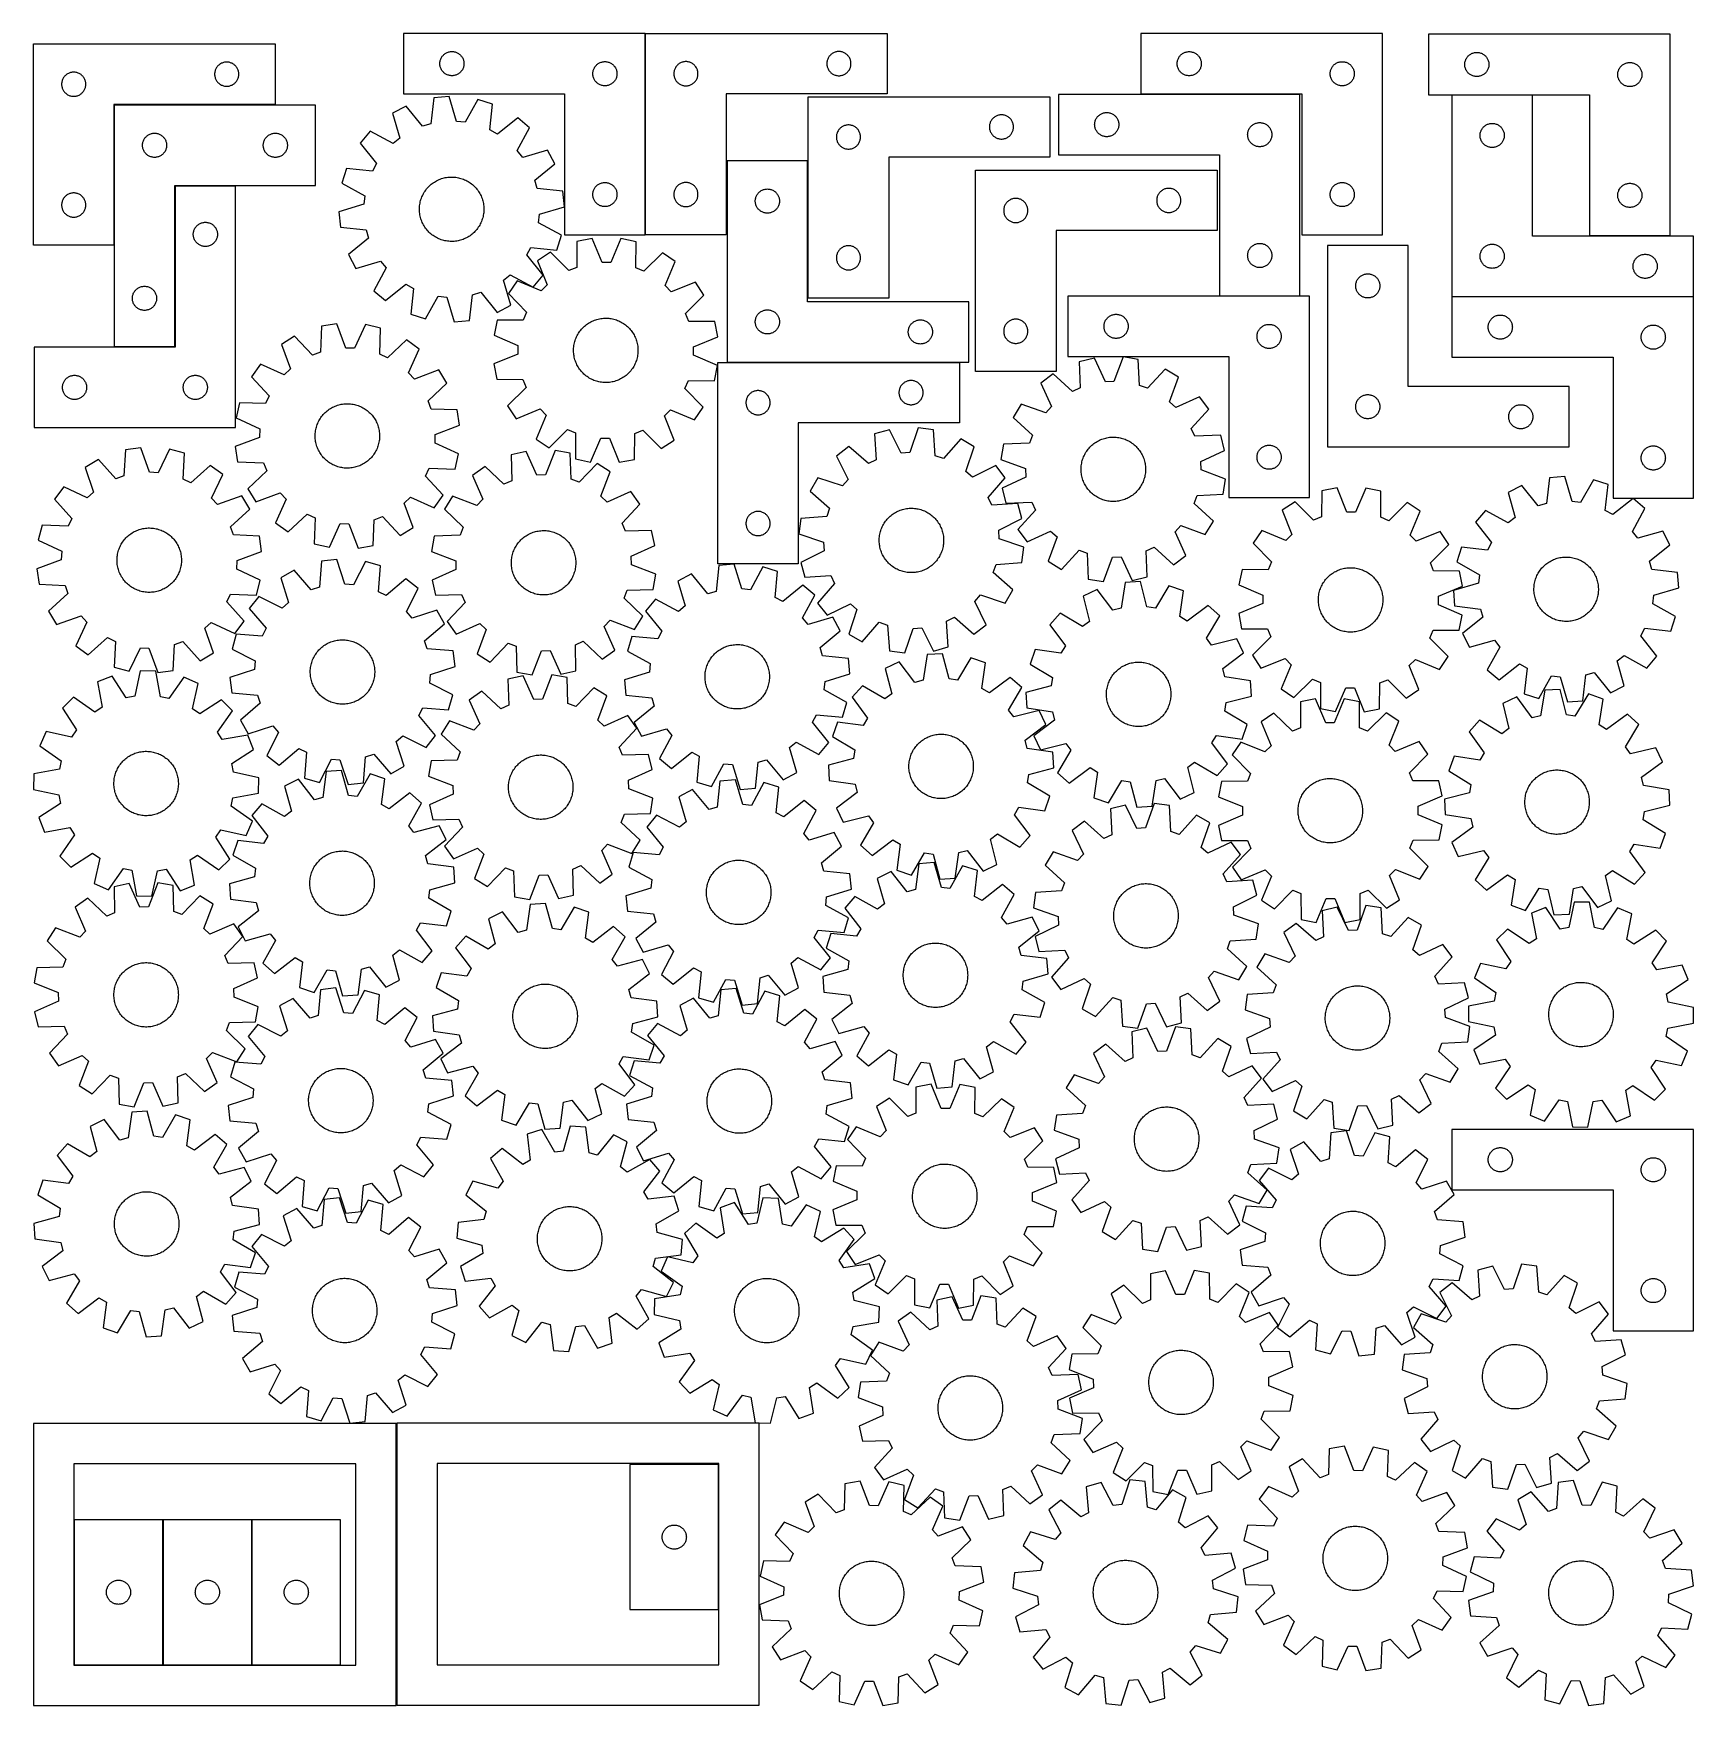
# Model space of a CAD drawing. Header units: millimetres. Extents: x 7 to 1243, y 7 to 1252.
import ezdxf

# ---------------------------------------------------------------- set-up
doc = ezdxf.new("R2010")
doc.units = ezdxf.units.MM
doc.layers.add('CUT', color=7, linetype='CONTINUOUS', true_color=0x000000)

msp = doc.modelspace()

# ---------------------------------------------------------------- linework, layer by layer
at = {"layer": 'CUT'}
for p, q in [((462.339411, 1252.238348), (282.339411, 1252.238348)), ((282.339411, 1252.238348), (282.339411, 1207.238348)), ((462.339411, 1102.238348), (462.339411, 1252.238348)), ((462.686886, 1252.238345), (642.686886, 1252.238345)), ((462.686886, 1102.238345), (462.686886, 1252.238345)), ((642.686886, 1252.238345), (642.686886, 1207.238345)), ((1011.682215, 1252.210028), (831.682215, 1252.210028)), ((831.682215, 1252.210028), (831.682215, 1207.210028)), ((1011.682215, 1102.210028), (1011.682215, 1252.210028)), ((1226.001787, 1251.618231), (1046.001787, 1251.618231)), ((1046.001787, 1251.618231), (1046.001787, 1206.618231)), ((1226.001787, 1101.618231), (1226.001787, 1251.618231)), ((6.536312, 1244.399478), (186.536312, 1244.399478)), ((6.536312, 1094.399478), (6.536312, 1244.399478)), ((186.536312, 1244.399478), (186.536312, 1199.399478)), ((310.024495, 1233.182499), (310.267556, 1233.718946)), ((310.267556, 1233.718946), (310.545182, 1234.238348)), ((310.545182, 1234.238348), (310.856184, 1234.73848)), ((310.856184, 1234.73848), (311.199231, 1235.217201)), ((311.199231, 1235.217201), (311.572853, 1235.672461)), ((311.572853, 1235.672461), (311.97545, 1236.102309)), ((311.97545, 1236.102309), (312.405299, 1236.504907)), ((312.405299, 1236.504907), (312.860558, 1236.878528)), ((312.860558, 1236.878528), (313.339279, 1237.221575)), ((313.339279, 1237.221575), (313.839411, 1237.532577)), ((313.839411, 1237.532577), (314.358813, 1237.810203)), ((314.358813, 1237.810203), (314.89526, 1238.053264)), ((314.89526, 1238.053264), (315.446456, 1238.260719)), ((315.446456, 1238.260719), (316.010039, 1238.431681)), ((316.010039, 1238.431681), (316.583598, 1238.565416)), ((316.583598, 1238.565416), (317.164675, 1238.661352)), ((317.164675, 1238.661352), (317.750783, 1238.719079)), ((317.750783, 1238.719079), (318.339411, 1238.738348)), ((318.339411, 1238.738348), (318.928039, 1238.719079)), ((318.928039, 1238.719079), (319.514147, 1238.661352)), ((319.514147, 1238.661352), (320.095224, 1238.565416)), ((320.095224, 1238.565416), (320.668782, 1238.431681)), ((320.668782, 1238.431681), (321.232366, 1238.260719)), ((321.232366, 1238.260719), (321.783562, 1238.053264)), ((321.783562, 1238.053264), (322.320009, 1237.810203)), ((322.320009, 1237.810203), (322.839411, 1237.532577)), ((322.839411, 1237.532577), (323.339543, 1237.221575)), ((323.339543, 1237.221575), (323.818264, 1236.878528)), ((323.818264, 1236.878528), (324.273523, 1236.504907)), ((324.273523, 1236.504907), (324.703372, 1236.102309)), ((324.703372, 1236.102309), (325.105969, 1235.672461)), ((325.105969, 1235.672461), (325.479591, 1235.217201)), ((325.479591, 1235.217201), (325.822637, 1234.73848)), ((325.822637, 1234.73848), (326.13364, 1234.238348)), ((326.13364, 1234.238348), (326.411266, 1233.718946)), ((326.411266, 1233.718946), (326.654327, 1233.182499)), ((598.615031, 1233.718943), (598.37197, 1233.182496)), ((598.892657, 1234.238345), (598.615031, 1233.718943)), ((599.203659, 1234.738477), (598.892657, 1234.238345)), ((599.546706, 1235.217198), (599.203659, 1234.738477)), ((599.920328, 1235.672457), (599.546706, 1235.217198)), ((600.322925, 1236.102306), (599.920328, 1235.672457)), ((600.752773, 1236.504903), (600.322925, 1236.102306)), ((601.208033, 1236.878525), (600.752773, 1236.504903)), ((601.686754, 1237.221571), (601.208033, 1236.878525)), ((602.186886, 1237.532573), (601.686754, 1237.221571)), ((602.706288, 1237.810199), (602.186886, 1237.532573)), ((603.242735, 1238.05326), (602.706288, 1237.810199)), ((603.793931, 1238.260716), (603.242735, 1238.05326)), ((604.357514, 1238.431677), (603.793931, 1238.260716)), ((604.931073, 1238.565412), (604.357514, 1238.431677)), ((605.51215, 1238.661348), (604.931073, 1238.565412)), ((606.098258, 1238.719075), (605.51215, 1238.661348)), ((606.686886, 1238.738345), (606.098258, 1238.719075)), ((607.275514, 1238.719075), (606.686886, 1238.738345)), ((607.861622, 1238.661348), (607.275514, 1238.719075)), ((608.442699, 1238.565412), (607.861622, 1238.661348)), ((609.016257, 1238.431677), (608.442699, 1238.565412)), ((609.579841, 1238.260716), (609.016257, 1238.431677)), ((610.131037, 1238.05326), (609.579841, 1238.260716)), ((610.667484, 1237.810199), (610.131037, 1238.05326)), ((611.186886, 1237.532573), (610.667484, 1237.810199)), ((611.687018, 1237.221571), (611.186886, 1237.532573)), ((612.165739, 1236.878525), (611.687018, 1237.221571)), ((612.620998, 1236.504903), (612.165739, 1236.878525)), ((613.050847, 1236.102306), (612.620998, 1236.504903)), ((613.453444, 1235.672457), (613.050847, 1236.102306)), ((613.827066, 1235.217198), (613.453444, 1235.672457)), ((614.170112, 1234.738477), (613.827066, 1235.217198)), ((614.481114, 1234.238345), (614.170112, 1234.738477)), ((614.75874, 1233.718943), (614.481114, 1234.238345)), ((615.001802, 1233.182496), (614.75874, 1233.718943)), ((859.367299, 1233.154179), (859.61036, 1233.690626)), ((859.61036, 1233.690626), (859.887986, 1234.210028)), ((859.887986, 1234.210028), (860.198988, 1234.71016)), ((860.198988, 1234.71016), (860.542035, 1235.188881)), ((860.542035, 1235.188881), (860.915657, 1235.64414)), ((860.915657, 1235.64414), (861.318254, 1236.073989)), ((861.318254, 1236.073989), (861.748103, 1236.476586)), ((861.748103, 1236.476586), (862.203362, 1236.850208)), ((862.203362, 1236.850208), (862.682083, 1237.193254)), ((862.682083, 1237.193254), (863.182215, 1237.504257)), ((863.182215, 1237.504257), (863.701617, 1237.781883)), ((863.701617, 1237.781883), (864.238064, 1238.024944)), ((864.238064, 1238.024944), (864.78926, 1238.232399)), ((864.78926, 1238.232399), (865.352843, 1238.40336)), ((865.352843, 1238.40336), (865.926402, 1238.537095)), ((865.926402, 1238.537095), (866.507479, 1238.633032)), ((866.507479, 1238.633032), (867.093587, 1238.690758)), ((867.093587, 1238.690758), (867.682215, 1238.710028)), ((867.682215, 1238.710028), (868.270843, 1238.690758)), ((868.270843, 1238.690758), (868.856951, 1238.633032)), ((868.856951, 1238.633032), (869.438028, 1238.537095)), ((869.438028, 1238.537095), (870.011586, 1238.40336)), ((870.011586, 1238.40336), (870.57517, 1238.232399)), ((870.57517, 1238.232399), (871.126366, 1238.024944)), ((871.126366, 1238.024944), (871.662813, 1237.781883)), ((871.662813, 1237.781883), (872.182215, 1237.504257)), ((872.182215, 1237.504257), (872.682347, 1237.193254)), ((872.682347, 1237.193254), (873.161068, 1236.850208)), ((873.161068, 1236.850208), (873.616327, 1236.476586)), ((873.616327, 1236.476586), (874.046176, 1236.073989)), ((874.046176, 1236.073989), (874.448773, 1235.64414)), ((874.448773, 1235.64414), (874.822395, 1235.188881)), ((874.822395, 1235.188881), (875.165441, 1234.71016)), ((875.165441, 1234.71016), (875.476443, 1234.210028)), ((875.476443, 1234.210028), (875.75407, 1233.690626)), ((875.75407, 1233.690626), (875.997131, 1233.154179)), ((1073.929933, 1233.098829), (1074.207559, 1233.618231)), ((1074.207559, 1233.618231), (1074.518561, 1234.118363)), ((1074.518561, 1234.118363), (1074.861607, 1234.597084)), ((1074.861607, 1234.597084), (1075.235229, 1235.052343)), ((1075.235229, 1235.052343), (1075.637826, 1235.482192)), ((1075.637826, 1235.482192), (1076.067675, 1235.884789)), ((1076.067675, 1235.884789), (1076.522934, 1236.258411)), ((1076.522934, 1236.258411), (1077.001655, 1236.601458)), ((1077.001655, 1236.601458), (1077.501787, 1236.91246)), ((1077.501787, 1236.91246), (1078.021189, 1237.190086)), ((1078.021189, 1237.190086), (1078.557636, 1237.433147)), ((1078.557636, 1237.433147), (1079.108832, 1237.640602)), ((1079.108832, 1237.640602), (1079.672416, 1237.811564)), ((1079.672416, 1237.811564), (1080.245974, 1237.945299)), ((1080.245974, 1237.945299), (1080.827052, 1238.041235)), ((1080.827052, 1238.041235), (1081.413159, 1238.098961)), ((1081.413159, 1238.098961), (1082.001787, 1238.118231)), ((1082.001787, 1238.118231), (1082.590415, 1238.098961)), ((1082.590415, 1238.098961), (1083.176523, 1238.041235)), ((1083.176523, 1238.041235), (1083.7576, 1237.945299)), ((1083.7576, 1237.945299), (1084.331159, 1237.811564)), ((1084.331159, 1237.811564), (1084.894742, 1237.640602)), ((1084.894742, 1237.640602), (1085.445938, 1237.433147)), ((1085.445938, 1237.433147), (1085.982386, 1237.190086)), ((1085.982386, 1237.190086), (1086.501787, 1236.91246)), ((1086.501787, 1236.91246), (1087.001919, 1236.601458)), ((1087.001919, 1236.601458), (1087.48064, 1236.258411)), ((1087.48064, 1236.258411), (1087.9359, 1235.884789)), ((1087.9359, 1235.884789), (1088.365748, 1235.482192)), ((1088.365748, 1235.482192), (1088.768346, 1235.052343)), ((1088.768346, 1235.052343), (1089.141967, 1234.597084)), ((1089.141967, 1234.597084), (1089.485014, 1234.118363)), ((1089.485014, 1234.118363), (1089.796016, 1233.618231)), ((1089.796016, 1233.618231), (1090.073642, 1233.098829)), ((30.6022, 1221.166036), (30.172351, 1220.763439)), ((31.057459, 1221.539658), (30.6022, 1221.166036)), ((31.53618, 1221.882704), (31.057459, 1221.539658)), ((32.036312, 1222.193706), (31.53618, 1221.882704)), ((32.555714, 1222.471332), (32.036312, 1222.193706)), ((33.092161, 1222.714393), (32.555714, 1222.471332)), ((33.643357, 1222.921849), (33.092161, 1222.714393)), ((34.206941, 1223.09281), (33.643357, 1222.921849)), ((34.780499, 1223.226545), (34.206941, 1223.09281)), ((35.361576, 1223.322481), (34.780499, 1223.226545)), ((35.947684, 1223.380208), (35.361576, 1223.322481)), ((36.536312, 1223.399478), (35.947684, 1223.380208)), ((37.12494, 1223.380208), (36.536312, 1223.399478)), ((37.711048, 1223.322481), (37.12494, 1223.380208)), ((38.292125, 1223.226545), (37.711048, 1223.322481)), ((38.865683, 1223.09281), (38.292125, 1223.226545)), ((39.429267, 1222.921849), (38.865683, 1223.09281)), ((39.980463, 1222.714393), (39.429267, 1222.921849)), ((40.51691, 1222.471332), (39.980463, 1222.714393)), ((41.036312, 1222.193706), (40.51691, 1222.471332)), ((41.536444, 1221.882704), (41.036312, 1222.193706)), ((42.015165, 1221.539658), (41.536444, 1221.882704)), ((42.470424, 1221.166036), (42.015165, 1221.539658)), ((42.900273, 1220.763439), (42.470424, 1221.166036)), ((141.555582, 1222.488106), (141.536312, 1221.899478)), ((141.536312, 1221.899478), (141.555582, 1221.310849)), ((141.613308, 1223.074213), (141.555582, 1222.488106)), ((141.555582, 1221.310849), (141.613308, 1220.724742)), ((141.709245, 1223.65529), (141.613308, 1223.074213)), ((141.84298, 1224.228849), (141.709245, 1223.65529)), ((142.013941, 1224.792433), (141.84298, 1224.228849)), ((142.221396, 1225.343628), (142.013941, 1224.792433)), ((142.464457, 1225.880076), (142.221396, 1225.343628)), ((142.742083, 1226.399478), (142.464457, 1225.880076)), ((143.053086, 1226.89961), (142.742083, 1226.399478)), ((143.396132, 1227.37833), (143.053086, 1226.89961)), ((143.769754, 1227.83359), (143.396132, 1227.37833)), ((144.172351, 1228.263439), (143.769754, 1227.83359)), ((144.6022, 1228.666036), (144.172351, 1228.263439)), ((145.057459, 1229.039658), (144.6022, 1228.666036)), ((145.53618, 1229.382704), (145.057459, 1229.039658)), ((146.036312, 1229.693706), (145.53618, 1229.382704)), ((146.555714, 1229.971332), (146.036312, 1229.693706)), ((147.092161, 1230.214393), (146.555714, 1229.971332)), ((147.643357, 1230.421849), (147.092161, 1230.214393)), ((148.206941, 1230.59281), (147.643357, 1230.421849)), ((148.780499, 1230.726545), (148.206941, 1230.59281)), ((149.361576, 1230.822481), (148.780499, 1230.726545)), ((149.947684, 1230.880208), (149.361576, 1230.822481)), ((150.536312, 1230.899478), (149.947684, 1230.880208)), ((151.12494, 1230.880208), (150.536312, 1230.899478)), ((151.711048, 1230.822481), (151.12494, 1230.880208)), ((152.292125, 1230.726545), (151.711048, 1230.822481)), ((152.865683, 1230.59281), (152.292125, 1230.726545)), ((153.429267, 1230.421849), (152.865683, 1230.59281)), ((153.980463, 1230.214393), (153.429267, 1230.421849)), ((154.51691, 1229.971332), (153.980463, 1230.214393)), ((155.036312, 1229.693706), (154.51691, 1229.971332)), ((155.536444, 1229.382704), (155.036312, 1229.693706)), ((156.015165, 1229.039658), (155.536444, 1229.382704)), ((156.470424, 1228.666036), (156.015165, 1229.039658)), ((156.900273, 1228.263439), (156.470424, 1228.666036)), ((157.30287, 1227.83359), (156.900273, 1228.263439)), ((157.676492, 1227.37833), (157.30287, 1227.83359)), ((158.019539, 1226.89961), (157.676492, 1227.37833)), ((158.330541, 1226.399478), (158.019539, 1226.89961)), ((158.608167, 1225.880076), (158.330541, 1226.399478)), ((158.851228, 1225.343628), (158.608167, 1225.880076)), ((159.058683, 1224.792433), (158.851228, 1225.343628)), ((159.229645, 1224.228849), (159.058683, 1224.792433)), ((159.36338, 1223.65529), (159.229645, 1224.228849)), ((159.459316, 1223.074213), (159.36338, 1223.65529)), ((159.517042, 1222.488106), (159.459316, 1223.074213)), ((159.459316, 1220.724742), (159.517042, 1221.310849)), ((159.536312, 1221.899478), (159.517042, 1222.488106)), ((159.517042, 1221.310849), (159.536312, 1221.899478)), ((309.339411, 1229.738348), (309.358681, 1230.326976)), ((309.358681, 1229.14972), (309.339411, 1229.738348)), ((309.358681, 1230.326976), (309.416407, 1230.913084)), ((309.416407, 1228.563613), (309.358681, 1229.14972)), ((309.416407, 1230.913084), (309.512343, 1231.494161)), ((309.512343, 1227.982535), (309.416407, 1228.563613)), ((309.512343, 1231.494161), (309.646078, 1232.06772)), ((309.646078, 1227.408977), (309.512343, 1227.982535)), ((309.646078, 1232.06772), (309.81704, 1232.631303)), ((309.81704, 1226.845393), (309.646078, 1227.408977)), ((309.81704, 1232.631303), (310.024495, 1233.182499)), ((310.024495, 1226.294197), (309.81704, 1226.845393)), ((310.267556, 1225.75775), (310.024495, 1226.294197)), ((310.545182, 1225.238348), (310.267556, 1225.75775)), ((310.856184, 1224.738216), (310.545182, 1225.238348)), ((311.199231, 1224.259495), (310.856184, 1224.738216)), ((311.572853, 1223.804236), (311.199231, 1224.259495)), ((311.97545, 1223.374387), (311.572853, 1223.804236)), ((312.405299, 1222.97179), (311.97545, 1223.374387)), ((312.860558, 1222.598168), (312.405299, 1222.97179)), ((313.339279, 1222.255122), (312.860558, 1222.598168)), ((313.839411, 1221.94412), (313.339279, 1222.255122)), ((314.358813, 1221.666494), (313.839411, 1221.94412)), ((314.89526, 1221.423432), (314.358813, 1221.666494)), ((315.446456, 1221.215977), (314.89526, 1221.423432)), ((316.010039, 1221.045016), (315.446456, 1221.215977)), ((316.583598, 1220.911281), (316.010039, 1221.045016)), ((317.164675, 1220.815345), (316.583598, 1220.911281)), ((317.750783, 1220.757618), (317.164675, 1220.815345)), ((319.514147, 1220.815345), (318.928039, 1220.757618)), ((320.095224, 1220.911281), (319.514147, 1220.815345)), ((320.668782, 1221.045016), (320.095224, 1220.911281)), ((321.232366, 1221.215977), (320.668782, 1221.045016)), ((321.783562, 1221.423432), (321.232366, 1221.215977)), ((322.320009, 1221.666494), (321.783562, 1221.423432)), ((322.839411, 1221.94412), (322.320009, 1221.666494)), ((323.339543, 1222.255122), (322.839411, 1221.94412)), ((323.818264, 1222.598168), (323.339543, 1222.255122)), ((324.273523, 1222.97179), (323.818264, 1222.598168)), ((324.703372, 1223.374387), (324.273523, 1222.97179)), ((325.105969, 1223.804236), (324.703372, 1223.374387)), ((325.479591, 1224.259495), (325.105969, 1223.804236)), ((325.822637, 1224.738216), (325.479591, 1224.259495)), ((326.13364, 1225.238348), (325.822637, 1224.738216)), ((326.411266, 1225.75775), (326.13364, 1225.238348)), ((326.654327, 1226.294197), (326.411266, 1225.75775)), ((326.654327, 1233.182499), (326.861782, 1232.631303)), ((326.861782, 1226.845393), (326.654327, 1226.294197)), ((326.861782, 1232.631303), (327.032743, 1232.06772)), ((327.032743, 1227.408977), (326.861782, 1226.845393)), ((327.032743, 1232.06772), (327.166478, 1231.494161)), ((327.166478, 1227.982535), (327.032743, 1227.408977)), ((327.166478, 1231.494161), (327.262415, 1230.913084)), ((327.262415, 1228.563613), (327.166478, 1227.982535)), ((327.262415, 1230.913084), (327.320141, 1230.326976)), ((327.320141, 1229.14972), (327.262415, 1228.563613)), ((327.320141, 1230.326976), (327.339411, 1229.738348)), ((327.339411, 1229.738348), (327.320141, 1229.14972)), ((423.339411, 1222.238348), (423.358681, 1222.826976)), ((423.358681, 1221.64972), (423.339411, 1222.238348)), ((423.358681, 1222.826976), (423.416407, 1223.413084)), ((423.416407, 1221.063613), (423.358681, 1221.64972)), ((423.416407, 1223.413084), (423.512343, 1223.994161)), ((423.512343, 1220.482535), (423.416407, 1221.063613)), ((423.512343, 1223.994161), (423.646078, 1224.56772)), ((423.646078, 1224.56772), (423.81704, 1225.131303)), ((423.81704, 1225.131303), (424.024495, 1225.682499)), ((424.024495, 1225.682499), (424.267556, 1226.218946)), ((424.267556, 1226.218946), (424.545182, 1226.738348)), ((424.545182, 1226.738348), (424.856184, 1227.23848)), ((424.856184, 1227.23848), (425.199231, 1227.717201)), ((425.199231, 1227.717201), (425.572853, 1228.172461)), ((425.572853, 1228.172461), (425.97545, 1228.602309)), ((425.97545, 1228.602309), (426.405299, 1229.004907)), ((426.405299, 1229.004907), (426.860558, 1229.378528)), ((426.860558, 1229.378528), (427.339279, 1229.721575)), ((427.339279, 1229.721575), (427.839411, 1230.032577)), ((427.839411, 1230.032577), (428.358813, 1230.310203)), ((428.358813, 1230.310203), (428.89526, 1230.553264)), ((428.89526, 1230.553264), (429.446456, 1230.760719)), ((429.446456, 1230.760719), (430.010039, 1230.931681)), ((430.010039, 1230.931681), (430.583598, 1231.065416)), ((430.583598, 1231.065416), (431.164675, 1231.161352)), ((431.164675, 1231.161352), (431.750783, 1231.219079)), ((431.750783, 1231.219079), (432.339411, 1231.238348)), ((432.339411, 1231.238348), (432.928039, 1231.219079)), ((432.928039, 1231.219079), (433.514147, 1231.161352)), ((433.514147, 1231.161352), (434.095224, 1231.065416)), ((434.095224, 1231.065416), (434.668782, 1230.931681)), ((434.668782, 1230.931681), (435.232366, 1230.760719)), ((435.232366, 1230.760719), (435.783562, 1230.553264)), ((435.783562, 1230.553264), (436.320009, 1230.310203)), ((436.320009, 1230.310203), (436.839411, 1230.032577)), ((436.839411, 1230.032577), (437.339543, 1229.721575)), ((437.339543, 1229.721575), (437.818264, 1229.378528)), ((437.818264, 1229.378528), (438.273523, 1229.004907)), ((438.273523, 1229.004907), (438.703372, 1228.602309)), ((438.703372, 1228.602309), (439.105969, 1228.172461)), ((439.105969, 1228.172461), (439.479591, 1227.717201)), ((439.479591, 1227.717201), (439.822637, 1227.23848)), ((439.822637, 1227.23848), (440.13364, 1226.738348)), ((440.13364, 1226.738348), (440.411266, 1226.218946)), ((440.411266, 1226.218946), (440.654327, 1225.682499)), ((440.654327, 1225.682499), (440.861782, 1225.131303)), ((440.861782, 1225.131303), (441.032743, 1224.56772)), ((441.032743, 1224.56772), (441.166478, 1223.994161)), ((441.166478, 1223.994161), (441.262415, 1223.413084)), ((441.262415, 1221.063613), (441.166478, 1220.482535)), ((441.262415, 1223.413084), (441.320141, 1222.826976)), ((441.320141, 1221.64972), (441.262415, 1221.063613)), ((441.320141, 1222.826976), (441.339411, 1222.238348)), ((441.339411, 1222.238348), (441.320141, 1221.64972)), ((483.706155, 1222.826973), (483.686886, 1222.238345)), ((483.686886, 1222.238345), (483.706155, 1221.649717)), ((483.763882, 1223.41308), (483.706155, 1222.826973)), ((483.706155, 1221.649717), (483.763882, 1221.063609)), ((483.859818, 1223.994158), (483.763882, 1223.41308)), ((483.763882, 1221.063609), (483.859818, 1220.482532)), ((483.993553, 1224.567716), (483.859818, 1223.994158)), ((484.164515, 1225.1313), (483.993553, 1224.567716)), ((484.37197, 1225.682496), (484.164515, 1225.1313)), ((484.615031, 1226.218943), (484.37197, 1225.682496)), ((484.892657, 1226.738345), (484.615031, 1226.218943)), ((485.203659, 1227.238477), (484.892657, 1226.738345)), ((485.546706, 1227.717198), (485.203659, 1227.238477)), ((485.920328, 1228.172457), (485.546706, 1227.717198)), ((486.322925, 1228.602306), (485.920328, 1228.172457)), ((486.752773, 1229.004903), (486.322925, 1228.602306)), ((487.208033, 1229.378525), (486.752773, 1229.004903)), ((487.686754, 1229.721571), (487.208033, 1229.378525)), ((488.186886, 1230.032573), (487.686754, 1229.721571)), ((488.706288, 1230.310199), (488.186886, 1230.032573)), ((489.242735, 1230.55326), (488.706288, 1230.310199)), ((489.793931, 1230.760716), (489.242735, 1230.55326)), ((490.357514, 1230.931677), (489.793931, 1230.760716)), ((490.931073, 1231.065412), (490.357514, 1230.931677)), ((491.51215, 1231.161348), (490.931073, 1231.065412)), ((492.098258, 1231.219075), (491.51215, 1231.161348)), ((492.686886, 1231.238345), (492.098258, 1231.219075)), ((493.275514, 1231.219075), (492.686886, 1231.238345)), ((493.861622, 1231.161348), (493.275514, 1231.219075)), ((494.442699, 1231.065412), (493.861622, 1231.161348)), ((495.016257, 1230.931677), (494.442699, 1231.065412)), ((495.579841, 1230.760716), (495.016257, 1230.931677)), ((496.131037, 1230.55326), (495.579841, 1230.760716)), ((496.667484, 1230.310199), (496.131037, 1230.55326)), ((497.186886, 1230.032573), (496.667484, 1230.310199)), ((497.687018, 1229.721571), (497.186886, 1230.032573)), ((498.165739, 1229.378525), (497.687018, 1229.721571)), ((498.620998, 1229.004903), (498.165739, 1229.378525)), ((499.050847, 1228.602306), (498.620998, 1229.004903)), ((499.453444, 1228.172457), (499.050847, 1228.602306)), ((499.827066, 1227.717198), (499.453444, 1228.172457)), ((500.170112, 1227.238477), (499.827066, 1227.717198)), ((500.481114, 1226.738345), (500.170112, 1227.238477)), ((500.75874, 1226.218943), (500.481114, 1226.738345)), ((501.001802, 1225.682496), (500.75874, 1226.218943)), ((501.209257, 1225.1313), (501.001802, 1225.682496)), ((501.380218, 1224.567716), (501.209257, 1225.1313)), ((501.513953, 1223.994158), (501.380218, 1224.567716)), ((501.60989, 1223.41308), (501.513953, 1223.994158)), ((501.513953, 1220.482532), (501.60989, 1221.063609)), ((501.667616, 1222.826973), (501.60989, 1223.41308)), ((501.60989, 1221.063609), (501.667616, 1221.649717)), ((501.686886, 1222.238345), (501.667616, 1222.826973)), ((501.667616, 1221.649717), (501.686886, 1222.238345)), ((597.706155, 1230.326973), (597.686886, 1229.738345)), ((597.686886, 1229.738345), (597.706155, 1229.149717)), ((597.763882, 1230.91308), (597.706155, 1230.326973)), ((597.706155, 1229.149717), (597.763882, 1228.563609)), ((597.859818, 1231.494158), (597.763882, 1230.91308)), ((597.763882, 1228.563609), (597.859818, 1227.982532)), ((597.993553, 1232.067716), (597.859818, 1231.494158)), ((597.859818, 1227.982532), (597.993553, 1227.408973)), ((598.164515, 1232.6313), (597.993553, 1232.067716)), ((597.993553, 1227.408973), (598.164515, 1226.84539)), ((598.37197, 1233.182496), (598.164515, 1232.6313)), ((598.164515, 1226.84539), (598.37197, 1226.294194)), ((598.37197, 1226.294194), (598.615031, 1225.757746)), ((598.615031, 1225.757746), (598.892657, 1225.238345)), ((598.892657, 1225.238345), (599.203659, 1224.738213)), ((599.203659, 1224.738213), (599.546706, 1224.259492)), ((599.546706, 1224.259492), (599.920328, 1223.804232)), ((599.920328, 1223.804232), (600.322925, 1223.374384)), ((600.322925, 1223.374384), (600.752773, 1222.971786)), ((600.752773, 1222.971786), (601.208033, 1222.598165)), ((601.208033, 1222.598165), (601.686754, 1222.255118)), ((601.686754, 1222.255118), (602.186886, 1221.944116)), ((602.186886, 1221.944116), (602.706288, 1221.66649)), ((602.706288, 1221.66649), (603.242735, 1221.423429)), ((603.242735, 1221.423429), (603.793931, 1221.215974)), ((603.793931, 1221.215974), (604.357514, 1221.045012)), ((604.357514, 1221.045012), (604.931073, 1220.911277)), ((604.931073, 1220.911277), (605.51215, 1220.815341)), ((605.51215, 1220.815341), (606.098258, 1220.757614)), ((607.275514, 1220.757614), (607.861622, 1220.815341)), ((607.861622, 1220.815341), (608.442699, 1220.911277)), ((608.442699, 1220.911277), (609.016257, 1221.045012)), ((609.016257, 1221.045012), (609.579841, 1221.215974)), ((609.579841, 1221.215974), (610.131037, 1221.423429)), ((610.131037, 1221.423429), (610.667484, 1221.66649)), ((610.667484, 1221.66649), (611.186886, 1221.944116)), ((611.186886, 1221.944116), (611.687018, 1222.255118)), ((611.687018, 1222.255118), (612.165739, 1222.598165)), ((612.165739, 1222.598165), (612.620998, 1222.971786)), ((612.620998, 1222.971786), (613.050847, 1223.374384)), ((613.050847, 1223.374384), (613.453444, 1223.804232)), ((613.453444, 1223.804232), (613.827066, 1224.259492)), ((613.827066, 1224.259492), (614.170112, 1224.738213)), ((614.170112, 1224.738213), (614.481114, 1225.238345)), ((614.481114, 1225.238345), (614.75874, 1225.757746)), ((614.75874, 1225.757746), (615.001802, 1226.294194)), ((615.209257, 1232.6313), (615.001802, 1233.182496)), ((615.001802, 1226.294194), (615.209257, 1226.84539)), ((615.380218, 1232.067716), (615.209257, 1232.6313)), ((615.209257, 1226.84539), (615.380218, 1227.408973)), ((615.513953, 1231.494158), (615.380218, 1232.067716)), ((615.380218, 1227.408973), (615.513953, 1227.982532)), ((615.60989, 1230.91308), (615.513953, 1231.494158)), ((615.513953, 1227.982532), (615.60989, 1228.563609)), ((615.667616, 1230.326973), (615.60989, 1230.91308)), ((615.60989, 1228.563609), (615.667616, 1229.149717)), ((615.686886, 1229.738345), (615.667616, 1230.326973)), ((615.667616, 1229.149717), (615.686886, 1229.738345)), ((858.682215, 1229.710028), (858.701485, 1230.298656)), ((858.701485, 1229.1214), (858.682215, 1229.710028)), ((858.701485, 1230.298656), (858.759211, 1230.884764)), ((858.759211, 1228.535292), (858.701485, 1229.1214)), ((858.759211, 1230.884764), (858.855147, 1231.465841)), ((858.855147, 1227.954215), (858.759211, 1228.535292)), ((858.855147, 1231.465841), (858.988882, 1232.039399)), ((858.988882, 1227.380657), (858.855147, 1227.954215)), ((858.988882, 1232.039399), (859.159844, 1232.602983)), ((859.159844, 1226.817073), (858.988882, 1227.380657)), ((859.159844, 1232.602983), (859.367299, 1233.154179)), ((859.367299, 1226.265877), (859.159844, 1226.817073)), ((859.61036, 1225.72943), (859.367299, 1226.265877)), ((859.887986, 1225.210028), (859.61036, 1225.72943)), ((860.198988, 1224.709896), (859.887986, 1225.210028)), ((860.542035, 1224.231175), (860.198988, 1224.709896)), ((860.915657, 1223.775916), (860.542035, 1224.231175)), ((861.318254, 1223.346067), (860.915657, 1223.775916)), ((861.748103, 1222.94347), (861.318254, 1223.346067)), ((862.203362, 1222.569848), (861.748103, 1222.94347)), ((862.682083, 1222.226801), (862.203362, 1222.569848)), ((863.182215, 1221.915799), (862.682083, 1222.226801)), ((863.701617, 1221.638173), (863.182215, 1221.915799)), ((864.238064, 1221.395112), (863.701617, 1221.638173)), ((864.78926, 1221.187657), (864.238064, 1221.395112)), ((865.352843, 1221.016696), (864.78926, 1221.187657)), ((865.926402, 1220.88296), (865.352843, 1221.016696)), ((866.507479, 1220.787024), (865.926402, 1220.88296)), ((869.438028, 1220.88296), (868.856951, 1220.787024)), ((870.011586, 1221.016696), (869.438028, 1220.88296)), ((870.57517, 1221.187657), (870.011586, 1221.016696)), ((871.126366, 1221.395112), (870.57517, 1221.187657)), ((871.662813, 1221.638173), (871.126366, 1221.395112)), ((872.182215, 1221.915799), (871.662813, 1221.638173)), ((872.682347, 1222.226801), (872.182215, 1221.915799)), ((873.161068, 1222.569848), (872.682347, 1222.226801)), ((873.616327, 1222.94347), (873.161068, 1222.569848)), ((874.046176, 1223.346067), (873.616327, 1222.94347)), ((874.448773, 1223.775916), (874.046176, 1223.346067)), ((874.822395, 1224.231175), (874.448773, 1223.775916)), ((875.165441, 1224.709896), (874.822395, 1224.231175)), ((875.476443, 1225.210028), (875.165441, 1224.709896)), ((875.75407, 1225.72943), (875.476443, 1225.210028)), ((875.997131, 1226.265877), (875.75407, 1225.72943)), ((875.997131, 1233.154179), (876.204586, 1232.602983)), ((876.204586, 1226.817073), (875.997131, 1226.265877)), ((876.204586, 1232.602983), (876.375547, 1232.039399)), ((876.375547, 1227.380657), (876.204586, 1226.817073)), ((876.375547, 1232.039399), (876.509282, 1231.465841)), ((876.509282, 1227.954215), (876.375547, 1227.380657)), ((876.509282, 1231.465841), (876.605219, 1230.884764)), ((876.605219, 1228.535292), (876.509282, 1227.954215)), ((876.605219, 1230.884764), (876.662945, 1230.298656)), ((876.662945, 1229.1214), (876.605219, 1228.535292)), ((876.662945, 1230.298656), (876.682215, 1229.710028)), ((876.682215, 1229.710028), (876.662945, 1229.1214)), ((972.682215, 1222.210028), (972.701485, 1222.798656)), ((972.701485, 1221.6214), (972.682215, 1222.210028)), ((972.701485, 1222.798656), (972.759211, 1223.384764)), ((972.759211, 1221.035292), (972.701485, 1221.6214)), ((972.759211, 1223.384764), (972.855147, 1223.965841)), ((972.855147, 1220.454215), (972.759211, 1221.035292)), ((972.855147, 1223.965841), (972.988882, 1224.539399)), ((972.988882, 1224.539399), (973.159844, 1225.102983)), ((973.159844, 1225.102983), (973.367299, 1225.654179)), ((973.367299, 1225.654179), (973.61036, 1226.190626)), ((973.61036, 1226.190626), (973.887986, 1226.710028)), ((973.887986, 1226.710028), (974.198988, 1227.21016)), ((974.198988, 1227.21016), (974.542035, 1227.688881)), ((974.542035, 1227.688881), (974.915657, 1228.14414)), ((974.915657, 1228.14414), (975.318254, 1228.573989)), ((975.318254, 1228.573989), (975.748103, 1228.976586)), ((975.748103, 1228.976586), (976.203362, 1229.350208)), ((976.203362, 1229.350208), (976.682083, 1229.693254)), ((976.682083, 1229.693254), (977.182215, 1230.004257)), ((977.182215, 1230.004257), (977.701617, 1230.281883)), ((977.701617, 1230.281883), (978.238064, 1230.524944)), ((978.238064, 1230.524944), (978.78926, 1230.732399)), ((978.78926, 1230.732399), (979.352843, 1230.90336)), ((979.352843, 1230.90336), (979.926402, 1231.037095)), ((979.926402, 1231.037095), (980.507479, 1231.133032)), ((980.507479, 1231.133032), (981.093587, 1231.190758)), ((981.093587, 1231.190758), (981.682215, 1231.210028)), ((981.682215, 1231.210028), (982.270843, 1231.190758)), ((982.270843, 1231.190758), (982.856951, 1231.133032)), ((982.856951, 1231.133032), (983.438028, 1231.037095)), ((983.438028, 1231.037095), (984.011586, 1230.90336)), ((984.011586, 1230.90336), (984.57517, 1230.732399)), ((984.57517, 1230.732399), (985.126366, 1230.524944)), ((985.126366, 1230.524944), (985.662813, 1230.281883)), ((985.662813, 1230.281883), (986.182215, 1230.004257)), ((986.182215, 1230.004257), (986.682347, 1229.693254)), ((986.682347, 1229.693254), (987.161068, 1229.350208)), ((987.161068, 1229.350208), (987.616327, 1228.976586)), ((987.616327, 1228.976586), (988.046176, 1228.573989)), ((988.046176, 1228.573989), (988.448773, 1228.14414)), ((988.448773, 1228.14414), (988.822395, 1227.688881)), ((988.822395, 1227.688881), (989.165441, 1227.21016)), ((989.165441, 1227.21016), (989.476443, 1226.710028)), ((989.476443, 1226.710028), (989.75407, 1226.190626)), ((989.75407, 1226.190626), (989.997131, 1225.654179)), ((989.997131, 1225.654179), (990.204586, 1225.102983)), ((990.204586, 1225.102983), (990.375547, 1224.539399)), ((990.375547, 1224.539399), (990.509282, 1223.965841)), ((990.509282, 1223.965841), (990.605219, 1223.384764)), ((990.605219, 1221.035292), (990.509282, 1220.454215)), ((990.605219, 1223.384764), (990.662945, 1222.798656)), ((990.662945, 1221.6214), (990.605219, 1221.035292)), ((990.662945, 1222.798656), (990.682215, 1222.210028)), ((990.682215, 1222.210028), (990.662945, 1221.6214)), ((1073.001787, 1229.118231), (1073.021057, 1229.706859)), ((1073.021057, 1228.529603), (1073.001787, 1229.118231)), ((1073.021057, 1229.706859), (1073.078784, 1230.292967)), ((1073.078784, 1227.943495), (1073.021057, 1228.529603)), ((1073.078784, 1230.292967), (1073.17472, 1230.874044)), ((1073.17472, 1227.362418), (1073.078784, 1227.943495)), ((1073.17472, 1230.874044), (1073.308455, 1231.447602)), ((1073.308455, 1226.78886), (1073.17472, 1227.362418)), ((1073.308455, 1231.447602), (1073.479416, 1232.011186)), ((1073.479416, 1226.225276), (1073.308455, 1226.78886)), ((1073.479416, 1232.011186), (1073.686872, 1232.562382)), ((1073.686872, 1225.67408), (1073.479416, 1226.225276)), ((1073.686872, 1232.562382), (1073.929933, 1233.098829)), ((1073.929933, 1225.137633), (1073.686872, 1225.67408)), ((1074.207559, 1224.618231), (1073.929933, 1225.137633)), ((1074.518561, 1224.118099), (1074.207559, 1224.618231)), ((1074.861607, 1223.639378), (1074.518561, 1224.118099)), ((1075.235229, 1223.184119), (1074.861607, 1223.639378)), ((1075.637826, 1222.75427), (1075.235229, 1223.184119)), ((1076.067675, 1222.351673), (1075.637826, 1222.75427)), ((1076.522934, 1221.978051), (1076.067675, 1222.351673)), ((1077.001655, 1221.635005), (1076.522934, 1221.978051)), ((1077.501787, 1221.324002), (1077.001655, 1221.635005)), ((1078.021189, 1221.046376), (1077.501787, 1221.324002)), ((1078.557636, 1220.803315), (1078.021189, 1221.046376)), ((1085.982386, 1221.046376), (1085.445938, 1220.803315)), ((1086.501787, 1221.324002), (1085.982386, 1221.046376)), ((1087.001919, 1221.635005), (1086.501787, 1221.324002)), ((1087.48064, 1221.978051), (1087.001919, 1221.635005)), ((1087.9359, 1222.351673), (1087.48064, 1221.978051)), ((1088.365748, 1222.75427), (1087.9359, 1222.351673)), ((1088.768346, 1223.184119), (1088.365748, 1222.75427)), ((1089.141967, 1223.639378), (1088.768346, 1223.184119)), ((1089.485014, 1224.118099), (1089.141967, 1223.639378)), ((1089.796016, 1224.618231), (1089.485014, 1224.118099)), ((1090.073642, 1225.137633), (1089.796016, 1224.618231)), ((1090.073642, 1233.098829), (1090.316703, 1232.562382)), ((1090.316703, 1225.67408), (1090.073642, 1225.137633)), ((1090.316703, 1232.562382), (1090.524158, 1232.011186)), ((1090.524158, 1226.225276), (1090.316703, 1225.67408)), ((1090.524158, 1232.011186), (1090.69512, 1231.447602)), ((1090.69512, 1226.78886), (1090.524158, 1226.225276)), ((1090.69512, 1231.447602), (1090.828855, 1230.874044)), ((1090.828855, 1227.362418), (1090.69512, 1226.78886)), ((1090.828855, 1230.874044), (1090.924791, 1230.292967)), ((1090.924791, 1227.943495), (1090.828855, 1227.362418)), ((1090.924791, 1230.292967), (1090.982518, 1229.706859)), ((1090.982518, 1228.529603), (1090.924791, 1227.943495)), ((1090.982518, 1229.706859), (1091.001787, 1229.118231)), ((1091.001787, 1229.118231), (1090.982518, 1228.529603)), ((1187.001787, 1221.618231), (1187.021057, 1222.206859)), ((1187.021057, 1221.029603), (1187.001787, 1221.618231)), ((1187.021057, 1222.206859), (1187.078784, 1222.792967)), ((1187.078784, 1220.443495), (1187.021057, 1221.029603)), ((1187.078784, 1222.792967), (1187.17472, 1223.374044)), ((1187.17472, 1223.374044), (1187.308455, 1223.947602)), ((1187.308455, 1223.947602), (1187.479416, 1224.511186)), ((1187.479416, 1224.511186), (1187.686872, 1225.062382)), ((1187.686872, 1225.062382), (1187.929933, 1225.598829)), ((1187.929933, 1225.598829), (1188.207559, 1226.118231)), ((1188.207559, 1226.118231), (1188.518561, 1226.618363)), ((1188.518561, 1226.618363), (1188.861607, 1227.097084)), ((1188.861607, 1227.097084), (1189.235229, 1227.552343)), ((1189.235229, 1227.552343), (1189.637826, 1227.982192)), ((1189.637826, 1227.982192), (1190.067675, 1228.384789)), ((1190.067675, 1228.384789), (1190.522934, 1228.758411)), ((1190.522934, 1228.758411), (1191.001655, 1229.101458)), ((1191.001655, 1229.101458), (1191.501787, 1229.41246)), ((1191.501787, 1229.41246), (1192.021189, 1229.690086)), ((1192.021189, 1229.690086), (1192.557636, 1229.933147)), ((1192.557636, 1229.933147), (1193.108832, 1230.140602)), ((1193.108832, 1230.140602), (1193.672416, 1230.311564)), ((1193.672416, 1230.311564), (1194.245974, 1230.445299)), ((1194.245974, 1230.445299), (1194.827052, 1230.541235)), ((1194.827052, 1230.541235), (1195.413159, 1230.598961)), ((1195.413159, 1230.598961), (1196.001787, 1230.618231)), ((1196.001787, 1230.618231), (1196.590415, 1230.598961)), ((1196.590415, 1230.598961), (1197.176523, 1230.541235)), ((1197.176523, 1230.541235), (1197.7576, 1230.445299)), ((1197.7576, 1230.445299), (1198.331159, 1230.311564)), ((1198.331159, 1230.311564), (1198.894742, 1230.140602)), ((1198.894742, 1230.140602), (1199.445938, 1229.933147)), ((1199.445938, 1229.933147), (1199.982386, 1229.690086)), ((1199.982386, 1229.690086), (1200.501787, 1229.41246)), ((1200.501787, 1229.41246), (1201.001919, 1229.101458)), ((1201.001919, 1229.101458), (1201.48064, 1228.758411)), ((1201.48064, 1228.758411), (1201.9359, 1228.384789)), ((1201.9359, 1228.384789), (1202.365748, 1227.982192)), ((1202.365748, 1227.982192), (1202.768346, 1227.552343)), ((1202.768346, 1227.552343), (1203.141967, 1227.097084)), ((1203.141967, 1227.097084), (1203.485014, 1226.618363)), ((1203.485014, 1226.618363), (1203.796016, 1226.118231)), ((1203.796016, 1226.118231), (1204.073642, 1225.598829)), ((1204.073642, 1225.598829), (1204.316703, 1225.062382)), ((1204.316703, 1225.062382), (1204.524158, 1224.511186)), ((1204.524158, 1224.511186), (1204.69512, 1223.947602)), ((1204.69512, 1223.947602), (1204.828855, 1223.374044)), ((1204.828855, 1223.374044), (1204.924791, 1222.792967)), ((1204.924791, 1222.792967), (1204.982518, 1222.206859)), ((1204.982518, 1221.029603), (1204.924791, 1220.443495)), ((1204.982518, 1222.206859), (1205.001787, 1221.618231)), ((1205.001787, 1221.618231), (1204.982518, 1221.029603)), ((27.555582, 1214.988106), (27.536312, 1214.399478)), ((27.536312, 1214.399478), (27.555582, 1213.810849)), ((27.613308, 1215.574213), (27.555582, 1214.988106)), ((27.555582, 1213.810849), (27.613308, 1213.224742)), ((27.709245, 1216.15529), (27.613308, 1215.574213)), ((27.613308, 1213.224742), (27.709245, 1212.643665)), ((27.84298, 1216.728849), (27.709245, 1216.15529)), ((27.709245, 1212.643665), (27.84298, 1212.070106)), ((28.013941, 1217.292433), (27.84298, 1216.728849)), ((27.84298, 1212.070106), (28.013941, 1211.506522)), ((28.221396, 1217.843628), (28.013941, 1217.292433)), ((28.013941, 1211.506522), (28.221396, 1210.955327)), ((28.464457, 1218.380076), (28.221396, 1217.843628)), ((28.221396, 1210.955327), (28.464457, 1210.418879)), ((28.742083, 1218.899478), (28.464457, 1218.380076)), ((28.464457, 1210.418879), (28.742083, 1209.899478)), ((29.053086, 1219.39961), (28.742083, 1218.899478)), ((28.742083, 1209.899478), (29.053086, 1209.399345)), ((29.396132, 1219.87833), (29.053086, 1219.39961)), ((29.053086, 1209.399345), (29.396132, 1208.920625)), ((29.769754, 1220.33359), (29.396132, 1219.87833)), ((29.396132, 1208.920625), (29.769754, 1208.465365)), ((30.172351, 1220.763439), (29.769754, 1220.33359)), ((29.769754, 1208.465365), (30.172351, 1208.035516)), ((43.30287, 1220.33359), (42.900273, 1220.763439)), ((42.900273, 1208.035516), (43.30287, 1208.465365)), ((43.676492, 1219.87833), (43.30287, 1220.33359)), ((43.30287, 1208.465365), (43.676492, 1208.920625)), ((44.019539, 1219.39961), (43.676492, 1219.87833)), ((43.676492, 1208.920625), (44.019539, 1209.399345)), ((44.330541, 1218.899478), (44.019539, 1219.39961)), ((44.019539, 1209.399345), (44.330541, 1209.899478)), ((44.608167, 1218.380076), (44.330541, 1218.899478)), ((44.330541, 1209.899478), (44.608167, 1210.418879)), ((44.851228, 1217.843628), (44.608167, 1218.380076)), ((44.608167, 1210.418879), (44.851228, 1210.955327)), ((45.058683, 1217.292433), (44.851228, 1217.843628)), ((44.851228, 1210.955327), (45.058683, 1211.506522)), ((45.229645, 1216.728849), (45.058683, 1217.292433)), ((45.058683, 1211.506522), (45.229645, 1212.070106)), ((45.36338, 1216.15529), (45.229645, 1216.728849)), ((45.229645, 1212.070106), (45.36338, 1212.643665)), ((45.459316, 1215.574213), (45.36338, 1216.15529)), ((45.36338, 1212.643665), (45.459316, 1213.224742)), ((45.517042, 1214.988106), (45.459316, 1215.574213)), ((45.459316, 1213.224742), (45.517042, 1213.810849)), ((45.536312, 1214.399478), (45.517042, 1214.988106)), ((45.517042, 1213.810849), (45.536312, 1214.399478)), ((141.613308, 1220.724742), (141.709245, 1220.143665)), ((141.709245, 1220.143665), (141.84298, 1219.570106)), ((141.84298, 1219.570106), (142.013941, 1219.006522)), ((142.013941, 1219.006522), (142.221396, 1218.455327)), ((142.221396, 1218.455327), (142.464457, 1217.918879)), ((142.464457, 1217.918879), (142.742083, 1217.399478)), ((142.742083, 1217.399478), (143.053086, 1216.899345)), ((143.053086, 1216.899345), (143.396132, 1216.420625)), ((143.396132, 1216.420625), (143.769754, 1215.965365)), ((143.769754, 1215.965365), (144.172351, 1215.535516)), ((144.172351, 1215.535516), (144.6022, 1215.132919)), ((144.6022, 1215.132919), (145.057459, 1214.759297)), ((145.057459, 1214.759297), (145.53618, 1214.416251)), ((145.53618, 1214.416251), (146.036312, 1214.105249)), ((146.036312, 1214.105249), (146.555714, 1213.827623)), ((146.555714, 1213.827623), (147.092161, 1213.584562)), ((147.092161, 1213.584562), (147.643357, 1213.377106)), ((147.643357, 1213.377106), (148.206941, 1213.206145)), ((148.206941, 1213.206145), (148.780499, 1213.07241)), ((148.780499, 1213.07241), (149.361576, 1212.976474)), ((149.361576, 1212.976474), (149.947684, 1212.918747)), ((149.947684, 1212.918747), (150.536312, 1212.899478)), ((150.536312, 1212.899478), (151.12494, 1212.918747)), ((151.12494, 1212.918747), (151.711048, 1212.976474)), ((151.711048, 1212.976474), (152.292125, 1213.07241)), ((152.292125, 1213.07241), (152.865683, 1213.206145)), ((152.865683, 1213.206145), (153.429267, 1213.377106)), ((153.429267, 1213.377106), (153.980463, 1213.584562)), ((153.980463, 1213.584562), (154.51691, 1213.827623)), ((154.51691, 1213.827623), (155.036312, 1214.105249)), ((155.036312, 1214.105249), (155.536444, 1214.416251)), ((155.536444, 1214.416251), (156.015165, 1214.759297)), ((156.015165, 1214.759297), (156.470424, 1215.132919)), ((156.470424, 1215.132919), (156.900273, 1215.535516)), ((156.900273, 1215.535516), (157.30287, 1215.965365)), ((157.30287, 1215.965365), (157.676492, 1216.420625)), ((157.676492, 1216.420625), (158.019539, 1216.899345)), ((158.019539, 1216.899345), (158.330541, 1217.399478)), ((158.330541, 1217.399478), (158.608167, 1217.918879)), ((158.608167, 1217.918879), (158.851228, 1218.455327)), ((158.851228, 1218.455327), (159.058683, 1219.006522)), ((159.058683, 1219.006522), (159.229645, 1219.570106)), ((159.229645, 1219.570106), (159.36338, 1220.143665)), ((159.36338, 1220.143665), (159.459316, 1220.724742)), ((318.339411, 1220.738348), (317.750783, 1220.757618)), ((318.928039, 1220.757618), (318.339411, 1220.738348)), ((423.646078, 1219.908977), (423.512343, 1220.482535)), ((423.81704, 1219.345393), (423.646078, 1219.908977)), ((424.024495, 1218.794197), (423.81704, 1219.345393)), ((424.267556, 1218.25775), (424.024495, 1218.794197)), ((424.545182, 1217.738348), (424.267556, 1218.25775)), ((424.856184, 1217.238216), (424.545182, 1217.738348)), ((425.199231, 1216.759495), (424.856184, 1217.238216)), ((425.572853, 1216.304236), (425.199231, 1216.759495)), ((425.97545, 1215.874387), (425.572853, 1216.304236)), ((426.405299, 1215.47179), (425.97545, 1215.874387)), ((426.860558, 1215.098168), (426.405299, 1215.47179)), ((427.339279, 1214.755122), (426.860558, 1215.098168)), ((427.839411, 1214.44412), (427.339279, 1214.755122)), ((428.358813, 1214.166494), (427.839411, 1214.44412)), ((428.89526, 1213.923432), (428.358813, 1214.166494)), ((429.446456, 1213.715977), (428.89526, 1213.923432)), ((430.010039, 1213.545016), (429.446456, 1213.715977)), ((430.583598, 1213.411281), (430.010039, 1213.545016)), ((431.164675, 1213.315345), (430.583598, 1213.411281)), ((431.750783, 1213.257618), (431.164675, 1213.315345)), ((432.339411, 1213.238348), (431.750783, 1213.257618)), ((432.928039, 1213.257618), (432.339411, 1213.238348)), ((433.514147, 1213.315345), (432.928039, 1213.257618)), ((434.095224, 1213.411281), (433.514147, 1213.315345)), ((434.668782, 1213.545016), (434.095224, 1213.411281)), ((435.232366, 1213.715977), (434.668782, 1213.545016)), ((435.783562, 1213.923432), (435.232366, 1213.715977)), ((436.320009, 1214.166494), (435.783562, 1213.923432)), ((436.839411, 1214.44412), (436.320009, 1214.166494)), ((437.339543, 1214.755122), (436.839411, 1214.44412)), ((437.818264, 1215.098168), (437.339543, 1214.755122)), ((438.273523, 1215.47179), (437.818264, 1215.098168)), ((438.703372, 1215.874387), (438.273523, 1215.47179)), ((439.105969, 1216.304236), (438.703372, 1215.874387)), ((439.479591, 1216.759495), (439.105969, 1216.304236)), ((439.822637, 1217.238216), (439.479591, 1216.759495)), ((440.13364, 1217.738348), (439.822637, 1217.238216)), ((440.411266, 1218.25775), (440.13364, 1217.738348)), ((440.654327, 1218.794197), (440.411266, 1218.25775)), ((440.861782, 1219.345393), (440.654327, 1218.794197)), ((441.032743, 1219.908977), (440.861782, 1219.345393)), ((441.166478, 1220.482535), (441.032743, 1219.908977)), ((483.859818, 1220.482532), (483.993553, 1219.908973)), ((483.993553, 1219.908973), (484.164515, 1219.34539)), ((484.164515, 1219.34539), (484.37197, 1218.794194)), ((484.37197, 1218.794194), (484.615031, 1218.257746)), ((484.615031, 1218.257746), (484.892657, 1217.738345)), ((484.892657, 1217.738345), (485.203659, 1217.238213)), ((485.203659, 1217.238213), (485.546706, 1216.759492)), ((485.546706, 1216.759492), (485.920328, 1216.304232)), ((485.920328, 1216.304232), (486.322925, 1215.874384)), ((486.322925, 1215.874384), (486.752773, 1215.471786)), ((486.752773, 1215.471786), (487.208033, 1215.098165)), ((487.208033, 1215.098165), (487.686754, 1214.755118)), ((487.686754, 1214.755118), (488.186886, 1214.444116)), ((488.186886, 1214.444116), (488.706288, 1214.16649)), ((488.706288, 1214.16649), (489.242735, 1213.923429)), ((489.242735, 1213.923429), (489.793931, 1213.715974)), ((489.793931, 1213.715974), (490.357514, 1213.545012)), ((490.357514, 1213.545012), (490.931073, 1213.411277)), ((490.931073, 1213.411277), (491.51215, 1213.315341)), ((491.51215, 1213.315341), (492.098258, 1213.257614)), ((492.098258, 1213.257614), (492.686886, 1213.238345)), ((492.686886, 1213.238345), (493.275514, 1213.257614)), ((493.275514, 1213.257614), (493.861622, 1213.315341)), ((493.861622, 1213.315341), (494.442699, 1213.411277)), ((494.442699, 1213.411277), (495.016257, 1213.545012)), ((495.016257, 1213.545012), (495.579841, 1213.715974)), ((495.579841, 1213.715974), (496.131037, 1213.923429)), ((496.131037, 1213.923429), (496.667484, 1214.16649)), ((496.667484, 1214.16649), (497.186886, 1214.444116)), ((497.186886, 1214.444116), (497.687018, 1214.755118)), ((497.687018, 1214.755118), (498.165739, 1215.098165)), ((498.165739, 1215.098165), (498.620998, 1215.471786)), ((498.620998, 1215.471786), (499.050847, 1215.874384)), ((499.050847, 1215.874384), (499.453444, 1216.304232)), ((499.453444, 1216.304232), (499.827066, 1216.759492)), ((499.827066, 1216.759492), (500.170112, 1217.238213)), ((500.170112, 1217.238213), (500.481114, 1217.738345)), ((500.481114, 1217.738345), (500.75874, 1218.257746)), ((500.75874, 1218.257746), (501.001802, 1218.794194)), ((501.001802, 1218.794194), (501.209257, 1219.34539)), ((501.209257, 1219.34539), (501.380218, 1219.908973)), ((501.380218, 1219.908973), (501.513953, 1220.482532)), ((606.098258, 1220.757614), (606.686886, 1220.738345)), ((606.686886, 1220.738345), (607.275514, 1220.757614)), ((867.093587, 1220.729298), (866.507479, 1220.787024)), ((867.682215, 1220.710028), (867.093587, 1220.729298)), ((868.270843, 1220.729298), (867.682215, 1220.710028)), ((868.856951, 1220.787024), (868.270843, 1220.729298)), ((972.988882, 1219.880657), (972.855147, 1220.454215)), ((973.159844, 1219.317073), (972.988882, 1219.880657)), ((973.367299, 1218.765877), (973.159844, 1219.317073)), ((973.61036, 1218.22943), (973.367299, 1218.765877)), ((973.887986, 1217.710028), (973.61036, 1218.22943)), ((974.198988, 1217.209896), (973.887986, 1217.710028)), ((974.542035, 1216.731175), (974.198988, 1217.209896)), ((974.915657, 1216.275916), (974.542035, 1216.731175)), ((975.318254, 1215.846067), (974.915657, 1216.275916)), ((975.748103, 1215.44347), (975.318254, 1215.846067)), ((976.203362, 1215.069848), (975.748103, 1215.44347)), ((976.682083, 1214.726801), (976.203362, 1215.069848)), ((977.182215, 1214.415799), (976.682083, 1214.726801)), ((977.701617, 1214.138173), (977.182215, 1214.415799)), ((978.238064, 1213.895112), (977.701617, 1214.138173)), ((978.78926, 1213.687657), (978.238064, 1213.895112)), ((979.352843, 1213.516696), (978.78926, 1213.687657)), ((979.926402, 1213.38296), (979.352843, 1213.516696)), ((980.507479, 1213.287024), (979.926402, 1213.38296)), ((981.093587, 1213.229298), (980.507479, 1213.287024)), ((981.682215, 1213.210028), (981.093587, 1213.229298)), ((982.270843, 1213.229298), (981.682215, 1213.210028)), ((982.856951, 1213.287024), (982.270843, 1213.229298)), ((983.438028, 1213.38296), (982.856951, 1213.287024)), ((984.011586, 1213.516696), (983.438028, 1213.38296)), ((984.57517, 1213.687657), (984.011586, 1213.516696)), ((985.126366, 1213.895112), (984.57517, 1213.687657)), ((985.662813, 1214.138173), (985.126366, 1213.895112)), ((986.182215, 1214.415799), (985.662813, 1214.138173)), ((986.682347, 1214.726801), (986.182215, 1214.415799)), ((987.161068, 1215.069848), (986.682347, 1214.726801)), ((987.616327, 1215.44347), (987.161068, 1215.069848)), ((988.046176, 1215.846067), (987.616327, 1215.44347)), ((988.448773, 1216.275916), (988.046176, 1215.846067)), ((988.822395, 1216.731175), (988.448773, 1216.275916)), ((989.165441, 1217.209896), (988.822395, 1216.731175)), ((989.476443, 1217.710028), (989.165441, 1217.209896)), ((989.75407, 1218.22943), (989.476443, 1217.710028)), ((989.997131, 1218.765877), (989.75407, 1218.22943)), ((990.204586, 1219.317073), (989.997131, 1218.765877)), ((990.375547, 1219.880657), (990.204586, 1219.317073)), ((990.509282, 1220.454215), (990.375547, 1219.880657)), ((1079.108832, 1220.59586), (1078.557636, 1220.803315)), ((1079.672416, 1220.424899), (1079.108832, 1220.59586)), ((1080.245974, 1220.291164), (1079.672416, 1220.424899)), ((1080.827052, 1220.195227), (1080.245974, 1220.291164)), ((1081.413159, 1220.137501), (1080.827052, 1220.195227)), ((1082.001787, 1220.118231), (1081.413159, 1220.137501)), ((1082.590415, 1220.137501), (1082.001787, 1220.118231)), ((1083.176523, 1220.195227), (1082.590415, 1220.137501)), ((1083.7576, 1220.291164), (1083.176523, 1220.195227)), ((1084.331159, 1220.424899), (1083.7576, 1220.291164)), ((1084.894742, 1220.59586), (1084.331159, 1220.424899)), ((1085.445938, 1220.803315), (1084.894742, 1220.59586)), ((1187.17472, 1219.862418), (1187.078784, 1220.443495)), ((1187.308455, 1219.28886), (1187.17472, 1219.862418)), ((1187.479416, 1218.725276), (1187.308455, 1219.28886)), ((1187.686872, 1218.17408), (1187.479416, 1218.725276)), ((1187.929933, 1217.637633), (1187.686872, 1218.17408)), ((1188.207559, 1217.118231), (1187.929933, 1217.637633)), ((1188.518561, 1216.618099), (1188.207559, 1217.118231)), ((1188.861607, 1216.139378), (1188.518561, 1216.618099)), ((1189.235229, 1215.684119), (1188.861607, 1216.139378)), ((1189.637826, 1215.25427), (1189.235229, 1215.684119)), ((1190.067675, 1214.851673), (1189.637826, 1215.25427)), ((1190.522934, 1214.478051), (1190.067675, 1214.851673)), ((1191.001655, 1214.135005), (1190.522934, 1214.478051)), ((1191.501787, 1213.824002), (1191.001655, 1214.135005)), ((1192.021189, 1213.546376), (1191.501787, 1213.824002)), ((1192.557636, 1213.303315), (1192.021189, 1213.546376)), ((1193.108832, 1213.09586), (1192.557636, 1213.303315)), ((1193.672416, 1212.924899), (1193.108832, 1213.09586)), ((1194.245974, 1212.791164), (1193.672416, 1212.924899)), ((1194.827052, 1212.695227), (1194.245974, 1212.791164)), ((1195.413159, 1212.637501), (1194.827052, 1212.695227)), ((1196.001787, 1212.618231), (1195.413159, 1212.637501)), ((1196.590415, 1212.637501), (1196.001787, 1212.618231)), ((1197.176523, 1212.695227), (1196.590415, 1212.637501)), ((1197.7576, 1212.791164), (1197.176523, 1212.695227)), ((1198.331159, 1212.924899), (1197.7576, 1212.791164)), ((1198.894742, 1213.09586), (1198.331159, 1212.924899)), ((1199.445938, 1213.303315), (1198.894742, 1213.09586)), ((1199.982386, 1213.546376), (1199.445938, 1213.303315)), ((1200.501787, 1213.824002), (1199.982386, 1213.546376)), ((1201.001919, 1214.135005), (1200.501787, 1213.824002)), ((1201.48064, 1214.478051), (1201.001919, 1214.135005)), ((1201.9359, 1214.851673), (1201.48064, 1214.478051)), ((1202.365748, 1215.25427), (1201.9359, 1214.851673)), ((1202.768346, 1215.684119), (1202.365748, 1215.25427)), ((1203.141967, 1216.139378), (1202.768346, 1215.684119)), ((1203.485014, 1216.618099), (1203.141967, 1216.139378)), ((1203.796016, 1217.118231), (1203.485014, 1216.618099)), ((1204.073642, 1217.637633), (1203.796016, 1217.118231)), ((1204.316703, 1218.17408), (1204.073642, 1217.637633)), ((1204.524158, 1218.725276), (1204.316703, 1218.17408)), ((1204.69512, 1219.28886), (1204.524158, 1218.725276)), ((1204.828855, 1219.862418), (1204.69512, 1219.28886)), ((1204.924791, 1220.443495), (1204.828855, 1219.862418)), ((30.172351, 1208.035516), (30.6022, 1207.632919)), ((30.6022, 1207.632919), (31.057459, 1207.259297)), ((31.057459, 1207.259297), (31.53618, 1206.916251)), ((31.53618, 1206.916251), (32.036312, 1206.605249)), ((32.036312, 1206.605249), (32.555714, 1206.327623)), ((32.555714, 1206.327623), (33.092161, 1206.084562)), ((33.092161, 1206.084562), (33.643357, 1205.877106)), ((33.643357, 1205.877106), (34.206941, 1205.706145)), ((34.206941, 1205.706145), (34.780499, 1205.57241)), ((34.780499, 1205.57241), (35.361576, 1205.476474)), ((35.361576, 1205.476474), (35.947684, 1205.418747)), ((35.947684, 1205.418747), (36.536312, 1205.399478)), ((36.536312, 1205.399478), (37.12494, 1205.418747)), ((37.12494, 1205.418747), (37.711048, 1205.476474)), ((37.711048, 1205.476474), (38.292125, 1205.57241)), ((38.292125, 1205.57241), (38.865683, 1205.706145)), ((38.865683, 1205.706145), (39.429267, 1205.877106)), ((39.429267, 1205.877106), (39.980463, 1206.084562)), ((39.980463, 1206.084562), (40.51691, 1206.327623)), ((40.51691, 1206.327623), (41.036312, 1206.605249)), ((41.036312, 1206.605249), (41.536444, 1206.916251)), ((41.536444, 1206.916251), (42.015165, 1207.259297)), ((42.015165, 1207.259297), (42.470424, 1207.632919)), ((42.470424, 1207.632919), (42.900273, 1208.035516)), ((186.536312, 1199.399478), (66.536312, 1199.399478)), ((66.536312, 1199.399478), (66.536312, 1094.399478)), ((66.780082, 1198.898497), (66.780082, 1018.898497)), ((216.780082, 1198.898497), (66.780082, 1198.898497)), ((216.780082, 1138.898497), (216.780082, 1198.898497)), ((284.299545, 1198.16538), (274.085574, 1192.802521)), ((282.339411, 1207.238348), (402.339411, 1207.238348)), ((296.532681, 1183.138976), (284.299545, 1198.16538)), ((304.807292, 1204.221281), (302.699262, 1184.959957)), ((316.296048, 1205.267199), (304.807292, 1204.221281)), ((321.847636, 1186.703194), (316.296048, 1205.267199)), ((337.560229, 1203.014148), (328.241673, 1186.025712)), ((348.574711, 1199.583893), (337.560229, 1203.014148)), ((346.599572, 1180.308488), (348.574711, 1199.583893)), ((402.339411, 1207.238348), (402.339411, 1102.238348)), ((642.686886, 1207.238345), (522.686886, 1207.238345)), ((522.686886, 1207.238345), (522.686886, 1102.238345)), ((583.819393, 1205.072817), (763.819393, 1205.072817)), ((583.819393, 1055.072817), (583.819393, 1205.072817)), ((763.819393, 1205.072817), (763.819393, 1160.072817)), ((950.236231, 1206.811346), (770.236231, 1206.811346)), ((770.236231, 1206.811346), (770.236231, 1161.811346)), ((831.682215, 1207.210028), (951.682215, 1207.210028)), ((950.236231, 1056.811346), (950.236231, 1206.811346)), ((951.682215, 1207.210028), (951.682215, 1102.210028)), ((1046.001787, 1206.618231), (1166.001787, 1206.618231)), ((1123.428655, 1206.240298), (1063.428655, 1206.240298)), ((1063.428655, 1206.240298), (1063.428655, 1056.240298)), ((1123.428655, 1101.240298), (1123.428655, 1206.240298)), ((1166.001787, 1206.618231), (1166.001787, 1101.618231)), ((274.085574, 1192.802521), (279.508998, 1174.200669)), ((302.699262, 1184.959957), (296.532681, 1183.138976)), ((328.241673, 1186.025712), (321.847636, 1186.703194)), ((367.358047, 1189.364896), (352.247631, 1177.235685)), ((376.2214, 1181.980694), (367.358047, 1189.364896)), ((610.926438, 1183.595189), (610.375242, 1183.387733)), ((611.490022, 1183.76615), (610.926438, 1183.595189)), ((612.06358, 1183.899885), (611.490022, 1183.76615)), ((612.644657, 1183.995821), (612.06358, 1183.899885)), ((613.230765, 1184.053548), (612.644657, 1183.995821)), ((613.819393, 1184.072817), (613.230765, 1184.053548)), ((614.408021, 1184.053548), (613.819393, 1184.072817)), ((614.994129, 1183.995821), (614.408021, 1184.053548)), ((615.575206, 1183.899885), (614.994129, 1183.995821)), ((616.148765, 1183.76615), (615.575206, 1183.899885)), ((616.712348, 1183.595189), (616.148765, 1183.76615)), ((617.263544, 1183.387733), (616.712348, 1183.595189)), ((718.896389, 1183.747553), (718.838663, 1183.161446)), ((718.992326, 1184.32863), (718.896389, 1183.747553)), ((719.126061, 1184.902189), (718.992326, 1184.32863)), ((719.297022, 1185.465773), (719.126061, 1184.902189)), ((719.504477, 1186.016968), (719.297022, 1185.465773)), ((719.747538, 1186.553416), (719.504477, 1186.016968)), ((720.025164, 1187.072817), (719.747538, 1186.553416)), ((720.336167, 1187.572949), (720.025164, 1187.072817)), ((720.679213, 1188.05167), (720.336167, 1187.572949)), ((721.052835, 1188.50693), (720.679213, 1188.05167)), ((721.455432, 1188.936778), (721.052835, 1188.50693)), ((721.885281, 1189.339376), (721.455432, 1188.936778)), ((722.34054, 1189.712997), (721.885281, 1189.339376)), ((722.819261, 1190.056044), (722.34054, 1189.712997)), ((723.319393, 1190.367046), (722.819261, 1190.056044)), ((723.838795, 1190.644672), (723.319393, 1190.367046)), ((724.375242, 1190.887733), (723.838795, 1190.644672)), ((724.926438, 1191.095189), (724.375242, 1190.887733)), ((725.490022, 1191.26615), (724.926438, 1191.095189)), ((726.06358, 1191.399885), (725.490022, 1191.26615)), ((726.644657, 1191.495821), (726.06358, 1191.399885)), ((727.230765, 1191.553548), (726.644657, 1191.495821)), ((727.819393, 1191.572817), (727.230765, 1191.553548)), ((728.408021, 1191.553548), (727.819393, 1191.572817)), ((728.994129, 1191.495821), (728.408021, 1191.553548)), ((729.575206, 1191.399885), (728.994129, 1191.495821)), ((730.148765, 1191.26615), (729.575206, 1191.399885)), ((730.712348, 1191.095189), (730.148765, 1191.26615)), ((731.263544, 1190.887733), (730.712348, 1191.095189)), ((731.799991, 1190.644672), (731.263544, 1190.887733)), ((732.319393, 1190.367046), (731.799991, 1190.644672)), ((732.819525, 1190.056044), (732.319393, 1190.367046)), ((733.298246, 1189.712997), (732.819525, 1190.056044)), ((733.753505, 1189.339376), (733.298246, 1189.712997)), ((734.183354, 1188.936778), (733.753505, 1189.339376)), ((734.585951, 1188.50693), (734.183354, 1188.936778)), ((734.959573, 1188.05167), (734.585951, 1188.50693)), ((735.30262, 1187.572949), (734.959573, 1188.05167)), ((735.613622, 1187.072817), (735.30262, 1187.572949)), ((735.891248, 1186.553416), (735.613622, 1187.072817)), ((736.134309, 1186.016968), (735.891248, 1186.553416)), ((736.341764, 1185.465773), (736.134309, 1186.016968)), ((736.512726, 1184.902189), (736.341764, 1185.465773)), ((736.646461, 1184.32863), (736.512726, 1184.902189)), ((736.742397, 1183.747553), (736.646461, 1184.32863)), ((736.800123, 1183.161446), (736.742397, 1183.747553)), ((797.236231, 1184.311346), (797.255501, 1184.899974)), ((797.255501, 1183.722718), (797.236231, 1184.311346)), ((797.255501, 1184.899974), (797.313227, 1185.486082)), ((797.313227, 1183.136611), (797.255501, 1183.722718)), ((797.313227, 1185.486082), (797.409163, 1186.067159)), ((797.409163, 1186.067159), (797.542899, 1186.640718)), ((797.542899, 1186.640718), (797.71386, 1187.204301)), ((797.71386, 1187.204301), (797.921315, 1187.755497)), ((797.921315, 1187.755497), (798.164376, 1188.291945)), ((798.164376, 1188.291945), (798.442002, 1188.811346)), ((798.442002, 1188.811346), (798.753004, 1189.311478)), ((798.753004, 1189.311478), (799.096051, 1189.790199)), ((799.096051, 1189.790199), (799.469673, 1190.245459)), ((799.469673, 1190.245459), (799.87227, 1190.675307)), ((799.87227, 1190.675307), (800.302119, 1191.077905)), ((800.302119, 1191.077905), (800.757378, 1191.451526)), ((800.757378, 1191.451526), (801.236099, 1191.794573)), ((801.236099, 1191.794573), (801.736231, 1192.105575)), ((801.736231, 1192.105575), (802.255633, 1192.383201)), ((802.255633, 1192.383201), (802.79208, 1192.626262)), ((802.79208, 1192.626262), (803.343276, 1192.833717)), ((803.343276, 1192.833717), (803.90686, 1193.004679)), ((803.90686, 1193.004679), (804.480418, 1193.138414)), ((804.480418, 1193.138414), (805.061495, 1193.23435)), ((805.061495, 1193.23435), (805.647603, 1193.292077)), ((805.647603, 1193.292077), (806.236231, 1193.311346)), ((806.236231, 1193.311346), (806.824859, 1193.292077)), ((806.824859, 1193.292077), (807.410967, 1193.23435)), ((807.410967, 1193.23435), (807.992044, 1193.138414)), ((807.992044, 1193.138414), (808.565602, 1193.004679)), ((808.565602, 1193.004679), (809.129186, 1192.833717)), ((809.129186, 1192.833717), (809.680382, 1192.626262)), ((809.680382, 1192.626262), (810.216829, 1192.383201)), ((810.216829, 1192.383201), (810.736231, 1192.105575)), ((810.736231, 1192.105575), (811.236363, 1191.794573)), ((811.236363, 1191.794573), (811.715084, 1191.451526)), ((811.715084, 1191.451526), (812.170343, 1191.077905)), ((812.170343, 1191.077905), (812.600192, 1190.675307)), ((812.600192, 1190.675307), (813.002789, 1190.245459)), ((813.002789, 1190.245459), (813.376411, 1189.790199)), ((813.376411, 1189.790199), (813.719457, 1189.311478)), ((813.719457, 1189.311478), (814.03046, 1188.811346)), ((814.03046, 1188.811346), (814.308086, 1188.291945)), ((814.308086, 1188.291945), (814.551147, 1187.755497)), ((814.551147, 1187.755497), (814.758602, 1187.204301)), ((814.758602, 1187.204301), (814.929563, 1186.640718)), ((814.929563, 1186.640718), (815.063298, 1186.067159)), ((815.063298, 1186.067159), (815.159235, 1185.486082)), ((815.159235, 1185.486082), (815.216961, 1184.899974)), ((815.216961, 1183.722718), (815.159235, 1183.136611)), ((815.216961, 1184.899974), (815.236231, 1184.311346)), ((815.236231, 1184.311346), (815.216961, 1183.722718)), ((913.87227, 1183.175307), (914.302119, 1183.577905)), ((914.302119, 1183.577905), (914.757378, 1183.951526)), ((914.757378, 1183.951526), (915.236099, 1184.294573)), ((915.236099, 1184.294573), (915.736231, 1184.605575)), ((915.736231, 1184.605575), (916.255633, 1184.883201)), ((916.255633, 1184.883201), (916.79208, 1185.126262)), ((916.79208, 1185.126262), (917.343276, 1185.333717)), ((917.343276, 1185.333717), (917.90686, 1185.504679)), ((917.90686, 1185.504679), (918.480418, 1185.638414)), ((918.480418, 1185.638414), (919.061495, 1185.73435)), ((919.061495, 1185.73435), (919.647603, 1185.792077)), ((919.647603, 1185.792077), (920.236231, 1185.811346)), ((920.236231, 1185.811346), (920.824859, 1185.792077)), ((920.824859, 1185.792077), (921.410967, 1185.73435)), ((921.410967, 1185.73435), (921.992044, 1185.638414)), ((921.992044, 1185.638414), (922.565602, 1185.504679)), ((922.565602, 1185.504679), (923.129186, 1185.333717)), ((923.129186, 1185.333717), (923.680382, 1185.126262)), ((923.680382, 1185.126262), (924.216829, 1184.883201)), ((924.216829, 1184.883201), (924.736231, 1184.605575)), ((924.736231, 1184.605575), (925.236363, 1184.294573)), ((925.236363, 1184.294573), (925.715084, 1183.951526)), ((925.715084, 1183.951526), (926.170343, 1183.577905)), ((926.170343, 1183.577905), (926.600192, 1183.175307)), ((1087.949802, 1183.380478), (1088.428523, 1183.723524)), ((1088.428523, 1183.723524), (1088.928655, 1184.034526)), ((1088.928655, 1184.034526), (1089.448057, 1184.312153)), ((1089.448057, 1184.312153), (1089.984504, 1184.555214)), ((1089.984504, 1184.555214), (1090.5357, 1184.762669)), ((1090.5357, 1184.762669), (1091.099284, 1184.93363)), ((1091.099284, 1184.93363), (1091.672842, 1185.067365)), ((1091.672842, 1185.067365), (1092.253919, 1185.163302)), ((1092.253919, 1185.163302), (1092.840027, 1185.221028)), ((1092.840027, 1185.221028), (1093.428655, 1185.240298)), ((1093.428655, 1185.240298), (1094.017283, 1185.221028)), ((1094.017283, 1185.221028), (1094.603391, 1185.163302)), ((1094.603391, 1185.163302), (1095.184468, 1185.067365)), ((1095.184468, 1185.067365), (1095.758026, 1184.93363)), ((1095.758026, 1184.93363), (1096.32161, 1184.762669)), ((1096.32161, 1184.762669), (1096.872806, 1184.555214)), ((1096.872806, 1184.555214), (1097.409253, 1184.312153)), ((1097.409253, 1184.312153), (1097.928655, 1184.034526)), ((1097.928655, 1184.034526), (1098.428787, 1183.723524)), ((1098.428787, 1183.723524), (1098.907508, 1183.380478)), ((87.953014, 1170.65431), (88.086749, 1171.227868)), ((88.086749, 1171.227868), (88.25771, 1171.791452)), ((88.25771, 1171.791452), (88.465166, 1172.342648)), ((88.465166, 1172.342648), (88.708227, 1172.879095)), ((88.708227, 1172.879095), (88.985853, 1173.398497)), ((88.985853, 1173.398497), (89.296855, 1173.898629)), ((89.296855, 1173.898629), (89.639902, 1174.37735)), ((89.639902, 1174.37735), (90.013523, 1174.832609)), ((90.013523, 1174.832609), (90.416121, 1175.262458)), ((90.416121, 1175.262458), (90.845969, 1175.665055)), ((90.845969, 1175.665055), (91.301229, 1176.038677)), ((91.301229, 1176.038677), (91.779949, 1176.381723)), ((91.779949, 1176.381723), (92.280082, 1176.692726)), ((92.280082, 1176.692726), (92.799483, 1176.970352)), ((92.799483, 1176.970352), (93.335931, 1177.213413)), ((93.335931, 1177.213413), (93.887126, 1177.420868)), ((93.887126, 1177.420868), (94.45071, 1177.591829)), ((94.45071, 1177.591829), (95.024269, 1177.725564)), ((95.024269, 1177.725564), (95.605346, 1177.821501)), ((95.605346, 1177.821501), (96.191453, 1177.879227)), ((96.191453, 1177.879227), (96.780082, 1177.898497)), ((96.780082, 1177.898497), (97.36871, 1177.879227)), ((97.36871, 1177.879227), (97.954817, 1177.821501)), ((97.954817, 1177.821501), (98.535894, 1177.725564)), ((98.535894, 1177.725564), (99.109453, 1177.591829)), ((99.109453, 1177.591829), (99.673037, 1177.420868)), ((99.673037, 1177.420868), (100.224232, 1177.213413)), ((100.224232, 1177.213413), (100.76068, 1176.970352)), ((100.76068, 1176.970352), (101.280082, 1176.692726)), ((101.280082, 1176.692726), (101.780214, 1176.381723)), ((101.780214, 1176.381723), (102.258934, 1176.038677)), ((102.258934, 1176.038677), (102.714194, 1175.665055)), ((102.714194, 1175.665055), (103.144043, 1175.262458)), ((103.144043, 1175.262458), (103.54664, 1174.832609)), ((103.54664, 1174.832609), (103.920262, 1174.37735)), ((103.920262, 1174.37735), (104.263308, 1173.898629)), ((104.263308, 1173.898629), (104.57431, 1173.398497)), ((104.57431, 1173.398497), (104.851936, 1172.879095)), ((104.851936, 1172.879095), (105.094997, 1172.342648)), ((105.094997, 1172.342648), (105.302453, 1171.791452)), ((105.302453, 1171.791452), (105.473414, 1171.227868)), ((105.473414, 1171.227868), (105.607149, 1170.65431)), ((177.953014, 1170.65431), (178.086749, 1171.227868)), ((178.086749, 1171.227868), (178.25771, 1171.791452)), ((178.25771, 1171.791452), (178.465166, 1172.342648)), ((178.465166, 1172.342648), (178.708227, 1172.879095)), ((178.708227, 1172.879095), (178.985853, 1173.398497)), ((178.985853, 1173.398497), (179.296855, 1173.898629)), ((179.296855, 1173.898629), (179.639902, 1174.37735)), ((179.639902, 1174.37735), (180.013523, 1174.832609)), ((180.013523, 1174.832609), (180.416121, 1175.262458)), ((180.416121, 1175.262458), (180.845969, 1175.665055)), ((180.845969, 1175.665055), (181.301229, 1176.038677)), ((181.301229, 1176.038677), (181.779949, 1176.381723)), ((181.779949, 1176.381723), (182.280082, 1176.692726)), ((182.280082, 1176.692726), (182.799483, 1176.970352)), ((182.799483, 1176.970352), (183.335931, 1177.213413)), ((183.335931, 1177.213413), (183.887126, 1177.420868)), ((183.887126, 1177.420868), (184.45071, 1177.591829)), ((184.45071, 1177.591829), (185.024269, 1177.725564)), ((185.024269, 1177.725564), (185.605346, 1177.821501)), ((185.605346, 1177.821501), (186.191453, 1177.879227)), ((186.191453, 1177.879227), (186.780082, 1177.898497)), ((186.780082, 1177.898497), (187.36871, 1177.879227)), ((187.36871, 1177.879227), (187.954817, 1177.821501)), ((187.954817, 1177.821501), (188.535894, 1177.725564)), ((188.535894, 1177.725564), (189.109453, 1177.591829)), ((189.109453, 1177.591829), (189.673037, 1177.420868)), ((189.673037, 1177.420868), (190.224232, 1177.213413)), ((190.224232, 1177.213413), (190.76068, 1176.970352)), ((190.76068, 1176.970352), (191.280082, 1176.692726)), ((191.280082, 1176.692726), (191.780214, 1176.381723)), ((191.780214, 1176.381723), (192.258934, 1176.038677)), ((192.258934, 1176.038677), (192.714194, 1175.665055)), ((192.714194, 1175.665055), (193.144043, 1175.262458)), ((193.144043, 1175.262458), (193.54664, 1174.832609)), ((193.54664, 1174.832609), (193.920262, 1174.37735)), ((193.920262, 1174.37735), (194.263308, 1173.898629)), ((194.263308, 1173.898629), (194.57431, 1173.398497)), ((194.57431, 1173.398497), (194.851936, 1172.879095)), ((194.851936, 1172.879095), (195.094997, 1172.342648)), ((195.094997, 1172.342648), (195.302453, 1171.791452)), ((195.302453, 1171.791452), (195.473414, 1171.227868)), ((195.473414, 1171.227868), (195.607149, 1170.65431)), ((257.45638, 1179.359623), (250.072178, 1170.496269)), ((274.508679, 1170.158454), (257.45638, 1179.359623)), ((279.508998, 1174.200669), (274.508679, 1170.158454)), ((352.247631, 1177.235685), (346.599572, 1180.308488)), ((367.020232, 1164.928395), (376.2214, 1181.980694)), ((604.838663, 1175.661446), (604.819393, 1175.072817)), ((604.819393, 1175.072817), (604.838663, 1174.484189)), ((604.896389, 1176.247553), (604.838663, 1175.661446)), ((604.838663, 1174.484189), (604.896389, 1173.898082)), ((604.992326, 1176.82863), (604.896389, 1176.247553)), ((604.896389, 1173.898082), (604.992326, 1173.317004)), ((605.126061, 1177.402189), (604.992326, 1176.82863)), ((604.992326, 1173.317004), (605.126061, 1172.743446)), ((605.297022, 1177.965773), (605.126061, 1177.402189)), ((605.126061, 1172.743446), (605.297022, 1172.179862)), ((605.504477, 1178.516968), (605.297022, 1177.965773)), ((605.297022, 1172.179862), (605.504477, 1171.628666)), ((605.747538, 1179.053416), (605.504477, 1178.516968)), ((605.504477, 1171.628666), (605.747538, 1171.092219)), ((606.025164, 1179.572817), (605.747538, 1179.053416)), ((605.747538, 1171.092219), (606.025164, 1170.572817)), ((606.336167, 1180.072949), (606.025164, 1179.572817)), ((606.679213, 1180.55167), (606.336167, 1180.072949)), ((607.052835, 1181.00693), (606.679213, 1180.55167)), ((607.455432, 1181.436778), (607.052835, 1181.00693)), ((607.885281, 1181.839376), (607.455432, 1181.436778)), ((608.34054, 1182.212997), (607.885281, 1181.839376)), ((608.819261, 1182.556044), (608.34054, 1182.212997)), ((609.319393, 1182.867046), (608.819261, 1182.556044)), ((609.838795, 1183.144672), (609.319393, 1182.867046)), ((610.375242, 1183.387733), (609.838795, 1183.144672)), ((617.799991, 1183.144672), (617.263544, 1183.387733)), ((618.319393, 1182.867046), (617.799991, 1183.144672)), ((618.819525, 1182.556044), (618.319393, 1182.867046)), ((619.298246, 1182.212997), (618.819525, 1182.556044)), ((619.753505, 1181.839376), (619.298246, 1182.212997)), ((620.183354, 1181.436778), (619.753505, 1181.839376)), ((620.585951, 1181.00693), (620.183354, 1181.436778)), ((620.959573, 1180.55167), (620.585951, 1181.00693)), ((621.30262, 1180.072949), (620.959573, 1180.55167)), ((621.613622, 1179.572817), (621.30262, 1180.072949)), ((621.891248, 1179.053416), (621.613622, 1179.572817)), ((621.613622, 1170.572817), (621.891248, 1171.092219)), ((622.134309, 1178.516968), (621.891248, 1179.053416)), ((621.891248, 1171.092219), (622.134309, 1171.628666)), ((622.341764, 1177.965773), (622.134309, 1178.516968)), ((622.134309, 1171.628666), (622.341764, 1172.179862)), ((622.512726, 1177.402189), (622.341764, 1177.965773)), ((622.341764, 1172.179862), (622.512726, 1172.743446)), ((622.646461, 1176.82863), (622.512726, 1177.402189)), ((622.512726, 1172.743446), (622.646461, 1173.317004)), ((622.742397, 1176.247553), (622.646461, 1176.82863)), ((622.646461, 1173.317004), (622.742397, 1173.898082)), ((622.800123, 1175.661446), (622.742397, 1176.247553)), ((622.742397, 1173.898082), (622.800123, 1174.484189)), ((622.819393, 1175.072817), (622.800123, 1175.661446)), ((622.800123, 1174.484189), (622.819393, 1175.072817)), ((718.838663, 1183.161446), (718.819393, 1182.572817)), ((718.819393, 1182.572817), (718.838663, 1181.984189)), ((718.838663, 1181.984189), (718.896389, 1181.398082)), ((718.896389, 1181.398082), (718.992326, 1180.817004)), ((718.992326, 1180.817004), (719.126061, 1180.243446)), ((719.126061, 1180.243446), (719.297022, 1179.679862)), ((719.297022, 1179.679862), (719.504477, 1179.128666)), ((719.504477, 1179.128666), (719.747538, 1178.592219)), ((719.747538, 1178.592219), (720.025164, 1178.072817)), ((720.025164, 1178.072817), (720.336167, 1177.572685)), ((720.336167, 1177.572685), (720.679213, 1177.093965)), ((720.679213, 1177.093965), (721.052835, 1176.638705)), ((721.052835, 1176.638705), (721.455432, 1176.208856)), ((721.455432, 1176.208856), (721.885281, 1175.806259)), ((721.885281, 1175.806259), (722.34054, 1175.432637)), ((722.34054, 1175.432637), (722.819261, 1175.089591)), ((722.819261, 1175.089591), (723.319393, 1174.778589)), ((723.319393, 1174.778589), (723.838795, 1174.500963)), ((723.838795, 1174.500963), (724.375242, 1174.257902)), ((724.375242, 1174.257902), (724.926438, 1174.050446)), ((724.926438, 1174.050446), (725.490022, 1173.879485)), ((725.490022, 1173.879485), (726.06358, 1173.74575)), ((726.06358, 1173.74575), (726.644657, 1173.649814)), ((726.644657, 1173.649814), (727.230765, 1173.592087)), ((727.230765, 1173.592087), (727.819393, 1173.572817)), ((727.819393, 1173.572817), (728.408021, 1173.592087)), ((728.408021, 1173.592087), (728.994129, 1173.649814)), ((728.994129, 1173.649814), (729.575206, 1173.74575)), ((729.575206, 1173.74575), (730.148765, 1173.879485)), ((730.148765, 1173.879485), (730.712348, 1174.050446)), ((730.712348, 1174.050446), (731.263544, 1174.257902)), ((731.263544, 1174.257902), (731.799991, 1174.500963)), ((731.799991, 1174.500963), (732.319393, 1174.778589)), ((732.319393, 1174.778589), (732.819525, 1175.089591)), ((732.819525, 1175.089591), (733.298246, 1175.432637)), ((733.298246, 1175.432637), (733.753505, 1175.806259)), ((733.753505, 1175.806259), (734.183354, 1176.208856)), ((734.183354, 1176.208856), (734.585951, 1176.638705)), ((734.585951, 1176.638705), (734.959573, 1177.093965)), ((734.959573, 1177.093965), (735.30262, 1177.572685)), ((735.30262, 1177.572685), (735.613622, 1178.072817)), ((735.613622, 1178.072817), (735.891248, 1178.592219)), ((735.891248, 1178.592219), (736.134309, 1179.128666)), ((736.134309, 1179.128666), (736.341764, 1179.679862)), ((736.341764, 1179.679862), (736.512726, 1180.243446)), ((736.512726, 1180.243446), (736.646461, 1180.817004)), ((736.646461, 1180.817004), (736.742397, 1181.398082)), ((736.742397, 1181.398082), (736.800123, 1181.984189)), ((736.819393, 1182.572817), (736.800123, 1183.161446)), ((736.800123, 1181.984189), (736.819393, 1182.572817)), ((797.409163, 1182.555533), (797.313227, 1183.136611)), ((797.542899, 1181.981975), (797.409163, 1182.555533)), ((797.71386, 1181.418391), (797.542899, 1181.981975)), ((797.921315, 1180.867195), (797.71386, 1181.418391)), ((798.164376, 1180.330748), (797.921315, 1180.867195)), ((798.442002, 1179.811346), (798.164376, 1180.330748)), ((798.753004, 1179.311214), (798.442002, 1179.811346)), ((799.096051, 1178.832493), (798.753004, 1179.311214)), ((799.469673, 1178.377234), (799.096051, 1178.832493)), ((799.87227, 1177.947385), (799.469673, 1178.377234)), ((800.302119, 1177.544788), (799.87227, 1177.947385)), ((800.757378, 1177.171166), (800.302119, 1177.544788)), ((801.236099, 1176.82812), (800.757378, 1177.171166)), ((801.736231, 1176.517118), (801.236099, 1176.82812)), ((802.255633, 1176.239492), (801.736231, 1176.517118)), ((802.79208, 1175.996431), (802.255633, 1176.239492)), ((803.343276, 1175.788975), (802.79208, 1175.996431)), ((803.90686, 1175.618014), (803.343276, 1175.788975)), ((804.480418, 1175.484279), (803.90686, 1175.618014)), ((805.061495, 1175.388343), (804.480418, 1175.484279)), ((805.647603, 1175.330616), (805.061495, 1175.388343)), ((806.236231, 1175.311346), (805.647603, 1175.330616)), ((806.824859, 1175.330616), (806.236231, 1175.311346)), ((807.410967, 1175.388343), (806.824859, 1175.330616)), ((807.992044, 1175.484279), (807.410967, 1175.388343)), ((808.565602, 1175.618014), (807.992044, 1175.484279)), ((809.129186, 1175.788975), (808.565602, 1175.618014)), ((809.680382, 1175.996431), (809.129186, 1175.788975)), ((810.216829, 1176.239492), (809.680382, 1175.996431)), ((810.736231, 1176.517118), (810.216829, 1176.239492)), ((811.236363, 1176.82812), (810.736231, 1176.517118)), ((811.715084, 1177.171166), (811.236363, 1176.82812)), ((812.170343, 1177.544788), (811.715084, 1177.171166)), ((812.600192, 1177.947385), (812.170343, 1177.544788)), ((813.002789, 1178.377234), (812.600192, 1177.947385)), ((813.376411, 1178.832493), (813.002789, 1178.377234)), ((813.719457, 1179.311214), (813.376411, 1178.832493)), ((814.03046, 1179.811346), (813.719457, 1179.311214)), ((814.308086, 1180.330748), (814.03046, 1179.811346)), ((814.551147, 1180.867195), (814.308086, 1180.330748)), ((814.758602, 1181.418391), (814.551147, 1180.867195)), ((814.929563, 1181.981975), (814.758602, 1181.418391)), ((815.063298, 1182.555533), (814.929563, 1181.981975)), ((815.159235, 1183.136611), (815.063298, 1182.555533)), ((911.236231, 1176.811346), (911.255501, 1177.399974)), ((911.255501, 1176.222718), (911.236231, 1176.811346)), ((911.255501, 1177.399974), (911.313227, 1177.986082)), ((911.313227, 1175.636611), (911.255501, 1176.222718)), ((911.313227, 1177.986082), (911.409163, 1178.567159)), ((911.409163, 1175.055533), (911.313227, 1175.636611)), ((911.409163, 1178.567159), (911.542899, 1179.140718)), ((911.542899, 1174.481975), (911.409163, 1175.055533)), ((911.542899, 1179.140718), (911.71386, 1179.704301)), ((911.71386, 1173.918391), (911.542899, 1174.481975)), ((911.71386, 1179.704301), (911.921315, 1180.255497)), ((911.921315, 1173.367195), (911.71386, 1173.918391)), ((911.921315, 1180.255497), (912.164376, 1180.791945)), ((912.164376, 1172.830748), (911.921315, 1173.367195)), ((912.164376, 1180.791945), (912.442002, 1181.311346)), ((912.442002, 1172.311346), (912.164376, 1172.830748)), ((912.442002, 1181.311346), (912.753004, 1181.811478)), ((912.753004, 1171.811214), (912.442002, 1172.311346)), ((912.753004, 1181.811478), (913.096051, 1182.290199)), ((913.096051, 1171.332493), (912.753004, 1171.811214)), ((913.096051, 1182.290199), (913.469673, 1182.745459)), ((913.469673, 1170.877234), (913.096051, 1171.332493)), ((913.469673, 1182.745459), (913.87227, 1183.175307)), ((926.600192, 1183.175307), (927.002789, 1182.745459)), ((927.002789, 1182.745459), (927.376411, 1182.290199)), ((927.376411, 1171.332493), (927.002789, 1170.877234)), ((927.376411, 1182.290199), (927.719457, 1181.811478)), ((927.719457, 1171.811214), (927.376411, 1171.332493)), ((927.719457, 1181.811478), (928.03046, 1181.311346)), ((928.03046, 1172.311346), (927.719457, 1171.811214)), ((928.03046, 1181.311346), (928.308086, 1180.791945)), ((928.308086, 1172.830748), (928.03046, 1172.311346)), ((928.308086, 1180.791945), (928.551147, 1180.255497)), ((928.551147, 1173.367195), (928.308086, 1172.830748)), ((928.551147, 1180.255497), (928.758602, 1179.704301)), ((928.758602, 1173.918391), (928.551147, 1173.367195)), ((928.758602, 1179.704301), (928.929563, 1179.140718)), ((928.929563, 1174.481975), (928.758602, 1173.918391)), ((928.929563, 1179.140718), (929.063298, 1178.567159)), ((929.063298, 1175.055533), (928.929563, 1174.481975)), ((929.063298, 1178.567159), (929.159235, 1177.986082)), ((929.159235, 1175.636611), (929.063298, 1175.055533)), ((929.159235, 1177.986082), (929.216961, 1177.399974)), ((929.216961, 1176.222718), (929.159235, 1175.636611)), ((929.216961, 1177.399974), (929.236231, 1176.811346)), ((929.236231, 1176.811346), (929.216961, 1176.222718)), ((1084.428655, 1176.240298), (1084.447925, 1176.828926)), ((1084.447925, 1175.65167), (1084.428655, 1176.240298)), ((1084.447925, 1176.828926), (1084.505651, 1177.415034)), ((1084.505651, 1175.065562), (1084.447925, 1175.65167)), ((1084.505651, 1177.415034), (1084.601587, 1177.996111)), ((1084.601587, 1174.484485), (1084.505651, 1175.065562)), ((1084.601587, 1177.996111), (1084.735323, 1178.569669)), ((1084.735323, 1173.910926), (1084.601587, 1174.484485)), ((1084.735323, 1178.569669), (1084.906284, 1179.133253)), ((1084.906284, 1173.347343), (1084.735323, 1173.910926)), ((1084.906284, 1179.133253), (1085.113739, 1179.684449)), ((1085.113739, 1172.796147), (1084.906284, 1173.347343)), ((1085.113739, 1179.684449), (1085.3568, 1180.220896)), ((1085.3568, 1172.2597), (1085.113739, 1172.796147)), ((1085.3568, 1180.220896), (1085.634426, 1180.740298)), ((1085.634426, 1171.740298), (1085.3568, 1172.2597)), ((1085.634426, 1180.740298), (1085.945429, 1181.24043)), ((1085.945429, 1171.240166), (1085.634426, 1171.740298)), ((1085.945429, 1181.24043), (1086.288475, 1181.719151)), ((1086.288475, 1170.761445), (1085.945429, 1171.240166)), ((1086.288475, 1181.719151), (1086.662097, 1182.17441)), ((1086.662097, 1182.17441), (1087.064694, 1182.604259)), ((1087.064694, 1182.604259), (1087.494543, 1183.006856)), ((1087.494543, 1183.006856), (1087.949802, 1183.380478)), ((1098.907508, 1183.380478), (1099.362767, 1183.006856)), ((1099.362767, 1183.006856), (1099.792616, 1182.604259)), ((1099.792616, 1182.604259), (1100.195213, 1182.17441)), ((1100.195213, 1182.17441), (1100.568835, 1181.719151)), ((1100.568835, 1181.719151), (1100.911882, 1181.24043)), ((1100.911882, 1171.240166), (1100.568835, 1170.761445)), ((1100.911882, 1181.24043), (1101.222884, 1180.740298)), ((1101.222884, 1171.740298), (1100.911882, 1171.240166)), ((1101.222884, 1180.740298), (1101.50051, 1180.220896)), ((1101.50051, 1172.2597), (1101.222884, 1171.740298)), ((1101.50051, 1180.220896), (1101.743571, 1179.684449)), ((1101.743571, 1172.796147), (1101.50051, 1172.2597)), ((1101.743571, 1179.684449), (1101.951026, 1179.133253)), ((1101.951026, 1173.347343), (1101.743571, 1172.796147)), ((1101.951026, 1179.133253), (1102.121987, 1178.569669)), ((1102.121987, 1173.910926), (1101.951026, 1173.347343)), ((1102.121987, 1178.569669), (1102.255723, 1177.996111)), ((1102.255723, 1174.484485), (1102.121987, 1173.910926)), ((1102.255723, 1177.996111), (1102.351659, 1177.415034)), ((1102.351659, 1175.065562), (1102.255723, 1174.484485)), ((1102.351659, 1177.415034), (1102.409385, 1176.828926)), ((1102.409385, 1175.65167), (1102.351659, 1175.065562)), ((1102.409385, 1176.828926), (1102.428655, 1176.240298)), ((1102.428655, 1176.240298), (1102.409385, 1175.65167)), ((87.780082, 1168.898497), (87.799351, 1169.487125)), ((87.799351, 1168.309869), (87.780082, 1168.898497)), ((87.799351, 1169.487125), (87.857078, 1170.073233)), ((87.857078, 1167.723761), (87.799351, 1168.309869)), ((87.857078, 1170.073233), (87.953014, 1170.65431)), ((87.953014, 1167.142684), (87.857078, 1167.723761)), ((88.086749, 1166.569125), (87.953014, 1167.142684)), ((88.25771, 1166.005542), (88.086749, 1166.569125)), ((88.465166, 1165.454346), (88.25771, 1166.005542)), ((88.708227, 1164.917899), (88.465166, 1165.454346)), ((88.985853, 1164.398497), (88.708227, 1164.917899)), ((89.296855, 1163.898365), (88.985853, 1164.398497)), ((89.639902, 1163.419644), (89.296855, 1163.898365)), ((90.013523, 1162.964385), (89.639902, 1163.419644)), ((90.416121, 1162.534536), (90.013523, 1162.964385)), ((90.845969, 1162.131939), (90.416121, 1162.534536)), ((91.301229, 1161.758317), (90.845969, 1162.131939)), ((91.779949, 1161.41527), (91.301229, 1161.758317)), ((92.280082, 1161.104268), (91.779949, 1161.41527)), ((92.799483, 1160.826642), (92.280082, 1161.104268)), ((93.335931, 1160.583581), (92.799483, 1160.826642)), ((93.887126, 1160.376126), (93.335931, 1160.583581)), ((94.45071, 1160.205164), (93.887126, 1160.376126)), ((95.024269, 1160.071429), (94.45071, 1160.205164)), ((95.605346, 1159.975493), (95.024269, 1160.071429)), ((96.191453, 1159.917767), (95.605346, 1159.975493)), ((96.780082, 1159.898497), (96.191453, 1159.917767)), ((97.36871, 1159.917767), (96.780082, 1159.898497)), ((97.954817, 1159.975493), (97.36871, 1159.917767)), ((98.535894, 1160.071429), (97.954817, 1159.975493)), ((99.109453, 1160.205164), (98.535894, 1160.071429)), ((99.673037, 1160.376126), (99.109453, 1160.205164)), ((100.224232, 1160.583581), (99.673037, 1160.376126)), ((100.76068, 1160.826642), (100.224232, 1160.583581)), ((101.280082, 1161.104268), (100.76068, 1160.826642)), ((101.780214, 1161.41527), (101.280082, 1161.104268)), ((102.258934, 1161.758317), (101.780214, 1161.41527)), ((102.714194, 1162.131939), (102.258934, 1161.758317)), ((103.144043, 1162.534536), (102.714194, 1162.131939)), ((103.54664, 1162.964385), (103.144043, 1162.534536)), ((103.920262, 1163.419644), (103.54664, 1162.964385)), ((104.263308, 1163.898365), (103.920262, 1163.419644)), ((104.57431, 1164.398497), (104.263308, 1163.898365)), ((104.851936, 1164.917899), (104.57431, 1164.398497)), ((105.094997, 1165.454346), (104.851936, 1164.917899)), ((105.302453, 1166.005542), (105.094997, 1165.454346)), ((105.473414, 1166.569125), (105.302453, 1166.005542)), ((105.607149, 1167.142684), (105.473414, 1166.569125)), ((105.607149, 1170.65431), (105.703085, 1170.073233)), ((105.703085, 1167.723761), (105.607149, 1167.142684)), ((105.703085, 1170.073233), (105.760812, 1169.487125)), ((105.760812, 1168.309869), (105.703085, 1167.723761)), ((105.760812, 1169.487125), (105.780082, 1168.898497)), ((105.780082, 1168.898497), (105.760812, 1168.309869)), ((177.780082, 1168.898497), (177.799351, 1169.487125)), ((177.799351, 1168.309869), (177.780082, 1168.898497)), ((177.799351, 1169.487125), (177.857078, 1170.073233)), ((177.857078, 1167.723761), (177.799351, 1168.309869)), ((177.857078, 1170.073233), (177.953014, 1170.65431)), ((177.953014, 1167.142684), (177.857078, 1167.723761)), ((178.086749, 1166.569125), (177.953014, 1167.142684)), ((178.25771, 1166.005542), (178.086749, 1166.569125)), ((178.465166, 1165.454346), (178.25771, 1166.005542)), ((178.708227, 1164.917899), (178.465166, 1165.454346)), ((178.985853, 1164.398497), (178.708227, 1164.917899)), ((179.296855, 1163.898365), (178.985853, 1164.398497)), ((179.639902, 1163.419644), (179.296855, 1163.898365)), ((180.013523, 1162.964385), (179.639902, 1163.419644)), ((180.416121, 1162.534536), (180.013523, 1162.964385)), ((180.845969, 1162.131939), (180.416121, 1162.534536)), ((181.301229, 1161.758317), (180.845969, 1162.131939)), ((181.779949, 1161.41527), (181.301229, 1161.758317)), ((182.280082, 1161.104268), (181.779949, 1161.41527)), ((182.799483, 1160.826642), (182.280082, 1161.104268)), ((183.335931, 1160.583581), (182.799483, 1160.826642)), ((183.887126, 1160.376126), (183.335931, 1160.583581)), ((184.45071, 1160.205164), (183.887126, 1160.376126)), ((185.024269, 1160.071429), (184.45071, 1160.205164)), ((185.605346, 1159.975493), (185.024269, 1160.071429)), ((186.191453, 1159.917767), (185.605346, 1159.975493)), ((186.780082, 1159.898497), (186.191453, 1159.917767)), ((187.36871, 1159.917767), (186.780082, 1159.898497)), ((187.954817, 1159.975493), (187.36871, 1159.917767)), ((188.535894, 1160.071429), (187.954817, 1159.975493)), ((189.109453, 1160.205164), (188.535894, 1160.071429)), ((189.673037, 1160.376126), (189.109453, 1160.205164)), ((190.224232, 1160.583581), (189.673037, 1160.376126)), ((190.76068, 1160.826642), (190.224232, 1160.583581)), ((191.280082, 1161.104268), (190.76068, 1160.826642)), ((191.780214, 1161.41527), (191.280082, 1161.104268)), ((192.258934, 1161.758317), (191.780214, 1161.41527)), ((192.714194, 1162.131939), (192.258934, 1161.758317)), ((193.144043, 1162.534536), (192.714194, 1162.131939)), ((193.54664, 1162.964385), (193.144043, 1162.534536)), ((193.920262, 1163.419644), (193.54664, 1162.964385)), ((194.263308, 1163.898365), (193.920262, 1163.419644)), ((194.57431, 1164.398497), (194.263308, 1163.898365)), ((194.851936, 1164.917899), (194.57431, 1164.398497)), ((195.094997, 1165.454346), (194.851936, 1164.917899)), ((195.302453, 1166.005542), (195.094997, 1165.454346)), ((195.473414, 1166.569125), (195.302453, 1166.005542)), ((195.607149, 1167.142684), (195.473414, 1166.569125)), ((195.607149, 1170.65431), (195.703085, 1170.073233)), ((195.703085, 1167.723761), (195.607149, 1167.142684)), ((195.703085, 1170.073233), (195.760812, 1169.487125)), ((195.760812, 1168.309869), (195.703085, 1167.723761)), ((195.760812, 1169.487125), (195.780082, 1168.898497)), ((195.780082, 1168.898497), (195.760812, 1168.309869)), ((250.072178, 1170.496269), (262.201389, 1155.385854)), ((371.062446, 1159.928076), (367.020232, 1164.928395)), ((389.664298, 1165.3515), (371.062446, 1159.928076)), ((395.027157, 1155.137529), (389.664298, 1165.3515)), ((606.025164, 1170.572817), (606.336167, 1170.072685)), ((606.336167, 1170.072685), (606.679213, 1169.593965)), ((606.679213, 1169.593965), (607.052835, 1169.138705)), ((607.052835, 1169.138705), (607.455432, 1168.708856)), ((607.455432, 1168.708856), (607.885281, 1168.306259)), ((607.885281, 1168.306259), (608.34054, 1167.932637)), ((608.34054, 1167.932637), (608.819261, 1167.589591)), ((608.819261, 1167.589591), (609.319393, 1167.278589)), ((609.319393, 1167.278589), (609.838795, 1167.000963)), ((609.838795, 1167.000963), (610.375242, 1166.757902)), ((610.375242, 1166.757902), (610.926438, 1166.550446)), ((610.926438, 1166.550446), (611.490022, 1166.379485)), ((611.490022, 1166.379485), (612.06358, 1166.24575)), ((612.06358, 1166.24575), (612.644657, 1166.149814)), ((612.644657, 1166.149814), (613.230765, 1166.092087)), ((613.230765, 1166.092087), (613.819393, 1166.072817)), ((613.819393, 1166.072817), (614.408021, 1166.092087)), ((614.408021, 1166.092087), (614.994129, 1166.149814)), ((614.994129, 1166.149814), (615.575206, 1166.24575)), ((615.575206, 1166.24575), (616.148765, 1166.379485)), ((616.148765, 1166.379485), (616.712348, 1166.550446)), ((616.712348, 1166.550446), (617.263544, 1166.757902)), ((617.263544, 1166.757902), (617.799991, 1167.000963)), ((617.799991, 1167.000963), (618.319393, 1167.278589)), ((618.319393, 1167.278589), (618.819525, 1167.589591)), ((618.819525, 1167.589591), (619.298246, 1167.932637)), ((619.298246, 1167.932637), (619.753505, 1168.306259)), ((619.753505, 1168.306259), (620.183354, 1168.708856)), ((620.183354, 1168.708856), (620.585951, 1169.138705)), ((620.585951, 1169.138705), (620.959573, 1169.593965)), ((620.959573, 1169.593965), (621.30262, 1170.072685)), ((621.30262, 1170.072685), (621.613622, 1170.572817)), ((763.819393, 1160.072817), (643.819393, 1160.072817)), ((643.819393, 1160.072817), (643.819393, 1055.072817)), ((770.236231, 1161.811346), (890.236231, 1161.811346)), ((890.236231, 1161.811346), (890.236231, 1056.811346)), ((913.87227, 1170.447385), (913.469673, 1170.877234)), ((914.302119, 1170.044788), (913.87227, 1170.447385)), ((914.757378, 1169.671166), (914.302119, 1170.044788)), ((915.236099, 1169.32812), (914.757378, 1169.671166)), ((915.736231, 1169.017118), (915.236099, 1169.32812)), ((916.255633, 1168.739492), (915.736231, 1169.017118)), ((916.79208, 1168.496431), (916.255633, 1168.739492)), ((917.343276, 1168.288975), (916.79208, 1168.496431)), ((917.90686, 1168.118014), (917.343276, 1168.288975)), ((918.480418, 1167.984279), (917.90686, 1168.118014)), ((919.061495, 1167.888343), (918.480418, 1167.984279)), ((919.647603, 1167.830616), (919.061495, 1167.888343)), ((920.236231, 1167.811346), (919.647603, 1167.830616)), ((920.824859, 1167.830616), (920.236231, 1167.811346)), ((921.410967, 1167.888343), (920.824859, 1167.830616)), ((921.992044, 1167.984279), (921.410967, 1167.888343)), ((922.565602, 1168.118014), (921.992044, 1167.984279)), ((923.129186, 1168.288975), (922.565602, 1168.118014)), ((923.680382, 1168.496431), (923.129186, 1168.288975)), ((924.216829, 1168.739492), (923.680382, 1168.496431)), ((924.736231, 1169.017118), (924.216829, 1168.739492)), ((925.236363, 1169.32812), (924.736231, 1169.017118)), ((925.715084, 1169.671166), (925.236363, 1169.32812)), ((926.170343, 1170.044788), (925.715084, 1169.671166)), ((926.600192, 1170.447385), (926.170343, 1170.044788)), ((927.002789, 1170.877234), (926.600192, 1170.447385)), ((1086.662097, 1170.306185), (1086.288475, 1170.761445)), ((1087.064694, 1169.876337), (1086.662097, 1170.306185)), ((1087.494543, 1169.47374), (1087.064694, 1169.876337)), ((1087.949802, 1169.100118), (1087.494543, 1169.47374)), ((1088.428523, 1168.757071), (1087.949802, 1169.100118)), ((1088.928655, 1168.446069), (1088.428523, 1168.757071)), ((1089.448057, 1168.168443), (1088.928655, 1168.446069)), ((1089.984504, 1167.925382), (1089.448057, 1168.168443)), ((1090.5357, 1167.717927), (1089.984504, 1167.925382)), ((1091.099284, 1167.546965), (1090.5357, 1167.717927)), ((1091.672842, 1167.41323), (1091.099284, 1167.546965)), ((1092.253919, 1167.317294), (1091.672842, 1167.41323)), ((1092.840027, 1167.259568), (1092.253919, 1167.317294)), ((1093.428655, 1167.240298), (1092.840027, 1167.259568)), ((1094.017283, 1167.259568), (1093.428655, 1167.240298)), ((1094.603391, 1167.317294), (1094.017283, 1167.259568)), ((1095.184468, 1167.41323), (1094.603391, 1167.317294)), ((1095.758026, 1167.546965), (1095.184468, 1167.41323)), ((1096.32161, 1167.717927), (1095.758026, 1167.546965)), ((1096.872806, 1167.925382), (1096.32161, 1167.717927)), ((1097.409253, 1168.168443), (1096.872806, 1167.925382)), ((1097.928655, 1168.446069), (1097.409253, 1168.168443)), ((1098.428787, 1168.757071), (1097.928655, 1168.446069)), ((1098.907508, 1169.100118), (1098.428787, 1168.757071)), ((1099.362767, 1169.47374), (1098.907508, 1169.100118)), ((1099.792616, 1169.876337), (1099.362767, 1169.47374)), ((1100.195213, 1170.306185), (1099.792616, 1169.876337)), ((1100.568835, 1170.761445), (1100.195213, 1170.306185)), ((239.853181, 1151.712934), (236.422926, 1140.698451)), ((259.128586, 1149.737795), (239.853181, 1151.712934)), ((262.201389, 1155.385854), (259.128586, 1149.737795)), ((380.000754, 1142.904393), (395.027157, 1155.137529)), ((583.38635, 1157.361636), (523.38635, 1157.361636)), ((523.38635, 1157.361636), (523.38635, 1007.361636)), ((583.38635, 1052.361636), (583.38635, 1157.361636)), ((708.460812, 1150.335757), (888.460812, 1150.335757)), ((708.460812, 1000.335757), (708.460812, 1150.335757)), ((888.460812, 1150.335757), (888.460812, 1105.335757)), ((111.780082, 1018.898497), (111.780082, 1138.898497)), ((111.780082, 1138.898497), (216.780082, 1138.898497)), ((157.149472, 1138.553531), (112.149472, 1138.553531)), ((112.149472, 1138.553531), (112.149472, 1018.553531)), ((157.149472, 958.553531), (157.149472, 1138.553531)), ((236.422926, 1140.698451), (253.411362, 1131.379896)), ((297.267993, 1133.118362), (297.767929, 1133.96024)), ((297.767929, 1133.96024), (298.301787, 1134.781026)), ((298.301787, 1134.781026), (298.868681, 1135.579354)), ((298.868681, 1135.579354), (299.467664, 1136.353895)), ((299.467664, 1136.353895), (300.097742, 1137.10336)), ((300.097742, 1137.10336), (300.757865, 1137.8265)), ((300.757865, 1137.8265), (301.446935, 1138.522114)), ((301.446935, 1138.522114), (302.163804, 1139.189042)), ((302.163804, 1139.189042), (302.90728, 1139.826176)), ((302.90728, 1139.826176), (303.676125, 1140.432453)), ((303.676125, 1140.432453), (304.469059, 1141.006867)), ((304.469059, 1141.006867), (305.284763, 1141.548459)), ((305.284763, 1141.548459), (306.121879, 1142.056329)), ((306.121879, 1142.056329), (306.979013, 1142.529632)), ((306.979013, 1142.529632), (307.85474, 1142.96758)), ((307.85474, 1142.96758), (308.747601, 1143.369444)), ((308.747601, 1143.369444), (309.65611, 1143.734554)), ((309.65611, 1143.734554), (310.578756, 1144.062304)), ((310.578756, 1144.062304), (311.514002, 1144.352148)), ((311.514002, 1144.352148), (312.460293, 1144.603603)), ((312.460293, 1144.603603), (313.416052, 1144.816252)), ((313.416052, 1144.816252), (314.37969, 1144.989739)), ((314.37969, 1144.989739), (315.349602, 1145.123776)), ((315.349602, 1145.123776), (316.324174, 1145.21814)), ((316.324174, 1145.21814), (317.301783, 1145.272675)), ((317.301783, 1145.272675), (318.280804, 1145.287289)), ((318.280804, 1145.287289), (319.259606, 1145.261957)), ((319.259606, 1145.261957), (320.236561, 1145.196723)), ((320.236561, 1145.196723), (321.210041, 1145.091695)), ((321.210041, 1145.091695), (322.178427, 1144.947047)), ((322.178427, 1144.947047), (323.140108, 1144.76302)), ((323.140108, 1144.76302), (324.093482, 1144.539921)), ((324.093482, 1144.539921), (325.036963, 1144.278121)), ((325.036963, 1144.278121), (325.96898, 1143.978055)), ((325.96898, 1143.978055), (326.887982, 1143.640224)), ((326.887982, 1143.640224), (327.792439, 1143.265189)), ((327.792439, 1143.265189), (328.680847, 1142.853574)), ((328.680847, 1142.853574), (329.551727, 1142.406065)), ((329.551727, 1142.406065), (330.403628, 1141.923407)), ((330.403628, 1141.923407), (331.235134, 1141.406402)), ((331.235134, 1141.406402), (332.044859, 1140.855912)), ((332.044859, 1140.855912), (332.831457, 1140.272852)), ((332.831457, 1140.272852), (333.593618, 1139.658193)), ((333.593618, 1139.658193), (334.330074, 1139.012958)), ((334.330074, 1139.012958), (335.039599, 1138.338222)), ((335.039599, 1138.338222), (335.721012, 1137.635106)), ((335.721012, 1137.635106), (336.373178, 1136.904781)), ((336.373178, 1136.904781), (336.995013, 1136.148464)), ((336.995013, 1136.148464), (337.585482, 1135.367411)), ((337.585482, 1135.367411), (338.143601, 1134.562925)), ((338.143601, 1134.562925), (338.668441, 1133.736343)), ((338.668441, 1133.736343), (339.15913, 1132.889042)), ((381.821734, 1136.737812), (380.000754, 1142.904393)), ((401.083059, 1134.629782), (381.821734, 1136.737812)), ((402.128977, 1123.141026), (401.083059, 1134.629782)), ((423.416407, 1133.413084), (423.512343, 1133.994161)), ((423.512343, 1133.994161), (423.646078, 1134.56772)), ((423.646078, 1134.56772), (423.81704, 1135.131303)), ((423.81704, 1135.131303), (424.024495, 1135.682499)), ((424.024495, 1135.682499), (424.267556, 1136.218946)), ((424.267556, 1136.218946), (424.545182, 1136.738348)), ((424.545182, 1136.738348), (424.856184, 1137.23848)), ((424.856184, 1137.23848), (425.199231, 1137.717201)), ((425.199231, 1137.717201), (425.572853, 1138.172461)), ((425.572853, 1138.172461), (425.97545, 1138.602309)), ((425.97545, 1138.602309), (426.405299, 1139.004907)), ((426.405299, 1139.004907), (426.860558, 1139.378528)), ((426.860558, 1139.378528), (427.339279, 1139.721575)), ((427.339279, 1139.721575), (427.839411, 1140.032577)), ((427.839411, 1140.032577), (428.358813, 1140.310203)), ((428.358813, 1140.310203), (428.89526, 1140.553264)), ((428.89526, 1140.553264), (429.446456, 1140.760719)), ((429.446456, 1140.760719), (430.010039, 1140.931681)), ((430.010039, 1140.931681), (430.583598, 1141.065416)), ((430.583598, 1141.065416), (431.164675, 1141.161352)), ((431.164675, 1141.161352), (431.750783, 1141.219079)), ((431.750783, 1141.219079), (432.339411, 1141.238348)), ((432.339411, 1141.238348), (432.928039, 1141.219079)), ((432.928039, 1141.219079), (433.514147, 1141.161352)), ((433.514147, 1141.161352), (434.095224, 1141.065416)), ((434.095224, 1141.065416), (434.668782, 1140.931681)), ((434.668782, 1140.931681), (435.232366, 1140.760719)), ((435.232366, 1140.760719), (435.783562, 1140.553264)), ((435.783562, 1140.553264), (436.320009, 1140.310203)), ((436.320009, 1140.310203), (436.839411, 1140.032577)), ((436.839411, 1140.032577), (437.339543, 1139.721575)), ((437.339543, 1139.721575), (437.818264, 1139.378528)), ((437.818264, 1139.378528), (438.273523, 1139.004907)), ((438.273523, 1139.004907), (438.703372, 1138.602309)), ((438.703372, 1138.602309), (439.105969, 1138.172461)), ((439.105969, 1138.172461), (439.479591, 1137.717201)), ((439.479591, 1137.717201), (439.822637, 1137.23848)), ((439.822637, 1137.23848), (440.13364, 1136.738348)), ((440.13364, 1136.738348), (440.411266, 1136.218946)), ((440.411266, 1136.218946), (440.654327, 1135.682499)), ((440.654327, 1135.682499), (440.861782, 1135.131303)), ((440.861782, 1135.131303), (441.032743, 1134.56772)), ((441.032743, 1134.56772), (441.166478, 1133.994161)), ((441.166478, 1133.994161), (441.262415, 1133.413084)), ((483.859818, 1133.994158), (483.763882, 1133.41308)), ((483.993553, 1134.567716), (483.859818, 1133.994158)), ((484.164515, 1135.1313), (483.993553, 1134.567716)), ((484.37197, 1135.682496), (484.164515, 1135.1313)), ((484.615031, 1136.218943), (484.37197, 1135.682496)), ((484.892657, 1136.738345), (484.615031, 1136.218943)), ((485.203659, 1137.238477), (484.892657, 1136.738345)), ((485.546706, 1137.717198), (485.203659, 1137.238477)), ((485.920328, 1138.172457), (485.546706, 1137.717198)), ((486.322925, 1138.602306), (485.920328, 1138.172457)), ((486.752773, 1139.004903), (486.322925, 1138.602306)), ((487.208033, 1139.378525), (486.752773, 1139.004903)), ((487.686754, 1139.721571), (487.208033, 1139.378525)), ((488.186886, 1140.032573), (487.686754, 1139.721571)), ((488.706288, 1140.310199), (488.186886, 1140.032573)), ((489.242735, 1140.55326), (488.706288, 1140.310199)), ((489.793931, 1140.760716), (489.242735, 1140.55326)), ((490.357514, 1140.931677), (489.793931, 1140.760716)), ((490.931073, 1141.065412), (490.357514, 1140.931677)), ((491.51215, 1141.161348), (490.931073, 1141.065412)), ((492.098258, 1141.219075), (491.51215, 1141.161348)), ((492.686886, 1141.238345), (492.098258, 1141.219075)), ((493.275514, 1141.219075), (492.686886, 1141.238345)), ((493.861622, 1141.161348), (493.275514, 1141.219075)), ((494.442699, 1141.065412), (493.861622, 1141.161348)), ((495.016257, 1140.931677), (494.442699, 1141.065412)), ((495.579841, 1140.760716), (495.016257, 1140.931677)), ((496.131037, 1140.55326), (495.579841, 1140.760716)), ((496.667484, 1140.310199), (496.131037, 1140.55326)), ((497.186886, 1140.032573), (496.667484, 1140.310199)), ((497.687018, 1139.721571), (497.186886, 1140.032573)), ((498.165739, 1139.378525), (497.687018, 1139.721571)), ((498.620998, 1139.004903), (498.165739, 1139.378525)), ((499.050847, 1138.602306), (498.620998, 1139.004903)), ((499.453444, 1138.172457), (499.050847, 1138.602306)), ((499.827066, 1137.717198), (499.453444, 1138.172457)), ((500.170112, 1137.238477), (499.827066, 1137.717198)), ((500.481114, 1136.738345), (500.170112, 1137.238477)), ((500.75874, 1136.218943), (500.481114, 1136.738345)), ((501.001802, 1135.682496), (500.75874, 1136.218943)), ((501.209257, 1135.1313), (501.001802, 1135.682496)), ((501.380218, 1134.567716), (501.209257, 1135.1313)), ((501.513953, 1133.994158), (501.380218, 1134.567716)), ((501.60989, 1133.41308), (501.513953, 1133.994158)), ((546.619792, 1133.295748), (547.022389, 1133.725597)), ((547.022389, 1133.725597), (547.452238, 1134.128194)), ((547.452238, 1134.128194), (547.907497, 1134.501816)), ((547.907497, 1134.501816), (548.386218, 1134.844862)), ((548.386218, 1134.844862), (548.88635, 1135.155864)), ((548.88635, 1135.155864), (549.405752, 1135.43349)), ((549.405752, 1135.43349), (549.942199, 1135.676552)), ((549.942199, 1135.676552), (550.493395, 1135.884007)), ((550.493395, 1135.884007), (551.056979, 1136.054968)), ((551.056979, 1136.054968), (551.630537, 1136.188703)), ((551.630537, 1136.188703), (552.211614, 1136.284639)), ((552.211614, 1136.284639), (552.797722, 1136.342366)), ((552.797722, 1136.342366), (553.38635, 1136.361636)), ((553.38635, 1136.361636), (553.974978, 1136.342366)), ((553.974978, 1136.342366), (554.561086, 1136.284639)), ((554.561086, 1136.284639), (555.142163, 1136.188703)), ((555.142163, 1136.188703), (555.715721, 1136.054968)), ((555.715721, 1136.054968), (556.279305, 1135.884007)), ((556.279305, 1135.884007), (556.830501, 1135.676552)), ((556.830501, 1135.676552), (557.366948, 1135.43349)), ((557.366948, 1135.43349), (557.88635, 1135.155864)), ((557.88635, 1135.155864), (558.386482, 1134.844862)), ((558.386482, 1134.844862), (558.865203, 1134.501816)), ((558.865203, 1134.501816), (559.320462, 1134.128194)), ((559.320462, 1134.128194), (559.750311, 1133.725597)), ((559.750311, 1133.725597), (560.152908, 1133.295748)), ((845.694253, 1133.769869), (845.320632, 1133.31461)), ((846.096851, 1134.199718), (845.694253, 1133.769869)), ((846.526699, 1134.602315), (846.096851, 1134.199718)), ((846.981959, 1134.975937), (846.526699, 1134.602315)), ((847.460679, 1135.318983), (846.981959, 1134.975937)), ((847.960812, 1135.629985), (847.460679, 1135.318983)), ((848.480213, 1135.907611), (847.960812, 1135.629985)), ((849.016661, 1136.150673), (848.480213, 1135.907611)), ((849.567856, 1136.358128), (849.016661, 1136.150673)), ((850.13144, 1136.529089), (849.567856, 1136.358128)), ((850.704999, 1136.662824), (850.13144, 1136.529089)), ((851.286076, 1136.758761), (850.704999, 1136.662824)), ((851.872183, 1136.816487), (851.286076, 1136.758761)), ((852.460812, 1136.835757), (851.872183, 1136.816487)), ((853.04944, 1136.816487), (852.460812, 1136.835757)), ((853.635547, 1136.758761), (853.04944, 1136.816487)), ((854.216624, 1136.662824), (853.635547, 1136.758761)), ((854.790183, 1136.529089), (854.216624, 1136.662824)), ((855.353767, 1136.358128), (854.790183, 1136.529089)), ((855.904962, 1136.150673), (855.353767, 1136.358128)), ((856.44141, 1135.907611), (855.904962, 1136.150673)), ((856.960812, 1135.629985), (856.44141, 1135.907611)), ((857.460944, 1135.318983), (856.960812, 1135.629985)), ((857.939664, 1134.975937), (857.460944, 1135.318983)), ((858.394924, 1134.602315), (857.939664, 1134.975937)), ((858.824773, 1134.199718), (858.394924, 1134.602315)), ((859.22737, 1133.769869), (858.824773, 1134.199718)), ((859.600992, 1133.31461), (859.22737, 1133.769869)), ((972.759211, 1133.384764), (972.855147, 1133.965841)), ((972.855147, 1133.965841), (972.988882, 1134.539399)), ((972.988882, 1134.539399), (973.159844, 1135.102983)), ((973.159844, 1135.102983), (973.367299, 1135.654179)), ((973.367299, 1135.654179), (973.61036, 1136.190626)), ((973.61036, 1136.190626), (973.887986, 1136.710028)), ((973.887986, 1136.710028), (974.198988, 1137.21016)), ((974.198988, 1137.21016), (974.542035, 1137.688881)), ((974.542035, 1137.688881), (974.915657, 1138.14414)), ((974.915657, 1138.14414), (975.318254, 1138.573989)), ((975.318254, 1138.573989), (975.748103, 1138.976586)), ((975.748103, 1138.976586), (976.203362, 1139.350208)), ((976.203362, 1139.350208), (976.682083, 1139.693254)), ((976.682083, 1139.693254), (977.182215, 1140.004257)), ((977.182215, 1140.004257), (977.701617, 1140.281883)), ((977.701617, 1140.281883), (978.238064, 1140.524944)), ((978.238064, 1140.524944), (978.78926, 1140.732399)), ((978.78926, 1140.732399), (979.352843, 1140.90336)), ((979.352843, 1140.90336), (979.926402, 1141.037095)), ((979.926402, 1141.037095), (980.507479, 1141.133032)), ((980.507479, 1141.133032), (981.093587, 1141.190758)), ((981.093587, 1141.190758), (981.682215, 1141.210028)), ((981.682215, 1141.210028), (982.270843, 1141.190758)), ((982.270843, 1141.190758), (982.856951, 1141.133032)), ((982.856951, 1141.133032), (983.438028, 1141.037095)), ((983.438028, 1141.037095), (984.011586, 1140.90336)), ((984.011586, 1140.90336), (984.57517, 1140.732399)), ((984.57517, 1140.732399), (985.126366, 1140.524944)), ((985.126366, 1140.524944), (985.662813, 1140.281883)), ((985.662813, 1140.281883), (986.182215, 1140.004257)), ((986.182215, 1140.004257), (986.682347, 1139.693254)), ((986.682347, 1139.693254), (987.161068, 1139.350208)), ((987.161068, 1139.350208), (987.616327, 1138.976586)), ((987.616327, 1138.976586), (988.046176, 1138.573989)), ((988.046176, 1138.573989), (988.448773, 1138.14414)), ((988.448773, 1138.14414), (988.822395, 1137.688881)), ((988.822395, 1137.688881), (989.165441, 1137.21016)), ((989.165441, 1137.21016), (989.476443, 1136.710028)), ((989.476443, 1136.710028), (989.75407, 1136.190626)), ((989.75407, 1136.190626), (989.997131, 1135.654179)), ((989.997131, 1135.654179), (990.204586, 1135.102983)), ((990.204586, 1135.102983), (990.375547, 1134.539399)), ((990.375547, 1134.539399), (990.509282, 1133.965841)), ((990.509282, 1133.965841), (990.605219, 1133.384764)), ((1187.17472, 1133.374044), (1187.308455, 1133.947602)), ((1187.308455, 1133.947602), (1187.479416, 1134.511186)), ((1187.479416, 1134.511186), (1187.686872, 1135.062382)), ((1187.686872, 1135.062382), (1187.929933, 1135.598829)), ((1187.929933, 1135.598829), (1188.207559, 1136.118231)), ((1188.207559, 1136.118231), (1188.518561, 1136.618363)), ((1188.518561, 1136.618363), (1188.861607, 1137.097084)), ((1188.861607, 1137.097084), (1189.235229, 1137.552343)), ((1189.235229, 1137.552343), (1189.637826, 1137.982192)), ((1189.637826, 1137.982192), (1190.067675, 1138.384789)), ((1190.067675, 1138.384789), (1190.522934, 1138.758411)), ((1190.522934, 1138.758411), (1191.001655, 1139.101458)), ((1191.001655, 1139.101458), (1191.501787, 1139.41246)), ((1191.501787, 1139.41246), (1192.021189, 1139.690086)), ((1192.021189, 1139.690086), (1192.557636, 1139.933147)), ((1192.557636, 1139.933147), (1193.108832, 1140.140602)), ((1193.108832, 1140.140602), (1193.672416, 1140.311564)), ((1193.672416, 1140.311564), (1194.245974, 1140.445299)), ((1194.245974, 1140.445299), (1194.827052, 1140.541235)), ((1194.827052, 1140.541235), (1195.413159, 1140.598961)), ((1195.413159, 1140.598961), (1196.001787, 1140.618231)), ((1196.001787, 1140.618231), (1196.590415, 1140.598961)), ((1196.590415, 1140.598961), (1197.176523, 1140.541235)), ((1197.176523, 1140.541235), (1197.7576, 1140.445299)), ((1197.7576, 1140.445299), (1198.331159, 1140.311564)), ((1198.331159, 1140.311564), (1198.894742, 1140.140602)), ((1198.894742, 1140.140602), (1199.445938, 1139.933147)), ((1199.445938, 1139.933147), (1199.982386, 1139.690086)), ((1199.982386, 1139.690086), (1200.501787, 1139.41246)), ((1200.501787, 1139.41246), (1201.001919, 1139.101458)), ((1201.001919, 1139.101458), (1201.48064, 1138.758411)), ((1201.48064, 1138.758411), (1201.9359, 1138.384789)), ((1201.9359, 1138.384789), (1202.365748, 1137.982192)), ((1202.365748, 1137.982192), (1202.768346, 1137.552343)), ((1202.768346, 1137.552343), (1203.141967, 1137.097084)), ((1203.141967, 1137.097084), (1203.485014, 1136.618363)), ((1203.485014, 1136.618363), (1203.796016, 1136.118231)), ((1203.796016, 1136.118231), (1204.073642, 1135.598829)), ((1204.073642, 1135.598829), (1204.316703, 1135.062382)), ((1204.316703, 1135.062382), (1204.524158, 1134.511186)), ((1204.524158, 1134.511186), (1204.69512, 1133.947602)), ((1204.69512, 1133.947602), (1204.828855, 1133.374044)), ((27.555582, 1124.988106), (27.536312, 1124.399478)), ((27.536312, 1124.399478), (27.555582, 1123.810849)), ((27.613308, 1125.574213), (27.555582, 1124.988106)), ((27.555582, 1123.810849), (27.613308, 1123.224742)), ((27.709245, 1126.15529), (27.613308, 1125.574213)), ((27.613308, 1123.224742), (27.709245, 1122.643665)), ((27.84298, 1126.728849), (27.709245, 1126.15529)), ((27.709245, 1122.643665), (27.84298, 1122.070106)), ((28.013941, 1127.292433), (27.84298, 1126.728849)), ((27.84298, 1122.070106), (28.013941, 1121.506522)), ((28.221396, 1127.843628), (28.013941, 1127.292433)), ((28.013941, 1121.506522), (28.221396, 1120.955327)), ((28.464457, 1128.380076), (28.221396, 1127.843628)), ((28.742083, 1128.899478), (28.464457, 1128.380076)), ((29.053086, 1129.39961), (28.742083, 1128.899478)), ((29.396132, 1129.87833), (29.053086, 1129.39961)), ((29.769754, 1130.33359), (29.396132, 1129.87833)), ((30.172351, 1130.763439), (29.769754, 1130.33359)), ((30.6022, 1131.166036), (30.172351, 1130.763439)), ((31.057459, 1131.539658), (30.6022, 1131.166036)), ((31.53618, 1131.882704), (31.057459, 1131.539658)), ((32.036312, 1132.193706), (31.53618, 1131.882704)), ((32.555714, 1132.471332), (32.036312, 1132.193706)), ((33.092161, 1132.714393), (32.555714, 1132.471332)), ((33.643357, 1132.921849), (33.092161, 1132.714393)), ((34.206941, 1133.09281), (33.643357, 1132.921849)), ((34.780499, 1133.226545), (34.206941, 1133.09281)), ((35.361576, 1133.322481), (34.780499, 1133.226545)), ((35.947684, 1133.380208), (35.361576, 1133.322481)), ((36.536312, 1133.399478), (35.947684, 1133.380208)), ((37.12494, 1133.380208), (36.536312, 1133.399478)), ((37.711048, 1133.322481), (37.12494, 1133.380208)), ((38.292125, 1133.226545), (37.711048, 1133.322481)), ((38.865683, 1133.09281), (38.292125, 1133.226545)), ((39.429267, 1132.921849), (38.865683, 1133.09281)), ((39.980463, 1132.714393), (39.429267, 1132.921849)), ((40.51691, 1132.471332), (39.980463, 1132.714393)), ((41.036312, 1132.193706), (40.51691, 1132.471332)), ((41.536444, 1131.882704), (41.036312, 1132.193706)), ((42.015165, 1131.539658), (41.536444, 1131.882704)), ((42.470424, 1131.166036), (42.015165, 1131.539658)), ((42.900273, 1130.763439), (42.470424, 1131.166036)), ((43.30287, 1130.33359), (42.900273, 1130.763439)), ((43.676492, 1129.87833), (43.30287, 1130.33359)), ((44.019539, 1129.39961), (43.676492, 1129.87833)), ((44.330541, 1128.899478), (44.019539, 1129.39961)), ((44.608167, 1128.380076), (44.330541, 1128.899478)), ((44.851228, 1127.843628), (44.608167, 1128.380076)), ((45.058683, 1127.292433), (44.851228, 1127.843628)), ((44.851228, 1120.955327), (45.058683, 1121.506522)), ((45.229645, 1126.728849), (45.058683, 1127.292433)), ((45.058683, 1121.506522), (45.229645, 1122.070106)), ((45.36338, 1126.15529), (45.229645, 1126.728849)), ((45.229645, 1122.070106), (45.36338, 1122.643665)), ((45.459316, 1125.574213), (45.36338, 1126.15529)), ((45.36338, 1122.643665), (45.459316, 1123.224742)), ((45.517042, 1124.988106), (45.459316, 1125.574213)), ((45.459316, 1123.224742), (45.517042, 1123.810849)), ((45.536312, 1124.399478), (45.517042, 1124.988106)), ((45.517042, 1123.810849), (45.536312, 1124.399478)), ((252.73388, 1124.985859), (234.169875, 1119.434271)), ((253.411362, 1131.379896), (252.73388, 1124.985859)), ((294.152099, 1120.929442), (294.157459, 1121.908557)), ((294.157459, 1121.908557), (294.202751, 1122.886639)), ((294.202751, 1122.886639), (294.2879, 1123.862059)), ((294.2879, 1123.862059), (294.412764, 1124.833194)), ((294.412764, 1124.833194), (294.577136, 1125.798429)), ((294.577136, 1125.798429), (294.780741, 1126.756155)), ((294.780741, 1126.756155), (295.023241, 1127.70478)), ((295.023241, 1127.70478), (295.304232, 1128.642724)), ((295.304232, 1128.642724), (295.623247, 1129.568426)), ((295.623247, 1129.568426), (295.979755, 1130.480346)), ((295.979755, 1130.480346), (296.373162, 1131.376965)), ((296.373162, 1131.376965), (296.802813, 1132.256792)), ((296.802813, 1132.256792), (297.267993, 1133.118362)), ((339.15913, 1132.889042), (339.61485, 1132.022431)), ((339.61485, 1132.022431), (340.034843, 1131.137953)), ((340.034843, 1131.137953), (340.41841, 1130.237081)), ((340.41841, 1130.237081), (340.764913, 1129.321312)), ((340.764913, 1129.321312), (341.073774, 1128.392173)), ((341.073774, 1128.392173), (341.34448, 1127.451209)), ((341.34448, 1127.451209), (341.57658, 1126.499986)), ((341.57658, 1126.499986), (341.769687, 1125.540088)), ((341.769687, 1125.540088), (341.923482, 1124.573112)), ((341.923482, 1124.573112), (342.037706, 1123.600668)), ((342.037706, 1123.600668), (342.112171, 1122.624374)), ((342.112171, 1122.624374), (342.146752, 1121.645855)), ((342.146752, 1121.645855), (342.141393, 1120.66674)), ((383.564972, 1117.589438), (402.128977, 1123.141026)), ((423.339411, 1132.238348), (423.358681, 1132.826976)), ((423.358681, 1131.64972), (423.339411, 1132.238348)), ((423.358681, 1132.826976), (423.416407, 1133.413084)), ((423.416407, 1131.063613), (423.358681, 1131.64972)), ((423.512343, 1130.482535), (423.416407, 1131.063613)), ((423.646078, 1129.908977), (423.512343, 1130.482535)), ((423.81704, 1129.345393), (423.646078, 1129.908977)), ((424.024495, 1128.794197), (423.81704, 1129.345393)), ((424.267556, 1128.25775), (424.024495, 1128.794197)), ((424.545182, 1127.738348), (424.267556, 1128.25775)), ((424.856184, 1127.238216), (424.545182, 1127.738348)), ((425.199231, 1126.759495), (424.856184, 1127.238216)), ((425.572853, 1126.304236), (425.199231, 1126.759495)), ((425.97545, 1125.874387), (425.572853, 1126.304236)), ((426.405299, 1125.47179), (425.97545, 1125.874387)), ((426.860558, 1125.098168), (426.405299, 1125.47179)), ((427.339279, 1124.755122), (426.860558, 1125.098168)), ((427.839411, 1124.44412), (427.339279, 1124.755122)), ((428.358813, 1124.166494), (427.839411, 1124.44412)), ((428.89526, 1123.923432), (428.358813, 1124.166494)), ((429.446456, 1123.715977), (428.89526, 1123.923432)), ((430.010039, 1123.545016), (429.446456, 1123.715977)), ((430.583598, 1123.411281), (430.010039, 1123.545016)), ((431.164675, 1123.315345), (430.583598, 1123.411281)), ((431.750783, 1123.257618), (431.164675, 1123.315345)), ((432.339411, 1123.238348), (431.750783, 1123.257618)), ((432.928039, 1123.257618), (432.339411, 1123.238348)), ((433.514147, 1123.315345), (432.928039, 1123.257618)), ((434.095224, 1123.411281), (433.514147, 1123.315345)), ((434.668782, 1123.545016), (434.095224, 1123.411281)), ((435.232366, 1123.715977), (434.668782, 1123.545016)), ((435.783562, 1123.923432), (435.232366, 1123.715977)), ((436.320009, 1124.166494), (435.783562, 1123.923432)), ((436.839411, 1124.44412), (436.320009, 1124.166494)), ((437.339543, 1124.755122), (436.839411, 1124.44412)), ((437.818264, 1125.098168), (437.339543, 1124.755122)), ((438.273523, 1125.47179), (437.818264, 1125.098168)), ((438.703372, 1125.874387), (438.273523, 1125.47179)), ((439.105969, 1126.304236), (438.703372, 1125.874387)), ((439.479591, 1126.759495), (439.105969, 1126.304236)), ((439.822637, 1127.238216), (439.479591, 1126.759495)), ((440.13364, 1127.738348), (439.822637, 1127.238216)), ((440.411266, 1128.25775), (440.13364, 1127.738348)), ((440.654327, 1128.794197), (440.411266, 1128.25775)), ((440.861782, 1129.345393), (440.654327, 1128.794197)), ((441.032743, 1129.908977), (440.861782, 1129.345393)), ((441.166478, 1130.482535), (441.032743, 1129.908977)), ((441.262415, 1131.063613), (441.166478, 1130.482535)), ((441.262415, 1133.413084), (441.320141, 1132.826976)), ((441.320141, 1131.64972), (441.262415, 1131.063613)), ((441.320141, 1132.826976), (441.339411, 1132.238348)), ((441.339411, 1132.238348), (441.320141, 1131.64972)), ((483.706155, 1132.826973), (483.686886, 1132.238345)), ((483.686886, 1132.238345), (483.706155, 1131.649717)), ((483.763882, 1133.41308), (483.706155, 1132.826973)), ((483.706155, 1131.649717), (483.763882, 1131.063609)), ((483.763882, 1131.063609), (483.859818, 1130.482532)), ((483.859818, 1130.482532), (483.993553, 1129.908973)), ((483.993553, 1129.908973), (484.164515, 1129.34539)), ((484.164515, 1129.34539), (484.37197, 1128.794194)), ((484.37197, 1128.794194), (484.615031, 1128.257746)), ((484.615031, 1128.257746), (484.892657, 1127.738345)), ((484.892657, 1127.738345), (485.203659, 1127.238213)), ((485.203659, 1127.238213), (485.546706, 1126.759492)), ((485.546706, 1126.759492), (485.920328, 1126.304232)), ((485.920328, 1126.304232), (486.322925, 1125.874384)), ((486.322925, 1125.874384), (486.752773, 1125.471786)), ((486.752773, 1125.471786), (487.208033, 1125.098165)), ((487.208033, 1125.098165), (487.686754, 1124.755118)), ((487.686754, 1124.755118), (488.186886, 1124.444116)), ((488.186886, 1124.444116), (488.706288, 1124.16649)), ((488.706288, 1124.16649), (489.242735, 1123.923429)), ((489.242735, 1123.923429), (489.793931, 1123.715974)), ((489.793931, 1123.715974), (490.357514, 1123.545012)), ((490.357514, 1123.545012), (490.931073, 1123.411277)), ((490.931073, 1123.411277), (491.51215, 1123.315341)), ((491.51215, 1123.315341), (492.098258, 1123.257614)), ((492.098258, 1123.257614), (492.686886, 1123.238345)), ((492.686886, 1123.238345), (493.275514, 1123.257614)), ((493.275514, 1123.257614), (493.861622, 1123.315341)), ((493.861622, 1123.315341), (494.442699, 1123.411277)), ((494.442699, 1123.411277), (495.016257, 1123.545012)), ((495.016257, 1123.545012), (495.579841, 1123.715974)), ((495.579841, 1123.715974), (496.131037, 1123.923429)), ((496.131037, 1123.923429), (496.667484, 1124.16649)), ((496.667484, 1124.16649), (497.186886, 1124.444116)), ((497.186886, 1124.444116), (497.687018, 1124.755118)), ((497.687018, 1124.755118), (498.165739, 1125.098165)), ((498.165739, 1125.098165), (498.620998, 1125.471786)), ((498.620998, 1125.471786), (499.050847, 1125.874384)), ((499.050847, 1125.874384), (499.453444, 1126.304232)), ((499.453444, 1126.304232), (499.827066, 1126.759492)), ((499.827066, 1126.759492), (500.170112, 1127.238213)), ((500.170112, 1127.238213), (500.481114, 1127.738345)), ((500.481114, 1127.738345), (500.75874, 1128.257746)), ((500.75874, 1128.257746), (501.001802, 1128.794194)), ((501.001802, 1128.794194), (501.209257, 1129.34539)), ((501.209257, 1129.34539), (501.380218, 1129.908973)), ((501.380218, 1129.908973), (501.513953, 1130.482532)), ((501.513953, 1130.482532), (501.60989, 1131.063609)), ((501.667616, 1132.826973), (501.60989, 1133.41308)), ((501.60989, 1131.063609), (501.667616, 1131.649717)), ((501.686886, 1132.238345), (501.667616, 1132.826973)), ((501.667616, 1131.649717), (501.686886, 1132.238345)), ((544.38635, 1127.361636), (544.40562, 1127.950264)), ((544.40562, 1126.773008), (544.38635, 1127.361636)), ((544.40562, 1127.950264), (544.463346, 1128.536371)), ((544.463346, 1126.1869), (544.40562, 1126.773008)), ((544.463346, 1128.536371), (544.559282, 1129.117449)), ((544.559282, 1125.605823), (544.463346, 1126.1869)), ((544.559282, 1129.117449), (544.693018, 1129.691007)), ((544.693018, 1125.032264), (544.559282, 1125.605823)), ((544.693018, 1129.691007), (544.863979, 1130.254591)), ((544.863979, 1124.468681), (544.693018, 1125.032264)), ((544.863979, 1130.254591), (545.071434, 1130.805787)), ((545.071434, 1123.917485), (544.863979, 1124.468681)), ((545.071434, 1130.805787), (545.314495, 1131.342234)), ((545.314495, 1123.381038), (545.071434, 1123.917485)), ((545.314495, 1131.342234), (545.592121, 1131.861636)), ((545.592121, 1122.861636), (545.314495, 1123.381038)), ((545.592121, 1131.861636), (545.903124, 1132.361768)), ((545.903124, 1122.361504), (545.592121, 1122.861636)), ((545.903124, 1132.361768), (546.24617, 1132.840489)), ((546.24617, 1121.882783), (545.903124, 1122.361504)), ((546.24617, 1132.840489), (546.619792, 1133.295748)), ((546.619792, 1121.427523), (546.24617, 1121.882783)), ((547.022389, 1120.997675), (546.619792, 1121.427523)), ((560.152908, 1121.427523), (559.750311, 1120.997675)), ((560.152908, 1133.295748), (560.52653, 1132.840489)), ((560.52653, 1121.882783), (560.152908, 1121.427523)), ((560.52653, 1132.840489), (560.869577, 1132.361768)), ((560.869577, 1122.361504), (560.52653, 1121.882783)), ((560.869577, 1132.361768), (561.180579, 1131.861636)), ((561.180579, 1122.861636), (560.869577, 1122.361504)), ((561.180579, 1131.861636), (561.458205, 1131.342234)), ((561.458205, 1123.381038), (561.180579, 1122.861636)), ((561.458205, 1131.342234), (561.701266, 1130.805787)), ((561.701266, 1123.917485), (561.458205, 1123.381038)), ((561.701266, 1130.805787), (561.908721, 1130.254591)), ((561.908721, 1124.468681), (561.701266, 1123.917485)), ((561.908721, 1130.254591), (562.079682, 1129.691007)), ((562.079682, 1125.032264), (561.908721, 1124.468681)), ((562.079682, 1129.691007), (562.213418, 1129.117449)), ((562.213418, 1125.605823), (562.079682, 1125.032264)), ((562.213418, 1129.117449), (562.309354, 1128.536371)), ((562.309354, 1126.1869), (562.213418, 1125.605823)), ((562.309354, 1128.536371), (562.36708, 1127.950264)), ((562.36708, 1126.773008), (562.309354, 1126.1869)), ((562.36708, 1127.950264), (562.38635, 1127.361636)), ((562.38635, 1127.361636), (562.36708, 1126.773008)), ((729.537808, 1121.510493), (729.480081, 1120.924385)), ((729.633744, 1122.09157), (729.537808, 1121.510493)), ((729.767479, 1122.665128), (729.633744, 1122.09157)), ((729.93844, 1123.228712), (729.767479, 1122.665128)), ((730.145896, 1123.779908), (729.93844, 1123.228712)), ((730.388957, 1124.316355), (730.145896, 1123.779908)), ((730.666583, 1124.835757), (730.388957, 1124.316355)), ((730.977585, 1125.335889), (730.666583, 1124.835757)), ((731.320632, 1125.81461), (730.977585, 1125.335889)), ((731.694253, 1126.269869), (731.320632, 1125.81461)), ((732.096851, 1126.699718), (731.694253, 1126.269869)), ((732.526699, 1127.102315), (732.096851, 1126.699718)), ((732.981959, 1127.475937), (732.526699, 1127.102315)), ((733.460679, 1127.818983), (732.981959, 1127.475937)), ((733.960812, 1128.129985), (733.460679, 1127.818983)), ((734.480213, 1128.407611), (733.960812, 1128.129985)), ((735.016661, 1128.650673), (734.480213, 1128.407611)), ((735.567856, 1128.858128), (735.016661, 1128.650673)), ((736.13144, 1129.029089), (735.567856, 1128.858128)), ((736.704999, 1129.162824), (736.13144, 1129.029089)), ((737.286076, 1129.258761), (736.704999, 1129.162824)), ((737.872183, 1129.316487), (737.286076, 1129.258761)), ((738.460812, 1129.335757), (737.872183, 1129.316487)), ((739.04944, 1129.316487), (738.460812, 1129.335757)), ((739.635547, 1129.258761), (739.04944, 1129.316487)), ((740.216624, 1129.162824), (739.635547, 1129.258761)), ((740.790183, 1129.029089), (740.216624, 1129.162824)), ((741.353767, 1128.858128), (740.790183, 1129.029089)), ((741.904962, 1128.650673), (741.353767, 1128.858128)), ((742.44141, 1128.407611), (741.904962, 1128.650673)), ((742.960812, 1128.129985), (742.44141, 1128.407611)), ((743.460944, 1127.818983), (742.960812, 1128.129985)), ((743.939664, 1127.475937), (743.460944, 1127.818983)), ((744.394924, 1127.102315), (743.939664, 1127.475937)), ((744.824773, 1126.699718), (744.394924, 1127.102315)), ((745.22737, 1126.269869), (744.824773, 1126.699718)), ((745.600992, 1125.81461), (745.22737, 1126.269869)), ((745.944038, 1125.335889), (745.600992, 1125.81461)), ((746.25504, 1124.835757), (745.944038, 1125.335889)), ((746.532666, 1124.316355), (746.25504, 1124.835757)), ((746.775727, 1123.779908), (746.532666, 1124.316355)), ((746.983183, 1123.228712), (746.775727, 1123.779908)), ((747.154144, 1122.665128), (746.983183, 1123.228712)), ((747.287879, 1122.09157), (747.154144, 1122.665128)), ((747.383815, 1121.510493), (747.287879, 1122.09157)), ((747.441542, 1120.924385), (747.383815, 1121.510493)), ((843.480081, 1128.424385), (843.460812, 1127.835757)), ((843.460812, 1127.835757), (843.480081, 1127.247129)), ((843.537808, 1129.010493), (843.480081, 1128.424385)), ((843.480081, 1127.247129), (843.537808, 1126.661021)), ((843.633744, 1129.59157), (843.537808, 1129.010493)), ((843.537808, 1126.661021), (843.633744, 1126.079944)), ((843.767479, 1130.165128), (843.633744, 1129.59157)), ((843.633744, 1126.079944), (843.767479, 1125.506385)), ((843.93844, 1130.728712), (843.767479, 1130.165128)), ((843.767479, 1125.506385), (843.93844, 1124.942802)), ((844.145896, 1131.279908), (843.93844, 1130.728712)), ((843.93844, 1124.942802), (844.145896, 1124.391606)), ((844.388957, 1131.816355), (844.145896, 1131.279908)), ((844.145896, 1124.391606), (844.388957, 1123.855159)), ((844.666583, 1132.335757), (844.388957, 1131.816355)), ((844.388957, 1123.855159), (844.666583, 1123.335757)), ((844.977585, 1132.835889), (844.666583, 1132.335757)), ((844.666583, 1123.335757), (844.977585, 1122.835625)), ((845.320632, 1133.31461), (844.977585, 1132.835889)), ((844.977585, 1122.835625), (845.320632, 1122.356904)), ((845.320632, 1122.356904), (845.694253, 1121.901644)), ((845.694253, 1121.901644), (846.096851, 1121.471796)), ((846.096851, 1121.471796), (846.526699, 1121.069199)), ((858.394924, 1121.069199), (858.824773, 1121.471796)), ((858.824773, 1121.471796), (859.22737, 1121.901644)), ((859.22737, 1121.901644), (859.600992, 1122.356904)), ((859.944038, 1132.835889), (859.600992, 1133.31461)), ((859.600992, 1122.356904), (859.944038, 1122.835625)), ((860.25504, 1132.335757), (859.944038, 1132.835889)), ((859.944038, 1122.835625), (860.25504, 1123.335757)), ((860.532666, 1131.816355), (860.25504, 1132.335757)), ((860.25504, 1123.335757), (860.532666, 1123.855159)), ((860.775727, 1131.279908), (860.532666, 1131.816355)), ((860.532666, 1123.855159), (860.775727, 1124.391606)), ((860.983183, 1130.728712), (860.775727, 1131.279908)), ((860.775727, 1124.391606), (860.983183, 1124.942802)), ((861.154144, 1130.165128), (860.983183, 1130.728712)), ((860.983183, 1124.942802), (861.154144, 1125.506385)), ((861.287879, 1129.59157), (861.154144, 1130.165128)), ((861.154144, 1125.506385), (861.287879, 1126.079944)), ((861.383815, 1129.010493), (861.287879, 1129.59157)), ((861.287879, 1126.079944), (861.383815, 1126.661021)), ((861.441542, 1128.424385), (861.383815, 1129.010493)), ((861.383815, 1126.661021), (861.441542, 1127.247129)), ((861.460812, 1127.835757), (861.441542, 1128.424385)), ((861.441542, 1127.247129), (861.460812, 1127.835757)), ((972.682215, 1132.210028), (972.701485, 1132.798656)), ((972.701485, 1131.6214), (972.682215, 1132.210028)), ((972.701485, 1132.798656), (972.759211, 1133.384764)), ((972.759211, 1131.035292), (972.701485, 1131.6214)), ((972.855147, 1130.454215), (972.759211, 1131.035292)), ((972.988882, 1129.880657), (972.855147, 1130.454215)), ((973.159844, 1129.317073), (972.988882, 1129.880657)), ((973.367299, 1128.765877), (973.159844, 1129.317073)), ((973.61036, 1128.22943), (973.367299, 1128.765877)), ((973.887986, 1127.710028), (973.61036, 1128.22943)), ((974.198988, 1127.209896), (973.887986, 1127.710028)), ((974.542035, 1126.731175), (974.198988, 1127.209896)), ((974.915657, 1126.275916), (974.542035, 1126.731175)), ((975.318254, 1125.846067), (974.915657, 1126.275916)), ((975.748103, 1125.44347), (975.318254, 1125.846067)), ((976.203362, 1125.069848), (975.748103, 1125.44347)), ((976.682083, 1124.726801), (976.203362, 1125.069848)), ((977.182215, 1124.415799), (976.682083, 1124.726801)), ((977.701617, 1124.138173), (977.182215, 1124.415799)), ((978.238064, 1123.895112), (977.701617, 1124.138173)), ((978.78926, 1123.687657), (978.238064, 1123.895112)), ((979.352843, 1123.516696), (978.78926, 1123.687657)), ((979.926402, 1123.38296), (979.352843, 1123.516696)), ((980.507479, 1123.287024), (979.926402, 1123.38296)), ((981.093587, 1123.229298), (980.507479, 1123.287024)), ((981.682215, 1123.210028), (981.093587, 1123.229298)), ((982.270843, 1123.229298), (981.682215, 1123.210028)), ((982.856951, 1123.287024), (982.270843, 1123.229298)), ((983.438028, 1123.38296), (982.856951, 1123.287024)), ((984.011586, 1123.516696), (983.438028, 1123.38296)), ((984.57517, 1123.687657), (984.011586, 1123.516696)), ((985.126366, 1123.895112), (984.57517, 1123.687657)), ((985.662813, 1124.138173), (985.126366, 1123.895112)), ((986.182215, 1124.415799), (985.662813, 1124.138173)), ((986.682347, 1124.726801), (986.182215, 1124.415799)), ((987.161068, 1125.069848), (986.682347, 1124.726801)), ((987.616327, 1125.44347), (987.161068, 1125.069848)), ((988.046176, 1125.846067), (987.616327, 1125.44347)), ((988.448773, 1126.275916), (988.046176, 1125.846067)), ((988.822395, 1126.731175), (988.448773, 1126.275916)), ((989.165441, 1127.209896), (988.822395, 1126.731175)), ((989.476443, 1127.710028), (989.165441, 1127.209896)), ((989.75407, 1128.22943), (989.476443, 1127.710028)), ((989.997131, 1128.765877), (989.75407, 1128.22943)), ((990.204586, 1129.317073), (989.997131, 1128.765877)), ((990.375547, 1129.880657), (990.204586, 1129.317073)), ((990.509282, 1130.454215), (990.375547, 1129.880657)), ((990.605219, 1131.035292), (990.509282, 1130.454215)), ((990.605219, 1133.384764), (990.662945, 1132.798656)), ((990.662945, 1131.6214), (990.605219, 1131.035292)), ((990.662945, 1132.798656), (990.682215, 1132.210028)), ((990.682215, 1132.210028), (990.662945, 1131.6214)), ((1187.001787, 1131.618231), (1187.021057, 1132.206859)), ((1187.021057, 1131.029603), (1187.001787, 1131.618231)), ((1187.021057, 1132.206859), (1187.078784, 1132.792967)), ((1187.078784, 1130.443495), (1187.021057, 1131.029603)), ((1187.078784, 1132.792967), (1187.17472, 1133.374044)), ((1187.17472, 1129.862418), (1187.078784, 1130.443495)), ((1187.308455, 1129.28886), (1187.17472, 1129.862418)), ((1187.479416, 1128.725276), (1187.308455, 1129.28886)), ((1187.686872, 1128.17408), (1187.479416, 1128.725276)), ((1187.929933, 1127.637633), (1187.686872, 1128.17408)), ((1188.207559, 1127.118231), (1187.929933, 1127.637633)), ((1188.518561, 1126.618099), (1188.207559, 1127.118231)), ((1188.861607, 1126.139378), (1188.518561, 1126.618099)), ((1189.235229, 1125.684119), (1188.861607, 1126.139378)), ((1189.637826, 1125.25427), (1189.235229, 1125.684119)), ((1190.067675, 1124.851673), (1189.637826, 1125.25427)), ((1190.522934, 1124.478051), (1190.067675, 1124.851673)), ((1191.001655, 1124.135005), (1190.522934, 1124.478051)), ((1191.501787, 1123.824002), (1191.001655, 1124.135005)), ((1192.021189, 1123.546376), (1191.501787, 1123.824002)), ((1192.557636, 1123.303315), (1192.021189, 1123.546376)), ((1193.108832, 1123.09586), (1192.557636, 1123.303315)), ((1193.672416, 1122.924899), (1193.108832, 1123.09586)), ((1194.245974, 1122.791164), (1193.672416, 1122.924899)), ((1194.827052, 1122.695227), (1194.245974, 1122.791164)), ((1195.413159, 1122.637501), (1194.827052, 1122.695227)), ((1196.001787, 1122.618231), (1195.413159, 1122.637501)), ((1196.590415, 1122.637501), (1196.001787, 1122.618231)), ((1197.176523, 1122.695227), (1196.590415, 1122.637501)), ((1197.7576, 1122.791164), (1197.176523, 1122.695227)), ((1198.331159, 1122.924899), (1197.7576, 1122.791164)), ((1198.894742, 1123.09586), (1198.331159, 1122.924899)), ((1199.445938, 1123.303315), (1198.894742, 1123.09586)), ((1199.982386, 1123.546376), (1199.445938, 1123.303315)), ((1200.501787, 1123.824002), (1199.982386, 1123.546376)), ((1201.001919, 1124.135005), (1200.501787, 1123.824002)), ((1201.48064, 1124.478051), (1201.001919, 1124.135005)), ((1201.9359, 1124.851673), (1201.48064, 1124.478051)), ((1202.365748, 1125.25427), (1201.9359, 1124.851673)), ((1202.768346, 1125.684119), (1202.365748, 1125.25427)), ((1203.141967, 1126.139378), (1202.768346, 1125.684119)), ((1203.485014, 1126.618099), (1203.141967, 1126.139378)), ((1203.796016, 1127.118231), (1203.485014, 1126.618099)), ((1204.073642, 1127.637633), (1203.796016, 1127.118231)), ((1204.316703, 1128.17408), (1204.073642, 1127.637633)), ((1204.524158, 1128.725276), (1204.316703, 1128.17408)), ((1204.69512, 1129.28886), (1204.524158, 1128.725276)), ((1204.828855, 1129.862418), (1204.69512, 1129.28886)), ((1204.828855, 1133.374044), (1204.924791, 1132.792967)), ((1204.924791, 1130.443495), (1204.828855, 1129.862418)), ((1204.924791, 1132.792967), (1204.982518, 1132.206859)), ((1204.982518, 1131.029603), (1204.924791, 1130.443495)), ((1204.982518, 1132.206859), (1205.001787, 1131.618231)), ((1205.001787, 1131.618231), (1204.982518, 1131.029603)), ((28.221396, 1120.955327), (28.464457, 1120.418879)), ((28.464457, 1120.418879), (28.742083, 1119.899478)), ((28.742083, 1119.899478), (29.053086, 1119.399345)), ((29.053086, 1119.399345), (29.396132, 1118.920625)), ((29.396132, 1118.920625), (29.769754, 1118.465365)), ((29.769754, 1118.465365), (30.172351, 1118.035516)), ((30.172351, 1118.035516), (30.6022, 1117.632919)), ((30.6022, 1117.632919), (31.057459, 1117.259297)), ((31.057459, 1117.259297), (31.53618, 1116.916251)), ((31.53618, 1116.916251), (32.036312, 1116.605249)), ((32.036312, 1116.605249), (32.555714, 1116.327623)), ((32.555714, 1116.327623), (33.092161, 1116.084562)), ((33.092161, 1116.084562), (33.643357, 1115.877106)), ((33.643357, 1115.877106), (34.206941, 1115.706145)), ((34.206941, 1115.706145), (34.780499, 1115.57241)), ((34.780499, 1115.57241), (35.361576, 1115.476474)), ((35.361576, 1115.476474), (35.947684, 1115.418747)), ((35.947684, 1115.418747), (36.536312, 1115.399478)), ((36.536312, 1115.399478), (37.12494, 1115.418747)), ((37.12494, 1115.418747), (37.711048, 1115.476474)), ((37.711048, 1115.476474), (38.292125, 1115.57241)), ((38.292125, 1115.57241), (38.865683, 1115.706145)), ((38.865683, 1115.706145), (39.429267, 1115.877106)), ((39.429267, 1115.877106), (39.980463, 1116.084562)), ((39.980463, 1116.084562), (40.51691, 1116.327623)), ((40.51691, 1116.327623), (41.036312, 1116.605249)), ((41.036312, 1116.605249), (41.536444, 1116.916251)), ((41.536444, 1116.916251), (42.015165, 1117.259297)), ((42.015165, 1117.259297), (42.470424, 1117.632919)), ((42.470424, 1117.632919), (42.900273, 1118.035516)), ((42.900273, 1118.035516), (43.30287, 1118.465365)), ((43.30287, 1118.465365), (43.676492, 1118.920625)), ((43.676492, 1118.920625), (44.019539, 1119.399345)), ((44.019539, 1119.399345), (44.330541, 1119.899478)), ((44.330541, 1119.899478), (44.608167, 1120.418879)), ((44.608167, 1120.418879), (44.851228, 1120.955327)), ((127.882914, 1108.487643), (128.285511, 1108.917492)), ((128.285511, 1108.917492), (128.71536, 1109.320089)), ((128.71536, 1109.320089), (129.170619, 1109.693711)), ((129.170619, 1109.693711), (129.64934, 1110.036758)), ((129.64934, 1110.036758), (130.149472, 1110.34776)), ((130.149472, 1110.34776), (130.668874, 1110.625386)), ((130.668874, 1110.625386), (131.205321, 1110.868447)), ((131.205321, 1110.868447), (131.756517, 1111.075902)), ((131.756517, 1111.075902), (132.320101, 1111.246863)), ((132.320101, 1111.246863), (132.893659, 1111.380599)), ((132.893659, 1111.380599), (133.474736, 1111.476535)), ((133.474736, 1111.476535), (134.060844, 1111.534261)), ((134.060844, 1111.534261), (134.649472, 1111.553531)), ((134.649472, 1111.553531), (135.2381, 1111.534261)), ((135.2381, 1111.534261), (135.824208, 1111.476535)), ((135.824208, 1111.476535), (136.405285, 1111.380599)), ((136.405285, 1111.380599), (136.978843, 1111.246863)), ((136.978843, 1111.246863), (137.542427, 1111.075902)), ((137.542427, 1111.075902), (138.093623, 1110.868447)), ((138.093623, 1110.868447), (138.63007, 1110.625386)), ((138.63007, 1110.625386), (139.149472, 1110.34776)), ((139.149472, 1110.34776), (139.649604, 1110.036758)), ((139.649604, 1110.036758), (140.128325, 1109.693711)), ((140.128325, 1109.693711), (140.583584, 1109.320089)), ((140.583584, 1109.320089), (141.013433, 1108.917492)), ((141.013433, 1108.917492), (141.41603, 1108.487643)), ((234.169875, 1119.434271), (235.215793, 1107.945514)), ((294.18668, 1119.950923), (294.152099, 1120.929442)), ((294.261145, 1118.974629), (294.18668, 1119.950923)), ((294.37537, 1118.002184), (294.261145, 1118.974629)), ((294.529164, 1117.035209), (294.37537, 1118.002184)), ((294.722272, 1116.07531), (294.529164, 1117.035209)), ((294.954372, 1115.124088), (294.722272, 1116.07531)), ((295.225078, 1114.183123), (294.954372, 1115.124088)), ((295.533939, 1113.253984), (295.225078, 1114.183123)), ((295.880441, 1112.338216), (295.533939, 1113.253984)), ((296.264008, 1111.437343), (295.880441, 1112.338216)), ((296.684002, 1110.552866), (296.264008, 1111.437343)), ((297.139722, 1109.686255), (296.684002, 1110.552866)), ((297.63041, 1108.838953), (297.139722, 1109.686255)), ((298.155251, 1108.012371), (297.63041, 1108.838953)), ((339.030858, 1109.456935), (338.530923, 1108.615056)), ((339.496039, 1110.318505), (339.030858, 1109.456935)), ((339.92569, 1111.198331), (339.496039, 1110.318505)), ((340.319097, 1112.094951), (339.92569, 1111.198331)), ((340.675604, 1113.00687), (340.319097, 1112.094951)), ((340.994619, 1113.932573), (340.675604, 1113.00687)), ((341.275611, 1114.870517), (340.994619, 1113.932573)), ((341.518111, 1115.819141), (341.275611, 1114.870517)), ((341.721716, 1116.776868), (341.518111, 1115.819141)), ((341.886087, 1117.742102), (341.721716, 1116.776868)), ((342.010952, 1118.713238), (341.886087, 1117.742102)), ((342.096101, 1119.688658), (342.010952, 1118.713238)), ((342.141393, 1120.66674), (342.096101, 1119.688658)), ((382.88749, 1111.195401), (383.564972, 1117.589438)), ((399.875925, 1101.876845), (382.88749, 1111.195401)), ((547.452238, 1120.595077), (547.022389, 1120.997675)), ((547.907497, 1120.221456), (547.452238, 1120.595077)), ((548.386218, 1119.878409), (547.907497, 1120.221456)), ((548.88635, 1119.567407), (548.386218, 1119.878409)), ((549.405752, 1119.289781), (548.88635, 1119.567407)), ((549.942199, 1119.04672), (549.405752, 1119.289781)), ((550.493395, 1118.839265), (549.942199, 1119.04672)), ((551.056979, 1118.668303), (550.493395, 1118.839265)), ((551.630537, 1118.534568), (551.056979, 1118.668303)), ((552.211614, 1118.438632), (551.630537, 1118.534568)), ((552.797722, 1118.380905), (552.211614, 1118.438632)), ((553.38635, 1118.361636), (552.797722, 1118.380905)), ((553.974978, 1118.380905), (553.38635, 1118.361636)), ((554.561086, 1118.438632), (553.974978, 1118.380905)), ((555.142163, 1118.534568), (554.561086, 1118.438632)), ((555.715721, 1118.668303), (555.142163, 1118.534568)), ((556.279305, 1118.839265), (555.715721, 1118.668303)), ((556.830501, 1119.04672), (556.279305, 1118.839265)), ((557.366948, 1119.289781), (556.830501, 1119.04672)), ((557.88635, 1119.567407), (557.366948, 1119.289781)), ((558.386482, 1119.878409), (557.88635, 1119.567407)), ((558.865203, 1120.221456), (558.386482, 1119.878409)), ((559.320462, 1120.595077), (558.865203, 1120.221456)), ((559.750311, 1120.997675), (559.320462, 1120.595077)), ((729.480081, 1120.924385), (729.460812, 1120.335757)), ((729.460812, 1120.335757), (729.480081, 1119.747129)), ((729.480081, 1119.747129), (729.537808, 1119.161021)), ((729.537808, 1119.161021), (729.633744, 1118.579944)), ((729.633744, 1118.579944), (729.767479, 1118.006385)), ((729.767479, 1118.006385), (729.93844, 1117.442802)), ((729.93844, 1117.442802), (730.145896, 1116.891606)), ((730.145896, 1116.891606), (730.388957, 1116.355159)), ((730.388957, 1116.355159), (730.666583, 1115.835757)), ((730.666583, 1115.835757), (730.977585, 1115.335625)), ((730.977585, 1115.335625), (731.320632, 1114.856904)), ((731.320632, 1114.856904), (731.694253, 1114.401644)), ((731.694253, 1114.401644), (732.096851, 1113.971796)), ((732.096851, 1113.971796), (732.526699, 1113.569199)), ((732.526699, 1113.569199), (732.981959, 1113.195577)), ((732.981959, 1113.195577), (733.460679, 1112.85253)), ((733.460679, 1112.85253), (733.960812, 1112.541528)), ((733.960812, 1112.541528), (734.480213, 1112.263902)), ((734.480213, 1112.263902), (735.016661, 1112.020841)), ((735.016661, 1112.020841), (735.567856, 1111.813386)), ((735.567856, 1111.813386), (736.13144, 1111.642424)), ((736.13144, 1111.642424), (736.704999, 1111.508689)), ((736.704999, 1111.508689), (737.286076, 1111.412753)), ((737.286076, 1111.412753), (737.872183, 1111.355027)), ((737.872183, 1111.355027), (738.460812, 1111.335757)), ((738.460812, 1111.335757), (739.04944, 1111.355027)), ((739.04944, 1111.355027), (739.635547, 1111.412753)), ((739.635547, 1111.412753), (740.216624, 1111.508689)), ((740.216624, 1111.508689), (740.790183, 1111.642424)), ((740.790183, 1111.642424), (741.353767, 1111.813386)), ((741.353767, 1111.813386), (741.904962, 1112.020841)), ((741.904962, 1112.020841), (742.44141, 1112.263902)), ((742.44141, 1112.263902), (742.960812, 1112.541528)), ((742.960812, 1112.541528), (743.460944, 1112.85253)), ((743.460944, 1112.85253), (743.939664, 1113.195577)), ((743.939664, 1113.195577), (744.394924, 1113.569199)), ((744.394924, 1113.569199), (744.824773, 1113.971796)), ((744.824773, 1113.971796), (745.22737, 1114.401644)), ((745.22737, 1114.401644), (745.600992, 1114.856904)), ((745.600992, 1114.856904), (745.944038, 1115.335625)), ((745.944038, 1115.335625), (746.25504, 1115.835757)), ((746.25504, 1115.835757), (746.532666, 1116.355159)), ((746.532666, 1116.355159), (746.775727, 1116.891606)), ((746.775727, 1116.891606), (746.983183, 1117.442802)), ((746.983183, 1117.442802), (747.154144, 1118.006385)), ((747.154144, 1118.006385), (747.287879, 1118.579944)), ((747.287879, 1118.579944), (747.383815, 1119.161021)), ((747.383815, 1119.161021), (747.441542, 1119.747129)), ((747.460812, 1120.335757), (747.441542, 1120.924385)), ((747.441542, 1119.747129), (747.460812, 1120.335757)), ((846.526699, 1121.069199), (846.981959, 1120.695577)), ((846.981959, 1120.695577), (847.460679, 1120.35253)), ((847.460679, 1120.35253), (847.960812, 1120.041528)), ((847.960812, 1120.041528), (848.480213, 1119.763902)), ((848.480213, 1119.763902), (849.016661, 1119.520841)), ((849.016661, 1119.520841), (849.567856, 1119.313386)), ((849.567856, 1119.313386), (850.13144, 1119.142424)), ((850.13144, 1119.142424), (850.704999, 1119.008689)), ((850.704999, 1119.008689), (851.286076, 1118.912753)), ((851.286076, 1118.912753), (851.872183, 1118.855027)), ((851.872183, 1118.855027), (852.460812, 1118.835757)), ((852.460812, 1118.835757), (853.04944, 1118.855027)), ((853.04944, 1118.855027), (853.635547, 1118.912753)), ((853.635547, 1118.912753), (854.216624, 1119.008689)), ((854.216624, 1119.008689), (854.790183, 1119.142424)), ((854.790183, 1119.142424), (855.353767, 1119.313386)), ((855.353767, 1119.313386), (855.904962, 1119.520841)), ((855.904962, 1119.520841), (856.44141, 1119.763902)), ((856.44141, 1119.763902), (856.960812, 1120.041528)), ((856.960812, 1120.041528), (857.460944, 1120.35253)), ((857.460944, 1120.35253), (857.939664, 1120.695577)), ((857.939664, 1120.695577), (858.394924, 1121.069199)), ((125.649472, 1102.553531), (125.668742, 1103.142159)), ((125.668742, 1101.964903), (125.649472, 1102.553531)), ((125.668742, 1103.142159), (125.726468, 1103.728267)), ((125.726468, 1101.378795), (125.668742, 1101.964903)), ((125.726468, 1103.728267), (125.822404, 1104.309344)), ((125.822404, 1100.797718), (125.726468, 1101.378795)), ((125.822404, 1104.309344), (125.956139, 1104.882902)), ((125.956139, 1100.22416), (125.822404, 1100.797718)), ((125.956139, 1104.882902), (126.127101, 1105.446486)), ((126.127101, 1099.660576), (125.956139, 1100.22416)), ((126.127101, 1105.446486), (126.334556, 1105.997682)), ((126.334556, 1099.10938), (126.127101, 1099.660576)), ((126.334556, 1105.997682), (126.577617, 1106.534129)), ((126.577617, 1098.572933), (126.334556, 1099.10938)), ((126.577617, 1106.534129), (126.855243, 1107.053531)), ((126.855243, 1098.053531), (126.577617, 1098.572933)), ((126.855243, 1107.053531), (127.166245, 1107.553663)), ((127.166245, 1097.553399), (126.855243, 1098.053531)), ((127.166245, 1107.553663), (127.509292, 1108.032384)), ((127.509292, 1097.074678), (127.166245, 1097.553399)), ((127.509292, 1108.032384), (127.882914, 1108.487643)), ((127.882914, 1096.619419), (127.509292, 1097.074678)), ((128.285511, 1096.18957), (127.882914, 1096.619419)), ((141.41603, 1096.619419), (141.013433, 1096.18957)), ((141.41603, 1108.487643), (141.789652, 1108.032384)), ((141.789652, 1097.074678), (141.41603, 1096.619419)), ((141.789652, 1108.032384), (142.132698, 1107.553663)), ((142.132698, 1097.553399), (141.789652, 1097.074678)), ((142.132698, 1107.553663), (142.443701, 1107.053531)), ((142.443701, 1098.053531), (142.132698, 1097.553399)), ((142.443701, 1107.053531), (142.721327, 1106.534129)), ((142.721327, 1098.572933), (142.443701, 1098.053531)), ((142.721327, 1106.534129), (142.964388, 1105.997682)), ((142.964388, 1099.10938), (142.721327, 1098.572933)), ((142.964388, 1105.997682), (143.171843, 1105.446486)), ((143.171843, 1099.660576), (142.964388, 1099.10938)), ((143.171843, 1105.446486), (143.342804, 1104.882902)), ((143.342804, 1100.22416), (143.171843, 1099.660576)), ((143.342804, 1104.882902), (143.476539, 1104.309344)), ((143.476539, 1100.797718), (143.342804, 1100.22416)), ((143.476539, 1104.309344), (143.572476, 1103.728267)), ((143.572476, 1101.378795), (143.476539, 1100.797718)), ((143.572476, 1103.728267), (143.630202, 1103.142159)), ((143.630202, 1101.964903), (143.572476, 1101.378795)), ((143.630202, 1103.142159), (143.649472, 1102.553531)), ((143.649472, 1102.553531), (143.630202, 1101.964903)), ((235.215793, 1107.945514), (254.477118, 1105.837484)), ((256.298098, 1099.670904), (241.271694, 1087.437768)), ((254.477118, 1105.837484), (256.298098, 1099.670904)), ((298.71337, 1107.207885), (298.155251, 1108.012371)), ((299.303838, 1106.426833), (298.71337, 1107.207885)), ((299.925673, 1105.670515), (299.303838, 1106.426833)), ((300.57784, 1104.940191), (299.925673, 1105.670515)), ((301.259253, 1104.237075), (300.57784, 1104.940191)), ((301.968777, 1103.562338), (301.259253, 1104.237075)), ((302.705233, 1102.917103), (301.968777, 1103.562338)), ((303.467394, 1102.302445), (302.705233, 1102.917103)), ((304.253992, 1101.719385), (303.467394, 1102.302445)), ((305.063718, 1101.168895), (304.253992, 1101.719385)), ((305.895223, 1100.65189), (305.063718, 1101.168895)), ((306.747125, 1100.169231), (305.895223, 1100.65189)), ((307.618004, 1099.721722), (306.747125, 1100.169231)), ((308.506412, 1099.310108), (307.618004, 1099.721722)), ((309.41087, 1098.935073), (308.506412, 1099.310108)), ((310.329872, 1098.597241), (309.41087, 1098.935073)), ((311.261889, 1098.297176), (310.329872, 1098.597241)), ((312.20537, 1098.035375), (311.261889, 1098.297176)), ((313.158744, 1097.812276), (312.20537, 1098.035375)), ((314.120424, 1097.62825), (313.158744, 1097.812276)), ((315.088811, 1097.483602), (314.120424, 1097.62825)), ((316.062291, 1097.378573), (315.088811, 1097.483602)), ((317.039245, 1097.313339), (316.062291, 1097.378573)), ((318.018047, 1097.288008), (317.039245, 1097.313339)), ((318.997068, 1097.302622), (318.018047, 1097.288008)), ((319.974678, 1097.357156), (318.997068, 1097.302622)), ((320.94925, 1097.451521), (319.974678, 1097.357156)), ((321.919162, 1097.585558), (320.94925, 1097.451521)), ((322.8828, 1097.759045), (321.919162, 1097.585558)), ((323.838559, 1097.971693), (322.8828, 1097.759045)), ((324.784849, 1098.223148), (323.838559, 1097.971693)), ((325.720096, 1098.512992), (324.784849, 1098.223148)), ((326.642741, 1098.840742), (325.720096, 1098.512992)), ((327.551251, 1099.205853), (326.642741, 1098.840742)), ((328.444112, 1099.607716), (327.551251, 1099.205853)), ((329.319838, 1100.045664), (328.444112, 1099.607716)), ((330.176973, 1100.518967), (329.319838, 1100.045664)), ((331.014088, 1101.026837), (330.176973, 1100.518967)), ((331.829792, 1101.56843), (331.014088, 1101.026837)), ((332.622727, 1102.142843), (331.829792, 1101.56843)), ((333.391571, 1102.749121), (332.622727, 1102.142843)), ((334.135047, 1103.386254), (333.391571, 1102.749121)), ((334.851916, 1104.053183), (334.135047, 1103.386254)), ((335.540986, 1104.748796), (334.851916, 1104.053183)), ((336.201109, 1105.471937), (335.540986, 1104.748796)), ((336.831187, 1106.221401), (336.201109, 1105.471937)), ((337.430171, 1106.995942), (336.831187, 1106.221401)), ((337.997064, 1107.79427), (337.430171, 1106.995942)), ((338.530923, 1108.615056), (337.997064, 1107.79427)), ((396.445671, 1090.862363), (399.875925, 1101.876845)), ((402.339411, 1102.238348), (462.339411, 1102.238348)), ((411.532384, 1097.334205), (411.330482, 1077.95892)), ((422.862402, 1099.505881), (411.532384, 1097.334205)), ((430.214284, 1081.578465), (422.862402, 1099.505881)), ((444.24509, 1099.356802), (436.643956, 1081.533638)), ((455.543726, 1097.02736), (444.24509, 1099.356802)), ((455.475455, 1077.651143), (455.543726, 1097.02736)), ((522.686886, 1102.238345), (462.686886, 1102.238345)), ((888.460812, 1105.335757), (768.460812, 1105.335757)), ((768.460812, 1105.335757), (768.460812, 1000.335757)), ((951.682215, 1102.210028), (1011.682215, 1102.210028)), ((1243.428655, 1101.240298), (1123.428655, 1101.240298)), ((1166.001787, 1101.618231), (1226.001787, 1101.618231)), ((1243.428655, 1056.240298), (1243.428655, 1101.240298)), ((66.536312, 1094.399478), (6.536312, 1094.399478)), ((128.71536, 1095.786973), (128.285511, 1096.18957)), ((129.170619, 1095.413351), (128.71536, 1095.786973)), ((129.64934, 1095.070305), (129.170619, 1095.413351)), ((130.149472, 1094.759302), (129.64934, 1095.070305)), ((130.668874, 1094.481676), (130.149472, 1094.759302)), ((131.205321, 1094.238615), (130.668874, 1094.481676)), ((131.756517, 1094.03116), (131.205321, 1094.238615)), ((132.320101, 1093.860199), (131.756517, 1094.03116)), ((132.893659, 1093.726463), (132.320101, 1093.860199)), ((133.474736, 1093.630527), (132.893659, 1093.726463)), ((134.060844, 1093.572801), (133.474736, 1093.630527)), ((134.649472, 1093.553531), (134.060844, 1093.572801)), ((135.2381, 1093.572801), (134.649472, 1093.553531)), ((135.824208, 1093.630527), (135.2381, 1093.572801)), ((136.405285, 1093.726463), (135.824208, 1093.630527)), ((136.978843, 1093.860199), (136.405285, 1093.726463)), ((137.542427, 1094.03116), (136.978843, 1093.860199)), ((138.093623, 1094.238615), (137.542427, 1094.03116)), ((138.63007, 1094.481676), (138.093623, 1094.238615)), ((139.149472, 1094.759302), (138.63007, 1094.481676)), ((139.649604, 1095.070305), (139.149472, 1094.759302)), ((140.128325, 1095.413351), (139.649604, 1095.070305)), ((140.583584, 1095.786973), (140.128325, 1095.413351)), ((141.013433, 1096.18957), (140.583584, 1095.786973)), ((241.271694, 1087.437768), (246.634553, 1077.223797)), ((374.097462, 1087.189443), (377.170266, 1092.837502)), ((386.226673, 1072.079027), (374.097462, 1087.189443)), ((377.170266, 1092.837502), (396.445671, 1090.862363)), ((391.720306, 1089.289135), (382.083799, 1082.946958)), ((405.373085, 1075.539806), (391.720306, 1089.289135)), ((475.241705, 1088.706828), (461.398543, 1075.149199)), ((484.788844, 1082.230903), (475.241705, 1088.706828)), ((604.838663, 1085.661446), (604.819393, 1085.072817)), ((604.819393, 1085.072817), (604.838663, 1084.484189)), ((604.896389, 1086.247553), (604.838663, 1085.661446)), ((604.838663, 1084.484189), (604.896389, 1083.898082)), ((604.992326, 1086.82863), (604.896389, 1086.247553)), ((604.896389, 1083.898082), (604.992326, 1083.317004)), ((605.126061, 1087.402189), (604.992326, 1086.82863)), ((605.297022, 1087.965773), (605.126061, 1087.402189)), ((605.504477, 1088.516968), (605.297022, 1087.965773)), ((605.747538, 1089.053416), (605.504477, 1088.516968)), ((606.025164, 1089.572817), (605.747538, 1089.053416)), ((606.336167, 1090.072949), (606.025164, 1089.572817)), ((606.679213, 1090.55167), (606.336167, 1090.072949)), ((607.052835, 1091.00693), (606.679213, 1090.55167)), ((607.455432, 1091.436778), (607.052835, 1091.00693)), ((607.885281, 1091.839376), (607.455432, 1091.436778)), ((608.34054, 1092.212997), (607.885281, 1091.839376)), ((608.819261, 1092.556044), (608.34054, 1092.212997)), ((609.319393, 1092.867046), (608.819261, 1092.556044)), ((609.838795, 1093.144672), (609.319393, 1092.867046)), ((610.375242, 1093.387733), (609.838795, 1093.144672)), ((610.926438, 1093.595189), (610.375242, 1093.387733)), ((611.490022, 1093.76615), (610.926438, 1093.595189)), ((612.06358, 1093.899885), (611.490022, 1093.76615)), ((612.644657, 1093.995821), (612.06358, 1093.899885)), ((613.230765, 1094.053548), (612.644657, 1093.995821)), ((613.819393, 1094.072817), (613.230765, 1094.053548)), ((614.408021, 1094.053548), (613.819393, 1094.072817)), ((614.994129, 1093.995821), (614.408021, 1094.053548)), ((615.575206, 1093.899885), (614.994129, 1093.995821)), ((616.148765, 1093.76615), (615.575206, 1093.899885)), ((616.712348, 1093.595189), (616.148765, 1093.76615)), ((617.263544, 1093.387733), (616.712348, 1093.595189)), ((617.799991, 1093.144672), (617.263544, 1093.387733)), ((618.319393, 1092.867046), (617.799991, 1093.144672)), ((618.819525, 1092.556044), (618.319393, 1092.867046)), ((619.298246, 1092.212997), (618.819525, 1092.556044)), ((619.753505, 1091.839376), (619.298246, 1092.212997)), ((620.183354, 1091.436778), (619.753505, 1091.839376)), ((620.585951, 1091.00693), (620.183354, 1091.436778)), ((620.959573, 1090.55167), (620.585951, 1091.00693)), ((621.30262, 1090.072949), (620.959573, 1090.55167)), ((621.613622, 1089.572817), (621.30262, 1090.072949)), ((621.891248, 1089.053416), (621.613622, 1089.572817)), ((622.134309, 1088.516968), (621.891248, 1089.053416)), ((622.341764, 1087.965773), (622.134309, 1088.516968)), ((622.512726, 1087.402189), (622.341764, 1087.965773)), ((622.646461, 1086.82863), (622.512726, 1087.402189)), ((622.742397, 1086.247553), (622.646461, 1086.82863)), ((622.646461, 1083.317004), (622.742397, 1083.898082)), ((622.800123, 1085.661446), (622.742397, 1086.247553)), ((622.742397, 1083.898082), (622.800123, 1084.484189)), ((622.819393, 1085.072817), (622.800123, 1085.661446)), ((622.800123, 1084.484189), (622.819393, 1085.072817)), ((911.236231, 1086.811346), (911.255501, 1087.399974)), ((911.255501, 1086.222718), (911.236231, 1086.811346)), ((911.255501, 1087.399974), (911.313227, 1087.986082)), ((911.313227, 1085.636611), (911.255501, 1086.222718)), ((911.313227, 1087.986082), (911.409163, 1088.567159)), ((911.409163, 1085.055533), (911.313227, 1085.636611)), ((911.409163, 1088.567159), (911.542899, 1089.140718)), ((911.542899, 1084.481975), (911.409163, 1085.055533)), ((911.542899, 1089.140718), (911.71386, 1089.704301)), ((911.71386, 1083.918391), (911.542899, 1084.481975)), ((911.71386, 1089.704301), (911.921315, 1090.255497)), ((911.921315, 1083.367195), (911.71386, 1083.918391)), ((911.921315, 1090.255497), (912.164376, 1090.791945)), ((912.164376, 1090.791945), (912.442002, 1091.311346)), ((912.442002, 1091.311346), (912.753004, 1091.811478)), ((912.753004, 1091.811478), (913.096051, 1092.290199)), ((913.096051, 1092.290199), (913.469673, 1092.745459)), ((913.469673, 1092.745459), (913.87227, 1093.175307)), ((913.87227, 1093.175307), (914.302119, 1093.577905)), ((914.302119, 1093.577905), (914.757378, 1093.951526)), ((914.757378, 1093.951526), (915.236099, 1094.294573)), ((915.236099, 1094.294573), (915.736231, 1094.605575)), ((915.736231, 1094.605575), (916.255633, 1094.883201)), ((916.255633, 1094.883201), (916.79208, 1095.126262)), ((916.79208, 1095.126262), (917.343276, 1095.333717)), ((917.343276, 1095.333717), (917.90686, 1095.504679)), ((917.90686, 1095.504679), (918.480418, 1095.638414)), ((918.480418, 1095.638414), (919.061495, 1095.73435)), ((919.061495, 1095.73435), (919.647603, 1095.792077)), ((919.647603, 1095.792077), (920.236231, 1095.811346)), ((920.236231, 1095.811346), (920.824859, 1095.792077)), ((920.824859, 1095.792077), (921.410967, 1095.73435)), ((921.410967, 1095.73435), (921.992044, 1095.638414)), ((921.992044, 1095.638414), (922.565602, 1095.504679)), ((922.565602, 1095.504679), (923.129186, 1095.333717)), ((923.129186, 1095.333717), (923.680382, 1095.126262)), ((923.680382, 1095.126262), (924.216829, 1094.883201)), ((924.216829, 1094.883201), (924.736231, 1094.605575)), ((924.736231, 1094.605575), (925.236363, 1094.294573)), ((925.236363, 1094.294573), (925.715084, 1093.951526)), ((925.715084, 1093.951526), (926.170343, 1093.577905)), ((926.170343, 1093.577905), (926.600192, 1093.175307)), ((926.600192, 1093.175307), (927.002789, 1092.745459)), ((927.002789, 1092.745459), (927.376411, 1092.290199)), ((927.376411, 1092.290199), (927.719457, 1091.811478)), ((927.719457, 1091.811478), (928.03046, 1091.311346)), ((928.03046, 1091.311346), (928.308086, 1090.791945)), ((928.308086, 1090.791945), (928.551147, 1090.255497)), ((928.551147, 1090.255497), (928.758602, 1089.704301)), ((928.758602, 1083.918391), (928.551147, 1083.367195)), ((928.758602, 1089.704301), (928.929563, 1089.140718)), ((928.929563, 1084.481975), (928.758602, 1083.918391)), ((928.929563, 1089.140718), (929.063298, 1088.567159)), ((929.063298, 1085.055533), (928.929563, 1084.481975)), ((929.063298, 1088.567159), (929.159235, 1087.986082)), ((929.159235, 1085.636611), (929.063298, 1085.055533)), ((929.159235, 1087.986082), (929.216961, 1087.399974)), ((929.216961, 1086.222718), (929.159235, 1085.636611)), ((929.216961, 1087.399974), (929.236231, 1086.811346)), ((929.236231, 1086.811346), (929.216961, 1086.222718)), ((1030.750379, 1094.172671), (970.750379, 1094.172671)), ((970.750379, 1094.172671), (970.750379, 944.172671)), ((1030.750379, 989.172671), (1030.750379, 1094.172671)), ((1084.428655, 1086.240298), (1084.447925, 1086.828926)), ((1084.447925, 1085.65167), (1084.428655, 1086.240298)), ((1084.447925, 1086.828926), (1084.505651, 1087.415034)), ((1084.505651, 1085.065562), (1084.447925, 1085.65167)), ((1084.505651, 1087.415034), (1084.601587, 1087.996111)), ((1084.601587, 1084.484485), (1084.505651, 1085.065562)), ((1084.601587, 1087.996111), (1084.735323, 1088.569669)), ((1084.735323, 1083.910926), (1084.601587, 1084.484485)), ((1084.735323, 1088.569669), (1084.906284, 1089.133253)), ((1084.906284, 1083.347343), (1084.735323, 1083.910926)), ((1084.906284, 1089.133253), (1085.113739, 1089.684449)), ((1085.113739, 1089.684449), (1085.3568, 1090.220896)), ((1085.3568, 1090.220896), (1085.634426, 1090.740298)), ((1085.634426, 1090.740298), (1085.945429, 1091.24043)), ((1085.945429, 1091.24043), (1086.288475, 1091.719151)), ((1086.288475, 1091.719151), (1086.662097, 1092.17441)), ((1086.662097, 1092.17441), (1087.064694, 1092.604259)), ((1087.064694, 1092.604259), (1087.494543, 1093.006856)), ((1087.494543, 1093.006856), (1087.949802, 1093.380478)), ((1087.949802, 1093.380478), (1088.428523, 1093.723524)), ((1088.428523, 1093.723524), (1088.928655, 1094.034526)), ((1088.928655, 1094.034526), (1089.448057, 1094.312153)), ((1089.448057, 1094.312153), (1089.984504, 1094.555214)), ((1089.984504, 1094.555214), (1090.5357, 1094.762669)), ((1090.5357, 1094.762669), (1091.099284, 1094.93363)), ((1091.099284, 1094.93363), (1091.672842, 1095.067365)), ((1091.672842, 1095.067365), (1092.253919, 1095.163302)), ((1092.253919, 1095.163302), (1092.840027, 1095.221028)), ((1092.840027, 1095.221028), (1093.428655, 1095.240298)), ((1093.428655, 1095.240298), (1094.017283, 1095.221028)), ((1094.017283, 1095.221028), (1094.603391, 1095.163302)), ((1094.603391, 1095.163302), (1095.184468, 1095.067365)), ((1095.184468, 1095.067365), (1095.758026, 1094.93363)), ((1095.758026, 1094.93363), (1096.32161, 1094.762669)), ((1096.32161, 1094.762669), (1096.872806, 1094.555214)), ((1096.872806, 1094.555214), (1097.409253, 1094.312153)), ((1097.409253, 1094.312153), (1097.928655, 1094.034526)), ((1097.928655, 1094.034526), (1098.428787, 1093.723524)), ((1098.428787, 1093.723524), (1098.907508, 1093.380478)), ((1098.907508, 1093.380478), (1099.362767, 1093.006856)), ((1099.362767, 1093.006856), (1099.792616, 1092.604259)), ((1099.792616, 1092.604259), (1100.195213, 1092.17441)), ((1100.195213, 1092.17441), (1100.568835, 1091.719151)), ((1100.568835, 1091.719151), (1100.911882, 1091.24043)), ((1100.911882, 1091.24043), (1101.222884, 1090.740298)), ((1101.222884, 1090.740298), (1101.50051, 1090.220896)), ((1101.50051, 1090.220896), (1101.743571, 1089.684449)), ((1101.743571, 1089.684449), (1101.951026, 1089.133253)), ((1101.951026, 1089.133253), (1102.121987, 1088.569669)), ((1102.121987, 1083.910926), (1101.951026, 1083.347343)), ((1102.121987, 1088.569669), (1102.255723, 1087.996111)), ((1102.255723, 1084.484485), (1102.121987, 1083.910926)), ((1102.255723, 1087.996111), (1102.351659, 1087.415034)), ((1102.351659, 1085.065562), (1102.255723, 1084.484485)), ((1102.351659, 1087.415034), (1102.409385, 1086.828926)), ((1102.409385, 1085.65167), (1102.351659, 1085.065562)), ((1102.409385, 1086.828926), (1102.428655, 1086.240298)), ((1102.428655, 1086.240298), (1102.409385, 1085.65167)), ((1199.945429, 1083.74043), (1200.288475, 1084.219151)), ((1200.288475, 1084.219151), (1200.662097, 1084.67441)), ((1200.662097, 1084.67441), (1201.064694, 1085.104259)), ((1201.064694, 1085.104259), (1201.494543, 1085.506856)), ((1201.494543, 1085.506856), (1201.949802, 1085.880478)), ((1201.949802, 1085.880478), (1202.428523, 1086.223524)), ((1202.428523, 1086.223524), (1202.928655, 1086.534526)), ((1202.928655, 1086.534526), (1203.448057, 1086.812153)), ((1203.448057, 1086.812153), (1203.984504, 1087.055214)), ((1203.984504, 1087.055214), (1204.5357, 1087.262669)), ((1204.5357, 1087.262669), (1205.099284, 1087.43363)), ((1205.099284, 1087.43363), (1205.672842, 1087.567365)), ((1205.672842, 1087.567365), (1206.253919, 1087.663302)), ((1206.253919, 1087.663302), (1206.840027, 1087.721028)), ((1206.840027, 1087.721028), (1207.428655, 1087.740298)), ((1207.428655, 1087.740298), (1208.017283, 1087.721028)), ((1208.017283, 1087.721028), (1208.603391, 1087.663302)), ((1208.603391, 1087.663302), (1209.184468, 1087.567365)), ((1209.184468, 1087.567365), (1209.758026, 1087.43363)), ((1209.758026, 1087.43363), (1210.32161, 1087.262669)), ((1210.32161, 1087.262669), (1210.872806, 1087.055214)), ((1210.872806, 1087.055214), (1211.409253, 1086.812153)), ((1211.409253, 1086.812153), (1211.928655, 1086.534526)), ((1211.928655, 1086.534526), (1212.428787, 1086.223524)), ((1212.428787, 1086.223524), (1212.907508, 1085.880478)), ((1212.907508, 1085.880478), (1213.362767, 1085.506856)), ((1213.362767, 1085.506856), (1213.792616, 1085.104259)), ((1213.792616, 1085.104259), (1214.195213, 1084.67441)), ((1214.195213, 1084.67441), (1214.568835, 1084.219151)), ((1214.568835, 1084.219151), (1214.911882, 1083.74043)), ((246.634553, 1077.223797), (265.236405, 1082.647221)), ((269.27862, 1077.646902), (260.077452, 1060.594602)), ((265.236405, 1082.647221), (269.27862, 1077.646902)), ((356.789853, 1068.374628), (361.790172, 1072.416842)), ((361.790172, 1072.416842), (378.842472, 1063.215674)), ((378.842472, 1063.215674), (386.226673, 1072.079027)), ((382.083799, 1082.946958), (389.311866, 1064.969264)), ((411.330482, 1077.95892), (405.373085, 1075.539806)), ((436.643956, 1081.533638), (430.214284, 1081.578465)), ((461.398543, 1075.149199), (455.475455, 1077.651143)), ((477.310813, 1064.355739), (484.788844, 1082.230903)), ((604.992326, 1083.317004), (605.126061, 1082.743446)), ((605.126061, 1082.743446), (605.297022, 1082.179862)), ((605.297022, 1082.179862), (605.504477, 1081.628666)), ((605.504477, 1081.628666), (605.747538, 1081.092219)), ((605.747538, 1081.092219), (606.025164, 1080.572817)), ((606.025164, 1080.572817), (606.336167, 1080.072685)), ((606.336167, 1080.072685), (606.679213, 1079.593965)), ((606.679213, 1079.593965), (607.052835, 1079.138705)), ((607.052835, 1079.138705), (607.455432, 1078.708856)), ((607.455432, 1078.708856), (607.885281, 1078.306259)), ((607.885281, 1078.306259), (608.34054, 1077.932637)), ((608.34054, 1077.932637), (608.819261, 1077.589591)), ((608.819261, 1077.589591), (609.319393, 1077.278589)), ((609.319393, 1077.278589), (609.838795, 1077.000963)), ((609.838795, 1077.000963), (610.375242, 1076.757902)), ((610.375242, 1076.757902), (610.926438, 1076.550446)), ((610.926438, 1076.550446), (611.490022, 1076.379485)), ((611.490022, 1076.379485), (612.06358, 1076.24575)), ((612.06358, 1076.24575), (612.644657, 1076.149814)), ((612.644657, 1076.149814), (613.230765, 1076.092087)), ((613.230765, 1076.092087), (613.819393, 1076.072817)), ((613.819393, 1076.072817), (614.408021, 1076.092087)), ((614.408021, 1076.092087), (614.994129, 1076.149814)), ((614.994129, 1076.149814), (615.575206, 1076.24575)), ((615.575206, 1076.24575), (616.148765, 1076.379485)), ((616.148765, 1076.379485), (616.712348, 1076.550446)), ((616.712348, 1076.550446), (617.263544, 1076.757902)), ((617.263544, 1076.757902), (617.799991, 1077.000963)), ((617.799991, 1077.000963), (618.319393, 1077.278589)), ((618.319393, 1077.278589), (618.819525, 1077.589591)), ((618.819525, 1077.589591), (619.298246, 1077.932637)), ((619.298246, 1077.932637), (619.753505, 1078.306259)), ((619.753505, 1078.306259), (620.183354, 1078.708856)), ((620.183354, 1078.708856), (620.585951, 1079.138705)), ((620.585951, 1079.138705), (620.959573, 1079.593965)), ((620.959573, 1079.593965), (621.30262, 1080.072685)), ((621.30262, 1080.072685), (621.613622, 1080.572817)), ((621.613622, 1080.572817), (621.891248, 1081.092219)), ((621.891248, 1081.092219), (622.134309, 1081.628666)), ((622.134309, 1081.628666), (622.341764, 1082.179862)), ((622.341764, 1082.179862), (622.512726, 1082.743446)), ((622.512726, 1082.743446), (622.646461, 1083.317004)), ((912.164376, 1082.830748), (911.921315, 1083.367195)), ((912.442002, 1082.311346), (912.164376, 1082.830748)), ((912.753004, 1081.811214), (912.442002, 1082.311346)), ((913.096051, 1081.332493), (912.753004, 1081.811214)), ((913.469673, 1080.877234), (913.096051, 1081.332493)), ((913.87227, 1080.447385), (913.469673, 1080.877234)), ((914.302119, 1080.044788), (913.87227, 1080.447385)), ((914.757378, 1079.671166), (914.302119, 1080.044788)), ((915.236099, 1079.32812), (914.757378, 1079.671166)), ((915.736231, 1079.017118), (915.236099, 1079.32812)), ((916.255633, 1078.739492), (915.736231, 1079.017118)), ((916.79208, 1078.496431), (916.255633, 1078.739492)), ((917.343276, 1078.288975), (916.79208, 1078.496431)), ((917.90686, 1078.118014), (917.343276, 1078.288975)), ((918.480418, 1077.984279), (917.90686, 1078.118014)), ((919.061495, 1077.888343), (918.480418, 1077.984279)), ((919.647603, 1077.830616), (919.061495, 1077.888343)), ((920.236231, 1077.811346), (919.647603, 1077.830616)), ((920.824859, 1077.830616), (920.236231, 1077.811346)), ((921.410967, 1077.888343), (920.824859, 1077.830616)), ((921.992044, 1077.984279), (921.410967, 1077.888343)), ((922.565602, 1078.118014), (921.992044, 1077.984279)), ((923.129186, 1078.288975), (922.565602, 1078.118014)), ((923.680382, 1078.496431), (923.129186, 1078.288975)), ((924.216829, 1078.739492), (923.680382, 1078.496431)), ((924.736231, 1079.017118), (924.216829, 1078.739492)), ((925.236363, 1079.32812), (924.736231, 1079.017118)), ((925.715084, 1079.671166), (925.236363, 1079.32812)), ((926.170343, 1080.044788), (925.715084, 1079.671166)), ((926.600192, 1080.447385), (926.170343, 1080.044788)), ((927.002789, 1080.877234), (926.600192, 1080.447385)), ((927.376411, 1081.332493), (927.002789, 1080.877234)), ((927.719457, 1081.811214), (927.376411, 1081.332493)), ((928.03046, 1082.311346), (927.719457, 1081.811214)), ((928.308086, 1082.830748), (928.03046, 1082.311346)), ((928.551147, 1083.367195), (928.308086, 1082.830748)), ((995.271526, 1071.312851), (995.750247, 1071.655897)), ((995.750247, 1071.655897), (996.250379, 1071.9669)), ((996.250379, 1071.9669), (996.769781, 1072.244526)), ((996.769781, 1072.244526), (997.306228, 1072.487587)), ((997.306228, 1072.487587), (997.857424, 1072.695042)), ((997.857424, 1072.695042), (998.421008, 1072.866003)), ((998.421008, 1072.866003), (998.994566, 1072.999738)), ((998.994566, 1072.999738), (999.575643, 1073.095675)), ((999.575643, 1073.095675), (1000.161751, 1073.153401)), ((1000.161751, 1073.153401), (1000.750379, 1073.172671)), ((1000.750379, 1073.172671), (1001.339007, 1073.153401)), ((1001.339007, 1073.153401), (1001.925115, 1073.095675)), ((1001.925115, 1073.095675), (1002.506192, 1072.999738)), ((1002.506192, 1072.999738), (1003.07975, 1072.866003)), ((1003.07975, 1072.866003), (1003.643334, 1072.695042)), ((1003.643334, 1072.695042), (1004.19453, 1072.487587)), ((1004.19453, 1072.487587), (1004.730977, 1072.244526)), ((1004.730977, 1072.244526), (1005.250379, 1071.9669)), ((1005.250379, 1071.9669), (1005.750511, 1071.655897)), ((1005.750511, 1071.655897), (1006.229232, 1071.312851)), ((1085.113739, 1082.796147), (1084.906284, 1083.347343)), ((1085.3568, 1082.2597), (1085.113739, 1082.796147)), ((1085.634426, 1081.740298), (1085.3568, 1082.2597)), ((1085.945429, 1081.240166), (1085.634426, 1081.740298)), ((1086.288475, 1080.761445), (1085.945429, 1081.240166)), ((1086.662097, 1080.306185), (1086.288475, 1080.761445)), ((1087.064694, 1079.876337), (1086.662097, 1080.306185)), ((1087.494543, 1079.47374), (1087.064694, 1079.876337)), ((1087.949802, 1079.100118), (1087.494543, 1079.47374)), ((1088.428523, 1078.757071), (1087.949802, 1079.100118)), ((1088.928655, 1078.446069), (1088.428523, 1078.757071)), ((1089.448057, 1078.168443), (1088.928655, 1078.446069)), ((1089.984504, 1077.925382), (1089.448057, 1078.168443)), ((1090.5357, 1077.717927), (1089.984504, 1077.925382)), ((1091.099284, 1077.546965), (1090.5357, 1077.717927)), ((1091.672842, 1077.41323), (1091.099284, 1077.546965)), ((1092.253919, 1077.317294), (1091.672842, 1077.41323)), ((1092.840027, 1077.259568), (1092.253919, 1077.317294)), ((1093.428655, 1077.240298), (1092.840027, 1077.259568)), ((1094.017283, 1077.259568), (1093.428655, 1077.240298)), ((1094.603391, 1077.317294), (1094.017283, 1077.259568)), ((1095.184468, 1077.41323), (1094.603391, 1077.317294)), ((1095.758026, 1077.546965), (1095.184468, 1077.41323)), ((1096.32161, 1077.717927), (1095.758026, 1077.546965)), ((1096.872806, 1077.925382), (1096.32161, 1077.717927)), ((1097.409253, 1078.168443), (1096.872806, 1077.925382)), ((1097.928655, 1078.446069), (1097.409253, 1078.168443)), ((1098.428787, 1078.757071), (1097.928655, 1078.446069)), ((1098.907508, 1079.100118), (1098.428787, 1078.757071)), ((1099.362767, 1079.47374), (1098.907508, 1079.100118)), ((1099.792616, 1079.876337), (1099.362767, 1079.47374)), ((1100.195213, 1080.306185), (1099.792616, 1079.876337)), ((1100.568835, 1080.761445), (1100.195213, 1080.306185)), ((1100.911882, 1081.240166), (1100.568835, 1080.761445)), ((1101.222884, 1081.740298), (1100.911882, 1081.240166)), ((1101.50051, 1082.2597), (1101.222884, 1081.740298)), ((1101.743571, 1082.796147), (1101.50051, 1082.2597)), ((1101.951026, 1083.347343), (1101.743571, 1082.796147)), ((1198.428655, 1078.740298), (1198.447925, 1079.328926)), ((1198.447925, 1078.15167), (1198.428655, 1078.740298)), ((1198.447925, 1079.328926), (1198.505651, 1079.915034)), ((1198.505651, 1077.565562), (1198.447925, 1078.15167)), ((1198.505651, 1079.915034), (1198.601587, 1080.496111)), ((1198.601587, 1076.984485), (1198.505651, 1077.565562)), ((1198.601587, 1080.496111), (1198.735323, 1081.069669)), ((1198.735323, 1076.410926), (1198.601587, 1076.984485)), ((1198.735323, 1081.069669), (1198.906284, 1081.633253)), ((1198.906284, 1075.847343), (1198.735323, 1076.410926)), ((1198.906284, 1081.633253), (1199.113739, 1082.184449)), ((1199.113739, 1075.296147), (1198.906284, 1075.847343)), ((1199.113739, 1082.184449), (1199.3568, 1082.720896)), ((1199.3568, 1074.7597), (1199.113739, 1075.296147)), ((1199.3568, 1082.720896), (1199.634426, 1083.240298)), ((1199.634426, 1074.240298), (1199.3568, 1074.7597)), ((1199.634426, 1083.240298), (1199.945429, 1083.74043)), ((1199.945429, 1073.740166), (1199.634426, 1074.240298)), ((1200.288475, 1073.261445), (1199.945429, 1073.740166)), ((1200.662097, 1072.806185), (1200.288475, 1073.261445)), ((1201.064694, 1072.376337), (1200.662097, 1072.806185)), ((1201.494543, 1071.97374), (1201.064694, 1072.376337)), ((1201.949802, 1071.600118), (1201.494543, 1071.97374)), ((1202.428523, 1071.257071), (1201.949802, 1071.600118)), ((1212.907508, 1071.600118), (1212.428787, 1071.257071)), ((1213.362767, 1071.97374), (1212.907508, 1071.600118)), ((1213.792616, 1072.376337), (1213.362767, 1071.97374)), ((1214.195213, 1072.806185), (1213.792616, 1072.376337)), ((1214.568835, 1073.261445), (1214.195213, 1072.806185)), ((1214.911882, 1073.740166), (1214.568835, 1073.261445)), ((1214.911882, 1083.74043), (1215.222884, 1083.240298)), ((1215.222884, 1074.240298), (1214.911882, 1073.740166)), ((1215.222884, 1083.240298), (1215.50051, 1082.720896)), ((1215.50051, 1074.7597), (1215.222884, 1074.240298)), ((1215.50051, 1082.720896), (1215.743571, 1082.184449)), ((1215.743571, 1075.296147), (1215.50051, 1074.7597)), ((1215.743571, 1082.184449), (1215.951026, 1081.633253)), ((1215.951026, 1075.847343), (1215.743571, 1075.296147)), ((1215.951026, 1081.633253), (1216.121987, 1081.069669)), ((1216.121987, 1076.410926), (1215.951026, 1075.847343)), ((1216.121987, 1081.069669), (1216.255723, 1080.496111)), ((1216.255723, 1076.984485), (1216.121987, 1076.410926)), ((1216.255723, 1080.496111), (1216.351659, 1079.915034)), ((1216.351659, 1077.565562), (1216.255723, 1076.984485)), ((1216.351659, 1079.915034), (1216.409385, 1079.328926)), ((1216.409385, 1078.15167), (1216.351659, 1077.565562)), ((1216.409385, 1079.328926), (1216.428655, 1078.740298)), ((1216.428655, 1078.740298), (1216.409385, 1078.15167)), ((80.965166, 1058.342648), (81.208227, 1058.879095)), ((81.208227, 1058.879095), (81.485853, 1059.398497)), ((81.485853, 1059.398497), (81.796855, 1059.898629)), ((81.796855, 1059.898629), (82.139902, 1060.37735)), ((82.139902, 1060.37735), (82.513523, 1060.832609)), ((82.513523, 1060.832609), (82.916121, 1061.262458)), ((82.916121, 1061.262458), (83.345969, 1061.665055)), ((83.345969, 1061.665055), (83.801229, 1062.038677)), ((83.801229, 1062.038677), (84.279949, 1062.381723)), ((84.279949, 1062.381723), (84.780082, 1062.692726)), ((84.780082, 1062.692726), (85.299483, 1062.970352)), ((85.299483, 1062.970352), (85.835931, 1063.213413)), ((85.835931, 1063.213413), (86.387126, 1063.420868)), ((86.387126, 1063.420868), (86.95071, 1063.591829)), ((86.95071, 1063.591829), (87.524269, 1063.725564)), ((87.524269, 1063.725564), (88.105346, 1063.821501)), ((88.105346, 1063.821501), (88.691453, 1063.879227)), ((88.691453, 1063.879227), (89.280082, 1063.898497)), ((89.280082, 1063.898497), (89.86871, 1063.879227)), ((89.86871, 1063.879227), (90.454817, 1063.821501)), ((90.454817, 1063.821501), (91.035894, 1063.725564)), ((91.035894, 1063.725564), (91.609453, 1063.591829)), ((91.609453, 1063.591829), (92.173037, 1063.420868)), ((92.173037, 1063.420868), (92.724232, 1063.213413)), ((92.724232, 1063.213413), (93.26068, 1062.970352)), ((93.26068, 1062.970352), (93.780082, 1062.692726)), ((93.780082, 1062.692726), (94.280214, 1062.381723)), ((94.280214, 1062.381723), (94.758934, 1062.038677)), ((94.758934, 1062.038677), (95.214194, 1061.665055)), ((95.214194, 1061.665055), (95.644043, 1061.262458)), ((95.644043, 1061.262458), (96.04664, 1060.832609)), ((96.04664, 1060.832609), (96.420262, 1060.37735)), ((96.420262, 1060.37735), (96.763308, 1059.898629)), ((96.763308, 1059.898629), (97.07431, 1059.398497)), ((97.07431, 1059.398497), (97.351936, 1058.879095)), ((97.351936, 1058.879095), (97.594997, 1058.342648)), ((260.077452, 1060.594602), (268.940805, 1053.210401)), ((268.940805, 1053.210401), (284.05122, 1065.339612)), ((284.05122, 1065.339612), (289.699279, 1062.266808)), ((289.699279, 1062.266808), (287.72414, 1042.991403)), ((333.59959, 1057.61534), (339.76617, 1059.43632)), ((339.76617, 1059.43632), (351.999306, 1044.409917)), ((362.213277, 1049.772776), (356.789853, 1068.374628)), ((366.85854, 1067.932528), (360.382615, 1058.385389)), ((384.733704, 1060.454497), (366.85854, 1067.932528)), ((389.311866, 1064.969264), (384.733704, 1060.454497)), ((481.825579, 1059.777577), (477.310813, 1064.355739)), ((499.803273, 1067.005644), (481.825579, 1059.777577)), ((506.14545, 1057.369137), (499.803273, 1067.005644)), ((991.750379, 1064.172671), (991.769649, 1064.761299)), ((991.769649, 1063.584043), (991.750379, 1064.172671)), ((991.769649, 1064.761299), (991.827375, 1065.347407)), ((991.827375, 1062.997935), (991.769649, 1063.584043)), ((991.827375, 1065.347407), (991.923311, 1065.928484)), ((991.923311, 1062.416858), (991.827375, 1062.997935)), ((991.923311, 1065.928484), (992.057047, 1066.502042)), ((992.057047, 1061.843299), (991.923311, 1062.416858)), ((992.057047, 1066.502042), (992.228008, 1067.065626)), ((992.228008, 1061.279716), (992.057047, 1061.843299)), ((992.228008, 1067.065626), (992.435463, 1067.616822)), ((992.435463, 1060.72852), (992.228008, 1061.279716)), ((992.435463, 1067.616822), (992.678524, 1068.153269)), ((992.678524, 1060.192073), (992.435463, 1060.72852)), ((992.678524, 1068.153269), (992.95615, 1068.672671)), ((992.95615, 1059.672671), (992.678524, 1060.192073)), ((992.95615, 1068.672671), (993.267152, 1069.172803)), ((993.267152, 1059.172539), (992.95615, 1059.672671)), ((993.267152, 1069.172803), (993.610199, 1069.651524)), ((993.610199, 1058.693818), (993.267152, 1059.172539)), ((993.610199, 1069.651524), (993.983821, 1070.106783)), ((993.983821, 1070.106783), (994.386418, 1070.536632)), ((994.386418, 1070.536632), (994.816267, 1070.939229)), ((994.816267, 1070.939229), (995.271526, 1071.312851)), ((1006.229232, 1071.312851), (1006.684491, 1070.939229)), ((1006.684491, 1070.939229), (1007.11434, 1070.536632)), ((1007.11434, 1070.536632), (1007.516937, 1070.106783)), ((1007.516937, 1070.106783), (1007.890559, 1069.651524)), ((1007.890559, 1069.651524), (1008.233605, 1069.172803)), ((1008.233605, 1059.172539), (1007.890559, 1058.693818)), ((1008.233605, 1069.172803), (1008.544608, 1068.672671)), ((1008.544608, 1059.672671), (1008.233605, 1059.172539)), ((1008.544608, 1068.672671), (1008.822234, 1068.153269)), ((1008.822234, 1060.192073), (1008.544608, 1059.672671)), ((1008.822234, 1068.153269), (1009.065295, 1067.616822)), ((1009.065295, 1060.72852), (1008.822234, 1060.192073)), ((1009.065295, 1067.616822), (1009.27275, 1067.065626)), ((1009.27275, 1061.279716), (1009.065295, 1060.72852)), ((1009.27275, 1067.065626), (1009.443711, 1066.502042)), ((1009.443711, 1061.843299), (1009.27275, 1061.279716)), ((1009.443711, 1066.502042), (1009.577446, 1065.928484)), ((1009.577446, 1062.416858), (1009.443711, 1061.843299)), ((1009.577446, 1065.928484), (1009.673383, 1065.347407)), ((1009.673383, 1062.997935), (1009.577446, 1062.416858)), ((1009.673383, 1065.347407), (1009.731109, 1064.761299)), ((1009.731109, 1063.584043), (1009.673383, 1062.997935)), ((1009.731109, 1064.761299), (1009.750379, 1064.172671)), ((1009.750379, 1064.172671), (1009.731109, 1063.584043)), ((1202.928655, 1070.946069), (1202.428523, 1071.257071)), ((1203.448057, 1070.668443), (1202.928655, 1070.946069)), ((1203.984504, 1070.425382), (1203.448057, 1070.668443)), ((1204.5357, 1070.217927), (1203.984504, 1070.425382)), ((1205.099284, 1070.046965), (1204.5357, 1070.217927)), ((1205.672842, 1069.91323), (1205.099284, 1070.046965)), ((1206.253919, 1069.817294), (1205.672842, 1069.91323)), ((1206.840027, 1069.759568), (1206.253919, 1069.817294)), ((1207.428655, 1069.740298), (1206.840027, 1069.759568)), ((1208.017283, 1069.759568), (1207.428655, 1069.740298)), ((1208.603391, 1069.817294), (1208.017283, 1069.759568)), ((1209.184468, 1069.91323), (1208.603391, 1069.817294)), ((1209.758026, 1070.046965), (1209.184468, 1069.91323)), ((1210.32161, 1070.217927), (1209.758026, 1070.046965)), ((1210.872806, 1070.425382), (1210.32161, 1070.217927)), ((1211.409253, 1070.668443), (1210.872806, 1070.425382)), ((1211.928655, 1070.946069), (1211.409253, 1070.668443)), ((1212.428787, 1071.257071), (1211.928655, 1070.946069)), ((80.280082, 1054.898497), (80.299351, 1055.487125)), ((80.299351, 1054.309869), (80.280082, 1054.898497)), ((80.299351, 1055.487125), (80.357078, 1056.073233)), ((80.357078, 1053.723761), (80.299351, 1054.309869)), ((80.357078, 1056.073233), (80.453014, 1056.65431)), ((80.453014, 1053.142684), (80.357078, 1053.723761)), ((80.453014, 1056.65431), (80.586749, 1057.227868)), ((80.586749, 1052.569125), (80.453014, 1053.142684)), ((80.586749, 1057.227868), (80.75771, 1057.791452)), ((80.75771, 1052.005542), (80.586749, 1052.569125)), ((80.75771, 1057.791452), (80.965166, 1058.342648)), ((80.965166, 1051.454346), (80.75771, 1052.005542)), ((81.208227, 1050.917899), (80.965166, 1051.454346)), ((81.485853, 1050.398497), (81.208227, 1050.917899)), ((81.796855, 1049.898365), (81.485853, 1050.398497)), ((82.139902, 1049.419644), (81.796855, 1049.898365)), ((82.513523, 1048.964385), (82.139902, 1049.419644)), ((82.916121, 1048.534536), (82.513523, 1048.964385)), ((83.345969, 1048.131939), (82.916121, 1048.534536)), ((83.801229, 1047.758317), (83.345969, 1048.131939)), ((84.279949, 1047.41527), (83.801229, 1047.758317)), ((84.780082, 1047.104268), (84.279949, 1047.41527)), ((85.299483, 1046.826642), (84.780082, 1047.104268)), ((85.835931, 1046.583581), (85.299483, 1046.826642)), ((86.387126, 1046.376126), (85.835931, 1046.583581)), ((92.724232, 1046.583581), (92.173037, 1046.376126)), ((93.26068, 1046.826642), (92.724232, 1046.583581)), ((93.780082, 1047.104268), (93.26068, 1046.826642)), ((94.280214, 1047.41527), (93.780082, 1047.104268)), ((94.758934, 1047.758317), (94.280214, 1047.41527)), ((95.214194, 1048.131939), (94.758934, 1047.758317)), ((95.644043, 1048.534536), (95.214194, 1048.131939)), ((96.04664, 1048.964385), (95.644043, 1048.534536)), ((96.420262, 1049.419644), (96.04664, 1048.964385)), ((96.763308, 1049.898365), (96.420262, 1049.419644)), ((97.07431, 1050.398497), (96.763308, 1049.898365)), ((97.351936, 1050.917899), (97.07431, 1050.398497)), ((97.594997, 1051.454346), (97.351936, 1050.917899)), ((97.594997, 1058.342648), (97.802453, 1057.791452)), ((97.802453, 1052.005542), (97.594997, 1051.454346)), ((97.802453, 1057.791452), (97.973414, 1057.227868)), ((97.973414, 1052.569125), (97.802453, 1052.005542)), ((97.973414, 1057.227868), (98.107149, 1056.65431)), ((98.107149, 1053.142684), (97.973414, 1052.569125)), ((98.107149, 1056.65431), (98.203085, 1056.073233)), ((98.203085, 1053.723761), (98.107149, 1053.142684)), ((98.203085, 1056.073233), (98.260812, 1055.487125)), ((98.260812, 1054.309869), (98.203085, 1053.723761)), ((98.260812, 1055.487125), (98.280082, 1054.898497)), ((98.280082, 1054.898497), (98.260812, 1054.309869)), ((298.738623, 1039.561149), (308.057178, 1056.549584)), ((308.057178, 1056.549584), (314.451215, 1055.872102)), ((314.451215, 1055.872102), (320.002803, 1037.308097)), ((331.49156, 1038.354015), (333.59959, 1057.61534)), ((351.999306, 1044.409917), (362.213277, 1049.772776)), ((360.382615, 1058.385389), (373.940244, 1044.542227)), ((492.396122, 1043.716358), (506.14545, 1057.369137)), ((703.38635, 1052.361636), (583.38635, 1052.361636)), ((643.819393, 1055.072817), (583.819393, 1055.072817)), ((703.38635, 1007.361636), (703.38635, 1052.361636)), ((957.213801, 1056.518133), (777.213801, 1056.518133)), ((777.213801, 1056.518133), (777.213801, 1011.518133)), ((890.236231, 1056.811346), (950.236231, 1056.811346)), ((957.213801, 906.518133), (957.213801, 1056.518133)), ((993.983821, 1058.238559), (993.610199, 1058.693818)), ((994.386418, 1057.80871), (993.983821, 1058.238559)), ((994.816267, 1057.406113), (994.386418, 1057.80871)), ((995.271526, 1057.032491), (994.816267, 1057.406113)), ((995.750247, 1056.689444), (995.271526, 1057.032491)), ((996.250379, 1056.378442), (995.750247, 1056.689444)), ((996.769781, 1056.100816), (996.250379, 1056.378442)), ((997.306228, 1055.857755), (996.769781, 1056.100816)), ((997.857424, 1055.6503), (997.306228, 1055.857755)), ((998.421008, 1055.479338), (997.857424, 1055.6503)), ((998.994566, 1055.345603), (998.421008, 1055.479338)), ((999.575643, 1055.249667), (998.994566, 1055.345603)), ((1000.161751, 1055.191941), (999.575643, 1055.249667)), ((1000.750379, 1055.172671), (1000.161751, 1055.191941)), ((1001.339007, 1055.191941), (1000.750379, 1055.172671)), ((1001.925115, 1055.249667), (1001.339007, 1055.191941)), ((1002.506192, 1055.345603), (1001.925115, 1055.249667)), ((1003.07975, 1055.479338), (1002.506192, 1055.345603)), ((1003.643334, 1055.6503), (1003.07975, 1055.479338)), ((1004.19453, 1055.857755), (1003.643334, 1055.6503)), ((1004.730977, 1056.100816), (1004.19453, 1055.857755)), ((1005.250379, 1056.378442), (1004.730977, 1056.100816)), ((1005.750511, 1056.689444), (1005.250379, 1056.378442)), ((1006.229232, 1057.032491), (1005.750511, 1056.689444)), ((1006.684491, 1057.406113), (1006.229232, 1057.032491)), ((1007.11434, 1057.80871), (1006.684491, 1057.406113)), ((1007.516937, 1058.238559), (1007.11434, 1057.80871)), ((1007.890559, 1058.693818), (1007.516937, 1058.238559)), ((1063.428655, 1056.240298), (1243.428655, 1056.240298)), ((1243.470904, 1055.971991), (1063.470904, 1055.971991)), ((1063.470904, 1055.971991), (1063.470904, 1010.971991)), ((1243.470904, 905.971991), (1243.470904, 1055.971991)), ((86.95071, 1046.205164), (86.387126, 1046.376126)), ((87.524269, 1046.071429), (86.95071, 1046.205164)), ((88.105346, 1045.975493), (87.524269, 1046.071429)), ((88.691453, 1045.917767), (88.105346, 1045.975493)), ((89.280082, 1045.898497), (88.691453, 1045.917767)), ((89.86871, 1045.917767), (89.280082, 1045.898497)), ((90.454817, 1045.975493), (89.86871, 1045.917767)), ((91.035894, 1046.071429), (90.454817, 1045.975493)), ((91.609453, 1046.205164), (91.035894, 1046.071429)), ((92.173037, 1046.376126), (91.609453, 1046.205164)), ((221.097228, 1034.118374), (220.396476, 1014.754713)), ((232.479409, 1035.997582), (221.097228, 1034.118374)), ((239.367221, 1017.886799), (232.479409, 1035.997582)), ((253.851169, 1035.297946), (245.793607, 1017.676421)), ((265.086074, 1032.678335), (253.851169, 1035.297946)), ((287.72414, 1042.991403), (298.738623, 1039.561149)), ((320.002803, 1037.308097), (331.49156, 1038.354015)), ((352.062083, 1038.687411), (349.732641, 1027.388775)), ((371.4383, 1038.61914), (352.062083, 1038.687411)), ((373.940244, 1044.542227), (371.4383, 1038.61914)), ((416.329259, 1033.407888), (417.048398, 1034.072368)), ((417.048398, 1034.072368), (417.794042, 1034.706962)), ((417.794042, 1034.706962), (418.56495, 1035.310615)), ((418.56495, 1035.310615), (419.359839, 1035.88232)), ((419.359839, 1035.88232), (420.177385, 1036.421128)), ((420.177385, 1036.421128), (421.016228, 1036.926141)), ((421.016228, 1036.926141), (421.874971, 1037.396518)), ((421.874971, 1037.396518), (422.752186, 1037.831477)), ((422.752186, 1037.831477), (423.646412, 1038.230293)), ((423.646412, 1038.230293), (424.556162, 1038.592303)), ((424.556162, 1038.592303), (425.47992, 1038.916905)), ((425.47992, 1038.916905), (426.416149, 1039.203558)), ((426.416149, 1039.203558), (427.363291, 1039.451785)), ((427.363291, 1039.451785), (428.31977, 1039.661172)), ((428.31977, 1039.661172), (429.283994, 1039.831372)), ((429.283994, 1039.831372), (430.254357, 1039.962101)), ((430.254357, 1039.962101), (431.229245, 1040.053141)), ((431.229245, 1040.053141), (432.207036, 1040.104342)), ((432.207036, 1040.104342), (433.1861, 1040.115617)), ((433.1861, 1040.115617), (434.16481, 1040.086948)), ((434.16481, 1040.086948), (435.141537, 1040.018382)), ((435.141537, 1040.018382), (436.114653, 1039.910035)), ((436.114653, 1039.910035), (437.082541, 1039.762085)), ((437.082541, 1039.762085), (438.043588, 1039.57478)), ((438.043588, 1039.57478), (438.996196, 1039.348431)), ((438.996196, 1039.348431), (439.938778, 1039.083415)), ((439.938778, 1039.083415), (440.869766, 1038.780173)), ((440.869766, 1038.780173), (441.787611, 1038.439209)), ((441.787611, 1038.439209), (442.690785, 1038.061092)), ((442.690785, 1038.061092), (443.577784, 1037.64645)), ((443.577784, 1037.64645), (444.447132, 1037.195974)), ((444.447132, 1037.195974), (445.297382, 1036.710413)), ((445.297382, 1036.710413), (446.12712, 1036.190576)), ((446.12712, 1036.190576), (446.934963, 1035.637327)), ((446.934963, 1035.637327), (447.719569, 1035.051588)), ((447.719569, 1035.051588), (448.479629, 1034.434334)), ((448.479629, 1034.434334), (449.21388, 1033.786592)), ((494.815235, 1037.758961), (492.396122, 1043.716358)), ((514.19052, 1037.557059), (494.815235, 1037.758961)), ((516.362196, 1026.227041), (514.19052, 1037.557059)), ((544.38635, 1037.361636), (544.40562, 1037.950264)), ((544.40562, 1036.773008), (544.38635, 1037.361636)), ((544.40562, 1037.950264), (544.463346, 1038.536371)), ((544.463346, 1036.1869), (544.40562, 1036.773008)), ((544.463346, 1038.536371), (544.559282, 1039.117449)), ((544.559282, 1035.605823), (544.463346, 1036.1869)), ((544.559282, 1039.117449), (544.693018, 1039.691007)), ((544.693018, 1035.032264), (544.559282, 1035.605823)), ((544.693018, 1039.691007), (544.863979, 1040.254591)), ((544.863979, 1034.468681), (544.693018, 1035.032264)), ((544.863979, 1040.254591), (545.071434, 1040.805787)), ((545.071434, 1033.917485), (544.863979, 1034.468681)), ((545.071434, 1040.805787), (545.314495, 1041.342234)), ((545.314495, 1041.342234), (545.592121, 1041.861636)), ((545.592121, 1041.861636), (545.903124, 1042.361768)), ((545.903124, 1042.361768), (546.24617, 1042.840489)), ((546.24617, 1042.840489), (546.619792, 1043.295748)), ((546.619792, 1043.295748), (547.022389, 1043.725597)), ((547.022389, 1043.725597), (547.452238, 1044.128194)), ((547.452238, 1044.128194), (547.907497, 1044.501816)), ((547.907497, 1044.501816), (548.386218, 1044.844862)), ((548.386218, 1044.844862), (548.88635, 1045.155864)), ((548.88635, 1045.155864), (549.405752, 1045.43349)), ((549.405752, 1045.43349), (549.942199, 1045.676552)), ((549.942199, 1045.676552), (550.493395, 1045.884007)), ((550.493395, 1045.884007), (551.056979, 1046.054968)), ((551.056979, 1046.054968), (551.630537, 1046.188703)), ((551.630537, 1046.188703), (552.211614, 1046.284639)), ((552.211614, 1046.284639), (552.797722, 1046.342366)), ((552.797722, 1046.342366), (553.38635, 1046.361636)), ((553.38635, 1046.361636), (553.974978, 1046.342366)), ((553.974978, 1046.342366), (554.561086, 1046.284639)), ((554.561086, 1046.284639), (555.142163, 1046.188703)), ((555.142163, 1046.188703), (555.715721, 1046.054968)), ((555.715721, 1046.054968), (556.279305, 1045.884007)), ((556.279305, 1045.884007), (556.830501, 1045.676552)), ((556.830501, 1045.676552), (557.366948, 1045.43349)), ((557.366948, 1045.43349), (557.88635, 1045.155864)), ((557.88635, 1045.155864), (558.386482, 1044.844862)), ((558.386482, 1044.844862), (558.865203, 1044.501816)), ((558.865203, 1044.501816), (559.320462, 1044.128194)), ((559.320462, 1044.128194), (559.750311, 1043.725597)), ((559.750311, 1043.725597), (560.152908, 1043.295748)), ((560.152908, 1043.295748), (560.52653, 1042.840489)), ((560.52653, 1042.840489), (560.869577, 1042.361768)), ((560.869577, 1042.361768), (561.180579, 1041.861636)), ((561.180579, 1041.861636), (561.458205, 1041.342234)), ((561.458205, 1041.342234), (561.701266, 1040.805787)), ((561.701266, 1040.805787), (561.908721, 1040.254591)), ((561.908721, 1034.468681), (561.701266, 1033.917485)), ((561.908721, 1040.254591), (562.079682, 1039.691007)), ((562.079682, 1035.032264), (561.908721, 1034.468681)), ((562.079682, 1039.691007), (562.213418, 1039.117449)), ((562.213418, 1035.605823), (562.079682, 1035.032264)), ((562.213418, 1039.117449), (562.309354, 1038.536371)), ((562.309354, 1036.1869), (562.213418, 1035.605823)), ((562.309354, 1038.536371), (562.36708, 1037.950264)), ((562.36708, 1036.773008), (562.309354, 1036.1869)), ((562.36708, 1037.950264), (562.38635, 1037.361636)), ((562.38635, 1037.361636), (562.36708, 1036.773008)), ((659.314495, 1033.842234), (659.592121, 1034.361636)), ((659.592121, 1034.361636), (659.903124, 1034.861768)), ((659.903124, 1034.861768), (660.24617, 1035.340489)), ((660.24617, 1035.340489), (660.619792, 1035.795748)), ((660.619792, 1035.795748), (661.022389, 1036.225597)), ((661.022389, 1036.225597), (661.452238, 1036.628194)), ((661.452238, 1036.628194), (661.907497, 1037.001816)), ((661.907497, 1037.001816), (662.386218, 1037.344862)), ((662.386218, 1037.344862), (662.88635, 1037.655864)), ((662.88635, 1037.655864), (663.405752, 1037.93349)), ((663.405752, 1037.93349), (663.942199, 1038.176552)), ((663.942199, 1038.176552), (664.493395, 1038.384007)), ((664.493395, 1038.384007), (665.056979, 1038.554968)), ((665.056979, 1038.554968), (665.630537, 1038.688703)), ((665.630537, 1038.688703), (666.211614, 1038.784639)), ((666.211614, 1038.784639), (666.797722, 1038.842366)), ((666.797722, 1038.842366), (667.38635, 1038.861636)), ((667.38635, 1038.861636), (667.974978, 1038.842366)), ((667.974978, 1038.842366), (668.561086, 1038.784639)), ((668.561086, 1038.784639), (669.142163, 1038.688703)), ((669.142163, 1038.688703), (669.715721, 1038.554968)), ((669.715721, 1038.554968), (670.279305, 1038.384007)), ((670.279305, 1038.384007), (670.830501, 1038.176552)), ((670.830501, 1038.176552), (671.366948, 1037.93349)), ((671.366948, 1037.93349), (671.88635, 1037.655864)), ((671.88635, 1037.655864), (672.386482, 1037.344862)), ((672.386482, 1037.344862), (672.865203, 1037.001816)), ((672.865203, 1037.001816), (673.320462, 1036.628194)), ((673.320462, 1036.628194), (673.750311, 1036.225597)), ((673.750311, 1036.225597), (674.152908, 1035.795748)), ((674.152908, 1035.795748), (674.52653, 1035.340489)), ((674.52653, 1035.340489), (674.869577, 1034.861768)), ((674.869577, 1034.861768), (675.180579, 1034.361636)), ((675.180579, 1034.361636), (675.458205, 1033.842234)), ((730.388957, 1034.316355), (730.145896, 1033.779908)), ((730.666583, 1034.835757), (730.388957, 1034.316355)), ((730.977585, 1035.335889), (730.666583, 1034.835757)), ((731.320632, 1035.81461), (730.977585, 1035.335889)), ((731.694253, 1036.269869), (731.320632, 1035.81461)), ((732.096851, 1036.699718), (731.694253, 1036.269869)), ((732.526699, 1037.102315), (732.096851, 1036.699718)), ((732.981959, 1037.475937), (732.526699, 1037.102315)), ((733.460679, 1037.818983), (732.981959, 1037.475937)), ((733.960812, 1038.129985), (733.460679, 1037.818983)), ((734.480213, 1038.407611), (733.960812, 1038.129985)), ((735.016661, 1038.650673), (734.480213, 1038.407611)), ((735.567856, 1038.858128), (735.016661, 1038.650673)), ((736.13144, 1039.029089), (735.567856, 1038.858128)), ((736.704999, 1039.162824), (736.13144, 1039.029089)), ((737.286076, 1039.258761), (736.704999, 1039.162824)), ((737.872183, 1039.316487), (737.286076, 1039.258761)), ((738.460812, 1039.335757), (737.872183, 1039.316487)), ((739.04944, 1039.316487), (738.460812, 1039.335757)), ((739.635547, 1039.258761), (739.04944, 1039.316487)), ((740.216624, 1039.162824), (739.635547, 1039.258761)), ((740.790183, 1039.029089), (740.216624, 1039.162824)), ((741.353767, 1038.858128), (740.790183, 1039.029089)), ((741.904962, 1038.650673), (741.353767, 1038.858128)), ((742.44141, 1038.407611), (741.904962, 1038.650673)), ((742.960812, 1038.129985), (742.44141, 1038.407611)), ((743.460944, 1037.818983), (742.960812, 1038.129985)), ((743.939664, 1037.475937), (743.460944, 1037.818983)), ((744.394924, 1037.102315), (743.939664, 1037.475937)), ((744.824773, 1036.699718), (744.394924, 1037.102315)), ((745.22737, 1036.269869), (744.824773, 1036.699718)), ((745.600992, 1035.81461), (745.22737, 1036.269869)), ((745.944038, 1035.335889), (745.600992, 1035.81461)), ((746.25504, 1034.835757), (745.944038, 1035.335889)), ((746.532666, 1034.316355), (746.25504, 1034.835757)), ((746.775727, 1033.779908), (746.532666, 1034.316355)), ((804.213801, 1034.018133), (804.23307, 1034.606762)), ((804.23307, 1033.429505), (804.213801, 1034.018133)), ((804.23307, 1034.606762), (804.290797, 1035.192869)), ((804.290797, 1035.192869), (804.386733, 1035.773946)), ((804.386733, 1035.773946), (804.520468, 1036.347505)), ((804.520468, 1036.347505), (804.691429, 1036.911089)), ((804.691429, 1036.911089), (804.898885, 1037.462284)), ((804.898885, 1037.462284), (805.141946, 1037.998732)), ((805.141946, 1037.998732), (805.419572, 1038.518133)), ((805.419572, 1038.518133), (805.730574, 1039.018266)), ((805.730574, 1039.018266), (806.07362, 1039.496986)), ((806.07362, 1039.496986), (806.447242, 1039.952246)), ((806.447242, 1039.952246), (806.84984, 1040.382094)), ((806.84984, 1040.382094), (807.279688, 1040.784692)), ((807.279688, 1040.784692), (807.734948, 1041.158313)), ((807.734948, 1041.158313), (808.213668, 1041.50136)), ((808.213668, 1041.50136), (808.713801, 1041.812362)), ((808.713801, 1041.812362), (809.233202, 1042.089988)), ((809.233202, 1042.089988), (809.76965, 1042.333049)), ((809.76965, 1042.333049), (810.320845, 1042.540505)), ((810.320845, 1042.540505), (810.884429, 1042.711466)), ((810.884429, 1042.711466), (811.457988, 1042.845201)), ((811.457988, 1042.845201), (812.039065, 1042.941137)), ((812.039065, 1042.941137), (812.625172, 1042.998864)), ((812.625172, 1042.998864), (813.213801, 1043.018133)), ((813.213801, 1043.018133), (813.802429, 1042.998864)), ((813.802429, 1042.998864), (814.388536, 1042.941137)), ((814.388536, 1042.941137), (814.969613, 1042.845201)), ((814.969613, 1042.845201), (815.543172, 1042.711466)), ((815.543172, 1042.711466), (816.106756, 1042.540505)), ((816.106756, 1042.540505), (816.657951, 1042.333049)), ((816.657951, 1042.333049), (817.194399, 1042.089988)), ((817.194399, 1042.089988), (817.713801, 1041.812362)), ((817.713801, 1041.812362), (818.213933, 1041.50136)), ((818.213933, 1041.50136), (818.692653, 1041.158313)), ((818.692653, 1041.158313), (819.147913, 1040.784692)), ((819.147913, 1040.784692), (819.577762, 1040.382094)), ((819.577762, 1040.382094), (819.980359, 1039.952246)), ((819.980359, 1039.952246), (820.353981, 1039.496986)), ((820.353981, 1039.496986), (820.697027, 1039.018266)), ((820.697027, 1039.018266), (821.008029, 1038.518133)), ((821.008029, 1038.518133), (821.285655, 1037.998732)), ((821.285655, 1037.998732), (821.528716, 1037.462284)), ((821.528716, 1037.462284), (821.736172, 1036.911089)), ((821.736172, 1036.911089), (821.907133, 1036.347505)), ((821.907133, 1036.347505), (822.040868, 1035.773946)), ((822.040868, 1035.773946), (822.136804, 1035.192869)), ((822.136804, 1035.192869), (822.194531, 1034.606762)), ((822.194531, 1034.606762), (822.213801, 1034.018133)), ((822.213801, 1034.018133), (822.194531, 1033.429505)), ((921.734948, 1033.658313), (922.213668, 1034.00136)), ((922.213668, 1034.00136), (922.713801, 1034.312362)), ((922.713801, 1034.312362), (923.233202, 1034.589988)), ((923.233202, 1034.589988), (923.76965, 1034.833049)), ((923.76965, 1034.833049), (924.320845, 1035.040505)), ((924.320845, 1035.040505), (924.884429, 1035.211466)), ((924.884429, 1035.211466), (925.457988, 1035.345201)), ((925.457988, 1035.345201), (926.039065, 1035.441137)), ((926.039065, 1035.441137), (926.625172, 1035.498864)), ((926.625172, 1035.498864), (927.213801, 1035.518133)), ((927.213801, 1035.518133), (927.802429, 1035.498864)), ((927.802429, 1035.498864), (928.388536, 1035.441137)), ((928.388536, 1035.441137), (928.969613, 1035.345201)), ((928.969613, 1035.345201), (929.543172, 1035.211466)), ((929.543172, 1035.211466), (930.106756, 1035.040505)), ((930.106756, 1035.040505), (930.657951, 1034.833049)), ((930.657951, 1034.833049), (931.194399, 1034.589988)), ((931.194399, 1034.589988), (931.713801, 1034.312362)), ((931.713801, 1034.312362), (932.213933, 1034.00136)), ((932.213933, 1034.00136), (932.692653, 1033.658313)), ((1090.470904, 1033.471991), (1090.490173, 1034.060619)), ((1090.490173, 1034.060619), (1090.5479, 1034.646727)), ((1090.5479, 1034.646727), (1090.643836, 1035.227804)), ((1090.643836, 1035.227804), (1090.777571, 1035.801362)), ((1090.777571, 1035.801362), (1090.948532, 1036.364946)), ((1090.948532, 1036.364946), (1091.155988, 1036.916142)), ((1091.155988, 1036.916142), (1091.399049, 1037.452589)), ((1091.399049, 1037.452589), (1091.676675, 1037.971991)), ((1091.676675, 1037.971991), (1091.987677, 1038.472123)), ((1091.987677, 1038.472123), (1092.330723, 1038.950844)), ((1092.330723, 1038.950844), (1092.704345, 1039.406103)), ((1092.704345, 1039.406103), (1093.106942, 1039.835952)), ((1093.106942, 1039.835952), (1093.536791, 1040.238549)), ((1093.536791, 1040.238549), (1093.992051, 1040.612171)), ((1093.992051, 1040.612171), (1094.470771, 1040.955217)), ((1094.470771, 1040.955217), (1094.970904, 1041.266219)), ((1094.970904, 1041.266219), (1095.490305, 1041.543846)), ((1095.490305, 1041.543846), (1096.026753, 1041.786907)), ((1096.026753, 1041.786907), (1096.577948, 1041.994362)), ((1096.577948, 1041.994362), (1097.141532, 1042.165323)), ((1097.141532, 1042.165323), (1097.715091, 1042.299058)), ((1097.715091, 1042.299058), (1098.296168, 1042.394995)), ((1098.296168, 1042.394995), (1098.882275, 1042.452721)), ((1098.882275, 1042.452721), (1099.470904, 1042.471991)), ((1099.470904, 1042.471991), (1100.059532, 1042.452721)), ((1100.059532, 1042.452721), (1100.645639, 1042.394995)), ((1100.645639, 1042.394995), (1101.226716, 1042.299058)), ((1101.226716, 1042.299058), (1101.800275, 1042.165323)), ((1101.800275, 1042.165323), (1102.363859, 1041.994362)), ((1102.363859, 1041.994362), (1102.915054, 1041.786907)), ((1102.915054, 1041.786907), (1103.451502, 1041.543846)), ((1103.451502, 1041.543846), (1103.970904, 1041.266219)), ((1103.970904, 1041.266219), (1104.471036, 1040.955217)), ((1104.471036, 1040.955217), (1104.949756, 1040.612171)), ((1104.949756, 1040.612171), (1105.405016, 1040.238549)), ((1105.405016, 1040.238549), (1105.834865, 1039.835952)), ((1105.834865, 1039.835952), (1106.237462, 1039.406103)), ((1106.237462, 1039.406103), (1106.611084, 1038.950844)), ((1106.611084, 1038.950844), (1106.95413, 1038.472123)), ((1106.95413, 1038.472123), (1107.265132, 1037.971991)), ((1107.265132, 1037.971991), (1107.542758, 1037.452589)), ((1107.542758, 1037.452589), (1107.785819, 1036.916142)), ((1107.785819, 1036.916142), (1107.993275, 1036.364946)), ((1107.993275, 1036.364946), (1108.164236, 1035.801362)), ((1108.164236, 1035.801362), (1108.297971, 1035.227804)), ((1108.297971, 1035.227804), (1108.393907, 1034.646727)), ((1108.393907, 1034.646727), (1108.451634, 1034.060619)), ((1108.451634, 1034.060619), (1108.470904, 1033.471991)), ((1208.970904, 1033.766219), (1209.490305, 1034.043846)), ((1209.490305, 1034.043846), (1210.026753, 1034.286907)), ((1210.026753, 1034.286907), (1210.577948, 1034.494362)), ((1210.577948, 1034.494362), (1211.141532, 1034.665323)), ((1211.141532, 1034.665323), (1211.715091, 1034.799058)), ((1211.715091, 1034.799058), (1212.296168, 1034.894995)), ((1212.296168, 1034.894995), (1212.882275, 1034.952721)), ((1212.882275, 1034.952721), (1213.470904, 1034.971991)), ((1213.470904, 1034.971991), (1214.059532, 1034.952721)), ((1214.059532, 1034.952721), (1214.645639, 1034.894995)), ((1214.645639, 1034.894995), (1215.226716, 1034.799058)), ((1215.226716, 1034.799058), (1215.800275, 1034.665323)), ((1215.800275, 1034.665323), (1216.363859, 1034.494362)), ((1216.363859, 1034.494362), (1216.915054, 1034.286907)), ((1216.915054, 1034.286907), (1217.451502, 1034.043846)), ((1217.451502, 1034.043846), (1217.970904, 1033.766219)), ((201.084557, 1026.586135), (191.287935, 1020.494202)), ((214.378763, 1012.489805), (201.084557, 1026.586135)), ((264.518887, 1013.310301), (265.086074, 1032.678335)), ((284.563267, 1023.853337), (270.375585, 1010.656667)), ((293.940485, 1017.133719), (284.563267, 1023.853337)), ((349.732641, 1027.388775), (367.555805, 1019.787641)), ((409.416109, 1020.707704), (409.622979, 1021.664731)), ((409.622979, 1021.664731), (409.868713, 1022.612523)), ((409.868713, 1022.612523), (410.152901, 1023.549503)), ((410.152901, 1023.549503), (410.475071, 1024.474112)), ((410.475071, 1024.474112), (410.834686, 1025.384811)), ((410.834686, 1025.384811), (411.231148, 1026.280084)), ((411.231148, 1026.280084), (411.663797, 1027.15844)), ((411.663797, 1027.15844), (412.131913, 1028.018418)), ((412.131913, 1028.018418), (412.634717, 1028.858587)), ((412.634717, 1028.858587), (413.171371, 1029.677548)), ((413.171371, 1029.677548), (413.740984, 1030.473938)), ((413.740984, 1030.473938), (414.342605, 1031.246432)), ((414.342605, 1031.246432), (414.975235, 1031.993743)), ((414.975235, 1031.993743), (415.637821, 1032.714629)), ((415.637821, 1032.714629), (416.329259, 1033.407888)), ((449.21388, 1033.786592), (449.9211, 1033.109439)), ((449.9211, 1033.109439), (450.600111, 1032.404004)), ((450.600111, 1032.404004), (451.249783, 1031.671459)), ((451.249783, 1031.671459), (451.869035, 1030.913025)), ((451.869035, 1030.913025), (452.456837, 1030.129964)), ((452.456837, 1030.129964), (453.012209, 1029.323579)), ((453.012209, 1029.323579), (453.534228, 1028.495212)), ((453.534228, 1028.495212), (454.022024, 1027.646243)), ((454.022024, 1027.646243), (454.474786, 1026.778083)), ((454.474786, 1026.778083), (454.891761, 1025.892178)), ((454.891761, 1025.892178), (455.272253, 1024.990002)), ((455.272253, 1024.990002), (455.615631, 1024.073058)), ((455.615631, 1024.073058), (455.921322, 1023.142871)), ((455.921322, 1023.142871), (456.188817, 1022.200989)), ((456.188817, 1022.200989), (456.417672, 1021.24898)), ((498.434781, 1018.875159), (516.362196, 1026.227041)), ((545.314495, 1033.381038), (545.071434, 1033.917485)), ((545.592121, 1032.861636), (545.314495, 1033.381038)), ((545.903124, 1032.361504), (545.592121, 1032.861636)), ((546.24617, 1031.882783), (545.903124, 1032.361504)), ((546.619792, 1031.427523), (546.24617, 1031.882783)), ((547.022389, 1030.997675), (546.619792, 1031.427523)), ((547.452238, 1030.595077), (547.022389, 1030.997675)), ((547.907497, 1030.221456), (547.452238, 1030.595077)), ((548.386218, 1029.878409), (547.907497, 1030.221456)), ((548.88635, 1029.567407), (548.386218, 1029.878409)), ((549.405752, 1029.289781), (548.88635, 1029.567407)), ((549.942199, 1029.04672), (549.405752, 1029.289781)), ((550.493395, 1028.839265), (549.942199, 1029.04672)), ((551.056979, 1028.668303), (550.493395, 1028.839265)), ((551.630537, 1028.534568), (551.056979, 1028.668303)), ((552.211614, 1028.438632), (551.630537, 1028.534568)), ((552.797722, 1028.380905), (552.211614, 1028.438632)), ((553.38635, 1028.361636), (552.797722, 1028.380905)), ((553.974978, 1028.380905), (553.38635, 1028.361636)), ((554.561086, 1028.438632), (553.974978, 1028.380905)), ((555.142163, 1028.534568), (554.561086, 1028.438632)), ((555.715721, 1028.668303), (555.142163, 1028.534568)), ((556.279305, 1028.839265), (555.715721, 1028.668303)), ((556.830501, 1029.04672), (556.279305, 1028.839265)), ((557.366948, 1029.289781), (556.830501, 1029.04672)), ((557.88635, 1029.567407), (557.366948, 1029.289781)), ((558.386482, 1029.878409), (557.88635, 1029.567407)), ((558.865203, 1030.221456), (558.386482, 1029.878409)), ((559.320462, 1030.595077), (558.865203, 1030.221456)), ((559.750311, 1030.997675), (559.320462, 1030.595077)), ((560.152908, 1031.427523), (559.750311, 1030.997675)), ((560.52653, 1031.882783), (560.152908, 1031.427523)), ((560.869577, 1032.361504), (560.52653, 1031.882783)), ((561.180579, 1032.861636), (560.869577, 1032.361504)), ((561.458205, 1033.381038), (561.180579, 1032.861636)), ((561.701266, 1033.917485), (561.458205, 1033.381038)), ((658.38635, 1029.861636), (658.40562, 1030.450264)), ((658.40562, 1029.273008), (658.38635, 1029.861636)), ((658.40562, 1030.450264), (658.463346, 1031.036371)), ((658.463346, 1028.6869), (658.40562, 1029.273008)), ((658.463346, 1031.036371), (658.559282, 1031.617449)), ((658.559282, 1028.105823), (658.463346, 1028.6869)), ((658.559282, 1031.617449), (658.693018, 1032.191007)), ((658.693018, 1027.532264), (658.559282, 1028.105823)), ((658.693018, 1032.191007), (658.863979, 1032.754591)), ((658.863979, 1026.968681), (658.693018, 1027.532264)), ((658.863979, 1032.754591), (659.071434, 1033.305787)), ((659.071434, 1026.417485), (658.863979, 1026.968681)), ((659.071434, 1033.305787), (659.314495, 1033.842234)), ((659.314495, 1025.881038), (659.071434, 1026.417485)), ((659.592121, 1025.361636), (659.314495, 1025.881038)), ((659.903124, 1024.861504), (659.592121, 1025.361636)), ((660.24617, 1024.382783), (659.903124, 1024.861504)), ((660.619792, 1023.927523), (660.24617, 1024.382783)), ((661.022389, 1023.497675), (660.619792, 1023.927523)), ((661.452238, 1023.095077), (661.022389, 1023.497675)), ((661.907497, 1022.721456), (661.452238, 1023.095077)), ((662.386218, 1022.378409), (661.907497, 1022.721456)), ((662.88635, 1022.067407), (662.386218, 1022.378409)), ((663.405752, 1021.789781), (662.88635, 1022.067407)), ((663.942199, 1021.54672), (663.405752, 1021.789781)), ((664.493395, 1021.339265), (663.942199, 1021.54672)), ((670.830501, 1021.54672), (670.279305, 1021.339265)), ((671.366948, 1021.789781), (670.830501, 1021.54672)), ((671.88635, 1022.067407), (671.366948, 1021.789781)), ((672.386482, 1022.378409), (671.88635, 1022.067407)), ((672.865203, 1022.721456), (672.386482, 1022.378409)), ((673.320462, 1023.095077), (672.865203, 1022.721456)), ((673.750311, 1023.497675), (673.320462, 1023.095077)), ((674.152908, 1023.927523), (673.750311, 1023.497675)), ((674.52653, 1024.382783), (674.152908, 1023.927523)), ((674.869577, 1024.861504), (674.52653, 1024.382783)), ((675.180579, 1025.361636), (674.869577, 1024.861504)), ((675.458205, 1025.881038), (675.180579, 1025.361636)), ((675.458205, 1033.842234), (675.701266, 1033.305787)), ((675.701266, 1026.417485), (675.458205, 1025.881038)), ((675.701266, 1033.305787), (675.908721, 1032.754591)), ((675.908721, 1026.968681), (675.701266, 1026.417485)), ((675.908721, 1032.754591), (676.079682, 1032.191007)), ((676.079682, 1027.532264), (675.908721, 1026.968681)), ((676.079682, 1032.191007), (676.213418, 1031.617449)), ((676.213418, 1028.105823), (676.079682, 1027.532264)), ((676.213418, 1031.617449), (676.309354, 1031.036371)), ((676.309354, 1028.6869), (676.213418, 1028.105823)), ((676.309354, 1031.036371), (676.36708, 1030.450264)), ((676.36708, 1029.273008), (676.309354, 1028.6869)), ((676.36708, 1030.450264), (676.38635, 1029.861636)), ((676.38635, 1029.861636), (676.36708, 1029.273008)), ((729.480081, 1030.924385), (729.460812, 1030.335757)), ((729.460812, 1030.335757), (729.480081, 1029.747129)), ((729.537808, 1031.510493), (729.480081, 1030.924385)), ((729.480081, 1029.747129), (729.537808, 1029.161021)), ((729.633744, 1032.09157), (729.537808, 1031.510493)), ((729.537808, 1029.161021), (729.633744, 1028.579944)), ((729.767479, 1032.665128), (729.633744, 1032.09157)), ((729.633744, 1028.579944), (729.767479, 1028.006385)), ((729.93844, 1033.228712), (729.767479, 1032.665128)), ((729.767479, 1028.006385), (729.93844, 1027.442802)), ((730.145896, 1033.779908), (729.93844, 1033.228712)), ((729.93844, 1027.442802), (730.145896, 1026.891606)), ((730.145896, 1026.891606), (730.388957, 1026.355159)), ((730.388957, 1026.355159), (730.666583, 1025.835757)), ((730.666583, 1025.835757), (730.977585, 1025.335625)), ((730.977585, 1025.335625), (731.320632, 1024.856904)), ((731.320632, 1024.856904), (731.694253, 1024.401644)), ((731.694253, 1024.401644), (732.096851, 1023.971796)), ((732.096851, 1023.971796), (732.526699, 1023.569199)), ((732.526699, 1023.569199), (732.981959, 1023.195577)), ((732.981959, 1023.195577), (733.460679, 1022.85253)), ((733.460679, 1022.85253), (733.960812, 1022.541528)), ((733.960812, 1022.541528), (734.480213, 1022.263902)), ((734.480213, 1022.263902), (735.016661, 1022.020841)), ((735.016661, 1022.020841), (735.567856, 1021.813386)), ((735.567856, 1021.813386), (736.13144, 1021.642424)), ((736.13144, 1021.642424), (736.704999, 1021.508689)), ((736.704999, 1021.508689), (737.286076, 1021.412753)), ((739.635547, 1021.412753), (740.216624, 1021.508689)), ((740.216624, 1021.508689), (740.790183, 1021.642424)), ((740.790183, 1021.642424), (741.353767, 1021.813386)), ((741.353767, 1021.813386), (741.904962, 1022.020841)), ((741.904962, 1022.020841), (742.44141, 1022.263902)), ((742.44141, 1022.263902), (742.960812, 1022.541528)), ((742.960812, 1022.541528), (743.460944, 1022.85253)), ((743.460944, 1022.85253), (743.939664, 1023.195577)), ((743.939664, 1023.195577), (744.394924, 1023.569199)), ((744.394924, 1023.569199), (744.824773, 1023.971796)), ((744.824773, 1023.971796), (745.22737, 1024.401644)), ((745.22737, 1024.401644), (745.600992, 1024.856904)), ((745.600992, 1024.856904), (745.944038, 1025.335625)), ((745.944038, 1025.335625), (746.25504, 1025.835757)), ((746.25504, 1025.835757), (746.532666, 1026.355159)), ((746.532666, 1026.355159), (746.775727, 1026.891606)), ((746.983183, 1033.228712), (746.775727, 1033.779908)), ((746.775727, 1026.891606), (746.983183, 1027.442802)), ((747.154144, 1032.665128), (746.983183, 1033.228712)), ((746.983183, 1027.442802), (747.154144, 1028.006385)), ((747.287879, 1032.09157), (747.154144, 1032.665128)), ((747.154144, 1028.006385), (747.287879, 1028.579944)), ((747.383815, 1031.510493), (747.287879, 1032.09157)), ((747.287879, 1028.579944), (747.383815, 1029.161021)), ((747.441542, 1030.924385), (747.383815, 1031.510493)), ((747.383815, 1029.161021), (747.441542, 1029.747129)), ((747.460812, 1030.335757), (747.441542, 1030.924385)), ((747.441542, 1029.747129), (747.460812, 1030.335757)), ((804.290797, 1032.843398), (804.23307, 1033.429505)), ((804.386733, 1032.262321), (804.290797, 1032.843398)), ((804.520468, 1031.688762), (804.386733, 1032.262321)), ((804.691429, 1031.125178), (804.520468, 1031.688762)), ((804.898885, 1030.573983), (804.691429, 1031.125178)), ((805.141946, 1030.037535), (804.898885, 1030.573983)), ((805.419572, 1029.518133), (805.141946, 1030.037535)), ((805.730574, 1029.018001), (805.419572, 1029.518133)), ((806.07362, 1028.539281), (805.730574, 1029.018001)), ((806.447242, 1028.084021), (806.07362, 1028.539281)), ((806.84984, 1027.654172), (806.447242, 1028.084021)), ((807.279688, 1027.251575), (806.84984, 1027.654172)), ((807.734948, 1026.877953), (807.279688, 1027.251575)), ((808.213668, 1026.534907), (807.734948, 1026.877953)), ((808.713801, 1026.223905), (808.213668, 1026.534907)), ((809.233202, 1025.946279), (808.713801, 1026.223905)), ((809.76965, 1025.703218), (809.233202, 1025.946279)), ((810.320845, 1025.495762), (809.76965, 1025.703218)), ((810.884429, 1025.324801), (810.320845, 1025.495762)), ((811.457988, 1025.191066), (810.884429, 1025.324801)), ((812.039065, 1025.09513), (811.457988, 1025.191066)), ((812.625172, 1025.037403), (812.039065, 1025.09513)), ((813.213801, 1025.018133), (812.625172, 1025.037403)), ((813.802429, 1025.037403), (813.213801, 1025.018133)), ((814.388536, 1025.09513), (813.802429, 1025.037403)), ((814.969613, 1025.191066), (814.388536, 1025.09513)), ((815.543172, 1025.324801), (814.969613, 1025.191066)), ((816.106756, 1025.495762), (815.543172, 1025.324801)), ((816.657951, 1025.703218), (816.106756, 1025.495762)), ((817.194399, 1025.946279), (816.657951, 1025.703218)), ((817.713801, 1026.223905), (817.194399, 1025.946279)), ((818.213933, 1026.534907), (817.713801, 1026.223905)), ((818.692653, 1026.877953), (818.213933, 1026.534907)), ((819.147913, 1027.251575), (818.692653, 1026.877953)), ((819.577762, 1027.654172), (819.147913, 1027.251575)), ((819.980359, 1028.084021), (819.577762, 1027.654172)), ((820.353981, 1028.539281), (819.980359, 1028.084021)), ((820.697027, 1029.018001), (820.353981, 1028.539281)), ((821.008029, 1029.518133), (820.697027, 1029.018001)), ((821.285655, 1030.037535), (821.008029, 1029.518133)), ((821.528716, 1030.573983), (821.285655, 1030.037535)), ((821.736172, 1031.125178), (821.528716, 1030.573983)), ((821.907133, 1031.688762), (821.736172, 1031.125178)), ((822.040868, 1032.262321), (821.907133, 1031.688762)), ((822.136804, 1032.843398), (822.040868, 1032.262321)), ((822.194531, 1033.429505), (822.136804, 1032.843398)), ((918.213801, 1026.518133), (918.23307, 1027.106762)), ((918.23307, 1025.929505), (918.213801, 1026.518133)), ((918.23307, 1027.106762), (918.290797, 1027.692869)), ((918.290797, 1025.343398), (918.23307, 1025.929505)), ((918.290797, 1027.692869), (918.386733, 1028.273946)), ((918.386733, 1024.762321), (918.290797, 1025.343398)), ((918.386733, 1028.273946), (918.520468, 1028.847505)), ((918.520468, 1024.188762), (918.386733, 1024.762321)), ((918.520468, 1028.847505), (918.691429, 1029.411089)), ((918.691429, 1023.625178), (918.520468, 1024.188762)), ((918.691429, 1029.411089), (918.898885, 1029.962284)), ((918.898885, 1023.073983), (918.691429, 1023.625178)), ((918.898885, 1029.962284), (919.141946, 1030.498732)), ((919.141946, 1022.537535), (918.898885, 1023.073983)), ((919.141946, 1030.498732), (919.419572, 1031.018133)), ((919.419572, 1022.018133), (919.141946, 1022.537535)), ((919.419572, 1031.018133), (919.730574, 1031.518266)), ((919.730574, 1021.518001), (919.419572, 1022.018133)), ((919.730574, 1031.518266), (920.07362, 1031.996986)), ((920.07362, 1021.039281), (919.730574, 1021.518001)), ((920.07362, 1031.996986), (920.447242, 1032.452246)), ((920.447242, 1032.452246), (920.84984, 1032.882094)), ((920.84984, 1032.882094), (921.279688, 1033.284692)), ((921.279688, 1033.284692), (921.734948, 1033.658313)), ((932.692653, 1033.658313), (933.147913, 1033.284692)), ((933.147913, 1033.284692), (933.577762, 1032.882094)), ((933.577762, 1032.882094), (933.980359, 1032.452246)), ((933.980359, 1032.452246), (934.353981, 1031.996986)), ((934.353981, 1031.996986), (934.697027, 1031.518266)), ((934.697027, 1021.518001), (934.353981, 1021.039281)), ((934.697027, 1031.518266), (935.008029, 1031.018133)), ((935.008029, 1022.018133), (934.697027, 1021.518001)), ((935.008029, 1031.018133), (935.285655, 1030.498732)), ((935.285655, 1022.537535), (935.008029, 1022.018133)), ((935.285655, 1030.498732), (935.528716, 1029.962284)), ((935.528716, 1023.073983), (935.285655, 1022.537535)), ((935.528716, 1029.962284), (935.736172, 1029.411089)), ((935.736172, 1023.625178), (935.528716, 1023.073983)), ((935.736172, 1029.411089), (935.907133, 1028.847505)), ((935.907133, 1024.188762), (935.736172, 1023.625178)), ((935.907133, 1028.847505), (936.040868, 1028.273946)), ((936.040868, 1024.762321), (935.907133, 1024.188762)), ((936.040868, 1028.273946), (936.136804, 1027.692869)), ((936.136804, 1025.343398), (936.040868, 1024.762321)), ((936.136804, 1027.692869), (936.194531, 1027.106762)), ((936.194531, 1025.929505), (936.136804, 1025.343398)), ((936.194531, 1027.106762), (936.213801, 1026.518133)), ((936.213801, 1026.518133), (936.194531, 1025.929505)), ((1090.490173, 1032.883363), (1090.470904, 1033.471991)), ((1090.5479, 1032.297255), (1090.490173, 1032.883363)), ((1090.643836, 1031.716178), (1090.5479, 1032.297255)), ((1090.777571, 1031.142619), (1090.643836, 1031.716178)), ((1090.948532, 1030.579036), (1090.777571, 1031.142619)), ((1091.155988, 1030.02784), (1090.948532, 1030.579036)), ((1091.399049, 1029.491393), (1091.155988, 1030.02784)), ((1091.676675, 1028.971991), (1091.399049, 1029.491393)), ((1091.987677, 1028.471859), (1091.676675, 1028.971991)), ((1092.330723, 1027.993138), (1091.987677, 1028.471859)), ((1092.704345, 1027.537878), (1092.330723, 1027.993138)), ((1093.106942, 1027.10803), (1092.704345, 1027.537878)), ((1093.536791, 1026.705433), (1093.106942, 1027.10803)), ((1093.992051, 1026.331811), (1093.536791, 1026.705433)), ((1094.470771, 1025.988764), (1093.992051, 1026.331811)), ((1094.970904, 1025.677762), (1094.470771, 1025.988764)), ((1095.490305, 1025.400136), (1094.970904, 1025.677762)), ((1096.026753, 1025.157075), (1095.490305, 1025.400136)), ((1096.577948, 1024.94962), (1096.026753, 1025.157075)), ((1097.141532, 1024.778658), (1096.577948, 1024.94962)), ((1097.715091, 1024.644923), (1097.141532, 1024.778658)), ((1098.296168, 1024.548987), (1097.715091, 1024.644923)), ((1098.882275, 1024.491261), (1098.296168, 1024.548987)), ((1099.470904, 1024.471991), (1098.882275, 1024.491261)), ((1100.059532, 1024.491261), (1099.470904, 1024.471991)), ((1100.645639, 1024.548987), (1100.059532, 1024.491261)), ((1101.226716, 1024.644923), (1100.645639, 1024.548987)), ((1101.800275, 1024.778658), (1101.226716, 1024.644923)), ((1102.363859, 1024.94962), (1101.800275, 1024.778658)), ((1102.915054, 1025.157075), (1102.363859, 1024.94962)), ((1103.451502, 1025.400136), (1102.915054, 1025.157075)), ((1103.970904, 1025.677762), (1103.451502, 1025.400136)), ((1104.471036, 1025.988764), (1103.970904, 1025.677762)), ((1104.949756, 1026.331811), (1104.471036, 1025.988764)), ((1105.405016, 1026.705433), (1104.949756, 1026.331811)), ((1105.834865, 1027.10803), (1105.405016, 1026.705433)), ((1106.237462, 1027.537878), (1105.834865, 1027.10803)), ((1106.611084, 1027.993138), (1106.237462, 1027.537878)), ((1106.95413, 1028.471859), (1106.611084, 1027.993138)), ((1107.265132, 1028.971991), (1106.95413, 1028.471859)), ((1107.542758, 1029.491393), (1107.265132, 1028.971991)), ((1107.785819, 1030.02784), (1107.542758, 1029.491393)), ((1107.993275, 1030.579036), (1107.785819, 1030.02784)), ((1108.164236, 1031.142619), (1107.993275, 1030.579036)), ((1108.297971, 1031.716178), (1108.164236, 1031.142619)), ((1108.393907, 1032.297255), (1108.297971, 1031.716178)), ((1108.451634, 1032.883363), (1108.393907, 1032.297255)), ((1108.470904, 1033.471991), (1108.451634, 1032.883363)), ((1204.470904, 1025.971991), (1204.490173, 1026.560619)), ((1204.490173, 1025.383363), (1204.470904, 1025.971991)), ((1204.490173, 1026.560619), (1204.5479, 1027.146727)), ((1204.5479, 1024.797255), (1204.490173, 1025.383363)), ((1204.5479, 1027.146727), (1204.643836, 1027.727804)), ((1204.643836, 1024.216178), (1204.5479, 1024.797255)), ((1204.643836, 1027.727804), (1204.777571, 1028.301362)), ((1204.777571, 1023.642619), (1204.643836, 1024.216178)), ((1204.777571, 1028.301362), (1204.948532, 1028.864946)), ((1204.948532, 1023.079036), (1204.777571, 1023.642619)), ((1204.948532, 1028.864946), (1205.155988, 1029.416142)), ((1205.155988, 1022.52784), (1204.948532, 1023.079036)), ((1205.155988, 1029.416142), (1205.399049, 1029.952589)), ((1205.399049, 1021.991393), (1205.155988, 1022.52784)), ((1205.399049, 1029.952589), (1205.676675, 1030.471991)), ((1205.676675, 1021.471991), (1205.399049, 1021.991393)), ((1205.676675, 1030.471991), (1205.987677, 1030.972123)), ((1205.987677, 1030.972123), (1206.330723, 1031.450844)), ((1206.330723, 1031.450844), (1206.704345, 1031.906103)), ((1206.704345, 1031.906103), (1207.106942, 1032.335952)), ((1207.106942, 1032.335952), (1207.536791, 1032.738549)), ((1207.536791, 1032.738549), (1207.992051, 1033.112171)), ((1207.992051, 1033.112171), (1208.470771, 1033.455217)), ((1208.470771, 1033.455217), (1208.970904, 1033.766219)), ((1217.970904, 1033.766219), (1218.471036, 1033.455217)), ((1218.471036, 1033.455217), (1218.949756, 1033.112171)), ((1218.949756, 1033.112171), (1219.405016, 1032.738549)), ((1219.405016, 1032.738549), (1219.834865, 1032.335952)), ((1219.834865, 1032.335952), (1220.237462, 1031.906103)), ((1220.237462, 1031.906103), (1220.611084, 1031.450844)), ((1220.611084, 1031.450844), (1220.95413, 1030.972123)), ((1220.95413, 1030.972123), (1221.265132, 1030.471991)), ((1221.265132, 1030.471991), (1221.542758, 1029.952589)), ((1221.542758, 1021.991393), (1221.265132, 1021.471991)), ((1221.542758, 1029.952589), (1221.785819, 1029.416142)), ((1221.785819, 1022.52784), (1221.542758, 1021.991393)), ((1221.785819, 1029.416142), (1221.993275, 1028.864946)), ((1221.993275, 1023.079036), (1221.785819, 1022.52784)), ((1221.993275, 1028.864946), (1222.164236, 1028.301362)), ((1222.164236, 1023.642619), (1221.993275, 1023.079036)), ((1222.164236, 1028.301362), (1222.297971, 1027.727804)), ((1222.297971, 1024.216178), (1222.164236, 1023.642619)), ((1222.297971, 1027.727804), (1222.393907, 1027.146727)), ((1222.393907, 1024.797255), (1222.297971, 1024.216178)), ((1222.393907, 1027.146727), (1222.451634, 1026.560619)), ((1222.451634, 1025.383363), (1222.393907, 1024.797255)), ((1222.451634, 1026.560619), (1222.470904, 1025.971991)), ((1222.470904, 1025.971991), (1222.451634, 1025.383363)), ((112.149472, 1018.553531), (7.149472, 1018.553531)), ((7.149472, 1018.553531), (7.149472, 958.553531)), ((66.780082, 1018.898497), (111.780082, 1018.898497)), ((191.287935, 1020.494202), (198.050677, 1002.336346)), ((220.396476, 1014.754713), (214.378763, 1012.489805)), ((245.793607, 1017.676421), (239.367221, 1017.886799)), ((270.375585, 1010.656667), (264.518887, 1013.310301)), ((286.004646, 999.457043), (293.940485, 1017.133719)), ((367.510978, 1013.357969), (349.583562, 1006.006086)), ((367.555805, 1019.787641), (367.510978, 1013.357969)), ((408.97447, 1015.840195), (408.983169, 1016.819286)), ((409.005715, 1014.861564), (408.97447, 1015.840195)), ((408.983169, 1016.819286), (409.031797, 1017.797208)), ((409.07685, 1013.885022), (409.005715, 1014.861564)), ((409.031797, 1017.797208), (409.120271, 1018.772332)), ((409.187758, 1012.912194), (409.07685, 1013.885022)), ((409.120271, 1018.772332), (409.248447, 1019.743036)), ((409.338253, 1011.944699), (409.187758, 1012.912194)), ((409.248447, 1019.743036), (409.416109, 1020.707704)), ((409.528086, 1010.984148), (409.338253, 1011.944699)), ((409.756941, 1010.032139), (409.528086, 1010.984148)), ((410.024437, 1009.090257), (409.756941, 1010.032139)), ((410.330127, 1008.16007), (410.024437, 1009.090257)), ((456.077046, 1009.620605), (455.792857, 1008.683624)), ((456.322779, 1010.568397), (456.077046, 1009.620605)), ((456.529649, 1011.525423), (456.322779, 1010.568397)), ((456.417672, 1021.24898), (456.607505, 1020.288429)), ((456.697312, 1012.490092), (456.529649, 1011.525423)), ((456.607505, 1020.288429), (456.758001, 1019.320934)), ((456.825487, 1013.460796), (456.697312, 1012.490092)), ((456.758001, 1019.320934), (456.868909, 1018.348106)), ((456.913962, 1014.43592), (456.825487, 1013.460796)), ((456.868909, 1018.348106), (456.940044, 1017.371564)), ((456.962589, 1015.413841), (456.913962, 1014.43592)), ((456.940044, 1017.371564), (456.971288, 1016.392932)), ((456.971288, 1016.392932), (456.962589, 1015.413841)), ((498.389953, 1012.445487), (498.434781, 1018.875159)), ((516.213117, 1004.844353), (498.389953, 1012.445487)), ((665.056979, 1021.168303), (664.493395, 1021.339265)), ((665.630537, 1021.034568), (665.056979, 1021.168303)), ((666.211614, 1020.938632), (665.630537, 1021.034568)), ((666.797722, 1020.880905), (666.211614, 1020.938632)), ((667.38635, 1020.861636), (666.797722, 1020.880905)), ((667.974978, 1020.880905), (667.38635, 1020.861636)), ((668.561086, 1020.938632), (667.974978, 1020.880905)), ((669.142163, 1021.034568), (668.561086, 1020.938632)), ((669.715721, 1021.168303), (669.142163, 1021.034568)), ((670.279305, 1021.339265), (669.715721, 1021.168303)), ((737.286076, 1021.412753), (737.872183, 1021.355027)), ((737.872183, 1021.355027), (738.460812, 1021.335757)), ((738.460812, 1021.335757), (739.04944, 1021.355027)), ((739.04944, 1021.355027), (739.635547, 1021.412753)), ((777.213801, 1011.518133), (897.213801, 1011.518133)), ((797.02128, 1010.323659), (785.809348, 1007.607406)), ((805.230276, 992.772169), (797.02128, 1010.323659)), ((818.386224, 1011.207293), (811.654611, 993.037873)), ((829.784164, 1009.426162), (818.386224, 1011.207293)), ((830.651622, 990.069253), (829.784164, 1009.426162)), ((897.213801, 1011.518133), (897.213801, 906.518133)), ((920.447242, 1020.584021), (920.07362, 1021.039281)), ((920.84984, 1020.154172), (920.447242, 1020.584021)), ((921.279688, 1019.751575), (920.84984, 1020.154172)), ((921.734948, 1019.377953), (921.279688, 1019.751575)), ((922.213668, 1019.034907), (921.734948, 1019.377953)), ((922.713801, 1018.723905), (922.213668, 1019.034907)), ((923.233202, 1018.446279), (922.713801, 1018.723905)), ((923.76965, 1018.203218), (923.233202, 1018.446279)), ((924.320845, 1017.995762), (923.76965, 1018.203218)), ((924.884429, 1017.824801), (924.320845, 1017.995762)), ((925.457988, 1017.691066), (924.884429, 1017.824801)), ((926.039065, 1017.59513), (925.457988, 1017.691066)), ((926.625172, 1017.537403), (926.039065, 1017.59513)), ((927.213801, 1017.518133), (926.625172, 1017.537403)), ((927.802429, 1017.537403), (927.213801, 1017.518133)), ((928.388536, 1017.59513), (927.802429, 1017.537403)), ((928.969613, 1017.691066), (928.388536, 1017.59513)), ((929.543172, 1017.824801), (928.969613, 1017.691066)), ((930.106756, 1017.995762), (929.543172, 1017.824801)), ((930.657951, 1018.203218), (930.106756, 1017.995762)), ((931.194399, 1018.446279), (930.657951, 1018.203218)), ((931.713801, 1018.723905), (931.194399, 1018.446279)), ((932.213933, 1019.034907), (931.713801, 1018.723905)), ((932.692653, 1019.377953), (932.213933, 1019.034907)), ((933.147913, 1019.751575), (932.692653, 1019.377953)), ((933.577762, 1020.154172), (933.147913, 1019.751575)), ((933.980359, 1020.584021), (933.577762, 1020.154172)), ((934.353981, 1021.039281), (933.980359, 1020.584021)), ((1063.470904, 1010.971991), (1183.470904, 1010.971991)), ((1183.470904, 1010.971991), (1183.470904, 905.971991)), ((1205.987677, 1020.971859), (1205.676675, 1021.471991)), ((1206.330723, 1020.493138), (1205.987677, 1020.971859)), ((1206.704345, 1020.037878), (1206.330723, 1020.493138)), ((1207.106942, 1019.60803), (1206.704345, 1020.037878)), ((1207.536791, 1019.205433), (1207.106942, 1019.60803)), ((1207.992051, 1018.831811), (1207.536791, 1019.205433)), ((1208.470771, 1018.488764), (1207.992051, 1018.831811)), ((1208.970904, 1018.177762), (1208.470771, 1018.488764)), ((1209.490305, 1017.900136), (1208.970904, 1018.177762)), ((1210.026753, 1017.657075), (1209.490305, 1017.900136)), ((1210.577948, 1017.44962), (1210.026753, 1017.657075)), ((1211.141532, 1017.278658), (1210.577948, 1017.44962)), ((1211.715091, 1017.144923), (1211.141532, 1017.278658)), ((1212.296168, 1017.048987), (1211.715091, 1017.144923)), ((1212.882275, 1016.991261), (1212.296168, 1017.048987)), ((1213.470904, 1016.971991), (1212.882275, 1016.991261)), ((1214.059532, 1016.991261), (1213.470904, 1016.971991)), ((1214.645639, 1017.048987), (1214.059532, 1016.991261)), ((1215.226716, 1017.144923), (1214.645639, 1017.048987)), ((1215.800275, 1017.278658), (1215.226716, 1017.144923)), ((1216.363859, 1017.44962), (1215.800275, 1017.278658)), ((1216.915054, 1017.657075), (1216.363859, 1017.44962)), ((1217.451502, 1017.900136), (1216.915054, 1017.657075)), ((1217.970904, 1018.177762), (1217.451502, 1017.900136)), ((1218.471036, 1018.488764), (1217.970904, 1018.177762)), ((1218.949756, 1018.831811), (1218.471036, 1018.488764)), ((1219.405016, 1019.205433), (1218.949756, 1018.831811)), ((1219.834865, 1019.60803), (1219.405016, 1019.205433)), ((1220.237462, 1020.037878), (1219.834865, 1019.60803)), ((1220.611084, 1020.493138), (1220.237462, 1020.037878)), ((1220.95413, 1020.971859), (1220.611084, 1020.493138)), ((1221.265132, 1021.471991), (1220.95413, 1020.971859)), ((32.649472, 996.34776), (33.168874, 996.625386)), ((33.168874, 996.625386), (33.705321, 996.868447)), ((33.705321, 996.868447), (34.256517, 997.075902)), ((34.256517, 997.075902), (34.820101, 997.246863)), ((34.820101, 997.246863), (35.393659, 997.380599)), ((35.393659, 997.380599), (35.974736, 997.476535)), ((35.974736, 997.476535), (36.560844, 997.534261)), ((36.560844, 997.534261), (37.149472, 997.553531)), ((37.149472, 997.553531), (37.7381, 997.534261)), ((37.7381, 997.534261), (38.324208, 997.476535)), ((38.324208, 997.476535), (38.905285, 997.380599)), ((38.905285, 997.380599), (39.478843, 997.246863)), ((39.478843, 997.246863), (40.042427, 997.075902)), ((40.042427, 997.075902), (40.593623, 996.868447)), ((40.593623, 996.868447), (41.13007, 996.625386)), ((41.13007, 996.625386), (41.649472, 996.34776)), ((122.649472, 996.34776), (123.168874, 996.625386)), ((123.168874, 996.625386), (123.705321, 996.868447)), ((123.705321, 996.868447), (124.256517, 997.075902)), ((124.256517, 997.075902), (124.820101, 997.246863)), ((124.820101, 997.246863), (125.393659, 997.380599)), ((125.393659, 997.380599), (125.974736, 997.476535)), ((125.974736, 997.476535), (126.560844, 997.534261)), ((126.560844, 997.534261), (127.149472, 997.553531)), ((127.149472, 997.553531), (127.7381, 997.534261)), ((127.7381, 997.534261), (128.324208, 997.476535)), ((128.324208, 997.476535), (128.905285, 997.380599)), ((128.905285, 997.380599), (129.478843, 997.246863)), ((129.478843, 997.246863), (130.042427, 997.075902)), ((130.042427, 997.075902), (130.593623, 996.868447)), ((130.593623, 996.868447), (131.13007, 996.625386)), ((131.13007, 996.625386), (131.649472, 996.34776)), ((175.681101, 1005.876803), (168.961484, 996.499585)), ((193.357777, 997.940964), (175.681101, 1005.876803)), ((198.050677, 1002.336346), (193.357777, 997.940964)), ((290.400027, 994.764143), (286.004646, 999.457043)), ((308.557883, 1001.526886), (290.400027, 994.764143)), ((314.649817, 991.730263), (308.557883, 1001.526886)), ((349.583562, 1006.006086), (351.755238, 994.676069)), ((410.673505, 1007.243125), (410.330127, 1008.16007)), ((411.053997, 1006.34095), (410.673505, 1007.243125)), ((411.470972, 1005.455045), (411.053997, 1006.34095)), ((411.923734, 1004.586885), (411.470972, 1005.455045)), ((412.41153, 1003.737915), (411.923734, 1004.586885)), ((412.933549, 1002.909548), (412.41153, 1003.737915)), ((413.488921, 1002.103163), (412.933549, 1002.909548)), ((414.076723, 1001.320102), (413.488921, 1002.103163)), ((414.695975, 1000.561668), (414.076723, 1001.320102)), ((415.345647, 999.829124), (414.695975, 1000.561668)), ((416.024658, 999.123689), (415.345647, 999.829124)), ((416.731878, 998.446536), (416.024658, 999.123689)), ((417.466129, 997.798794), (416.731878, 998.446536)), ((418.22619, 997.181539), (417.466129, 997.798794)), ((419.010795, 996.5958), (418.22619, 997.181539)), ((419.818638, 996.042552), (419.010795, 996.5958)), ((447.380808, 996.922513), (446.58592, 996.350807)), ((448.151716, 997.526165), (447.380808, 996.922513)), ((448.89736, 998.16076), (448.151716, 997.526165)), ((449.6165, 998.82524), (448.89736, 998.16076)), ((450.307937, 999.518499), (449.6165, 998.82524)), ((450.970523, 1000.239385), (450.307937, 999.518499)), ((451.603153, 1000.986696), (450.970523, 1000.239385)), ((452.204775, 1001.75919), (451.603153, 1000.986696)), ((452.774387, 1002.55558), (452.204775, 1001.75919)), ((453.311041, 1003.374541), (452.774387, 1002.55558)), ((453.813845, 1004.214709), (453.311041, 1003.374541)), ((454.281961, 1005.074688), (453.813845, 1004.214709)), ((454.71461, 1005.953044), (454.281961, 1005.074688)), ((455.111072, 1006.848317), (454.71461, 1005.953044)), ((455.470688, 1007.759015), (455.111072, 1006.848317)), ((455.792857, 1008.683624), (455.470688, 1007.759015)), ((513.883675, 993.545717), (516.213117, 1004.844353)), ((516.426205, 1007.139468), (696.426205, 1007.139468)), ((516.426205, 857.139468), (516.426205, 1007.139468)), ((523.38635, 1007.361636), (703.38635, 1007.361636)), ((696.426205, 1007.139468), (696.426205, 962.139468)), ((768.460812, 1000.335757), (708.460812, 1000.335757)), ((766.408866, 998.615025), (757.089856, 991.814913)), ((780.709653, 985.541009), (766.408866, 998.615025)), ((785.809348, 1007.607406), (786.543285, 988.244974)), ((849.86095, 1002.066524), (836.688615, 987.856245)), ((859.709664, 996.059171), (849.86095, 1002.066524)), ((28.149472, 988.553531), (28.168742, 989.142159)), ((28.168742, 987.964903), (28.149472, 988.553531)), ((28.168742, 989.142159), (28.226468, 989.728267)), ((28.226468, 987.378795), (28.168742, 987.964903)), ((28.226468, 989.728267), (28.322404, 990.309344)), ((28.322404, 986.797718), (28.226468, 987.378795)), ((28.322404, 990.309344), (28.456139, 990.882902)), ((28.456139, 986.22416), (28.322404, 986.797718)), ((28.456139, 990.882902), (28.627101, 991.446486)), ((28.627101, 985.660576), (28.456139, 986.22416)), ((28.627101, 991.446486), (28.834556, 991.997682)), ((28.834556, 985.10938), (28.627101, 985.660576)), ((28.834556, 991.997682), (29.077617, 992.534129)), ((29.077617, 984.572933), (28.834556, 985.10938)), ((29.077617, 992.534129), (29.355243, 993.053531)), ((29.355243, 984.053531), (29.077617, 984.572933)), ((29.355243, 993.053531), (29.666245, 993.553663)), ((29.666245, 993.553663), (30.009292, 994.032384)), ((30.009292, 994.032384), (30.382914, 994.487643)), ((30.382914, 994.487643), (30.785511, 994.917492)), ((30.785511, 994.917492), (31.21536, 995.320089)), ((31.21536, 995.320089), (31.670619, 995.693711)), ((31.670619, 995.693711), (32.14934, 996.036758)), ((32.14934, 996.036758), (32.649472, 996.34776)), ((41.649472, 996.34776), (42.149604, 996.036758)), ((42.149604, 996.036758), (42.628325, 995.693711)), ((42.628325, 995.693711), (43.083584, 995.320089)), ((43.083584, 995.320089), (43.513433, 994.917492)), ((43.513433, 994.917492), (43.91603, 994.487643)), ((43.91603, 994.487643), (44.289652, 994.032384)), ((44.289652, 994.032384), (44.632698, 993.553663)), ((44.632698, 993.553663), (44.943701, 993.053531)), ((44.943701, 993.053531), (45.221327, 992.534129)), ((45.221327, 984.572933), (44.943701, 984.053531)), ((45.221327, 992.534129), (45.464388, 991.997682)), ((45.464388, 985.10938), (45.221327, 984.572933)), ((45.464388, 991.997682), (45.671843, 991.446486)), ((45.671843, 985.660576), (45.464388, 985.10938)), ((45.671843, 991.446486), (45.842804, 990.882902)), ((45.842804, 986.22416), (45.671843, 985.660576)), ((45.842804, 990.882902), (45.976539, 990.309344)), ((45.976539, 986.797718), (45.842804, 986.22416)), ((45.976539, 990.309344), (46.072476, 989.728267)), ((46.072476, 987.378795), (45.976539, 986.797718)), ((46.072476, 989.728267), (46.130202, 989.142159)), ((46.130202, 987.964903), (46.072476, 987.378795)), ((46.130202, 989.142159), (46.149472, 988.553531)), ((46.149472, 988.553531), (46.130202, 987.964903)), ((118.149472, 988.553531), (118.168742, 989.142159)), ((118.168742, 987.964903), (118.149472, 988.553531)), ((118.168742, 989.142159), (118.226468, 989.728267)), ((118.226468, 987.378795), (118.168742, 987.964903)), ((118.226468, 989.728267), (118.322404, 990.309344)), ((118.322404, 986.797718), (118.226468, 987.378795)), ((118.322404, 990.309344), (118.456139, 990.882902)), ((118.456139, 986.22416), (118.322404, 986.797718)), ((118.456139, 990.882902), (118.627101, 991.446486)), ((118.627101, 985.660576), (118.456139, 986.22416)), ((118.627101, 991.446486), (118.834556, 991.997682)), ((118.834556, 985.10938), (118.627101, 985.660576)), ((118.834556, 991.997682), (119.077617, 992.534129)), ((119.077617, 984.572933), (118.834556, 985.10938)), ((119.077617, 992.534129), (119.355243, 993.053531)), ((119.355243, 984.053531), (119.077617, 984.572933)), ((119.355243, 993.053531), (119.666245, 993.553663)), ((119.666245, 993.553663), (120.009292, 994.032384)), ((120.009292, 994.032384), (120.382914, 994.487643)), ((120.382914, 994.487643), (120.785511, 994.917492)), ((120.785511, 994.917492), (121.21536, 995.320089)), ((121.21536, 995.320089), (121.670619, 995.693711)), ((121.670619, 995.693711), (122.14934, 996.036758)), ((122.14934, 996.036758), (122.649472, 996.34776)), ((131.649472, 996.34776), (132.149604, 996.036758)), ((132.149604, 996.036758), (132.628325, 995.693711)), ((132.628325, 995.693711), (133.083584, 995.320089)), ((133.083584, 995.320089), (133.513433, 994.917492)), ((133.513433, 994.917492), (133.91603, 994.487643)), ((133.91603, 994.487643), (134.289652, 994.032384)), ((134.289652, 994.032384), (134.632698, 993.553663)), ((134.632698, 993.553663), (134.943701, 993.053531)), ((134.943701, 993.053531), (135.221327, 992.534129)), ((135.221327, 984.572933), (134.943701, 984.053531)), ((135.221327, 992.534129), (135.464388, 991.997682)), ((135.464388, 985.10938), (135.221327, 984.572933)), ((135.464388, 991.997682), (135.671843, 991.446486)), ((135.671843, 985.660576), (135.464388, 985.10938)), ((135.671843, 991.446486), (135.842804, 990.882902)), ((135.842804, 986.22416), (135.671843, 985.660576)), ((135.842804, 990.882902), (135.976539, 990.309344)), ((135.976539, 986.797718), (135.842804, 986.22416)), ((135.976539, 990.309344), (136.072476, 989.728267)), ((136.072476, 987.378795), (135.976539, 986.797718)), ((136.072476, 989.728267), (136.130202, 989.142159)), ((136.130202, 987.964903), (136.072476, 987.378795)), ((136.130202, 989.142159), (136.149472, 988.553531)), ((136.149472, 988.553531), (136.130202, 987.964903)), ((168.961484, 996.499585), (182.158153, 982.311903)), ((300.553487, 978.436058), (314.649817, 991.730263)), ((351.755238, 994.676069), (371.130523, 994.474166)), ((373.549637, 988.516769), (359.800308, 974.86399)), ((371.130523, 994.474166), (373.549637, 988.516769)), ((420.648376, 995.522715), (419.818638, 996.042552)), ((421.498626, 995.037154), (420.648376, 995.522715)), ((422.367975, 994.586678), (421.498626, 995.037154)), ((423.254974, 994.172036), (422.367975, 994.586678)), ((424.158147, 993.793918), (423.254974, 994.172036)), ((425.075992, 993.452955), (424.158147, 993.793918)), ((426.00698, 993.149713), (425.075992, 993.452955)), ((426.949563, 992.884697), (426.00698, 993.149713)), ((427.90217, 992.658348), (426.949563, 992.884697)), ((428.863218, 992.471042), (427.90217, 992.658348)), ((429.831105, 992.323093), (428.863218, 992.471042)), ((430.804222, 992.214745), (429.831105, 992.323093)), ((431.780948, 992.14618), (430.804222, 992.214745)), ((432.759658, 992.117511), (431.780948, 992.14618)), ((433.738723, 992.128786), (432.759658, 992.117511)), ((434.716513, 992.179986), (433.738723, 992.128786)), ((435.691401, 992.271027), (434.716513, 992.179986)), ((436.661764, 992.401756), (435.691401, 992.271027)), ((437.625988, 992.571956), (436.661764, 992.401756)), ((438.582467, 992.781343), (437.625988, 992.571956)), ((439.529609, 993.02957), (438.582467, 992.781343)), ((440.465839, 993.316223), (439.529609, 993.02957)), ((441.389597, 993.640824), (440.465839, 993.316223)), ((442.299346, 994.002835), (441.389597, 993.640824)), ((443.193572, 994.401651), (442.299346, 994.002835)), ((444.070787, 994.83661), (443.193572, 994.401651)), ((444.929531, 995.306987), (444.070787, 994.83661)), ((445.768374, 995.812), (444.929531, 995.306987)), ((446.58592, 996.350807), (445.768374, 995.812)), ((492.005515, 987.6909), (494.507459, 993.613988)), ((505.563143, 973.847738), (492.005515, 987.6909)), ((494.507459, 993.613988), (513.883675, 993.545717)), ((540.947352, 984.279648), (540.492092, 983.906026)), ((541.426073, 984.622694), (540.947352, 984.279648)), ((541.926205, 984.933696), (541.426073, 984.622694)), ((542.445606, 985.211322), (541.926205, 984.933696)), ((542.982054, 985.454384), (542.445606, 985.211322)), ((543.533249, 985.661839), (542.982054, 985.454384)), ((544.096833, 985.8328), (543.533249, 985.661839)), ((544.670392, 985.966535), (544.096833, 985.8328)), ((545.251469, 986.062472), (544.670392, 985.966535)), ((545.837576, 986.120198), (545.251469, 986.062472)), ((546.426205, 986.139468), (545.837576, 986.120198)), ((547.014833, 986.120198), (546.426205, 986.139468)), ((547.60094, 986.062472), (547.014833, 986.120198)), ((548.182018, 985.966535), (547.60094, 986.062472)), ((548.755576, 985.8328), (548.182018, 985.966535)), ((549.31916, 985.661839), (548.755576, 985.8328)), ((549.870356, 985.454384), (549.31916, 985.661839)), ((550.406803, 985.211322), (549.870356, 985.454384)), ((550.926205, 984.933696), (550.406803, 985.211322)), ((551.426337, 984.622694), (550.926205, 984.933696)), ((551.905058, 984.279648), (551.426337, 984.622694)), ((552.360317, 983.906026), (551.905058, 984.279648)), ((651.445474, 985.228096), (651.426205, 984.639468)), ((651.426205, 984.639468), (651.445474, 984.05084)), ((651.503201, 985.814203), (651.445474, 985.228096)), ((651.599137, 986.395281), (651.503201, 985.814203)), ((651.732872, 986.968839), (651.599137, 986.395281)), ((651.903833, 987.532423), (651.732872, 986.968839)), ((652.111289, 988.083619), (651.903833, 987.532423)), ((652.35435, 988.620066), (652.111289, 988.083619)), ((652.631976, 989.139468), (652.35435, 988.620066)), ((652.942978, 989.6396), (652.631976, 989.139468)), ((653.286025, 990.118321), (652.942978, 989.6396)), ((653.659646, 990.57358), (653.286025, 990.118321)), ((654.062244, 991.003429), (653.659646, 990.57358)), ((654.492092, 991.406026), (654.062244, 991.003429)), ((654.947352, 991.779648), (654.492092, 991.406026)), ((655.426073, 992.122694), (654.947352, 991.779648)), ((655.926205, 992.433696), (655.426073, 992.122694)), ((656.445606, 992.711322), (655.926205, 992.433696)), ((656.982054, 992.954384), (656.445606, 992.711322)), ((657.533249, 993.161839), (656.982054, 992.954384)), ((658.096833, 993.3328), (657.533249, 993.161839)), ((658.670392, 993.466535), (658.096833, 993.3328)), ((659.251469, 993.562472), (658.670392, 993.466535)), ((659.837576, 993.620198), (659.251469, 993.562472)), ((660.426205, 993.639468), (659.837576, 993.620198)), ((661.014833, 993.620198), (660.426205, 993.639468)), ((661.60094, 993.562472), (661.014833, 993.620198)), ((662.182018, 993.466535), (661.60094, 993.562472)), ((662.755576, 993.3328), (662.182018, 993.466535)), ((663.31916, 993.161839), (662.755576, 993.3328)), ((663.870356, 992.954384), (663.31916, 993.161839)), ((664.406803, 992.711322), (663.870356, 992.954384)), ((664.926205, 992.433696), (664.406803, 992.711322)), ((665.426337, 992.122694), (664.926205, 992.433696)), ((665.905058, 991.779648), (665.426337, 992.122694)), ((666.360317, 991.406026), (665.905058, 991.779648)), ((666.790166, 991.003429), (666.360317, 991.406026)), ((667.192763, 990.57358), (666.790166, 991.003429)), ((667.566385, 990.118321), (667.192763, 990.57358)), ((667.909431, 989.6396), (667.566385, 990.118321)), ((668.220433, 989.139468), (667.909431, 989.6396)), ((668.498059, 988.620066), (668.220433, 989.139468)), ((668.74112, 988.083619), (668.498059, 988.620066)), ((668.948576, 987.532423), (668.74112, 988.083619)), ((669.119537, 986.968839), (668.948576, 987.532423)), ((669.253272, 986.395281), (669.119537, 986.968839)), ((669.349208, 985.814203), (669.253272, 986.395281)), ((669.406935, 985.228096), (669.349208, 985.814203)), ((669.426205, 984.639468), (669.406935, 985.228096)), ((669.406935, 984.05084), (669.426205, 984.639468)), ((757.089856, 991.814913), (765.177607, 974.207225)), ((786.543285, 988.244974), (780.709653, 985.541009)), ((811.654611, 993.037873), (805.230276, 992.772169)), ((836.688615, 987.856245), (830.651622, 990.069253)), ((853.103523, 977.843757), (859.709664, 996.059171)), ((1150.750379, 989.172671), (1030.750379, 989.172671)), ((1150.750379, 944.172671), (1150.750379, 989.172671)), ((29.666245, 983.553399), (29.355243, 984.053531)), ((30.009292, 983.074678), (29.666245, 983.553399)), ((30.382914, 982.619419), (30.009292, 983.074678)), ((30.785511, 982.18957), (30.382914, 982.619419)), ((31.21536, 981.786973), (30.785511, 982.18957)), ((31.670619, 981.413351), (31.21536, 981.786973)), ((32.14934, 981.070305), (31.670619, 981.413351)), ((32.649472, 980.759302), (32.14934, 981.070305)), ((33.168874, 980.481676), (32.649472, 980.759302)), ((33.705321, 980.238615), (33.168874, 980.481676)), ((34.256517, 980.03116), (33.705321, 980.238615)), ((34.820101, 979.860199), (34.256517, 980.03116)), ((35.393659, 979.726463), (34.820101, 979.860199)), ((35.974736, 979.630527), (35.393659, 979.726463)), ((36.560844, 979.572801), (35.974736, 979.630527)), ((37.149472, 979.553531), (36.560844, 979.572801)), ((37.7381, 979.572801), (37.149472, 979.553531)), ((38.324208, 979.630527), (37.7381, 979.572801)), ((38.905285, 979.726463), (38.324208, 979.630527)), ((39.478843, 979.860199), (38.905285, 979.726463)), ((40.042427, 980.03116), (39.478843, 979.860199)), ((40.593623, 980.238615), (40.042427, 980.03116)), ((41.13007, 980.481676), (40.593623, 980.238615)), ((41.649472, 980.759302), (41.13007, 980.481676)), ((42.149604, 981.070305), (41.649472, 980.759302)), ((42.628325, 981.413351), (42.149604, 981.070305)), ((43.083584, 981.786973), (42.628325, 981.413351)), ((43.513433, 982.18957), (43.083584, 981.786973)), ((43.91603, 982.619419), (43.513433, 982.18957)), ((44.289652, 983.074678), (43.91603, 982.619419)), ((44.632698, 983.553399), (44.289652, 983.074678)), ((44.943701, 984.053531), (44.632698, 983.553399)), ((119.666245, 983.553399), (119.355243, 984.053531)), ((120.009292, 983.074678), (119.666245, 983.553399)), ((120.382914, 982.619419), (120.009292, 983.074678)), ((120.785511, 982.18957), (120.382914, 982.619419)), ((121.21536, 981.786973), (120.785511, 982.18957)), ((121.670619, 981.413351), (121.21536, 981.786973)), ((122.14934, 981.070305), (121.670619, 981.413351)), ((122.649472, 980.759302), (122.14934, 981.070305)), ((123.168874, 980.481676), (122.649472, 980.759302)), ((123.705321, 980.238615), (123.168874, 980.481676)), ((124.256517, 980.03116), (123.705321, 980.238615)), ((124.820101, 979.860199), (124.256517, 980.03116)), ((125.393659, 979.726463), (124.820101, 979.860199)), ((125.974736, 979.630527), (125.393659, 979.726463)), ((126.560844, 979.572801), (125.974736, 979.630527)), ((127.149472, 979.553531), (126.560844, 979.572801)), ((127.7381, 979.572801), (127.149472, 979.553531)), ((128.324208, 979.630527), (127.7381, 979.572801)), ((128.905285, 979.726463), (128.324208, 979.630527)), ((129.478843, 979.860199), (128.905285, 979.726463)), ((130.042427, 980.03116), (129.478843, 979.860199)), ((130.593623, 980.238615), (130.042427, 980.03116)), ((131.13007, 980.481676), (130.593623, 980.238615)), ((131.649472, 980.759302), (131.13007, 980.481676)), ((132.149604, 981.070305), (131.649472, 980.759302)), ((132.628325, 981.413351), (132.149604, 981.070305)), ((133.083584, 981.786973), (132.628325, 981.413351)), ((133.513433, 982.18957), (133.083584, 981.786973)), ((133.91603, 982.619419), (133.513433, 982.18957)), ((134.289652, 983.074678), (133.91603, 982.619419)), ((134.632698, 983.553399), (134.289652, 983.074678)), ((134.943701, 984.053531), (134.632698, 983.553399)), ((160.136486, 977.022393), (157.516875, 965.787487)), ((179.504519, 976.455205), (160.136486, 977.022393)), ((182.158153, 982.311903), (179.504519, 976.455205)), ((226.134273, 971.64647), (226.932211, 972.213913)), ((226.932211, 972.213913), (227.752629, 972.748336)), ((227.752629, 972.748336), (228.594164, 973.248852)), ((228.594164, 973.248852), (229.455413, 973.714625)), ((229.455413, 973.714625), (230.334943, 974.144882)), ((230.334943, 974.144882), (231.231292, 974.538906)), ((231.231292, 974.538906), (232.142966, 974.896041)), ((232.142966, 974.896041), (233.068448, 975.215694)), ((233.068448, 975.215694), (234.006199, 975.497331)), ((234.006199, 975.497331), (234.954656, 975.740484)), ((234.954656, 975.740484), (235.912242, 975.944748)), ((235.912242, 975.944748), (236.877363, 976.109784)), ((236.877363, 976.109784), (237.848412, 976.235317)), ((237.848412, 976.235317), (238.823774, 976.321138)), ((238.823774, 976.321138), (239.801824, 976.367103)), ((239.801824, 976.367103), (240.780935, 976.373137)), ((240.780935, 976.373137), (241.759478, 976.339229)), ((241.759478, 976.339229), (242.735823, 976.265437)), ((242.735823, 976.265437), (243.708346, 976.151882)), ((243.708346, 976.151882), (244.675427, 975.998753)), ((244.675427, 975.998753), (245.635458, 975.806306)), ((245.635458, 975.806306), (246.58684, 975.574861)), ((246.58684, 975.574861), (247.527991, 975.304803)), ((247.527991, 975.304803), (248.457342, 974.996582)), ((248.457342, 974.996582), (249.373349, 974.65071)), ((249.373349, 974.65071), (250.274485, 974.267763)), ((250.274485, 974.267763), (251.159252, 973.848379)), ((251.159252, 973.848379), (252.026177, 973.393256)), ((252.026177, 973.393256), (252.873816, 972.903151)), ((252.873816, 972.903151), (253.700759, 972.378879)), ((253.700759, 972.378879), (254.505629, 971.821315)), ((254.505629, 971.821315), (255.287087, 971.231384)), ((302.818395, 972.418344), (300.553487, 978.436058)), ((322.182056, 971.717592), (302.818395, 972.418344)), ((324.061263, 960.335411), (322.182056, 971.717592)), ((359.800308, 974.86399), (366.142485, 965.227484)), ((366.142485, 965.227484), (384.120179, 972.455551)), ((384.120179, 972.455551), (388.634946, 967.877388)), ((476.633892, 967.263864), (481.212055, 971.77863)), ((481.212055, 971.77863), (499.087218, 964.300599)), ((499.087218, 964.300599), (505.563143, 973.847738)), ((537.445474, 977.728096), (537.426205, 977.139468)), ((537.426205, 977.139468), (537.445474, 976.55084)), ((537.503201, 978.314203), (537.445474, 977.728096)), ((537.445474, 976.55084), (537.503201, 975.964732)), ((537.599137, 978.895281), (537.503201, 978.314203)), ((537.503201, 975.964732), (537.599137, 975.383655)), ((537.732872, 979.468839), (537.599137, 978.895281)), ((537.599137, 975.383655), (537.732872, 974.810096)), ((537.903833, 980.032423), (537.732872, 979.468839)), ((537.732872, 974.810096), (537.903833, 974.246513)), ((538.111289, 980.583619), (537.903833, 980.032423)), ((537.903833, 974.246513), (538.111289, 973.695317)), ((538.35435, 981.120066), (538.111289, 980.583619)), ((538.111289, 973.695317), (538.35435, 973.15887)), ((538.631976, 981.639468), (538.35435, 981.120066)), ((538.35435, 973.15887), (538.631976, 972.639468)), ((538.942978, 982.1396), (538.631976, 981.639468)), ((538.631976, 972.639468), (538.942978, 972.139336)), ((539.286025, 982.618321), (538.942978, 982.1396)), ((538.942978, 972.139336), (539.286025, 971.660615)), ((539.659646, 983.07358), (539.286025, 982.618321)), ((540.062244, 983.503429), (539.659646, 983.07358)), ((540.492092, 983.906026), (540.062244, 983.503429)), ((552.790166, 983.503429), (552.360317, 983.906026)), ((553.192763, 983.07358), (552.790166, 983.503429)), ((553.566385, 982.618321), (553.192763, 983.07358)), ((553.909431, 982.1396), (553.566385, 982.618321)), ((553.566385, 971.660615), (553.909431, 972.139336)), ((554.220433, 981.639468), (553.909431, 982.1396)), ((553.909431, 972.139336), (554.220433, 972.639468)), ((554.498059, 981.120066), (554.220433, 981.639468)), ((554.220433, 972.639468), (554.498059, 973.15887)), ((554.74112, 980.583619), (554.498059, 981.120066)), ((554.498059, 973.15887), (554.74112, 973.695317)), ((554.948576, 980.032423), (554.74112, 980.583619)), ((554.74112, 973.695317), (554.948576, 974.246513)), ((555.119537, 979.468839), (554.948576, 980.032423)), ((554.948576, 974.246513), (555.119537, 974.810096)), ((555.253272, 978.895281), (555.119537, 979.468839)), ((555.119537, 974.810096), (555.253272, 975.383655)), ((555.349208, 978.314203), (555.253272, 978.895281)), ((555.253272, 975.383655), (555.349208, 975.964732)), ((555.406935, 977.728096), (555.349208, 978.314203)), ((555.349208, 975.964732), (555.406935, 976.55084)), ((555.426205, 977.139468), (555.406935, 977.728096)), ((555.406935, 976.55084), (555.426205, 977.139468)), ((651.445474, 984.05084), (651.503201, 983.464732)), ((651.503201, 983.464732), (651.599137, 982.883655)), ((651.599137, 982.883655), (651.732872, 982.310096)), ((651.732872, 982.310096), (651.903833, 981.746513)), ((651.903833, 981.746513), (652.111289, 981.195317)), ((652.111289, 981.195317), (652.35435, 980.65887)), ((652.35435, 980.65887), (652.631976, 980.139468)), ((652.631976, 980.139468), (652.942978, 979.639336)), ((652.942978, 979.639336), (653.286025, 979.160615)), ((653.286025, 979.160615), (653.659646, 978.705355)), ((653.659646, 978.705355), (654.062244, 978.275507)), ((654.062244, 978.275507), (654.492092, 977.872909)), ((654.492092, 977.872909), (654.947352, 977.499288)), ((654.947352, 977.499288), (655.426073, 977.156241)), ((655.426073, 977.156241), (655.926205, 976.845239)), ((655.926205, 976.845239), (656.445606, 976.567613)), ((656.445606, 976.567613), (656.982054, 976.324552)), ((656.982054, 976.324552), (657.533249, 976.117097)), ((657.533249, 976.117097), (658.096833, 975.946135)), ((658.096833, 975.946135), (658.670392, 975.8124)), ((658.670392, 975.8124), (659.251469, 975.716464)), ((659.251469, 975.716464), (659.837576, 975.658737)), ((659.837576, 975.658737), (660.426205, 975.639468)), ((660.426205, 975.639468), (661.014833, 975.658737)), ((661.014833, 975.658737), (661.60094, 975.716464)), ((661.60094, 975.716464), (662.182018, 975.8124)), ((662.182018, 975.8124), (662.755576, 975.946135)), ((662.755576, 975.946135), (663.31916, 976.117097)), ((663.31916, 976.117097), (663.870356, 976.324552)), ((663.870356, 976.324552), (664.406803, 976.567613)), ((664.406803, 976.567613), (664.926205, 976.845239)), ((664.926205, 976.845239), (665.426337, 977.156241)), ((665.426337, 977.156241), (665.905058, 977.499288)), ((665.905058, 977.499288), (666.360317, 977.872909)), ((666.360317, 977.872909), (666.790166, 978.275507)), ((666.790166, 978.275507), (667.192763, 978.705355)), ((667.192763, 978.705355), (667.566385, 979.160615)), ((667.566385, 979.160615), (667.909431, 979.639336)), ((667.909431, 979.639336), (668.220433, 980.139468)), ((668.220433, 980.139468), (668.498059, 980.65887)), ((668.498059, 980.65887), (668.74112, 981.195317)), ((668.74112, 981.195317), (668.948576, 981.746513)), ((668.948576, 981.746513), (669.119537, 982.310096)), ((669.119537, 982.310096), (669.253272, 982.883655)), ((669.253272, 982.883655), (669.349208, 983.464732)), ((669.349208, 983.464732), (669.406935, 984.05084)), ((742.607383, 976.082794), (736.60003, 966.234079)), ((760.822797, 969.476652), (742.607383, 976.082794)), ((765.177607, 974.207225), (760.822797, 969.476652)), ((857.834095, 973.488947), (853.103523, 977.843757)), ((875.441784, 981.576698), (857.834095, 973.488947)), ((869.167879, 957.956901), (882.241896, 972.257688)), ((882.241896, 972.257688), (875.441784, 981.576698)), ((991.750379, 974.172671), (991.769649, 974.761299)), ((991.769649, 973.584043), (991.750379, 974.172671)), ((991.769649, 974.761299), (991.827375, 975.347407)), ((991.827375, 972.997935), (991.769649, 973.584043)), ((991.827375, 975.347407), (991.923311, 975.928484)), ((991.923311, 972.416858), (991.827375, 972.997935)), ((991.923311, 975.928484), (992.057047, 976.502042)), ((992.057047, 971.843299), (991.923311, 972.416858)), ((992.057047, 976.502042), (992.228008, 977.065626)), ((992.228008, 971.279716), (992.057047, 971.843299)), ((992.228008, 977.065626), (992.435463, 977.616822)), ((992.435463, 977.616822), (992.678524, 978.153269)), ((992.678524, 978.153269), (992.95615, 978.672671)), ((992.95615, 978.672671), (993.267152, 979.172803)), ((993.267152, 979.172803), (993.610199, 979.651524)), ((993.610199, 979.651524), (993.983821, 980.106783)), ((993.983821, 980.106783), (994.386418, 980.536632)), ((994.386418, 980.536632), (994.816267, 980.939229)), ((994.816267, 980.939229), (995.271526, 981.312851)), ((995.271526, 981.312851), (995.750247, 981.655897)), ((995.750247, 981.655897), (996.250379, 981.9669)), ((996.250379, 981.9669), (996.769781, 982.244526)), ((996.769781, 982.244526), (997.306228, 982.487587)), ((997.306228, 982.487587), (997.857424, 982.695042)), ((997.857424, 982.695042), (998.421008, 982.866003)), ((998.421008, 982.866003), (998.994566, 982.999738)), ((998.994566, 982.999738), (999.575643, 983.095675)), ((999.575643, 983.095675), (1000.161751, 983.153401)), ((1000.161751, 983.153401), (1000.750379, 983.172671)), ((1000.750379, 983.172671), (1001.339007, 983.153401)), ((1001.339007, 983.153401), (1001.925115, 983.095675)), ((1001.925115, 983.095675), (1002.506192, 982.999738)), ((1002.506192, 982.999738), (1003.07975, 982.866003)), ((1003.07975, 982.866003), (1003.643334, 982.695042)), ((1003.643334, 982.695042), (1004.19453, 982.487587)), ((1004.19453, 982.487587), (1004.730977, 982.244526)), ((1004.730977, 982.244526), (1005.250379, 981.9669)), ((1005.250379, 981.9669), (1005.750511, 981.655897)), ((1005.750511, 981.655897), (1006.229232, 981.312851)), ((1006.229232, 981.312851), (1006.684491, 980.939229)), ((1006.684491, 980.939229), (1007.11434, 980.536632)), ((1007.11434, 980.536632), (1007.516937, 980.106783)), ((1007.516937, 980.106783), (1007.890559, 979.651524)), ((1007.890559, 979.651524), (1008.233605, 979.172803)), ((1008.233605, 979.172803), (1008.544608, 978.672671)), ((1008.544608, 978.672671), (1008.822234, 978.153269)), ((1008.822234, 978.153269), (1009.065295, 977.616822)), ((1009.065295, 977.616822), (1009.27275, 977.065626)), ((1009.27275, 977.065626), (1009.443711, 976.502042)), ((1009.443711, 971.843299), (1009.27275, 971.279716)), ((1009.443711, 976.502042), (1009.577446, 975.928484)), ((1009.577446, 972.416858), (1009.443711, 971.843299)), ((1009.577446, 975.928484), (1009.673383, 975.347407)), ((1009.673383, 972.997935), (1009.577446, 972.416858)), ((1009.673383, 975.347407), (1009.731109, 974.761299)), ((1009.731109, 973.584043), (1009.673383, 972.997935)), ((1009.731109, 974.761299), (1009.750379, 974.172671)), ((1009.750379, 974.172671), (1009.731109, 973.584043)), ((1106.95615, 971.172671), (1107.267152, 971.672803)), ((1107.267152, 971.672803), (1107.610199, 972.151524)), ((1107.610199, 972.151524), (1107.983821, 972.606783)), ((1107.983821, 972.606783), (1108.386418, 973.036632)), ((1108.386418, 973.036632), (1108.816267, 973.439229)), ((1108.816267, 973.439229), (1109.271526, 973.812851)), ((1109.271526, 973.812851), (1109.750247, 974.155897)), ((1109.750247, 974.155897), (1110.250379, 974.4669)), ((1110.250379, 974.4669), (1110.769781, 974.744526)), ((1110.769781, 974.744526), (1111.306228, 974.987587)), ((1111.306228, 974.987587), (1111.857424, 975.195042)), ((1111.857424, 975.195042), (1112.421008, 975.366003)), ((1112.421008, 975.366003), (1112.994566, 975.499738)), ((1112.994566, 975.499738), (1113.575643, 975.595675)), ((1113.575643, 975.595675), (1114.161751, 975.653401)), ((1114.161751, 975.653401), (1114.750379, 975.672671)), ((1114.750379, 975.672671), (1115.339007, 975.653401)), ((1115.339007, 975.653401), (1115.925115, 975.595675)), ((1115.925115, 975.595675), (1116.506192, 975.499738)), ((1116.506192, 975.499738), (1117.07975, 975.366003)), ((1117.07975, 975.366003), (1117.643334, 975.195042)), ((1117.643334, 975.195042), (1118.19453, 974.987587)), ((1118.19453, 974.987587), (1118.730977, 974.744526)), ((1118.730977, 974.744526), (1119.250379, 974.4669)), ((1119.250379, 974.4669), (1119.750511, 974.155897)), ((1119.750511, 974.155897), (1120.229232, 973.812851)), ((1120.229232, 973.812851), (1120.684491, 973.439229)), ((1120.684491, 973.439229), (1121.11434, 973.036632)), ((1121.11434, 973.036632), (1121.516937, 972.606783)), ((1121.516937, 972.606783), (1121.890559, 972.151524)), ((1121.890559, 972.151524), (1122.233605, 971.672803)), ((1122.233605, 971.672803), (1122.544608, 971.172671)), ((157.516875, 965.787487), (175.138399, 957.729925)), ((217.370188, 958.995111), (217.659388, 959.930557)), ((217.659388, 959.930557), (217.986502, 960.853428)), ((217.986502, 960.853428), (218.350988, 961.762189)), ((218.350988, 961.762189), (218.752236, 962.655326)), ((218.752236, 962.655326), (219.189581, 963.531354)), ((219.189581, 963.531354), (219.662294, 964.388814)), ((219.662294, 964.388814), (220.169588, 965.22628)), ((220.169588, 965.22628), (220.710618, 966.042356)), ((220.710618, 966.042356), (221.284485, 966.835686)), ((221.284485, 966.835686), (221.890234, 967.604948)), ((221.890234, 967.604948), (222.526855, 968.348862)), ((222.526855, 968.348862), (223.19329, 969.06619)), ((223.19329, 969.06619), (223.888429, 969.755739)), ((223.888429, 969.755739), (224.611115, 970.41636)), ((224.611115, 970.41636), (225.360145, 971.046953)), ((225.360145, 971.046953), (226.134273, 971.64647)), ((255.287087, 971.231384), (256.043833, 970.61007)), ((256.043833, 970.61007), (256.774606, 969.958406)), ((256.774606, 969.958406), (257.478191, 969.277478)), ((257.478191, 969.277478), (258.153416, 968.568418)), ((258.153416, 968.568418), (258.799158, 967.832406)), ((258.799158, 967.832406), (259.414341, 967.070668)), ((259.414341, 967.070668), (259.997943, 966.284472)), ((259.997943, 966.284472), (260.54899, 965.475126)), ((260.54899, 965.475126), (261.066567, 964.643976)), ((261.066567, 964.643976), (261.549812, 963.792408)), ((261.549812, 963.792408), (261.997921, 962.921837)), ((261.997921, 962.921837), (262.410147, 962.033712)), ((262.410147, 962.033712), (262.785805, 961.129513)), ((262.785805, 961.129513), (263.124269, 960.210744)), ((263.124269, 960.210744), (263.424976, 959.278933)), ((263.424976, 959.278933), (263.687426, 958.335633)), ((305.95048, 953.447599), (324.061263, 960.335411)), ((388.634946, 967.877388), (381.156915, 950.002225)), ((483.861959, 949.28617), (476.633892, 967.263864)), ((539.286025, 971.660615), (539.659646, 971.205355)), ((539.659646, 971.205355), (540.062244, 970.775507)), ((540.062244, 970.775507), (540.492092, 970.372909)), ((540.492092, 970.372909), (540.947352, 969.999288)), ((540.947352, 969.999288), (541.426073, 969.656241)), ((541.426073, 969.656241), (541.926205, 969.345239)), ((541.926205, 969.345239), (542.445606, 969.067613)), ((542.445606, 969.067613), (542.982054, 968.824552)), ((542.982054, 968.824552), (543.533249, 968.617097)), ((543.533249, 968.617097), (544.096833, 968.446135)), ((544.096833, 968.446135), (544.670392, 968.3124)), ((544.670392, 968.3124), (545.251469, 968.216464)), ((545.251469, 968.216464), (545.837576, 968.158737)), ((545.837576, 968.158737), (546.426205, 968.139468)), ((546.426205, 968.139468), (547.014833, 968.158737)), ((547.014833, 968.158737), (547.60094, 968.216464)), ((547.60094, 968.216464), (548.182018, 968.3124)), ((548.182018, 968.3124), (548.755576, 968.446135)), ((548.755576, 968.446135), (549.31916, 968.617097)), ((549.31916, 968.617097), (549.870356, 968.824552)), ((549.870356, 968.824552), (550.406803, 969.067613)), ((550.406803, 969.067613), (550.926205, 969.345239)), ((550.926205, 969.345239), (551.426337, 969.656241)), ((551.426337, 969.656241), (551.905058, 969.999288)), ((551.905058, 969.999288), (552.360317, 970.372909)), ((552.360317, 970.372909), (552.790166, 970.775507)), ((552.790166, 970.775507), (553.192763, 971.205355)), ((553.192763, 971.205355), (553.566385, 971.660615)), ((696.426205, 962.139468), (576.426205, 962.139468)), ((576.426205, 962.139468), (576.426205, 857.139468)), ((736.60003, 966.234079), (750.810309, 953.061744)), ((992.435463, 970.72852), (992.228008, 971.279716)), ((992.678524, 970.192073), (992.435463, 970.72852)), ((992.95615, 969.672671), (992.678524, 970.192073)), ((993.267152, 969.172539), (992.95615, 969.672671)), ((993.610199, 968.693818), (993.267152, 969.172539)), ((993.983821, 968.238559), (993.610199, 968.693818)), ((994.386418, 967.80871), (993.983821, 968.238559)), ((994.816267, 967.406113), (994.386418, 967.80871)), ((995.271526, 967.032491), (994.816267, 967.406113)), ((995.750247, 966.689444), (995.271526, 967.032491)), ((996.250379, 966.378442), (995.750247, 966.689444)), ((996.769781, 966.100816), (996.250379, 966.378442)), ((997.306228, 965.857755), (996.769781, 966.100816)), ((997.857424, 965.6503), (997.306228, 965.857755)), ((998.421008, 965.479338), (997.857424, 965.6503)), ((998.994566, 965.345603), (998.421008, 965.479338)), ((999.575643, 965.249667), (998.994566, 965.345603)), ((1000.161751, 965.191941), (999.575643, 965.249667)), ((1000.750379, 965.172671), (1000.161751, 965.191941)), ((1001.339007, 965.191941), (1000.750379, 965.172671)), ((1001.925115, 965.249667), (1001.339007, 965.191941)), ((1002.506192, 965.345603), (1001.925115, 965.249667)), ((1003.07975, 965.479338), (1002.506192, 965.345603)), ((1003.643334, 965.6503), (1003.07975, 965.479338)), ((1004.19453, 965.857755), (1003.643334, 965.6503)), ((1004.730977, 966.100816), (1004.19453, 965.857755)), ((1005.250379, 966.378442), (1004.730977, 966.100816)), ((1005.750511, 966.689444), (1005.250379, 966.378442)), ((1006.229232, 967.032491), (1005.750511, 966.689444)), ((1006.684491, 967.406113), (1006.229232, 967.032491)), ((1007.11434, 967.80871), (1006.684491, 967.406113)), ((1007.516937, 968.238559), (1007.11434, 967.80871)), ((1007.890559, 968.693818), (1007.516937, 968.238559)), ((1008.233605, 969.172539), (1007.890559, 968.693818)), ((1008.544608, 969.672671), (1008.233605, 969.172539)), ((1008.822234, 970.192073), (1008.544608, 969.672671)), ((1009.065295, 970.72852), (1008.822234, 970.192073)), ((1009.27275, 971.279716), (1009.065295, 970.72852)), ((1105.750379, 966.672671), (1105.769649, 967.261299)), ((1105.769649, 966.084043), (1105.750379, 966.672671)), ((1105.769649, 967.261299), (1105.827375, 967.847407)), ((1105.827375, 965.497935), (1105.769649, 966.084043)), ((1105.827375, 967.847407), (1105.923311, 968.428484)), ((1105.923311, 964.916858), (1105.827375, 965.497935)), ((1105.923311, 968.428484), (1106.057047, 969.002042)), ((1106.057047, 964.343299), (1105.923311, 964.916858)), ((1106.057047, 969.002042), (1106.228008, 969.565626)), ((1106.228008, 963.779716), (1106.057047, 964.343299)), ((1106.228008, 969.565626), (1106.435463, 970.116822)), ((1106.435463, 963.22852), (1106.228008, 963.779716)), ((1106.435463, 970.116822), (1106.678524, 970.653269)), ((1106.678524, 962.692073), (1106.435463, 963.22852)), ((1106.678524, 970.653269), (1106.95615, 971.172671)), ((1106.95615, 962.172671), (1106.678524, 962.692073)), ((1107.267152, 961.672539), (1106.95615, 962.172671)), ((1107.610199, 961.193818), (1107.267152, 961.672539)), ((1107.983821, 960.738559), (1107.610199, 961.193818)), ((1108.386418, 960.30871), (1107.983821, 960.738559)), ((1108.816267, 959.906113), (1108.386418, 960.30871)), ((1109.271526, 959.532491), (1108.816267, 959.906113)), ((1109.750247, 959.189444), (1109.271526, 959.532491)), ((1120.229232, 959.532491), (1119.750511, 959.189444)), ((1120.684491, 959.906113), (1120.229232, 959.532491)), ((1121.11434, 960.30871), (1120.684491, 959.906113)), ((1121.516937, 960.738559), (1121.11434, 960.30871)), ((1121.890559, 961.193818), (1121.516937, 960.738559)), ((1122.233605, 961.672539), (1121.890559, 961.193818)), ((1122.544608, 962.172671), (1122.233605, 961.672539)), ((1122.544608, 971.172671), (1122.822234, 970.653269)), ((1122.822234, 962.692073), (1122.544608, 962.172671)), ((1122.822234, 970.653269), (1123.065295, 970.116822)), ((1123.065295, 963.22852), (1122.822234, 962.692073)), ((1123.065295, 970.116822), (1123.27275, 969.565626)), ((1123.27275, 963.779716), (1123.065295, 963.22852)), ((1123.27275, 969.565626), (1123.443711, 969.002042)), ((1123.443711, 964.343299), (1123.27275, 963.779716)), ((1123.443711, 969.002042), (1123.577446, 968.428484)), ((1123.577446, 964.916858), (1123.443711, 964.343299)), ((1123.577446, 968.428484), (1123.673383, 967.847407)), ((1123.673383, 965.497935), (1123.577446, 964.916858)), ((1123.673383, 967.847407), (1123.731109, 967.261299)), ((1123.731109, 966.084043), (1123.673383, 965.497935)), ((1123.731109, 967.261299), (1123.750379, 966.672671)), ((1123.750379, 966.672671), (1123.731109, 966.084043)), ((7.149472, 958.553531), (157.149472, 958.553531)), ((174.928022, 951.30354), (156.817239, 944.415728)), ((175.138399, 957.729925), (174.928022, 951.30354)), ((216.439707, 952.227667), (216.453646, 953.206698)), ((216.465712, 951.248883), (216.439707, 952.227667)), ((216.453646, 953.206698), (216.507508, 954.184345)), ((216.531618, 950.271974), (216.465712, 951.248883)), ((216.507508, 954.184345), (216.601201, 955.158982)), ((216.637317, 949.298566), (216.531618, 950.271974)), ((216.601201, 955.158982), (216.734571, 956.128986)), ((216.782632, 948.330279), (216.637317, 949.298566)), ((216.734571, 956.128986), (216.907394, 957.092743)), ((216.96732, 947.368726), (216.782632, 948.330279)), ((216.907394, 957.092743), (217.119384, 958.048648)), ((217.191076, 946.415506), (216.96732, 947.368726)), ((217.119384, 958.048648), (217.370188, 958.995111)), ((263.687426, 958.335633), (263.911181, 957.382413)), ((263.971107, 947.658396), (263.759117, 946.702491)), ((263.911181, 957.382413), (264.09587, 956.420859)), ((264.143931, 948.622153), (263.971107, 947.658396)), ((264.09587, 956.420859), (264.241185, 955.452573)), ((264.277301, 949.592157), (264.143931, 948.622153)), ((264.241185, 955.452573), (264.346883, 954.479165)), ((264.370994, 950.566794), (264.277301, 949.592157)), ((264.346883, 954.479165), (264.41279, 953.502256)), ((264.424855, 951.544441), (264.370994, 950.566794)), ((264.41279, 953.502256), (264.438795, 952.523471)), ((264.438795, 952.523471), (264.424855, 951.544441)), ((305.740103, 947.021214), (305.95048, 953.447599)), ((323.361627, 938.963651), (305.740103, 947.021214)), ((381.156915, 950.002225), (390.704054, 943.5263)), ((390.704054, 943.5263), (404.547216, 957.083928)), ((404.547216, 957.083928), (410.470303, 954.581984)), ((410.470303, 954.581984), (410.402032, 935.205768)), ((421.700668, 932.876326), (429.301802, 950.69949)), ((429.301802, 950.69949), (435.731474, 950.654662)), ((435.731474, 950.654662), (443.083357, 932.727247)), ((454.413374, 934.898923), (454.615277, 954.274208)), ((454.615277, 954.274208), (460.572674, 956.693321)), ((460.572674, 956.693321), (474.225453, 942.943993)), ((474.225453, 942.943993), (483.861959, 949.28617)), ((644.372224, 956.936647), (633.237111, 953.920902)), ((633.237111, 953.920902), (634.489677, 934.585093)), ((653.048633, 939.611453), (644.372224, 956.936647)), ((665.705814, 958.392522), (659.46354, 940.049227)), ((677.147393, 956.917484), (665.705814, 958.392522)), ((678.533284, 937.590774), (677.147393, 956.917484)), ((697.414198, 950.098525), (684.627415, 935.540345)), ((707.420367, 944.357265), (697.414198, 950.098525)), ((748.597301, 947.024751), (729.240391, 946.157293)), ((750.810309, 953.061744), (748.597301, 947.024751)), ((796.692617, 946.679151), (797.486127, 947.252768)), ((797.486127, 947.252768), (798.302373, 947.793542)), ((798.302373, 947.793542), (799.139998, 948.300573)), ((799.139998, 948.300573), (799.997606, 948.773016)), ((799.997606, 948.773016), (800.873772, 949.210086)), ((800.873772, 949.210086), (801.767035, 949.611054)), ((801.767035, 949.611054), (802.67591, 949.975253)), ((802.67591, 949.975253), (803.598884, 950.302078)), ((803.598884, 950.302078), (804.534421, 950.590984)), ((804.534421, 950.590984), (805.480963, 950.84149)), ((805.480963, 950.84149), (806.436935, 951.05318)), ((806.436935, 951.05318), (807.400746, 951.2257)), ((807.400746, 951.2257), (808.370792, 951.358765)), ((808.370792, 951.358765), (809.345458, 951.452152)), ((809.345458, 951.452152), (810.323122, 951.505706)), ((810.323122, 951.505706), (811.302157, 951.519338)), ((811.302157, 951.519338), (812.280933, 951.493025)), ((812.280933, 951.493025), (813.257821, 951.426812)), ((813.257821, 951.426812), (814.231196, 951.320807)), ((814.231196, 951.320807), (815.199437, 951.175188)), ((815.199437, 951.175188), (816.160932, 950.990197)), ((816.160932, 950.990197), (817.114082, 950.766142)), ((817.114082, 950.766142), (818.0573, 950.503396)), ((818.0573, 950.503396), (818.989015, 950.202396)), ((818.989015, 950.202396), (819.907678, 949.863643)), ((819.907678, 949.863643), (820.81176, 949.487701)), ((820.81176, 949.487701), (821.699754, 949.075196)), ((821.699754, 949.075196), (822.570184, 948.626814)), ((822.570184, 948.626814), (823.421601, 948.143302)), ((823.421601, 948.143302), (824.252588, 947.625463)), ((824.252588, 947.625463), (825.061761, 947.074161)), ((825.061761, 947.074161), (825.847774, 946.490313)), ((871.871845, 952.123269), (869.167879, 957.956901)), ((891.234277, 952.857206), (871.871845, 952.123269)), ((893.95053, 941.645274), (891.234277, 952.857206)), ((1110.250379, 958.878442), (1109.750247, 959.189444)), ((1110.769781, 958.600816), (1110.250379, 958.878442)), ((1111.306228, 958.357755), (1110.769781, 958.600816)), ((1111.857424, 958.1503), (1111.306228, 958.357755)), ((1112.421008, 957.979338), (1111.857424, 958.1503)), ((1112.994566, 957.845603), (1112.421008, 957.979338)), ((1113.575643, 957.749667), (1112.994566, 957.845603)), ((1114.161751, 957.691941), (1113.575643, 957.749667)), ((1114.750379, 957.672671), (1114.161751, 957.691941)), ((1115.339007, 957.691941), (1114.750379, 957.672671)), ((1115.925115, 957.749667), (1115.339007, 957.691941)), ((1116.506192, 957.845603), (1115.925115, 957.749667)), ((1117.07975, 957.979338), (1116.506192, 957.845603)), ((1117.643334, 958.1503), (1117.07975, 957.979338)), ((1118.19453, 958.357755), (1117.643334, 958.1503)), ((1118.730977, 958.600816), (1118.19453, 958.357755)), ((1119.250379, 958.878442), (1118.730977, 958.600816)), ((1119.750511, 959.189444), (1119.250379, 958.878442)), ((54.894577, 934.766535), (44.983131, 928.863256)), ((67.916498, 920.418295), (54.894577, 934.766535)), ((75.047771, 941.914288), (73.976466, 922.56759)), ((86.463841, 943.575259), (75.047771, 941.914288)), ((93.003693, 925.335941), (86.463841, 943.575259)), ((107.818291, 942.466628), (99.424874, 925.002581)), ((119.00099, 939.632426), (107.818291, 942.466628)), ((118.063141, 920.278799), (119.00099, 939.632426)), ((156.817239, 944.415728), (158.696446, 933.033546)), ((217.453526, 945.472206), (217.191076, 946.415506)), ((217.754233, 944.540395), (217.453526, 945.472206)), ((218.092697, 943.621626), (217.754233, 944.540395)), ((218.468355, 942.717427), (218.092697, 943.621626)), ((218.880581, 941.829302), (218.468355, 942.717427)), ((219.328689, 940.958731), (218.880581, 941.829302)), ((219.811934, 940.107162), (219.328689, 940.958731)), ((220.329511, 939.276013), (219.811934, 940.107162)), ((220.880559, 938.466667), (220.329511, 939.276013)), ((221.46416, 937.68047), (220.880559, 938.466667)), ((222.079344, 936.918733), (221.46416, 937.68047)), ((222.725085, 936.182721), (222.079344, 936.918733)), ((223.40031, 935.473661), (222.725085, 936.182721)), ((224.103895, 934.792732), (223.40031, 935.473661)), ((224.834668, 934.141069), (224.103895, 934.792732)), ((256.267387, 934.334779), (255.518356, 933.704186)), ((256.990073, 934.9954), (256.267387, 934.334779)), ((257.685212, 935.684949), (256.990073, 934.9954)), ((258.351647, 936.402277), (257.685212, 935.684949)), ((258.988268, 937.146191), (258.351647, 936.402277)), ((259.594016, 937.915453), (258.988268, 937.146191)), ((260.167883, 938.708783), (259.594016, 937.915453)), ((260.708914, 939.524859), (260.167883, 938.708783)), ((261.216208, 940.362325), (260.708914, 939.524859)), ((261.688921, 941.219785), (261.216208, 940.362325)), ((262.126265, 942.095812), (261.688921, 941.219785)), ((262.527514, 942.98895), (262.126265, 942.095812)), ((262.891999, 943.897711), (262.527514, 942.98895)), ((263.219114, 944.820582), (262.891999, 943.897711)), ((263.508314, 945.756027), (263.219114, 944.820582)), ((263.759117, 946.702491), (263.508314, 945.756027)), ((320.742016, 927.728746), (323.361627, 938.963651)), ((373.784603, 940.891701), (362.532411, 938.347365)), ((362.532411, 938.347365), (362.96992, 918.975969)), ((381.724011, 923.216628), (373.784603, 940.891701)), ((395.160568, 941.44824), (388.151661, 923.383976)), ((406.529913, 939.492873), (395.160568, 941.44824)), ((407.101012, 920.124955), (406.529913, 939.492873)), ((410.402032, 935.205768), (421.700668, 932.876326)), ((443.083357, 932.727247), (454.413374, 934.898923)), ((614.084583, 944.411838), (604.951156, 937.36443)), ((604.951156, 937.36443), (613.50787, 919.979808)), ((628.730604, 931.725764), (614.084583, 944.411838)), ((634.489677, 934.585093), (628.730604, 931.725764)), ((659.46354, 940.049227), (653.048633, 939.611453)), ((684.627415, 935.540345), (678.533284, 937.590774)), ((701.304751, 925.971355), (707.420367, 944.357265)), ((729.240391, 946.157293), (727.459261, 934.759353)), ((727.459261, 934.759353), (745.628681, 928.027741)), ((788.026974, 933.96016), (788.308906, 934.897822)), ((788.308906, 934.897822), (788.628849, 935.823204)), ((788.628849, 935.823204), (788.986271, 936.734766)), ((788.986271, 936.734766), (789.380576, 937.63099)), ((789.380576, 937.63099), (789.81111, 938.510385)), ((789.81111, 938.510385), (790.277154, 939.371488)), ((790.277154, 939.371488), (790.777933, 940.212865)), ((790.777933, 940.212865), (791.312615, 941.033116)), ((791.312615, 941.033116), (791.880308, 941.830875)), ((791.880308, 941.830875), (792.480068, 942.604814)), ((792.480068, 942.604814), (793.110897, 943.353647)), ((793.110897, 943.353647), (793.771745, 944.076125)), ((793.771745, 944.076125), (794.461512, 944.771047)), ((794.461512, 944.771047), (795.17905, 945.437257)), ((795.17905, 945.437257), (795.923164, 946.073644)), ((795.923164, 946.073644), (796.692617, 946.679151)), ((825.847774, 946.490313), (826.609319, 945.87489)), ((826.609319, 945.87489), (827.345127, 945.228917)), ((827.345127, 945.228917), (828.053975, 944.553469)), ((828.053975, 944.553469), (828.734682, 943.849671)), ((828.734682, 943.849671), (829.386116, 943.118692)), ((829.386116, 943.118692), (830.007192, 942.361752)), ((830.007192, 942.361752), (830.596877, 941.580108)), ((830.596877, 941.580108), (831.154189, 940.775062)), ((831.154189, 940.775062), (831.678201, 939.947954)), ((831.678201, 939.947954), (832.168039, 939.100161)), ((832.168039, 939.100161), (832.62289, 938.233094)), ((832.62289, 938.233094), (833.041996, 937.348196)), ((833.041996, 937.348196), (833.42466, 936.446939)), ((833.42466, 936.446939), (833.770244, 935.530824)), ((833.770244, 935.530824), (834.078173, 934.601375)), ((834.078173, 934.601375), (834.347935, 933.66014)), ((876.399039, 933.436278), (893.95053, 941.645274)), ((918.213801, 936.518133), (918.23307, 937.106762)), ((918.23307, 935.929505), (918.213801, 936.518133)), ((918.23307, 937.106762), (918.290797, 937.692869)), ((918.290797, 935.343398), (918.23307, 935.929505)), ((918.290797, 937.692869), (918.386733, 938.273946)), ((918.386733, 934.762321), (918.290797, 935.343398)), ((918.386733, 938.273946), (918.520468, 938.847505)), ((918.520468, 934.188762), (918.386733, 934.762321)), ((918.520468, 938.847505), (918.691429, 939.411089)), ((918.691429, 939.411089), (918.898885, 939.962284)), ((918.898885, 939.962284), (919.141946, 940.498732)), ((919.141946, 940.498732), (919.419572, 941.018133)), ((919.419572, 941.018133), (919.730574, 941.518266)), ((919.730574, 941.518266), (920.07362, 941.996986)), ((920.07362, 941.996986), (920.447242, 942.452246)), ((920.447242, 942.452246), (920.84984, 942.882094)), ((920.84984, 942.882094), (921.279688, 943.284692)), ((921.279688, 943.284692), (921.734948, 943.658313)), ((921.734948, 943.658313), (922.213668, 944.00136)), ((922.213668, 944.00136), (922.713801, 944.312362)), ((922.713801, 944.312362), (923.233202, 944.589988)), ((923.233202, 944.589988), (923.76965, 944.833049)), ((923.76965, 944.833049), (924.320845, 945.040505)), ((924.320845, 945.040505), (924.884429, 945.211466)), ((924.884429, 945.211466), (925.457988, 945.345201)), ((925.457988, 945.345201), (926.039065, 945.441137)), ((926.039065, 945.441137), (926.625172, 945.498864)), ((926.625172, 945.498864), (927.213801, 945.518133)), ((927.213801, 945.518133), (927.802429, 945.498864)), ((927.802429, 945.498864), (928.388536, 945.441137)), ((928.388536, 945.441137), (928.969613, 945.345201)), ((928.969613, 945.345201), (929.543172, 945.211466)), ((929.543172, 945.211466), (930.106756, 945.040505)), ((930.106756, 945.040505), (930.657951, 944.833049)), ((930.657951, 944.833049), (931.194399, 944.589988)), ((931.194399, 944.589988), (931.713801, 944.312362)), ((931.713801, 944.312362), (932.213933, 944.00136)), ((932.213933, 944.00136), (932.692653, 943.658313)), ((932.692653, 943.658313), (933.147913, 943.284692)), ((933.147913, 943.284692), (933.577762, 942.882094)), ((933.577762, 942.882094), (933.980359, 942.452246)), ((933.980359, 942.452246), (934.353981, 941.996986)), ((934.353981, 941.996986), (934.697027, 941.518266)), ((934.697027, 941.518266), (935.008029, 941.018133)), ((935.008029, 941.018133), (935.285655, 940.498732)), ((935.285655, 940.498732), (935.528716, 939.962284)), ((935.528716, 939.962284), (935.736172, 939.411089)), ((935.736172, 939.411089), (935.907133, 938.847505)), ((935.907133, 938.847505), (936.040868, 938.273946)), ((936.040868, 934.762321), (935.907133, 934.188762)), ((936.040868, 938.273946), (936.136804, 937.692869)), ((936.136804, 935.343398), (936.040868, 934.762321)), ((936.136804, 937.692869), (936.194531, 937.106762)), ((936.194531, 935.929505), (936.136804, 935.343398)), ((936.194531, 937.106762), (936.213801, 936.518133)), ((936.213801, 936.518133), (936.194531, 935.929505)), ((970.750379, 944.172671), (1150.750379, 944.172671)), ((1204.470904, 935.971991), (1204.490173, 936.560619)), ((1204.490173, 935.383363), (1204.470904, 935.971991)), ((1204.490173, 936.560619), (1204.5479, 937.146727)), ((1204.5479, 934.797255), (1204.490173, 935.383363)), ((1204.5479, 937.146727), (1204.643836, 937.727804)), ((1204.643836, 934.216178), (1204.5479, 934.797255)), ((1204.643836, 937.727804), (1204.777571, 938.301362)), ((1204.777571, 938.301362), (1204.948532, 938.864946)), ((1204.948532, 938.864946), (1205.155988, 939.416142)), ((1205.155988, 939.416142), (1205.399049, 939.952589)), ((1205.399049, 939.952589), (1205.676675, 940.471991)), ((1205.676675, 940.471991), (1205.987677, 940.972123)), ((1205.987677, 940.972123), (1206.330723, 941.450844)), ((1206.330723, 941.450844), (1206.704345, 941.906103)), ((1206.704345, 941.906103), (1207.106942, 942.335952)), ((1207.106942, 942.335952), (1207.536791, 942.738549)), ((1207.536791, 942.738549), (1207.992051, 943.112171)), ((1207.992051, 943.112171), (1208.470771, 943.455217)), ((1208.470771, 943.455217), (1208.970904, 943.766219)), ((1208.970904, 943.766219), (1209.490305, 944.043846)), ((1209.490305, 944.043846), (1210.026753, 944.286907)), ((1210.026753, 944.286907), (1210.577948, 944.494362)), ((1210.577948, 944.494362), (1211.141532, 944.665323)), ((1211.141532, 944.665323), (1211.715091, 944.799058)), ((1211.715091, 944.799058), (1212.296168, 944.894995)), ((1212.296168, 944.894995), (1212.882275, 944.952721)), ((1212.882275, 944.952721), (1213.470904, 944.971991)), ((1213.470904, 944.971991), (1214.059532, 944.952721)), ((1214.059532, 944.952721), (1214.645639, 944.894995)), ((1214.645639, 944.894995), (1215.226716, 944.799058)), ((1215.226716, 944.799058), (1215.800275, 944.665323)), ((1215.800275, 944.665323), (1216.363859, 944.494362)), ((1216.363859, 944.494362), (1216.915054, 944.286907)), ((1216.915054, 944.286907), (1217.451502, 944.043846)), ((1217.451502, 944.043846), (1217.970904, 943.766219)), ((1217.970904, 943.766219), (1218.471036, 943.455217)), ((1218.471036, 943.455217), (1218.949756, 943.112171)), ((1218.949756, 943.112171), (1219.405016, 942.738549)), ((1219.405016, 942.738549), (1219.834865, 942.335952)), ((1219.834865, 942.335952), (1220.237462, 941.906103)), ((1220.237462, 941.906103), (1220.611084, 941.450844)), ((1220.611084, 941.450844), (1220.95413, 940.972123)), ((1220.95413, 940.972123), (1221.265132, 940.471991)), ((1221.265132, 940.471991), (1221.542758, 939.952589)), ((1221.542758, 939.952589), (1221.785819, 939.416142)), ((1221.785819, 939.416142), (1221.993275, 938.864946)), ((1221.993275, 938.864946), (1222.164236, 938.301362)), ((1222.164236, 938.301362), (1222.297971, 937.727804)), ((1222.297971, 937.727804), (1222.393907, 937.146727)), ((1222.393907, 934.797255), (1222.297971, 934.216178)), ((1222.393907, 937.146727), (1222.451634, 936.560619)), ((1222.451634, 935.383363), (1222.393907, 934.797255)), ((1222.451634, 936.560619), (1222.470904, 935.971991)), ((1222.470904, 935.971991), (1222.451634, 935.383363)), ((44.983131, 928.863256), (51.397035, 910.579267)), ((73.976466, 922.56759), (67.916498, 920.418295)), ((99.424874, 925.002581), (93.003693, 925.335941)), ((138.305675, 930.43619), (123.867967, 917.513535)), ((147.55254, 923.538294), (138.305675, 930.43619)), ((139.279767, 906.016774), (147.55254, 923.538294)), ((158.696446, 933.033546), (178.060107, 932.332795)), ((180.325015, 926.315081), (166.228685, 913.020876)), ((178.060107, 932.332795), (180.325015, 926.315081)), ((225.591414, 933.519755), (224.834668, 934.141069)), ((226.372873, 932.929824), (225.591414, 933.519755)), ((227.177743, 932.372259), (226.372873, 932.929824)), ((228.004686, 931.847988), (227.177743, 932.372259)), ((228.852325, 931.357883), (228.004686, 931.847988)), ((229.719249, 930.902759), (228.852325, 931.357883)), ((230.604016, 930.483375), (229.719249, 930.902759)), ((231.505153, 930.100429), (230.604016, 930.483375)), ((232.421159, 929.754557), (231.505153, 930.100429)), ((233.350511, 929.446336), (232.421159, 929.754557)), ((234.291661, 929.176278), (233.350511, 929.446336)), ((235.243044, 928.944833), (234.291661, 929.176278)), ((236.203074, 928.752386), (235.243044, 928.944833)), ((237.170156, 928.599257), (236.203074, 928.752386)), ((238.142679, 928.485702), (237.170156, 928.599257)), ((239.119024, 928.411909), (238.142679, 928.485702)), ((240.097566, 928.378002), (239.119024, 928.411909)), ((241.076678, 928.384036), (240.097566, 928.378002)), ((242.054728, 928.430001), (241.076678, 928.384036)), ((243.030089, 928.515822), (242.054728, 928.430001)), ((244.001139, 928.641355), (243.030089, 928.515822)), ((244.966259, 928.806391), (244.001139, 928.641355)), ((245.923846, 929.010655), (244.966259, 928.806391)), ((246.872303, 929.253808), (245.923846, 929.010655)), ((247.810053, 929.535445), (246.872303, 929.253808)), ((248.735536, 929.855098), (247.810053, 929.535445)), ((249.64721, 930.212233), (248.735536, 929.855098)), ((250.543558, 930.606257), (249.64721, 930.212233)), ((251.423089, 931.036514), (250.543558, 930.606257)), ((252.284338, 931.502287), (251.423089, 931.036514)), ((253.125872, 932.002802), (252.284338, 931.502287)), ((253.946291, 932.537226), (253.125872, 932.002802)), ((254.744228, 933.104668), (253.946291, 932.537226)), ((255.518356, 933.704186), (254.744228, 933.104668)), ((298.720348, 922.439235), (301.373983, 928.295934)), ((311.917018, 908.251553), (298.720348, 922.439235)), ((301.373983, 928.295934), (320.742016, 927.728746)), ((342.996573, 929.652962), (333.574579, 922.996275)), ((333.574579, 922.996275), (341.391897, 905.266865)), ((357.095587, 916.361603), (342.996573, 929.652962)), ((388.151661, 923.383976), (381.724011, 923.216628)), ((426.491708, 931.826821), (413.103427, 917.819809)), ((436.247326, 925.669437), (426.491708, 931.826821)), ((429.363171, 907.557263), (436.247326, 925.669437)), ((706.150329, 921.744884), (701.304751, 925.971355)), ((723.534951, 930.301597), (706.150329, 921.744884)), ((730.58236, 921.16817), (723.534951, 930.301597)), ((745.628681, 928.027741), (745.894385, 921.603405)), ((787.149039, 927.185699), (787.15538, 928.164808)), ((787.182639, 926.207146), (787.149039, 927.185699)), ((787.15538, 928.164808), (787.201653, 929.142844)), ((787.256125, 925.230778), (787.182639, 926.207146)), ((787.201653, 929.142844), (787.28778, 930.118178)), ((787.369374, 924.258219), (787.256125, 925.230778)), ((787.28778, 930.118178), (787.413618, 931.089188)), ((787.522198, 923.29109), (787.369374, 924.258219)), ((787.413618, 931.089188), (787.578957, 932.054257)), ((787.714344, 922.330998), (787.522198, 923.29109)), ((787.578957, 932.054257), (787.783523, 933.011779)), ((787.94549, 921.379543), (787.714344, 922.330998)), ((787.783523, 933.011779), (788.026974, 933.96016)), ((834.509902, 922.027904), (834.266451, 921.079523)), ((834.347935, 933.66014), (834.579081, 932.708685)), ((834.714467, 922.985426), (834.509902, 922.027904)), ((834.579081, 932.708685), (834.771226, 931.748594)), ((834.879807, 923.950495), (834.714467, 922.985426)), ((834.771226, 931.748594), (834.924051, 930.781464)), ((835.005645, 924.921505), (834.879807, 923.950495)), ((834.924051, 930.781464), (835.0373, 929.808906)), ((835.091772, 925.896839), (835.005645, 924.921505)), ((835.0373, 929.808906), (835.110786, 928.832537)), ((835.138044, 926.874875), (835.091772, 925.896839)), ((835.110786, 928.832537), (835.144386, 927.853984)), ((835.144386, 927.853984), (835.138044, 926.874875)), ((876.664744, 927.011943), (876.399039, 933.436278)), ((894.834163, 920.28033), (876.664744, 927.011943)), ((918.691429, 933.625178), (918.520468, 934.188762)), ((918.898885, 933.073983), (918.691429, 933.625178)), ((919.141946, 932.537535), (918.898885, 933.073983)), ((919.419572, 932.018133), (919.141946, 932.537535)), ((919.730574, 931.518001), (919.419572, 932.018133)), ((920.07362, 931.039281), (919.730574, 931.518001)), ((920.447242, 930.584021), (920.07362, 931.039281)), ((920.84984, 930.154172), (920.447242, 930.584021)), ((921.279688, 929.751575), (920.84984, 930.154172)), ((921.734948, 929.377953), (921.279688, 929.751575)), ((922.213668, 929.034907), (921.734948, 929.377953)), ((922.713801, 928.723905), (922.213668, 929.034907)), ((923.233202, 928.446279), (922.713801, 928.723905)), ((923.76965, 928.203218), (923.233202, 928.446279)), ((924.320845, 927.995762), (923.76965, 928.203218)), ((924.884429, 927.824801), (924.320845, 927.995762)), ((925.457988, 927.691066), (924.884429, 927.824801)), ((926.039065, 927.59513), (925.457988, 927.691066)), ((926.625172, 927.537403), (926.039065, 927.59513)), ((927.213801, 927.518133), (926.625172, 927.537403)), ((927.802429, 927.537403), (927.213801, 927.518133)), ((928.388536, 927.59513), (927.802429, 927.537403)), ((928.969613, 927.691066), (928.388536, 927.59513)), ((929.543172, 927.824801), (928.969613, 927.691066)), ((930.106756, 927.995762), (929.543172, 927.824801)), ((930.657951, 928.203218), (930.106756, 927.995762)), ((931.194399, 928.446279), (930.657951, 928.203218)), ((931.713801, 928.723905), (931.194399, 928.446279)), ((932.213933, 929.034907), (931.713801, 928.723905)), ((932.692653, 929.377953), (932.213933, 929.034907)), ((933.147913, 929.751575), (932.692653, 929.377953)), ((933.577762, 930.154172), (933.147913, 929.751575)), ((933.980359, 930.584021), (933.577762, 930.154172)), ((934.353981, 931.039281), (933.980359, 930.584021)), ((934.697027, 931.518001), (934.353981, 931.039281)), ((935.008029, 932.018133), (934.697027, 931.518001)), ((935.285655, 932.537535), (935.008029, 932.018133)), ((935.528716, 933.073983), (935.285655, 932.537535)), ((935.736172, 933.625178), (935.528716, 933.073983)), ((935.907133, 934.188762), (935.736172, 933.625178)), ((1147.624051, 922.17315), (1136.12452, 921.253229)), ((1152.971816, 903.549407), (1147.624051, 922.17315)), ((1204.777571, 933.642619), (1204.643836, 934.216178)), ((1204.948532, 933.079036), (1204.777571, 933.642619)), ((1205.155988, 932.52784), (1204.948532, 933.079036)), ((1205.399049, 931.991393), (1205.155988, 932.52784)), ((1205.676675, 931.471991), (1205.399049, 931.991393)), ((1205.987677, 930.971859), (1205.676675, 931.471991)), ((1206.330723, 930.493138), (1205.987677, 930.971859)), ((1206.704345, 930.037878), (1206.330723, 930.493138)), ((1207.106942, 929.60803), (1206.704345, 930.037878)), ((1207.536791, 929.205433), (1207.106942, 929.60803)), ((1207.992051, 928.831811), (1207.536791, 929.205433)), ((1208.470771, 928.488764), (1207.992051, 928.831811)), ((1208.970904, 928.177762), (1208.470771, 928.488764)), ((1209.490305, 927.900136), (1208.970904, 928.177762)), ((1210.026753, 927.657075), (1209.490305, 927.900136)), ((1210.577948, 927.44962), (1210.026753, 927.657075)), ((1211.141532, 927.278658), (1210.577948, 927.44962)), ((1211.715091, 927.144923), (1211.141532, 927.278658)), ((1212.296168, 927.048987), (1211.715091, 927.144923)), ((1212.882275, 926.991261), (1212.296168, 927.048987)), ((1213.470904, 926.971991), (1212.882275, 926.991261)), ((1214.059532, 926.991261), (1213.470904, 926.971991)), ((1214.645639, 927.048987), (1214.059532, 926.991261)), ((1215.226716, 927.144923), (1214.645639, 927.048987)), ((1215.800275, 927.278658), (1215.226716, 927.144923)), ((1216.363859, 927.44962), (1215.800275, 927.278658)), ((1216.915054, 927.657075), (1216.363859, 927.44962)), ((1217.451502, 927.900136), (1216.915054, 927.657075)), ((1217.970904, 928.177762), (1217.451502, 927.900136)), ((1218.471036, 928.488764), (1217.970904, 928.177762)), ((1218.949756, 928.831811), (1218.471036, 928.488764)), ((1219.405016, 929.205433), (1218.949756, 928.831811)), ((1219.834865, 929.60803), (1219.405016, 929.205433)), ((1220.237462, 930.037878), (1219.834865, 929.60803)), ((1220.611084, 930.493138), (1220.237462, 930.037878)), ((1220.95413, 930.971859), (1220.611084, 930.493138)), ((1221.265132, 931.471991), (1220.95413, 930.971859)), ((1221.542758, 931.991393), (1221.265132, 931.471991)), ((1221.785819, 932.52784), (1221.542758, 931.991393)), ((1221.993275, 933.079036), (1221.785819, 932.52784)), ((1222.164236, 933.642619), (1221.993275, 933.079036)), ((1222.297971, 934.216178), (1222.164236, 933.642619)), ((29.099333, 914.5473), (22.201438, 905.300436)), ((46.620853, 906.274528), (29.099333, 914.5473)), ((51.397035, 910.579267), (46.620853, 906.274528)), ((123.867967, 917.513535), (118.063141, 920.278799)), ((166.228685, 913.020876), (172.320618, 903.224253)), ((172.320618, 903.224253), (190.478474, 909.986996)), ((190.478474, 909.986996), (194.873856, 905.294096)), ((362.96992, 918.975969), (357.095587, 916.361603)), ((413.103427, 917.819809), (407.101012, 920.124955)), ((451.755949, 910.94788), (434.026539, 903.130562)), ((458.412636, 901.525885), (451.755949, 910.94788)), ((590.895489, 921.249845), (585.154229, 911.243677)), ((585.154229, 911.243677), (599.712408, 898.456894)), ((609.281398, 915.13423), (590.895489, 921.249845)), ((613.50787, 919.979808), (609.281398, 915.13423)), ((717.896285, 906.522149), (730.58236, 921.16817)), ((745.894385, 921.603405), (728.342895, 913.39441)), ((728.342895, 913.39441), (731.059148, 902.182477)), ((788.215252, 920.438308), (787.94549, 921.379543)), ((788.523181, 919.50886), (788.215252, 920.438308)), ((788.868765, 918.592744), (788.523181, 919.50886)), ((789.251428, 917.691488), (788.868765, 918.592744)), ((789.670534, 916.806589), (789.251428, 917.691488)), ((790.125385, 915.939522), (789.670534, 916.806589)), ((790.615224, 915.091729), (790.125385, 915.939522)), ((791.139236, 914.264621), (790.615224, 915.091729)), ((791.696548, 913.459575), (791.139236, 914.264621)), ((792.286232, 912.677932), (791.696548, 913.459575)), ((792.907309, 911.920991), (792.286232, 912.677932)), ((793.558742, 911.190013), (792.907309, 911.920991)), ((794.23945, 910.486214), (793.558742, 911.190013)), ((794.948298, 909.810766), (794.23945, 910.486214)), ((795.684106, 909.164793), (794.948298, 909.810766)), ((827.114375, 909.602427), (826.37026, 908.966039)), ((827.831912, 910.268636), (827.114375, 909.602427)), ((828.521679, 910.963558), (827.831912, 910.268636)), ((829.182527, 911.686037), (828.521679, 910.963558)), ((829.813356, 912.434869), (829.182527, 911.686037)), ((830.413117, 913.208809), (829.813356, 912.434869)), ((830.98081, 914.006568), (830.413117, 913.208809)), ((831.515491, 914.826818), (830.98081, 914.006568)), ((832.016271, 915.668195), (831.515491, 914.826818)), ((832.482315, 916.529298), (832.016271, 915.668195)), ((832.912848, 917.408693), (832.482315, 916.529298)), ((833.307154, 918.304918), (832.912848, 917.408693)), ((833.664576, 919.216479), (833.307154, 918.304918)), ((833.984519, 920.141861), (833.664576, 919.216479)), ((834.266451, 921.079523), (833.984519, 920.141861)), ((893.053033, 908.88239), (894.834163, 920.28033)), ((966.487776, 911.423054), (966.292064, 892.047706)), ((977.817099, 913.59835), (966.487776, 911.423054)), ((985.174709, 895.673284), (977.817099, 913.59835)), ((999.199835, 913.456102), (991.604395, 895.630511)), ((1010.499214, 911.13027), (999.199835, 913.456102)), ((1010.437133, 891.754032), (1010.499214, 911.13027)), ((1115.551624, 915.422487), (1105.279481, 910.171911)), ((1105.279481, 910.171911), (1110.498675, 891.511728)), ((1127.619313, 900.262893), (1115.551624, 915.422487)), ((1136.12452, 921.253229), (1133.805484, 902.016169)), ((1168.862257, 919.687147), (1159.358043, 902.801877)), ((1179.838477, 916.136363), (1168.862257, 919.687147)), ((1177.65217, 896.883767), (1179.838477, 916.136363)), ((22.201438, 905.300436), (35.124092, 890.862728)), ((143.584507, 901.240593), (139.279767, 906.016774)), ((161.868495, 907.654497), (143.584507, 901.240593)), ((153.423534, 884.72113), (167.771774, 897.74305)), ((167.771774, 897.74305), (161.868495, 907.654497)), ((194.873856, 905.294096), (186.938017, 887.617419)), ((282.827825, 902.414793), (287.520725, 906.810174)), ((289.590567, 884.256937), (282.827825, 902.414793)), ((287.520725, 906.810174), (305.197401, 898.874336)), ((305.197401, 898.874336), (311.917018, 908.251553)), ((318.853022, 907.487653), (312.695638, 897.732034)), ((312.695638, 897.732034), (326.702649, 884.343754)), ((336.965195, 900.603497), (318.853022, 907.487653)), ((341.391897, 905.266865), (336.965195, 900.603497)), ((434.026539, 903.130562), (429.363171, 907.557263)), ((445.121277, 887.426871), (458.412636, 901.525885)), ((599.712408, 898.456894), (597.66198, 892.362763)), ((651.415925, 896.667791), (652.326177, 897.028536)), ((652.326177, 897.028536), (653.250385, 897.351853)), ((653.250385, 897.351853), (654.187012, 897.637204)), ((654.187012, 897.637204), (655.134499, 897.884113)), ((655.134499, 897.884113), (656.091268, 898.092171)), ((656.091268, 898.092171), (657.055727, 898.26103)), ((657.055727, 898.26103), (658.026272, 898.39041)), ((658.026272, 898.39041), (659.001285, 898.480095)), ((659.001285, 898.480095), (659.979146, 898.529935)), ((659.979146, 898.529935), (660.958225, 898.539849)), ((660.958225, 898.539849), (661.936894, 898.50982)), ((661.936894, 898.50982), (662.913524, 898.439896)), ((662.913524, 898.439896), (663.886489, 898.330196)), ((663.886489, 898.330196), (664.85417, 898.180901)), ((664.85417, 898.180901), (665.814956, 897.99226)), ((665.814956, 897.99226), (666.767248, 897.764586)), ((666.767248, 897.764586), (667.709461, 897.49826)), ((667.709461, 897.49826), (668.640027, 897.193724)), ((668.640027, 897.193724), (669.557397, 896.851484)), ((720.755615, 900.763076), (717.896285, 906.522149)), ((740.091423, 902.015642), (720.755615, 900.763076)), ((731.059148, 902.182477), (750.42158, 902.916414)), ((753.125545, 897.082782), (740.051529, 882.781995)), ((743.107169, 890.880529), (740.091423, 902.015642)), ((750.42158, 902.916414), (753.125545, 897.082782)), ((796.445651, 908.54937), (795.684106, 909.164793)), ((797.231664, 907.965522), (796.445651, 908.54937)), ((798.040837, 907.41422), (797.231664, 907.965522)), ((798.871823, 906.896382), (798.040837, 907.41422)), ((799.72324, 906.412869), (798.871823, 906.896382)), ((800.59367, 905.964487), (799.72324, 906.412869)), ((801.481665, 905.551982), (800.59367, 905.964487)), ((802.385746, 905.17604), (801.481665, 905.551982)), ((803.304409, 904.837287), (802.385746, 905.17604)), ((804.236125, 904.536287), (803.304409, 904.837287)), ((805.179343, 904.273541), (804.236125, 904.536287)), ((806.132492, 904.049486), (805.179343, 904.273541)), ((807.093988, 903.864495), (806.132492, 904.049486)), ((808.062229, 903.718876), (807.093988, 903.864495)), ((809.035603, 903.612871), (808.062229, 903.718876)), ((810.012492, 903.546658), (809.035603, 903.612871)), ((810.991268, 903.520345), (810.012492, 903.546658)), ((811.970303, 903.533977), (810.991268, 903.520345)), ((812.947967, 903.587531), (811.970303, 903.533977)), ((813.922633, 903.680918), (812.947967, 903.587531)), ((814.892679, 903.813983), (813.922633, 903.680918)), ((815.85649, 903.986504), (814.892679, 903.813983)), ((816.812462, 904.198193), (815.85649, 903.986504)), ((817.759004, 904.448699), (816.812462, 904.198193)), ((818.694541, 904.737605), (817.759004, 904.448699)), ((819.617514, 905.06443), (818.694541, 904.737605)), ((820.52639, 905.428629), (819.617514, 905.06443)), ((821.419653, 905.829597), (820.52639, 905.428629)), ((822.295818, 906.266667), (821.419653, 905.829597)), ((823.153427, 906.73911), (822.295818, 906.266667)), ((823.991052, 907.246141), (823.153427, 906.73911)), ((824.807298, 907.786915), (823.991052, 907.246141)), ((825.600808, 908.360533), (824.807298, 907.786915)), ((826.37026, 908.966039), (825.600808, 908.360533)), ((871.483116, 901.977939), (873.696124, 908.014932)), ((885.693395, 888.805604), (871.483116, 901.977939)), ((873.696124, 908.014932), (893.053033, 908.88239)), ((897.213801, 906.518133), (957.213801, 906.518133)), ((946.678269, 903.371655), (937.043789, 897.026399)), ((937.043789, 897.026399), (944.277599, 879.051016)), ((960.33544, 889.626689), (946.678269, 903.371655)), ((1030.19985, 902.816031), (1016.36102, 889.253981)), ((1039.749057, 896.343157), (1030.19985, 902.816031)), ((1133.805484, 902.016169), (1127.619313, 900.262893)), ((1159.358043, 902.801877), (1152.971816, 903.549407)), ((1198.508669, 905.712086), (1183.266207, 893.749237)), ((1183.470904, 905.971991), (1243.470904, 905.971991)), ((1197.903013, 881.280756), (1207.290548, 898.231172)), ((1207.290548, 898.231172), (1198.508669, 905.712086)), ((13.005202, 885.995751), (10.170999, 874.813052)), ((32.358828, 885.057902), (13.005202, 885.995751)), ((35.124092, 890.862728), (32.358828, 885.057902)), ((155.572829, 878.661161), (153.423534, 884.72113)), ((186.938017, 887.617419), (196.315235, 880.897802)), ((196.315235, 880.897802), (210.502917, 894.094472)), ((210.502917, 894.094472), (216.359615, 891.440838)), ((216.359615, 891.440838), (215.792427, 872.072804)), ((227.027333, 869.453193), (235.084895, 887.074717)), ((235.084895, 887.074717), (241.51128, 886.86434)), ((241.51128, 886.86434), (248.399093, 868.753557)), ((259.781274, 870.632765), (260.482025, 889.996425)), ((260.482025, 889.996425), (266.499739, 892.261334)), ((266.499739, 892.261334), (279.793944, 878.165004)), ((447.735642, 881.552538), (445.121277, 887.426871)), ((537.445474, 887.728096), (537.426205, 887.139468)), ((537.426205, 887.139468), (537.445474, 886.55084)), ((537.503201, 888.314203), (537.445474, 887.728096)), ((537.445474, 886.55084), (537.503201, 885.964732)), ((537.599137, 888.895281), (537.503201, 888.314203)), ((537.503201, 885.964732), (537.599137, 885.383655)), ((537.732872, 889.468839), (537.599137, 888.895281)), ((537.599137, 885.383655), (537.732872, 884.810096)), ((537.903833, 890.032423), (537.732872, 889.468839)), ((537.732872, 884.810096), (537.903833, 884.246513)), ((538.111289, 890.583619), (537.903833, 890.032423)), ((538.35435, 891.120066), (538.111289, 890.583619)), ((538.631976, 891.639468), (538.35435, 891.120066)), ((538.942978, 892.1396), (538.631976, 891.639468)), ((539.286025, 892.618321), (538.942978, 892.1396)), ((539.659646, 893.07358), (539.286025, 892.618321)), ((540.062244, 893.503429), (539.659646, 893.07358)), ((540.492092, 893.906026), (540.062244, 893.503429)), ((540.947352, 894.279648), (540.492092, 893.906026)), ((541.426073, 894.622694), (540.947352, 894.279648)), ((541.926205, 894.933696), (541.426073, 894.622694)), ((542.445606, 895.211322), (541.926205, 894.933696)), ((542.982054, 895.454384), (542.445606, 895.211322)), ((543.533249, 895.661839), (542.982054, 895.454384)), ((544.096833, 895.8328), (543.533249, 895.661839)), ((544.670392, 895.966535), (544.096833, 895.8328)), ((545.251469, 896.062472), (544.670392, 895.966535)), ((545.837576, 896.120198), (545.251469, 896.062472)), ((546.426205, 896.139468), (545.837576, 896.120198)), ((547.014833, 896.120198), (546.426205, 896.139468)), ((547.60094, 896.062472), (547.014833, 896.120198)), ((548.182018, 895.966535), (547.60094, 896.062472)), ((548.755576, 895.8328), (548.182018, 895.966535)), ((549.31916, 895.661839), (548.755576, 895.8328)), ((549.870356, 895.454384), (549.31916, 895.661839)), ((550.406803, 895.211322), (549.870356, 895.454384)), ((550.926205, 894.933696), (550.406803, 895.211322)), ((551.426337, 894.622694), (550.926205, 894.933696)), ((551.905058, 894.279648), (551.426337, 894.622694)), ((552.360317, 893.906026), (551.905058, 894.279648)), ((552.790166, 893.503429), (552.360317, 893.906026)), ((553.192763, 893.07358), (552.790166, 893.503429)), ((553.566385, 892.618321), (553.192763, 893.07358)), ((553.909431, 892.1396), (553.566385, 892.618321)), ((554.220433, 891.639468), (553.909431, 892.1396)), ((554.498059, 891.120066), (554.220433, 891.639468)), ((554.74112, 890.583619), (554.498059, 891.120066)), ((554.948576, 890.032423), (554.74112, 890.583619)), ((555.119537, 889.468839), (554.948576, 890.032423)), ((554.948576, 884.246513), (555.119537, 884.810096)), ((555.253272, 888.895281), (555.119537, 889.468839)), ((555.119537, 884.810096), (555.253272, 885.383655)), ((555.349208, 888.314203), (555.253272, 888.895281)), ((555.253272, 885.383655), (555.349208, 885.964732)), ((555.406935, 887.728096), (555.349208, 888.314203)), ((555.349208, 885.964732), (555.406935, 886.55084)), ((555.426205, 887.139468), (555.406935, 887.728096)), ((555.406935, 886.55084), (555.426205, 887.139468)), ((578.33527, 890.976872), (576.860232, 879.535293)), ((597.66198, 892.362763), (578.33527, 890.976872)), ((638.586352, 883.840134), (638.984058, 884.734854)), ((638.984058, 884.734854), (639.417928, 885.612608)), ((639.417928, 885.612608), (639.887239, 886.471935)), ((639.887239, 886.471935), (640.39121, 887.311404)), ((640.39121, 887.311404), (640.929003, 888.129618)), ((640.929003, 888.129618), (641.499722, 888.925215)), ((641.499722, 888.925215), (642.102417, 889.696872)), ((642.102417, 889.696872), (642.736086, 890.443303)), ((642.736086, 890.443303), (643.399673, 891.163266)), ((643.399673, 891.163266), (644.092074, 891.855564)), ((644.092074, 891.855564), (644.812136, 892.519043)), ((644.812136, 892.519043), (645.558662, 893.1526)), ((645.558662, 893.1526), (646.330409, 893.75518)), ((646.330409, 893.75518), (647.126091, 894.32578)), ((647.126091, 894.32578), (647.944386, 894.863451)), ((647.944386, 894.863451), (648.78393, 895.367297)), ((648.78393, 895.367297), (649.643327, 895.836479)), ((649.643327, 895.836479), (650.521145, 896.270218)), ((650.521145, 896.270218), (651.415925, 896.667791)), ((669.557397, 896.851484), (670.460044, 896.472112)), ((670.460044, 896.472112), (671.346466, 896.056237)), ((671.346466, 896.056237), (672.215187, 895.604553)), ((672.215187, 895.604553), (673.064761, 895.11781)), ((673.064761, 895.11781), (673.893775, 894.59682)), ((673.893775, 894.59682), (674.700849, 894.042448)), ((674.700849, 894.042448), (675.484639, 893.455619)), ((675.484639, 893.455619), (676.24384, 892.837309)), ((676.24384, 892.837309), (676.97719, 892.188546)), ((676.97719, 892.188546), (677.683468, 891.510411)), ((677.683468, 891.510411), (678.361497, 890.804032)), ((678.361497, 890.804032), (679.01015, 890.070585)), ((679.01015, 890.070585), (679.628348, 889.311291)), ((679.628348, 889.311291), (680.21506, 888.527414)), ((680.21506, 888.527414), (680.76931, 887.720257)), ((680.76931, 887.720257), (681.290177, 886.891165)), ((681.290177, 886.891165), (681.776792, 886.041518)), ((681.776792, 886.041518), (682.228347, 885.17273)), ((682.228347, 885.17273), (682.644089, 884.286246)), ((725.781974, 882.204121), (743.107169, 890.880529)), ((857.115818, 880.832459), (861.470628, 885.563031)), ((861.470628, 885.563031), (879.686042, 878.95689)), ((879.686042, 878.95689), (885.693395, 888.805604)), ((966.292064, 892.047706), (960.33544, 889.626689)), ((991.604395, 895.630511), (985.174709, 895.673284)), ((1016.36102, 889.253981), (1010.437133, 891.754032)), ((1032.276737, 878.465605), (1039.749057, 896.343157)), ((1088.503932, 896.912101), (1081.023018, 888.130222)), ((1081.023018, 888.130222), (1092.985868, 872.88776)), ((1105.454348, 887.524567), (1088.503932, 896.912101)), ((1110.498675, 891.511728), (1105.454348, 887.524567)), ((1183.266207, 893.749237), (1177.65217, 896.883767)), ((10.170999, 874.813052), (27.635047, 866.419634)), ((71.968545, 871.697147), (72.470506, 872.53782)), ((72.470506, 872.53782), (73.006339, 873.357318)), ((73.006339, 873.357318), (73.575153, 874.154279)), ((73.575153, 874.154279), (74.176, 874.927376)), ((74.176, 874.927376), (74.80788, 875.675321)), ((74.80788, 875.675321), (75.469742, 876.39687)), ((75.469742, 876.39687), (76.160485, 877.090823)), ((76.160485, 877.090823), (76.878958, 877.756023)), ((76.878958, 877.756023), (77.623965, 878.391365)), ((77.623965, 878.391365), (78.394268, 878.99579)), ((78.394268, 878.99579), (79.188582, 879.568292)), ((79.188582, 879.568292), (80.005588, 880.107919)), ((80.005588, 880.107919), (80.843924, 880.613773)), ((80.843924, 880.613773), (81.702196, 881.085011)), ((81.702196, 881.085011), (82.578974, 881.520849)), ((82.578974, 881.520849), (83.4728, 881.920561)), ((83.4728, 881.920561), (84.382186, 882.283484)), ((84.382186, 882.283484), (85.305618, 882.609011)), ((85.305618, 882.609011), (86.241559, 882.896603)), ((86.241559, 882.896603), (87.188452, 883.145779)), ((87.188452, 883.145779), (88.144721, 883.356125)), ((88.144721, 883.356125), (89.108773, 883.527292)), ((89.108773, 883.527292), (90.079005, 883.658994)), ((90.079005, 883.658994), (91.053801, 883.751011)), ((91.053801, 883.751011), (92.03154, 883.803192)), ((92.03154, 883.803192), (93.010593, 883.815449)), ((93.010593, 883.815449), (93.989331, 883.787761)), ((93.989331, 883.787761), (94.966126, 883.720175)), ((94.966126, 883.720175), (95.93935, 883.612803)), ((95.93935, 883.612803), (96.907386, 883.465824)), ((96.907386, 883.465824), (97.86862, 883.279483)), ((97.86862, 883.279483), (98.821454, 883.054089)), ((98.821454, 883.054089), (99.764302, 882.790018)), ((99.764302, 882.790018), (100.695594, 882.487709)), ((100.695594, 882.487709), (101.61378, 882.147666)), ((101.61378, 882.147666), (102.517332, 881.770454)), ((102.517332, 881.770454), (103.404747, 881.356702)), ((103.404747, 881.356702), (104.274546, 880.907098)), ((104.274546, 880.907098), (105.125283, 880.422389)), ((105.125283, 880.422389), (105.955541, 879.903384)), ((105.955541, 879.903384), (106.763939, 879.350946)), ((106.763939, 879.350946), (107.549131, 878.765994)), ((107.549131, 878.765994), (108.30981, 878.149502)), ((108.30981, 878.149502), (109.04471, 877.502496)), ((109.04471, 877.502496), (109.752609, 876.826053)), ((109.752609, 876.826053), (110.432327, 876.121299)), ((110.432327, 876.121299), (111.082733, 875.389406)), ((111.082733, 875.389406), (111.702745, 874.631594)), ((111.702745, 874.631594), (112.291331, 873.849122)), ((112.291331, 873.849122), (112.847512, 873.043294)), ((112.847512, 873.043294), (113.370361, 872.215451)), ((113.370361, 872.215451), (113.859008, 871.366971)), ((174.919527, 877.589856), (155.572829, 878.661161)), ((176.580499, 866.173787), (174.919527, 877.589856)), ((215.792427, 872.072804), (227.027333, 869.453193)), ((279.793944, 878.165004), (289.590567, 884.256937)), ((305.029586, 877.770239), (303.074218, 866.400894)), ((324.397504, 878.341338), (305.029586, 877.770239)), ((326.702649, 884.343754), (324.397504, 878.341338)), ((367.229774, 871.995277), (367.821614, 872.775291)), ((367.821614, 872.775291), (368.444776, 873.530515)), ((368.444776, 873.530515), (369.098225, 874.259693)), ((369.098225, 874.259693), (369.780872, 874.96161)), ((369.780872, 874.96161), (370.491581, 875.6351)), ((370.491581, 875.6351), (371.229169, 876.27904)), ((371.229169, 876.27904), (371.992409, 876.892359)), ((371.992409, 876.892359), (372.78003, 877.474036)), ((372.78003, 877.474036), (373.590721, 878.023103)), ((373.590721, 878.023103), (374.423134, 878.538646)), ((374.423134, 878.538646), (375.275882, 879.019807)), ((375.275882, 879.019807), (376.147546, 879.465786)), ((376.147546, 879.465786), (377.036675, 879.875839)), ((377.036675, 879.875839), (377.941791, 880.249285)), ((377.941791, 880.249285), (378.861385, 880.585501)), ((378.861385, 880.585501), (379.793928, 880.883929)), ((379.793928, 880.883929), (380.737867, 881.144071)), ((380.737867, 881.144071), (381.691631, 881.365495)), ((381.691631, 881.365495), (382.653633, 881.547832)), ((382.653633, 881.547832), (383.622272, 881.690779)), ((383.622272, 881.690779), (384.595936, 881.794097)), ((384.595936, 881.794097), (385.573003, 881.857615)), ((385.573003, 881.857615), (386.551848, 881.881227)), ((386.551848, 881.881227), (387.530842, 881.864893)), ((387.530842, 881.864893), (388.508354, 881.808641)), ((388.508354, 881.808641), (389.482759, 881.712565)), ((389.482759, 881.712565), (390.452434, 881.576824)), ((390.452434, 881.576824), (391.415765, 881.401644)), ((391.415765, 881.401644), (392.37115, 881.187317)), ((392.37115, 881.187317), (393.316997, 880.9342)), ((393.316997, 880.9342), (394.251733, 880.642714)), ((394.251733, 880.642714), (395.173801, 880.313344)), ((395.173801, 880.313344), (396.081668, 879.946637)), ((396.081668, 879.946637), (396.973821, 879.543206)), ((396.973821, 879.543206), (397.848777, 879.10372)), ((397.848777, 879.10372), (398.705079, 878.628913)), ((398.705079, 878.628913), (399.541301, 878.119572)), ((399.541301, 878.119572), (400.356052, 877.576548)), ((400.356052, 877.576548), (401.147976, 877.000743)), ((401.147976, 877.000743), (401.915755, 876.393115)), ((401.915755, 876.393115), (402.65811, 875.754677)), ((402.65811, 875.754677), (403.373807, 875.08649)), ((403.373807, 875.08649), (404.061654, 874.389667)), ((404.061654, 874.389667), (404.720505, 873.665368)), ((404.720505, 873.665368), (405.349266, 872.914798)), ((405.349266, 872.914798), (405.946888, 872.139206)), ((405.946888, 872.139206), (406.512378, 871.339883)), ((467.107039, 881.990047), (447.735642, 881.552538)), ((469.651375, 870.737855), (467.107039, 881.990047)), ((537.903833, 884.246513), (538.111289, 883.695317)), ((538.111289, 883.695317), (538.35435, 883.15887)), ((538.35435, 883.15887), (538.631976, 882.639468)), ((538.631976, 882.639468), (538.942978, 882.139336)), ((538.942978, 882.139336), (539.286025, 881.660615)), ((539.286025, 881.660615), (539.659646, 881.205355)), ((539.659646, 881.205355), (540.062244, 880.775507)), ((540.062244, 880.775507), (540.492092, 880.372909)), ((540.492092, 880.372909), (540.947352, 879.999288)), ((540.947352, 879.999288), (541.426073, 879.656241)), ((541.426073, 879.656241), (541.926205, 879.345239)), ((541.926205, 879.345239), (542.445606, 879.067613)), ((542.445606, 879.067613), (542.982054, 878.824552)), ((542.982054, 878.824552), (543.533249, 878.617097)), ((543.533249, 878.617097), (544.096833, 878.446135)), ((544.096833, 878.446135), (544.670392, 878.3124)), ((544.670392, 878.3124), (545.251469, 878.216464)), ((545.251469, 878.216464), (545.837576, 878.158737)), ((545.837576, 878.158737), (546.426205, 878.139468)), ((546.426205, 878.139468), (547.014833, 878.158737)), ((547.014833, 878.158737), (547.60094, 878.216464)), ((547.60094, 878.216464), (548.182018, 878.3124)), ((548.182018, 878.3124), (548.755576, 878.446135)), ((548.755576, 878.446135), (549.31916, 878.617097)), ((549.31916, 878.617097), (549.870356, 878.824552)), ((549.870356, 878.824552), (550.406803, 879.067613)), ((550.406803, 879.067613), (550.926205, 879.345239)), ((550.926205, 879.345239), (551.426337, 879.656241)), ((551.426337, 879.656241), (551.905058, 879.999288)), ((551.905058, 879.999288), (552.360317, 880.372909)), ((552.360317, 880.372909), (552.790166, 880.775507)), ((552.790166, 880.775507), (553.192763, 881.205355)), ((553.192763, 881.205355), (553.566385, 881.660615)), ((553.566385, 881.660615), (553.909431, 882.139336)), ((553.909431, 882.139336), (554.220433, 882.639468)), ((554.220433, 882.639468), (554.498059, 883.15887)), ((554.498059, 883.15887), (554.74112, 883.695317)), ((554.74112, 883.695317), (554.948576, 884.246513)), ((576.860232, 879.535293), (595.203526, 873.293019)), ((595.203526, 873.293019), (595.6413, 866.878111)), ((636.712868, 874.298114), (636.722928, 875.277192)), ((636.742751, 873.31944), (636.712868, 874.298114)), ((636.722928, 875.277192), (636.772915, 876.255045)), ((636.812528, 872.3428), (636.742751, 873.31944)), ((636.772915, 876.255045), (636.862745, 877.230045)), ((636.922084, 871.369818), (636.812528, 872.3428)), ((636.862745, 877.230045), (636.99227, 878.20057)), ((636.99227, 878.20057), (637.161273, 879.165004)), ((637.161273, 879.165004), (637.369473, 880.121742)), ((637.369473, 880.121742), (637.616525, 881.069192)), ((637.616525, 881.069192), (637.902015, 882.005776)), ((637.902015, 882.005776), (638.225471, 882.929936)), ((638.225471, 882.929936), (638.586352, 883.840134)), ((682.644089, 884.286246), (683.023327, 883.383542)), ((683.023327, 883.383542), (683.365429, 882.466121)), ((683.365429, 882.466121), (683.669827, 881.53551)), ((683.669827, 881.53551), (683.936012, 880.593257)), ((683.936012, 880.593257), (684.163543, 879.640931)), ((684.163543, 879.640931), (684.352041, 878.680117)), ((684.352041, 878.680117), (684.501191, 877.712414)), ((684.501191, 877.712414), (684.610746, 876.739432)), ((684.65036, 872.827187), (684.56053, 871.852187)), ((684.610746, 876.739432), (684.680524, 875.762792)), ((684.700347, 873.80504), (684.65036, 872.827187)), ((684.680524, 875.762792), (684.710407, 874.784118)), ((684.710407, 874.784118), (684.700347, 873.80504)), ((726.219749, 875.789213), (725.781974, 882.204121)), ((744.563043, 869.54694), (726.219749, 875.789213)), ((740.051529, 882.781995), (746.851641, 873.462985)), ((746.851641, 873.462985), (764.459329, 881.550736)), ((769.189902, 877.195926), (762.58376, 858.980512)), ((764.459329, 881.550736), (769.189902, 877.195926)), ((865.203569, 863.22477), (857.115818, 880.832459)), ((921.823328, 882.007107), (915.350453, 872.457899)), ((915.350453, 872.457899), (928.912504, 858.619069)), ((939.700879, 874.534787), (921.823328, 882.007107)), ((944.277599, 879.051016), (939.700879, 874.534787)), ((1036.792966, 873.888886), (1032.276737, 878.465605)), ((1054.76835, 881.122695), (1036.792966, 873.888886)), ((1061.113606, 871.488216), (1054.76835, 881.122695)), ((1092.985868, 872.88776), (1089.851338, 867.273723)), ((1201.890174, 876.236429), (1197.903013, 881.280756)), ((1220.550357, 881.455623), (1201.890174, 876.236429)), ((1225.800934, 871.18348), (1220.550357, 881.455623)), ((27.301687, 859.998454), (9.062368, 853.458602)), ((27.635047, 866.419634), (27.301687, 859.998454)), ((68.823314, 859.515765), (68.831031, 860.494864)), ((68.831031, 860.494864), (68.878678, 861.472834)), ((68.878678, 861.472834), (68.966175, 862.448046)), ((68.966175, 862.448046), (69.093377, 863.418878)), ((69.093377, 863.418878), (69.260072, 864.383714)), ((69.260072, 864.383714), (69.465982, 865.340948)), ((69.465982, 865.340948), (69.710765, 866.288986)), ((69.710765, 866.288986), (69.994014, 867.226251)), ((69.994014, 867.226251), (70.315257, 868.151182)), ((70.315257, 868.151182), (70.673959, 869.062241)), ((70.673959, 869.062241), (71.069523, 869.95791)), ((71.069523, 869.95791), (71.501291, 870.8367)), ((71.501291, 870.8367), (71.968545, 871.697147)), ((113.859008, 871.366971), (114.31264, 870.499266)), ((114.31264, 870.499266), (114.730503, 869.613779)), ((114.730503, 869.613779), (115.1119, 868.711986)), ((115.1119, 868.711986), (115.456196, 867.795386)), ((115.456196, 867.795386), (115.76282, 866.865506)), ((115.76282, 866.865506), (116.031259, 865.923892)), ((116.031259, 865.923892), (116.261068, 864.972114)), ((116.261068, 864.972114), (116.451865, 864.011753)), ((116.451865, 864.011753), (116.60333, 863.04441)), ((116.60333, 863.04441), (116.715213, 862.071693)), ((116.715213, 862.071693), (116.787327, 861.095223)), ((116.787327, 861.095223), (116.819553, 860.116624)), ((116.819553, 860.116624), (116.811836, 859.137524)), ((158.00782, 853.212754), (158.34118, 859.633934)), ((158.34118, 859.633934), (176.580499, 866.173787)), ((232.607283, 860.414952), (221.152178, 859.048927)), ((238.67461, 842.013051), (232.607283, 860.414952)), ((248.399093, 868.753557), (259.781274, 870.632765)), ((303.074218, 866.400894), (321.138482, 859.391987)), ((362.680706, 859.260211), (362.756886, 860.236373)), ((362.756886, 860.236373), (362.872819, 861.208615)), ((362.872819, 861.208615), (363.028311, 862.175319)), ((363.028311, 862.175319), (363.223105, 863.134877)), ((363.223105, 863.134877), (363.456876, 864.08569)), ((363.456876, 864.08569), (363.729234, 865.026178)), ((363.729234, 865.026178), (364.039727, 865.954773)), ((364.039727, 865.954773), (364.387838, 866.869931)), ((364.387838, 866.869931), (364.772987, 867.770128)), ((364.772987, 867.770128), (365.194533, 868.653867)), ((365.194533, 868.653867), (365.651775, 869.519676)), ((365.651775, 869.519676), (366.143951, 870.366114)), ((366.143951, 870.366114), (366.670243, 871.191773)), ((366.670243, 871.191773), (367.229774, 871.995277)), ((406.512378, 871.339883), (407.044794, 870.51816)), ((407.044794, 870.51816), (407.54325, 869.675405)), ((407.54325, 869.675405), (408.006916, 868.813019)), ((408.006916, 868.813019), (408.435021, 867.932439)), ((408.435021, 867.932439), (408.826852, 867.03513)), ((408.826852, 867.03513), (409.181757, 866.122586)), ((409.181757, 866.122586), (409.499145, 865.196324)), ((409.499145, 865.196324), (409.778488, 864.257888)), ((409.778488, 864.257888), (410.019322, 863.308839)), ((410.019322, 863.308839), (410.221244, 862.350756)), ((410.221244, 862.350756), (410.38392, 861.385235)), ((410.38392, 861.385235), (410.507078, 860.413881)), ((410.507078, 860.413881), (410.590513, 859.438313)), ((451.976301, 862.798447), (469.651375, 870.737855)), ((452.14365, 856.370798), (451.976301, 862.798447)), ((595.6413, 866.878111), (578.316106, 858.201703)), ((637.071234, 870.402115), (636.922084, 871.369818)), ((637.259732, 869.441301), (637.071234, 870.402115)), ((637.487262, 868.488975), (637.259732, 869.441301)), ((637.753448, 867.546722), (637.487262, 868.488975)), ((638.057845, 866.616111), (637.753448, 867.546722)), ((638.399948, 865.69869), (638.057845, 866.616111)), ((638.779185, 864.795986), (638.399948, 865.69869)), ((639.194928, 863.909503), (638.779185, 864.795986)), ((639.646482, 863.040714), (639.194928, 863.909503)), ((640.133098, 862.191067), (639.646482, 863.040714)), ((640.653964, 861.361975), (640.133098, 862.191067)), ((641.208215, 860.554819), (640.653964, 861.361975)), ((641.794927, 859.770941), (641.208215, 860.554819)), ((642.413124, 859.011647), (641.794927, 859.770941)), ((679.923553, 860.157017), (679.320857, 859.38536)), ((680.494272, 860.952614), (679.923553, 860.157017)), ((681.032064, 861.770828), (680.494272, 860.952614)), ((681.536035, 862.610297), (681.032064, 861.770828)), ((682.005347, 863.469624), (681.536035, 862.610297)), ((682.439217, 864.347378), (682.005347, 863.469624)), ((682.836923, 865.242098), (682.439217, 864.347378)), ((683.197804, 866.152296), (682.836923, 865.242098)), ((683.521259, 867.076456), (683.197804, 866.152296)), ((683.80675, 868.01304), (683.521259, 867.076456)), ((684.053801, 868.96049), (683.80675, 868.01304)), ((684.262002, 869.917228), (684.053801, 868.96049)), ((684.431005, 870.881662), (684.262002, 869.917228)), ((684.56053, 871.852187), (684.431005, 870.881662)), ((743.088005, 858.105361), (744.563043, 869.54694)), ((772.432475, 852.973159), (785.60481, 867.183438)), ((785.60481, 867.183438), (791.641803, 864.97043)), ((791.641803, 864.97043), (792.509261, 845.613521)), ((803.907201, 843.83239), (810.638813, 862.00181)), ((810.638813, 862.00181), (817.063149, 862.267515)), ((817.063149, 862.267515), (825.272144, 844.716024)), ((835.75014, 866.794709), (841.583772, 869.498675)), ((836.484077, 847.432277), (835.75014, 866.794709)), ((841.583772, 869.498675), (855.884559, 856.424658)), ((855.884559, 856.424658), (865.203569, 863.22477)), ((1047.368639, 857.831045), (1061.113606, 871.488216)), ((1070.598741, 869.460031), (1067.047957, 858.483811)), ((1089.851338, 867.273723), (1070.598741, 869.460031)), ((1137.402547, 859.428816), (1138.278607, 859.866096)), ((1138.278607, 859.866096), (1139.171774, 860.26728)), ((1139.171774, 860.26728), (1140.080561, 860.631698)), ((1140.080561, 860.631698), (1141.003456, 860.958745)), ((1141.003456, 860.958745), (1141.938923, 861.247877)), ((1141.938923, 861.247877), (1142.885405, 861.498611)), ((1142.885405, 861.498611), (1143.841326, 861.710531)), ((1143.841326, 861.710531), (1144.805095, 861.883284)), ((1144.805095, 861.883284), (1145.775109, 862.016582)), ((1145.775109, 862.016582), (1146.749753, 862.110204)), ((1146.749753, 862.110204), (1147.727404, 862.163994)), ((1147.727404, 862.163994), (1148.706435, 862.177862)), ((1148.706435, 862.177862), (1149.685218, 862.151785)), ((1149.685218, 862.151785), (1150.662122, 862.085807)), ((1150.662122, 862.085807), (1151.635522, 861.980037)), ((1151.635522, 861.980037), (1152.603798, 861.834652)), ((1152.603798, 861.834652), (1153.565338, 861.649892)), ((1153.565338, 861.649892), (1154.518542, 861.426067)), ((1154.518542, 861.426067), (1155.461823, 861.163548)), ((1155.461823, 861.163548), (1156.393611, 860.862773)), ((1156.393611, 860.862773), (1157.312356, 860.524241)), ((1157.312356, 860.524241), (1158.216528, 860.148517)), ((1158.216528, 860.148517), (1159.104622, 859.736226)), ((1159.104622, 859.736226), (1159.97516, 859.288054)), ((1210.641339, 859.115791), (1225.800934, 871.18348)), ((9.062368, 853.458602), (10.72334, 842.042532)), ((68.855539, 858.537165), (68.823314, 859.515765)), ((68.927653, 857.560695), (68.855539, 858.537165)), ((69.039536, 856.587978), (68.927653, 857.560695)), ((69.191002, 855.620635), (69.039536, 856.587978)), ((69.381798, 854.660275), (69.191002, 855.620635)), ((69.611607, 853.708496), (69.381798, 854.660275)), ((69.880047, 852.766883), (69.611607, 853.708496)), ((70.18667, 851.837002), (69.880047, 852.766883)), ((70.530967, 850.920403), (70.18667, 851.837002)), ((70.912364, 850.018609), (70.530967, 850.920403)), ((71.330226, 849.133123), (70.912364, 850.018609)), ((71.783858, 848.265417), (71.330226, 849.133123)), ((72.272506, 847.416937), (71.783858, 848.265417)), ((72.795355, 846.589094), (72.272506, 847.416937)), ((113.674322, 847.935241), (113.172361, 847.094568)), ((114.141575, 848.795688), (113.674322, 847.935241)), ((114.573343, 849.674478), (114.141575, 848.795688)), ((114.968908, 850.570147), (114.573343, 849.674478)), ((115.32761, 851.481206), (114.968908, 850.570147)), ((115.648852, 852.406138), (115.32761, 851.481206)), ((115.932101, 853.343402), (115.648852, 852.406138)), ((116.176884, 854.291441), (115.932101, 853.343402)), ((116.382795, 855.248674), (116.176884, 854.291441)), ((116.54949, 856.21351), (116.382795, 855.248674)), ((116.676692, 857.184342), (116.54949, 856.21351)), ((116.764189, 858.159554), (116.676692, 857.184342)), ((116.811836, 859.137524), (116.764189, 858.159554)), ((175.471867, 844.819336), (158.00782, 853.212754)), ((200.821361, 852.423256), (190.760979, 846.777534)), ((213.468943, 837.743982), (200.821361, 852.423256)), ((221.152178, 859.048927), (219.582322, 839.736289)), ((253.926043, 858.756007), (245.085059, 841.514214)), ((265.031936, 855.634371), (253.926043, 858.756007)), ((263.595312, 836.311366), (265.031936, 855.634371)), ((321.305831, 852.964337), (303.630757, 845.02493)), ((321.138482, 859.391987), (321.305831, 852.964337)), ((362.644406, 858.281755), (362.680706, 859.260211)), ((362.648046, 857.302632), (362.644406, 858.281755)), ((362.691619, 856.324472), (362.648046, 857.302632)), ((362.775055, 855.348903), (362.691619, 856.324472)), ((362.898213, 854.37755), (362.775055, 855.348903)), ((363.060888, 853.412029), (362.898213, 854.37755)), ((363.262811, 852.453946), (363.060888, 853.412029)), ((363.503644, 851.504897), (363.262811, 852.453946)), ((363.782987, 850.56646), (363.503644, 851.504897)), ((364.100376, 849.640199), (363.782987, 850.56646)), ((364.455281, 848.727655), (364.100376, 849.640199)), ((364.847112, 847.830345), (364.455281, 848.727655)), ((365.275216, 846.949765), (364.847112, 847.830345)), ((408.087599, 847.108918), (407.630358, 846.243109)), ((408.509146, 847.992656), (408.087599, 847.108918)), ((408.894295, 848.892854), (408.509146, 847.992656)), ((409.242405, 849.808012), (408.894295, 848.892854)), ((409.552898, 850.736607), (409.242405, 849.808012)), ((409.825257, 851.677094), (409.552898, 850.736607)), ((410.059027, 852.627908), (409.825257, 851.677094)), ((410.253821, 853.587465), (410.059027, 852.627908)), ((410.409314, 854.55417), (410.253821, 853.587465)), ((410.525246, 855.526412), (410.409314, 854.55417)), ((410.601426, 856.502573), (410.525246, 855.526412)), ((410.590513, 859.438313), (410.634087, 858.460153)), ((410.637727, 857.48103), (410.601426, 856.502573)), ((410.634087, 858.460153), (410.637727, 857.48103)), ((470.207914, 849.36189), (452.14365, 856.370798)), ((468.252547, 837.992545), (470.207914, 849.36189)), ((496.776611, 849.70162), (486.582884, 844.300379)), ((509.066183, 834.721339), (496.776611, 849.70162)), ((517.261432, 855.83462), (515.22587, 836.565503)), ((576.426205, 857.139468), (516.426205, 857.139468)), ((528.746173, 856.923747), (517.261432, 855.83462)), ((534.367552, 838.380756), (528.746173, 856.923747)), ((550.018678, 854.750698), (540.764092, 837.72733)), ((561.045986, 851.3619), (550.018678, 854.750698)), ((559.143367, 832.079201), (561.045986, 851.3619)), ((578.316106, 858.201703), (581.331851, 847.06659)), ((581.331851, 847.06659), (600.66766, 848.319156)), ((600.66766, 848.319156), (603.52699, 842.560083)), ((643.061777, 858.2782), (642.413124, 859.011647)), ((643.739807, 857.571821), (643.061777, 858.2782)), ((644.446084, 856.893686), (643.739807, 857.571821)), ((645.179434, 856.244923), (644.446084, 856.893686)), ((645.938636, 855.626613), (645.179434, 856.244923)), ((646.722426, 855.039784), (645.938636, 855.626613)), ((647.5295, 854.485413), (646.722426, 855.039784)), ((648.358514, 853.964422), (647.5295, 854.485413)), ((649.208088, 853.47768), (648.358514, 853.964422)), ((650.076809, 853.025995), (649.208088, 853.47768)), ((650.963231, 852.61012), (650.076809, 853.025995)), ((651.865878, 852.230748), (650.963231, 852.61012)), ((652.783248, 851.888508), (651.865878, 852.230748)), ((653.713813, 851.583972), (652.783248, 851.888508)), ((654.656026, 851.317646), (653.713813, 851.583972)), ((655.608318, 851.089972), (654.656026, 851.317646)), ((656.569104, 850.901331), (655.608318, 851.089972)), ((657.536785, 850.752036), (656.569104, 850.901331)), ((658.50975, 850.642336), (657.536785, 850.752036)), ((659.48638, 850.572413), (658.50975, 850.642336)), ((660.465049, 850.542383), (659.48638, 850.572413)), ((661.444129, 850.552297), (660.465049, 850.542383)), ((662.421989, 850.602137), (661.444129, 850.552297)), ((663.397003, 850.691822), (662.421989, 850.602137)), ((664.367547, 850.821202), (663.397003, 850.691822)), ((665.332007, 850.990061), (664.367547, 850.821202)), ((666.288776, 851.198119), (665.332007, 850.990061)), ((667.236262, 851.445028), (666.288776, 851.198119)), ((668.172889, 851.730379), (667.236262, 851.445028)), ((669.097098, 852.053696), (668.172889, 851.730379)), ((670.007349, 852.414441), (669.097098, 852.053696)), ((670.902129, 852.812014), (670.007349, 852.414441)), ((671.779948, 853.245753), (670.902129, 852.812014)), ((672.639345, 853.714936), (671.779948, 853.245753)), ((673.478889, 854.218781), (672.639345, 853.714936)), ((674.297183, 854.756452), (673.478889, 854.218781)), ((675.092866, 855.327052), (674.297183, 854.756452)), ((675.864612, 855.929632), (675.092866, 855.327052)), ((676.611138, 856.563189), (675.864612, 855.929632)), ((677.331201, 857.226668), (676.611138, 856.563189)), ((678.023602, 857.918966), (677.331201, 857.226668)), ((678.687189, 858.638929), (678.023602, 857.918966)), ((679.320857, 859.38536), (678.687189, 858.638929)), ((721.710867, 850.625338), (723.761295, 856.719469)), ((736.269046, 837.838555), (721.710867, 850.625338)), ((723.761295, 856.719469), (743.088005, 858.105361)), ((762.58376, 858.980512), (772.432475, 852.973159)), ((825.272144, 844.716024), (836.484077, 847.432277)), ((907.036215, 852.757263), (904.710382, 841.457884)), ((926.412452, 852.695183), (907.036215, 852.757263)), ((928.912504, 858.619069), (926.412452, 852.695183)), ((970.613857, 846.804793), (971.305074, 847.498273)), ((971.305074, 847.498273), (972.024001, 848.162983)), ((972.024001, 848.162983), (972.769442, 848.797815)), ((972.769442, 848.797815), (973.540157, 849.401714)), ((973.540157, 849.401714), (974.334863, 849.973673)), ((974.334863, 849.973673), (975.152237, 850.512742)), ((975.152237, 850.512742), (975.990918, 851.018023)), ((975.990918, 851.018023), (976.849512, 851.488674)), ((976.849512, 851.488674), (977.726588, 851.923913)), ((977.726588, 851.923913), (978.620686, 852.323015)), ((978.620686, 852.323015), (979.53032, 852.685316)), ((979.53032, 852.685316), (980.453974, 853.010213)), ((980.453974, 853.010213), (981.390112, 853.297165)), ((981.390112, 853.297165), (982.337175, 853.545694)), ((982.337175, 853.545694), (983.293587, 853.755387)), ((983.293587, 853.755387), (984.257756, 853.925895)), ((984.257756, 853.925895), (985.228078, 854.056934)), ((985.228078, 854.056934), (986.202937, 854.148286)), ((986.202937, 854.148286), (987.18071, 854.199799)), ((987.18071, 854.199799), (988.159772, 854.211387)), ((988.159772, 854.211387), (989.138491, 854.18303)), ((989.138491, 854.18303), (990.115239, 854.114777)), ((990.115239, 854.114777), (991.08839, 854.00674)), ((991.08839, 854.00674), (992.056325, 853.8591)), ((992.056325, 853.8591), (993.017432, 853.672102)), ((993.017432, 853.672102), (993.970112, 853.446057)), ((993.970112, 853.446057), (994.912779, 853.181342)), ((994.912779, 853.181342), (995.843864, 852.878398)), ((995.843864, 852.878398), (996.761817, 852.537727)), ((996.761817, 852.537727), (997.665112, 852.159899)), ((997.665112, 852.159899), (998.552243, 851.74554)), ((998.552243, 851.74554), (999.421735, 851.295342)), ((999.421735, 851.295342), (1000.272141, 850.810052)), ((1000.272141, 850.810052), (1001.102044, 850.29048)), ((1001.102044, 850.29048), (1001.910065, 849.73749)), ((1001.910065, 849.73749), (1002.694857, 849.152002)), ((1002.694857, 849.152002), (1003.455115, 848.53499)), ((1003.455115, 848.53499), (1004.189573, 847.887482)), ((1004.189573, 847.887482), (1004.897009, 847.210556)), ((1004.897009, 847.210556), (1005.576245, 846.505337)), ((1049.789656, 851.874421), (1047.368639, 857.831045)), ((1069.165004, 851.678708), (1049.789656, 851.874421)), ((1067.047957, 858.483811), (1083.933227, 848.979596)), ((1071.340301, 840.349385), (1069.165004, 851.678708)), ((1083.933227, 848.979596), (1083.185698, 842.59337)), ((1126.036911, 846.476264), (1126.394113, 847.387911)), ((1126.394113, 847.387911), (1126.788203, 848.284231)), ((1126.788203, 848.284231), (1127.218524, 849.16373)), ((1127.218524, 849.16373), (1127.684361, 850.024945)), ((1127.684361, 850.024945), (1128.184938, 850.866443)), ((1128.184938, 850.866443), (1128.719421, 851.686822)), ((1128.719421, 851.686822), (1129.286922, 852.484718)), ((1129.286922, 852.484718), (1129.886496, 853.258802)), ((1129.886496, 853.258802), (1130.517145, 854.007786)), ((1130.517145, 854.007786), (1131.177818, 854.730424)), ((1131.177818, 854.730424), (1131.867418, 855.425513)), ((1131.867418, 855.425513), (1132.584795, 856.091895)), ((1132.584795, 856.091895), (1133.328756, 856.728462)), ((1133.328756, 856.728462), (1134.098062, 857.334153)), ((1134.098062, 857.334153), (1134.891434, 857.907962)), ((1134.891434, 857.907962), (1135.70755, 858.448933)), ((1135.70755, 858.448933), (1136.545052, 858.956166)), ((1136.545052, 858.956166), (1137.402547, 859.428816)), ((1159.97516, 859.288054), (1160.826693, 858.804747)), ((1160.826693, 858.804747), (1161.657805, 858.287109)), ((1161.657805, 858.287109), (1162.467111, 857.736002)), ((1162.467111, 857.736002), (1163.253264, 857.152343)), ((1163.253264, 857.152343), (1164.014957, 856.537104)), ((1164.014957, 856.537104), (1164.750921, 855.891308)), ((1164.750921, 855.891308), (1165.459932, 855.216031)), ((1165.459932, 855.216031), (1166.140809, 854.512397)), ((1166.140809, 854.512397), (1166.792419, 853.781575)), ((1166.792419, 853.781575), (1167.413678, 853.024784)), ((1167.413678, 853.024784), (1168.003551, 852.243283)), ((1168.003551, 852.243283), (1168.561057, 851.438371)), ((1168.561057, 851.438371), (1169.085268, 850.61139)), ((1169.085268, 850.61139), (1169.575311, 849.763715)), ((1169.575311, 849.763715), (1170.030371, 848.896757)), ((1170.030371, 848.896757), (1170.44969, 848.01196)), ((1170.44969, 848.01196), (1170.83257, 847.110795)), ((1170.83257, 847.110795), (1171.178375, 846.194763)), ((1212.394615, 852.92962), (1210.641339, 859.115791)), ((1231.631675, 850.610584), (1212.394615, 852.92962)), ((1232.551597, 839.111053), (1231.631675, 850.610584)), ((10.72334, 842.042532), (30.070038, 840.971227)), ((32.219333, 834.911259), (17.871093, 821.889338)), ((30.070038, 840.971227), (32.219333, 834.911259)), ((73.351535, 845.783266), (72.795355, 846.589094)), ((73.940121, 845.000795), (73.351535, 845.783266)), ((74.560134, 844.242982), (73.940121, 845.000795)), ((75.21054, 843.511089), (74.560134, 844.242982)), ((75.890258, 842.806335), (75.21054, 843.511089)), ((76.598156, 842.129892), (75.890258, 842.806335)), ((77.333056, 841.482886), (76.598156, 842.129892)), ((78.093736, 840.866394), (77.333056, 841.482886)), ((78.878928, 840.281442), (78.093736, 840.866394)), ((79.687325, 839.729004), (78.878928, 840.281442)), ((80.517584, 839.209999), (79.687325, 839.729004)), ((81.368321, 838.725291), (80.517584, 839.209999)), ((82.23812, 838.275686), (81.368321, 838.725291)), ((83.125534, 837.861934), (82.23812, 838.275686)), ((84.029086, 837.484722), (83.125534, 837.861934)), ((84.947273, 837.144679), (84.029086, 837.484722)), ((85.878565, 836.84237), (84.947273, 837.144679)), ((86.821412, 836.5783), (85.878565, 836.84237)), ((87.774246, 836.352906), (86.821412, 836.5783)), ((88.735481, 836.166564), (87.774246, 836.352906)), ((89.703516, 836.019585), (88.735481, 836.166564)), ((90.676741, 835.912213), (89.703516, 836.019585)), ((91.653535, 835.844627), (90.676741, 835.912213)), ((92.632274, 835.81694), (91.653535, 835.844627)), ((93.611327, 835.829196), (92.632274, 835.81694)), ((94.589065, 835.881377), (93.611327, 835.829196)), ((95.563861, 835.973395), (94.589065, 835.881377)), ((96.534093, 836.105096), (95.563861, 835.973395)), ((97.498146, 836.276263), (96.534093, 836.105096)), ((98.454414, 836.486609), (97.498146, 836.276263)), ((99.401307, 836.735786), (98.454414, 836.486609)), ((100.337249, 837.023377), (99.401307, 836.735786)), ((101.260681, 837.348905), (100.337249, 837.023377)), ((102.170067, 837.711827), (101.260681, 837.348905)), ((103.063893, 838.11154), (102.170067, 837.711827)), ((103.940671, 838.547378), (103.063893, 838.11154)), ((104.798942, 839.018616), (103.940671, 838.547378)), ((105.637279, 839.524469), (104.798942, 839.018616)), ((106.454284, 840.064096), (105.637279, 839.524469)), ((107.248599, 840.636598), (106.454284, 840.064096)), ((108.018901, 841.241023), (107.248599, 840.636598)), ((108.763909, 841.876365), (108.018901, 841.241023)), ((109.482382, 842.541565), (108.763909, 841.876365)), ((110.173124, 843.235518), (109.482382, 842.541565)), ((110.834986, 843.957067), (110.173124, 843.235518)), ((111.466867, 844.705013), (110.834986, 843.957067)), ((112.067714, 845.478109), (111.466867, 844.705013)), ((112.636527, 846.27507), (112.067714, 845.478109)), ((113.172361, 847.094568), (112.636527, 846.27507)), ((172.637665, 833.636637), (175.471867, 844.819336)), ((190.760979, 846.777534), (196.701248, 828.334226)), ((219.582322, 839.736289), (213.468943, 837.743982)), ((245.085059, 841.514214), (238.67461, 842.013051)), ((269.326898, 833.397328), (263.595312, 836.311366)), ((284.093051, 845.94337), (269.326898, 833.397328)), ((293.158959, 838.809312), (284.093051, 845.94337)), ((284.437098, 821.506955), (293.158959, 838.809312)), ((303.630757, 845.02493), (306.175093, 833.772738)), ((365.738883, 846.08738), (365.275216, 846.949765)), ((366.237339, 845.244624), (365.738883, 846.08738)), ((366.769755, 844.422902), (366.237339, 845.244624)), ((367.335244, 843.623579), (366.769755, 844.422902)), ((367.932867, 842.847987), (367.335244, 843.623579)), ((368.561627, 842.097417), (367.932867, 842.847987)), ((369.220479, 841.373118), (368.561627, 842.097417)), ((369.908325, 840.676295), (369.220479, 841.373118)), ((370.624022, 840.008108), (369.908325, 840.676295)), ((371.366377, 839.36967), (370.624022, 840.008108)), ((372.134156, 838.762042), (371.366377, 839.36967)), ((372.92608, 838.186237), (372.134156, 838.762042)), ((373.740831, 837.643212), (372.92608, 838.186237)), ((374.577053, 837.133872), (373.740831, 837.643212)), ((375.433355, 836.659064), (374.577053, 837.133872)), ((376.308311, 836.219579), (375.433355, 836.659064)), ((377.200465, 835.816147), (376.308311, 836.219579)), ((378.108331, 835.449441), (377.200465, 835.816147)), ((379.0304, 835.120071), (378.108331, 835.449441)), ((379.965135, 834.828585), (379.0304, 835.120071)), ((380.910983, 834.575467), (379.965135, 834.828585)), ((393.488205, 834.878856), (392.544266, 834.618713)), ((394.420747, 835.177283), (393.488205, 834.878856)), ((395.340342, 835.5135), (394.420747, 835.177283)), ((396.245457, 835.886946), (395.340342, 835.5135)), ((397.134586, 836.296999), (396.245457, 835.886946)), ((398.006251, 836.742977), (397.134586, 836.296999)), ((398.858999, 837.224139), (398.006251, 836.742977)), ((399.691411, 837.739682), (398.858999, 837.224139)), ((400.502102, 838.288749), (399.691411, 837.739682)), ((401.289723, 838.870426), (400.502102, 838.288749)), ((402.052963, 839.483745), (401.289723, 838.870426)), ((402.790551, 840.127685), (402.052963, 839.483745)), ((403.50126, 840.801174), (402.790551, 840.127685)), ((404.183907, 841.503092), (403.50126, 840.801174)), ((404.837356, 842.23227), (404.183907, 841.503092)), ((405.460519, 842.987494), (404.837356, 842.23227)), ((406.052358, 843.767507), (405.460519, 842.987494)), ((406.611889, 844.571012), (406.052358, 843.767507)), ((407.138181, 845.396671), (406.611889, 844.571012)), ((407.630358, 846.243109), (407.138181, 845.396671)), ((446.579483, 831.419031), (448.884628, 837.421447)), ((448.884628, 837.421447), (468.252547, 837.992545)), ((486.582884, 844.300379), (492.076242, 825.719059)), ((515.22587, 836.565503), (509.066183, 834.721339)), ((540.764092, 837.72733), (534.367552, 838.380756)), ((579.867628, 841.213629), (564.802944, 829.027665)), ((588.758695, 833.86282), (579.867628, 841.213629)), ((603.52699, 842.560083), (590.840915, 827.914062)), ((730.527786, 827.832387), (736.269046, 837.838555)), ((799.164231, 838.010904), (788.751568, 833.044829)), ((792.509261, 845.613521), (803.907201, 843.83239)), ((810.81042, 822.525146), (799.164231, 838.010904)), ((819.889708, 843.273623), (817.042471, 824.10762)), ((831.41019, 843.876924), (819.889708, 843.273623)), ((836.243722, 825.113145), (831.41019, 843.876924)), ((852.571989, 840.807745), (842.606974, 824.190258)), ((863.4464, 836.956426), (852.571989, 840.807745)), ((860.731414, 817.771242), (863.4464, 836.956426)), ((904.710382, 841.457884), (922.535974, 833.862444)), ((964.228628, 833.83116), (964.395982, 834.795881)), ((964.395982, 834.795881), (964.602546, 835.752974)), ((964.602546, 835.752974), (964.847977, 836.700845)), ((964.847977, 836.700845), (965.131866, 837.637916)), ((965.131866, 837.637916), (965.45374, 838.562627)), ((965.45374, 838.562627), (965.813065, 839.473441)), ((965.813065, 839.473441), (966.209241, 840.36884)), ((966.209241, 840.36884), (966.641609, 841.247335)), ((966.641609, 841.247335), (967.10945, 842.107462)), ((967.10945, 842.107462), (967.611986, 842.947792)), ((967.611986, 842.947792), (968.148378, 843.766924)), ((968.148378, 843.766924), (968.717736, 844.563496)), ((968.717736, 844.563496), (969.319111, 845.336182)), ((969.319111, 845.336182), (969.951502, 846.083696)), ((969.951502, 846.083696), (970.613857, 846.804793)), ((1005.576245, 846.505337), (1006.226151, 845.773001)), ((1006.226151, 845.773001), (1006.845646, 845.014765)), ((1006.845646, 845.014765), (1007.433697, 844.231891)), ((1007.433697, 844.231891), (1007.989327, 843.425684)), ((1007.989327, 843.425684), (1008.511611, 842.597484)), ((1008.511611, 842.597484), (1008.999678, 841.74867)), ((1008.999678, 841.74867), (1009.452718, 840.880655)), ((1009.452718, 840.880655), (1009.869975, 839.994883)), ((1009.869975, 839.994883), (1010.250756, 839.092829)), ((1010.250756, 839.092829), (1010.594426, 838.175995)), ((1010.594426, 838.175995), (1010.900414, 837.245905)), ((1010.900414, 837.245905), (1011.16821, 836.304109)), ((1011.16821, 836.304109), (1011.397369, 835.352173)), ((1011.397369, 835.352173), (1011.587509, 834.391683)), ((1053.415235, 832.991775), (1071.340301, 840.349385)), ((1083.185698, 842.59337), (1064.561954, 837.245605)), ((1064.561954, 837.245605), (1065.481875, 825.746074)), ((1124.559183, 837.838402), (1124.565288, 838.817513)), ((1124.593019, 836.859857), (1124.559183, 837.838402)), ((1124.565288, 838.817513), (1124.611326, 839.79556)), ((1124.66674, 835.883507), (1124.593019, 836.859857)), ((1124.611326, 839.79556), (1124.697218, 840.770915)), ((1124.780224, 834.910976), (1124.66674, 835.883507)), ((1124.697218, 840.770915), (1124.822821, 841.741955)), ((1124.933281, 833.943883), (1124.780224, 834.910976)), ((1124.822821, 841.741955), (1124.987928, 842.707064)), ((1124.987928, 842.707064), (1125.192263, 843.664635)), ((1125.192263, 843.664635), (1125.435485, 844.613075)), ((1125.435485, 844.613075), (1125.717191, 845.550805)), ((1125.717191, 845.550805), (1126.036911, 846.476264)), ((1171.178375, 846.194763), (1171.486528, 845.265389)), ((1171.486528, 845.265389), (1171.756517, 844.324219)), ((1171.756517, 844.324219), (1171.987893, 843.37282)), ((1171.987893, 843.37282), (1172.180269, 842.412775)), ((1172.180269, 842.412775), (1172.333327, 841.445682)), ((1172.416333, 835.585743), (1172.290729, 834.614702)), ((1172.333327, 841.445682), (1172.446811, 840.473151)), ((1172.502225, 836.561098), (1172.416333, 835.585743)), ((1172.446811, 840.473151), (1172.520532, 839.4968)), ((1172.548262, 837.539145), (1172.502225, 836.561098)), ((1172.520532, 839.4968), (1172.554368, 838.518255)), ((1172.554368, 838.518255), (1172.548262, 837.539145)), ((1213.927853, 833.763288), (1232.551597, 839.111053)), ((150.518774, 828.769661), (153.284038, 834.574487)), ((163.441429, 814.331952), (150.518774, 828.769661)), ((153.284038, 834.574487), (172.637665, 833.636637)), ((174.513289, 832.875946), (167.379231, 823.810037)), ((167.379231, 823.810037), (179.925273, 809.043885)), ((191.815646, 824.154085), (174.513289, 832.875946)), ((196.701248, 828.334226), (191.815646, 824.154085)), ((307.060547, 822.561622), (288.617239, 816.621353)), ((306.175093, 833.772738), (325.54649, 834.210246)), ((312.706269, 812.50124), (307.060547, 822.561622)), ((328.160855, 828.335914), (314.869496, 814.2369)), ((325.54649, 834.210246), (328.160855, 828.335914)), ((381.866367, 834.36114), (380.910983, 834.575467)), ((382.829698, 834.185961), (381.866367, 834.36114)), ((383.799373, 834.05022), (382.829698, 834.185961)), ((384.773778, 833.954144), (383.799373, 834.05022)), ((385.75129, 833.897892), (384.773778, 833.954144)), ((386.730284, 833.881558), (385.75129, 833.897892)), ((387.709129, 833.90517), (386.730284, 833.881558)), ((388.686196, 833.968688), (387.709129, 833.90517)), ((389.65986, 834.072006), (388.686196, 833.968688)), ((390.628499, 834.214952), (389.65986, 834.072006)), ((391.590501, 834.397289), (390.628499, 834.214952)), ((392.544266, 834.618713), (391.590501, 834.397289)), ((460.586494, 818.030751), (446.579483, 831.419031)), ((470.004374, 830.795024), (462.653565, 821.903957)), ((487.091164, 821.658064), (470.004374, 830.795024)), ((492.076242, 825.719059), (487.091164, 821.658064)), ((564.802944, 829.027665), (559.143367, 832.079201)), ((579.621735, 816.77603), (588.758695, 833.86282)), ((590.840915, 827.914062), (597.888324, 818.780635)), ((597.888324, 818.780635), (615.272945, 827.337348)), ((620.118523, 823.110877), (614.002908, 804.724967)), ((615.272945, 827.337348), (620.118523, 823.110877)), ((707.915405, 829.102424), (712.141877, 833.948002)), ((716.472119, 811.717803), (707.915405, 829.102424)), ((712.141877, 833.948002), (730.527786, 827.832387)), ((788.751568, 833.044829), (793.455575, 814.248161)), ((817.042471, 824.10762), (810.81042, 822.525146)), ((842.606974, 824.190258), (836.243722, 825.113145)), ((881.822829, 826.022604), (866.257118, 814.483494)), ((890.395638, 818.302992), (881.822829, 826.022604)), ((922.493201, 827.432759), (904.568135, 820.075149)), ((922.535974, 833.862444), (922.493201, 827.432759)), ((963.955898, 829.928231), (963.964284, 830.907325)), ((963.987455, 828.94961), (963.955898, 829.928231)), ((963.964284, 830.907325), (964.012599, 831.885262)), ((964.058902, 827.973091), (963.987455, 828.94961)), ((964.012599, 831.885262), (964.100763, 832.860415)), ((964.170121, 827.000298), (964.058902, 827.973091)), ((964.100763, 832.860415), (964.228628, 833.83116)), ((964.320926, 826.032851), (964.170121, 827.000298)), ((964.511066, 825.072361), (964.320926, 826.032851)), ((964.740225, 824.120425), (964.511066, 825.072361)), ((965.008021, 823.178629), (964.740225, 824.120425)), ((965.314009, 822.248539), (965.008021, 823.178629)), ((965.657679, 821.331705), (965.314009, 822.248539)), ((1010.776569, 822.786618), (1010.454695, 821.861906)), ((1011.060458, 823.723689), (1010.776569, 822.786618)), ((1011.305889, 824.67156), (1011.060458, 823.723689)), ((1011.512454, 825.628653), (1011.305889, 824.67156)), ((1011.679808, 826.593374), (1011.512454, 825.628653)), ((1011.587509, 834.391683), (1011.738314, 833.424236)), ((1011.807673, 827.564119), (1011.679808, 826.593374)), ((1011.738314, 833.424236), (1011.849533, 832.451443)), ((1011.895836, 828.539272), (1011.807673, 827.564119)), ((1011.849533, 832.451443), (1011.92098, 831.474924)), ((1011.944151, 829.517209), (1011.895836, 828.539272)), ((1011.92098, 831.474924), (1011.952537, 830.496303)), ((1011.952537, 830.496303), (1011.944151, 829.517209)), ((1053.372461, 826.56209), (1053.415235, 832.991775)), ((1071.198053, 818.96665), (1053.372461, 826.56209)), ((1065.481875, 825.746074), (1084.718935, 823.427037)), ((1084.718935, 823.427037), (1086.472212, 817.240866)), ((1125.125658, 832.983838), (1124.933281, 833.943883)), ((1125.357033, 832.032439), (1125.125658, 832.983838)), ((1125.627022, 831.091269), (1125.357033, 832.032439)), ((1125.935176, 830.161894), (1125.627022, 831.091269)), ((1126.28098, 829.245862), (1125.935176, 830.161894)), ((1126.663861, 828.344698), (1126.28098, 829.245862)), ((1127.08318, 827.4599), (1126.663861, 828.344698)), ((1127.53824, 826.592943), (1127.08318, 827.4599)), ((1128.028283, 825.745268), (1127.53824, 826.592943)), ((1128.552494, 824.918286), (1128.028283, 825.745268)), ((1129.11, 824.113375), (1128.552494, 824.918286)), ((1129.699873, 823.331873), (1129.11, 824.113375)), ((1130.321132, 822.575082), (1129.699873, 823.331873)), ((1130.972742, 821.844261), (1130.321132, 822.575082)), ((1166.596406, 822.348871), (1165.935732, 821.626234)), ((1167.227055, 823.097856), (1166.596406, 822.348871)), ((1167.826628, 823.87194), (1167.227055, 823.097856)), ((1168.394129, 824.669836), (1167.826628, 823.87194)), ((1168.928613, 825.490215), (1168.394129, 824.669836)), ((1169.42919, 826.331713), (1168.928613, 825.490215)), ((1169.895026, 827.192928), (1169.42919, 826.331713)), ((1170.325348, 828.072427), (1169.895026, 827.192928)), ((1170.719437, 828.968746), (1170.325348, 828.072427)), ((1171.076639, 829.880394), (1170.719437, 828.968746)), ((1171.396359, 830.805853), (1171.076639, 829.880394)), ((1171.678065, 831.743583), (1171.396359, 830.805853)), ((1171.921288, 832.692023), (1171.678065, 831.743583)), ((1172.125623, 833.649594), (1171.921288, 832.692023)), ((1172.290729, 834.614702), (1172.125623, 833.649594)), ((1213.180324, 827.377061), (1213.927853, 833.763288)), ((1230.065593, 817.872847), (1213.180324, 827.377061)), ((17.871093, 821.889338), (23.774371, 811.977892)), ((23.774371, 811.977892), (42.05836, 818.391796)), ((46.363099, 813.615614), (38.090327, 796.094094)), ((42.05836, 818.391796), (46.363099, 813.615614)), ((134.245832, 809.053121), (139.022013, 813.35786)), ((139.022013, 813.35786), (156.543533, 805.085088)), ((156.543533, 805.085088), (163.441429, 814.331952)), ((288.617239, 816.621353), (284.437098, 821.506955)), ((298.026995, 799.853658), (312.706269, 812.50124)), ((314.869496, 814.2369), (321.526184, 804.814905)), ((321.526184, 804.814905), (339.255593, 812.632223)), ((339.255593, 812.632223), (343.918961, 808.205521)), ((431.890236, 810.495919), (436.316937, 815.159287)), ((439.707553, 792.76651), (431.890236, 810.495919)), ((436.316937, 815.159287), (454.42911, 808.275132)), ((454.42911, 808.275132), (460.586494, 818.030751)), ((462.653565, 821.903957), (474.839529, 806.839273)), ((583.68273, 811.790952), (579.621735, 816.77603)), ((602.26405, 817.28431), (583.68273, 811.790952)), ((607.665292, 807.090584), (602.26405, 817.28431)), ((624.009076, 798.983707), (636.79586, 813.541887)), ((636.79586, 813.541887), (642.889991, 811.491459)), ((642.889991, 811.491459), (644.275882, 792.164748)), ((686.933597, 814.497139), (692.692671, 817.356469)), ((688.186164, 795.16133), (686.933597, 814.497139)), ((692.692671, 817.356469), (707.338691, 804.670394)), ((707.338691, 804.670394), (716.472119, 811.717803)), ((771.617679, 820.251414), (763.898067, 811.678605)), ((763.898067, 811.678605), (775.437177, 796.112894)), ((788.303497, 810.401242), (771.617679, 820.251414)), ((793.455575, 814.248161), (788.303497, 810.401242)), ((866.257118, 814.483494), (860.731414, 817.771242)), ((880.545467, 801.617174), (890.395638, 818.302992)), ((904.568135, 820.075149), (906.743431, 808.745826)), ((966.03846, 820.429651), (965.657679, 821.331705)), ((966.455718, 819.543879), (966.03846, 820.429651)), ((966.908757, 818.675864), (966.455718, 819.543879)), ((967.396825, 817.82705), (966.908757, 818.675864)), ((967.919108, 816.99885), (967.396825, 817.82705)), ((968.474738, 816.192642), (967.919108, 816.99885)), ((969.062789, 815.409769), (968.474738, 816.192642)), ((969.682284, 814.651533), (969.062789, 815.409769)), ((970.33219, 813.919197), (969.682284, 814.651533)), ((971.011426, 813.213978), (970.33219, 813.919197)), ((971.718862, 812.537052), (971.011426, 813.213978)), ((972.453321, 811.889544), (971.718862, 812.537052)), ((973.213578, 811.272532), (972.453321, 811.889544)), ((973.998371, 810.687044), (973.213578, 811.272532)), ((974.806391, 810.134054), (973.998371, 810.687044)), ((975.636294, 809.614481), (974.806391, 810.134054)), ((1000.756198, 809.911792), (999.917517, 809.406511)), ((1001.573572, 810.450861), (1000.756198, 809.911792)), ((1002.368278, 811.02282), (1001.573572, 810.450861)), ((1003.138993, 811.626719), (1002.368278, 811.02282)), ((1003.884434, 812.261551), (1003.138993, 811.626719)), ((1004.603362, 812.926261), (1003.884434, 812.261551)), ((1005.294578, 813.619741), (1004.603362, 812.926261)), ((1005.956933, 814.340838), (1005.294578, 813.619741)), ((1006.589324, 815.088352), (1005.956933, 814.340838)), ((1007.190699, 815.861038), (1006.589324, 815.088352)), ((1007.760057, 816.65761), (1007.190699, 815.861038)), ((1008.29645, 817.476742), (1007.760057, 816.65761)), ((1008.798985, 818.317071), (1008.29645, 817.476742)), ((1009.266826, 819.177199), (1008.798985, 818.317071)), ((1009.699195, 820.055694), (1009.266826, 819.177199)), ((1010.095371, 820.951093), (1009.699195, 820.055694)), ((1010.454695, 821.861906), (1010.095371, 820.951093)), ((1068.87222, 807.667271), (1071.198053, 818.96665)), ((1086.472212, 817.240866), (1071.312617, 805.173178)), ((1131.653619, 821.140627), (1130.972742, 821.844261)), ((1132.362629, 820.465349), (1131.653619, 821.140627)), ((1133.098594, 819.819554), (1132.362629, 820.465349)), ((1133.860286, 819.204315), (1133.098594, 819.819554)), ((1134.64644, 818.620656), (1133.860286, 819.204315)), ((1135.455746, 818.069549), (1134.64644, 818.620656)), ((1136.286857, 817.551911), (1135.455746, 818.069549)), ((1137.138391, 817.068604), (1136.286857, 817.551911)), ((1138.008929, 816.620431), (1137.138391, 817.068604)), ((1138.897023, 816.20814), (1138.008929, 816.620431)), ((1139.801195, 815.832416), (1138.897023, 816.20814)), ((1140.71994, 815.493885), (1139.801195, 815.832416)), ((1141.651728, 815.193109), (1140.71994, 815.493885)), ((1142.595009, 814.93059), (1141.651728, 815.193109)), ((1143.548213, 814.706765), (1142.595009, 814.93059)), ((1144.509753, 814.522006), (1143.548213, 814.706765)), ((1145.478028, 814.376621), (1144.509753, 814.522006)), ((1146.451429, 814.270851), (1145.478028, 814.376621)), ((1147.428333, 814.204872), (1146.451429, 814.270851)), ((1148.407115, 814.178795), (1147.428333, 814.204872)), ((1149.386147, 814.192663), (1148.407115, 814.178795)), ((1150.363798, 814.246453), (1149.386147, 814.192663)), ((1151.338442, 814.340075), (1150.363798, 814.246453)), ((1152.308455, 814.473374), (1151.338442, 814.340075)), ((1153.272225, 814.646127), (1152.308455, 814.473374)), ((1154.228146, 814.858047), (1153.272225, 814.646127)), ((1155.174628, 815.108781), (1154.228146, 814.858047)), ((1156.110094, 815.397912), (1155.174628, 815.108781)), ((1157.032989, 815.72496), (1156.110094, 815.397912)), ((1157.941777, 816.089378), (1157.032989, 815.72496)), ((1158.834944, 816.490561), (1157.941777, 816.089378)), ((1159.711004, 816.927842), (1158.834944, 816.490561)), ((1160.568498, 817.400492), (1159.711004, 816.927842)), ((1161.406001, 817.907724), (1160.568498, 817.400492)), ((1162.222117, 818.448695), (1161.406001, 817.907724)), ((1163.015488, 819.022504), (1162.222117, 818.448695)), ((1163.784795, 819.628196), (1163.015488, 819.022504)), ((1164.528756, 820.264763), (1163.784795, 819.628196)), ((1165.246133, 820.931145), (1164.528756, 820.264763)), ((1165.935732, 821.626234), (1165.246133, 820.931145)), ((1226.51481, 806.896627), (1230.065593, 817.872847)), ((47.337192, 789.196199), (61.7749, 802.118853)), ((61.7749, 802.118853), (67.579726, 799.353589)), ((67.579726, 799.353589), (66.641876, 779.999963)), ((111.6664, 797.064799), (117.726369, 799.214094)), ((117.726369, 799.214094), (130.748289, 784.865853)), ((140.659736, 790.769132), (134.245832, 809.053121)), ((157.68823, 804.748922), (154.566594, 793.64303)), ((177.011235, 803.312299), (157.68823, 804.748922)), ((179.925273, 809.043885), (177.011235, 803.312299)), ((224.619799, 797.197664), (225.473359, 797.677383)), ((225.473359, 797.677383), (226.345775, 798.121888)), ((226.345775, 798.121888), (227.235596, 798.530439)), ((227.235596, 798.530439), (228.141341, 798.902354)), ((228.141341, 798.902354), (229.061502, 799.237016)), ((229.061502, 799.237016), (229.994548, 799.533868)), ((229.994548, 799.533868), (230.938926, 799.792415)), ((230.938926, 799.792415), (231.893063, 800.012227)), ((231.893063, 800.012227), (232.855372, 800.192938)), ((232.855372, 800.192938), (233.824251, 800.334248)), ((233.824251, 800.334248), (234.798088, 800.43592)), ((234.798088, 800.43592), (235.775261, 800.497787)), ((235.775261, 800.497787), (236.754144, 800.519745)), ((236.754144, 800.519745), (237.733109, 800.501757)), ((237.733109, 800.501757), (238.710525, 800.443853)), ((238.710525, 800.443853), (239.684766, 800.34613)), ((239.684766, 800.34613), (240.65421, 800.208751)), ((240.65421, 800.208751), (241.617244, 800.031944)), ((241.617244, 800.031944), (242.572265, 799.816003)), ((242.572265, 799.816003), (243.517683, 799.561288)), ((243.517683, 799.561288), (244.451925, 799.268222)), ((244.451925, 799.268222), (245.373436, 798.937294)), ((245.373436, 798.937294), (246.280681, 798.569055)), ((246.280681, 798.569055), (247.172152, 798.164116)), ((247.172152, 798.164116), (248.046364, 797.723153)), ((248.046364, 797.723153), (248.901862, 797.246899)), ((300.019303, 793.740279), (298.026995, 799.853658)), ((343.918961, 808.205521), (337.034806, 790.093348)), ((346.790424, 783.935964), (360.178705, 797.942975)), ((360.178705, 797.942975), (366.181121, 795.63783)), ((410.312212, 796.786816), (416.186545, 799.401181)), ((416.186545, 799.401181), (430.285559, 786.109822)), ((452.505295, 803.082315), (449.116496, 792.055007)), ((471.787993, 801.179696), (452.505295, 803.082315)), ((474.839529, 806.839273), (471.787993, 801.179696)), ((592.68501, 794.801012), (607.665292, 807.090584)), ((614.002908, 804.724967), (624.009076, 798.983707)), ((655.717461, 790.689711), (661.959734, 809.033005)), ((661.959734, 809.033005), (668.374642, 809.470779)), ((668.374642, 809.470779), (677.05105, 792.145585)), ((884.392385, 796.465096), (880.545467, 801.617174)), ((903.189053, 801.169103), (884.392385, 796.465096)), ((908.155128, 790.75644), (903.189053, 801.169103)), ((906.743431, 808.745826), (926.118779, 808.550113)), ((928.539796, 802.593489), (914.79483, 788.936318)), ((926.118779, 808.550113), (928.539796, 802.593489)), ((976.4867, 809.129192), (975.636294, 809.614481)), ((977.356192, 808.678994), (976.4867, 809.129192)), ((978.243323, 808.264635), (977.356192, 808.678994)), ((979.146618, 807.886807), (978.243323, 808.264635)), ((980.064571, 807.546136), (979.146618, 807.886807)), ((980.995657, 807.243191), (980.064571, 807.546136)), ((981.938324, 806.978477), (980.995657, 807.243191)), ((982.891004, 806.752432), (981.938324, 806.978477)), ((983.852111, 806.565434), (982.891004, 806.752432)), ((984.820045, 806.417794), (983.852111, 806.565434)), ((985.793196, 806.309757), (984.820045, 806.417794)), ((986.769944, 806.241504), (985.793196, 806.309757)), ((987.748664, 806.213147), (986.769944, 806.241504)), ((988.727725, 806.224735), (987.748664, 806.213147)), ((989.705499, 806.276248), (988.727725, 806.224735)), ((990.680358, 806.3676), (989.705499, 806.276248)), ((991.650679, 806.498639), (990.680358, 806.3676)), ((992.614848, 806.669146), (991.650679, 806.498639)), ((993.57126, 806.87884), (992.614848, 806.669146)), ((994.518323, 807.127369), (993.57126, 806.87884)), ((995.454461, 807.414321), (994.518323, 807.127369)), ((996.378115, 807.739218), (995.454461, 807.414321)), ((997.287749, 808.101519), (996.378115, 807.739218)), ((998.181848, 808.500621), (997.287749, 808.101519)), ((999.058924, 808.93586), (998.181848, 808.500621)), ((999.917517, 809.406511), (999.058924, 808.93586)), ((1046.995932, 801.805465), (1049.495983, 807.729351)), ((1060.557982, 787.966635), (1046.995932, 801.805465)), ((1049.495983, 807.729351), (1068.87222, 807.667271)), ((1071.312617, 805.173178), (1076.563193, 794.901035)), ((1076.563193, 794.901035), (1095.223377, 800.120229)), ((1095.223377, 800.120229), (1099.210538, 795.075902)), ((1204.127683, 803.468898), (1207.262213, 809.082934)), ((1216.090532, 788.226435), (1204.127683, 803.468898)), ((1207.262213, 809.082934), (1226.51481, 806.896627)), ((38.090327, 796.094094), (47.337192, 789.196199)), ((77.824576, 777.16576), (86.217993, 794.629808)), ((86.217993, 794.629808), (92.639174, 794.296448)), ((92.639174, 794.296448), (99.179026, 776.057129)), ((110.595095, 777.718101), (111.6664, 797.064799)), ((130.748289, 784.865853), (140.659736, 790.769132)), ((154.566594, 793.64303), (171.808387, 784.802046)), ((214.215143, 784.631355), (214.564799, 785.545923)), ((214.564799, 785.545923), (214.951469, 786.445469)), ((214.951469, 786.445469), (215.374508, 787.328494)), ((215.374508, 787.328494), (215.833212, 788.193529)), ((215.833212, 788.193529), (216.326818, 789.039134)), ((216.326818, 789.039134), (216.854504, 789.863902)), ((216.854504, 789.863902), (217.415393, 790.66646)), ((217.415393, 790.66646), (218.008549, 791.445472)), ((218.008549, 791.445472), (218.632987, 792.199642)), ((218.632987, 792.199642), (219.287667, 792.927715)), ((219.287667, 792.927715), (219.971499, 793.628478)), ((219.971499, 793.628478), (220.683345, 794.300765)), ((220.683345, 794.300765), (221.42202, 794.943458)), ((221.42202, 794.943458), (222.186296, 795.555486)), ((222.186296, 795.555486), (222.974898, 796.135832)), ((222.974898, 796.135832), (223.786517, 796.683528)), ((223.786517, 796.683528), (224.619799, 797.197664)), ((248.901862, 797.246899), (249.737222, 796.736146)), ((249.737222, 796.736146), (250.551055, 796.191746)), ((250.551055, 796.191746), (251.342005, 795.614603)), ((251.342005, 795.614603), (252.108755, 795.005679)), ((252.108755, 795.005679), (252.850031, 794.365987)), ((252.850031, 794.365987), (253.564597, 793.696592)), ((253.564597, 793.696592), (254.251265, 792.998608)), ((254.251265, 792.998608), (254.908892, 792.273196)), ((254.908892, 792.273196), (255.536383, 791.521564)), ((255.536383, 791.521564), (256.132694, 790.744964)), ((256.132694, 790.744964), (256.696833, 789.944687)), ((256.696833, 789.944687), (257.227859, 789.122065)), ((257.227859, 789.122065), (257.72489, 788.278469)), ((257.72489, 788.278469), (258.187099, 787.415301)), ((258.187099, 787.415301), (258.613715, 786.533999)), ((258.613715, 786.533999), (259.004029, 785.636029)), ((259.004029, 785.636029), (259.357392, 784.722886)), ((319.33194, 792.170423), (300.019303, 793.740279)), ((320.697965, 780.715318), (319.33194, 792.170423)), ((337.034806, 790.093348), (346.790424, 783.935964)), ((366.181121, 795.63783), (366.752219, 776.269912)), ((378.121564, 774.314544), (385.130471, 792.378808)), ((385.130471, 792.378808), (391.558121, 792.546157)), ((391.558121, 792.546157), (399.497529, 774.871084)), ((410.749721, 777.41542), (410.312212, 796.786816)), ((430.285559, 786.109822), (439.707553, 792.76651)), ((449.116496, 792.055007), (466.139864, 782.800421)), ((509.929983, 784.596971), (510.422439, 785.443246)), ((510.422439, 785.443246), (510.949003, 786.268731)), ((510.949003, 786.268731), (511.508799, 787.072051)), ((511.508799, 787.072051), (512.100896, 787.851869)), ((512.100896, 787.851869), (512.724308, 788.606888)), ((512.724308, 788.606888), (513.377997, 789.33585)), ((513.377997, 789.33585), (514.060875, 790.037542)), ((514.060875, 790.037542), (514.771807, 790.710797)), ((514.771807, 790.710797), (515.509607, 791.354494)), ((515.509607, 791.354494), (516.273049, 791.967561)), ((516.273049, 791.967561), (517.060862, 792.548978)), ((517.060862, 792.548978), (517.871735, 793.097777)), ((517.871735, 793.097777), (518.704317, 793.613046)), ((518.704317, 793.613046), (519.557224, 794.093926)), ((519.557224, 794.093926), (520.429035, 794.539616)), ((520.429035, 794.539616), (521.3183, 794.949376)), ((521.3183, 794.949376), (522.223539, 795.322523)), ((522.223539, 795.322523), (523.143244, 795.658436)), ((523.143244, 795.658436), (524.075885, 795.956556)), ((524.075885, 795.956556), (525.01991, 796.216387)), ((525.01991, 796.216387), (525.973747, 796.437497)), ((525.973747, 796.437497), (526.93581, 796.619516)), ((526.93581, 796.619516), (527.904496, 796.762143)), ((527.904496, 796.762143), (528.878193, 796.86514)), ((528.878193, 796.86514), (529.855281, 796.928335)), ((529.855281, 796.928335), (530.834134, 796.951624)), ((530.834134, 796.951624), (531.813122, 796.934967)), ((531.813122, 796.934967), (532.790616, 796.878393)), ((532.790616, 796.878393), (533.764989, 796.781995)), ((533.764989, 796.781995), (534.734619, 796.645934)), ((534.734619, 796.645934), (535.697893, 796.470437)), ((535.697893, 796.470437), (536.653206, 796.255795)), ((536.653206, 796.255795), (537.59897, 796.002365)), ((537.59897, 796.002365), (538.53361, 795.710571)), ((538.53361, 795.710571), (539.455569, 795.380896)), ((539.455569, 795.380896), (540.363315, 795.01389)), ((540.363315, 795.01389), (541.255335, 794.610165)), ((541.255335, 794.610165), (542.130146, 794.17039)), ((542.130146, 794.17039), (542.986291, 793.6953)), ((542.986291, 793.6953), (543.822345, 793.185684)), ((543.822345, 793.185684), (544.636917, 792.64239)), ((544.636917, 792.64239), (545.428651, 792.066324)), ((545.428651, 792.066324), (546.196229, 791.458443)), ((546.196229, 791.458443), (546.938374, 790.81976)), ((546.938374, 790.81976), (547.65385, 790.151337)), ((547.65385, 790.151337), (548.341467, 789.454287)), ((548.341467, 789.454287), (549.000079, 788.72977)), ((549.000079, 788.72977), (549.628592, 787.978993)), ((549.628592, 787.978993), (550.225958, 787.203204)), ((550.225958, 787.203204), (550.791184, 786.403695)), ((550.791184, 786.403695), (551.323329, 785.581796)), ((551.323329, 785.581796), (551.821507, 784.738876)), ((594.529174, 788.641324), (592.68501, 794.801012)), ((613.798292, 786.605762), (594.529174, 788.641324)), ((614.887418, 775.121021), (613.798292, 786.605762)), ((644.275882, 792.164748), (655.717461, 790.689711)), ((672.329556, 789.505611), (669.569226, 770.326899)), ((683.847185, 790.161127), (672.329556, 789.505611)), ((677.05105, 792.145585), (688.186164, 795.16133)), ((688.765722, 771.419452), (683.847185, 790.161127)), ((705.022679, 787.187905), (695.133091, 770.525418)), ((715.914435, 783.385917), (705.022679, 787.187905)), ((752.964245, 793.302175), (749.112926, 782.427765)), ((772.149429, 790.58719), (752.964245, 793.302175)), ((775.437177, 796.112894), (772.149429, 790.58719)), ((892.66937, 779.110251), (908.155128, 790.75644)), ((914.79483, 788.936318), (921.140085, 779.301839)), ((921.140085, 779.301839), (939.115469, 786.535648)), ((939.115469, 786.535648), (943.631698, 781.958929)), ((1031.630836, 781.373518), (1036.207556, 785.889747)), ((1036.207556, 785.889747), (1054.085107, 778.417427)), ((1054.085107, 778.417427), (1060.557982, 787.966635)), ((1099.210538, 795.075902), (1089.823003, 778.125485)), ((1186.614875, 784.84493), (1191.659202, 788.832091)), ((1191.834069, 766.184747), (1186.614875, 784.84493)), ((1191.659202, 788.832091), (1208.609619, 779.444557)), ((1208.609619, 779.444557), (1216.090532, 788.226435)), ((65.12379, 773.501789), (54.392783, 769.267294)), ((75.671782, 757.248104), (65.12379, 773.501789)), ((66.641876, 779.999963), (77.824576, 777.16576)), ((86.16345, 777.319418), (81.998306, 758.396047)), ((97.69808, 777.125004), (86.16345, 777.319418)), ((101.223137, 758.072015), (97.69808, 777.125004)), ((99.179026, 776.057129), (110.595095, 777.718101)), ((118.597135, 772.600504), (107.507383, 756.711519)), ((129.179343, 768.006776), (118.597135, 772.600504)), ((171.30955, 778.391597), (152.907649, 772.32427)), ((171.808387, 784.802046), (171.30955, 778.391597)), ((212.806858, 776.960705), (212.844811, 777.939099)), ((212.808843, 775.981577), (212.806858, 776.960705)), ((212.850764, 775.003345), (212.808843, 775.981577)), ((212.844811, 777.939099), (212.92264, 778.915131)), ((212.93255, 774.027637), (212.850764, 775.003345)), ((212.92264, 778.915131), (213.040216, 779.887176)), ((213.054067, 773.056077), (212.93255, 774.027637)), ((213.040216, 779.887176), (213.197342, 780.853616)), ((213.215111, 772.090282), (213.054067, 773.056077)), ((213.197342, 780.853616), (213.393757, 781.812843)), ((213.393757, 781.812843), (213.629134, 782.76326)), ((213.629134, 782.76326), (213.903081, 783.703285)), ((213.903081, 783.703285), (214.215143, 784.631355)), ((259.357392, 784.722886), (259.673214, 783.79609)), ((259.673214, 783.79609), (259.950971, 782.857183)), ((259.950971, 782.857183), (260.1902, 781.907728)), ((260.1902, 781.907728), (260.390504, 780.949305)), ((260.390504, 780.949305), (260.551547, 779.98351)), ((260.565398, 773.152412), (260.408272, 772.185972)), ((260.551547, 779.98351), (260.673064, 779.01195)), ((260.682974, 774.124457), (260.565398, 773.152412)), ((260.673064, 779.01195), (260.754851, 778.036242)), ((260.760803, 775.100489), (260.682974, 774.124457)), ((260.754851, 778.036242), (260.796771, 777.05801)), ((260.798757, 776.078883), (260.760803, 775.100489)), ((260.796771, 777.05801), (260.798757, 776.078883)), ((301.797228, 768.237542), (302.296064, 774.647991)), ((302.296064, 774.647991), (320.697965, 780.715318)), ((371.369771, 773.676987), (360.127184, 771.09054)), ((366.752219, 776.269912), (378.121564, 774.314544)), ((379.375299, 756.031763), (371.369771, 773.676987)), ((392.743503, 774.313554), (385.802277, 756.223175)), ((404.120089, 772.400768), (392.743503, 774.313554)), ((399.497529, 774.871084), (410.749721, 777.41542)), ((404.763697, 753.035123), (404.120089, 772.400768)), ((465.486439, 776.403881), (446.943447, 770.782502)), ((466.139864, 782.800421), (465.486439, 776.403881)), ((506.918906, 773.360042), (506.955529, 774.338487)), ((506.922223, 772.380918), (506.918906, 773.360042)), ((506.965474, 771.402744), (506.922223, 772.380918)), ((506.955529, 774.338487), (507.032031, 775.314623)), ((507.032031, 775.314623), (507.148284, 776.286827)), ((507.148284, 776.286827), (507.304096, 777.25348)), ((507.304096, 777.25348), (507.499207, 778.212973)), ((507.499207, 778.212973), (507.733291, 779.16371)), ((507.733291, 779.16371), (508.00596, 780.104107)), ((508.00596, 780.104107), (508.316759, 781.0326)), ((508.316759, 781.0326), (508.665172, 781.947643)), ((508.665172, 781.947643), (509.050618, 782.847713)), ((509.050618, 782.847713), (509.472455, 783.731313)), ((509.472455, 783.731313), (509.929983, 784.596971)), ((551.821507, 784.738876), (552.284888, 783.876338)), ((552.284888, 783.876338), (552.712703, 782.995616)), ((552.712703, 782.995616), (553.104238, 782.098178)), ((553.104238, 782.098178), (553.458842, 781.185517)), ((553.458842, 781.185517), (553.775924, 780.259151)), ((553.775924, 780.259151), (554.054958, 779.320622)), ((554.054958, 779.320622), (554.295478, 778.371494)), ((554.295478, 778.371494), (554.497084, 777.413344)), ((554.497084, 777.413344), (554.659441, 776.447769)), ((554.659441, 776.447769), (554.782279, 775.476375)), ((554.782279, 775.476375), (554.865392, 774.500779)), ((554.865392, 774.500779), (554.908643, 773.522605)), ((554.91196, 772.543481), (554.875337, 771.565037)), ((554.908643, 773.522605), (554.91196, 772.543481)), ((596.344427, 769.499643), (614.887418, 775.121021)), ((651.628147, 784.148999), (641.238101, 779.135776)), ((641.238101, 779.135776), (646.027265, 760.360624)), ((663.344412, 768.716192), (651.628147, 784.148999)), ((713.286443, 764.188624), (715.914435, 783.385917)), ((734.340238, 772.535507), (718.826993, 760.925958)), ((742.947951, 764.854834), (734.340238, 772.535507)), ((749.112926, 782.427765), (765.730413, 772.462749)), ((765.730413, 772.462749), (764.807526, 766.099498)), ((809.244748, 771.88287), (809.751293, 772.720789)), ((809.751293, 772.720789), (810.291593, 773.537349)), ((810.291593, 773.537349), (810.86475, 774.331192)), ((810.86475, 774.331192), (811.469809, 775.100996)), ((811.469809, 775.100996), (812.105765, 775.84548)), ((812.105765, 775.84548), (812.771557, 776.563404)), ((812.771557, 776.563404), (813.466079, 777.253574)), ((813.466079, 777.253574), (814.188173, 777.914842)), ((814.188173, 777.914842), (814.936639, 778.546105)), ((814.936639, 778.546105), (815.710231, 779.146315)), ((815.710231, 779.146315), (816.50766, 779.714471)), ((816.50766, 779.714471), (817.3276, 780.249629)), ((817.3276, 780.249629), (818.168686, 780.750897)), ((818.168686, 780.750897), (819.029518, 781.217441)), ((819.029518, 781.217441), (819.908663, 781.648485)), ((819.908663, 781.648485), (820.804659, 782.043311)), ((820.804659, 782.043311), (821.716013, 782.401262)), ((821.716013, 782.401262), (822.641209, 782.721742)), ((822.641209, 782.721742), (823.578707, 783.004218)), ((823.578707, 783.004218), (824.526946, 783.24822)), ((824.526946, 783.24822), (825.484349, 783.453341)), ((825.484349, 783.453341), (826.449322, 783.619241)), ((826.449322, 783.619241), (827.420258, 783.745643)), ((827.420258, 783.745643), (828.395543, 783.832336)), ((828.395543, 783.832336), (829.373551, 783.879177)), ((829.373551, 783.879177), (830.352657, 783.886087)), ((830.352657, 783.886087), (831.331229, 783.853055)), ((831.331229, 783.853055), (832.30764, 783.780136)), ((832.30764, 783.780136), (833.280264, 783.667451)), ((833.280264, 783.667451), (834.247482, 783.515188)), ((834.247482, 783.515188), (835.207685, 783.323601)), ((835.207685, 783.323601), (836.159274, 783.093007)), ((836.159274, 783.093007), (837.100666, 782.823792)), ((837.100666, 782.823792), (838.030293, 782.516402)), ((838.030293, 782.516402), (838.946608, 782.17135)), ((838.946608, 782.17135), (839.848087, 781.78921)), ((839.848087, 781.78921), (840.733229, 781.370618)), ((840.733229, 781.370618), (841.60056, 780.916271)), ((841.60056, 780.916271), (842.448638, 780.426924)), ((842.448638, 780.426924), (843.276049, 779.903393)), ((843.276049, 779.903393), (844.081419, 779.346548)), ((844.081419, 779.346548), (844.863405, 778.757318)), ((844.863405, 778.757318), (845.620706, 778.136681)), ((845.620706, 778.136681), (846.352062, 777.485672)), ((846.352062, 777.485672), (847.056256, 776.805373)), ((847.056256, 776.805373), (847.732115, 776.096917)), ((847.732115, 776.096917), (848.378515, 775.361484)), ((848.378515, 775.361484), (848.99438, 774.600297)), ((848.99438, 774.600297), (849.578685, 773.814623)), ((849.578685, 773.814623), (850.130457, 773.00577)), ((850.130457, 773.00577), (850.648777, 772.175085)), ((894.251845, 772.8782), (892.66937, 779.110251)), ((913.417847, 770.030963), (894.251845, 772.8782)), ((943.631698, 781.958929), (936.159378, 764.081377)), ((1038.864646, 763.398135), (1031.630836, 781.373518)), ((1089.823003, 778.125485), (1098.604882, 770.644572)), ((1098.604882, 770.644572), (1113.847344, 782.607421)), ((1113.847344, 782.607421), (1119.461381, 779.472891)), ((1119.461381, 779.472891), (1117.275074, 760.220294)), ((1128.251293, 756.669511), (1137.755508, 773.55478)), ((1137.755508, 773.55478), (1144.141734, 772.807251)), ((1144.141734, 772.807251), (1149.489499, 754.183507)), ((1160.98903, 755.103429), (1163.308067, 774.340489)), ((1163.308067, 774.340489), (1169.494238, 776.093765)), ((1169.494238, 776.093765), (1181.561927, 760.934171)), ((54.392783, 769.267294), (57.786352, 750.190446)), ((125.144809, 749.055129), (129.179343, 768.006776)), ((152.907649, 772.32427), (154.273674, 760.869165)), ((154.273674, 760.869165), (173.586312, 759.299309)), ((213.415414, 771.13186), (213.215111, 772.090282)), ((213.654643, 770.182405), (213.415414, 771.13186)), ((213.9324, 769.243498), (213.654643, 770.182405)), ((214.248223, 768.316702), (213.9324, 769.243498)), ((214.601585, 767.403559), (214.248223, 768.316702)), ((214.991899, 766.505589), (214.601585, 767.403559)), ((215.418516, 765.624287), (214.991899, 766.505589)), ((215.880724, 764.761119), (215.418516, 765.624287)), ((216.377755, 763.917522), (215.880724, 764.761119)), ((216.908782, 763.094901), (216.377755, 763.917522)), ((217.47292, 762.294624), (216.908782, 763.094901)), ((218.069231, 761.518023), (217.47292, 762.294624)), ((218.696722, 760.766392), (218.069231, 761.518023)), ((219.354349, 760.04098), (218.696722, 760.766392)), ((220.041017, 759.342996), (219.354349, 760.04098)), ((254.317947, 760.111873), (253.634115, 759.41111)), ((254.972627, 760.839945), (254.317947, 760.111873)), ((255.597065, 761.594115), (254.972627, 760.839945)), ((256.190222, 762.373128), (255.597065, 761.594115)), ((256.75111, 763.175686), (256.190222, 762.373128)), ((257.278796, 764.000454), (256.75111, 763.175686)), ((257.772402, 764.846059), (257.278796, 764.000454)), ((258.231106, 765.711094), (257.772402, 764.846059)), ((258.654145, 766.594119), (258.231106, 765.711094)), ((259.040815, 767.493665), (258.654145, 766.594119)), ((259.390471, 768.408233), (259.040815, 767.493665)), ((259.702533, 769.336302), (259.390471, 768.408233)), ((259.97648, 770.276328), (259.702533, 769.336302)), ((260.211857, 771.226745), (259.97648, 770.276328)), ((260.408272, 772.185972), (260.211857, 771.226745)), ((319.039021, 759.396558), (301.797228, 768.237542)), ((340.624035, 762.323056), (331.22703, 755.631139)), ((354.772714, 749.084577), (340.624035, 762.323056)), ((360.127184, 771.09054), (360.637217, 751.720918)), ((424.110446, 764.809506), (410.774701, 750.752467)), ((433.889049, 758.688691), (424.110446, 764.809506)), ((446.943447, 770.782502), (448.032574, 759.297761)), ((507.048587, 770.427148), (506.965474, 771.402744)), ((507.171424, 769.455754), (507.048587, 770.427148)), ((507.333781, 768.490179), (507.171424, 769.455754)), ((507.535388, 767.53203), (507.333781, 768.490179)), ((507.775908, 766.582901), (507.535388, 767.53203)), ((508.054941, 765.644373), (507.775908, 766.582901)), ((508.372024, 764.718007), (508.054941, 765.644373)), ((508.726628, 763.805345), (508.372024, 764.718007)), ((509.118163, 762.907907), (508.726628, 763.805345)), ((509.545977, 762.027186), (509.118163, 762.907907)), ((510.009359, 761.164647), (509.545977, 762.027186)), ((510.507537, 760.321727), (510.009359, 761.164647)), ((511.039681, 759.499829), (510.507537, 760.321727)), ((551.408427, 760.460277), (550.881863, 759.634792)), ((551.900883, 761.306553), (551.408427, 760.460277)), ((552.35841, 762.172211), (551.900883, 761.306553)), ((552.780248, 763.05581), (552.35841, 762.172211)), ((553.165694, 763.955881), (552.780248, 763.05581)), ((553.514107, 764.870924), (553.165694, 763.955881)), ((553.824906, 765.799416), (553.514107, 764.870924)), ((554.097575, 766.739814), (553.824906, 765.799416)), ((554.331659, 767.69055), (554.097575, 766.739814)), ((554.526769, 768.650043), (554.331659, 767.69055)), ((554.682581, 769.616696), (554.526769, 768.650043)), ((554.798835, 770.5889), (554.682581, 769.616696)), ((554.875337, 771.565037), (554.798835, 770.5889)), ((595.691002, 763.103103), (596.344427, 769.499643)), ((612.714369, 753.848516), (595.691002, 763.103103)), ((624.16238, 766.264826), (616.481707, 757.657113)), ((640.892677, 756.490391), (624.16238, 766.264826)), ((646.027265, 760.360624), (640.892677, 756.490391)), ((669.569226, 770.326899), (663.344412, 768.716192)), ((695.133091, 770.525418), (688.765722, 771.419452)), ((718.826993, 760.925958), (713.286443, 764.188624)), ((733.173516, 748.124537), (742.947951, 764.854834)), ((764.807526, 766.099498), (746.043747, 761.265965)), ((746.043747, 761.265965), (746.647048, 749.745484)), ((806.033046, 759.718844), (806.046109, 760.697887)), ((806.046109, 760.697887), (806.099096, 761.675582)), ((806.099096, 761.675582), (806.191917, 762.650302)), ((806.191917, 762.650302), (806.324418, 763.620425)), ((806.324418, 763.620425), (806.496379, 764.584336)), ((806.496379, 764.584336), (806.707514, 765.540431)), ((806.707514, 765.540431), (806.95747, 766.487118)), ((806.95747, 766.487118), (807.245833, 767.422822)), ((807.245833, 767.422822), (807.572122, 768.345986)), ((807.572122, 768.345986), (807.935793, 769.255072)), ((807.935793, 769.255072), (808.336243, 770.148568)), ((808.336243, 770.148568), (808.772803, 771.024987)), ((808.772803, 771.024987), (809.244748, 771.88287)), ((850.648777, 772.175085), (851.132784, 771.323949)), ((851.132784, 771.323949), (851.581671, 770.453779)), ((851.581671, 770.453779), (851.994692, 769.566024)), ((851.994692, 769.566024), (852.371159, 768.662161)), ((852.371159, 768.662161), (852.710445, 767.743695)), ((852.710445, 767.743695), (853.011986, 766.812154)), ((853.011986, 766.812154), (853.27528, 765.869089)), ((853.27528, 765.869089), (853.499888, 764.91607)), ((853.499888, 764.91607), (853.685437, 763.954682)), ((853.685437, 763.954682), (853.831618, 762.986526)), ((853.831618, 762.986526), (853.938188, 762.013213)), ((853.938188, 762.013213), (854.004969, 761.036363)), ((854.004969, 761.036363), (854.03185, 760.057602)), ((854.03185, 760.057602), (854.018787, 759.07856)), ((914.021148, 758.510481), (913.417847, 770.030963)), ((936.159378, 764.081377), (945.708586, 757.608503)), ((945.708586, 757.608503), (959.547415, 771.170553)), ((959.547415, 771.170553), (965.471302, 768.670501)), ((965.471302, 768.670501), (965.409221, 749.294264)), ((976.708601, 746.968432), (984.30404, 764.794023)), ((984.30404, 764.794023), (990.733726, 764.75125)), ((990.733726, 764.75125), (998.091336, 746.826184)), ((1009.420659, 749.00148), (1009.616372, 768.376828)), ((1009.616372, 768.376828), (1015.572995, 770.797845)), ((1015.572995, 770.797845), (1029.230166, 757.052879)), ((1029.230166, 757.052879), (1038.864646, 763.398135)), ((1117.275074, 760.220294), (1128.251293, 756.669511)), ((1132.554557, 763.03845), (1129.49914, 743.904531)), ((1144.080916, 763.516479), (1132.554557, 763.03845)), ((1148.710187, 744.701266), (1144.080916, 763.516479)), ((1165.208101, 760.217438), (1155.06303, 743.70926)), ((1176.040002, 756.248133), (1165.208101, 760.217438)), ((1181.561927, 760.934171), (1191.834069, 766.184747)), ((36.415614, 757.688735), (28.121928, 749.669992)), ((28.121928, 749.669992), (38.557571, 733.343946)), ((52.380704, 746.708829), (36.415614, 757.688735)), ((57.786352, 750.190446), (52.380704, 746.708829)), ((81.998306, 758.396047), (75.671782, 757.248104)), ((107.507383, 756.711519), (101.223137, 758.072015)), ((130.430055, 745.393318), (125.144809, 749.055129)), ((146.756101, 755.828961), (130.430055, 745.393318)), ((143.794938, 731.570185), (154.774844, 747.535275)), ((154.774844, 747.535275), (146.756101, 755.828961)), ((175.578619, 753.18593), (160.899345, 740.538348)), ((173.586312, 759.299309), (175.578619, 753.18593)), ((220.755583, 758.673601), (220.041017, 759.342996)), ((221.496859, 758.033909), (220.755583, 758.673601)), ((222.26361, 757.424985), (221.496859, 758.033909)), ((223.054559, 756.847842), (222.26361, 757.424985)), ((223.868392, 756.303442), (223.054559, 756.847842)), ((224.703752, 755.792689), (223.868392, 756.303442)), ((225.55925, 755.316435), (224.703752, 755.792689)), ((226.433462, 754.875472), (225.55925, 755.316435)), ((227.324933, 754.470533), (226.433462, 754.875472)), ((228.232179, 754.102293), (227.324933, 754.470533)), ((229.153689, 753.771365), (228.232179, 754.102293)), ((230.087931, 753.4783), (229.153689, 753.771365)), ((231.033349, 753.223585), (230.087931, 753.4783)), ((231.98837, 753.007644), (231.033349, 753.223585)), ((232.951404, 752.830837), (231.98837, 753.007644)), ((233.920848, 752.693457), (232.951404, 752.830837)), ((234.895089, 752.595735), (233.920848, 752.693457)), ((235.872505, 752.537831), (234.895089, 752.595735)), ((236.85147, 752.519843), (235.872505, 752.537831)), ((237.830353, 752.541801), (236.85147, 752.519843)), ((238.807527, 752.603668), (237.830353, 752.541801)), ((239.781363, 752.70534), (238.807527, 752.603668)), ((240.750242, 752.84665), (239.781363, 752.70534)), ((241.712551, 753.027361), (240.750242, 752.84665)), ((242.666689, 753.247173), (241.712551, 753.027361)), ((243.611066, 753.50572), (242.666689, 753.247173)), ((244.544112, 753.802571), (243.611066, 753.50572)), ((245.464273, 754.137233), (244.544112, 753.802571)), ((246.370018, 754.509149), (245.464273, 754.137233)), ((247.259839, 754.917699), (246.370018, 754.509149)), ((248.132256, 755.362204), (247.259839, 754.917699)), ((248.985815, 755.841924), (248.132256, 755.362204)), ((249.819098, 756.35606), (248.985815, 755.841924)), ((250.630716, 756.903756), (249.819098, 756.35606)), ((251.419319, 757.484101), (250.630716, 756.903756)), ((252.183594, 758.09613), (251.419319, 757.484101)), ((252.922269, 758.738822), (252.183594, 758.09613)), ((253.634115, 759.41111), (252.922269, 758.738822)), ((293.680341, 743.995703), (296.594379, 749.727289)), ((296.594379, 749.727289), (315.917384, 748.290665)), ((315.917384, 748.290665), (319.039021, 759.396558)), ((331.22703, 755.631139), (339.110672, 737.931122)), ((360.637217, 751.720918), (354.772714, 749.084577)), ((385.802277, 756.223175), (379.375299, 756.031763)), ((410.774701, 750.752467), (404.763697, 753.035123)), ((427.072754, 740.55087), (433.889049, 758.688691)), ((448.032574, 759.297761), (467.301692, 757.262199)), ((469.145856, 751.102512), (454.165574, 738.81294)), ((467.301692, 757.262199), (469.145856, 751.102512)), ((511.604907, 758.70032), (511.039681, 759.499829)), ((512.202274, 757.924531), (511.604907, 758.70032)), ((512.830786, 757.173753), (512.202274, 757.924531)), ((513.489399, 756.449236), (512.830786, 757.173753)), ((514.177016, 755.752186), (513.489399, 756.449236)), ((514.892492, 755.083763), (514.177016, 755.752186)), ((515.634636, 754.44508), (514.892492, 755.083763)), ((516.402214, 753.837199), (515.634636, 754.44508)), ((517.193948, 753.261133), (516.402214, 753.837199)), ((518.00852, 752.717839), (517.193948, 753.261133)), ((518.844574, 752.208223), (518.00852, 752.717839)), ((519.700719, 751.733133), (518.844574, 752.208223)), ((520.57553, 751.293359), (519.700719, 751.733133)), ((521.467551, 750.889633), (520.57553, 751.293359)), ((522.375296, 750.522627), (521.467551, 750.889633)), ((523.297256, 750.192953), (522.375296, 750.522627)), ((524.231896, 749.901158), (523.297256, 750.192953)), ((525.177659, 749.647729), (524.231896, 749.901158)), ((526.132973, 749.433087), (525.177659, 749.647729)), ((527.096246, 749.257589), (526.132973, 749.433087)), ((528.065876, 749.121528), (527.096246, 749.257589)), ((529.040249, 749.02513), (528.065876, 749.121528)), ((530.017743, 748.968556), (529.040249, 749.02513)), ((530.996731, 748.951899), (530.017743, 748.968556)), ((531.975584, 748.975188), (530.996731, 748.951899)), ((532.952672, 749.038384), (531.975584, 748.975188)), ((533.92637, 749.14138), (532.952672, 749.038384)), ((534.895056, 749.284007), (533.92637, 749.14138)), ((535.857118, 749.466027), (534.895056, 749.284007)), ((536.810956, 749.687136), (535.857118, 749.466027)), ((537.754981, 749.946967), (536.810956, 749.687136)), ((538.687622, 750.245087), (537.754981, 749.946967)), ((539.607327, 750.581), (538.687622, 750.245087)), ((540.512565, 750.954147), (539.607327, 750.581)), ((541.40183, 751.363907), (540.512565, 750.954147)), ((542.273641, 751.809598), (541.40183, 751.363907)), ((543.126548, 752.290478), (542.273641, 751.809598)), ((543.959131, 752.805746), (543.126548, 752.290478)), ((544.770003, 753.354546), (543.959131, 752.805746)), ((545.557816, 753.935963), (544.770003, 753.354546)), ((546.321258, 754.54903), (545.557816, 753.935963)), ((547.059059, 755.192726), (546.321258, 754.54903)), ((547.76999, 755.865981), (547.059059, 755.192726)), ((548.452869, 756.567673), (547.76999, 755.865981)), ((549.106558, 757.296636), (548.452869, 756.567673)), ((549.729969, 758.051654), (549.106558, 757.296636)), ((550.322066, 758.831472), (549.729969, 758.051654)), ((550.881863, 759.634792), (550.322066, 758.831472)), ((609.325571, 742.821209), (612.714369, 753.848516)), ((616.481707, 757.657113), (628.091256, 742.143867)), ((737.043749, 742.98995), (733.173516, 748.124537)), ((755.818901, 747.779113), (737.043749, 742.98995)), ((746.647048, 749.745484), (765.813051, 746.898247)), ((760.832125, 737.389067), (755.818901, 747.779113)), ((806.059927, 758.740083), (806.033046, 759.718844)), ((806.126707, 757.763234), (806.059927, 758.740083)), ((806.233277, 756.789921), (806.126707, 757.763234)), ((806.379458, 755.821765), (806.233277, 756.789921)), ((806.565007, 754.860377), (806.379458, 755.821765)), ((806.789616, 753.907357), (806.565007, 754.860377)), ((807.05291, 752.964292), (806.789616, 753.907357)), ((807.35445, 752.032751), (807.05291, 752.964292)), ((807.693737, 751.114285), (807.35445, 752.032751)), ((808.070203, 750.210423), (807.693737, 751.114285)), ((808.483224, 749.322668), (808.070203, 750.210423)), ((808.932112, 748.452498), (808.483224, 749.322668)), ((809.416118, 747.601362), (808.932112, 748.452498)), ((809.934439, 746.770676), (809.416118, 747.601362)), ((850.820147, 747.893576), (850.313603, 747.055657)), ((851.292092, 748.751459), (850.820147, 747.893576)), ((851.728653, 749.627878), (851.292092, 748.751459)), ((852.129102, 750.521374), (851.728653, 749.627878)), ((852.492774, 751.430461), (852.129102, 750.521374)), ((852.819063, 752.353624), (852.492774, 751.430461)), ((853.107425, 753.289328), (852.819063, 752.353624)), ((853.357382, 754.236016), (853.107425, 753.289328)), ((853.568516, 755.19211), (853.357382, 754.236016)), ((853.740477, 756.156021), (853.568516, 755.19211)), ((853.872979, 757.126144), (853.740477, 756.156021)), ((853.9658, 758.100865), (853.872979, 757.126144)), ((854.018787, 759.07856), (853.9658, 758.100865)), ((894.334483, 747.313697), (895.25737, 753.676949)), ((895.25737, 753.676949), (914.021148, 758.510481)), ((950.531708, 754.186401), (950.527459, 734.810065)), ((961.838983, 756.47354), (950.531708, 754.186401)), ((969.373357, 738.622052), (961.838983, 756.47354)), ((965.409221, 749.294264), (976.708601, 746.968432)), ((983.22208, 756.542589), (975.803151, 738.642815)), ((994.543889, 754.328523), (983.22208, 756.542589)), ((994.673275, 734.952618), (994.543889, 754.328523)), ((998.091336, 746.826184), (1009.420659, 749.00148)), ((1111.773095, 758.001342), (1101.307062, 753.148754)), ((1101.307062, 753.148754), (1105.806458, 734.302061)), ((1123.250254, 742.389897), (1111.773095, 758.001342)), ((1149.489499, 754.183507), (1160.98903, 755.103429)), ((1173.11662, 737.093597), (1176.040002, 756.248133)), ((160.899345, 740.538348), (166.545067, 730.477966)), ((166.545067, 730.477966), (184.988375, 736.418235)), ((184.988375, 736.418235), (189.168516, 731.532632)), ((306.226383, 729.22955), (293.680341, 743.995703)), ((316.56364, 740.067508), (310.442825, 730.288904)), ((334.701461, 733.251213), (316.56364, 740.067508)), ((339.110672, 737.931122), (334.701461, 733.251213)), ((431.752663, 736.141659), (427.072754, 740.55087)), ((449.45268, 744.025301), (431.752663, 736.141659)), ((456.144597, 734.628296), (449.45268, 744.025301)), ((454.165574, 738.81294), (459.566816, 728.619213)), ((586.991336, 739.06425), (590.042873, 744.723828)), ((599.177301, 723.999566), (586.991336, 739.06425)), ((590.042873, 744.723828), (609.325571, 742.821209)), ((605.631297, 739.23131), (601.829309, 728.339553)), ((624.82859, 736.603317), (605.631297, 739.23131)), ((628.091256, 742.143867), (624.82859, 736.603317)), ((745.399317, 725.672802), (760.832125, 737.389067)), ((767.395525, 740.666196), (751.909767, 729.020007)), ((765.813051, 746.898247), (767.395525, 740.666196)), ((810.486211, 745.961823), (809.934439, 746.770676)), ((811.070515, 745.176149), (810.486211, 745.961823)), ((811.68638, 744.414962), (811.070515, 745.176149)), ((812.33278, 743.679529), (811.68638, 744.414962)), ((813.00864, 742.971073), (812.33278, 743.679529)), ((813.712833, 742.290775), (813.00864, 742.971073)), ((814.44419, 741.639765), (813.712833, 742.290775)), ((815.201491, 741.019129), (814.44419, 741.639765)), ((815.983477, 740.429898), (815.201491, 741.019129)), ((816.788846, 739.873054), (815.983477, 740.429898)), ((817.616258, 739.349522), (816.788846, 739.873054)), ((818.464335, 738.860176), (817.616258, 739.349522)), ((819.331667, 738.405828), (818.464335, 738.860176)), ((820.216808, 737.987236), (819.331667, 738.405828)), ((821.118287, 737.605096), (820.216808, 737.987236)), ((822.034603, 737.260044), (821.118287, 737.605096)), ((822.96423, 736.952655), (822.034603, 737.260044)), ((823.905622, 736.683439), (822.96423, 736.952655)), ((824.857211, 736.452846), (823.905622, 736.683439)), ((825.817413, 736.261258), (824.857211, 736.452846)), ((826.784632, 736.108995), (825.817413, 736.261258)), ((827.757256, 735.99631), (826.784632, 736.108995)), ((828.733666, 735.923391), (827.757256, 735.99631)), ((829.712239, 735.890359), (828.733666, 735.923391)), ((830.691344, 735.89727), (829.712239, 735.890359)), ((831.669353, 735.94411), (830.691344, 735.89727)), ((832.644637, 736.030804), (831.669353, 735.94411)), ((833.615574, 736.157205), (832.644637, 736.030804)), ((834.580547, 736.323105), (833.615574, 736.157205)), ((835.53795, 736.528226), (834.580547, 736.323105)), ((836.486189, 736.772228), (835.53795, 736.528226)), ((837.423687, 737.054704), (836.486189, 736.772228)), ((838.348883, 737.375185), (837.423687, 737.054704)), ((839.260237, 737.733136), (838.348883, 737.375185)), ((840.156232, 738.127962), (839.260237, 737.733136)), ((841.035378, 738.559005), (840.156232, 738.127962)), ((841.89621, 739.025549), (841.035378, 738.559005)), ((842.737296, 739.526818), (841.89621, 739.025549)), ((843.557236, 740.061975), (842.737296, 739.526818)), ((844.354665, 740.630131), (843.557236, 740.061975)), ((845.128256, 741.230341), (844.354665, 740.630131)), ((845.876722, 741.861605), (845.128256, 741.230341)), ((846.598817, 742.522872), (845.876722, 741.861605)), ((847.293338, 743.213042), (846.598817, 742.522872)), ((847.959131, 743.930967), (847.293338, 743.213042)), ((848.595086, 744.67545), (847.959131, 743.930967)), ((849.200146, 745.445254), (848.595086, 744.67545)), ((849.773303, 746.239097), (849.200146, 745.445254)), ((850.313603, 747.055657), (849.773303, 746.239097)), ((910.95197, 737.348682), (894.334483, 747.313697)), ((907.10065, 726.474271), (910.95197, 737.348682)), ((930.802726, 745.939651), (921.231416, 739.499504)), ((921.231416, 739.499504), (928.642493, 721.596478)), ((944.595049, 732.330307), (930.802726, 745.939651)), ((975.803151, 738.642815), (969.373357, 738.622052)), ((1014.325719, 746.209359), (1000.621576, 732.511225)), ((1023.938421, 739.831159), (1014.325719, 746.209359)), ((1016.64312, 721.880644), (1023.938421, 739.831159)), ((1084.035112, 740.542352), (1076.222763, 732.053968)), ((1100.612866, 730.511376), (1084.035112, 740.542352)), ((1129.49914, 743.904531), (1123.250254, 742.389897)), ((1155.06303, 743.70926), (1148.710187, 744.701266)), ((1178.606258, 733.745976), (1173.11662, 737.093597)), ((1194.296487, 745.115193), (1178.606258, 733.745976)), ((1192.753896, 720.725091), (1202.784872, 737.302845)), ((1202.784872, 737.302845), (1194.296487, 745.115193)), ((15.944113, 732.093234), (11.350385, 721.511026)), ((34.89576, 728.0587), (15.944113, 732.093234)), ((38.557571, 733.343946), (34.89576, 728.0587)), ((147.276555, 726.164537), (143.794938, 731.570185)), ((166.353403, 729.558106), (147.276555, 726.164537)), ((170.587899, 718.827099), (166.353403, 729.558106)), ((189.168516, 731.532632), (180.446655, 714.230275)), ((276.904366, 724.705362), (281.789969, 728.885503)), ((282.844635, 706.262054), (276.904366, 724.705362)), ((281.789969, 728.885503), (299.092326, 720.163642)), ((299.092326, 720.163642), (306.226383, 729.22955)), ((310.442825, 730.288904), (324.499864, 716.95316)), ((442.906119, 720.479617), (456.144597, 734.628296)), ((459.566816, 728.619213), (478.148135, 734.112571)), ((482.209131, 729.127493), (473.072171, 712.040703)), ((478.148135, 734.112571), (482.209131, 729.127493)), ((569.754623, 720.184464), (574.739702, 724.24546)), ((574.739702, 724.24546), (591.826491, 715.1085)), ((591.826491, 715.1085), (599.177301, 723.999566)), ((601.829309, 728.339553), (618.491796, 718.449966)), ((664.690344, 721.858466), (665.345488, 722.586122)), ((665.345488, 722.586122), (666.029766, 723.286449)), ((666.029766, 723.286449), (666.74204, 723.958283)), ((666.74204, 723.958283), (667.481125, 724.600505)), ((667.481125, 724.600505), (668.24579, 725.212046)), ((668.24579, 725.212046), (669.034762, 725.791889)), ((669.034762, 725.791889), (669.846729, 726.339068)), ((669.846729, 726.339068), (670.680339, 726.852673)), ((670.680339, 726.852673), (671.534204, 727.331848)), ((671.534204, 727.331848), (672.406904, 727.775797)), ((672.406904, 727.775797), (673.296985, 728.18378)), ((673.296985, 728.18378), (674.202967, 728.555119)), ((674.202967, 728.555119), (675.123341, 728.889195)), ((675.123341, 728.889195), (676.056576, 729.185452)), ((676.056576, 729.185452), (677.001118, 729.443397)), ((677.001118, 729.443397), (677.955395, 729.662601)), ((677.955395, 729.662601), (678.917819, 729.842699)), ((678.917819, 729.842699), (679.886788, 729.983391)), ((679.886788, 729.983391), (680.860689, 730.084443)), ((680.860689, 730.084443), (681.837901, 730.145687)), ((681.837901, 730.145687), (682.816799, 730.167021)), ((682.816799, 730.167021), (683.795752, 730.14841)), ((683.795752, 730.14841), (684.773131, 730.089883)), ((684.773131, 730.089883), (685.747309, 729.99154)), ((685.747309, 729.99154), (686.716666, 729.853543)), ((686.716666, 729.853543), (687.679587, 729.676122)), ((687.679587, 729.676122), (688.63447, 729.459573)), ((688.63447, 729.459573), (689.579725, 729.204255)), ((689.579725, 729.204255), (690.51378, 728.910595)), ((690.51378, 728.910595), (691.43508, 728.57908)), ((691.43508, 728.57908), (692.342091, 728.210262)), ((692.342091, 728.210262), (693.233303, 727.804756)), ((693.233303, 727.804756), (694.107234, 727.363235)), ((694.107234, 727.363235), (694.962429, 726.886436)), ((694.962429, 726.886436), (695.797463, 726.375151)), ((695.797463, 726.375151), (696.610949, 725.830233)), ((696.610949, 725.830233), (697.401531, 725.252586)), ((697.401531, 725.252586), (698.167893, 724.643174)), ((698.167893, 724.643174), (698.908761, 724.00301)), ((698.908761, 724.00301), (699.622901, 723.333159)), ((699.622901, 723.333159), (700.309124, 722.634738)), ((700.309124, 722.634738), (700.966289, 721.908907)), ((747.010025, 719.447988), (745.399317, 725.672802)), ((751.909767, 729.020007), (756.875842, 718.607343)), ((756.875842, 718.607343), (775.67251, 723.311351)), ((775.67251, 723.311351), (779.519429, 718.159273)), ((884.627719, 723.663553), (887.915467, 729.189257)), ((896.166829, 708.097842), (884.627719, 723.663553)), ((887.915467, 729.189257), (907.10065, 726.474271)), ((906.160108, 724.330546), (899.781909, 714.717844)), ((924.110623, 717.035245), (906.160108, 724.330546)), ((950.527459, 734.810065), (944.595049, 732.330307)), ((1000.621576, 732.511225), (994.673275, 734.952618)), ((1039.107379, 724.759852), (1021.204353, 717.348774)), ((1045.547526, 715.188542), (1039.107379, 724.759852)), ((1076.222763, 732.053968), (1087.591981, 716.363738)), ((1105.806458, 734.302061), (1100.612866, 730.511376)), ((11.350385, 721.511026), (27.23937, 710.421274)), ((27.23937, 710.421274), (25.878874, 704.137028)), ((72.556329, 709.34969), (73.220521, 710.069095)), ((73.220521, 710.069095), (73.913505, 710.76081)), ((73.913505, 710.76081), (74.634125, 711.423684)), ((74.634125, 711.423684), (75.381183, 712.056613)), ((75.381183, 712.056613), (76.153436, 712.658543)), ((76.153436, 712.658543), (76.949599, 713.228474)), ((76.949599, 713.228474), (77.768345, 713.765456)), ((77.768345, 713.765456), (78.608313, 714.268595)), ((78.608313, 714.268595), (79.468104, 714.737055)), ((79.468104, 714.737055), (80.346287, 715.170055)), ((80.346287, 715.170055), (81.241401, 715.566876)), ((81.241401, 715.566876), (82.151956, 715.926855)), ((82.151956, 715.926855), (83.076436, 716.249394)), ((83.076436, 716.249394), (84.013302, 716.533957)), ((84.013302, 716.533957), (84.960996, 716.78007)), ((84.960996, 716.78007), (85.91794, 716.987323)), ((85.91794, 716.987323), (86.882541, 717.155371)), ((86.882541, 717.155371), (87.853194, 717.283934)), ((87.853194, 717.283934), (88.828283, 717.372799)), ((88.828283, 717.372799), (89.806185, 717.421817)), ((89.806185, 717.421817), (90.785272, 717.430907)), ((90.785272, 717.430907), (91.763916, 717.400054)), ((91.763916, 717.400054), (92.740487, 717.32931)), ((92.740487, 717.32931), (93.713359, 717.218791)), ((93.713359, 717.218791), (94.680914, 717.068682)), ((94.680914, 717.068682), (95.641541, 716.879233)), ((95.641541, 716.879233), (96.593641, 716.650759)), ((96.593641, 716.650759), (97.53563, 716.38364)), ((97.53563, 716.38364), (98.465939, 716.078321)), ((98.465939, 716.078321), (99.383021, 715.73531)), ((99.383021, 715.73531), (100.285348, 715.355178)), ((100.285348, 715.355178), (101.17142, 714.938558)), ((101.17142, 714.938558), (102.039761, 714.486143)), ((102.039761, 714.486143), (102.888926, 713.998686)), ((102.888926, 713.998686), (103.717501, 713.476999)), ((103.717501, 713.476999), (104.524108, 712.921949)), ((104.524108, 712.921949), (105.307404, 712.334461)), ((105.307404, 712.334461), (106.066086, 711.715512)), ((106.066086, 711.715512), (106.79889, 711.066133)), ((106.79889, 711.066133), (107.504596, 710.387404)), ((107.504596, 710.387404), (108.182032, 709.680455)), ((154.334213, 708.279107), (170.587899, 718.827099)), ((180.446655, 714.230275), (189.512564, 707.096218)), ((189.512564, 707.096218), (204.278716, 719.64226)), ((204.278716, 719.64226), (210.010302, 716.728222)), ((210.010302, 716.728222), (208.573679, 697.405217)), ((219.679571, 694.28358), (228.520555, 711.525373)), ((228.520555, 711.525373), (234.931004, 711.026537)), ((234.931004, 711.026537), (240.998331, 692.624636)), ((252.453436, 693.990661), (254.023292, 713.303298)), ((254.023292, 713.303298), (260.136671, 715.295606)), ((260.136671, 715.295606), (272.784253, 700.616332)), ((302.851563, 710.298548), (300.938777, 698.921961)), ((322.217208, 710.942156), (302.851563, 710.298548)), ((324.499864, 716.95316), (322.217208, 710.942156)), ((370.305314, 710.040532), (371.105402, 710.604937)), ((371.105402, 710.604937), (371.927846, 711.136239)), ((371.927846, 711.136239), (372.771277, 711.633551)), ((372.771277, 711.633551), (373.63429, 712.096048)), ((373.63429, 712.096048), (374.51545, 712.522958)), ((374.51545, 712.522958), (375.41329, 712.913572)), ((375.41329, 712.913572), (376.326315, 713.26724)), ((376.326315, 713.26724), (377.253006, 713.583371)), ((377.253006, 713.583371), (378.19182, 713.861442)), ((378.19182, 713.861442), (379.141195, 714.100988)), ((379.141195, 714.100988), (380.09955, 714.301611)), ((380.09955, 714.301611), (381.065291, 714.462978)), ((381.065291, 714.462978), (382.036811, 714.584818)), ((382.036811, 714.584818), (383.012492, 714.666931)), ((383.012492, 714.666931), (383.990709, 714.709178)), ((383.990709, 714.709178), (384.969836, 714.71149)), ((384.969836, 714.71149), (385.948243, 714.673863)), ((385.948243, 714.673863), (386.924301, 714.59636)), ((386.924301, 714.59636), (387.896385, 714.479109)), ((387.896385, 714.479109), (388.862877, 714.322306)), ((388.862877, 714.322306), (389.82217, 714.126211)), ((389.82217, 714.126211), (390.772665, 713.891151)), ((390.772665, 713.891151), (391.712782, 713.617518)), ((391.712782, 713.617518), (392.640956, 713.305766)), ((392.640956, 713.305766), (393.555641, 712.956415)), ((393.555641, 712.956415), (394.455315, 712.570045)), ((394.455315, 712.570045), (395.338481, 712.147301)), ((395.338481, 712.147301), (396.20367, 711.688886)), ((396.20367, 711.688886), (397.04944, 711.195562)), ((397.04944, 711.195562), (397.874384, 710.668151)), ((397.874384, 710.668151), (398.677129, 710.107531)), ((398.677129, 710.107531), (399.456339, 709.514634)), ((445.542459, 714.615114), (442.906119, 720.479617)), ((464.912082, 715.125146), (445.542459, 714.615114)), ((467.498528, 703.882559), (464.912082, 715.125146)), ((473.072171, 712.040703), (481.963238, 704.689894)), ((481.963238, 704.689894), (497.027921, 716.875858)), ((497.027921, 716.875858), (502.687499, 713.824322)), ((502.687499, 713.824322), (500.78488, 694.541623)), ((546.604995, 709.338021), (552.764683, 711.182184)), ((552.764683, 711.182184), (565.054255, 696.201903)), ((575.247981, 701.603145), (569.754623, 720.184464)), ((617.597763, 712.082596), (598.856087, 707.164059)), ((618.491796, 718.449966), (617.597763, 712.082596)), ((659.089729, 709.549566), (659.247471, 710.515905)), ((659.247471, 710.515905), (659.444497, 711.475007)), ((659.444497, 711.475007), (659.680479, 712.425274)), ((659.680479, 712.425274), (659.955026, 713.365125)), ((659.955026, 713.365125), (660.267678, 714.292995)), ((660.267678, 714.292995), (660.617918, 715.207341)), ((660.617918, 715.207341), (661.00516, 716.10664)), ((661.00516, 716.10664), (661.428762, 716.989395)), ((661.428762, 716.989395), (661.888017, 717.854137)), ((661.888017, 717.854137), (662.382162, 718.699428)), ((662.382162, 718.699428), (662.910373, 719.52386)), ((662.910373, 719.52386), (663.471773, 720.32606)), ((663.471773, 720.32606), (664.065426, 721.104694)), ((664.065426, 721.104694), (664.690344, 721.858466)), ((700.966289, 721.908907), (701.593301, 721.156876)), ((701.593301, 721.156876), (702.189117, 720.379895)), ((702.189117, 720.379895), (702.752745, 719.579259)), ((702.752745, 719.579259), (703.283247, 718.7563)), ((703.283247, 718.7563), (703.779741, 717.912387)), ((703.779741, 717.912387), (704.241399, 717.048924)), ((704.241399, 717.048924), (704.667454, 716.167351)), ((704.667454, 716.167351), (705.057196, 715.269132)), ((705.057196, 715.269132), (705.409976, 714.355764)), ((705.409976, 714.355764), (705.725208, 713.428767)), ((705.725208, 713.428767), (706.002367, 712.489683)), ((706.002367, 712.489683), (706.240991, 711.540076)), ((706.240991, 711.540076), (706.440684, 710.581526)), ((706.440684, 710.581526), (706.601112, 709.615629)), ((766.188737, 716.687658), (747.010025, 719.447988)), ((766.844253, 705.17003), (766.188737, 716.687658)), ((779.519429, 718.159273), (769.669257, 701.473454)), ((899.781909, 714.717844), (913.480043, 701.013701)), ((928.642493, 721.596478), (924.110623, 717.035245)), ((1021.204353, 717.348774), (1016.64312, 721.880644)), ((1031.938182, 701.396219), (1045.547526, 715.188542)), ((1065.089823, 713.797482), (1061.120518, 702.965581)), ((1084.244359, 710.874101), (1065.089823, 713.797482)), ((1087.591981, 716.363738), (1084.244359, 710.874101)), ((1196.54458, 715.531498), (1192.753896, 720.725091)), ((1215.391274, 720.030895), (1196.54458, 715.531498)), ((1220.243862, 709.564862), (1215.391274, 720.030895)), ((6.825885, 700.611971), (6.631471, 689.077341)), ((25.878874, 704.137028), (6.825885, 700.611971)), ((66.802218, 697.111793), (66.972032, 698.076085)), ((66.972032, 698.076085), (67.181037, 699.032647)), ((67.181037, 699.032647), (67.428885, 699.979889)), ((67.428885, 699.979889), (67.715164, 700.916233)), ((67.715164, 700.916233), (68.039396, 701.84012)), ((68.039396, 701.84012), (68.401043, 702.750014)), ((68.401043, 702.750014), (68.799501, 703.6444)), ((68.799501, 703.6444), (69.234109, 704.521789)), ((69.234109, 704.521789), (69.704143, 705.38072)), ((69.704143, 705.38072), (70.20882, 706.219765)), ((70.20882, 706.219765), (70.747301, 707.037526)), ((70.747301, 707.037526), (71.318689, 707.832643)), ((71.318689, 707.832643), (71.922033, 708.603792)), ((71.922033, 708.603792), (72.556329, 709.34969)), ((108.182032, 709.680455), (108.830068, 708.946463)), ((108.830068, 708.946463), (109.447626, 708.186649)), ((109.447626, 708.186649), (110.033678, 707.402278)), ((110.033678, 707.402278), (110.58725, 706.594656)), ((110.58725, 706.594656), (111.107419, 705.765126)), ((111.107419, 705.765126), (111.59332, 704.91507)), ((111.59332, 704.91507), (112.044143, 704.045902)), ((112.044143, 704.045902), (112.45914, 703.159069)), ((112.45914, 703.159069), (112.837618, 702.256047)), ((112.837618, 702.256047), (113.178949, 701.338338)), ((113.178949, 701.338338), (113.482563, 700.407471)), ((113.482563, 700.407471), (113.747956, 699.464995)), ((113.747956, 699.464995), (113.974686, 698.512478)), ((113.974686, 698.512478), (114.162375, 697.551505)), ((155.482156, 701.952583), (154.334213, 708.279107)), ((174.405528, 697.787439), (155.482156, 701.952583)), ((174.211113, 686.252809), (174.405528, 697.787439)), ((224.601642, 702.313507), (222.16112, 683.091481)), ((236.106755, 703.160761), (224.601642, 702.313507)), ((241.336757, 684.503604), (236.106755, 703.160761)), ((257.328832, 700.540633), (247.718133, 683.715744)), ((268.2824, 696.920578), (257.328832, 700.540633)), ((272.784253, 700.616332), (282.844635, 706.262054)), ((300.938777, 698.921961), (319.029156, 691.980736)), ((361.493202, 697.422578), (361.785955, 698.356918)), ((361.785955, 698.356918), (362.116576, 699.278539)), ((362.116576, 699.278539), (362.484512, 700.185907)), ((362.484512, 700.185907), (362.889153, 701.077513)), ((362.889153, 701.077513), (363.329825, 701.951872)), ((363.329825, 701.951872), (363.805793, 702.807529)), ((363.805793, 702.807529), (364.316267, 703.64306)), ((364.316267, 703.64306), (364.860396, 704.457074)), ((364.860396, 704.457074), (365.437274, 705.248217)), ((365.437274, 705.248217), (366.045942, 706.015171)), ((366.045942, 706.015171), (366.685387, 706.75666)), ((366.685387, 706.75666), (367.354543, 707.47145)), ((367.354543, 707.47145), (368.052298, 708.158351)), ((368.052298, 708.158351), (368.77749, 708.81622)), ((368.77749, 708.81622), (369.528912, 709.443962)), ((369.528912, 709.443962), (370.305314, 710.040532)), ((399.456339, 709.514634), (400.210718, 708.890448)), ((400.210718, 708.890448), (400.939009, 708.236012)), ((400.939009, 708.236012), (401.64, 707.552413)), ((401.64, 707.552413), (402.312525, 706.840792)), ((402.312525, 706.840792), (402.955464, 706.102331)), ((402.955464, 706.102331), (403.567748, 705.33826)), ((403.567748, 705.33826), (404.148357, 704.549851)), ((404.148357, 704.549851), (404.696324, 703.738416)), ((404.696324, 703.738416), (405.210738, 702.905306)), ((405.210738, 702.905306), (405.690742, 702.051906)), ((405.690742, 702.051906), (406.135538, 701.179638)), ((406.135538, 701.179638), (406.544386, 700.289953)), ((406.544386, 700.289953), (406.916604, 699.384332)), ((406.916604, 699.384332), (407.251573, 698.464283)), ((407.251573, 698.464283), (407.548736, 697.531337)), ((449.853304, 695.877032), (467.498528, 703.882559)), ((511.812187, 691.152825), (521.066774, 708.176193)), ((521.066774, 708.176193), (527.463314, 707.522768)), ((527.463314, 707.522768), (533.084692, 688.979776)), ((544.569433, 690.068903), (546.604995, 709.338021)), ((565.054255, 696.201903), (575.247981, 701.603145)), ((598.856087, 707.164059), (599.511603, 695.64643)), ((658.854506, 706.623245), (658.893083, 707.601614)), ((658.855868, 705.644116), (658.854506, 706.623245)), ((658.897165, 704.665857), (658.855868, 705.644116)), ((658.893083, 707.601614), (658.971534, 708.577596)), ((658.97833, 703.690097), (658.897165, 704.665857)), ((658.971534, 708.577596), (659.089729, 709.549566)), ((659.099228, 702.71846), (658.97833, 703.690097)), ((659.259656, 701.752563), (659.099228, 702.71846)), ((659.459349, 700.794013), (659.259656, 701.752563)), ((659.697973, 699.844405), (659.459349, 700.794013)), ((659.975132, 698.905322), (659.697973, 699.844405)), ((660.290364, 697.978325), (659.975132, 698.905322)), ((660.643144, 697.064957), (660.290364, 697.978325)), ((705.432661, 698.041094), (705.082422, 697.126748)), ((705.745314, 698.968964), (705.432661, 698.041094)), ((706.019861, 699.908815), (705.745314, 698.968964)), ((706.255843, 700.859082), (706.019861, 699.908815)), ((706.452869, 701.818183), (706.255843, 700.859082)), ((706.610611, 702.784523), (706.452869, 701.818183)), ((706.601112, 709.615629), (706.72201, 708.643991)), ((706.728806, 703.756493), (706.610611, 702.784523)), ((706.72201, 708.643991), (706.803175, 707.668232)), ((706.807257, 704.732475), (706.728806, 703.756493)), ((706.803175, 707.668232), (706.844472, 706.689973)), ((706.845834, 705.710844), (706.807257, 704.732475)), ((706.844472, 706.689973), (706.845834, 705.710844)), ((747.208544, 693.884123), (748.102577, 700.251492)), ((748.102577, 700.251492), (766.844253, 705.17003)), ((769.669257, 701.473454), (778.242066, 693.753842)), ((778.242066, 693.753842), (793.807777, 705.292952)), ((793.807777, 705.292952), (799.333481, 702.005205)), ((799.333481, 702.005205), (796.618496, 682.820021)), ((866.60932, 705.528286), (871.761398, 709.375204)), ((871.313328, 686.731618), (866.60932, 705.528286)), ((871.761398, 709.375204), (888.447217, 699.525033)), ((888.447217, 699.525033), (896.166829, 708.097842)), ((913.480043, 701.013701), (911.038649, 695.0654)), ((1034.41794, 695.463809), (1031.938182, 701.396219)), ((1061.120518, 702.965581), (1077.628697, 692.82051)), ((1125.593423, 697.258257), (1126.32929, 697.904164)), ((1126.32929, 697.904164), (1127.09089, 698.519518)), ((1127.09089, 698.519518), (1127.876956, 699.103295)), ((1127.876956, 699.103295), (1128.686179, 699.654524)), ((1128.686179, 699.654524), (1129.517212, 700.172287)), ((1129.517212, 700.172287), (1130.368673, 700.655723)), ((1130.368673, 700.655723), (1131.239143, 701.104026)), ((1131.239143, 701.104026), (1132.127175, 701.516451)), ((1132.127175, 701.516451), (1133.031291, 701.892311)), ((1133.031291, 701.892311), (1133.949984, 702.230981)), ((1133.949984, 702.230981), (1134.881727, 702.531897)), ((1134.881727, 702.531897), (1135.824968, 702.794558)), ((1135.824968, 702.794558), (1136.778138, 703.018527)), ((1136.778138, 703.018527), (1137.739651, 703.203431)), ((1137.739651, 703.203431), (1138.707905, 703.348962)), ((1138.707905, 703.348962), (1139.681289, 703.454879)), ((1139.681289, 703.454879), (1140.658183, 703.521005)), ((1140.658183, 703.521005), (1141.636962, 703.547229)), ((1141.636962, 703.547229), (1142.615995, 703.533508)), ((1142.615995, 703.533508), (1143.593655, 703.479866)), ((1143.593655, 703.479866), (1144.568312, 703.386391)), ((1144.568312, 703.386391), (1145.538346, 703.253239)), ((1145.538346, 703.253239), (1146.502142, 703.080631)), ((1146.502142, 703.080631), (1147.458095, 702.868855)), ((1147.458095, 702.868855), (1148.404614, 702.618263)), ((1148.404614, 702.618263), (1149.340124, 702.329273)), ((1149.340124, 702.329273), (1150.263069, 702.002365)), ((1150.263069, 702.002365), (1151.171911, 701.638083)), ((1151.171911, 701.638083), (1152.065138, 701.237034)), ((1152.065138, 701.237034), (1152.941264, 700.799886)), ((1152.941264, 700.799886), (1153.79883, 700.327365)), ((1153.79883, 700.327365), (1154.636409, 699.820259)), ((1154.636409, 699.820259), (1155.452606, 699.279411)), ((1155.452606, 699.279411), (1156.246064, 698.705722)), ((1156.246064, 698.705722), (1157.015462, 698.100146)), ((1157.015462, 698.100146), (1157.759519, 697.463691)), ((1204.632417, 698.087702), (1220.243862, 709.564862)), ((1206.147051, 691.838816), (1204.632417, 698.087702)), ((6.631471, 689.077341), (25.554842, 684.912197)), ((66.519533, 693.209573), (66.530417, 694.188642)), ((66.548594, 692.230875), (66.519533, 693.209573)), ((66.530417, 694.188642), (66.581226, 695.166453)), ((66.61755, 691.254176), (66.548594, 692.230875)), ((66.581226, 695.166453), (66.671877, 696.141377)), ((66.726286, 690.281103), (66.61755, 691.254176)), ((66.671877, 696.141377), (66.802218, 697.111793)), ((66.874623, 689.313275), (66.726286, 690.281103)), ((67.062312, 688.352302), (66.874623, 689.313275)), ((67.289042, 687.399785), (67.062312, 688.352302)), ((67.554435, 686.457309), (67.289042, 687.399785)), ((67.858049, 685.526442), (67.554435, 686.457309)), ((68.19938, 684.608733), (67.858049, 685.526442)), ((113.321834, 685.948547), (112.997602, 685.02466)), ((113.608113, 686.884891), (113.321834, 685.948547)), ((113.855961, 687.832133), (113.608113, 686.884891)), ((114.064966, 688.788695), (113.855961, 687.832133)), ((114.23478, 689.752987), (114.064966, 688.788695)), ((114.162375, 697.551505), (114.310712, 696.583677)), ((114.365121, 690.723403), (114.23478, 689.752987)), ((114.310712, 696.583677), (114.419448, 695.610604)), ((114.455772, 691.698327), (114.365121, 690.723403)), ((114.419448, 695.610604), (114.488404, 694.633905)), ((114.506581, 692.676138), (114.455772, 691.698327)), ((114.488404, 694.633905), (114.517465, 693.655207)), ((114.517465, 693.655207), (114.506581, 692.676138)), ((155.158124, 682.727752), (174.211113, 686.252809)), ((203.99232, 696.612852), (193.687212, 691.427276)), ((193.687212, 691.427276), (198.788414, 672.734492)), ((215.963996, 681.377322), (203.99232, 696.612852)), ((208.573679, 697.405217), (219.679571, 694.28358)), ((240.998331, 692.624636), (252.453436, 693.990661)), ((265.974507, 677.682177), (268.2824, 696.920578)), ((286.886363, 686.378558), (271.568629, 674.512243)), ((295.620806, 678.842313), (286.886363, 686.378558)), ((319.220568, 685.553758), (301.575344, 677.54823)), ((319.029156, 691.980736), (319.220568, 685.553758)), ((360.537003, 690.65872), (360.554664, 691.63769)), ((360.559287, 689.679844), (360.537003, 690.65872)), ((360.554664, 691.63769), (360.612241, 692.615126)), ((360.62148, 688.702691), (360.559287, 689.679844)), ((360.612241, 692.615126), (360.709639, 693.589399)), ((360.723478, 687.728889), (360.62148, 688.702691)), ((360.709639, 693.589399), (360.846694, 694.558889)), ((360.865111, 686.760057), (360.723478, 687.728889)), ((360.846694, 694.558889), (361.02318, 695.521982)), ((361.046143, 685.797808), (360.865111, 686.760057)), ((361.02318, 695.521982), (361.238802, 696.477075)), ((361.266274, 684.843744), (361.046143, 685.797808)), ((361.238802, 696.477075), (361.493202, 697.422578)), ((407.548736, 697.531337), (407.807598, 696.587045)), ((407.807598, 696.587045), (408.027729, 695.632982)), ((408.050692, 685.908807), (407.83507, 684.953715)), ((408.027729, 695.632982), (408.208761, 694.670733)), ((408.227178, 686.8719), (408.050692, 685.908807)), ((408.208761, 694.670733), (408.350394, 693.701901)), ((408.364233, 687.84139), (408.227178, 686.8719)), ((408.350394, 693.701901), (408.452392, 692.728098)), ((408.461631, 688.815664), (408.364233, 687.84139)), ((408.452392, 692.728098), (408.514585, 691.750946)), ((408.519208, 689.793099), (408.461631, 688.815664)), ((408.514585, 691.750946), (408.536869, 690.77207)), ((408.536869, 690.77207), (408.519208, 689.793099)), ((450.044717, 689.450053), (449.853304, 695.877032)), ((468.135096, 682.508828), (450.044717, 689.450053)), ((497.594147, 688.913818), (487.420247, 683.475323)), ((509.938437, 673.978594), (497.594147, 688.913818)), ((500.78488, 694.541623), (511.812187, 691.152825)), ((518.056397, 695.121713), (516.091337, 675.845278)), ((529.537076, 696.252845), (518.056397, 695.121713)), ((535.22625, 677.730542), (529.537076, 696.252845)), ((533.084692, 688.979776), (544.569433, 690.068903)), ((550.817388, 694.157628), (541.625137, 677.10052)), ((561.857019, 690.809192), (550.817388, 694.157628)), ((560.024951, 671.519662), (561.857019, 690.809192)), ((599.511603, 695.64643), (618.690315, 692.886101)), ((620.301023, 686.661287), (604.868215, 674.945022)), ((618.690315, 692.886101), (620.301023, 686.661287)), ((661.032886, 696.166738), (660.643144, 697.064957)), ((661.458941, 695.285164), (661.032886, 696.166738)), ((661.920599, 694.421702), (661.458941, 695.285164)), ((662.417093, 693.577789), (661.920599, 694.421702)), ((662.947595, 692.75483), (662.417093, 693.577789)), ((663.511223, 691.954193), (662.947595, 692.75483)), ((664.107039, 691.177213), (663.511223, 691.954193)), ((664.734051, 690.425182), (664.107039, 691.177213)), ((665.391216, 689.699351), (664.734051, 690.425182)), ((666.077439, 689.00093), (665.391216, 689.699351)), ((666.791579, 688.331079), (666.077439, 689.00093)), ((667.532447, 687.690915), (666.791579, 688.331079)), ((668.298809, 687.081503), (667.532447, 687.690915)), ((669.089391, 686.503856), (668.298809, 687.081503)), ((669.902877, 685.958937), (669.089391, 686.503856)), ((670.737911, 685.447653), (669.902877, 685.958937)), ((671.593106, 684.970853), (670.737911, 685.447653)), ((695.020001, 685.481416), (694.166136, 685.002241)), ((695.853611, 685.995021), (695.020001, 685.481416)), ((696.665578, 686.5422), (695.853611, 685.995021)), ((697.45455, 687.122043), (696.665578, 686.5422)), ((698.219215, 687.733584), (697.45455, 687.122043)), ((698.9583, 688.375806), (698.219215, 687.733584)), ((699.670574, 689.04764), (698.9583, 688.375806)), ((700.354852, 689.747967), (699.670574, 689.04764)), ((701.009996, 690.475622), (700.354852, 689.747967)), ((701.634914, 691.229394), (701.009996, 690.475622)), ((702.228567, 692.008029), (701.634914, 691.229394)), ((702.789967, 692.810229), (702.228567, 692.008029)), ((703.318178, 693.634661), (702.789967, 692.810229)), ((703.812323, 694.479951), (703.318178, 693.634661)), ((704.271578, 695.344694), (703.812323, 694.479951)), ((704.69518, 696.227449), (704.271578, 695.344694)), ((705.082422, 697.126748), (704.69518, 696.227449)), ((763.871031, 683.994535), (747.208544, 693.884123)), ((807.492906, 678.968701), (817.457922, 695.586188)), ((817.457922, 695.586188), (823.821173, 694.663301)), ((823.821173, 694.663301), (828.654706, 675.899523)), ((840.175187, 676.502824), (843.022424, 695.668826)), ((843.022424, 695.668826), (849.254475, 697.251301)), ((849.254475, 697.251301), (860.900664, 681.765543)), ((860.900664, 681.765543), (871.313328, 686.731618)), ((891.662745, 694.936014), (889.448679, 683.614205)), ((911.038649, 695.0654), (891.662745, 694.936014)), ((951.72015, 684.665928), (952.20571, 685.516179)), ((952.20571, 685.516179), (952.725546, 686.345917)), ((952.725546, 686.345917), (953.278794, 687.153761)), ((953.278794, 687.153761), (953.864532, 687.938367)), ((953.864532, 687.938367), (954.481786, 688.698428)), ((954.481786, 688.698428), (955.129527, 689.43268)), ((955.129527, 689.43268), (955.806679, 690.1399)), ((955.806679, 690.1399), (956.512114, 690.818912)), ((956.512114, 690.818912), (957.244658, 691.468585)), ((957.244658, 691.468585), (958.003091, 692.087838)), ((958.003091, 692.087838), (958.786151, 692.67564)), ((958.786151, 692.67564), (959.592536, 693.231013)), ((959.592536, 693.231013), (960.420902, 693.753033)), ((960.420902, 693.753033), (961.269872, 694.24083)), ((961.269872, 694.24083), (962.138031, 694.693593)), ((962.138031, 694.693593), (963.023936, 695.110568)), ((963.023936, 695.110568), (963.926111, 695.491062)), ((963.926111, 695.491062), (964.843055, 695.83444)), ((964.843055, 695.83444), (965.773242, 696.140132)), ((965.773242, 696.140132), (966.715123, 696.407628)), ((966.715123, 696.407628), (967.667132, 696.636484)), ((967.667132, 696.636484), (968.627683, 696.826318)), ((968.627683, 696.826318), (969.595177, 696.976815)), ((969.595177, 696.976815), (970.568005, 697.087723)), ((970.568005, 697.087723), (971.544548, 697.15886)), ((971.544548, 697.15886), (972.523179, 697.190105)), ((972.523179, 697.190105), (973.50227, 697.181407)), ((973.50227, 697.181407), (974.480192, 697.132781)), ((974.480192, 697.132781), (975.455316, 697.044307)), ((975.455316, 697.044307), (976.42602, 696.916132)), ((976.42602, 696.916132), (977.390688, 696.748471)), ((977.390688, 696.748471), (978.347715, 696.541602)), ((978.347715, 696.541602), (979.295508, 696.295869)), ((979.295508, 696.295869), (980.232488, 696.011682)), ((980.232488, 696.011682), (981.157098, 695.689513)), ((981.157098, 695.689513), (982.067796, 695.329899)), ((982.067796, 695.329899), (982.963069, 694.933437)), ((982.963069, 694.933437), (983.841426, 694.500789)), ((983.841426, 694.500789), (984.701405, 694.032674)), ((984.701405, 694.032674), (985.541574, 693.529871)), ((985.541574, 693.529871), (986.360536, 692.993218)), ((986.360536, 692.993218), (987.156926, 692.423606)), ((987.156926, 692.423606), (987.929421, 691.821985)), ((987.929421, 691.821985), (988.676733, 691.189356)), ((988.676733, 691.189356), (989.397619, 690.526771)), ((989.397619, 690.526771), (990.090879, 689.835334)), ((990.090879, 689.835334), (990.75536, 689.116195)), ((990.75536, 689.116195), (991.389955, 688.370552)), ((991.389955, 688.370552), (991.993608, 687.599644)), ((991.993608, 687.599644), (992.565314, 686.804756)), ((992.565314, 686.804756), (993.104123, 685.987211)), ((993.104123, 685.987211), (993.609136, 685.148369)), ((1053.794276, 695.45956), (1034.41794, 695.463809)), ((1056.081415, 684.152285), (1053.794276, 695.45956)), ((1076.636691, 686.467667), (1057.821477, 681.838396)), ((1077.628697, 692.82051), (1076.636691, 686.467667)), ((1118.358338, 684.738678), (1118.58957, 685.690112)), ((1118.58957, 685.690112), (1118.859417, 686.631323)), ((1118.859417, 686.631323), (1119.167431, 687.560744)), ((1119.167431, 687.560744), (1119.513097, 688.476828)), ((1119.513097, 688.476828), (1119.895842, 689.37805)), ((1119.895842, 689.37805), (1120.315028, 690.262911)), ((1120.315028, 690.262911), (1120.769957, 691.129937)), ((1120.769957, 691.129937), (1121.259873, 691.977686)), ((1121.259873, 691.977686), (1121.783959, 692.804746)), ((1121.783959, 692.804746), (1122.341343, 693.609742)), ((1122.341343, 693.609742), (1122.931099, 694.391332)), ((1122.931099, 694.391332), (1123.552244, 695.148217)), ((1123.552244, 695.148217), (1124.203743, 695.879136)), ((1124.203743, 695.879136), (1124.884514, 696.582873)), ((1124.884514, 696.582873), (1125.593423, 697.258257)), ((1157.759519, 697.463691), (1158.476997, 696.797417)), ((1158.476997, 696.797417), (1159.166701, 696.102432)), ((1159.166701, 696.102432), (1159.827483, 695.379894)), ((1159.827483, 695.379894), (1160.458245, 694.631005)), ((1160.458245, 694.631005), (1161.057935, 693.857011)), ((1161.057935, 693.857011), (1161.625556, 693.059201)), ((1161.625556, 693.059201), (1162.160164, 692.238902)), ((1162.160164, 692.238902), (1162.660867, 691.39748)), ((1162.660867, 691.39748), (1163.126834, 690.536335)), ((1163.126834, 690.536335), (1163.557287, 689.656901)), ((1163.557287, 689.656901), (1163.951512, 688.760641)), ((1163.951512, 688.760641), (1164.308852, 687.849047)), ((1164.308852, 687.849047), (1164.628711, 686.923636)), ((1164.628711, 686.923636), (1164.910558, 685.985949)), ((1164.910558, 685.985949), (1165.153924, 685.037545)), ((1225.280969, 688.7834), (1206.147051, 691.838816)), ((1225.758999, 677.257041), (1225.280969, 688.7834)), ((26.702785, 678.585673), (10.449099, 668.037681)), ((25.554842, 684.912197), (26.702785, 678.585673)), ((68.577858, 683.705711), (68.19938, 684.608733)), ((68.992855, 682.818878), (68.577858, 683.705711)), ((69.443679, 681.94971), (68.992855, 682.818878)), ((69.929579, 681.099654), (69.443679, 681.94971)), ((70.449748, 680.270124), (69.929579, 681.099654)), ((71.00332, 679.462502), (70.449748, 680.270124)), ((71.589372, 678.678131), (71.00332, 679.462502)), ((72.20693, 677.918317), (71.589372, 678.678131)), ((72.854966, 677.184325), (72.20693, 677.918317)), ((73.532402, 676.477376), (72.854966, 677.184325)), ((74.238109, 675.798647), (73.532402, 676.477376)), ((74.970913, 675.149268), (74.238109, 675.798647)), ((75.729594, 674.530319), (74.970913, 675.149268)), ((76.51289, 673.942831), (75.729594, 674.530319)), ((77.319497, 673.387781), (76.51289, 673.942831)), ((78.148073, 672.866094), (77.319497, 673.387781)), ((78.997237, 672.378637), (78.148073, 672.866094)), ((103.268653, 673.099324), (102.428685, 672.596184)), ((104.087399, 673.636306), (103.268653, 673.099324)), ((104.883562, 674.206237), (104.087399, 673.636306)), ((105.655815, 674.808167), (104.883562, 674.206237)), ((106.402873, 675.441096), (105.655815, 674.808167)), ((107.123494, 676.103969), (106.402873, 675.441096)), ((107.816477, 676.795684), (107.123494, 676.103969)), ((108.480669, 677.51509), (107.816477, 676.795684)), ((109.114965, 678.260987), (108.480669, 677.51509)), ((109.718309, 679.032137), (109.114965, 678.260987)), ((110.289697, 679.827254), (109.718309, 679.032137)), ((110.828178, 680.645015), (110.289697, 679.827254)), ((111.332855, 681.48406), (110.828178, 680.645015)), ((111.802889, 682.342991), (111.332855, 681.48406)), ((112.237497, 683.22038), (111.802889, 682.342991)), ((112.635955, 684.114766), (112.237497, 683.22038)), ((112.997602, 685.02466), (112.635955, 684.114766)), ((153.797629, 676.443506), (155.158124, 682.727752)), ((169.686613, 665.353754), (153.797629, 676.443506)), ((176.828227, 678.273711), (169.291983, 669.539269)), ((193.718999, 668.779279), (176.828227, 678.273711)), ((198.788414, 672.734492), (193.718999, 668.779279)), ((222.16112, 683.091481), (215.963996, 681.377322)), ((247.718133, 683.715744), (241.336757, 684.503604)), ((271.568629, 674.512243), (265.974507, 677.682177)), ((286.126373, 661.951542), (295.620806, 678.842313)), ((301.575344, 677.54823), (304.16179, 666.305643)), ((361.525136, 683.899453), (361.266274, 684.843744)), ((361.822299, 682.966507), (361.525136, 683.899453)), ((362.157268, 682.046457), (361.822299, 682.966507)), ((362.529487, 681.140837), (362.157268, 682.046457)), ((362.938334, 680.251152), (362.529487, 681.140837)), ((363.38313, 679.378884), (362.938334, 680.251152)), ((363.863134, 678.525484), (363.38313, 679.378884)), ((364.377548, 677.692373), (363.863134, 678.525484)), ((364.925516, 676.880938), (364.377548, 677.692373)), ((365.506124, 676.092529), (364.925516, 676.880938)), ((366.118408, 675.328458), (365.506124, 676.092529)), ((366.761347, 674.589998), (366.118408, 675.328458)), ((367.433872, 673.878376), (366.761347, 674.589998)), ((368.134863, 673.194778), (367.433872, 673.878376)), ((368.863154, 672.540341), (368.134863, 673.194778)), ((401.021574, 673.272439), (400.296382, 672.61457)), ((401.719329, 673.95934), (401.021574, 673.272439)), ((402.388485, 674.67413), (401.719329, 673.95934)), ((403.02793, 675.415619), (402.388485, 674.67413)), ((403.636598, 676.182573), (403.02793, 675.415619)), ((404.213476, 676.973715), (403.636598, 676.182573)), ((404.757605, 677.787729), (404.213476, 676.973715)), ((405.268079, 678.62326), (404.757605, 677.787729)), ((405.744047, 679.478917), (405.268079, 678.62326)), ((406.184719, 680.353276), (405.744047, 679.478917)), ((406.58936, 681.244882), (406.184719, 680.353276)), ((406.957297, 682.152251), (406.58936, 681.244882)), ((407.287917, 683.073872), (406.957297, 682.152251)), ((407.58067, 684.008211), (407.287917, 683.073872)), ((407.83507, 684.953715), (407.58067, 684.008211)), ((466.222309, 671.132242), (468.135096, 682.508828)), ((487.420247, 683.475323), (492.981541, 664.914223)), ((516.091337, 675.845278), (509.938437, 673.978594)), ((541.625137, 677.10052), (535.22625, 677.730542)), ((580.715658, 680.729841), (565.695653, 668.48885)), ((580.559163, 656.291506), (589.633556, 673.411605)), ((589.633556, 673.411605), (580.715658, 680.729841)), ((604.868215, 674.945022), (609.881439, 664.554976)), ((672.467037, 684.529333), (671.593106, 684.970853)), ((673.358249, 684.123827), (672.467037, 684.529333)), ((674.26526, 683.755009), (673.358249, 684.123827)), ((675.18656, 683.423494), (674.26526, 683.755009)), ((676.120615, 683.129834), (675.18656, 683.423494)), ((677.06587, 682.874516), (676.120615, 683.129834)), ((678.020753, 682.657967), (677.06587, 682.874516)), ((678.983674, 682.480546), (678.020753, 682.657967)), ((679.953031, 682.342549), (678.983674, 682.480546)), ((680.927209, 682.244205), (679.953031, 682.342549)), ((681.904588, 682.185679), (680.927209, 682.244205)), ((682.883541, 682.167068), (681.904588, 682.185679)), ((683.862439, 682.188402), (682.883541, 682.167068)), ((684.839651, 682.249646), (683.862439, 682.188402)), ((685.813552, 682.350698), (684.839651, 682.249646)), ((686.782521, 682.49139), (685.813552, 682.350698)), ((687.744945, 682.671488), (686.782521, 682.49139)), ((688.699222, 682.890692), (687.744945, 682.671488)), ((689.643764, 683.148637), (688.699222, 682.890692)), ((690.576999, 683.444894), (689.643764, 683.148637)), ((691.497373, 683.77897), (690.576999, 683.444894)), ((692.403355, 684.150308), (691.497373, 683.77897)), ((693.293436, 684.558292), (692.403355, 684.150308)), ((694.166136, 685.002241), (693.293436, 684.558292)), ((737.609084, 670.190222), (740.87175, 675.730772)), ((740.87175, 675.730772), (760.069043, 673.102779)), ((760.069043, 673.102779), (763.871031, 683.994535)), ((796.618496, 682.820021), (807.492906, 678.968701)), ((820.152828, 677.425994), (808.980601, 674.550785)), ((808.980601, 674.550785), (809.989447, 655.200729)), ((828.610259, 659.992857), (820.152828, 677.425994)), ((828.654706, 675.899523), (840.175187, 676.502824)), ((841.503067, 678.61296), (835.030173, 660.349772)), ((852.925153, 676.993881), (841.503067, 678.61296)), ((854.067428, 657.651244), (852.925153, 676.993881)), ((889.448679, 683.614205), (907.348453, 676.195276)), ((907.348453, 676.195276), (907.369216, 669.765482)), ((948.800518, 673.404894), (948.829186, 674.383604)), ((948.811794, 672.425829), (948.800518, 673.404894)), ((948.829186, 674.383604), (948.897751, 675.36033)), ((948.897751, 675.36033), (949.006097, 676.333447)), ((949.006097, 676.333447), (949.154046, 677.301334)), ((949.154046, 677.301334), (949.34135, 678.262382)), ((949.34135, 678.262382), (949.567698, 679.21499)), ((949.567698, 679.21499), (949.832713, 680.157572)), ((949.832713, 680.157572), (950.135954, 681.088561)), ((950.135954, 681.088561), (950.476917, 682.006406)), ((950.476917, 682.006406), (950.855034, 682.90958)), ((950.855034, 682.90958), (951.269675, 683.796579)), ((951.269675, 683.796579), (951.72015, 684.665928)), ((993.609136, 685.148369), (994.079514, 684.289625)), ((994.079514, 684.289625), (994.514474, 683.412411)), ((994.514474, 683.412411), (994.913291, 682.518185)), ((994.913291, 682.518185), (995.275302, 681.608436)), ((995.275302, 681.608436), (995.599905, 680.684679)), ((995.599905, 680.684679), (995.886559, 679.748449)), ((995.886559, 679.748449), (996.134786, 678.801307)), ((996.134786, 678.801307), (996.344175, 677.844829)), ((996.344175, 677.844829), (996.514376, 676.880605)), ((996.514376, 676.880605), (996.645106, 675.910242)), ((996.645106, 675.910242), (996.736147, 674.935354)), ((996.736147, 674.935354), (996.787348, 673.957564)), ((996.798624, 672.978499), (996.769956, 671.999789)), ((996.787348, 673.957564), (996.798624, 672.978499)), ((1038.229927, 676.617911), (1056.081415, 684.152285)), ((1038.25069, 670.188116), (1038.229927, 676.617911)), ((1057.821477, 681.838396), (1058.299507, 670.312037)), ((1117.792595, 679.884029), (1117.826283, 680.862579)), ((1117.798848, 678.904919), (1117.792595, 679.884029)), ((1117.845032, 677.926879), (1117.798848, 678.904919)), ((1117.826283, 680.862579), (1117.899857, 681.83894)), ((1117.931071, 676.951537), (1117.845032, 677.926879)), ((1117.899857, 681.83894), (1118.013195, 682.811488)), ((1118.056822, 675.980515), (1117.931071, 676.951537)), ((1118.013195, 682.811488), (1118.166106, 683.778604)), ((1118.222074, 675.015432), (1118.056822, 675.980515)), ((1118.166106, 683.778604), (1118.358338, 684.738678)), ((1118.426553, 674.057891), (1118.222074, 675.015432)), ((1118.669918, 673.109488), (1118.426553, 674.057891)), ((1118.951765, 672.171801), (1118.669918, 673.109488)), ((1164.990906, 673.405324), (1164.721059, 672.464114)), ((1165.222138, 674.356758), (1164.990906, 673.405324)), ((1165.153924, 685.037545), (1165.358403, 684.080005)), ((1165.41437, 675.316832), (1165.222138, 674.356758)), ((1165.358403, 684.080005), (1165.523655, 683.114921)), ((1165.567282, 676.283948), (1165.41437, 675.316832)), ((1165.523655, 683.114921), (1165.649405, 682.1439)), ((1165.680619, 677.256496), (1165.567282, 676.283948)), ((1165.649405, 682.1439), (1165.735444, 681.168558)), ((1165.754193, 678.232858), (1165.680619, 677.256496)), ((1165.735444, 681.168558), (1165.781628, 680.190518)), ((1165.787882, 679.211408), (1165.754193, 678.232858)), ((1165.781628, 680.190518), (1165.787882, 679.211408)), ((1206.943785, 672.627769), (1225.758999, 677.257041)), ((10.449099, 668.037681), (14.683595, 657.306674)), ((14.683595, 657.306674), (33.760443, 660.700243)), ((33.760443, 660.700243), (37.24206, 655.294595)), ((79.865578, 671.926222), (78.997237, 672.378637)), ((80.75165, 671.509601), (79.865578, 671.926222)), ((81.653977, 671.12947), (80.75165, 671.509601)), ((82.571059, 670.786459), (81.653977, 671.12947)), ((83.501368, 670.48114), (82.571059, 670.786459)), ((84.443357, 670.214021), (83.501368, 670.48114)), ((85.395457, 669.985547), (84.443357, 670.214021)), ((86.356084, 669.796098), (85.395457, 669.985547)), ((87.323639, 669.645989), (86.356084, 669.796098)), ((88.296512, 669.53547), (87.323639, 669.645989)), ((89.273082, 669.464726), (88.296512, 669.53547)), ((90.251726, 669.433873), (89.273082, 669.464726)), ((91.230813, 669.442963), (90.251726, 669.433873)), ((92.208715, 669.491981), (91.230813, 669.442963)), ((93.183804, 669.580846), (92.208715, 669.491981)), ((94.154457, 669.709409), (93.183804, 669.580846)), ((95.119058, 669.877457), (94.154457, 669.709409)), ((96.076002, 670.08471), (95.119058, 669.877457)), ((97.023696, 670.330823), (96.076002, 670.08471)), ((97.960562, 670.615385), (97.023696, 670.330823)), ((98.885042, 670.937925), (97.960562, 670.615385)), ((99.795597, 671.297904), (98.885042, 670.937925)), ((100.690711, 671.694724), (99.795597, 671.297904)), ((101.568894, 672.127725), (100.690711, 671.694724)), ((102.428685, 672.596184), (101.568894, 672.127725)), ((165.092886, 654.771546), (169.686613, 665.353754)), ((169.291983, 669.539269), (181.158298, 654.221535)), ((290.081587, 656.882126), (286.126373, 661.951542)), ((308.77437, 661.983329), (290.081587, 656.882126)), ((304.16179, 666.305643), (323.531413, 666.815676)), ((313.959947, 651.67822), (308.77437, 661.983329)), ((326.167754, 660.951172), (312.929275, 646.802494)), ((323.531413, 666.815676), (326.167754, 660.951172)), ((369.617533, 671.916155), (368.863154, 672.540341)), ((370.396743, 671.323259), (369.617533, 671.916155)), ((371.199488, 670.762638), (370.396743, 671.323259)), ((372.024433, 670.235227), (371.199488, 670.762638)), ((372.870203, 669.741904), (372.024433, 670.235227)), ((373.735391, 669.283488), (372.870203, 669.741904)), ((374.618557, 668.860744), (373.735391, 669.283488)), ((375.518231, 668.474375), (374.618557, 668.860744)), ((376.432916, 668.125024), (375.518231, 668.474375)), ((377.36109, 667.813272), (376.432916, 668.125024)), ((378.301207, 667.539639), (377.36109, 667.813272)), ((379.251702, 667.304579), (378.301207, 667.539639)), ((380.210995, 667.108484), (379.251702, 667.304579)), ((381.177487, 666.951681), (380.210995, 667.108484)), ((382.149572, 666.83443), (381.177487, 666.951681)), ((383.125629, 666.756926), (382.149572, 666.83443)), ((384.104036, 666.719299), (383.125629, 666.756926)), ((385.083163, 666.721612), (384.104036, 666.719299)), ((386.061381, 666.763859), (385.083163, 666.721612)), ((387.037061, 666.845971), (386.061381, 666.763859)), ((388.008581, 666.967812), (387.037061, 666.845971)), ((388.974322, 667.129178), (388.008581, 666.967812)), ((389.932678, 667.329802), (388.974322, 667.129178)), ((390.882052, 667.569348), (389.932678, 667.329802)), ((391.820867, 667.847418), (390.882052, 667.569348)), ((392.747557, 668.16355), (391.820867, 667.847418)), ((393.660582, 668.517217), (392.747557, 668.16355)), ((394.558422, 668.907831), (393.660582, 668.517217)), ((395.439582, 669.334742), (394.558422, 668.907831)), ((396.302595, 669.797238), (395.439582, 669.334742)), ((397.146026, 670.294551), (396.302595, 669.797238)), ((397.96847, 670.825852), (397.146026, 670.294551)), ((398.768558, 671.390258), (397.96847, 670.825852)), ((399.54496, 671.986828), (398.768558, 671.390258)), ((400.296382, 672.61457), (399.54496, 671.986828)), ((444.574009, 664.47763), (446.856664, 670.488634)), ((458.631047, 651.141885), (444.574009, 664.47763)), ((446.856664, 670.488634), (466.222309, 671.132242)), ((470.891252, 669.909412), (463.573017, 660.991515)), ((463.573017, 660.991515), (475.814008, 645.97151)), ((488.011352, 660.835019), (470.891252, 669.909412)), ((492.981541, 664.914223), (488.011352, 660.835019)), ((565.695653, 668.48885), (560.024951, 671.519662)), ((609.881439, 664.554976), (628.656591, 669.344139)), ((632.526823, 664.209552), (622.752389, 647.479255)), ((628.656591, 669.344139), (632.526823, 664.209552)), ((749.218633, 654.676976), (737.609084, 670.190222)), ((789.709785, 665.283788), (780.488288, 658.352015)), ((804.194805, 652.414188), (789.709785, 665.283788)), ((835.030173, 660.349772), (828.610259, 659.992857)), ((873.104435, 669.920112), (860.13524, 655.524196)), ((883.037472, 664.053235), (873.104435, 669.920112)), ((876.690688, 645.745839), (883.037472, 664.053235)), ((907.369216, 669.765482), (889.517728, 662.231108)), ((889.517728, 662.231108), (891.804866, 650.923833)), ((948.862996, 671.448039), (948.811794, 672.425829)), ((948.954037, 670.473151), (948.862996, 671.448039)), ((949.084767, 669.502787), (948.954037, 670.473151)), ((949.254968, 668.538564), (949.084767, 669.502787)), ((949.464356, 667.582085), (949.254968, 668.538564)), ((949.712584, 666.634943), (949.464356, 667.582085)), ((949.999238, 665.698714), (949.712584, 666.634943)), ((950.32384, 664.774956), (949.999238, 665.698714)), ((950.685851, 663.865208), (950.32384, 664.774956)), ((951.084669, 662.970982), (950.685851, 663.865208)), ((951.519628, 662.093767), (951.084669, 662.970982)), ((951.990006, 661.235024), (951.519628, 662.093767)), ((952.49502, 660.396182), (951.990006, 661.235024)), ((953.033828, 659.578636), (952.49502, 660.396182)), ((993.393433, 660.867214), (992.873596, 660.037476)), ((993.878993, 661.717465), (993.393433, 660.867214)), ((994.329468, 662.586813), (993.878993, 661.717465)), ((994.744109, 663.473813), (994.329468, 662.586813)), ((995.122226, 664.376987), (994.744109, 663.473813)), ((995.463188, 665.294832), (995.122226, 664.376987)), ((995.766429, 666.22582), (995.463188, 665.294832)), ((996.031445, 667.168403), (995.766429, 666.22582)), ((996.257793, 668.121011), (996.031445, 667.168403)), ((996.445097, 669.082058), (996.257793, 668.121011)), ((996.593045, 670.049946), (996.445097, 669.082058)), ((996.701392, 671.023063), (996.593045, 670.049946)), ((996.769956, 671.999789), (996.701392, 671.023063)), ((1056.150464, 662.769188), (1038.25069, 670.188116)), ((1053.936398, 651.447378), (1056.150464, 662.769188)), ((1058.299507, 670.312037), (1077.433426, 667.25662)), ((1078.94806, 661.007735), (1063.336614, 649.530575)), ((1077.433426, 667.25662), (1078.94806, 661.007735)), ((1119.271625, 671.24639), (1118.951765, 672.171801)), ((1119.628964, 670.334796), (1119.271625, 671.24639)), ((1120.023189, 669.438536), (1119.628964, 670.334796)), ((1120.453643, 668.559102), (1120.023189, 669.438536)), ((1120.919609, 667.697957), (1120.453643, 668.559102)), ((1121.420313, 666.856535), (1120.919609, 667.697957)), ((1121.95492, 666.036236), (1121.420313, 666.856535)), ((1122.522541, 665.238426), (1121.95492, 666.036236)), ((1123.122232, 664.464432), (1122.522541, 665.238426)), ((1123.752993, 663.715543), (1123.122232, 664.464432)), ((1124.413776, 662.993004), (1123.752993, 663.715543)), ((1125.10348, 662.29802), (1124.413776, 662.993004)), ((1125.820957, 661.631746), (1125.10348, 662.29802)), ((1126.565014, 660.995291), (1125.820957, 661.631746)), ((1127.334412, 660.389715), (1126.565014, 660.995291)), ((1128.12787, 659.816026), (1127.334412, 660.389715)), ((1156.489586, 660.575919), (1155.703521, 659.992142)), ((1157.251186, 661.191273), (1156.489586, 660.575919)), ((1157.987053, 661.83718), (1157.251186, 661.191273)), ((1158.695962, 662.512563), (1157.987053, 661.83718)), ((1159.376733, 663.216301), (1158.695962, 662.512563)), ((1160.028233, 663.94722), (1159.376733, 663.216301)), ((1160.649377, 664.704105), (1160.028233, 663.94722)), ((1161.239133, 665.485695), (1160.649377, 664.704105)), ((1161.796518, 666.290691), (1161.239133, 665.485695)), ((1162.320604, 667.117751), (1161.796518, 666.290691)), ((1162.810519, 667.9655), (1162.320604, 667.117751)), ((1163.265448, 668.832526), (1162.810519, 667.9655)), ((1163.684634, 669.717387), (1163.265448, 668.832526)), ((1164.067379, 670.618609), (1163.684634, 669.717387)), ((1164.413046, 671.534693), (1164.067379, 670.618609)), ((1164.721059, 672.464114), (1164.413046, 671.534693)), ((1205.95178, 666.274926), (1206.943785, 672.627769)), ((1222.459958, 656.129856), (1205.95178, 666.274926)), ((37.24206, 655.294595), (26.262154, 639.329505)), ((142.479427, 653.520834), (146.141238, 658.80608)), ((152.91507, 637.194788), (142.479427, 653.520834)), ((146.141238, 658.80608), (165.092886, 654.771546)), ((158.749963, 650.935306), (155.129907, 639.981738)), ((177.988363, 648.627413), (158.749963, 650.935306)), ((181.158298, 654.221535), (177.988363, 648.627413)), ((298.724416, 639.706544), (313.959947, 651.67822)), ((429.9632, 643.499668), (434.372411, 648.179577)), ((434.372411, 648.179577), (452.510232, 641.363282)), ((452.510232, 641.363282), (458.631047, 651.141885)), ((584.638367, 651.321316), (580.559163, 656.291506)), ((603.199467, 656.88261), (584.638367, 651.321316)), ((608.637962, 646.70871), (603.199467, 656.88261)), ((631.360102, 639.798581), (646.873347, 651.408131)), ((646.873347, 651.408131), (652.413897, 648.145465)), ((652.413897, 648.145465), (649.785905, 628.948171)), ((719.673075, 651.973465), (724.807663, 655.843698)), ((724.462239, 633.198313), (719.673075, 651.973465)), ((724.807663, 655.843698), (741.53796, 646.069263)), ((741.53796, 646.069263), (749.218633, 654.676976)), ((780.488288, 658.352015), (788.825286, 640.860964)), ((809.989447, 655.200729), (804.194805, 652.414188)), ((860.13524, 655.524196), (854.067428, 657.651244)), ((898.973682, 649.795648), (881.48263, 641.458651)), ((891.804866, 650.923833), (911.181202, 650.919584)), ((905.905455, 640.574152), (898.973682, 649.795648)), ((911.181202, 650.919584), (913.66096, 644.987174)), ((953.605535, 658.783748), (953.033828, 659.578636)), ((954.209188, 658.012841), (953.605535, 658.783748)), ((954.843783, 657.267197), (954.209188, 658.012841)), ((955.508264, 656.548059), (954.843783, 657.267197)), ((956.201524, 655.856621), (955.508264, 656.548059)), ((956.92241, 655.194037), (956.201524, 655.856621)), ((957.669722, 654.561408), (956.92241, 655.194037)), ((958.442216, 653.959787), (957.669722, 654.561408)), ((959.238607, 653.390175), (958.442216, 653.959787)), ((960.057568, 652.853521), (959.238607, 653.390175)), ((960.897738, 652.350719), (960.057568, 652.853521)), ((961.757716, 651.882603), (960.897738, 652.350719)), ((962.636073, 651.449955), (961.757716, 651.882603)), ((963.531346, 651.053494), (962.636073, 651.449955)), ((964.442045, 650.69388), (963.531346, 651.053494)), ((965.366654, 650.371711), (964.442045, 650.69388)), ((966.303635, 650.087523), (965.366654, 650.371711)), ((967.251428, 649.841791), (966.303635, 650.087523)), ((968.208454, 649.634921), (967.251428, 649.841791)), ((969.173123, 649.46726), (968.208454, 649.634921)), ((970.143827, 649.339086), (969.173123, 649.46726)), ((971.118951, 649.250612), (970.143827, 649.339086)), ((972.096873, 649.201986), (971.118951, 649.250612)), ((973.075964, 649.193288), (972.096873, 649.201986)), ((974.054595, 649.224533), (973.075964, 649.193288)), ((975.031137, 649.295669), (974.054595, 649.224533)), ((976.003965, 649.406578), (975.031137, 649.295669)), ((976.97146, 649.557075), (976.003965, 649.406578)), ((977.932011, 649.746909), (976.97146, 649.557075)), ((978.884019, 649.975764), (977.932011, 649.746909)), ((979.825901, 650.243261), (978.884019, 649.975764)), ((980.756088, 650.548953), (979.825901, 650.243261)), ((981.673032, 650.892331), (980.756088, 650.548953)), ((982.575207, 651.272824), (981.673032, 650.892331)), ((983.461112, 651.6898), (982.575207, 651.272824)), ((984.329271, 652.142563), (983.461112, 651.6898)), ((985.17824, 652.63036), (984.329271, 652.142563)), ((986.006607, 653.15238), (985.17824, 652.63036)), ((986.812991, 653.707753), (986.006607, 653.15238)), ((987.596052, 654.295555), (986.812991, 653.707753)), ((988.354485, 654.914808), (987.596052, 654.295555)), ((989.087029, 655.564481), (988.354485, 654.914808)), ((989.792463, 656.243492), (989.087029, 655.564481)), ((990.469615, 656.950713), (989.792463, 656.243492)), ((991.117357, 657.684965), (990.469615, 656.950713)), ((991.73461, 658.445026), (991.117357, 657.684965)), ((992.320349, 659.229631), (991.73461, 658.445026)), ((992.873596, 660.037476), (992.320349, 659.229631)), ((1032.1191, 645.369692), (1034.560493, 651.317993)), ((1034.560493, 651.317993), (1053.936398, 651.447378)), ((1063.336614, 649.530575), (1068.189203, 639.064542)), ((1128.944068, 659.275178), (1128.12787, 659.816026)), ((1129.781646, 658.768071), (1128.944068, 659.275178)), ((1130.639212, 658.295551), (1129.781646, 658.768071)), ((1131.515338, 657.858402), (1130.639212, 658.295551)), ((1132.408566, 657.457354), (1131.515338, 657.858402)), ((1133.317408, 657.093072), (1132.408566, 657.457354)), ((1134.240352, 656.766164), (1133.317408, 657.093072)), ((1135.175862, 656.477174), (1134.240352, 656.766164)), ((1136.122382, 656.226582), (1135.175862, 656.477174)), ((1137.078335, 656.014806), (1136.122382, 656.226582)), ((1138.04213, 655.842198), (1137.078335, 656.014806)), ((1139.012164, 655.709046), (1138.04213, 655.842198)), ((1139.986822, 655.615571), (1139.012164, 655.709046)), ((1140.964481, 655.561928), (1139.986822, 655.615571)), ((1141.943515, 655.548208), (1140.964481, 655.561928)), ((1142.922293, 655.574432), (1141.943515, 655.548208)), ((1143.899188, 655.640558), (1142.922293, 655.574432)), ((1144.872572, 655.746474), (1143.899188, 655.640558)), ((1145.840826, 655.892006), (1144.872572, 655.746474)), ((1146.802338, 656.07691), (1145.840826, 655.892006)), ((1147.755508, 656.300879), (1146.802338, 656.07691)), ((1148.698749, 656.56354), (1147.755508, 656.300879)), ((1149.630492, 656.864455), (1148.698749, 656.56354)), ((1150.549186, 657.203125), (1149.630492, 656.864455)), ((1151.453301, 657.578986), (1150.549186, 657.203125)), ((1152.341333, 657.991411), (1151.453301, 657.578986)), ((1153.211804, 658.439714), (1152.341333, 657.991411)), ((1154.063264, 658.92315), (1153.211804, 658.439714)), ((1154.894298, 659.440913), (1154.063264, 658.92315)), ((1155.703521, 659.992142), (1154.894298, 659.440913)), ((1195.988495, 642.731699), (1199.336117, 648.221336)), ((1199.336117, 648.221336), (1218.490653, 645.297954)), ((1218.490653, 645.297954), (1222.459958, 656.129856)), ((26.262154, 639.329505), (34.280897, 631.035819)), ((34.280897, 631.035819), (50.606943, 641.471462)), ((50.606943, 641.471462), (55.892189, 637.809651)), ((55.892189, 637.809651), (51.857655, 618.858003)), ((123.250646, 636.674334), (128.656294, 640.155951)), ((126.644215, 617.597486), (123.250646, 636.674334)), ((128.656294, 640.155951), (144.621384, 629.176045)), ((144.621384, 629.176045), (152.91507, 637.194788)), ((155.129907, 639.981738), (171.954796, 630.371039)), ((218.651093, 635.196114), (219.319974, 635.911161)), ((219.319974, 635.911161), (220.017465, 636.598331)), ((220.017465, 636.598331), (220.742403, 637.256479)), ((220.742403, 637.256479), (221.493584, 637.88451)), ((221.493584, 637.88451), (222.269756, 638.481379)), ((222.269756, 638.481379), (223.069627, 639.046093)), ((223.069627, 639.046093), (223.891866, 639.577711)), ((223.891866, 639.577711), (224.735105, 640.075348)), ((224.735105, 640.075348), (225.597941, 640.538177)), ((225.597941, 640.538177), (226.478936, 640.965427)), ((226.478936, 640.965427), (227.376625, 641.356386)), ((227.376625, 641.356386), (228.289514, 641.710405)), ((228.289514, 641.710405), (229.216083, 642.026894)), ((229.216083, 642.026894), (230.15479, 642.305326)), ((230.15479, 642.305326), (231.104072, 642.545237)), ((231.104072, 642.545237), (232.062351, 642.746229)), ((232.062351, 642.746229), (233.02803, 642.907967)), ((233.02803, 642.907967), (233.999502, 643.030182)), ((233.999502, 643.030182), (234.975151, 643.11267)), ((234.975151, 643.11267), (235.953353, 643.155294)), ((235.953353, 643.155294), (236.932479, 643.157984)), ((236.932479, 643.157984), (237.9109, 643.120733)), ((237.9109, 643.120733), (238.886987, 643.043606)), ((238.886987, 643.043606), (239.859116, 642.926729)), ((239.859116, 642.926729), (240.825669, 642.770298)), ((240.825669, 642.770298), (241.785037, 642.574572)), ((241.785037, 642.574572), (242.735623, 642.339879)), ((242.735623, 642.339879), (243.675845, 642.066607)), ((243.675845, 642.066607), (244.604139, 641.755213)), ((244.604139, 641.755213), (245.518958, 641.406214)), ((245.518958, 641.406214), (246.418781, 641.020191)), ((246.418781, 641.020191), (247.30211, 640.597787)), ((247.30211, 640.597787), (248.167475, 640.139705)), ((248.167475, 640.139705), (249.013435, 639.646707)), ((249.013435, 639.646707), (249.838582, 639.119613)), ((249.838582, 639.119613), (250.641543, 638.559302)), ((250.641543, 638.559302), (251.420981, 637.966706)), ((251.420981, 637.966706), (252.1756, 637.34281)), ((252.1756, 637.34281), (252.904143, 636.688654)), ((252.904143, 636.688654), (253.605398, 636.005326)), ((253.605398, 636.005326), (254.278197, 635.293963)), ((300.438576, 633.50942), (298.724416, 639.706544)), ((312.929275, 646.802494), (319.621192, 637.405488)), ((319.621192, 637.405488), (337.321209, 645.28913)), ((342.001118, 640.87992), (335.184823, 622.742099)), ((337.321209, 645.28913), (342.001118, 640.87992)), ((437.846843, 625.79965), (429.9632, 643.499668)), ((453.493666, 642.132875), (450.14523, 631.093245)), ((472.783195, 640.300807), (453.493666, 642.132875)), ((475.814008, 645.97151), (472.783195, 640.300807)), ((525.20713, 635.30399), (526.151528, 635.562459)), ((526.151528, 635.562459), (527.105683, 635.782193)), ((527.105683, 635.782193), (528.068007, 635.962825)), ((528.068007, 635.962825), (529.036898, 636.104055)), ((529.036898, 636.104055), (530.010743, 636.205648)), ((530.010743, 636.205648), (530.987921, 636.267434)), ((530.987921, 636.267434), (531.966807, 636.289311)), ((531.966807, 636.289311), (532.94577, 636.271243)), ((532.94577, 636.271243), (533.923181, 636.21326)), ((533.923181, 636.21326), (534.897414, 636.115457)), ((534.897414, 636.115457), (535.866847, 635.977998)), ((535.866847, 635.977998), (536.829867, 635.801112)), ((536.829867, 635.801112), (537.78487, 635.585093)), ((537.78487, 635.585093), (538.730267, 635.3303)), ((538.730267, 635.3303), (539.664485, 635.037158)), ((593.702737, 634.364421), (608.637962, 646.70871)), ((622.752389, 647.479255), (631.360102, 639.798581)), ((660.677661, 625.146184), (670.567249, 641.808671)), ((670.567249, 641.808671), (676.934618, 640.914637)), ((676.934618, 640.914637), (681.853155, 622.172961)), ((693.370784, 622.828478), (696.131114, 642.00719)), ((696.131114, 642.00719), (702.355928, 643.617897)), ((702.355928, 643.617897), (714.072193, 628.185089)), ((766.230701, 642.415805), (760.363824, 632.482768)), ((784.538098, 636.069022), (766.230701, 642.415805)), ((788.825286, 640.860964), (784.538098, 636.069022)), ((881.48263, 641.458651), (876.690688, 645.745839)), ((893.035855, 626.089132), (905.905455, 640.574152)), ((913.66096, 644.987174), (900.051616, 631.194851)), ((1045.817234, 631.665549), (1032.1191, 645.369692)), ((1068.189203, 639.064542), (1087.035896, 643.563939)), ((1090.82658, 638.370346), (1080.795604, 621.792592)), ((1087.035896, 643.563939), (1090.82658, 638.370346)), ((1207.357713, 627.041469), (1195.988495, 642.731699)), ((62.439863, 614.264276), (73.529615, 630.15326)), ((73.529615, 630.15326), (79.813861, 628.792765)), ((79.813861, 628.792765), (83.338918, 609.739776)), ((94.873548, 609.545361), (99.038692, 628.468733)), ((99.038692, 628.468733), (105.365216, 629.616676)), ((105.365216, 629.616676), (115.913208, 613.36299)), ((171.166936, 623.989662), (152.50978, 618.759661)), ((171.954796, 630.371039), (171.166936, 623.989662)), ((212.680415, 622.026554), (212.817098, 622.996096)), ((212.817098, 622.996096), (212.993213, 623.959257)), ((212.993213, 623.959257), (213.208467, 624.914433)), ((213.208467, 624.914433), (213.462502, 625.860034)), ((213.462502, 625.860034), (213.754896, 626.794486)), ((213.754896, 626.794486), (214.085162, 627.716234)), ((214.085162, 627.716234), (214.452749, 628.623744)), ((214.452749, 628.623744), (214.857046, 629.515506)), ((214.857046, 629.515506), (215.297381, 630.390035)), ((215.297381, 630.390035), (215.77302, 631.245875)), ((215.77302, 631.245875), (216.283172, 632.081602)), ((216.283172, 632.081602), (216.826988, 632.895826)), ((216.826988, 632.895826), (217.403561, 633.68719)), ((217.403561, 633.68719), (218.011934, 634.454379)), ((218.011934, 634.454379), (218.651093, 635.196114)), ((254.278197, 635.293963), (254.92142, 634.55575)), ((254.92142, 634.55575), (255.533998, 633.791915)), ((255.533998, 633.791915), (256.11491, 633.00373)), ((256.11491, 633.00373), (256.663189, 632.192505)), ((256.663189, 632.192505), (257.177924, 631.359593)), ((257.177924, 631.359593), (257.658257, 630.506378)), ((257.658257, 630.506378), (258.103389, 629.634281)), ((258.103389, 629.634281), (258.512579, 628.744754)), ((258.512579, 628.744754), (258.885146, 627.839277)), ((258.885146, 627.839277), (259.220469, 626.919357)), ((259.220469, 626.919357), (259.517991, 625.986524)), ((259.517991, 625.986524), (259.777217, 625.042333)), ((259.777217, 625.042333), (259.997715, 624.088354)), ((259.997715, 624.088354), (260.179118, 623.126175)), ((260.179118, 623.126175), (260.321124, 622.157398)), ((319.660601, 631.068899), (300.438576, 633.50942)), ((320.507855, 619.563786), (319.660601, 631.068899)), ((344.963426, 616.621283), (358.299171, 630.678322)), ((358.299171, 630.678322), (364.310175, 628.395667)), ((364.310175, 628.395667), (364.953783, 609.030022)), ((376.330369, 607.117235), (383.271595, 625.207614)), ((383.271595, 625.207614), (389.698573, 625.399027)), ((389.698573, 625.399027), (397.704101, 607.753803)), ((408.436655, 629.709872), (414.301159, 632.346212)), ((408.946688, 610.340249), (408.436655, 629.709872)), ((414.301159, 632.346212), (428.449837, 619.107734)), ((428.449837, 619.107734), (437.846843, 625.79965)), ((450.14523, 631.093245), (467.202338, 621.900993)), ((510.162977, 622.216824), (510.586088, 623.099814)), ((510.586088, 623.099814), (511.044863, 623.964812)), ((511.044863, 623.964812), (511.538539, 624.810377)), ((511.538539, 624.810377), (512.066293, 625.635101)), ((512.066293, 625.635101), (512.627247, 626.437613)), ((512.627247, 626.437613), (513.220467, 627.216577)), ((513.220467, 627.216577), (513.844967, 627.970696)), ((513.844967, 627.970696), (514.499707, 628.698715)), ((514.499707, 628.698715), (515.183596, 629.399422)), ((515.183596, 629.399422), (515.895497, 630.071651)), ((515.895497, 630.071651), (516.634225, 630.714283)), ((516.634225, 630.714283), (517.398551, 631.326248)), ((517.398551, 631.326248), (518.187201, 631.906529)), ((518.187201, 631.906529), (518.998864, 632.454159)), ((518.998864, 632.454159), (519.832189, 632.968226)), ((519.832189, 632.968226), (520.685788, 633.447876)), ((520.685788, 633.447876), (521.558241, 633.892309)), ((521.558241, 633.892309), (522.448096, 634.300786)), ((522.448096, 634.300786), (523.353871, 634.672628)), ((523.353871, 634.672628), (524.27406, 635.007214)), ((524.27406, 635.007214), (525.20713, 635.30399)), ((539.664485, 635.037158), (540.585968, 634.706154)), ((540.585968, 634.706154), (541.493183, 634.33784)), ((541.493183, 634.33784), (542.384621, 633.932829)), ((542.384621, 633.932829), (543.258797, 633.491793)), ((543.258797, 633.491793), (544.114256, 633.015469)), ((544.114256, 633.015469), (544.949574, 632.504648)), ((544.949574, 632.504648), (545.763362, 631.960181)), ((545.763362, 631.960181), (546.554264, 631.382973)), ((546.554264, 631.382973), (547.320965, 630.773986)), ((547.320965, 630.773986), (548.062188, 630.134234)), ((548.062188, 630.134234), (548.7767, 629.46478)), ((548.7767, 629.46478), (549.463311, 628.766739)), ((549.463311, 628.766739), (550.120878, 628.041274)), ((550.120878, 628.041274), (550.748308, 627.289591)), ((550.748308, 627.289591), (551.344555, 626.512941)), ((551.344555, 626.512941), (551.908627, 625.712618)), ((551.908627, 625.712618), (552.439586, 624.889953)), ((552.439586, 624.889953), (552.936548, 624.046316)), ((552.936548, 624.046316), (553.398686, 623.18311)), ((553.398686, 623.18311), (553.82523, 622.301773)), ((595.569422, 628.211521), (593.702737, 634.364421)), ((614.845857, 626.246461), (595.569422, 628.211521)), ((615.976989, 614.765781), (614.845857, 626.246461)), ((645.58624, 627.80172), (635.317114, 622.545245)), ((657.662632, 612.649058), (645.58624, 627.80172)), ((649.785905, 628.948171), (660.677661, 625.146184)), ((666.155784, 633.644275), (663.847795, 614.405886)), ((677.654785, 634.5708), (666.155784, 633.644275)), ((683.013244, 615.95013), (677.654785, 634.5708)), ((698.894415, 632.096993), (689.399899, 615.206269)), ((709.872672, 628.552514), (698.894415, 632.096993)), ((707.697421, 609.298665), (709.872672, 628.552514)), ((714.072193, 628.185089), (724.462239, 633.198313)), ((760.363824, 632.482768), (774.759741, 619.513573)), ((895.822396, 620.29449), (893.035855, 626.089132)), ((900.051616, 631.194851), (906.491764, 621.623541)), ((906.491764, 621.623541), (924.39479, 629.034618)), ((928.956023, 624.502749), (921.660722, 606.552233)), ((924.39479, 629.034618), (928.956023, 624.502749)), ((1016.956649, 624.786915), (1021.488519, 629.348148)), ((1024.367727, 606.883889), (1016.956649, 624.786915)), ((1021.488519, 629.348148), (1039.439034, 622.052847)), ((1039.439034, 622.052847), (1045.817234, 631.665549)), ((1089.283989, 613.980243), (1104.974219, 625.349461)), ((1104.974219, 625.349461), (1110.463856, 622.00184)), ((1177.774018, 624.793376), (1182.96761, 628.584061)), ((1182.273415, 605.946683), (1177.774018, 624.793376)), ((1182.96761, 628.584061), (1199.545365, 618.553084)), ((1199.545365, 618.553084), (1207.357713, 627.041469)), ((51.857655, 618.858003), (62.439863, 614.264276)), ((77.949029, 619.059401), (66.687737, 616.555648)), ((66.687737, 616.555648), (67.055406, 597.1828)), ((85.824663, 601.35582), (77.949029, 619.059401)), ((99.326861, 619.538873), (92.252875, 601.499994)), ((110.689083, 617.54253), (99.326861, 619.538873)), ((111.190353, 598.172678), (110.689083, 617.54253)), ((115.913208, 613.36299), (126.644215, 617.597486)), ((152.50978, 618.759661), (153.357033, 607.254548)), ((212.508908, 619.095808), (212.526192, 620.074785)), ((212.531569, 618.11694), (212.508908, 619.095808)), ((212.526192, 620.074785), (212.583393, 621.052243)), ((212.594138, 617.139812), (212.531569, 618.11694)), ((212.583393, 621.052243), (212.680415, 622.026554)), ((212.696511, 616.166048), (212.594138, 617.139812)), ((212.838517, 615.197271), (212.696511, 616.166048)), ((213.01992, 614.235092), (212.838517, 615.197271)), ((213.240418, 613.281113), (213.01992, 614.235092)), ((213.499643, 612.336922), (213.240418, 613.281113)), ((213.797166, 611.40409), (213.499643, 612.336922)), ((214.132489, 610.48417), (213.797166, 611.40409)), ((214.505056, 609.578692), (214.132489, 610.48417)), ((258.932473, 610.607212), (258.564886, 609.699702)), ((259.262739, 611.52896), (258.932473, 610.607212)), ((259.555132, 612.463413), (259.262739, 611.52896)), ((259.809168, 613.409014), (259.555132, 612.463413)), ((260.024422, 614.364189), (259.809168, 613.409014)), ((260.200537, 615.32735), (260.024422, 614.364189)), ((260.337219, 616.296893), (260.200537, 615.32735)), ((260.321124, 622.157398), (260.423496, 621.183635)), ((260.434242, 617.271204), (260.337219, 616.296893)), ((260.423496, 621.183635), (260.486065, 620.206506)), ((260.491443, 618.248661), (260.434242, 617.271204)), ((260.486065, 620.206506), (260.508727, 619.227639)), ((260.508727, 619.227639), (260.491443, 618.248661)), ((301.062838, 607.952408), (301.850698, 614.333784)), ((301.850698, 614.333784), (320.507855, 619.563786)), ((335.184823, 622.742099), (344.963426, 616.621283)), ((466.572316, 615.502106), (448.050013, 609.812933)), ((467.202338, 621.900993), (466.572316, 615.502106)), ((508.017587, 612.732237), (508.055621, 613.710628)), ((508.019492, 611.753109), (508.017587, 612.732237)), ((508.061333, 610.774873), (508.019492, 611.753109)), ((508.055621, 613.710628), (508.13353, 614.686653)), ((508.14304, 609.799159), (508.061333, 610.774873)), ((508.13353, 614.686653), (508.251186, 615.658688)), ((508.251186, 615.658688), (508.408391, 616.625115)), ((508.408391, 616.625115), (508.604885, 617.584326)), ((508.604885, 617.584326), (508.84034, 618.534724)), ((508.84034, 618.534724), (509.114364, 619.474727)), ((509.114364, 619.474727), (509.426502, 620.402771)), ((509.426502, 620.402771), (509.776233, 621.317311)), ((509.776233, 621.317311), (510.162977, 622.216824)), ((553.82523, 622.301773), (554.21547, 621.403771)), ((554.21547, 621.403771), (554.568758, 620.490599)), ((554.568758, 620.490599), (554.884505, 619.563777)), ((554.884505, 619.563777), (555.162185, 618.624847)), ((555.162185, 618.624847), (555.401336, 617.675372)), ((555.401336, 617.675372), (555.60156, 616.716933)), ((555.60156, 616.716933), (555.762525, 615.751125)), ((555.762525, 615.751125), (555.883962, 614.779555)), ((555.883962, 614.779555), (555.965668, 613.80384)), ((555.97138, 610.868086), (555.893471, 609.892061)), ((555.965668, 613.80384), (556.007509, 612.825605)), ((556.009414, 611.846477), (555.97138, 610.868086)), ((556.007509, 612.825605), (556.009414, 611.846477)), ((597.454685, 609.076608), (615.976989, 614.765781)), ((635.317114, 622.545245), (640.547023, 603.888062)), ((663.847795, 614.405886), (657.662632, 612.649058)), ((681.853155, 622.172961), (693.370784, 622.828478)), ((689.399899, 615.206269), (683.013244, 615.95013)), ((728.548847, 618.13896), (713.313257, 606.167359)), ((727.957222, 593.707286), (737.335021, 610.663091)), ((737.335021, 610.663091), (728.548847, 618.13896)), ((753.290055, 612.303486), (751.670976, 600.8814)), ((772.632693, 613.445761), (753.290055, 612.303486)), ((774.759741, 619.513573), (772.632693, 613.445761)), ((816.95777, 610.126029), (817.597018, 610.867687)), ((817.597018, 610.867687), (818.265986, 611.582653)), ((818.265986, 611.582653), (818.96356, 612.269739)), ((818.96356, 612.269739), (819.688578, 612.927799)), ((819.688578, 612.927799), (820.439835, 613.555739)), ((820.439835, 613.555739), (821.216079, 614.152515)), ((821.216079, 614.152515), (822.016018, 614.717131)), ((822.016018, 614.717131), (822.838322, 615.248649)), ((822.838322, 615.248649), (823.681621, 615.746185)), ((823.681621, 615.746185), (824.544513, 616.208909)), ((824.544513, 616.208909), (825.42556, 616.636052)), ((825.42556, 616.636052), (826.323296, 617.026903)), ((826.323296, 617.026903), (827.236228, 617.380811)), ((827.236228, 617.380811), (828.162835, 617.697188)), ((828.162835, 617.697188), (829.101576, 617.975506)), ((829.101576, 617.975506), (830.050887, 618.215303)), ((830.050887, 618.215303), (831.00919, 618.416179)), ((831.00919, 618.416179), (831.974888, 618.5778)), ((831.974888, 618.5778), (832.946376, 618.699897)), ((832.946376, 618.699897), (833.922035, 618.782267)), ((833.922035, 618.782267), (834.900241, 618.824773)), ((834.900241, 618.824773), (835.879368, 618.827344)), ((835.879368, 618.827344), (836.857784, 618.789975)), ((836.857784, 618.789975), (837.833862, 618.712729)), ((837.833862, 618.712729), (838.805977, 618.595735)), ((838.805977, 618.595735), (839.772511, 618.439187)), ((839.772511, 618.439187), (840.731855, 618.243345)), ((840.731855, 618.243345), (841.682413, 618.008536)), ((841.682413, 618.008536), (842.622602, 617.735151)), ((842.622602, 617.735151), (843.550858, 617.423644)), ((843.550858, 617.423644), (844.465635, 617.074535)), ((844.465635, 617.074535), (845.365412, 616.688403)), ((845.365412, 616.688403), (846.248689, 616.265892)), ((846.248689, 616.265892), (847.113998, 615.807705)), ((847.113998, 615.807705), (847.959899, 615.314605)), ((847.959899, 615.314605), (848.784982, 614.787411)), ((848.784982, 614.787411), (849.587875, 614.227003)), ((849.587875, 614.227003), (850.367242, 613.634312)), ((850.367242, 613.634312), (851.121785, 613.010325)), ((851.121785, 613.010325), (851.850249, 612.356081)), ((851.850249, 612.356081), (852.551421, 611.672668)), ((852.551421, 611.672668), (853.224134, 610.961224)), ((853.224134, 610.961224), (853.867268, 610.222933)), ((915.172452, 621.303335), (895.822396, 620.29449)), ((918.047661, 610.131109), (915.172452, 621.303335)), ((931.273424, 600.174034), (944.977567, 613.872168)), ((944.977567, 613.872168), (950.925868, 611.430774)), ((950.925868, 611.430774), (951.055253, 592.05487)), ((995.067435, 592.196991), (995.071684, 611.573327)), ((995.071684, 611.573327), (1001.004094, 614.053085)), ((1001.004094, 614.053085), (1014.796417, 600.443741)), ((1080.795604, 621.792592), (1089.283989, 613.980243)), ((1110.463856, 622.00184), (1107.540474, 602.847303)), ((1118.372376, 598.877998), (1128.517446, 615.386177)), ((1128.517446, 615.386177), (1134.870289, 614.394171)), ((1134.870289, 614.394171), (1139.49956, 595.578958)), ((1151.02592, 596.056987), (1154.081336, 615.190906)), ((1154.081336, 615.190906), (1160.330222, 616.70554)), ((1160.330222, 616.70554), (1171.807381, 601.094094)), ((47.120681, 607.931731), (37.67475, 601.309055)), ((37.67475, 601.309055), (45.428099, 583.551578)), ((61.171686, 594.589629), (47.120681, 607.931731)), ((83.338918, 609.739776), (94.873548, 609.545361)), ((92.252875, 601.499994), (85.824663, 601.35582)), ((117.184419, 595.845908), (111.190353, 598.172678)), ((130.62311, 609.804561), (117.184419, 595.845908)), ((140.356467, 603.612047), (130.62311, 609.804561)), ((133.407059, 585.52481), (140.356467, 603.612047)), ((153.357033, 607.254548), (172.579059, 604.814026)), ((174.293219, 598.616902), (159.057688, 586.645226)), ((172.579059, 604.814026), (174.293219, 598.616902)), ((214.914246, 608.689165), (214.505056, 609.578692)), ((215.359378, 607.817068), (214.914246, 608.689165)), ((215.839711, 606.963854), (215.359378, 607.817068)), ((216.354445, 606.130941), (215.839711, 606.963854)), ((216.902725, 605.319717), (216.354445, 606.130941)), ((217.483637, 604.531531), (216.902725, 605.319717)), ((218.096215, 603.767696), (217.483637, 604.531531)), ((218.739438, 603.029483), (218.096215, 603.767696)), ((219.412237, 602.318121), (218.739438, 603.029483)), ((220.113492, 601.634793), (219.412237, 602.318121)), ((220.842035, 600.980636), (220.113492, 601.634793)), ((221.596653, 600.356741), (220.842035, 600.980636)), ((222.376092, 599.764144), (221.596653, 600.356741)), ((223.179053, 599.203833), (222.376092, 599.764144)), ((224.0042, 598.67674), (223.179053, 599.203833)), ((224.85016, 598.183742), (224.0042, 598.67674)), ((225.715524, 597.725659), (224.85016, 598.183742)), ((248.282529, 598.248098), (247.419694, 597.78527)), ((249.125769, 598.745736), (248.282529, 598.248098)), ((249.948008, 599.277354), (249.125769, 598.745736)), ((250.747879, 599.842067), (249.948008, 599.277354)), ((251.524051, 600.438936), (250.747879, 599.842067)), ((252.275231, 601.066967), (251.524051, 600.438936)), ((253.00017, 601.725115), (252.275231, 601.066967)), ((253.69766, 602.412285), (253.00017, 601.725115)), ((254.366542, 603.127333), (253.69766, 602.412285)), ((255.005701, 603.869068), (254.366542, 603.127333)), ((255.614073, 604.636256), (255.005701, 603.869068)), ((256.190647, 605.427621), (255.614073, 604.636256)), ((256.734463, 606.241844), (256.190647, 605.427621)), ((257.244614, 607.077572), (256.734463, 606.241844)), ((257.720253, 607.933412), (257.244614, 607.077572)), ((258.160588, 608.807941), (257.720253, 607.933412)), ((258.564886, 609.699702), (258.160588, 608.807941)), ((317.887727, 598.341709), (301.062838, 607.952408)), ((314.267672, 587.38814), (317.887727, 598.341709)), ((364.953783, 609.030022), (376.330369, 607.117235)), ((376.634149, 603.284234), (374.024003, 584.084506)), ((388.146294, 604.029871), (376.634149, 603.284234)), ((393.21136, 585.327264), (388.146294, 604.029871)), ((397.704101, 607.753803), (408.946688, 610.340249)), ((409.344409, 601.222467), (399.585531, 584.483091)), ((420.265588, 597.505839), (409.344409, 601.222467)), ((448.050013, 609.812933), (449.181144, 598.332253)), ((449.181144, 598.332253), (468.45758, 596.367193)), ((508.264476, 608.827589), (508.14304, 609.799159)), ((508.425441, 607.86178), (508.264476, 608.827589)), ((508.625665, 606.903341), (508.425441, 607.86178)), ((508.864817, 605.953867), (508.625665, 606.903341)), ((509.142497, 605.014937), (508.864817, 605.953867)), ((509.458243, 604.088115), (509.142497, 605.014937)), ((509.811531, 603.174943), (509.458243, 604.088115)), ((510.201771, 602.276941), (509.811531, 603.174943)), ((510.628315, 601.395604), (510.201771, 602.276941)), ((511.090453, 600.532398), (510.628315, 601.395604)), ((511.587415, 599.688761), (511.090453, 600.532398)), ((512.118374, 598.866096), (511.587415, 599.688761)), ((512.682446, 598.065773), (512.118374, 598.866096)), ((513.278694, 597.289123), (512.682446, 598.065773)), ((551.399754, 598.1411), (550.806534, 597.362137)), ((551.960709, 598.943612), (551.399754, 598.1411)), ((552.488463, 599.768337), (551.960709, 598.943612)), ((552.982138, 600.613902), (552.488463, 599.768337)), ((553.440913, 601.478899), (552.982138, 600.613902)), ((553.864024, 602.36189), (553.440913, 601.478899)), ((554.250768, 603.261403), (553.864024, 602.36189)), ((554.600499, 604.175943), (554.250768, 603.261403)), ((554.912637, 605.103987), (554.600499, 604.175943)), ((555.186662, 606.04399), (554.912637, 605.103987)), ((555.422117, 606.994388), (555.186662, 606.04399)), ((555.61861, 607.953599), (555.422117, 606.994388)), ((555.775815, 608.920026), (555.61861, 607.953599)), ((555.893471, 609.892061), (555.775815, 608.920026)), ((596.824664, 602.67772), (597.454685, 609.076608)), ((613.881772, 593.485469), (596.824664, 602.67772)), ((618.549182, 609.275804), (611.073313, 600.48963)), ((611.073313, 600.48963), (623.044913, 585.254041)), ((635.504987, 599.898005), (618.549182, 609.275804)), ((640.547023, 603.888062), (635.504987, 599.898005)), ((713.313257, 606.167359), (707.697421, 609.298665)), ((751.670976, 600.8814), (769.934165, 594.408506)), ((811.624747, 597.698849), (811.761546, 598.668376)), ((811.761546, 598.668376), (811.937778, 599.631515)), ((811.937778, 599.631515), (812.153148, 600.586665)), ((812.153148, 600.586665), (812.407298, 601.532235)), ((812.407298, 601.532235), (812.699805, 602.466652)), ((812.699805, 602.466652), (813.030182, 603.38836)), ((813.030182, 603.38836), (813.397879, 604.295826)), ((813.397879, 604.295826), (813.802284, 605.187538)), ((813.802284, 605.187538), (814.242725, 606.062014)), ((814.242725, 606.062014), (814.718468, 606.917796)), ((814.718468, 606.917796), (815.228721, 607.753462)), ((815.228721, 607.753462), (815.772635, 608.56762)), ((815.772635, 608.56762), (816.349304, 609.358914)), ((816.349304, 609.358914), (816.95777, 610.126029)), ((853.867268, 610.222933), (854.479753, 609.459024)), ((854.479753, 609.459024), (855.06057, 608.670768)), ((855.06057, 608.670768), (855.608751, 607.859477)), ((855.608751, 607.859477), (856.123385, 607.026503)), ((856.123385, 607.026503), (856.603615, 606.17323)), ((856.603615, 606.17323), (857.048641, 605.301079)), ((857.048641, 605.301079), (857.457723, 604.411502)), ((857.457723, 604.411502), (857.83018, 603.50598)), ((857.83018, 603.50598), (858.165392, 602.586019)), ((858.165392, 602.586019), (858.462802, 601.653151)), ((858.462802, 601.653151), (858.721913, 600.708928)), ((858.721913, 600.708928), (858.942295, 599.754923)), ((858.942295, 599.754923), (859.123582, 598.792722)), ((859.123582, 598.792722), (859.265471, 597.823927)), ((900.614524, 601.673678), (918.047661, 610.131109)), ((900.971439, 595.253764), (900.614524, 601.673678)), ((921.660722, 606.552233), (931.273424, 600.174034)), ((962.377063, 589.840804), (969.795991, 607.740578)), ((977.941437, 601.336198), (966.76331, 598.484012)), ((966.76331, 598.484012), (967.732288, 579.131919)), ((969.795991, 607.740578), (976.225786, 607.761341)), ((976.225786, 607.761341), (983.76016, 589.909853)), ((986.362933, 583.885674), (977.941437, 601.336198)), ((999.294076, 602.479176), (992.783569, 584.229362)), ((1010.712802, 600.836568), (999.294076, 602.479176)), ((1011.815224, 581.491619), (1010.712802, 600.836568)), ((1014.796417, 600.443741), (1024.367727, 606.883889)), ((1107.540474, 602.847303), (1118.372376, 598.877998)), ((1133.4588, 601.130063), (1122.769193, 596.792116)), ((1144.163291, 584.979017), (1133.4588, 601.130063)), ((1154.460605, 605.150732), (1150.478433, 586.188013)), ((1165.996574, 605.067738), (1154.460605, 605.150732)), ((1169.705497, 586.049686), (1165.996574, 605.067738)), ((1171.807381, 601.094094), (1182.273415, 605.946683)), ((1186.938355, 600.745309), (1176.00259, 584.749952)), ((1197.56444, 596.254008), (1186.938355, 600.745309)), ((22.897377, 585.853607), (16.704863, 576.12025)), ((40.984614, 578.904199), (22.897377, 585.853607)), ((67.055406, 597.1828), (61.171686, 594.589629)), ((138.054438, 581.081325), (133.407059, 585.52481)), ((155.811915, 588.834674), (138.054438, 581.081325)), ((162.434591, 579.388743), (155.811915, 588.834674)), ((159.057688, 586.645226), (164.243265, 576.340117)), ((226.598853, 597.303255), (225.715524, 597.725659)), ((227.498676, 596.917233), (226.598853, 597.303255)), ((228.413496, 596.568234), (227.498676, 596.917233)), ((229.341789, 596.256839), (228.413496, 596.568234)), ((230.282012, 595.983568), (229.341789, 596.256839)), ((231.232598, 595.748874), (230.282012, 595.983568)), ((232.191966, 595.553149), (231.232598, 595.748874)), ((233.158519, 595.396717), (232.191966, 595.553149)), ((234.130648, 595.279841), (233.158519, 595.396717)), ((235.106735, 595.202713), (234.130648, 595.279841)), ((236.085156, 595.165463), (235.106735, 595.202713)), ((237.064282, 595.168152), (236.085156, 595.165463)), ((238.042484, 595.210776), (237.064282, 595.168152)), ((239.018133, 595.293264), (238.042484, 595.210776)), ((239.989605, 595.415479), (239.018133, 595.293264)), ((240.955284, 595.577217), (239.989605, 595.415479)), ((241.913562, 595.778209), (240.955284, 595.577217)), ((242.862845, 596.018121), (241.913562, 595.778209)), ((243.801552, 596.296553), (242.862845, 596.018121)), ((244.728121, 596.613042), (243.801552, 596.296553)), ((245.64101, 596.96706), (244.728121, 596.613042)), ((246.538699, 597.35802), (245.64101, 596.96706)), ((247.419694, 597.78527), (246.538699, 597.35802)), ((291.859337, 584.101912), (295.029271, 589.696034)), ((295.029271, 589.696034), (314.267672, 587.38814)), ((355.975297, 597.765769), (345.624804, 592.671383)), ((345.624804, 592.671383), (350.560762, 573.934287)), ((367.811986, 582.42513), (355.975297, 597.765769)), ((417.787921, 578.288566), (420.265588, 597.505839)), ((438.775746, 586.799969), (423.353836, 575.069362)), ((447.443307, 579.186898), (438.775746, 586.799969)), ((470.324264, 590.214293), (455.389039, 577.870003)), ((468.45758, 596.367193), (470.324264, 590.214293)), ((513.906123, 596.53744), (513.278694, 597.289123)), ((514.56369, 595.811975), (513.906123, 596.53744)), ((515.250301, 595.113934), (514.56369, 595.811975)), ((515.964813, 594.44448), (515.250301, 595.113934)), ((516.706036, 593.804727), (515.964813, 594.44448)), ((517.472737, 593.195741), (516.706036, 593.804727)), ((518.263639, 592.618533), (517.472737, 593.195741)), ((519.077427, 592.074066), (518.263639, 592.618533)), ((519.912745, 591.563245), (519.077427, 592.074066)), ((520.768205, 591.08692), (519.912745, 591.563245)), ((521.64238, 590.645885), (520.768205, 591.08692)), ((522.533818, 590.240874), (521.64238, 590.645885)), ((523.441033, 589.87256), (522.533818, 590.240874)), ((524.362517, 589.541556), (523.441033, 589.87256)), ((525.296734, 589.248414), (524.362517, 589.541556)), ((526.242132, 588.993621), (525.296734, 589.248414)), ((527.197135, 588.777602), (526.242132, 588.993621)), ((528.160154, 588.600716), (527.197135, 588.777602)), ((529.129587, 588.463257), (528.160154, 588.600716)), ((530.10382, 588.365454), (529.129587, 588.463257)), ((531.081231, 588.307471), (530.10382, 588.365454)), ((532.060194, 588.289402), (531.081231, 588.307471)), ((533.03908, 588.31128), (532.060194, 588.289402)), ((534.016258, 588.373066), (533.03908, 588.31128)), ((534.990103, 588.474659), (534.016258, 588.373066)), ((535.958994, 588.615889), (534.990103, 588.474659)), ((536.921318, 588.796521), (535.958994, 588.615889)), ((537.875473, 589.016255), (536.921318, 588.796521)), ((538.819872, 589.274724), (537.875473, 589.016255)), ((539.752942, 589.571499), (538.819872, 589.274724)), ((540.67313, 589.906086), (539.752942, 589.571499)), ((541.578906, 590.277927), (540.67313, 589.906086)), ((542.46876, 590.686405), (541.578906, 590.277927)), ((543.341213, 591.130838), (542.46876, 590.686405)), ((544.194812, 591.610487), (543.341213, 591.130838)), ((545.028137, 592.124555), (544.194812, 591.610487)), ((545.8398, 592.672185), (545.028137, 592.124555)), ((546.62845, 593.252465), (545.8398, 592.672185)), ((547.392776, 593.864431), (546.62845, 593.252465)), ((548.131504, 594.507063), (547.392776, 593.864431)), ((548.843405, 595.179292), (548.131504, 594.507063)), ((549.527295, 595.879999), (548.843405, 595.179292)), ((550.182034, 596.608018), (549.527295, 595.879999)), ((550.806534, 597.362137), (550.182034, 596.608018)), ((610.533335, 582.445839), (613.881772, 593.485469)), ((731.947279, 588.66525), (727.957222, 593.707286)), ((750.604462, 593.895159), (731.947279, 588.66525)), ((755.860936, 583.626033), (750.604462, 593.895159)), ((770.29108, 587.988592), (752.857942, 579.531161)), ((769.934165, 594.408506), (770.29108, 587.988592)), ((811.452885, 594.768124), (811.470287, 595.7471)), ((811.475427, 593.789254), (811.452885, 594.768124)), ((811.470287, 595.7471), (811.527606, 596.72455)), ((811.537878, 592.812118), (811.475427, 593.789254)), ((811.527606, 596.72455), (811.624747, 597.698849)), ((811.640133, 591.838342), (811.537878, 592.812118)), ((811.782022, 590.869548), (811.640133, 591.838342)), ((811.963308, 589.907347), (811.782022, 590.869548)), ((812.18369, 588.953341), (811.963308, 589.907347)), ((812.442802, 588.009119), (812.18369, 588.953341)), ((812.740211, 587.076251), (812.442802, 588.009119)), ((813.075423, 586.15629), (812.740211, 587.076251)), ((813.44788, 585.250767), (813.075423, 586.15629)), ((857.875422, 586.27391), (857.507725, 585.366444)), ((858.205799, 587.195618), (857.875422, 586.27391)), ((858.498306, 588.130035), (858.205799, 587.195618)), ((858.752456, 589.075605), (858.498306, 588.130035)), ((858.967826, 590.030755), (858.752456, 589.075605)), ((859.144057, 590.993894), (858.967826, 590.030755)), ((859.280857, 591.96342), (859.144057, 590.993894)), ((859.265471, 597.823927), (859.367725, 596.850152)), ((859.377997, 592.937719), (859.280857, 591.96342)), ((859.367725, 596.850152), (859.430176, 595.873015)), ((859.435316, 593.91517), (859.377997, 592.937719)), ((859.430176, 595.873015), (859.452719, 594.894145)), ((859.452719, 594.894145), (859.435316, 593.91517)), ((919.234627, 588.78087), (900.971439, 595.253764)), ((917.615548, 577.358783), (919.234627, 588.78087)), ((947.473442, 589.256737), (938.237685, 582.343978)), ((961.931918, 576.357322), (947.473442, 589.256737)), ((951.055253, 592.05487), (962.377063, 589.840804)), ((983.76016, 589.909853), (995.067435, 592.196991)), ((1030.877467, 593.721241), (1017.878642, 579.352074)), ((1040.798396, 587.833912), (1030.877467, 593.721241)), ((1034.413909, 569.53963), (1040.798396, 587.833912)), ((1122.769193, 596.792116), (1126.346865, 577.748936)), ((1139.49956, 595.578958), (1151.02592, 596.056987)), ((1150.478433, 586.188013), (1144.163291, 584.979017)), ((1176.00259, 584.749952), (1169.705497, 586.049686)), ((1193.713145, 577.264275), (1197.56444, 596.254008)), ((16.704863, 576.12025), (30.663516, 562.681559)), ((45.428099, 583.551578), (40.984614, 578.904199)), ((149.092489, 565.337738), (162.434591, 579.388743)), ((164.243265, 576.340117), (182.936048, 581.44132)), ((186.891262, 576.371905), (177.396829, 559.481133)), ((182.936048, 581.44132), (186.891262, 576.371905)), ((303.725652, 568.784177), (291.859337, 584.101912)), ((328.650339, 579.667186), (321.037268, 570.999625)), ((345.456622, 570.023988), (328.650339, 579.667186)), ((350.560762, 573.934287), (345.456622, 570.023988)), ((374.024003, 584.084506), (367.811986, 582.42513)), ((399.585531, 584.483091), (393.21136, 585.327264)), ((423.353836, 575.069362), (417.787921, 578.288566)), ((437.800109, 562.380615), (447.443307, 579.186898)), ((455.389039, 577.870003), (460.827535, 567.696104)), ((460.827535, 567.696104), (479.388634, 573.257398)), ((479.388634, 573.257398), (483.467839, 568.287208)), ((588.212993, 578.607204), (591.243806, 584.277907)), ((600.453984, 563.587199), (588.212993, 578.607204)), ((591.243806, 584.277907), (610.533335, 582.445839)), ((600.659759, 581.813456), (597.115279, 570.835198)), ((619.913608, 579.638205), (600.659759, 581.813456)), ((623.044913, 585.254041), (619.913608, 579.638205)), ((669.577024, 572.80128), (670.491079, 573.152276)), ((670.491079, 573.152276), (671.41869, 573.465698)), ((671.41869, 573.465698), (672.358313, 573.741023)), ((672.358313, 573.741023), (673.308384, 573.977793)), ((673.308384, 573.977793), (674.267322, 574.175614)), ((674.267322, 574.175614), (675.233531, 574.334157)), ((675.233531, 574.334157), (676.205402, 574.453157)), ((676.205402, 574.453157), (677.181318, 574.532418)), ((677.181318, 574.532418), (678.159656, 574.571805)), ((678.159656, 574.571805), (679.138785, 574.571256)), ((679.138785, 574.571256), (680.117078, 574.530769)), ((680.117078, 574.530769), (681.092905, 574.450413)), ((681.092905, 574.450413), (682.064642, 574.330321)), ((682.064642, 574.330321), (683.030672, 574.170693)), ((683.030672, 574.170693), (683.989387, 573.971795)), ((683.989387, 573.971795), (684.939191, 573.733958)), ((684.939191, 573.733958), (685.878505, 573.457578)), ((685.878505, 573.457578), (686.805763, 573.143114)), ((686.805763, 573.143114), (687.719423, 572.791091)), ((740.708274, 571.54964), (755.860936, 583.626033)), ((752.857942, 579.531161), (755.733152, 568.358935)), ((813.856963, 584.361191), (813.44788, 585.250767)), ((814.301989, 583.48904), (813.856963, 584.361191)), ((814.782219, 582.635767), (814.301989, 583.48904)), ((815.296853, 581.802792), (814.782219, 582.635767)), ((815.845034, 580.991502), (815.296853, 581.802792)), ((816.425851, 580.203246), (815.845034, 580.991502)), ((817.038336, 579.439337), (816.425851, 580.203246)), ((817.68147, 578.701046), (817.038336, 579.439337)), ((818.354183, 577.989602), (817.68147, 578.701046)), ((819.055355, 577.306189), (818.354183, 577.989602)), ((819.783818, 576.651945), (819.055355, 577.306189)), ((820.538362, 576.027958), (819.783818, 576.651945)), ((821.317728, 575.435267), (820.538362, 576.027958)), ((822.120622, 574.874858), (821.317728, 575.435267)), ((822.945705, 574.347665), (822.120622, 574.874858)), ((823.791605, 573.854565), (822.945705, 574.347665)), ((824.656914, 573.396378), (823.791605, 573.854565)), ((825.540192, 572.973867), (824.656914, 573.396378)), ((846.361091, 573.453361), (845.480044, 573.026218)), ((847.223982, 573.916085), (846.361091, 573.453361)), ((848.067282, 574.41362), (847.223982, 573.916085)), ((848.889585, 574.945139), (848.067282, 574.41362)), ((849.689525, 575.509755), (848.889585, 574.945139)), ((850.465769, 576.10653), (849.689525, 575.509755)), ((851.217025, 576.734471), (850.465769, 576.10653)), ((851.942044, 577.392531), (851.217025, 576.734471)), ((852.639617, 578.079616), (851.942044, 577.392531)), ((853.308585, 578.794583), (852.639617, 578.079616)), ((853.947834, 579.536241), (853.308585, 578.794583)), ((854.556299, 580.303355), (853.947834, 579.536241)), ((855.132969, 581.09465), (854.556299, 580.303355)), ((855.676883, 581.908808), (855.132969, 581.09465)), ((856.187136, 582.744473), (855.676883, 581.908808)), ((856.662879, 583.600256), (856.187136, 582.744473)), ((857.103319, 584.474731), (856.662879, 583.600256)), ((857.507725, 585.366444), (857.103319, 584.474731)), ((896.145863, 570.148696), (898.272911, 576.216509)), ((898.272911, 576.216509), (917.615548, 577.358783)), ((938.237685, 582.343978), (946.538629, 564.835787)), ((967.732288, 579.131919), (961.931918, 576.357322)), ((992.783569, 584.229362), (986.362933, 583.885674)), ((1017.878642, 579.352074), (1011.815224, 581.491619)), ((1056.705199, 573.543523), (1039.197009, 565.242579)), ((1063.617959, 564.307765), (1056.705199, 573.543523)), ((1104.904699, 585.040459), (1096.688851, 576.941983)), ((1096.688851, 576.941983), (1107.281697, 560.717494)), ((1120.975097, 574.215269), (1104.904699, 585.040459)), ((1126.346865, 577.748936), (1120.975097, 574.215269)), ((1199.033514, 573.653685), (1193.713145, 577.264275)), ((1215.258002, 584.246531), (1199.033514, 573.653685)), ((1212.531289, 559.960286), (1223.356478, 576.030684)), ((1223.356478, 576.030684), (1215.258002, 584.246531)), ((30.663516, 562.681559), (28.336746, 556.687493)), ((151.68566, 559.454018), (149.092489, 565.337738)), ((186.131272, 551.944888), (201.449006, 563.811204)), ((201.449006, 563.811204), (207.043128, 560.641269)), ((207.043128, 560.641269), (204.735234, 541.402869)), ((274.22922, 565.588954), (279.298636, 569.544168)), ((279.330423, 546.896171), (274.22922, 565.588954)), ((279.298636, 569.544168), (296.189408, 560.049735)), ((296.189408, 560.049735), (303.725652, 568.784177)), ((321.037268, 570.999625), (332.767874, 555.577715)), ((441.710409, 557.276475), (437.800109, 562.380615)), ((460.447504, 562.212432), (441.710409, 557.276475)), ((465.541891, 551.86194), (460.447504, 562.212432)), ((483.467839, 568.287208), (474.393445, 551.167109)), ((571.04546, 559.664491), (576.015649, 563.743695)), ((576.015649, 563.743695), (593.135749, 554.669302)), ((593.135749, 554.669302), (600.453984, 563.587199)), ((597.115279, 570.835198), (614.006004, 561.340682)), ((614.006004, 561.340682), (613.262142, 554.954027)), ((656.611098, 560.111461), (657.018343, 561.00188)), ((657.018343, 561.00188), (657.461569, 561.874947)), ((657.461569, 561.874947), (657.940036, 562.729209)), ((657.940036, 562.729209), (658.45295, 563.563245)), ((658.45295, 563.563245), (658.999456, 564.375665)), ((658.999456, 564.375665), (659.578645, 565.165117)), ((659.578645, 565.165117), (660.189552, 565.930289)), ((660.189552, 565.930289), (660.831161, 566.669906)), ((660.831161, 566.669906), (661.502404, 567.382737)), ((661.502404, 567.382737), (662.202164, 568.067595)), ((662.202164, 568.067595), (662.929276, 568.723342)), ((662.929276, 568.723342), (663.68253, 569.348884)), ((663.68253, 569.348884), (664.460672, 569.943183)), ((664.460672, 569.943183), (665.262407, 570.505247)), ((665.262407, 570.505247), (666.0864, 571.034142)), ((666.0864, 571.034142), (666.931281, 571.528987)), ((666.931281, 571.528987), (667.795643, 571.988959)), ((667.795643, 571.988959), (668.678047, 572.413292)), ((668.678047, 572.413292), (669.577024, 572.80128)), ((687.719423, 572.791091), (688.617964, 572.402093)), ((688.617964, 572.402093), (689.499891, 571.976769)), ((689.499891, 571.976769), (690.363735, 571.515827)), ((690.363735, 571.515827), (691.20806, 571.020033)), ((691.20806, 571.020033), (692.031458, 570.490213)), ((692.031458, 570.490213), (692.832562, 569.927249)), ((692.832562, 569.927249), (693.610036, 569.332077)), ((693.610036, 569.332077), (694.362586, 568.705688)), ((694.362586, 568.705688), (695.088961, 568.049126)), ((695.088961, 568.049126), (695.787951, 567.363481)), ((695.787951, 567.363481), (696.458393, 566.649897)), ((696.458393, 566.649897), (697.099171, 565.90956)), ((697.099171, 565.90956), (697.709219, 565.143703)), ((697.709219, 565.143703), (698.28752, 564.3536)), ((698.28752, 564.3536), (698.833113, 563.540567)), ((698.833113, 563.540567), (699.34509, 562.705956)), ((699.34509, 562.705956), (699.822598, 561.851157)), ((699.822598, 561.851157), (700.264842, 560.977592)), ((700.264842, 560.977592), (700.671087, 560.086716)), ((742.465103, 565.364477), (740.708274, 571.54964)), ((761.703492, 563.056489), (742.465103, 565.364477)), ((755.733152, 568.358935), (775.083207, 569.36778)), ((762.630017, 551.557488), (761.703492, 563.056489)), ((777.869749, 563.573138), (765.000148, 549.088118)), ((775.083207, 569.36778), (777.869749, 563.573138)), ((826.439968, 572.587735), (825.540192, 572.973867)), ((827.354746, 572.238625), (826.439968, 572.587735)), ((828.283001, 571.927119), (827.354746, 572.238625)), ((829.223191, 571.653733), (828.283001, 571.927119)), ((830.173748, 571.418924), (829.223191, 571.653733)), ((831.133093, 571.223083), (830.173748, 571.418924)), ((832.099626, 571.066535), (831.133093, 571.223083)), ((833.071741, 570.94954), (832.099626, 571.066535)), ((834.047819, 570.872295), (833.071741, 570.94954)), ((835.026236, 570.834926), (834.047819, 570.872295)), ((836.005362, 570.837497), (835.026236, 570.834926)), ((836.983569, 570.880002), (836.005362, 570.837497)), ((837.959228, 570.962372), (836.983569, 570.880002)), ((838.930715, 571.084469), (837.959228, 570.962372)), ((839.896414, 571.246091), (838.930715, 571.084469)), ((840.854716, 571.446967), (839.896414, 571.246091)), ((841.804028, 571.686763), (840.854716, 571.446967)), ((842.742769, 571.965082), (841.804028, 571.686763)), ((843.669376, 572.281458), (842.742769, 571.965082)), ((844.582308, 572.635367), (843.669376, 572.281458)), ((845.480044, 573.026218), (844.582308, 572.635367)), ((910.541779, 557.179502), (896.145863, 570.148696)), ((923.947296, 566.437174), (918.059967, 556.516245)), ((942.241578, 560.052687), (923.947296, 566.437174)), ((946.538629, 564.835787), (942.241578, 560.052687)), ((1039.197009, 565.242579), (1034.413909, 569.53963)), ((1050.718544, 549.84929), (1063.617959, 564.307765)), ((1107.281697, 560.717494), (1103.671107, 555.397126)), ((8.966894, 556.186223), (6.970551, 544.824001)), ((28.336746, 556.687493), (8.966894, 556.186223)), ((69.324357, 547.28743), (69.802249, 548.142015)), ((69.802249, 548.142015), (70.314601, 548.976395)), ((70.314601, 548.976395), (70.860559, 549.789184)), ((70.860559, 549.789184), (71.439216, 550.579026)), ((71.439216, 550.579026), (72.049607, 551.344609)), ((72.049607, 551.344609), (72.690718, 552.084658)), ((72.690718, 552.084658), (73.36148, 552.797941)), ((73.36148, 552.797941), (74.060779, 553.483271)), ((74.060779, 553.483271), (74.787449, 554.139508)), ((74.787449, 554.139508), (75.540281, 554.765558)), ((75.540281, 554.765558), (76.318022, 555.36038)), ((76.318022, 555.36038), (77.119378, 555.922985)), ((77.119378, 555.922985), (77.943015, 556.452435)), ((77.943015, 556.452435), (78.787562, 556.947849)), ((78.787562, 556.947849), (79.651614, 557.408403)), ((79.651614, 557.408403), (80.533731, 557.833331)), ((80.533731, 557.833331), (81.432447, 558.221924)), ((81.432447, 558.221924), (82.346265, 558.573537)), ((82.346265, 558.573537), (83.273665, 558.887584)), ((83.273665, 558.887584), (84.213102, 559.163542)), ((84.213102, 559.163542), (85.163013, 559.400952)), ((85.163013, 559.400952), (86.121818, 559.599419)), ((86.121818, 559.599419), (87.087919, 559.758613)), ((87.087919, 559.758613), (88.05971, 559.878268)), ((88.05971, 559.878268), (89.035573, 559.958186)), ((89.035573, 559.958186), (90.013884, 559.998233)), ((90.013884, 559.998233), (90.993014, 559.998343)), ((90.993014, 559.998343), (91.971333, 559.958516)), ((91.971333, 559.958516), (92.947214, 559.878817)), ((92.947214, 559.878817), (93.919032, 559.75938)), ((93.919032, 559.75938), (94.885169, 559.600403)), ((94.885169, 559.600403), (95.844018, 559.402151)), ((95.844018, 559.402151), (96.793983, 559.164954)), ((96.793983, 559.164954), (97.733482, 558.889207)), ((97.733482, 558.889207), (98.660952, 558.575368)), ((98.660952, 558.575368), (99.574849, 558.223961)), ((99.574849, 558.223961), (100.473652, 557.835569)), ((100.473652, 557.835569), (101.355865, 557.410839)), ((101.355865, 557.410839), (102.22002, 556.950479)), ((102.22002, 556.950479), (103.064678, 556.455254)), ((103.064678, 556.455254), (103.888434, 555.925989)), ((103.888434, 555.925989), (104.689916, 555.363565)), ((104.689916, 555.363565), (105.467791, 554.768917)), ((105.467791, 554.768917), (106.220764, 554.143036)), ((106.220764, 554.143036), (106.947581, 553.486963)), ((106.947581, 553.486963), (107.647033, 552.80179)), ((107.647033, 552.80179), (108.317956, 552.088657)), ((108.317956, 552.088657), (108.959232, 551.348752)), ((108.959232, 551.348752), (109.569796, 550.583306)), ((109.569796, 550.583306), (110.148629, 549.793593)), ((110.148629, 549.793593), (110.69477, 548.980928)), ((110.69477, 548.980928), (111.207309, 548.146662)), ((111.207309, 548.146662), (111.685393, 547.292185)), ((171.058508, 559.821687), (151.68566, 559.454018)), ((155.858679, 540.684761), (173.562261, 548.560395)), ((173.562261, 548.560395), (171.058508, 559.821687)), ((177.396829, 559.481133), (186.131272, 551.944888)), ((215.688803, 537.782813), (225.299502, 554.607702)), ((225.299502, 554.607702), (231.680878, 553.819842)), ((231.680878, 553.819842), (236.91088, 535.162685)), ((248.415993, 536.009939), (250.856514, 555.231965)), ((250.856514, 555.231965), (257.053638, 556.946124)), ((257.053638, 556.946124), (269.025315, 541.710594)), ((310.331398, 552.489467), (306.61477, 541.568288)), ((329.548671, 550.0118), (310.331398, 552.489467)), ((332.767874, 555.577715), (329.548671, 550.0118)), ((450.201251, 540.025251), (465.541891, 551.86194)), ((474.393445, 551.167109), (483.311343, 543.848873)), ((483.311343, 543.848873), (498.331348, 556.089864)), ((498.331348, 556.089864), (504.00205, 553.059052)), ((504.00205, 553.059052), (502.169983, 533.769522)), ((545.970605, 529.457001), (547.935665, 548.733436)), ((547.935665, 548.733436), (554.088565, 550.60012)), ((554.088565, 550.60012), (566.432854, 535.664895)), ((576.606754, 541.103391), (571.04546, 559.664491)), ((613.262142, 554.954027), (594.641473, 549.595568)), ((594.641473, 549.595568), (595.567998, 538.096567)), ((654.635748, 550.590007), (654.656271, 551.568921)), ((654.655171, 549.61107), (654.635748, 550.590007)), ((654.714508, 548.633739), (654.655171, 549.61107)), ((654.656271, 551.568921), (654.716705, 552.546184)), ((654.813659, 547.659643), (654.714508, 548.633739)), ((654.716705, 552.546184), (654.81695, 553.520169)), ((654.81695, 553.520169), (654.956839, 554.489254)), ((654.956839, 554.489254), (655.136139, 555.451827)), ((655.136139, 555.451827), (655.354552, 556.406286)), ((655.354552, 556.406286), (655.611714, 557.351041)), ((655.611714, 557.351041), (655.907198, 558.284521)), ((655.907198, 558.284521), (656.240511, 559.205172)), ((656.240511, 559.205172), (656.611098, 560.111461)), ((700.671087, 560.086716), (701.040656, 559.180011)), ((701.040656, 559.180011), (701.372935, 558.258987)), ((701.372935, 558.258987), (701.66737, 557.325176)), ((701.66737, 557.325176), (701.923471, 556.380132)), ((701.923471, 556.380132), (702.140811, 555.425429)), ((702.140811, 555.425429), (702.31903, 554.462655)), ((702.31903, 554.462655), (702.457831, 553.493413)), ((702.554784, 548.606872), (702.454539, 547.632887)), ((702.457831, 553.493413), (702.556981, 552.519317)), ((702.615218, 549.584135), (702.554784, 548.606872)), ((702.556981, 552.519317), (702.616318, 551.541986)), ((702.635741, 550.563049), (702.615218, 549.584135)), ((702.616318, 551.541986), (702.635741, 550.563049)), ((744.009347, 546.199029), (762.630017, 551.557488)), ((765.000148, 549.088118), (771.931921, 539.866621)), ((771.931921, 539.866621), (789.422973, 548.203619)), ((789.422973, 548.203619), (794.214915, 543.916431)), ((882.080318, 548.801306), (886.367506, 553.593248)), ((890.417315, 531.310254), (882.080318, 548.801306)), ((886.367506, 553.593248), (904.674902, 547.246465)), ((904.674902, 547.246465), (910.541779, 557.179502)), ((918.059967, 556.516245), (932.429134, 543.51742)), ((1053.493141, 544.04892), (1050.718544, 549.84929)), ((1084.681375, 559.248421), (1080.190073, 548.622336)), ((1080.190073, 548.622336), (1096.18543, 537.68657)), ((1103.671107, 555.397126), (1084.681375, 559.248421)), ((1216.064955, 554.588518), (1212.531289, 559.960286)), ((1235.108135, 558.166189), (1216.064955, 554.588518)), ((1239.446082, 547.476583), (1235.108135, 558.166189)), ((6.970551, 544.824001), (25.00943, 537.750015)), ((25.00943, 537.750015), (25.153605, 531.321803)), ((66.506142, 536.000588), (66.526005, 536.979516)), ((66.526225, 535.021664), (66.506142, 536.000588)), ((66.526005, 536.979516), (66.585781, 537.95682)), ((66.585781, 537.95682), (66.685369, 538.930872)), ((66.685369, 538.930872), (66.824605, 539.900051)), ((66.824605, 539.900051), (67.003257, 540.862745)), ((67.003257, 540.862745), (67.221026, 541.81735)), ((67.221026, 541.81735), (67.477552, 542.762279)), ((67.477552, 542.762279), (67.772406, 543.695957)), ((67.772406, 543.695957), (68.105099, 544.616833)), ((68.105099, 544.616833), (68.475075, 545.523371)), ((68.475075, 545.523371), (68.88172, 546.414065)), ((68.88172, 546.414065), (69.324357, 547.28743)), ((111.685393, 547.292185), (112.128226, 546.418919)), ((112.128226, 546.418919), (112.535071, 545.528317)), ((112.535071, 545.528317), (112.905251, 544.621861)), ((112.905251, 544.621861), (113.23815, 543.701061)), ((113.23815, 543.701061), (113.533214, 542.767448)), ((113.533214, 542.767448), (113.789952, 541.822577)), ((113.789952, 541.822577), (114.007936, 540.868021)), ((114.007936, 540.868021), (114.186804, 539.905367)), ((114.186804, 539.905367), (114.326257, 538.936219)), ((114.326257, 538.936219), (114.426064, 537.96219)), ((114.426064, 537.96219), (114.486059, 536.9849)), ((114.486059, 536.9849), (114.506142, 536.005976)), ((114.506142, 536.005976), (114.486279, 535.027048)), ((156.002854, 534.256549), (155.858679, 540.684761)), ((204.735234, 541.402869), (215.688803, 537.782813)), ((220.464872, 539.823166), (218.765873, 520.521461)), ((231.928858, 541.11254), (220.464872, 539.823166)), ((237.872963, 522.670467), (231.928858, 541.11254)), ((236.91088, 535.162685), (248.415993, 536.009939)), ((253.236045, 539.311035), (244.279932, 522.128764)), ((264.320809, 536.115184), (253.236045, 539.311035)), ((262.75497, 516.80222), (264.320809, 536.115184)), ((269.025315, 541.710594), (279.330423, 546.896171)), ((306.61477, 541.568288), (323.354146, 531.80941)), ((369.057443, 535.012752), (369.684148, 535.765038)), ((369.684148, 535.765038), (370.341017, 536.491137)), ((370.341017, 536.491137), (371.026956, 537.189838)), ((371.026956, 537.189838), (371.740823, 537.859979)), ((371.740823, 537.859979), (372.48143, 538.500445)), ((372.48143, 538.500445), (373.247544, 539.110169)), ((373.247544, 539.110169), (374.03789, 539.688138)), ((374.03789, 539.688138), (374.851154, 540.233388)), ((374.851154, 540.233388), (375.68598, 540.745013)), ((375.68598, 540.745013), (376.54098, 541.222161)), ((376.54098, 541.222161), (377.414731, 541.664037)), ((377.414731, 541.664037), (378.305778, 542.069906)), ((378.305778, 542.069906), (379.212639, 542.439093)), ((379.212639, 542.439093), (380.133803, 542.770984)), ((380.133803, 542.770984), (381.067739, 543.065025)), ((381.067739, 543.065025), (382.01289, 543.320728)), ((382.01289, 543.320728), (382.967685, 543.537666)), ((382.967685, 543.537666), (383.930533, 543.715479)), ((383.930533, 543.715479), (384.899834, 543.853871)), ((384.899834, 543.853871), (385.873972, 543.952611)), ((385.873972, 543.952611), (386.851327, 544.011536)), ((386.851327, 544.011536), (387.830272, 544.030546)), ((387.830272, 544.030546), (388.809178, 544.009611)), ((388.809178, 544.009611), (389.786416, 543.948765)), ((389.786416, 543.948765), (390.760358, 543.84811)), ((390.760358, 543.84811), (391.729384, 543.707812)), ((391.729384, 543.707812), (392.691881, 543.528106)), ((392.691881, 543.528106), (393.646248, 543.309291)), ((393.646248, 543.309291), (394.590895, 543.051731)), ((394.590895, 543.051731), (395.52425, 542.755854)), ((395.52425, 542.755854), (396.44476, 542.422153)), ((396.44476, 542.422153), (397.350893, 542.051184)), ((397.350893, 542.051184), (398.241141, 541.643563)), ((398.241141, 541.643563), (399.114021, 541.19997)), ((399.114021, 541.19997), (399.968081, 540.721142)), ((399.968081, 540.721142), (400.8019, 540.207877)), ((400.8019, 540.207877), (401.61409, 539.661029)), ((401.61409, 539.661029), (402.403299, 539.081508)), ((402.403299, 539.081508), (403.168213, 538.470278)), ((403.168213, 538.470278), (403.907559, 537.828357)), ((403.907559, 537.828357), (404.620107, 537.156814)), ((404.620107, 537.156814), (405.30467, 536.456765)), ((405.30467, 536.456765), (405.96011, 535.729377)), ((405.96011, 535.729377), (406.585336, 534.97586)), ((451.860627, 533.813234), (450.201251, 540.025251)), ((513.209613, 530.421086), (522.401864, 547.478194)), ((518.768194, 539.694429), (516.74977, 520.423509)), ((530.251962, 540.79377), (518.768194, 539.694429)), ((522.401864, 547.478194), (528.800752, 546.848172)), ((528.800752, 546.848172), (534.489925, 528.325869)), ((535.88983, 522.255785), (530.251962, 540.79377)), ((551.526391, 538.639641), (542.286948, 521.608049)), ((562.556708, 535.260651), (551.526391, 538.639641)), ((566.432854, 535.664895), (576.606754, 541.103391)), ((595.567998, 538.096567), (614.806386, 535.788579)), ((614.806386, 535.788579), (616.563215, 529.603416)), ((654.952459, 546.690401), (654.813659, 547.659643)), ((655.130678, 545.727627), (654.952459, 546.690401)), ((655.348019, 544.772924), (655.130678, 545.727627)), ((655.604119, 543.82788), (655.348019, 544.772924)), ((655.898554, 542.894069), (655.604119, 543.82788)), ((656.230833, 541.973045), (655.898554, 542.894069)), ((656.600402, 541.06634), (656.230833, 541.973045)), ((657.006647, 540.175464), (656.600402, 541.06634)), ((657.448891, 539.301899), (657.006647, 540.175464)), ((657.926399, 538.4471), (657.448891, 539.301899)), ((658.438376, 537.612489), (657.926399, 538.4471)), ((658.983969, 536.799456), (658.438376, 537.612489)), ((659.56227, 536.009353), (658.983969, 536.799456)), ((660.172318, 535.243496), (659.56227, 536.009353)), ((697.692845, 535.987939), (697.081937, 535.222767)), ((698.272033, 536.777391), (697.692845, 535.987939)), ((698.818539, 537.589811), (698.272033, 536.777391)), ((699.331453, 538.423847), (698.818539, 537.589811)), ((699.80992, 539.278109), (699.331453, 538.423847)), ((700.253146, 540.151176), (699.80992, 539.278109)), ((700.660391, 541.041595), (700.253146, 540.151176)), ((701.030979, 541.947884), (700.660391, 541.041595)), ((701.364292, 542.868535), (701.030979, 541.947884)), ((701.659775, 543.802015), (701.364292, 542.868535)), ((701.916937, 544.74677), (701.659775, 543.802015)), ((702.13535, 545.701229), (701.916937, 544.74677)), ((702.31465, 546.663802), (702.13535, 545.701229)), ((702.454539, 547.632887), (702.31465, 546.663802)), ((743.265485, 539.812374), (744.009347, 546.199029)), ((760.15621, 530.317858), (743.265485, 539.812374)), ((794.214915, 543.916431), (787.868132, 525.609034)), ((860.916157, 534.46154), (866.710799, 537.248082)), ((866.710799, 537.248082), (881.195819, 524.378481)), ((910.944639, 536.35158), (909.302032, 524.932854)), ((930.289589, 537.454002), (910.944639, 536.35158)), ((932.429134, 543.51742), (930.289589, 537.454002)), ((975.664126, 535.232501), (976.352542, 535.928761)), ((976.352542, 535.928761), (977.068785, 536.596363)), ((977.068785, 536.596363), (977.811662, 537.234194)), ((977.811662, 537.234194), (978.579937, 537.841194)), ((978.579937, 537.841194), (979.372331, 538.416352)), ((979.372331, 538.416352), (980.187526, 538.95871)), ((980.187526, 538.95871), (981.024164, 539.467367)), ((981.024164, 539.467367), (981.880854, 539.941475)), ((981.880854, 539.941475), (982.756168, 540.380245)), ((982.756168, 540.380245), (983.648651, 540.782947)), ((983.648651, 540.782947), (984.556818, 541.148911)), ((984.556818, 541.148911), (985.479155, 541.477527)), ((985.479155, 541.477527), (986.414129, 541.76825)), ((986.414129, 541.76825), (987.360182, 542.020594)), ((987.360182, 542.020594), (988.315741, 542.23414)), ((988.315741, 542.23414), (989.279216, 542.408532)), ((989.279216, 542.408532), (990.249001, 542.54348)), ((990.249001, 542.54348), (991.223484, 542.63876)), ((991.223484, 542.63876), (992.201042, 542.694213)), ((992.201042, 542.694213), (993.180049, 542.709746)), ((993.180049, 542.709746), (994.158874, 542.685334)), ((994.158874, 542.685334), (995.13589, 542.621018)), ((995.13589, 542.621018), (996.109468, 542.516904)), ((996.109468, 542.516904), (997.07799, 542.373166)), ((997.07799, 542.373166), (998.039843, 542.190043)), ((998.039843, 542.190043), (998.993426, 541.967839)), ((998.993426, 541.967839), (999.937152, 541.706925)), ((999.937152, 541.706925), (1000.869451, 541.407736)), ((1000.869451, 541.407736), (1001.78877, 541.070767)), ((1001.78877, 541.070767), (1002.69358, 540.696582)), ((1002.69358, 540.696582), (1003.582374, 540.285802)), ((1003.582374, 540.285802), (1004.453673, 539.839111)), ((1004.453673, 539.839111), (1005.306027, 539.357253)), ((1005.306027, 539.357253), (1006.138018, 538.84103)), ((1006.138018, 538.84103), (1006.94826, 538.291301)), ((1006.94826, 538.291301), (1007.735406, 537.70898)), ((1007.735406, 537.70898), (1008.498144, 537.095037)), ((1008.498144, 537.095037), (1009.235206, 536.450495)), ((1009.235206, 536.450495), (1009.945364, 535.776425)), ((1009.945364, 535.776425), (1010.627437, 535.073949)), ((1072.845234, 545.017897), (1053.493141, 544.04892)), ((1075.69742, 533.839771), (1072.845234, 545.017897)), ((1096.18543, 537.68657), (1094.885697, 531.389477)), ((1140.072493, 535.226293), (1140.656404, 536.012259)), ((1140.656404, 536.012259), (1141.271888, 536.773754)), ((1141.271888, 536.773754), (1141.917919, 537.509511)), ((1141.917919, 537.509511), (1142.593424, 538.218305)), ((1142.593424, 538.218305), (1143.297277, 538.898956)), ((1143.297277, 538.898956), (1144.028307, 539.550332)), ((1144.028307, 539.550332), (1144.785298, 540.171347)), ((1144.785298, 540.171347), (1145.566989, 540.76097)), ((1145.566989, 540.76097), (1146.372079, 541.318217)), ((1146.372079, 541.318217), (1147.199228, 541.842163)), ((1147.199228, 541.842163), (1148.04706, 542.331934)), ((1148.04706, 542.331934), (1148.914164, 542.786715)), ((1148.914164, 542.786715), (1149.799096, 543.205751)), ((1149.799096, 543.205751), (1150.700384, 543.588342)), ((1150.700384, 543.588342), (1151.616526, 543.933853)), ((1151.616526, 543.933853), (1152.545999, 544.241708)), ((1152.545999, 544.241708), (1153.487256, 544.511395)), ((1153.487256, 544.511395), (1154.43873, 544.742465)), ((1154.43873, 544.742465), (1155.398836, 544.934533)), ((1155.398836, 544.934533), (1156.365978, 545.08728)), ((1156.365978, 545.08728), (1157.338546, 545.200452)), ((1157.338546, 545.200452), (1158.31492, 545.27386)), ((1158.31492, 545.27386), (1159.293476, 545.307382)), ((1159.293476, 545.307382), (1160.272584, 545.300962)), ((1160.272584, 545.300962), (1161.250616, 545.254611)), ((1161.250616, 545.254611), (1162.225944, 545.168406)), ((1162.225944, 545.168406), (1163.196944, 545.042491)), ((1163.196944, 545.042491), (1164.161999, 544.877074)), ((1164.161999, 544.877074), (1165.119505, 544.672432)), ((1165.119505, 544.672432), (1166.067866, 544.428905)), ((1166.067866, 544.428905), (1167.005506, 544.146899)), ((1167.005506, 544.146899), (1167.930862, 543.826882)), ((1167.930862, 543.826882), (1168.842395, 543.469387)), ((1168.842395, 543.469387), (1169.738588, 543.07501)), ((1169.738588, 543.07501), (1170.617949, 542.644406)), ((1170.617949, 542.644406), (1171.479015, 542.178293)), ((1171.479015, 542.178293), (1172.320352, 541.677446)), ((1172.320352, 541.677446), (1173.140559, 541.1427)), ((1173.140559, 541.1427), (1173.938273, 540.574943)), ((1173.938273, 540.574943), (1174.712165, 539.97512)), ((1174.712165, 539.97512), (1175.460947, 539.344231)), ((1175.460947, 539.344231), (1176.183372, 538.683326)), ((1176.183372, 538.683326), (1176.878239, 537.993503)), ((1176.878239, 537.993503), (1177.544391, 537.275912)), ((1177.544391, 537.275912), (1178.180719, 536.531747)), ((1178.180719, 536.531747), (1178.786164, 535.762247)), ((1178.786164, 535.762247), (1179.359719, 534.968691)), ((1223.295036, 536.772092), (1239.446082, 547.476583)), ((1224.504032, 530.45695), (1223.295036, 536.772092)), ((25.153605, 531.321803), (7.450023, 523.446169)), ((7.450023, 523.446169), (9.953776, 512.184877)), ((66.58622, 534.044374), (66.526225, 535.021664)), ((66.686027, 533.070345), (66.58622, 534.044374)), ((66.82548, 532.101197), (66.686027, 533.070345)), ((67.004348, 531.138543), (66.82548, 532.101197)), ((67.222332, 530.183987), (67.004348, 531.138543)), ((67.47907, 529.239116), (67.222332, 530.183987)), ((67.774134, 528.305503), (67.47907, 529.239116)), ((68.107033, 527.384703), (67.774134, 528.305503)), ((68.477213, 526.478247), (68.107033, 527.384703)), ((68.884058, 525.587645), (68.477213, 526.478247)), ((69.326891, 524.714379), (68.884058, 525.587645)), ((69.804975, 523.859902), (69.326891, 524.714379)), ((70.317514, 523.025636), (69.804975, 523.859902)), ((111.210035, 523.864549), (110.697683, 523.030169)), ((111.687927, 524.719134), (111.210035, 523.864549)), ((112.130564, 525.592499), (111.687927, 524.719134)), ((112.537209, 526.483193), (112.130564, 525.592499)), ((112.907185, 527.389732), (112.537209, 526.483193)), ((113.239878, 528.310607), (112.907185, 527.389732)), ((113.534732, 529.244285), (113.239878, 528.310607)), ((113.791258, 530.189214), (113.534732, 529.244285)), ((114.009027, 531.143819), (113.791258, 530.189214)), ((114.187679, 532.106513), (114.009027, 531.143819)), ((114.326915, 533.075692), (114.187679, 532.106513)), ((114.426503, 534.049744), (114.326915, 533.075692)), ((114.486279, 535.027048), (114.426503, 534.049744)), ((174.041733, 527.182563), (156.002854, 534.256549)), ((172.04539, 515.820341), (174.041733, 527.182563)), ((200.090193, 533.333632), (189.992272, 527.755328)), ((189.992272, 527.755328), (195.809045, 509.272699)), ((212.639305, 518.570089), (200.090193, 533.333632)), ((283.316677, 526.296904), (268.466937, 513.849911)), ((292.334664, 519.102366), (283.316677, 526.296904)), ((322.509973, 525.435239), (303.807366, 520.370173)), ((323.354146, 531.80941), (322.509973, 525.435239)), ((363.933832, 522.497779), (364.054334, 523.469465)), ((364.054334, 523.469465), (364.214369, 524.435428)), ((364.214369, 524.435428), (364.41367, 525.394059)), ((364.41367, 525.394059), (364.651908, 526.343764)), ((364.651908, 526.343764), (364.928684, 527.28296)), ((364.928684, 527.28296), (365.243538, 528.210086)), ((365.243538, 528.210086), (365.595947, 529.123597)), ((365.595947, 529.123597), (365.985323, 530.021974)), ((365.985323, 530.021974), (366.411018, 530.903722)), ((366.411018, 530.903722), (366.872325, 531.767372)), ((366.872325, 531.767372), (367.368474, 532.611487)), ((367.368474, 532.611487), (367.898641, 533.434663)), ((367.898641, 533.434663), (368.461943, 534.235529)), ((368.461943, 534.235529), (369.057443, 535.012752)), ((406.585336, 534.97586), (407.179306, 534.197467)), ((407.179306, 534.197467), (407.741032, 533.395496)), ((407.741032, 533.395496), (408.26958, 532.571279)), ((408.26958, 532.571279), (408.764069, 531.72619)), ((408.764069, 531.72619), (409.223676, 530.861635)), ((409.223676, 530.861635), (409.647637, 529.979052)), ((409.647637, 529.979052), (410.035246, 529.079911)), ((410.035246, 529.079911), (410.385858, 528.165708)), ((410.385858, 528.165708), (410.698889, 527.237965)), ((410.698889, 527.237965), (410.973818, 526.298227)), ((410.973818, 526.298227), (411.210188, 525.348056)), ((411.210188, 525.348056), (411.407604, 524.389035)), ((411.407604, 524.389035), (411.56574, 523.422759)), ((411.56574, 523.422759), (411.684331, 522.450838)), ((471.060355, 531.203088), (451.860627, 533.813234)), ((471.805993, 519.690943), (471.060355, 531.203088)), ((498.288835, 533.543213), (488.099916, 528.132908)), ((488.099916, 528.132908), (493.609798, 509.556481)), ((510.591725, 518.573868), (498.288835, 533.543213)), ((502.169983, 533.769522), (513.209613, 530.421086)), ((534.489925, 528.325869), (545.970605, 529.457001)), ((560.671239, 515.976268), (562.556708, 535.260651)), ((581.387368, 525.129124), (566.333528, 512.929767)), ((590.284969, 517.786225), (581.387368, 525.129124)), ((616.563215, 529.603416), (601.410553, 517.527023)), ((660.813096, 534.503159), (660.172318, 535.243496)), ((661.483538, 533.789575), (660.813096, 534.503159)), ((662.182528, 533.10393), (661.483538, 533.789575)), ((662.908903, 532.447368), (662.182528, 533.10393)), ((663.661454, 531.820979), (662.908903, 532.447368)), ((664.438928, 531.225807), (663.661454, 531.820979)), ((665.240031, 530.662843), (664.438928, 531.225807)), ((666.06343, 530.133023), (665.240031, 530.662843)), ((666.907754, 529.637229), (666.06343, 530.133023)), ((667.771598, 529.176287), (666.907754, 529.637229)), ((668.653525, 528.750963), (667.771598, 529.176287)), ((669.552066, 528.361965), (668.653525, 528.750963)), ((670.465726, 528.009942), (669.552066, 528.361965)), ((671.392985, 527.695478), (670.465726, 528.009942)), ((672.332298, 527.419098), (671.392985, 527.695478)), ((673.282102, 527.181261), (672.332298, 527.419098)), ((674.240817, 526.982363), (673.282102, 527.181261)), ((675.206847, 526.822735), (674.240817, 526.982363)), ((676.178585, 526.702643), (675.206847, 526.822735)), ((677.154411, 526.622287), (676.178585, 526.702643)), ((678.132704, 526.5818), (677.154411, 526.622287)), ((679.111834, 526.581251), (678.132704, 526.5818)), ((680.090171, 526.620638), (679.111834, 526.581251)), ((681.066087, 526.699899), (680.090171, 526.620638)), ((682.037959, 526.818899), (681.066087, 526.699899)), ((683.004167, 526.977442), (682.037959, 526.818899)), ((683.963105, 527.175262), (683.004167, 526.977442)), ((684.913176, 527.412033), (683.963105, 527.175262)), ((685.852799, 527.687358), (684.913176, 527.412033)), ((686.78041, 528.000779), (685.852799, 527.687358)), ((687.694465, 528.351776), (686.78041, 528.000779)), ((688.593443, 528.739764), (687.694465, 528.351776)), ((689.475847, 529.164097), (688.593443, 528.739764)), ((690.340208, 529.624069), (689.475847, 529.164097)), ((691.185089, 530.118914), (690.340208, 529.624069)), ((692.009082, 530.647809), (691.185089, 530.118914)), ((692.810817, 531.209873), (692.009082, 530.647809)), ((693.588959, 531.804172), (692.810817, 531.209873)), ((694.342213, 532.429714), (693.588959, 531.804172)), ((695.069325, 533.085461), (694.342213, 532.429714)), ((695.769085, 533.770319), (695.069325, 533.085461)), ((696.440328, 534.48315), (695.769085, 533.770319)), ((697.081937, 535.222767), (696.440328, 534.48315)), ((756.61173, 519.3396), (760.15621, 530.317858)), ((787.868132, 525.609034), (797.801169, 519.742157)), ((797.801169, 519.742157), (810.770363, 534.138074)), ((810.770363, 534.138074), (816.838176, 532.011026)), ((816.838176, 532.011026), (817.98045, 512.668388)), ((829.402536, 511.049309), (835.875431, 529.312498)), ((835.875431, 529.312498), (842.295345, 529.669413)), ((842.295345, 529.669413), (850.752776, 512.236275)), ((861.925002, 515.111485), (860.916157, 534.46154)), ((881.195819, 524.378481), (890.417315, 531.310254)), ((909.302032, 524.932854), (927.551846, 518.422348)), ((969.494698, 523.198629), (969.697403, 524.156546)), ((969.697403, 524.156546), (969.939012, 525.105398)), ((969.939012, 525.105398), (970.219122, 526.043606)), ((970.219122, 526.043606), (970.537268, 526.969607)), ((970.537268, 526.969607), (970.892918, 527.881861)), ((970.892918, 527.881861), (971.285483, 528.77885)), ((971.285483, 528.77885), (971.714307, 529.65908)), ((971.714307, 529.65908), (972.178678, 530.521086)), ((972.178678, 530.521086), (972.677823, 531.363434)), ((972.677823, 531.363434), (973.21091, 532.184721)), ((973.21091, 532.184721), (973.777053, 532.983581)), ((973.777053, 532.983581), (974.375309, 533.758684)), ((974.375309, 533.758684), (975.004683, 534.50874)), ((975.004683, 534.50874), (975.664126, 535.232501)), ((1010.627437, 535.073949), (1011.280289, 534.344238)), ((1011.280289, 534.344238), (1011.902834, 533.588504)), ((1011.902834, 533.588504), (1012.494036, 532.808007)), ((1012.494036, 532.808007), (1013.052911, 532.004046)), ((1013.052911, 532.004046), (1013.578527, 531.177957)), ((1013.578527, 531.177957), (1014.070012, 530.331117)), ((1014.070012, 530.331117), (1014.526546, 529.464935)), ((1014.526546, 529.464935), (1014.94737, 528.580852)), ((1014.94737, 528.580852), (1015.331783, 527.68034)), ((1015.331783, 527.68034), (1015.679145, 526.764898)), ((1015.679145, 526.764898), (1015.988879, 525.836049)), ((1015.988879, 525.836049), (1016.260469, 524.895339)), ((1016.260469, 524.895339), (1016.493462, 523.944335)), ((1016.493462, 523.944335), (1016.687471, 522.984619)), ((1058.246896, 525.418275), (1075.69742, 533.839771)), ((1058.590583, 518.997638), (1058.246896, 525.418275)), ((1075.867645, 527.680555), (1075.78465, 516.144586)), ((1094.885697, 531.389477), (1075.867645, 527.680555)), ((1135.652608, 522.445818), (1135.718899, 523.422701)), ((1135.718899, 523.422701), (1135.824982, 524.396067)), ((1135.824982, 524.396067), (1135.970678, 525.364296)), ((1135.970678, 525.364296), (1136.155746, 526.325777)), ((1136.155746, 526.325777), (1136.379877, 527.278908)), ((1136.379877, 527.278908), (1136.642698, 528.222105)), ((1136.642698, 528.222105), (1136.943773, 529.153797)), ((1136.943773, 529.153797), (1137.282599, 530.072433)), ((1137.282599, 530.072433), (1137.658613, 530.976484)), ((1137.658613, 530.976484), (1138.07119, 531.864446)), ((1138.07119, 531.864446), (1138.519641, 532.73484)), ((1138.519641, 532.73484), (1139.003222, 533.586218)), ((1139.003222, 533.586218), (1139.521126, 534.417164)), ((1139.521126, 534.417164), (1140.072493, 535.226293)), ((1179.359719, 534.968691), (1179.900428, 534.152401)), ((1179.900428, 534.152401), (1180.407392, 533.314736)), ((1180.407392, 533.314736), (1180.879766, 532.45709)), ((1180.879766, 532.45709), (1181.316766, 531.580889)), ((1181.316766, 531.580889), (1181.717662, 530.687594)), ((1181.717662, 530.687594), (1182.081789, 529.77869)), ((1182.081789, 529.77869), (1182.40854, 528.85569)), ((1182.40854, 528.85569), (1182.697371, 527.92013)), ((1182.697371, 527.92013), (1182.947802, 526.973568)), ((1182.947802, 526.973568), (1183.159415, 526.017579)), ((1183.159415, 526.017579), (1183.331859, 525.053754)), ((1183.331859, 525.053754), (1183.464846, 524.083698)), ((1183.464846, 524.083698), (1183.558155, 523.109024)), ((1243.466752, 526.474778), (1224.504032, 530.45695)), ((1243.383757, 514.938809), (1243.466752, 526.474778)), ((9.953776, 512.184877), (29.326624, 512.552546)), ((29.326624, 512.552546), (31.919795, 506.668826)), ((70.863655, 522.212971), (70.317514, 523.025636)), ((71.442488, 521.423258), (70.863655, 522.212971)), ((72.053052, 520.657812), (71.442488, 521.423258)), ((72.694328, 519.917907), (72.053052, 520.657812)), ((73.365251, 519.204774), (72.694328, 519.917907)), ((74.064703, 518.519601), (73.365251, 519.204774)), ((74.79152, 517.863528), (74.064703, 518.519601)), ((75.544493, 517.237647), (74.79152, 517.863528)), ((76.322368, 516.642999), (75.544493, 517.237647)), ((77.12385, 516.080575), (76.322368, 516.642999)), ((77.947606, 515.55131), (77.12385, 516.080575)), ((78.792264, 515.056085), (77.947606, 515.55131)), ((79.656419, 514.595725), (78.792264, 515.056085)), ((80.538632, 514.170995), (79.656419, 514.595725)), ((81.437435, 513.782603), (80.538632, 514.170995)), ((82.351332, 513.431196), (81.437435, 513.782603)), ((83.278802, 513.117357), (82.351332, 513.431196)), ((84.218301, 512.84161), (83.278802, 513.117357)), ((85.168266, 512.604413), (84.218301, 512.84161)), ((86.127115, 512.406161), (85.168266, 512.604413)), ((87.093252, 512.247184), (86.127115, 512.406161)), ((88.06507, 512.127747), (87.093252, 512.247184)), ((89.040951, 512.048048), (88.06507, 512.127747)), ((90.01927, 512.008221), (89.040951, 512.048048)), ((90.9984, 512.008331), (90.01927, 512.008221)), ((91.976711, 512.048378), (90.9984, 512.008331)), ((92.952574, 512.128296), (91.976711, 512.048378)), ((93.924365, 512.247951), (92.952574, 512.128296)), ((94.890466, 512.407145), (93.924365, 512.247951)), ((95.849271, 512.605612), (94.890466, 512.407145)), ((96.799182, 512.843022), (95.849271, 512.605612)), ((97.738619, 513.11898), (96.799182, 512.843022)), ((98.666019, 513.433027), (97.738619, 513.11898)), ((99.579837, 513.78464), (98.666019, 513.433027)), ((100.478553, 514.173233), (99.579837, 513.78464)), ((101.36067, 514.598161), (100.478553, 514.173233)), ((102.224722, 515.058715), (101.36067, 514.598161)), ((103.069269, 515.554129), (102.224722, 515.058715)), ((103.892906, 516.083579), (103.069269, 515.554129)), ((104.694262, 516.646184), (103.892906, 516.083579)), ((105.472003, 517.241006), (104.694262, 516.646184)), ((106.224835, 517.867056), (105.472003, 517.241006)), ((106.951505, 518.523293), (106.224835, 517.867056)), ((107.650803, 519.208623), (106.951505, 518.523293)), ((108.321566, 519.921906), (107.650803, 519.208623)), ((108.962677, 520.661955), (108.321566, 519.921906)), ((109.573068, 521.427538), (108.962677, 520.661955)), ((110.151725, 522.217381), (109.573068, 521.427538)), ((110.697683, 523.030169), (110.151725, 522.217381)), ((150.348768, 509.325005), (152.675538, 515.319071)), ((152.675538, 515.319071), (172.04539, 515.820341)), ((173.651961, 513.962728), (166.457423, 504.94474)), ((190.895592, 505.12533), (173.651961, 513.962728)), ((218.765873, 520.521461), (212.639305, 518.570089)), ((244.279932, 522.128764), (237.872963, 522.670467)), ((268.466937, 513.849911), (262.75497, 516.80222)), ((283.497267, 501.858735), (292.334664, 519.102366)), ((303.807366, 520.370173), (304.553003, 508.858027)), ((363.811203, 519.564581), (363.812166, 520.543711)), ((363.850179, 518.586228), (363.811203, 519.564581)), ((363.812166, 520.543711), (363.853065, 521.521986)), ((363.929027, 517.610278), (363.850179, 518.586228)), ((363.853065, 521.521986), (363.933832, 522.497779)), ((364.047618, 516.638356), (363.929027, 517.610278)), ((364.205754, 515.672081), (364.047618, 516.638356)), ((364.40317, 514.71306), (364.205754, 515.672081)), ((364.63954, 513.762889), (364.40317, 514.71306)), ((364.914469, 512.82315), (364.63954, 513.762889)), ((365.2275, 511.895407), (364.914469, 512.82315)), ((365.578112, 510.981204), (365.2275, 511.895407)), ((365.965721, 510.082063), (365.578112, 510.981204)), ((410.017411, 510.937518), (409.628035, 510.039141)), ((410.36982, 511.85103), (410.017411, 510.937518)), ((410.684674, 512.778155), (410.36982, 511.85103)), ((410.96145, 513.717352), (410.684674, 512.778155)), ((411.199688, 514.667056), (410.96145, 513.717352)), ((411.39899, 515.625687), (411.199688, 514.667056)), ((411.559025, 516.59165), (411.39899, 515.625687)), ((411.679526, 517.563337), (411.559025, 516.59165)), ((411.760293, 518.539129), (411.679526, 517.563337)), ((411.684331, 522.450838), (411.763179, 521.474888)), ((411.801192, 519.517405), (411.760293, 518.539129)), ((411.763179, 521.474888), (411.802155, 520.496534)), ((411.802155, 520.496534), (411.801192, 519.517405)), ((452.259212, 508.251705), (453.103385, 514.625877)), ((453.103385, 514.625877), (471.805993, 519.690943)), ((471.533424, 514.612813), (464.190525, 505.715213)), ((488.628333, 505.491054), (471.533424, 514.612813)), ((516.74977, 520.423509), (510.591725, 518.573868)), ((542.286948, 521.608049), (535.88983, 522.255785)), ((566.333528, 512.929767), (560.671239, 515.976268)), ((581.163209, 500.691316), (590.284969, 517.786225)), ((601.410553, 517.527023), (606.667028, 507.257897)), ((606.667028, 507.257897), (625.32421, 512.487806)), ((625.32421, 512.487806), (629.314267, 507.44577)), ((734.226576, 515.899015), (737.357881, 521.514851)), ((746.198177, 500.663426), (734.226576, 515.899015)), ((737.357881, 521.514851), (756.61173, 519.3396)), ((817.98045, 512.668388), (829.402536, 511.049309)), ((836.077275, 511.186861), (824.887607, 508.380299)), ((844.427513, 493.702126), (836.077275, 511.186861)), ((850.752776, 512.236275), (861.925002, 515.111485)), ((857.4344, 512.242721), (850.849498, 494.019618)), ((868.84633, 510.553545), (857.4344, 512.242721)), ((927.895534, 512.001712), (910.445009, 503.580215)), ((927.551846, 518.422348), (927.895534, 512.001712)), ((969.074235, 518.329245), (969.078675, 519.308364)), ((969.109736, 517.350759), (969.074235, 518.329245)), ((969.078675, 519.308364), (969.123049, 520.286488)), ((969.185118, 516.374535), (969.109736, 517.350759)), ((969.123049, 520.286488), (969.207281, 521.261988)), ((969.300256, 515.402198), (969.185118, 516.374535)), ((969.207281, 521.261988), (969.331233, 522.23324)), ((969.454958, 514.435367), (969.300256, 515.402198)), ((969.331233, 522.23324), (969.494698, 523.198629)), ((969.648968, 513.475651), (969.454958, 514.435367)), ((969.881961, 512.524647), (969.648968, 513.475651)), ((970.153551, 511.583937), (969.881961, 512.524647)), ((970.463285, 510.655088), (970.153551, 511.583937)), ((1015.923307, 511.37638), (1015.605162, 510.450379)), ((1016.203417, 512.314588), (1015.923307, 511.37638)), ((1016.445026, 513.26344), (1016.203417, 512.314588)), ((1016.647732, 514.221357), (1016.445026, 513.26344)), ((1016.811196, 515.186746), (1016.647732, 514.221357)), ((1016.687471, 522.984619), (1016.842174, 522.017788)), ((1016.935148, 516.157998), (1016.811196, 515.186746)), ((1016.842174, 522.017788), (1016.957312, 521.045451)), ((1017.019381, 517.133498), (1016.935148, 516.157998)), ((1016.957312, 521.045451), (1017.032694, 520.069227)), ((1017.063754, 518.111622), (1017.019381, 517.133498)), ((1017.032694, 520.069227), (1017.068194, 519.090741)), ((1017.068194, 519.090741), (1017.063754, 518.111622)), ((1076.840398, 512.487132), (1058.590583, 518.997638)), ((1075.19779, 501.068406), (1076.840398, 512.487132)), ((1075.78465, 516.144586), (1094.747369, 512.162414)), ((1094.747369, 512.162414), (1095.956365, 505.847272)), ((1135.626217, 521.467043), (1135.652608, 522.445818)), ((1135.639771, 520.488007), (1135.626217, 521.467043)), ((1135.693247, 519.510339), (1135.639771, 520.488007)), ((1135.786556, 518.535666), (1135.693247, 519.510339)), ((1135.919543, 517.565609), (1135.786556, 518.535666)), ((1136.091987, 516.601784), (1135.919543, 517.565609)), ((1136.3036, 515.645795), (1136.091987, 516.601784)), ((1136.554031, 514.699233), (1136.3036, 515.645795)), ((1136.842862, 513.763674), (1136.554031, 514.699233)), ((1137.169613, 512.840674), (1136.842862, 513.763674)), ((1137.533739, 511.931769), (1137.169613, 512.840674)), ((1137.934636, 511.038474), (1137.533739, 511.931769)), ((1138.371635, 510.162274), (1137.934636, 511.038474)), ((1181.180212, 510.754918), (1180.731761, 509.884523)), ((1181.592788, 511.642879), (1181.180212, 510.754918)), ((1181.968803, 512.54693), (1181.592788, 511.642879)), ((1182.307629, 513.465566), (1181.968803, 512.54693)), ((1182.608703, 514.397258), (1182.307629, 513.465566)), ((1182.871525, 515.340455), (1182.608703, 514.397258)), ((1183.095656, 516.293587), (1182.871525, 515.340455)), ((1183.280724, 517.255067), (1183.095656, 516.293587)), ((1183.42642, 518.223296), (1183.280724, 517.255067)), ((1183.532502, 519.196663), (1183.42642, 518.223296)), ((1183.598794, 520.173546), (1183.532502, 519.196663)), ((1183.558155, 523.109024), (1183.611631, 522.131356)), ((1183.625185, 521.15232), (1183.598794, 520.173546)), ((1183.611631, 522.131356), (1183.625185, 521.15232)), ((1223.065971, 504.932793), (1224.365705, 511.229886)), ((1224.365705, 511.229886), (1243.383757, 514.938809)), ((31.919795, 506.668826), (18.577693, 492.617821)), ((164.307421, 495.886314), (150.348768, 509.325005)), ((166.457423, 504.94474), (178.904416, 490.095)), ((195.809045, 509.272699), (190.895592, 505.12533)), ((287.644635, 496.945282), (283.497267, 501.858735)), ((306.127264, 502.762054), (287.644635, 496.945282)), ((304.553003, 508.858027), (323.752731, 506.247882)), ((311.705568, 492.664134), (306.127264, 502.762054)), ((325.412107, 500.035864), (310.071468, 488.199175)), ((323.752731, 506.247882), (325.412107, 500.035864)), ((366.389682, 509.199481), (365.965721, 510.082063)), ((366.849289, 508.334925), (366.389682, 509.199481)), ((367.343778, 507.489836), (366.849289, 508.334925)), ((367.872326, 506.66562), (367.343778, 507.489836)), ((368.434052, 505.863648), (367.872326, 506.66562)), ((369.028022, 505.085256), (368.434052, 505.863648)), ((369.653248, 504.331738), (369.028022, 505.085256)), ((370.308688, 503.60435), (369.653248, 504.331738)), ((370.993251, 502.904302), (370.308688, 503.60435)), ((371.705799, 502.232758), (370.993251, 502.904302)), ((372.445145, 501.590837), (371.705799, 502.232758)), ((373.210059, 500.979608), (372.445145, 501.590837)), ((373.999268, 500.400086), (373.210059, 500.979608)), ((374.811458, 499.853238), (373.999268, 500.400086)), ((375.645277, 499.339973), (374.811458, 499.853238)), ((376.499337, 498.861145), (375.645277, 499.339973)), ((377.372218, 498.417552), (376.499337, 498.861145)), ((378.262465, 498.009931), (377.372218, 498.417552)), ((398.198627, 498.397079), (397.30758, 497.991209)), ((399.072378, 498.838955), (398.198627, 498.397079)), ((399.927378, 499.316102), (399.072378, 498.838955)), ((400.762204, 499.827727), (399.927378, 499.316102)), ((401.575468, 500.372978), (400.762204, 499.827727)), ((402.365814, 500.950946), (401.575468, 500.372978)), ((403.131929, 501.560671), (402.365814, 500.950946)), ((403.872535, 502.201137), (403.131929, 501.560671)), ((404.586402, 502.871278), (403.872535, 502.201137)), ((405.272341, 503.569979), (404.586402, 502.871278)), ((405.92921, 504.296077), (405.272341, 503.569979)), ((406.555915, 505.048364), (405.92921, 504.296077)), ((407.151415, 505.825587), (406.555915, 505.048364)), ((407.714717, 506.626453), (407.151415, 505.825587)), ((408.244884, 507.449628), (407.714717, 506.626453)), ((408.741033, 508.293743), (408.244884, 507.449628)), ((409.20234, 509.157394), (408.741033, 508.293743)), ((409.628035, 510.039141), (409.20234, 509.157394)), ((468.998589, 498.492827), (452.259212, 508.251705)), ((464.190525, 505.715213), (476.389883, 490.661373)), ((465.28196, 487.571649), (468.998589, 498.492827)), ((493.609798, 509.556481), (488.628333, 505.491054)), ((585.228637, 495.709852), (581.163209, 500.691316)), ((603.805063, 501.219733), (585.228637, 495.709852)), ((609.215369, 491.030815), (603.805063, 501.219733)), ((629.314267, 507.44577), (619.936469, 490.489965)), ((716.724466, 497.264994), (721.766503, 501.255051)), ((721.766503, 501.255051), (738.722307, 491.877252)), ((738.722307, 491.877252), (746.198177, 500.663426)), ((805.560257, 499.231794), (796.296376, 492.356769)), ((819.965989, 486.273503), (805.560257, 499.231794)), ((824.887607, 508.380299), (825.77763, 489.024415)), ((869.869825, 491.204259), (868.84633, 510.553545)), ((888.981801, 503.356015), (875.924465, 489.039996)), ((898.87863, 497.428263), (888.981801, 503.356015)), ((910.445009, 503.580215), (913.297195, 492.402089)), ((970.810647, 509.739646), (970.463285, 510.655088)), ((971.19506, 508.839134), (970.810647, 509.739646)), ((971.615884, 507.955051), (971.19506, 508.839134)), ((972.072418, 507.088869), (971.615884, 507.955051)), ((972.563902, 506.242029), (972.072418, 507.088869)), ((973.089519, 505.41594), (972.563902, 506.242029)), ((973.648393, 504.611979), (973.089519, 505.41594)), ((974.239595, 503.831482), (973.648393, 504.611979)), ((974.86214, 503.075748), (974.239595, 503.831482)), ((975.514993, 502.346037), (974.86214, 503.075748)), ((976.197066, 501.643561), (975.514993, 502.346037)), ((976.907224, 500.969491), (976.197066, 501.643561)), ((977.644286, 500.324949), (976.907224, 500.969491)), ((978.407024, 499.711006), (977.644286, 500.324949)), ((979.194169, 499.128685), (978.407024, 499.711006)), ((980.004412, 498.578956), (979.194169, 499.128685)), ((980.836402, 498.062733), (980.004412, 498.578956)), ((1005.954904, 498.461276), (1005.118266, 497.952619)), ((1006.770099, 499.003634), (1005.954904, 498.461276)), ((1007.562493, 499.578792), (1006.770099, 499.003634)), ((1008.330768, 500.185792), (1007.562493, 499.578792)), ((1009.073645, 500.823623), (1008.330768, 500.185792)), ((1009.789887, 501.491225), (1009.073645, 500.823623)), ((1010.478303, 502.187485), (1009.789887, 501.491225)), ((1011.137747, 502.911246), (1010.478303, 502.187485)), ((1011.76712, 503.661302), (1011.137747, 502.911246)), ((1012.365377, 504.436405), (1011.76712, 503.661302)), ((1012.931519, 505.235265), (1012.365377, 504.436405)), ((1013.464607, 506.056552), (1012.931519, 505.235265)), ((1013.963751, 506.8989), (1013.464607, 506.056552)), ((1014.428122, 507.760906), (1013.963751, 506.8989)), ((1014.856947, 508.641136), (1014.428122, 507.760906)), ((1015.249511, 509.538125), (1014.856947, 508.641136)), ((1015.605162, 510.450379), (1015.249511, 509.538125)), ((1053.713296, 493.902566), (1055.85284, 499.965984)), ((1055.85284, 499.965984), (1075.19779, 501.068406)), ((1095.956365, 505.847272), (1079.805319, 495.14278)), ((1138.84401, 509.304627), (1138.371635, 510.162274)), ((1139.350974, 508.466962), (1138.84401, 509.304627)), ((1139.891683, 507.650672), (1139.350974, 508.466962)), ((1140.465237, 506.857117), (1139.891683, 507.650672)), ((1141.070682, 506.087616), (1140.465237, 506.857117)), ((1141.70701, 505.343451), (1141.070682, 506.087616)), ((1142.373162, 504.62586), (1141.70701, 505.343451)), ((1143.068029, 503.936037), (1142.373162, 504.62586)), ((1143.790455, 503.275132), (1143.068029, 503.936037)), ((1144.539237, 502.644243), (1143.790455, 503.275132)), ((1145.313129, 502.044421), (1144.539237, 502.644243)), ((1146.110842, 501.476664), (1145.313129, 502.044421)), ((1146.93105, 500.941917), (1146.110842, 501.476664)), ((1147.772387, 500.44107), (1146.93105, 500.941917)), ((1148.633452, 499.974957), (1147.772387, 500.44107)), ((1149.512813, 499.544353), (1148.633452, 499.974957)), ((1150.409006, 499.149976), (1149.512813, 499.544353)), ((1151.32054, 498.792482), (1150.409006, 499.149976)), ((1152.245896, 498.472465), (1151.32054, 498.792482)), ((1153.183535, 498.190458), (1152.245896, 498.472465)), ((1166.705402, 498.377655), (1165.764146, 498.107968)), ((1167.634875, 498.68551), (1166.705402, 498.377655)), ((1168.551018, 499.031021), (1167.634875, 498.68551)), ((1169.452305, 499.413613), (1168.551018, 499.031021)), ((1170.337237, 499.832648), (1169.452305, 499.413613)), ((1171.204341, 500.287429), (1170.337237, 499.832648)), ((1172.052173, 500.777201), (1171.204341, 500.287429)), ((1172.879323, 501.301146), (1172.052173, 500.777201)), ((1173.684413, 501.858394), (1172.879323, 501.301146)), ((1174.466104, 502.448016), (1173.684413, 501.858394)), ((1175.223094, 503.069032), (1174.466104, 502.448016)), ((1175.954125, 503.720407), (1175.223094, 503.069032)), ((1176.657978, 504.401058), (1175.954125, 503.720407)), ((1177.333482, 505.109852), (1176.657978, 504.401058)), ((1177.979514, 505.845609), (1177.333482, 505.109852)), ((1178.594998, 506.607104), (1177.979514, 505.845609)), ((1179.178909, 507.393071), (1178.594998, 506.607104)), ((1179.730275, 508.2022), (1179.178909, 507.393071)), ((1180.24818, 509.033145), (1179.730275, 508.2022)), ((1180.731761, 509.884523), (1180.24818, 509.033145)), ((1239.061328, 493.997027), (1223.065971, 504.932793)), ((18.577693, 492.617821), (25.200369, 483.17189)), ((25.200369, 483.17189), (42.957846, 490.925239)), ((47.605225, 486.481754), (40.655817, 468.394517)), ((42.957846, 490.925239), (47.605225, 486.481754)), ((135.584185, 488.454986), (140.02767, 493.102365)), ((143.337534, 470.697509), (135.584185, 488.454986)), ((140.02767, 493.102365), (158.114907, 486.152957)), ((156.639143, 485.948873), (153.443291, 474.864109)), ((175.952107, 484.383034), (156.639143, 485.948873)), ((158.114907, 486.152957), (164.307421, 495.886314)), ((178.904416, 490.095), (175.952107, 484.383034)), ((296.942025, 480.115022), (311.705568, 492.664134)), ((310.071468, 488.199175), (315.165854, 477.848683)), ((379.168598, 497.638962), (378.262465, 498.009931)), ((380.089108, 497.305261), (379.168598, 497.638962)), ((381.022463, 497.009384), (380.089108, 497.305261)), ((381.96711, 496.751824), (381.022463, 497.009384)), ((382.921477, 496.533009), (381.96711, 496.751824)), ((383.883974, 496.353303), (382.921477, 496.533009)), ((384.853, 496.213006), (383.883974, 496.353303)), ((385.826942, 496.11235), (384.853, 496.213006)), ((386.80418, 496.051504), (385.826942, 496.11235)), ((387.783086, 496.030569), (386.80418, 496.051504)), ((388.762031, 496.04958), (387.783086, 496.030569)), ((389.739386, 496.108504), (388.762031, 496.04958)), ((390.713524, 496.207245), (389.739386, 496.108504)), ((391.682825, 496.345636), (390.713524, 496.207245)), ((392.645673, 496.52345), (391.682825, 496.345636)), ((393.600468, 496.740388), (392.645673, 496.52345)), ((394.54562, 496.99609), (393.600468, 496.740388)), ((395.479555, 497.290132), (394.54562, 496.99609)), ((396.400719, 497.622022), (395.479555, 497.290132)), ((397.30758, 497.991209), (396.400719, 497.622022)), ((442.845484, 484.4834), (446.064687, 490.049316)), ((446.064687, 490.049316), (465.28196, 487.571649)), ((454.058998, 486.884552), (450.680009, 475.854235)), ((473.343381, 484.999084), (454.058998, 486.884552)), ((476.389883, 490.661373), (473.343381, 484.999084)), ((594.246023, 478.727924), (609.215369, 491.030815)), ((619.936469, 490.489965), (628.722642, 483.014096)), ((628.722642, 483.014096), (643.958232, 494.985697)), ((643.958232, 494.985697), (649.574068, 491.854391)), ((649.574068, 491.854391), (647.398817, 472.600542)), ((658.377074, 469.056063), (667.87159, 485.946787)), ((667.87159, 485.946787), (674.258245, 485.202926)), ((691.115705, 467.508781), (693.423694, 486.74717)), ((693.423694, 486.74717), (699.608857, 488.503998)), ((699.608857, 488.503998), (711.68525, 473.351336)), ((721.954375, 478.607811), (716.724466, 497.264994)), ((796.296376, 492.356769), (804.525826, 474.81486)), ((825.77763, 489.024415), (819.965989, 486.273503)), ((850.849498, 494.019618), (844.427513, 493.702126)), ((875.924465, 489.039996), (869.869825, 491.204259)), ((892.419565, 479.160179), (898.87863, 497.428263)), ((913.297195, 492.402089), (932.649288, 493.371066)), ((935.423886, 487.570696), (922.52447, 473.112221)), ((932.649288, 493.371066), (935.423886, 487.570696)), ((981.688757, 497.580875), (980.836402, 498.062733)), ((982.560056, 497.134184), (981.688757, 497.580875)), ((983.44885, 496.723404), (982.560056, 497.134184)), ((984.35366, 496.349219), (983.44885, 496.723404)), ((985.272979, 496.01225), (984.35366, 496.349219)), ((986.205277, 495.713061), (985.272979, 496.01225)), ((987.149004, 495.452147), (986.205277, 495.713061)), ((988.102587, 495.229943), (987.149004, 495.452147)), ((989.06444, 495.04682), (988.102587, 495.229943)), ((990.032961, 494.903082), (989.06444, 495.04682)), ((991.00654, 494.798968), (990.032961, 494.903082)), ((991.983555, 494.734652), (991.00654, 494.798968)), ((992.962381, 494.71024), (991.983555, 494.734652)), ((993.941387, 494.725773), (992.962381, 494.71024)), ((994.918946, 494.781226), (993.941387, 494.725773)), ((995.893428, 494.876506), (994.918946, 494.781226)), ((996.863214, 495.011454), (995.893428, 494.876506)), ((997.826688, 495.185846), (996.863214, 495.011454)), ((998.782247, 495.399392), (997.826688, 495.185846)), ((999.728301, 495.651736), (998.782247, 495.399392)), ((1000.663275, 495.942459), (999.728301, 495.651736)), ((1001.585612, 496.271075), (1000.663275, 495.942459)), ((1002.493778, 496.637039), (1001.585612, 496.271075)), ((1003.386261, 497.039741), (1002.493778, 496.637039)), ((1004.261576, 497.478511), (1003.386261, 497.039741)), ((1005.118266, 497.952619), (1004.261576, 497.478511)), ((1068.082462, 480.903741), (1053.713296, 493.902566)), ((1079.805319, 495.14278), (1084.143267, 484.453174)), ((1084.143267, 484.453174), (1103.186446, 488.030845)), ((1103.186446, 488.030845), (1106.720113, 482.659078)), ((1154.131897, 497.946931), (1153.183535, 498.190458)), ((1155.089402, 497.742289), (1154.131897, 497.946931)), ((1156.054458, 497.576873), (1155.089402, 497.742289)), ((1157.025458, 497.450957), (1156.054458, 497.576873)), ((1158.000785, 497.364752), (1157.025458, 497.450957)), ((1158.978817, 497.318401), (1158.000785, 497.364752)), ((1159.957926, 497.311981), (1158.978817, 497.318401)), ((1160.936482, 497.345503), (1159.957926, 497.311981)), ((1161.912856, 497.418911), (1160.936482, 497.345503)), ((1162.885423, 497.532083), (1161.912856, 497.418911)), ((1163.852565, 497.68483), (1162.885423, 497.532083)), ((1164.812672, 497.876898), (1163.852565, 497.68483)), ((1165.764146, 498.107968), (1164.812672, 497.876898)), ((1211.969704, 481.901869), (1215.580295, 487.222238)), ((1215.580295, 487.222238), (1234.570027, 483.370942)), ((1234.570027, 483.370942), (1239.061328, 493.997027)), ((50.389174, 462.202003), (63.827865, 476.160656)), ((63.827865, 476.160656), (69.821931, 473.833886)), ((69.821931, 473.833886), (70.323201, 454.464034)), ((113.956878, 474.823764), (119.840598, 477.416935)), ((114.324547, 455.450916), (113.956878, 474.823764)), ((119.840598, 477.416935), (133.891603, 464.074833)), ((153.443291, 474.864109), (170.625563, 465.907996)), ((217.418247, 472.899893), (218.074083, 473.626924)), ((218.074083, 473.626924), (218.759028, 474.3266)), ((218.759028, 474.3266), (219.471941, 474.997756)), ((219.471941, 474.997756), (220.211637, 475.639274)), ((220.211637, 475.639274), (220.976883, 476.250087)), ((220.976883, 476.250087), (221.766407, 476.829179)), ((221.766407, 476.829179), (222.578894, 477.375585)), ((222.578894, 477.375585), (223.412993, 477.888396)), ((223.412993, 477.888396), (224.267313, 478.366759)), ((224.267313, 478.366759), (225.140435, 478.809877)), ((225.140435, 478.809877), (226.030904, 479.217013)), ((226.030904, 479.217013), (226.937239, 479.587489)), ((226.937239, 479.587489), (227.857931, 479.920689)), ((227.857931, 479.920689), (228.791447, 480.216058)), ((228.791447, 480.216058), (229.736234, 480.473104)), ((229.736234, 480.473104), (230.690719, 480.6914)), ((230.690719, 480.6914), (231.653314, 480.870581)), ((231.653314, 480.870581), (232.622417, 481.010351)), ((232.622417, 481.010351), (233.596414, 481.110477)), ((233.596414, 481.110477), (234.573684, 481.170791)), ((234.573684, 481.170791), (235.552601, 481.191193)), ((235.552601, 481.191193), (236.531536, 481.17165)), ((236.531536, 481.17165), (237.508859, 481.112193)), ((237.508859, 481.112193), (238.482943, 481.012923)), ((238.482943, 481.012923), (239.452168, 480.874003)), ((239.452168, 480.874003), (240.41492, 480.695666)), ((240.41492, 480.695666), (241.369596, 480.478208)), ((241.369596, 480.478208), (242.314608, 480.221991)), ((242.314608, 480.221991), (243.248383, 479.927442)), ((243.248383, 479.927442), (244.169367, 479.59505)), ((244.169367, 479.59505), (245.076026, 479.225369)), ((245.076026, 479.225369), (245.966853, 478.819015)), ((245.966853, 478.819015), (246.840363, 478.376663)), ((246.840363, 478.376663), (247.695103, 477.89905)), ((247.695103, 477.89905), (248.529651, 477.386971)), ((248.529651, 477.386971), (249.342618, 476.841278)), ((249.342618, 476.841278), (250.132649, 476.26288)), ((250.132649, 476.26288), (250.898432, 475.652738)), ((250.898432, 475.652738), (251.63869, 475.011869)), ((251.63869, 475.011869), (252.352192, 474.34134)), ((252.352192, 474.34134), (253.03775, 473.642265)), ((253.03775, 473.642265), (253.694224, 472.91581)), ((298.893397, 473.988453), (296.942025, 480.115022)), ((318.195102, 472.289455), (298.893397, 473.988453)), ((315.165854, 477.848683), (333.902949, 482.784641)), ((337.813249, 477.680501), (328.170051, 460.874218)), ((333.902949, 482.784641), (337.813249, 477.680501)), ((454.57609, 469.061491), (442.845484, 484.4834)), ((450.680009, 475.854235), (467.7116, 466.614792)), ((515.111771, 473.370407), (515.801152, 474.065711)), ((515.801152, 474.065711), (516.518321, 474.732317)), ((516.518321, 474.732317), (517.262083, 475.369117)), ((517.262083, 475.369117), (518.0312, 475.975049)), ((518.0312, 475.975049), (518.824392, 476.549106)), ((518.824392, 476.549106), (519.640339, 477.090332)), ((519.640339, 477.090332), (520.477683, 477.597827)), ((520.477683, 477.597827), (521.33503, 478.070745)), ((521.33503, 478.070745), (522.210953, 478.508299)), ((522.210953, 478.508299), (523.103994, 478.909762)), ((523.103994, 478.909762), (524.012667, 479.274464)), ((524.012667, 479.274464), (524.93546, 479.6018)), ((524.93546, 479.6018), (525.870837, 479.891224)), ((525.870837, 479.891224), (526.81724, 480.142254)), ((526.81724, 480.142254), (527.773095, 480.354473)), ((527.773095, 480.354473), (528.73681, 480.527528)), ((528.73681, 480.527528), (529.706782, 480.661129)), ((529.706782, 480.661129), (530.681396, 480.755056)), ((530.681396, 480.755056), (531.65903, 480.809152)), ((531.65903, 480.809152), (532.638058, 480.823326)), ((532.638058, 480.823326), (533.616848, 480.797555)), ((533.616848, 480.797555), (534.593773, 480.731882)), ((534.593773, 480.731882), (535.567206, 480.626417)), ((535.567206, 480.626417), (536.535528, 480.481334)), ((536.535528, 480.481334), (537.497125, 480.296876)), ((537.497125, 480.296876), (538.450399, 480.073348)), ((538.450399, 480.073348), (539.393762, 479.811125)), ((539.393762, 479.811125), (540.325644, 479.510641)), ((540.325644, 479.510641), (541.244495, 479.172396)), ((541.244495, 479.172396), (542.148784, 478.796955)), ((542.148784, 478.796955), (543.037007, 478.384942)), ((543.037007, 478.384942), (543.907685, 477.937042)), ((543.907685, 477.937042), (544.75937, 477.454001)), ((544.75937, 477.454001), (545.590643, 476.936623)), ((545.590643, 476.936623), (546.400121, 476.385769)), ((546.400121, 476.385769), (547.186457, 475.802356)), ((547.186457, 475.802356), (547.948343, 475.187355)), ((547.948343, 475.187355), (548.684509, 474.541789)), ((548.684509, 474.541789), (549.39373, 473.866734)), ((549.39373, 473.866734), (550.074827, 473.163312)), ((596.095664, 472.569879), (594.246023, 478.727924)), ((674.258245, 485.202926), (679.616704, 466.582256)), ((711.68525, 473.351336), (721.954375, 478.607811)), ((781.941214, 476.508395), (776.013462, 466.611566)), ((800.209298, 470.04933), (781.941214, 476.508395)), ((804.525826, 474.81486), (800.209298, 470.04933)), ((897.185094, 474.84365), (892.419565, 479.160179)), ((914.727003, 483.073101), (897.185094, 474.84365)), ((908.643737, 459.403488), (921.602028, 473.80922)), ((921.602028, 473.80922), (914.727003, 483.073101)), ((1039.603801, 472.584199), (1043.900852, 477.367299)), ((1043.900852, 477.367299), (1062.195134, 470.982812)), ((1062.195134, 470.982812), (1068.082462, 480.903741)), ((1106.720113, 482.659078), (1095.894924, 466.58868)), ((1222.562551, 465.67738), (1211.969704, 481.901869)), ((40.655817, 468.394517), (50.389174, 462.202003)), ((81.685423, 452.467691), (88.759409, 470.50657)), ((88.759409, 470.50657), (95.187621, 470.650745)), ((95.187621, 470.650745), (103.063255, 452.947163)), ((133.891603, 464.074833), (143.337534, 470.697509)), ((170.625563, 465.907996), (170.083859, 459.501027)), ((211.805921, 460.596328), (211.964582, 461.562517)), ((211.964582, 461.562517), (212.162521, 462.521431)), ((212.162521, 462.521431), (212.399407, 463.471473)), ((212.399407, 463.471473), (212.674848, 464.411062)), ((212.674848, 464.411062), (212.988384, 465.338634)), ((212.988384, 465.338634), (213.339493, 466.252646)), ((213.339493, 466.252646), (213.727591, 467.151576)), ((213.727591, 467.151576), (214.152033, 468.033928)), ((214.152033, 468.033928), (214.612111, 468.898233)), ((214.612111, 468.898233), (215.10706, 469.743053)), ((215.10706, 469.743053), (215.636056, 470.566981)), ((215.636056, 470.566981), (216.198218, 471.368647)), ((216.198218, 471.368647), (216.792612, 472.146716)), ((216.792612, 472.146716), (217.418247, 472.899893)), ((253.694224, 472.91581), (254.32052, 472.163182)), ((254.32052, 472.163182), (254.915596, 471.385635)), ((254.915596, 471.385635), (255.478462, 470.584463)), ((255.478462, 470.584463), (256.008181, 469.760999)), ((256.008181, 469.760999), (256.503871, 468.916613)), ((256.503871, 468.916613), (256.964707, 468.052712)), ((256.964707, 468.052712), (257.389923, 467.170733)), ((257.389923, 467.170733), (257.77881, 466.272144)), ((257.77881, 466.272144), (258.130721, 465.358441)), ((258.130721, 465.358441), (258.445071, 464.431144)), ((258.445071, 464.431144), (258.721335, 463.491797)), ((258.721335, 463.491797), (258.959056, 462.541964)), ((258.959056, 462.541964), (259.157836, 461.583224)), ((259.157836, 461.583224), (259.317345, 460.617174)), ((319.484476, 460.825468), (318.195102, 472.289455)), ((336.837612, 453.261147), (352.259522, 464.991753)), ((352.259522, 464.991753), (357.825437, 461.772549)), ((357.825437, 461.772549), (355.34777, 442.555276)), ((425.052596, 466.126828), (430.156736, 470.037127)), ((429.988554, 447.389733), (425.052596, 466.126828)), ((430.156736, 470.037127), (446.963019, 460.393929)), ((446.963019, 460.393929), (454.57609, 469.061491)), ((467.7116, 466.614792), (467.063864, 460.217674)), ((508.760835, 460.379951), (508.92564, 461.345112)), ((508.92564, 461.345112), (509.129676, 462.302747)), ((509.129676, 462.302747), (509.372602, 463.251262)), ((509.372602, 463.251262), (509.654014, 464.18908)), ((509.654014, 464.18908), (509.973445, 465.114639)), ((509.973445, 465.114639), (510.330362, 466.026398)), ((510.330362, 466.026398), (510.724171, 466.922841)), ((510.724171, 466.922841), (511.154217, 467.802475)), ((511.154217, 467.802475), (511.619785, 468.663835)), ((511.619785, 468.663835), (512.120098, 469.505489)), ((512.120098, 469.505489), (512.654325, 470.326036)), ((512.654325, 470.326036), (513.221577, 471.124109)), ((513.221577, 471.124109), (513.820908, 471.898381)), ((513.820908, 471.898381), (514.451323, 472.647562)), ((514.451323, 472.647562), (515.111771, 473.370407)), ((550.074827, 473.163312), (550.726666, 472.432695)), ((550.726666, 472.432695), (551.348161, 471.676098)), ((551.348161, 471.676098), (551.938279, 470.894781)), ((551.938279, 470.894781), (552.496036, 470.090044)), ((552.496036, 470.090044), (553.020506, 469.263227)), ((553.020506, 469.263227), (553.510814, 468.415705)), ((553.510814, 468.415705), (553.966145, 467.54889)), ((553.966145, 467.54889), (554.385741, 466.664223)), ((554.385741, 466.664223), (554.768903, 465.763179)), ((554.768903, 465.763179), (555.114994, 464.847255)), ((555.114994, 464.847255), (555.423438, 463.917977)), ((555.423438, 463.917977), (555.693722, 462.976892)), ((555.693722, 462.976892), (555.925395, 462.025565)), ((555.925395, 462.025565), (556.118071, 461.06558)), ((556.118071, 461.06558), (556.271431, 460.098535)), ((615.366585, 470.551455), (596.095664, 472.569879)), ((616.465925, 459.067688), (615.366585, 470.551455)), ((647.398817, 472.600542), (658.377074, 469.056063)), ((664.103634, 467.181357), (663.90851, 447.806003)), ((675.432891, 469.356997), (664.103634, 467.181357)), ((682.791045, 451.432154), (675.432891, 469.356997)), ((679.616704, 466.582256), (691.115705, 467.508781)), ((696.815631, 469.215398), (689.220732, 451.389576)), ((708.115081, 466.889908), (696.815631, 469.215398)), ((708.053588, 447.513669), (708.115081, 466.889908)), ((776.013462, 466.611566), (790.329481, 453.55423)), ((922.52447, 473.112221), (929.43723, 463.876463)), ((929.43723, 463.876463), (946.945421, 472.177407)), ((951.72852, 467.880356), (945.344034, 449.586074)), ((946.945421, 472.177407), (951.72852, 467.880356)), ((1018.410141, 458.288067), (1024.210512, 461.062664)), ((1024.210512, 461.062664), (1038.668987, 448.163249)), ((1047.904745, 455.076008), (1039.603801, 472.584199)), ((1095.894924, 466.58868), (1103.9934, 458.372832)), ((1103.9934, 458.372832), (1120.217888, 468.965678)), ((1120.217888, 468.965678), (1125.538257, 465.355088)), ((1125.538257, 465.355088), (1121.686961, 446.365355)), ((1192.904537, 464.870427), (1198.276305, 468.404094)), ((1196.482208, 445.827248), (1192.904537, 464.870427)), ((1198.276305, 468.404094), (1214.346703, 457.578905)), ((1214.346703, 457.578905), (1222.562551, 465.67738)), ((70.323201, 454.464034), (81.685423, 452.467691)), ((79.797803, 448.574757), (77.170531, 429.377365)), ((91.310609, 449.310124), (79.797803, 448.574757)), ((96.358989, 430.603006), (91.310609, 449.310124)), ((103.063255, 452.947163), (114.324547, 455.450916)), ((170.083859, 459.501027), (151.641787, 453.556922)), ((151.641787, 453.556922), (152.931161, 442.092936)), ((211.567913, 457.670232), (211.607421, 458.648564)), ((211.568342, 456.691102), (211.567913, 457.670232)), ((211.608709, 455.712805), (211.568342, 456.691102)), ((211.607421, 458.648564), (211.686801, 459.624471)), ((211.688945, 454.736968), (211.608709, 455.712805)), ((211.686801, 459.624471), (211.805921, 460.596328)), ((211.808918, 453.765216), (211.688945, 454.736968)), ((211.968427, 452.799167), (211.808918, 453.765216)), ((212.167207, 451.840427), (211.968427, 452.799167)), ((212.404927, 450.890593), (212.167207, 451.840427)), ((212.681192, 449.951246), (212.404927, 450.890593)), ((212.995542, 449.023949), (212.681192, 449.951246)), ((213.347453, 448.110246), (212.995542, 449.023949)), ((258.137879, 449.043756), (257.78677, 448.129745)), ((258.451415, 449.971329), (258.137879, 449.043756)), ((258.726856, 450.910918), (258.451415, 449.971329)), ((258.963742, 451.86096), (258.726856, 450.910918)), ((259.161681, 452.819873), (258.963742, 451.86096)), ((259.320342, 453.786063), (259.161681, 452.819873)), ((259.317345, 460.617174), (259.437318, 459.645422)), ((259.439462, 454.75792), (259.320342, 453.786063)), ((259.437318, 459.645422), (259.517554, 458.669586)), ((259.518842, 455.733826), (259.439462, 454.75792)), ((259.517554, 458.669586), (259.557921, 457.691288)), ((259.55835, 456.712159), (259.518842, 455.733826)), ((259.557921, 457.691288), (259.55835, 456.712159)), ((300.5007, 448.474395), (301.042404, 454.881363)), ((317.682972, 439.518282), (300.5007, 448.474395)), ((301.042404, 454.881363), (319.484476, 460.825468)), ((328.170051, 460.874218), (336.837612, 453.261147)), ((366.268949, 438.838648), (376.027827, 455.578025)), ((376.027827, 455.578025), (382.401998, 454.733852)), ((382.401998, 454.733852), (387.467064, 436.031244)), ((398.979209, 436.776882), (401.589355, 455.97661)), ((401.589355, 455.97661), (407.801372, 457.635986)), ((407.801372, 457.635986), (419.638061, 442.295346)), ((467.063864, 460.217674), (448.52588, 454.579806)), ((448.52588, 454.579806), (449.62522, 443.096038)), ((508.498417, 456.476316), (508.504217, 457.455429)), ((508.532559, 455.497782), (508.498417, 456.476316)), ((508.504217, 457.455429), (508.549948, 458.43349)), ((508.606586, 454.521454), (508.532559, 455.497782)), ((508.549948, 458.43349), (508.635535, 459.408872)), ((508.720374, 453.548959), (508.606586, 454.521454)), ((508.635535, 459.408872), (508.760835, 460.379951)), ((508.873734, 452.581914), (508.720374, 453.548959)), ((509.066411, 451.621929), (508.873734, 452.581914)), ((509.298084, 450.670602), (509.066411, 451.621929)), ((509.568367, 449.729517), (509.298084, 450.670602)), ((509.876811, 448.800239), (509.568367, 449.729517)), ((510.222902, 447.884315), (509.876811, 448.800239)), ((555.01836, 448.532855), (554.661444, 447.621095)), ((555.337791, 449.458414), (555.01836, 448.532855)), ((555.619204, 450.396231), (555.337791, 449.458414)), ((555.86213, 451.344747), (555.619204, 450.396231)), ((556.066165, 452.302382), (555.86213, 451.344747)), ((556.23097, 453.267543), (556.066165, 452.302382)), ((556.35627, 454.238622), (556.23097, 453.267543)), ((556.271431, 460.098535), (556.385219, 459.126039)), ((556.441857, 455.214004), (556.35627, 454.238622)), ((556.385219, 459.126039), (556.459246, 458.149712)), ((556.487588, 456.192065), (556.441857, 455.214004)), ((556.459246, 458.149712), (556.493388, 457.171178)), ((556.493388, 457.171178), (556.487588, 456.192065)), ((597.280205, 447.032701), (597.927941, 453.42982)), ((597.927941, 453.42982), (616.465925, 459.067688)), ((644.294371, 459.129357), (634.660084, 452.783809)), ((634.660084, 452.783809), (641.894439, 434.808645)), ((657.951959, 445.384805), (644.294371, 459.129357)), ((689.220732, 451.389576), (682.791045, 451.432154)), ((727.815969, 458.576268), (713.97755, 445.013798)), ((737.365373, 452.103683), (727.815969, 458.576268)), ((729.893595, 434.225905), (737.365373, 452.103683)), ((790.329481, 453.55423), (788.165218, 447.499591)), ((837.150869, 448.19199), (837.96551, 448.73518)), ((837.96551, 448.73518), (838.801628, 449.24469)), ((838.801628, 449.24469), (839.657834, 449.719672)), ((839.657834, 449.719672), (840.5327, 450.159335)), ((840.5327, 450.159335), (841.424772, 450.562948)), ((841.424772, 450.562948), (842.332564, 450.929839)), ((842.332564, 450.929839), (843.254566, 451.259396)), ((843.254566, 451.259396), (844.189242, 451.551072)), ((844.189242, 451.551072), (845.135038, 451.804382)), ((845.135038, 451.804382), (846.090378, 452.018903)), ((846.090378, 452.018903), (847.053674, 452.194278)), ((847.053674, 452.194278), (848.023322, 452.330216)), ((848.023322, 452.330216), (848.997707, 452.42649)), ((848.997707, 452.42649), (849.975208, 452.482941)), ((849.975208, 452.482941), (850.954198, 452.499473)), ((850.954198, 452.499473), (851.933048, 452.47606)), ((851.933048, 452.47606), (852.910128, 452.412741)), ((852.910128, 452.412741), (853.883813, 452.30962)), ((853.883813, 452.30962), (854.852481, 452.166871)), ((854.852481, 452.166871), (855.81452, 451.984729)), ((855.81452, 451.984729), (856.768329, 451.763499)), ((856.768329, 451.763499), (857.712321, 451.503548)), ((857.712321, 451.503548), (858.644925, 451.20531)), ((858.644925, 451.20531), (859.564587, 450.86928)), ((859.564587, 450.86928), (860.469778, 450.496018)), ((860.469778, 450.496018), (861.358991, 450.086146)), ((861.358991, 450.086146), (862.230746, 449.640344)), ((862.230746, 449.640344), (863.083591, 449.159356)), ((863.083591, 449.159356), (863.916109, 448.643982)), ((863.916109, 448.643982), (864.726911, 448.09508)), ((911.394649, 453.591847), (908.643737, 459.403488)), ((930.750534, 454.48187), (911.394649, 453.591847)), ((933.557095, 443.292201), (930.750534, 454.48187)), ((945.344034, 449.586074), (955.264962, 443.698745)), ((955.264962, 443.698745), (968.263788, 458.067912)), ((968.263788, 458.067912), (974.327206, 455.928367)), ((974.327206, 455.928367), (975.429627, 436.583418)), ((986.848354, 434.94081), (993.35886, 453.190624)), ((993.35886, 453.190624), (999.779496, 453.534312)), ((999.779496, 453.534312), (1008.200993, 436.083788)), ((1019.379119, 438.935974), (1018.410141, 458.288067)), ((1038.668987, 448.163249), (1047.904745, 455.076008)), ((1132.313046, 441.874054), (1143.248812, 457.869411)), ((1143.248812, 457.869411), (1149.545905, 456.569678)), ((1149.545905, 456.569678), (1153.254828, 437.551625)), ((1164.790797, 437.468631), (1168.772969, 456.43135)), ((1168.772969, 456.43135), (1175.088111, 457.640346)), ((1175.088111, 457.640346), (1185.792602, 441.4893)), ((59.134037, 443.074724), (48.779004, 437.989573)), ((48.779004, 437.989573), (53.698245, 419.248082)), ((70.957036, 427.723531), (59.134037, 443.074724)), ((112.506212, 446.483811), (102.732405, 429.753147)), ((123.42407, 442.757442), (112.506212, 446.483811)), ((120.929261, 423.542387), (123.42407, 442.757442)), ((152.931161, 442.092936), (172.232866, 440.393937)), ((172.232866, 440.393937), (174.184238, 434.267369)), ((213.73634, 447.211657), (213.347453, 448.110246)), ((214.161556, 446.329678), (213.73634, 447.211657)), ((214.622392, 445.465777), (214.161556, 446.329678)), ((215.118082, 444.621392), (214.622392, 445.465777)), ((215.647801, 443.797928), (215.118082, 444.621392)), ((216.210667, 442.996756), (215.647801, 443.797928)), ((216.805743, 442.219209), (216.210667, 442.996756)), ((217.432039, 441.466581), (216.805743, 442.219209)), ((218.088513, 440.740125), (217.432039, 441.466581)), ((218.774071, 440.041051), (218.088513, 440.740125)), ((219.487573, 439.370521), (218.774071, 440.041051)), ((220.227831, 438.729652), (219.487573, 439.370521)), ((220.993614, 438.119511), (220.227831, 438.729652)), ((221.783645, 437.541112), (220.993614, 438.119511)), ((222.596612, 436.995419), (221.783645, 437.541112)), ((223.43116, 436.48334), (222.596612, 436.995419)), ((224.2859, 436.005727), (223.43116, 436.48334)), ((225.15941, 435.563376), (224.2859, 436.005727)), ((246.858949, 436.015632), (245.985828, 435.572514)), ((247.71327, 436.493994), (246.858949, 436.015632)), ((248.547369, 437.006806), (247.71327, 436.493994)), ((249.359856, 437.553212), (248.547369, 437.006806)), ((250.14938, 438.132303), (249.359856, 437.553212)), ((250.914626, 438.743117), (250.14938, 438.132303)), ((251.654322, 439.384635), (250.914626, 438.743117)), ((252.367235, 440.05579), (251.654322, 439.384635)), ((253.05218, 440.755466), (252.367235, 440.05579)), ((253.708015, 441.482498), (253.05218, 440.755466)), ((254.333651, 442.235674), (253.708015, 441.482498)), ((254.928045, 443.013743), (254.333651, 442.235674)), ((255.490207, 443.815409), (254.928045, 443.013743)), ((256.019203, 444.639338), (255.490207, 443.815409)), ((256.514152, 445.484158), (256.019203, 444.639338)), ((256.97423, 446.348463), (256.514152, 445.484158)), ((257.398672, 447.230815), (256.97423, 446.348463)), ((257.78677, 448.129745), (257.398672, 447.230815)), ((314.48712, 428.433518), (317.682972, 439.518282)), ((355.34777, 442.555276), (366.268949, 438.838648)), ((387.467064, 436.031244), (398.979209, 436.776882)), ((406.572265, 438.280027), (401.31128, 419.631583)), ((418.075955, 437.413663), (406.572265, 438.280027)), ((420.484544, 418.18761), (418.075955, 437.413663)), ((419.638061, 442.295346), (429.988554, 447.389733)), ((449.62522, 443.096038), (468.896141, 441.077614)), ((468.896141, 441.077614), (470.745782, 434.919569)), ((510.606064, 446.98327), (510.222902, 447.884315)), ((511.02566, 446.098604), (510.606064, 446.98327)), ((511.480991, 445.231789), (511.02566, 446.098604)), ((511.971299, 444.384267), (511.480991, 445.231789)), ((512.495769, 443.557449), (511.971299, 444.384267)), ((513.053526, 442.752713), (512.495769, 443.557449)), ((513.643644, 441.971395), (513.053526, 442.752713)), ((514.265139, 441.214799), (513.643644, 441.971395)), ((514.916978, 440.484181), (514.265139, 441.214799)), ((515.598075, 439.78076), (514.916978, 440.484181)), ((516.307297, 439.105704), (515.598075, 439.78076)), ((517.043463, 438.460139), (516.307297, 439.105704)), ((517.805348, 437.845138), (517.043463, 438.460139)), ((518.591684, 437.261725), (517.805348, 437.845138)), ((519.401162, 436.710871), (518.591684, 437.261725)), ((520.232435, 436.193493), (519.401162, 436.710871)), ((521.08412, 435.710452), (520.232435, 436.193493)), ((544.514122, 436.049667), (543.656775, 435.576749)), ((545.351466, 436.557161), (544.514122, 436.049667)), ((546.167413, 437.098388), (545.351466, 436.557161)), ((546.960605, 437.672445), (546.167413, 437.098388)), ((547.729722, 438.278377), (546.960605, 437.672445)), ((548.473484, 438.915176), (547.729722, 438.278377)), ((549.190653, 439.581783), (548.473484, 438.915176)), ((549.880035, 440.277087), (549.190653, 439.581783)), ((550.540482, 440.999931), (549.880035, 440.277087)), ((551.170897, 441.749113), (550.540482, 440.999931)), ((551.770228, 442.523385), (551.170897, 441.749113)), ((552.33748, 443.321458), (551.770228, 442.523385)), ((552.871707, 444.142004), (552.33748, 443.321458)), ((553.372021, 444.983658), (552.871707, 444.142004)), ((553.837588, 445.845019), (553.372021, 444.983658)), ((554.267634, 446.724653), (553.837588, 445.845019)), ((554.661444, 447.621095), (554.267634, 446.724653)), ((614.311797, 437.793259), (597.280205, 447.032701)), ((610.932807, 426.762941), (614.311797, 437.793259)), ((619.440078, 437.764054), (612.967494, 428.21465)), ((637.317857, 430.292276), (619.440078, 437.764054)), ((663.90851, 447.806003), (657.951959, 445.384805)), ((713.97755, 445.013798), (708.053588, 447.513669)), ((752.385128, 436.883678), (734.409964, 429.649322)), ((758.730676, 427.24939), (752.385128, 436.883678)), ((768.815932, 446.476096), (767.126756, 435.064166)), ((788.165218, 447.499591), (768.815932, 446.476096)), ((828.010291, 435.80991), (828.327491, 436.736235)), ((828.327491, 436.736235), (828.682211, 437.648852)), ((828.682211, 437.648852), (829.07386, 438.546241)), ((829.07386, 438.546241), (829.501786, 439.426908)), ((829.501786, 439.426908), (829.965277, 440.289387)), ((829.965277, 440.289387), (830.463561, 441.132244)), ((830.463561, 441.132244), (830.99581, 441.954075)), ((830.99581, 441.954075), (831.561138, 442.753513)), ((831.561138, 442.753513), (832.158603, 443.529226)), ((832.158603, 443.529226), (832.78721, 444.279924)), ((832.78721, 444.279924), (833.445915, 445.004357)), ((833.445915, 445.004357), (834.13362, 445.701319)), ((834.13362, 445.701319), (834.849181, 446.369652)), ((834.849181, 446.369652), (835.591407, 447.008241)), ((835.591407, 447.008241), (836.359062, 447.616024)), ((836.359062, 447.616024), (837.150869, 448.19199)), ((864.726911, 448.09508), (865.514651, 447.513563)), ((865.514651, 447.513563), (866.278015, 446.900399)), ((866.278015, 446.900399), (867.015734, 446.256609)), ((867.015734, 446.256609), (867.72658, 445.583264)), ((867.72658, 445.583264), (868.409369, 444.881485)), ((868.409369, 444.881485), (869.062966, 444.15244)), ((869.062966, 444.15244), (869.686282, 443.397342)), ((869.686282, 443.397342), (870.27828, 442.617449)), ((870.27828, 442.617449), (870.837974, 441.814058)), ((870.837974, 441.814058), (871.364434, 440.988506)), ((871.364434, 440.988506), (871.856782, 440.142168)), ((871.856782, 440.142168), (872.3142, 439.276452)), ((872.3142, 439.276452), (872.735926, 438.392799)), ((872.735926, 438.392799), (873.121258, 437.49268)), ((873.121258, 437.49268), (873.469554, 436.577593)), ((873.469554, 436.577593), (873.780236, 435.649061)), ((916.07236, 434.941964), (933.557095, 443.292201)), ((975.429627, 436.583418), (986.848354, 434.94081)), ((1008.200993, 436.083788), (1019.379119, 438.935974)), ((1121.686961, 446.365355), (1132.313046, 441.874054)), ((1153.254828, 437.551625), (1164.790797, 437.468631)), ((1185.792602, 441.4893), (1196.482208, 445.827248)), ((31.792944, 425.000524), (24.172144, 416.339757)), ((48.590618, 415.342337), (31.792944, 425.000524)), ((77.170531, 429.377365), (70.957036, 427.723531)), ((102.732405, 429.753147), (96.358989, 430.603006)), ((141.92467, 432.035063), (126.492302, 420.318219)), ((140.92725, 407.616589), (150.585437, 424.414263)), ((150.585437, 424.414263), (141.92467, 432.035063)), ((174.184238, 434.267369), (159.420695, 421.718257)), ((226.050236, 435.157021), (225.15941, 435.563376)), ((226.956896, 434.787341), (226.050236, 435.157021)), ((227.87788, 434.454949), (226.956896, 434.787341)), ((228.811655, 434.160399), (227.87788, 434.454949)), ((229.756667, 433.904182), (228.811655, 434.160399)), ((230.711343, 433.686724), (229.756667, 433.904182)), ((231.674095, 433.508387), (230.711343, 433.686724)), ((232.64332, 433.369468), (231.674095, 433.508387)), ((233.617404, 433.270197), (232.64332, 433.369468)), ((234.594727, 433.210741), (233.617404, 433.270197)), ((235.573662, 433.191198), (234.594727, 433.210741)), ((236.552579, 433.2116), (235.573662, 433.191198)), ((237.529849, 433.271914), (236.552579, 433.2116)), ((238.503846, 433.372039), (237.529849, 433.271914)), ((239.472949, 433.511809), (238.503846, 433.372039)), ((240.435544, 433.690991), (239.472949, 433.511809)), ((241.390029, 433.909287), (240.435544, 433.690991)), ((242.334816, 434.166333), (241.390029, 433.909287)), ((243.268332, 434.461702), (242.334816, 434.166333)), ((244.189024, 434.794901), (243.268332, 434.461702)), ((245.095358, 435.165378), (244.189024, 434.794901)), ((245.985828, 435.572514), (245.095358, 435.165378)), ((292.221847, 424.28739), (295.174156, 429.999356)), ((304.66884, 409.43765), (292.221847, 424.28739)), ((295.174156, 429.999356), (314.48712, 428.433518)), ((385.345865, 435.695154), (374.386299, 432.093298)), ((374.386299, 432.093298), (376.662233, 412.851091)), ((394.928603, 418.854324), (385.345865, 435.695154)), ((438.675779, 431.678783), (426.678812, 416.463159)), ((448.97226, 426.476096), (438.675779, 431.678783)), ((443.840014, 407.791812), (448.97226, 426.476096)), ((470.745782, 434.919569), (455.776436, 422.616679)), ((521.954798, 435.262552), (521.08412, 435.710452)), ((522.843021, 434.850539), (521.954798, 435.262552)), ((523.74731, 434.475097), (522.843021, 434.850539)), ((524.666161, 434.136853), (523.74731, 434.475097)), ((525.598043, 433.836369), (524.666161, 434.136853)), ((526.541406, 433.574145), (525.598043, 433.836369)), ((527.49468, 433.350618), (526.541406, 433.574145)), ((528.456278, 433.16616), (527.49468, 433.350618)), ((529.424599, 433.021077), (528.456278, 433.16616)), ((530.398032, 432.915611), (529.424599, 433.021077)), ((531.374957, 432.849939), (530.398032, 432.915611)), ((532.353748, 432.824168), (531.374957, 432.849939)), ((533.332775, 432.838342), (532.353748, 432.824168)), ((534.310409, 432.892438), (533.332775, 432.838342)), ((535.285023, 432.986364), (534.310409, 432.892438)), ((536.254995, 433.119966), (535.285023, 432.986364)), ((537.218711, 433.29302), (536.254995, 433.119966)), ((538.174565, 433.505239), (537.218711, 433.29302)), ((539.120969, 433.75627), (538.174565, 433.505239)), ((540.056345, 434.045694), (539.120969, 433.75627)), ((540.979138, 434.373029), (540.056345, 434.045694)), ((541.887811, 434.737732), (540.979138, 434.373029)), ((542.780852, 435.139195), (541.887811, 434.737732)), ((543.656775, 435.576749), (542.780852, 435.139195)), ((588.601923, 422.986121), (591.648424, 428.64841)), ((591.648424, 428.64841), (610.932807, 426.762941)), ((612.967494, 428.21465), (626.529964, 414.376232)), ((641.894439, 434.808645), (637.317857, 430.292276)), ((734.409964, 429.649322), (729.893595, 434.225905)), ((744.986124, 413.591802), (758.730676, 427.24939)), ((767.126756, 435.064166), (785.349859, 428.479263)), ((785.349859, 428.479263), (785.667351, 422.057279)), ((826.873277, 428.094384), (826.876718, 429.073508)), ((826.909776, 427.115935), (826.873277, 428.094384)), ((826.876718, 429.073508), (826.920093, 430.051677)), ((826.986154, 426.139789), (826.909776, 427.115935)), ((826.920093, 430.051677), (827.00333, 431.027262)), ((827.102284, 425.16757), (826.986154, 426.139789)), ((827.00333, 431.027262), (827.126291, 431.99864)), ((827.257973, 424.200898), (827.102284, 425.16757)), ((827.126291, 431.99864), (827.28877, 432.964195)), ((827.452962, 423.24138), (827.257973, 424.200898)), ((827.28877, 432.964195), (827.490498, 433.922319)), ((827.490498, 433.922319), (827.731139, 434.871417)), ((827.731139, 434.871417), (828.010291, 435.80991)), ((873.780236, 435.649061), (874.052785, 434.708629)), ((874.052785, 434.708629), (874.286749, 433.757863)), ((874.450941, 424.035048), (874.249213, 423.076924)), ((874.286749, 433.757863), (874.481738, 432.798345)), ((874.61342, 425.000602), (874.450941, 424.035048)), ((874.481738, 432.798345), (874.637427, 431.831672)), ((874.736381, 425.97198), (874.61342, 425.000602)), ((874.637427, 431.831672), (874.753557, 430.859454)), ((874.819618, 426.947566), (874.736381, 425.97198)), ((874.753557, 430.859454), (874.829935, 429.883307)), ((874.862993, 427.925734), (874.819618, 426.947566)), ((874.829935, 429.883307), (874.866434, 428.904858)), ((874.866434, 428.904858), (874.862993, 427.925734)), ((916.389852, 428.519979), (916.07236, 434.941964)), ((934.612955, 421.935077), (916.389852, 428.519979)), ((953.041531, 426.498163), (943.015646, 420.791404)), ((965.778091, 411.896024), (953.041531, 426.498163)), ((973.331705, 433.24727), (971.879249, 413.925449)), ((984.778297, 434.682888), (973.331705, 433.24727)), ((990.957348, 416.3182), (984.778297, 434.682888)), ((1006.106745, 433.153536), (997.37071, 415.858332)), ((1017.231404, 430.099453), (1006.106745, 433.153536)), ((1015.912241, 410.768073), (1017.231404, 430.099453)), ((1243.488093, 435.667547), (1063.488093, 435.667547)), ((1063.488093, 435.667547), (1063.488093, 390.667547)), ((1243.488093, 285.667547), (1243.488093, 435.667547)), ((24.172144, 416.339757), (35.888988, 400.907389)), ((53.698245, 419.248082), (48.590618, 415.342337)), ((126.492302, 420.318219), (120.929261, 423.542387)), ((159.420695, 421.718257), (164.998999, 411.620336)), ((164.998999, 411.620336), (183.481628, 417.437109)), ((187.628996, 412.523656), (178.791599, 395.280024)), ((183.481628, 417.437109), (187.628996, 412.523656)), ((355.764851, 421.582196), (347.017902, 414.06047)), ((347.017902, 414.06047), (356.484264, 397.153951)), ((371.062853, 409.690453), (355.764851, 421.582196)), ((376.662233, 412.851091), (371.062853, 409.690453)), ((401.31128, 419.631583), (394.928603, 418.854324)), ((426.678812, 416.463159), (420.484544, 418.18761)), ((465.809372, 413.294545), (448.902853, 403.828183)), ((455.776436, 422.616679), (461.186742, 412.427761)), ((461.186742, 412.427761), (479.763168, 417.937642)), ((473.331097, 404.547597), (465.809372, 413.294545)), ((483.828596, 412.956177), (474.706836, 395.861268)), ((479.763168, 417.937642), (483.828596, 412.956177)), ((600.80128, 407.932281), (588.601923, 422.986121)), ((626.529964, 414.376232), (624.030092, 408.452269)), ((747.407322, 407.635252), (744.986124, 413.591802)), ((785.667351, 422.057279), (768.182616, 413.707041)), ((768.182616, 413.707041), (770.989177, 402.517373)), ((827.686926, 422.290614), (827.452962, 423.24138)), ((827.959475, 421.350182), (827.686926, 422.290614)), ((828.270157, 420.42165), (827.959475, 421.350182)), ((828.618454, 419.506562), (828.270157, 420.42165)), ((829.003785, 418.606443), (828.618454, 419.506562)), ((829.425511, 417.72279), (829.003785, 418.606443)), ((829.882929, 416.857074), (829.425511, 417.72279)), ((830.375277, 416.010736), (829.882929, 416.857074)), ((830.901737, 415.185184), (830.375277, 416.010736)), ((831.461431, 414.381793), (830.901737, 415.185184)), ((832.053429, 413.6019), (831.461431, 414.381793)), ((832.676745, 412.846802), (832.053429, 413.6019)), ((833.330342, 412.117758), (832.676745, 412.846802)), ((834.013131, 411.415979), (833.330342, 412.117758)), ((834.723977, 410.742634), (834.013131, 411.415979)), ((867.606091, 411.297923), (866.89053, 410.629591)), ((868.293796, 411.994886), (867.606091, 411.297923)), ((868.952501, 412.719319), (868.293796, 411.994886)), ((869.581109, 413.470017), (868.952501, 412.719319)), ((870.178573, 414.24573), (869.581109, 413.470017)), ((870.743901, 415.045167), (870.178573, 414.24573)), ((871.27615, 415.866998), (870.743901, 415.045167)), ((871.774434, 416.709855), (871.27615, 415.866998)), ((872.237925, 417.572335), (871.774434, 416.709855)), ((872.665851, 418.453002), (872.237925, 417.572335)), ((873.0575, 419.35039), (872.665851, 418.453002)), ((873.41222, 420.263007), (873.0575, 419.35039)), ((873.72942, 421.189333), (873.41222, 420.263007)), ((874.008573, 422.127826), (873.72942, 421.189333)), ((874.249213, 423.076924), (874.008573, 422.127826)), ((932.923779, 410.523147), (934.612955, 421.935077)), ((943.015646, 420.791404), (949.067892, 402.384538)), ((971.879249, 413.925449), (965.778091, 411.896024)), ((997.37071, 415.858332), (990.957348, 416.3182)), ((1036.351063, 420.524473), (1021.661431, 407.888923)), ((1045.460161, 413.445645), (1036.351063, 420.524473)), ((1036.843615, 396.090601), (1045.460161, 413.445645)), ((1090.488093, 413.167547), (1090.507362, 413.756176)), ((1090.507362, 412.578919), (1090.488093, 413.167547)), ((1090.507362, 413.756176), (1090.565089, 414.342283)), ((1090.565089, 411.992812), (1090.507362, 412.578919)), ((1090.565089, 414.342283), (1090.661025, 414.92336)), ((1090.661025, 411.411735), (1090.565089, 411.992812)), ((1090.661025, 414.92336), (1090.79476, 415.496919)), ((1090.79476, 410.838176), (1090.661025, 411.411735)), ((1090.79476, 415.496919), (1090.965721, 416.060503)), ((1090.965721, 416.060503), (1091.173177, 416.611698)), ((1091.173177, 416.611698), (1091.416238, 417.148146)), ((1091.416238, 417.148146), (1091.693864, 417.667547)), ((1091.693864, 417.667547), (1092.004866, 418.16768)), ((1092.004866, 418.16768), (1092.347912, 418.6464)), ((1092.347912, 418.6464), (1092.721534, 419.10166)), ((1092.721534, 419.10166), (1093.124132, 419.531509)), ((1093.124132, 419.531509), (1093.55398, 419.934106)), ((1093.55398, 419.934106), (1094.00924, 420.307728)), ((1094.00924, 420.307728), (1094.48796, 420.650774)), ((1094.48796, 420.650774), (1094.988093, 420.961776)), ((1094.988093, 420.961776), (1095.507494, 421.239402)), ((1095.507494, 421.239402), (1096.043942, 421.482463)), ((1096.043942, 421.482463), (1096.595137, 421.689919)), ((1096.595137, 421.689919), (1097.158721, 421.86088)), ((1097.158721, 421.86088), (1097.73228, 421.994615)), ((1097.73228, 421.994615), (1098.313357, 422.090551)), ((1098.313357, 422.090551), (1098.899464, 422.148278)), ((1098.899464, 422.148278), (1099.488093, 422.167547)), ((1099.488093, 422.167547), (1100.076721, 422.148278)), ((1100.076721, 422.148278), (1100.662828, 422.090551)), ((1100.662828, 422.090551), (1101.243905, 421.994615)), ((1101.243905, 421.994615), (1101.817464, 421.86088)), ((1101.817464, 421.86088), (1102.381048, 421.689919)), ((1102.381048, 421.689919), (1102.932243, 421.482463)), ((1102.932243, 421.482463), (1103.468691, 421.239402)), ((1103.468691, 421.239402), (1103.988093, 420.961776)), ((1103.988093, 420.961776), (1104.488225, 420.650774)), ((1104.488225, 420.650774), (1104.966945, 420.307728)), ((1104.966945, 420.307728), (1105.422205, 419.934106)), ((1105.422205, 419.934106), (1105.852054, 419.531509)), ((1105.852054, 419.531509), (1106.254651, 419.10166)), ((1106.254651, 419.10166), (1106.628273, 418.6464)), ((1106.628273, 418.6464), (1106.971319, 418.16768)), ((1106.971319, 418.16768), (1107.282321, 417.667547)), ((1107.282321, 417.667547), (1107.559947, 417.148146)), ((1107.559947, 417.148146), (1107.803008, 416.611698)), ((1107.803008, 416.611698), (1108.010464, 416.060503)), ((1108.010464, 416.060503), (1108.181425, 415.496919)), ((1108.181425, 415.496919), (1108.31516, 414.92336)), ((1108.31516, 411.411735), (1108.181425, 410.838176)), ((1108.31516, 414.92336), (1108.411096, 414.342283)), ((1108.411096, 411.992812), (1108.31516, 411.411735)), ((1108.411096, 414.342283), (1108.468823, 413.756176)), ((1108.468823, 412.578919), (1108.411096, 411.992812)), ((1108.468823, 413.756176), (1108.488093, 413.167547)), ((1108.488093, 413.167547), (1108.468823, 412.578919)), ((1206.004866, 410.66768), (1206.347912, 411.1464)), ((1206.347912, 411.1464), (1206.721534, 411.60166)), ((1206.721534, 411.60166), (1207.124132, 412.031509)), ((1207.124132, 412.031509), (1207.55398, 412.434106)), ((1207.55398, 412.434106), (1208.00924, 412.807728)), ((1208.00924, 412.807728), (1208.48796, 413.150774)), ((1208.48796, 413.150774), (1208.988093, 413.461776)), ((1208.988093, 413.461776), (1209.507494, 413.739402)), ((1209.507494, 413.739402), (1210.043942, 413.982463)), ((1210.043942, 413.982463), (1210.595137, 414.189919)), ((1210.595137, 414.189919), (1211.158721, 414.36088)), ((1211.158721, 414.36088), (1211.73228, 414.494615)), ((1211.73228, 414.494615), (1212.313357, 414.590551)), ((1212.313357, 414.590551), (1212.899464, 414.648278)), ((1212.899464, 414.648278), (1213.488093, 414.667547)), ((1213.488093, 414.667547), (1214.076721, 414.648278)), ((1214.076721, 414.648278), (1214.662828, 414.590551)), ((1214.662828, 414.590551), (1215.243905, 414.494615)), ((1215.243905, 414.494615), (1215.817464, 414.36088)), ((1215.817464, 414.36088), (1216.381048, 414.189919)), ((1216.381048, 414.189919), (1216.932243, 413.982463)), ((1216.932243, 413.982463), (1217.468691, 413.739402)), ((1217.468691, 413.739402), (1217.988093, 413.461776)), ((1217.988093, 413.461776), (1218.488225, 413.150774)), ((1218.488225, 413.150774), (1218.966945, 412.807728)), ((1218.966945, 412.807728), (1219.422205, 412.434106)), ((1219.422205, 412.434106), (1219.852054, 412.031509)), ((1219.852054, 412.031509), (1220.254651, 411.60166)), ((1220.254651, 411.60166), (1220.628273, 411.1464)), ((1220.628273, 411.1464), (1220.971319, 410.66768)), ((35.888988, 400.907389), (32.664821, 395.344348)), ((144.832995, 402.508963), (140.92725, 407.616589)), ((163.574486, 407.428204), (144.832995, 402.508963)), ((168.659637, 397.073171), (163.574486, 407.428204)), ((187.809586, 388.085487), (202.659326, 400.53248)), ((202.659326, 400.53248), (208.371292, 397.58017)), ((275.317218, 405.109692), (280.230671, 409.25706)), ((281.13399, 386.627063), (275.317218, 405.109692)), ((280.230671, 409.25706), (297.474302, 400.419663)), ((297.474302, 400.419663), (304.66884, 409.43765)), ((448.902853, 403.828183), (443.840014, 407.791812)), ((461.439355, 389.249595), (473.331097, 404.547597)), ((483.604437, 388.518369), (498.658277, 400.717727)), ((498.658277, 400.717727), (504.320566, 397.671225)), ((571.382007, 404.091013), (576.363472, 408.15644)), ((576.891889, 385.514586), (571.382007, 404.091013)), ((576.363472, 408.15644), (593.458381, 399.03468)), ((593.458381, 399.03468), (600.80128, 407.932281)), ((604.653854, 408.513762), (602.328364, 397.214312)), ((624.030092, 408.452269), (604.653854, 408.513762)), ((664.911831, 398.183309), (665.427139, 399.015868)), ((665.427139, 399.015868), (665.975976, 399.826714)), ((665.975976, 399.826714), (666.557431, 400.6145)), ((666.557431, 400.6145), (667.170534, 401.377913)), ((667.170534, 401.377913), (667.814265, 402.115683)), ((667.814265, 402.115683), (668.487553, 402.826583)), ((668.487553, 402.826583), (669.189278, 403.509428)), ((669.189278, 403.509428), (669.918271, 404.163083)), ((669.918271, 404.163083), (670.673318, 404.786459)), ((670.673318, 404.786459), (671.453164, 405.37852)), ((671.453164, 405.37852), (672.256511, 405.938278)), ((672.256511, 405.938278), (673.08202, 406.464804)), ((673.08202, 406.464804), (673.928319, 406.95722)), ((673.928319, 406.95722), (674.793999, 407.414706)), ((674.793999, 407.414706), (675.677618, 407.836502)), ((675.677618, 407.836502), (676.577707, 408.221906)), ((676.577707, 408.221906), (677.492766, 408.570276)), ((677.492766, 408.570276), (678.421274, 408.881031)), ((678.421274, 408.881031), (679.361684, 409.153656)), ((679.361684, 409.153656), (680.312431, 409.387695)), ((680.312431, 409.387695), (681.271933, 409.582761)), ((681.271933, 409.582761), (682.238594, 409.738527)), ((682.238594, 409.738527), (683.210803, 409.854734)), ((683.210803, 409.854734), (684.186943, 409.931191)), ((684.186943, 409.931191), (685.165389, 409.967768)), ((685.165389, 409.967768), (686.144513, 409.964405)), ((686.144513, 409.964405), (687.122685, 409.921108)), ((687.122685, 409.921108), (688.098277, 409.837948)), ((688.098277, 409.837948), (689.069666, 409.715065)), ((689.069666, 409.715065), (690.035233, 409.552663)), ((690.035233, 409.552663), (690.993373, 409.351011)), ((690.993373, 409.351011), (691.94249, 409.110446)), ((691.94249, 409.110446), (692.881005, 408.831369)), ((692.881005, 408.831369), (693.807356, 408.514243)), ((693.807356, 408.514243), (694.720001, 408.159596)), ((694.720001, 408.159596), (695.617421, 407.768019)), ((695.617421, 407.768019), (696.498122, 407.340163)), ((696.498122, 407.340163), (697.360639, 406.87674)), ((697.360639, 406.87674), (698.203536, 406.378523)), ((698.203536, 406.378523), (699.025409, 405.84634)), ((699.025409, 405.84634), (699.824891, 405.281076)), ((699.824891, 405.281076), (700.600652, 404.683673)), ((700.600652, 404.683673), (701.3514, 404.055125)), ((701.3514, 404.055125), (702.075886, 403.396478)), ((702.075886, 403.396478), (702.772904, 402.708829)), ((702.772904, 402.708829), (703.441293, 401.993321)), ((703.441293, 401.993321), (704.079941, 401.251147)), ((704.079941, 401.251147), (704.687786, 400.48354)), ((704.687786, 400.48354), (705.263815, 399.691779)), ((705.263815, 399.691779), (705.80707, 398.877181)), ((705.80707, 398.877181), (706.316647, 398.041103)), ((766.782676, 407.440127), (747.407322, 407.635252)), ((768.958316, 396.110871), (766.782676, 407.440127)), ((770.989177, 402.517373), (790.345062, 403.407396)), ((790.345062, 403.407396), (793.095974, 397.595755)), ((835.461696, 410.098843), (834.723977, 410.742634)), ((836.22506, 409.48568), (835.461696, 410.098843)), ((837.0128, 408.904162), (836.22506, 409.48568)), ((837.823603, 408.35526), (837.0128, 408.904162)), ((838.65612, 407.839886), (837.823603, 408.35526)), ((839.508965, 407.358898), (838.65612, 407.839886)), ((840.38072, 406.913097), (839.508965, 407.358898)), ((841.269933, 406.503224), (840.38072, 406.913097)), ((842.175124, 406.129962), (841.269933, 406.503224)), ((843.094787, 405.793932), (842.175124, 406.129962)), ((844.02739, 405.495694), (843.094787, 405.793932)), ((844.971382, 405.235743), (844.02739, 405.495694)), ((845.925191, 405.014513), (844.971382, 405.235743)), ((846.887231, 404.832372), (845.925191, 405.014513)), ((847.855899, 404.689622), (846.887231, 404.832372)), ((848.829583, 404.586502), (847.855899, 404.689622)), ((849.806663, 404.523182), (848.829583, 404.586502)), ((850.785513, 404.499769), (849.806663, 404.523182)), ((851.764503, 404.516302), (850.785513, 404.499769)), ((852.742004, 404.572752), (851.764503, 404.516302)), ((853.71639, 404.669026), (852.742004, 404.572752)), ((854.686037, 404.804964), (853.71639, 404.669026)), ((855.649333, 404.98034), (854.686037, 404.804964)), ((856.604673, 405.194861), (855.649333, 404.98034)), ((857.550469, 405.44817), (856.604673, 405.194861)), ((858.485146, 405.739846), (857.550469, 405.44817)), ((859.407147, 406.069404), (858.485146, 405.739846)), ((860.314939, 406.436294), (859.407147, 406.069404)), ((861.207011, 406.839907), (860.314939, 406.436294)), ((862.081878, 407.27957), (861.207011, 406.839907)), ((862.938083, 407.754552), (862.081878, 407.27957)), ((863.774202, 408.264062), (862.938083, 407.754552)), ((864.588842, 408.807252), (863.774202, 408.264062)), ((865.380649, 409.383218), (864.588842, 408.807252)), ((866.148305, 409.991002), (865.380649, 409.383218)), ((866.89053, 410.629591), (866.148305, 409.991002)), ((911.41023, 403.445012), (913.574493, 409.499651)), ((925.726249, 390.387676), (911.41023, 403.445012)), ((913.574493, 409.499651), (932.923779, 410.523147)), ((926.852741, 406.791329), (919.773913, 397.682231)), ((944.207785, 398.174783), (926.852741, 406.791329)), ((949.067892, 402.384538), (944.207785, 398.174783)), ((1021.661431, 407.888923), (1015.912241, 410.768073)), ((1090.965721, 410.274592), (1090.79476, 410.838176)), ((1091.173177, 409.723397), (1090.965721, 410.274592)), ((1091.416238, 409.186949), (1091.173177, 409.723397)), ((1091.693864, 408.667547), (1091.416238, 409.186949)), ((1092.004866, 408.167415), (1091.693864, 408.667547)), ((1092.347912, 407.688695), (1092.004866, 408.167415)), ((1092.721534, 407.233435), (1092.347912, 407.688695)), ((1093.124132, 406.803586), (1092.721534, 407.233435)), ((1093.55398, 406.400989), (1093.124132, 406.803586)), ((1094.00924, 406.027367), (1093.55398, 406.400989)), ((1094.48796, 405.684321), (1094.00924, 406.027367)), ((1094.988093, 405.373319), (1094.48796, 405.684321)), ((1095.507494, 405.095693), (1094.988093, 405.373319)), ((1096.043942, 404.852632), (1095.507494, 405.095693)), ((1096.595137, 404.645176), (1096.043942, 404.852632)), ((1097.158721, 404.474215), (1096.595137, 404.645176)), ((1097.73228, 404.34048), (1097.158721, 404.474215)), ((1098.313357, 404.244544), (1097.73228, 404.34048)), ((1098.899464, 404.186817), (1098.313357, 404.244544)), ((1099.488093, 404.167547), (1098.899464, 404.186817)), ((1100.076721, 404.186817), (1099.488093, 404.167547)), ((1100.662828, 404.244544), (1100.076721, 404.186817)), ((1101.243905, 404.34048), (1100.662828, 404.244544)), ((1101.817464, 404.474215), (1101.243905, 404.34048)), ((1102.381048, 404.645176), (1101.817464, 404.474215)), ((1102.932243, 404.852632), (1102.381048, 404.645176)), ((1103.468691, 405.095693), (1102.932243, 404.852632)), ((1103.988093, 405.373319), (1103.468691, 405.095693)), ((1104.488225, 405.684321), (1103.988093, 405.373319)), ((1104.966945, 406.027367), (1104.488225, 405.684321)), ((1105.422205, 406.400989), (1104.966945, 406.027367)), ((1105.852054, 406.803586), (1105.422205, 406.400989)), ((1106.254651, 407.233435), (1105.852054, 406.803586)), ((1106.628273, 407.688695), (1106.254651, 407.233435)), ((1106.971319, 408.167415), (1106.628273, 407.688695)), ((1107.282321, 408.667547), (1106.971319, 408.167415)), ((1107.559947, 409.186949), (1107.282321, 408.667547)), ((1107.803008, 409.723397), (1107.559947, 409.186949)), ((1108.010464, 410.274592), (1107.803008, 409.723397)), ((1108.181425, 410.838176), (1108.010464, 410.274592)), ((1204.488093, 405.667547), (1204.507362, 406.256176)), ((1204.507362, 405.078919), (1204.488093, 405.667547)), ((1204.507362, 406.256176), (1204.565089, 406.842283)), ((1204.565089, 404.492812), (1204.507362, 405.078919)), ((1204.565089, 406.842283), (1204.661025, 407.42336)), ((1204.661025, 403.911735), (1204.565089, 404.492812)), ((1204.661025, 407.42336), (1204.79476, 407.996919)), ((1204.79476, 403.338176), (1204.661025, 403.911735)), ((1204.79476, 407.996919), (1204.965721, 408.560503)), ((1204.965721, 402.774592), (1204.79476, 403.338176)), ((1204.965721, 408.560503), (1205.173177, 409.111698)), ((1205.173177, 402.223397), (1204.965721, 402.774592)), ((1205.173177, 409.111698), (1205.416238, 409.648146)), ((1205.416238, 401.686949), (1205.173177, 402.223397)), ((1205.416238, 409.648146), (1205.693864, 410.167547)), ((1205.693864, 401.167547), (1205.416238, 401.686949)), ((1205.693864, 410.167547), (1206.004866, 410.66768)), ((1206.004866, 400.667415), (1205.693864, 401.167547)), ((1206.347912, 400.188695), (1206.004866, 400.667415)), ((1206.721534, 399.733435), (1206.347912, 400.188695)), ((1207.124132, 399.303586), (1206.721534, 399.733435)), ((1207.55398, 398.900989), (1207.124132, 399.303586)), ((1208.00924, 398.527367), (1207.55398, 398.900989)), ((1219.422205, 398.900989), (1218.966945, 398.527367)), ((1219.852054, 399.303586), (1219.422205, 398.900989)), ((1220.254651, 399.733435), (1219.852054, 399.303586)), ((1220.628273, 400.188695), (1220.254651, 399.733435)), ((1220.971319, 400.667415), (1220.628273, 400.188695)), ((1220.971319, 410.66768), (1221.282321, 410.167547)), ((1221.282321, 401.167547), (1220.971319, 400.667415)), ((1221.282321, 410.167547), (1221.559947, 409.648146)), ((1221.559947, 401.686949), (1221.282321, 401.167547)), ((1221.559947, 409.648146), (1221.803008, 409.111698)), ((1221.803008, 402.223397), (1221.559947, 401.686949)), ((1221.803008, 409.111698), (1222.010464, 408.560503)), ((1222.010464, 402.774592), (1221.803008, 402.223397)), ((1222.010464, 408.560503), (1222.181425, 407.996919)), ((1222.181425, 403.338176), (1222.010464, 402.774592)), ((1222.181425, 407.996919), (1222.31516, 407.42336)), ((1222.31516, 403.911735), (1222.181425, 403.338176)), ((1222.31516, 407.42336), (1222.411096, 406.842283)), ((1222.411096, 404.492812), (1222.31516, 403.911735)), ((1222.411096, 406.842283), (1222.468823, 406.256176)), ((1222.468823, 405.078919), (1222.411096, 404.492812)), ((1222.468823, 406.256176), (1222.488093, 405.667547)), ((1222.488093, 405.667547), (1222.468823, 405.078919)), ((13.449766, 397.839157), (9.723396, 386.921298)), ((9.723396, 386.921298), (26.45406, 377.147491)), ((32.664821, 395.344348), (13.449766, 397.839157)), ((78.688304, 385.974416), (79.541289, 386.455157)), ((79.541289, 386.455157), (80.413173, 386.900706)), ((80.413173, 386.900706), (81.302504, 387.310322)), ((81.302504, 387.310322), (82.207803, 387.683322)), ((82.207803, 387.683322), (83.127563, 388.019085)), ((83.127563, 388.019085), (84.060253, 388.317054)), ((84.060253, 388.317054), (85.00432, 388.576731)), ((85.00432, 388.576731), (85.958193, 388.797685)), ((85.958193, 388.797685), (86.920285, 388.979548)), ((86.920285, 388.979548), (87.888995, 389.122018)), ((87.888995, 389.122018), (88.862709, 389.224856)), ((88.862709, 389.224856), (89.839807, 389.287893)), ((89.839807, 389.287893), (90.818664, 389.311022)), ((90.818664, 389.311022), (91.797649, 389.294206)), ((91.797649, 389.294206), (92.775134, 389.237473)), ((92.775134, 389.237473), (93.749491, 389.140917)), ((93.749491, 389.140917), (94.719099, 389.004698)), ((94.719099, 389.004698), (95.682344, 388.829044)), ((95.682344, 388.829044), (96.637623, 388.614247)), ((96.637623, 388.614247), (97.583345, 388.360664)), ((97.583345, 388.360664), (98.517937, 388.068717)), ((98.517937, 388.068717), (99.439843, 387.738893)), ((99.439843, 387.738893), (100.347529, 387.371739)), ((100.347529, 387.371739), (101.239484, 386.967868)), ((101.239484, 386.967868), (102.114223, 386.527952)), ((102.114223, 386.527952), (102.970291, 386.052722)), ((153.308444, 385.250172), (168.659637, 397.073171)), ((178.791599, 395.280024), (187.809586, 388.085487)), ((208.371292, 397.58017), (206.805454, 378.267207)), ((217.890218, 375.071355), (226.846331, 392.253627)), ((226.846331, 392.253627), (233.2533, 391.711923)), ((233.2533, 391.711923), (239.197405, 373.269851)), ((250.661391, 374.559225), (252.36039, 393.86093)), ((252.36039, 393.86093), (258.486958, 395.812302)), ((258.486958, 395.812302), (271.03607, 381.048759)), ((271.03607, 381.048759), (281.13399, 386.627063)), ((333.836352, 397.223358), (328.633664, 386.926878)), ((328.633664, 386.926878), (343.849288, 374.929911)), ((352.520636, 392.091112), (333.836352, 397.223358)), ((356.484264, 397.153951), (352.520636, 392.091112)), ((464.599992, 383.650215), (461.439355, 389.249595)), ((474.706836, 395.861268), (483.604437, 388.518369)), ((504.320566, 397.671225), (502.435097, 378.386842)), ((513.465414, 375.007853), (522.704857, 392.039445)), ((522.704857, 392.039445), (529.101976, 391.391708)), ((529.101976, 391.391708), (534.739844, 372.853724)), ((546.223611, 373.953064), (548.242035, 393.223985)), ((548.242035, 393.223985), (554.40008, 395.073626)), ((554.40008, 395.073626), (566.70297, 380.10428)), ((602.328364, 397.214312), (620.154186, 389.619413)), ((620.154186, 389.619413), (620.111608, 383.189726)), ((661.572682, 386.05365), (661.596017, 387.032501)), ((661.596017, 387.032501), (661.659258, 388.009587)), ((661.659258, 388.009587), (661.762301, 388.983279)), ((661.762301, 388.983279), (661.904973, 389.951959)), ((661.904973, 389.951959), (662.087038, 390.914012)), ((662.087038, 390.914012), (662.308192, 391.867839)), ((662.308192, 391.867839), (662.568068, 392.811852)), ((662.568068, 392.811852), (662.866232, 393.744479)), ((662.866232, 393.744479), (663.202188, 394.664169)), ((663.202188, 394.664169), (663.575378, 395.569389)), ((663.575378, 395.569389), (663.985179, 396.458635)), ((663.985179, 396.458635), (664.430911, 397.330425)), ((664.430911, 397.330425), (664.911831, 398.183309)), ((706.316647, 398.041103), (706.791697, 397.184936)), ((706.791697, 397.184936), (707.23143, 396.310104)), ((707.23143, 396.310104), (707.635114, 395.418065)), ((707.635114, 395.418065), (708.002077, 394.510302)), ((708.002077, 394.510302), (708.331708, 393.588327)), ((708.331708, 393.588327), (708.623459, 392.653674)), ((708.623459, 392.653674), (708.876843, 391.707898)), ((708.876843, 391.707898), (709.09144, 390.752574)), ((709.09144, 390.752574), (709.266893, 389.789293)), ((709.266893, 389.789293), (709.402908, 388.819656)), ((709.402908, 388.819656), (709.49926, 387.845279)), ((709.49926, 387.845279), (709.555788, 386.867782)), ((709.555788, 386.867782), (709.572399, 385.888793)), ((750.990895, 382.32303), (751.033473, 388.752717)), ((751.033473, 388.752717), (768.958316, 396.110871)), ((793.095974, 397.595755), (780.137683, 383.190023)), ((897.213885, 382.184382), (901.530413, 386.949912)), ((901.530413, 386.949912), (919.798497, 380.490847)), ((919.773913, 397.682231), (932.409462, 382.992599)), ((919.798497, 380.490847), (925.726249, 390.387676)), ((1041.05337, 391.230493), (1036.843615, 396.090601)), ((1059.460236, 397.28274), (1041.05337, 391.230493)), ((1050.564857, 374.520294), (1065.166995, 387.256855)), ((1065.166995, 387.256855), (1059.460236, 397.28274)), ((1063.488093, 390.667547), (1183.488093, 390.667547)), ((1183.488093, 390.667547), (1183.488093, 285.667547)), ((1208.48796, 398.184321), (1208.00924, 398.527367)), ((1208.988093, 397.873319), (1208.48796, 398.184321)), ((1209.507494, 397.595693), (1208.988093, 397.873319)), ((1210.043942, 397.352632), (1209.507494, 397.595693)), ((1210.595137, 397.145176), (1210.043942, 397.352632)), ((1211.158721, 396.974215), (1210.595137, 397.145176)), ((1211.73228, 396.84048), (1211.158721, 396.974215)), ((1212.313357, 396.744544), (1211.73228, 396.84048)), ((1212.899464, 396.686817), (1212.313357, 396.744544)), ((1213.488093, 396.667547), (1212.899464, 396.686817)), ((1214.076721, 396.686817), (1213.488093, 396.667547)), ((1214.662828, 396.744544), (1214.076721, 396.686817)), ((1215.243905, 396.84048), (1214.662828, 396.744544)), ((1215.817464, 396.974215), (1215.243905, 396.84048)), ((1216.381048, 397.145176), (1215.817464, 396.974215)), ((1216.932243, 397.352632), (1216.381048, 397.145176)), ((1217.468691, 397.595693), (1216.932243, 397.352632)), ((1217.988093, 397.873319), (1217.468691, 397.595693)), ((1218.488225, 398.184321), (1217.988093, 397.873319)), ((1218.966945, 398.527367), (1218.488225, 398.184321)), ((26.45406, 377.147491), (25.604202, 370.774076)), ((68.298701, 373.395659), (68.647262, 374.310646)), ((68.647262, 374.310646), (69.032854, 375.210653)), ((69.032854, 375.210653), (69.454836, 376.094184)), ((69.454836, 376.094184), (69.912504, 376.959768)), ((69.912504, 376.959768), (70.405097, 377.805963)), ((70.405097, 377.805963), (70.931796, 378.631363)), ((70.931796, 378.631363), (71.491723, 379.434592)), ((71.491723, 379.434592), (72.083946, 380.214314)), ((72.083946, 380.214314), (72.707481, 380.969231)), ((72.707481, 380.969231), (73.361289, 381.698086)), ((73.361289, 381.698086), (74.044281, 382.399668)), ((74.044281, 382.399668), (74.755322, 383.072807)), ((74.755322, 383.072807), (75.493227, 383.716384)), ((75.493227, 383.716384), (76.256769, 384.329326)), ((76.256769, 384.329326), (77.044676, 384.910616)), ((77.044676, 384.910616), (77.855638, 385.459283)), ((77.855638, 385.459283), (78.688304, 385.974416)), ((102.970291, 386.052722), (103.806262, 385.54297)), ((103.806262, 385.54297), (104.620746, 384.999545)), ((104.620746, 384.999545), (105.412386, 384.423349)), ((105.412386, 384.423349), (106.179865, 383.815344)), ((106.179865, 383.815344), (106.921906, 383.17654)), ((106.921906, 383.17654), (107.637274, 382.508001)), ((107.637274, 382.508001), (108.324777, 381.810839)), ((108.324777, 381.810839), (108.983272, 381.086215)), ((108.983272, 381.086215), (109.611662, 380.335335)), ((109.611662, 380.335335), (110.208903, 379.559449)), ((110.208903, 379.559449), (110.773999, 378.759848)), ((110.773999, 378.759848), (111.30601, 377.937863)), ((111.30601, 377.937863), (111.80405, 377.094862)), ((111.80405, 377.094862), (112.267292, 376.232249)), ((112.267292, 376.232249), (112.694963, 375.351458)), ((112.694963, 375.351458), (113.086352, 374.453956)), ((113.086352, 374.453956), (113.440808, 373.541237)), ((154.962278, 379.036676), (153.308444, 385.250172)), ((174.15967, 376.409404), (154.962278, 379.036676)), ((174.895037, 364.896598), (174.15967, 376.409404)), ((202.799054, 376.871277), (192.714262, 371.269275)), ((215.382803, 362.137246), (202.799054, 376.871277)), ((206.805454, 378.267207), (217.890218, 375.071355)), ((223.158437, 383.408642), (221.504772, 364.103)), ((234.619364, 384.724935), (223.158437, 383.408642)), ((240.606762, 366.296873), (234.619364, 384.724935)), ((239.197405, 373.269851), (250.661391, 374.559225)), ((255.930722, 382.973474), (247.014985, 365.770217)), ((267.022961, 379.803663), (255.930722, 382.973474)), ((265.502482, 360.487075), (267.022961, 379.803663)), ((343.849288, 374.929911), (342.124837, 368.735642)), ((391.806668, 373.612516), (392.606979, 374.176606)), ((392.606979, 374.176606), (393.429632, 374.707583)), ((393.429632, 374.707583), (394.273259, 375.204564)), ((394.273259, 375.204564), (395.136454, 375.66672)), ((395.136454, 375.66672), (396.017782, 376.093283)), ((396.017782, 376.093283), (396.915776, 376.483543)), ((396.915776, 376.483543), (397.82894, 376.836851)), ((397.82894, 376.836851), (398.755755, 377.152618)), ((398.755755, 377.152618), (399.694679, 377.430318)), ((399.694679, 377.430318), (400.644148, 377.66949)), ((400.644148, 377.66949), (401.602583, 377.869736)), ((401.602583, 377.869736), (402.568387, 378.030722)), ((402.568387, 378.030722), (403.539955, 378.15218)), ((403.539955, 378.15218), (404.515668, 378.233907)), ((404.515668, 378.233907), (405.493902, 378.275769)), ((405.493902, 378.275769), (406.47303, 378.277696)), ((406.47303, 378.277696), (407.451422, 378.239683)), ((407.451422, 378.239683), (408.427448, 378.161795)), ((408.427448, 378.161795), (409.399486, 378.044161)), ((409.399486, 378.044161), (410.365917, 377.886977)), ((410.365917, 377.886977), (411.325132, 377.690504)), ((411.325132, 377.690504), (412.275535, 377.45507)), ((412.275535, 377.45507), (413.215544, 377.181066)), ((413.215544, 377.181066), (414.143595, 376.868949)), ((414.143595, 376.868949), (415.058142, 376.519237)), ((415.058142, 376.519237), (415.957664, 376.132514)), ((415.957664, 376.132514), (416.840664, 375.709422)), ((416.840664, 375.709422), (417.705671, 375.250665)), ((417.705671, 375.250665), (418.551247, 374.757008)), ((418.551247, 374.757008), (419.375983, 374.229272)), ((419.375983, 374.229272), (420.178507, 373.668336)), ((483.8422, 385.926148), (464.599992, 383.650215)), ((470.603226, 365.383844), (487.444056, 374.966582)), ((487.444056, 374.966582), (483.8422, 385.926148)), ((502.435097, 378.386842), (513.465414, 375.007853)), ((528.948304, 381.271787), (518.145228, 377.224686)), ((518.145228, 377.224686), (521.206286, 358.091669)), ((539.211832, 364.836994), (528.948304, 381.271787)), ((534.739844, 372.853724), (546.223611, 373.953064)), ((550.051217, 384.72268), (545.557377, 365.874661)), ((561.580716, 384.327555), (550.051217, 384.72268)), ((564.773657, 365.216105), (561.580716, 384.327555)), ((566.70297, 380.10428), (576.891889, 385.514586)), ((582.397865, 379.44003), (571.033273, 363.746449)), ((592.898525, 374.662834), (582.397865, 379.44003)), ((588.534783, 355.784271), (592.898525, 374.662834)), ((620.111608, 383.189726), (602.186765, 375.831572)), ((602.186765, 375.831572), (604.362405, 364.502315)), ((661.589292, 385.074661), (661.572682, 386.05365)), ((661.645821, 384.097164), (661.589292, 385.074661)), ((661.742173, 383.122787), (661.645821, 384.097164)), ((661.878188, 382.15315), (661.742173, 383.122787)), ((662.05364, 381.189868), (661.878188, 382.15315)), ((662.268237, 380.234545), (662.05364, 381.189868)), ((662.521622, 379.288769), (662.268237, 380.234545)), ((662.813373, 378.354116), (662.521622, 379.288769)), ((663.143004, 377.432141), (662.813373, 378.354116)), ((663.509967, 376.524378), (663.143004, 377.432141)), ((663.913651, 375.632338), (663.509967, 376.524378)), ((664.353384, 374.757507), (663.913651, 375.632338)), ((664.828434, 373.90134), (664.353384, 374.757507)), ((665.338011, 373.065261), (664.828434, 373.90134)), ((706.23325, 373.759133), (705.717942, 372.926575)), ((706.71417, 374.612017), (706.23325, 373.759133)), ((707.159901, 375.483808), (706.71417, 374.612017)), ((707.569703, 376.373053), (707.159901, 375.483808)), ((707.942893, 377.278274), (707.569703, 376.373053)), ((708.278849, 378.197963), (707.942893, 377.278274)), ((708.577013, 379.130591), (708.278849, 378.197963)), ((708.836889, 380.074603), (708.577013, 379.130591)), ((709.058043, 381.02843), (708.836889, 380.074603)), ((709.240107, 381.990484), (709.058043, 381.02843)), ((709.38278, 382.959164), (709.240107, 381.990484)), ((709.485823, 383.932856), (709.38278, 382.959164)), ((709.549064, 384.909941), (709.485823, 383.932856)), ((709.572399, 385.888793), (709.549064, 384.909941)), ((768.816717, 374.728131), (750.990895, 382.32303)), ((766.491227, 363.428681), (768.816717, 374.728131)), ((780.137683, 383.190023), (787.012708, 373.926141)), ((787.012708, 373.926141), (804.554617, 382.155592)), ((809.320146, 377.839064), (802.861081, 359.57098)), ((804.554617, 382.155592), (809.320146, 377.839064)), ((905.443335, 364.642474), (897.213885, 382.184382)), ((910.198933, 378.562572), (907.144849, 367.437913)), ((929.530312, 377.243409), (910.198933, 378.562572)), ((932.409462, 382.992599), (929.530312, 377.243409)), ((982.068454, 373.64054), (983.005656, 373.923998)), ((983.005656, 373.923998), (983.953639, 374.168993)), ((983.953639, 374.168993), (984.910827, 374.375118)), ((984.910827, 374.375118), (985.875625, 374.542028)), ((985.875625, 374.542028), (986.846429, 374.669447)), ((986.846429, 374.669447), (987.821622, 374.757162)), ((987.821622, 374.757162), (988.799581, 374.805027)), ((988.799581, 374.805027), (989.778679, 374.812963)), ((989.778679, 374.812963), (990.757285, 374.780956)), ((990.757285, 374.780956), (991.733772, 374.70906)), ((991.733772, 374.70906), (992.706513, 374.597394)), ((992.706513, 374.597394), (993.67389, 374.446144)), ((993.67389, 374.446144), (994.634293, 374.255563)), ((994.634293, 374.255563), (995.586123, 374.025966)), ((995.586123, 374.025966), (996.527796, 373.757737)), ((996.527796, 373.757737), (997.457745, 373.451321)), ((1052.594281, 368.419136), (1050.564857, 374.520294)), ((25.604202, 370.774076), (6.897083, 365.725696)), ((6.897083, 365.725696), (7.632451, 354.21289)), ((66.8996, 365.723329), (66.936382, 366.701768)), ((66.902758, 364.744204), (66.8996, 365.723329)), ((66.94585, 363.766023), (66.902758, 364.744204)), ((66.936382, 366.701768), (67.013043, 367.677892)), ((67.028804, 362.790414), (66.94585, 363.766023)), ((67.013043, 367.677892), (67.129455, 368.650077)), ((67.151484, 361.819), (67.028804, 362.790414)), ((67.129455, 368.650077), (67.285423, 369.616704)), ((67.313684, 360.853399), (67.151484, 361.819)), ((67.285423, 369.616704), (67.48069, 370.576166)), ((67.48069, 370.576166), (67.714929, 371.526864)), ((67.714929, 371.526864), (67.98775, 372.467217)), ((67.98775, 372.467217), (68.298701, 373.395659)), ((113.440808, 373.541237), (113.757739, 372.614819)), ((113.757739, 372.614819), (114.03662, 371.676245)), ((114.03662, 371.676245), (114.276986, 370.727078)), ((114.276986, 370.727078), (114.478437, 369.768896)), ((114.478437, 369.768896), (114.640637, 368.803294)), ((114.662666, 361.972217), (114.506697, 361.00559)), ((114.640637, 368.803294), (114.763316, 367.83188)), ((114.779078, 362.944402), (114.662666, 361.972217)), ((114.763316, 367.83188), (114.846271, 366.856271)), ((114.855738, 363.920526), (114.779078, 362.944402)), ((114.846271, 366.856271), (114.889363, 365.87809)), ((114.892521, 364.898965), (114.855738, 363.920526)), ((114.889363, 365.87809), (114.892521, 364.898965)), ((156.187919, 359.848218), (174.895037, 364.896598)), ((192.714262, 371.269275), (198.574424, 352.800357)), ((221.504772, 364.103), (215.382803, 362.137246)), ((247.014985, 365.770217), (240.606762, 366.296873)), ((286.041834, 370.030021), (271.221366, 357.548188)), ((295.076692, 362.856681), (286.041834, 370.030021)), ((286.279815, 345.592343), (295.076692, 362.856681)), ((322.898784, 366.327054), (322.03242, 354.823364)), ((342.124837, 368.735642), (322.898784, 366.327054)), ((382.989585, 360.998036), (383.282706, 361.93226)), ((383.282706, 361.93226), (383.61369, 362.85375)), ((383.61369, 362.85375), (383.981984, 363.760974)), ((383.981984, 363.760974), (384.386976, 364.65242)), ((384.386976, 364.65242), (384.827992, 365.526606)), ((384.827992, 365.526606), (385.304298, 366.382075)), ((385.304298, 366.382075), (385.815101, 367.217405)), ((385.815101, 367.217405), (386.35955, 368.031205)), ((386.35955, 368.031205), (386.93674, 368.82212)), ((386.93674, 368.82212), (387.54571, 369.588834)), ((387.54571, 369.588834), (388.185447, 370.330071)), ((388.185447, 370.330071), (388.854885, 371.044597)), ((388.854885, 371.044597), (389.552911, 371.731223)), ((389.552911, 371.731223), (390.278362, 372.388806)), ((390.278362, 372.388806), (391.030031, 373.016252)), ((391.030031, 373.016252), (391.806668, 373.612516)), ((420.178507, 373.668336), (420.957484, 373.075132)), ((420.957484, 373.075132), (421.711616, 372.450649)), ((421.711616, 372.450649), (422.439649, 371.795925)), ((422.439649, 371.795925), (423.140371, 371.112051)), ((423.140371, 371.112051), (423.812616, 370.400165)), ((423.812616, 370.400165), (424.455264, 369.661451)), ((424.455264, 369.661451), (425.067247, 368.897139)), ((425.067247, 368.897139), (425.647544, 368.108501)), ((425.647544, 368.108501), (426.195192, 367.29685)), ((426.195192, 367.29685), (426.709278, 366.463537)), ((426.709278, 366.463537), (427.188946, 365.609948)), ((427.188946, 365.609948), (427.633398, 364.737505)), ((427.633398, 364.737505), (428.041895, 363.847659)), ((428.041895, 363.847659), (428.413756, 362.941891)), ((428.413756, 362.941891), (428.748363, 362.02171)), ((428.748363, 362.02171), (429.045158, 361.088647)), ((471.380485, 359.001167), (470.603226, 365.383844)), ((499.969278, 365.960741), (491.537296, 358.087549)), ((515.740865, 354.704655), (499.969278, 365.960741)), ((545.557377, 365.874661), (539.211832, 364.836994)), ((571.033273, 363.746449), (564.773657, 365.216105)), ((610.260689, 362.180972), (593.755502, 352.031035)), ((604.362405, 364.502315), (623.737759, 364.307191)), ((618.13388, 353.748989), (610.260689, 362.180972)), ((623.737759, 364.307191), (626.158957, 358.350641)), ((665.881266, 372.250664), (665.338011, 373.065261)), ((666.457295, 371.458903), (665.881266, 372.250664)), ((667.06514, 370.691296), (666.457295, 371.458903)), ((667.703788, 369.949121), (667.06514, 370.691296)), ((668.372177, 369.233614), (667.703788, 369.949121)), ((669.069195, 368.545964), (668.372177, 369.233614)), ((669.79368, 367.887318), (669.069195, 368.545964)), ((670.544428, 367.25877), (669.79368, 367.887318)), ((671.320189, 366.661367), (670.544428, 367.25877)), ((672.119672, 366.096103), (671.320189, 366.661367)), ((672.941545, 365.56392), (672.119672, 366.096103)), ((673.784442, 365.065702), (672.941545, 365.56392)), ((674.646958, 364.60228), (673.784442, 365.065702)), ((675.527659, 364.174424), (674.646958, 364.60228)), ((676.425079, 363.782847), (675.527659, 364.174424)), ((677.337724, 363.4282), (676.425079, 363.782847)), ((678.264075, 363.111074), (677.337724, 363.4282)), ((679.20259, 362.831996), (678.264075, 363.111074)), ((680.151708, 362.591432), (679.20259, 362.831996)), ((681.109848, 362.38978), (680.151708, 362.591432)), ((682.075415, 362.227378), (681.109848, 362.38978)), ((683.046803, 362.104495), (682.075415, 362.227378)), ((684.022395, 362.021335), (683.046803, 362.104495)), ((685.000567, 361.978038), (684.022395, 362.021335)), ((685.979691, 361.974675), (685.000567, 361.978038)), ((686.958138, 362.011252), (685.979691, 361.974675)), ((687.934278, 362.087708), (686.958138, 362.011252)), ((688.906487, 362.203916), (687.934278, 362.087708)), ((689.873147, 362.359682), (688.906487, 362.203916)), ((690.83265, 362.554747), (689.873147, 362.359682)), ((691.783397, 362.788787), (690.83265, 362.554747)), ((692.723807, 363.061412), (691.783397, 362.788787)), ((693.652315, 363.372167), (692.723807, 363.061412)), ((694.567374, 363.720537), (693.652315, 363.372167)), ((695.467462, 364.10594), (694.567374, 363.720537)), ((696.351082, 364.527737), (695.467462, 364.10594)), ((697.216761, 364.985223), (696.351082, 364.527737)), ((698.06306, 365.477639), (697.216761, 364.985223)), ((698.88857, 366.004165), (698.06306, 365.477639)), ((699.691916, 366.563923), (698.88857, 366.004165)), ((700.471762, 367.155983), (699.691916, 366.563923)), ((701.22681, 367.77936), (700.471762, 367.155983)), ((701.955803, 368.433014), (701.22681, 367.77936)), ((702.657527, 369.11586), (701.955803, 368.433014)), ((703.330816, 369.826759), (702.657527, 369.11586)), ((703.974547, 370.56453), (703.330816, 369.826759)), ((704.58765, 371.327943), (703.974547, 370.56453)), ((705.169104, 372.115729), (704.58765, 371.327943)), ((705.717942, 372.926575), (705.169104, 372.115729)), ((744.615117, 357.566211), (747.114988, 363.490174)), ((747.114988, 363.490174), (766.491227, 363.428681)), ((812.75791, 353.643228), (825.815246, 367.959247)), ((825.815246, 367.959247), (831.869886, 365.794984)), ((831.869886, 365.794984), (832.893381, 346.445698)), ((844.305311, 344.756521), (850.890213, 362.979624)), ((850.890213, 362.979624), (857.312198, 363.297116)), ((857.312198, 363.297116), (865.662436, 345.812382)), ((875.962081, 367.974828), (881.773722, 370.725739)), ((876.852104, 348.618943), (875.962081, 367.974828)), ((881.773722, 370.725739), (896.179454, 357.767448)), ((896.179454, 357.767448), (905.443335, 364.642474)), ((907.144849, 367.437913), (924.440054, 358.701878)), ((967.776667, 361.052388), (968.21231, 361.929264)), ((968.21231, 361.929264), (968.683356, 362.787641)), ((968.683356, 362.787641), (969.189022, 363.62609)), ((969.189022, 363.62609), (969.728466, 364.443216)), ((969.728466, 364.443216), (970.300791, 365.237659)), ((970.300791, 365.237659), (970.905044, 366.008096)), ((970.905044, 366.008096), (971.540219, 366.753245)), ((971.540219, 366.753245), (972.20526, 367.471867)), ((972.20526, 367.471867), (972.899058, 368.162764)), ((972.899058, 368.162764), (973.620459, 368.824788)), ((973.620459, 368.824788), (974.368264, 369.456835)), ((974.368264, 369.456835), (975.141226, 370.057855)), ((975.141226, 370.057855), (975.938059, 370.626846)), ((975.938059, 370.626846), (976.757438, 371.162862)), ((976.757438, 371.162862), (977.597999, 371.665011)), ((977.597999, 371.665011), (978.458342, 372.132457)), ((978.458342, 372.132457), (979.337035, 372.564421)), ((979.337035, 372.564421), (980.232616, 372.960186)), ((980.232616, 372.960186), (981.143595, 373.319091)), ((981.143595, 373.319091), (982.068454, 373.64054)), ((997.457745, 373.451321), (998.374422, 373.107229)), ((998.374422, 373.107229), (999.2763, 372.726034)), ((999.2763, 372.726034), (1000.16188, 372.308369)), ((1000.16188, 372.308369), (1001.029687, 371.854931)), ((1001.029687, 371.854931), (1001.878276, 371.366473)), ((1001.878276, 371.366473), (1002.706236, 370.843809)), ((1002.706236, 370.843809), (1003.512188, 370.287808)), ((1003.512188, 370.287808), (1004.294791, 369.699397)), ((1004.294791, 369.699397), (1005.052742, 369.079554)), ((1005.052742, 369.079554), (1005.78478, 368.429311)), ((1005.78478, 368.429311), (1006.489686, 367.74975)), ((1006.489686, 367.74975), (1007.166287, 367.042003)), ((1007.166287, 367.042003), (1007.813457, 366.307247)), ((1007.813457, 366.307247), (1008.430119, 365.546706)), ((1008.430119, 365.546706), (1009.015246, 364.761645)), ((1009.015246, 364.761645), (1009.567865, 363.95337)), ((1009.567865, 363.95337), (1010.087056, 363.123228)), ((1010.087056, 363.123228), (1010.571954, 362.272599)), ((1010.571954, 362.272599), (1011.021753, 361.4029)), ((1011.021753, 361.4029), (1011.435703, 360.515578)), ((1071.916102, 366.966681), (1052.594281, 368.419136)), ((1073.35172, 355.520089), (1071.916102, 366.966681)), ((7.632451, 354.21289), (26.829843, 351.585618)), ((26.829843, 351.585618), (28.483676, 345.372122)), ((67.515134, 359.895216), (67.313684, 360.853399)), ((67.7555, 358.946049), (67.515134, 359.895216)), ((68.034381, 358.007475), (67.7555, 358.946049)), ((68.351313, 357.081058), (68.034381, 358.007475)), ((68.705769, 356.168338), (68.351313, 357.081058)), ((69.097158, 355.270836), (68.705769, 356.168338)), ((69.524829, 354.390045), (69.097158, 355.270836)), ((69.98807, 353.527432), (69.524829, 354.390045)), ((70.486111, 352.684431), (69.98807, 353.527432)), ((71.018122, 351.862446), (70.486111, 352.684431)), ((71.583218, 351.062845), (71.018122, 351.862446)), ((72.180458, 350.286959), (71.583218, 351.062845)), ((72.808849, 349.536079), (72.180458, 350.286959)), ((73.467344, 348.811455), (72.808849, 349.536079)), ((74.154847, 348.114293), (73.467344, 348.811455)), ((108.430832, 348.924208), (107.747839, 348.222626)), ((109.08464, 349.653063), (108.430832, 348.924208)), ((109.708174, 350.407981), (109.08464, 349.653063)), ((110.300398, 351.187703), (109.708174, 350.407981)), ((110.860325, 351.990932), (110.300398, 351.187703)), ((111.387023, 352.816331), (110.860325, 351.990932)), ((111.879617, 353.662526), (111.387023, 352.816331)), ((112.337285, 354.52811), (111.879617, 353.662526)), ((112.759266, 355.411641), (112.337285, 354.52811)), ((113.144859, 356.311648), (112.759266, 355.411641)), ((113.49342, 357.226635), (113.144859, 356.311648)), ((113.80437, 358.155077), (113.49342, 357.226635)), ((114.077192, 359.09543), (113.80437, 358.155077)), ((114.311431, 360.046128), (114.077192, 359.09543)), ((114.506697, 361.00559), (114.311431, 360.046128)), ((155.33806, 353.474803), (156.187919, 359.848218)), ((172.068724, 343.700996), (155.33806, 353.474803)), ((176.406386, 357.438339), (169.233047, 348.40348)), ((193.670724, 348.641461), (176.406386, 357.438339)), ((198.574424, 352.800357), (193.670724, 348.641461)), ((271.221366, 357.548188), (265.502482, 360.487075)), ((322.03242, 354.823364), (340.680864, 349.562378)), ((340.680864, 349.562378), (341.458123, 343.179702)), ((382.030721, 354.234555), (382.048768, 355.213518)), ((382.05262, 353.25567), (382.030721, 354.234555)), ((382.048768, 355.213518), (382.10673, 356.190931)), ((382.114427, 352.278493), (382.05262, 353.25567)), ((382.10673, 356.190931), (382.204511, 357.165166)), ((382.216041, 351.30465), (382.114427, 352.278493)), ((382.204511, 357.165166), (382.341949, 358.134602)), ((382.357293, 350.335762), (382.216041, 351.30465)), ((382.341949, 358.134602), (382.518814, 359.097625)), ((382.537946, 349.373442), (382.357293, 350.335762)), ((382.518814, 359.097625), (382.734813, 360.052633)), ((382.7577, 348.419292), (382.537946, 349.373442)), ((382.734813, 360.052633), (382.989585, 360.998036)), ((429.045158, 361.088647), (429.303648, 360.144254)), ((429.303648, 360.144254), (429.523403, 359.190103)), ((429.542534, 349.465921), (429.326536, 348.510913)), ((429.523403, 359.190103), (429.704056, 358.227783)), ((429.7194, 350.428944), (429.542534, 349.465921)), ((429.704056, 358.227783), (429.845307, 357.258896)), ((429.856837, 351.39838), (429.7194, 350.428944)), ((429.845307, 357.258896), (429.946921, 356.285053)), ((429.954619, 352.372615), (429.856837, 351.39838)), ((429.946921, 356.285053), (430.008729, 355.307876)), ((430.012581, 353.350028), (429.954619, 352.372615)), ((430.008729, 355.307876), (430.030628, 354.328991)), ((430.030628, 354.328991), (430.012581, 353.350028)), ((490.028928, 353.740182), (471.380485, 359.001167)), ((489.162565, 342.236492), (490.028928, 353.740182)), ((491.537296, 358.087549), (501.687233, 341.582362)), ((521.206286, 358.091669), (515.740865, 354.704655)), ((593.755502, 352.031035), (588.534783, 355.784271)), ((606.877794, 337.977403), (618.13388, 353.748989)), ((626.158957, 358.350641), (612.414405, 344.693052)), ((758.177587, 343.727793), (744.615117, 357.566211)), ((802.861081, 359.57098), (812.75791, 353.643228)), ((923.980185, 352.288516), (905.615498, 346.109465)), ((924.440054, 358.701878), (923.980185, 352.288516)), ((965.484397, 350.620257), (965.496435, 351.599313)), ((965.512303, 349.641525), (965.484397, 350.620257)), ((965.496435, 351.599313), (965.548397, 352.577063)), ((965.580108, 348.664746), (965.512303, 349.641525)), ((965.548397, 352.577063), (965.640197, 353.55188)), ((965.640197, 353.55188), (965.771682, 354.522141)), ((965.771682, 354.522141), (965.942634, 355.486232)), ((965.942634, 355.486232), (966.152767, 356.442547)), ((966.152767, 356.442547), (966.401731, 357.389496)), ((966.401731, 357.389496), (966.689114, 358.325502)), ((966.689114, 358.325502), (967.014435, 359.249006)), ((967.014435, 359.249006), (967.377154, 360.158473)), ((967.377154, 360.158473), (967.776667, 361.052388)), ((1011.435703, 360.515578), (1011.813116, 359.612111)), ((1011.813116, 359.612111), (1012.153365, 358.694)), ((1012.153365, 358.694), (1012.455881, 357.762776)), ((1012.455881, 357.762776), (1012.720163, 356.819987)), ((1012.720163, 356.819987), (1012.945769, 355.867204)), ((1012.945769, 355.867204), (1013.132326, 354.906011)), ((1013.132326, 354.906011), (1013.279521, 353.938008)), ((1013.279521, 353.938008), (1013.38711, 352.964807)), ((1013.41882, 349.05249), (1013.32702, 348.077673)), ((1013.38711, 352.964807), (1013.454914, 351.988028)), ((1013.470782, 350.03024), (1013.41882, 349.05249)), ((1013.454914, 351.988028), (1013.48282, 351.009296)), ((1013.48282, 351.009296), (1013.470782, 350.03024)), ((1054.527164, 342.927676), (1054.987032, 349.341038)), ((1054.987032, 349.341038), (1073.35172, 355.520089)), ((28.483676, 345.372122), (13.132484, 333.549123)), ((74.870214, 347.445754), (74.154847, 348.114293)), ((75.612255, 346.80695), (74.870214, 347.445754)), ((76.379734, 346.198945), (75.612255, 346.80695)), ((77.171375, 345.622749), (76.379734, 346.198945)), ((77.985858, 345.079324), (77.171375, 345.622749)), ((78.82183, 344.569572), (77.985858, 345.079324)), ((79.677897, 344.094342), (78.82183, 344.569572)), ((80.552636, 343.654426), (79.677897, 344.094342)), ((81.444591, 343.250555), (80.552636, 343.654426)), ((82.352277, 342.883401), (81.444591, 343.250555)), ((83.274183, 342.553577), (82.352277, 342.883401)), ((84.208775, 342.26163), (83.274183, 342.553577)), ((85.154498, 342.008047), (84.208775, 342.26163)), ((86.109776, 341.79325), (85.154498, 342.008047)), ((87.073021, 341.617596), (86.109776, 341.79325)), ((88.042629, 341.481377), (87.073021, 341.617596)), ((89.016987, 341.384821), (88.042629, 341.481377)), ((89.994471, 341.328088), (89.016987, 341.384821)), ((90.973457, 341.311272), (89.994471, 341.328088)), ((91.952313, 341.334401), (90.973457, 341.311272)), ((92.929412, 341.397438), (91.952313, 341.334401)), ((93.903126, 341.500276), (92.929412, 341.397438)), ((94.871835, 341.642746), (93.903126, 341.500276)), ((95.833927, 341.824609), (94.871835, 341.642746)), ((96.787801, 342.045563), (95.833927, 341.824609)), ((97.731868, 342.30524), (96.787801, 342.045563)), ((98.664557, 342.603209), (97.731868, 342.30524)), ((99.584317, 342.938973), (98.664557, 342.603209)), ((100.489616, 343.311972), (99.584317, 342.938973)), ((101.378948, 343.721588), (100.489616, 343.311972)), ((102.250831, 344.167137), (101.378948, 343.721588)), ((103.103816, 344.647878), (102.250831, 344.167137)), ((103.936482, 345.163011), (103.103816, 344.647878)), ((104.747444, 345.711679), (103.936482, 345.163011)), ((105.535352, 346.292968), (104.747444, 345.711679)), ((106.298894, 346.905911), (105.535352, 346.292968)), ((107.036799, 347.549487), (106.298894, 346.905911)), ((107.747839, 348.222626), (107.036799, 347.549487)), ((168.342355, 332.783137), (172.068724, 343.700996)), ((169.233047, 348.40348), (181.714879, 333.583012)), ((290.438711, 340.688643), (286.279815, 345.592343)), ((308.907628, 346.548805), (290.438711, 340.688643)), ((299.7756, 323.880264), (314.509631, 336.464013)), ((314.509631, 336.464013), (308.907628, 346.548805)), ((341.458123, 343.179702), (324.617293, 333.596964)), ((383.01619, 347.474899), (382.7577, 348.419292)), ((383.312986, 346.541835), (383.01619, 347.474899)), ((383.647593, 345.621654), (383.312986, 346.541835)), ((384.019454, 344.715887), (383.647593, 345.621654)), ((384.427951, 343.826041), (384.019454, 344.715887)), ((384.872403, 342.953598), (384.427951, 343.826041)), ((385.352071, 342.100009), (384.872403, 342.953598)), ((385.866157, 341.266696), (385.352071, 342.100009)), ((386.413804, 340.455045), (385.866157, 341.266696)), ((386.994102, 339.666407), (386.413804, 340.455045)), ((387.606084, 338.902095), (386.994102, 339.666407)), ((388.248733, 338.163381), (387.606084, 338.902095)), ((388.920977, 337.451495), (388.248733, 338.163381)), ((389.621699, 336.76762), (388.920977, 337.451495)), ((390.349732, 336.112897), (389.621699, 336.76762)), ((422.508438, 336.832323), (421.782987, 336.17474)), ((423.206463, 337.518949), (422.508438, 336.832323)), ((423.875902, 338.233475), (423.206463, 337.518949)), ((424.515638, 338.974712), (423.875902, 338.233475)), ((425.124608, 339.741426), (424.515638, 338.974712)), ((425.701799, 340.532341), (425.124608, 339.741426)), ((426.246248, 341.346141), (425.701799, 340.532341)), ((426.757051, 342.181471), (426.246248, 341.346141)), ((427.233357, 343.03694), (426.757051, 342.181471)), ((427.674373, 343.911125), (427.233357, 343.03694)), ((428.079365, 344.802572), (427.674373, 343.911125)), ((428.447659, 345.709795), (428.079365, 344.802572)), ((428.778642, 346.631286), (428.447659, 345.709795)), ((429.071764, 347.56551), (428.778642, 346.631286)), ((429.326536, 348.510913), (429.071764, 347.56551)), ((468.212061, 333.633635), (469.936512, 339.827903)), ((469.936512, 339.827903), (489.162565, 342.236492)), ((479.055433, 340.725386), (474.278238, 330.224726)), ((497.933997, 336.361643), (479.055433, 340.725386)), ((501.687233, 341.582362), (497.933997, 336.361643)), ((610.264808, 332.511982), (606.877794, 337.977403)), ((612.414405, 344.693052), (618.759953, 335.058765)), ((618.759953, 335.058765), (636.735117, 342.293121)), ((641.251485, 337.716538), (633.779708, 319.83876)), ((636.735117, 342.293121), (641.251485, 337.716538)), ((729.250641, 337.133798), (733.827224, 341.650166)), ((736.484997, 319.158634), (729.250641, 337.133798)), ((733.827224, 341.650166), (751.705002, 334.178389)), ((751.705002, 334.178389), (758.177587, 343.727793)), ((832.893381, 346.445698), (844.305311, 344.756521)), ((865.662436, 345.812382), (876.852104, 348.618943)), ((905.615498, 346.109465), (907.051115, 334.662873)), ((965.687697, 347.691545), (965.580108, 348.664746)), ((965.834892, 346.723543), (965.687697, 347.691545)), ((966.021448, 345.76235), (965.834892, 346.723543)), ((966.247055, 344.809566), (966.021448, 345.76235)), ((966.511336, 343.866777), (966.247055, 344.809566)), ((966.813853, 342.935553), (966.511336, 343.866777)), ((967.154101, 342.017443), (966.813853, 342.935553)), ((967.531514, 341.113975), (967.154101, 342.017443)), ((967.945465, 340.226653), (967.531514, 341.113975)), ((968.395264, 339.356954), (967.945465, 340.226653)), ((968.880162, 338.506325), (968.395264, 339.356954)), ((969.399352, 337.676183), (968.880162, 338.506325)), ((969.951971, 336.867909), (969.399352, 337.676183)), ((970.537098, 336.082847), (969.951971, 336.867909)), ((1008.666426, 336.391895), (1008.062173, 335.621457)), ((1009.238751, 337.186337), (1008.666426, 336.391895)), ((1009.778196, 338.003463), (1009.238751, 337.186337)), ((1010.283862, 338.841912), (1009.778196, 338.003463)), ((1010.754908, 339.700289), (1010.283862, 338.841912)), ((1011.19055, 340.577165), (1010.754908, 339.700289)), ((1011.590063, 341.47108), (1011.19055, 340.577165)), ((1011.952782, 342.380547), (1011.590063, 341.47108)), ((1012.278104, 343.304052), (1011.952782, 342.380547)), ((1012.565486, 344.240057), (1012.278104, 343.304052)), ((1012.814451, 345.187006), (1012.565486, 344.240057)), ((1013.024584, 346.143322), (1012.814451, 345.187006)), ((1013.195535, 347.107412), (1013.024584, 346.143322)), ((1013.32702, 348.077673), (1013.195535, 347.107412)), ((1071.822368, 334.191641), (1054.527164, 342.927676)), ((13.132484, 333.549123), (18.217635, 323.19409)), ((18.217635, 323.19409), (36.959126, 328.113331)), ((36.959126, 328.113331), (40.86487, 323.005705)), ((145.903132, 329.714905), (149.1273, 335.277946)), ((157.619976, 314.282537), (145.903132, 329.714905)), ((149.1273, 335.277946), (168.342355, 332.783137)), ((159.459404, 329.384607), (156.289593, 318.292368)), ((178.775992, 327.864128), (159.459404, 329.384607)), ((181.714879, 333.583012), (178.775992, 327.864128)), ((231.157045, 323.67723), (232.09574, 323.9557)), ((232.09574, 323.9557), (233.045013, 324.195651)), ((233.045013, 324.195651), (234.003283, 324.396682)), ((234.003283, 324.396682), (234.968956, 324.558459)), ((234.968956, 324.558459), (235.940423, 324.680714)), ((235.940423, 324.680714), (236.916069, 324.763241)), ((236.916069, 324.763241), (237.894269, 324.805905)), ((237.894269, 324.805905), (238.873395, 324.808634)), ((238.873395, 324.808634), (239.851817, 324.771424)), ((239.851817, 324.771424), (240.827908, 324.694336)), ((240.827908, 324.694336), (241.800041, 324.577499)), ((241.800041, 324.577499), (242.766601, 324.421107)), ((242.766601, 324.421107), (243.725976, 324.225421)), ((243.725976, 324.225421), (244.676572, 323.990766)), ((244.676572, 323.990766), (245.616806, 323.717533)), ((324.617293, 333.596964), (328.219149, 322.637397)), ((328.219149, 322.637397), (347.461356, 324.913331)), ((347.461356, 324.913331), (350.621994, 319.313951)), ((391.103865, 335.488414), (390.349732, 336.112897)), ((391.882841, 334.89521), (391.103865, 335.488414)), ((392.685366, 334.334273), (391.882841, 334.89521)), ((393.510102, 333.806537), (392.685366, 334.334273)), ((394.355677, 333.31288), (393.510102, 333.806537)), ((395.220685, 332.854124), (394.355677, 333.31288)), ((396.103684, 332.431032), (395.220685, 332.854124)), ((397.003207, 332.044308), (396.103684, 332.431032)), ((397.917754, 331.694597), (397.003207, 332.044308)), ((398.845805, 331.382479), (397.917754, 331.694597)), ((399.785814, 331.108475), (398.845805, 331.382479)), ((400.736217, 330.873041), (399.785814, 331.108475)), ((401.695432, 330.676569), (400.736217, 330.873041)), ((402.661862, 330.519384), (401.695432, 330.676569)), ((403.6339, 330.40175), (402.661862, 330.519384)), ((404.609927, 330.323862), (403.6339, 330.40175)), ((405.588319, 330.28585), (404.609927, 330.323862)), ((406.567447, 330.287776), (405.588319, 330.28585)), ((407.545681, 330.329638), (406.567447, 330.287776)), ((408.521394, 330.411366), (407.545681, 330.329638)), ((409.492961, 330.532824), (408.521394, 330.411366)), ((410.458766, 330.69381), (409.492961, 330.532824)), ((411.417201, 330.894055), (410.458766, 330.69381)), ((412.36667, 331.133227), (411.417201, 330.894055)), ((413.305594, 331.410928), (412.36667, 331.133227)), ((414.232409, 331.726695), (413.305594, 331.410928)), ((415.145573, 332.080002), (414.232409, 331.726695)), ((416.043567, 332.470262), (415.145573, 332.080002)), ((416.924894, 332.896826), (416.043567, 332.470262)), ((417.78809, 333.358982), (416.924894, 332.896826)), ((418.631717, 333.855962), (417.78809, 333.358982)), ((419.45437, 334.386939), (418.631717, 333.855962)), ((420.254681, 334.951029), (419.45437, 334.386939)), ((421.031317, 335.547294), (420.254681, 334.951029)), ((421.782987, 336.17474), (421.031317, 335.547294)), ((483.427684, 321.636668), (468.212061, 333.633635)), ((474.278238, 330.224726), (489.971818, 318.860134)), ((546.136237, 323.786281), (547.080601, 324.044878)), ((547.080601, 324.044878), (548.034727, 324.26474)), ((548.034727, 324.26474), (548.997026, 324.445501)), ((548.997026, 324.445501), (549.965898, 324.586862)), ((549.965898, 324.586862), (550.939729, 324.688585)), ((550.939729, 324.688585), (551.916899, 324.750503)), ((551.916899, 324.750503), (552.895782, 324.772512)), ((552.895782, 324.772512), (553.874747, 324.754576)), ((553.874747, 324.754576), (554.852167, 324.696724)), ((554.852167, 324.696724), (555.826413, 324.599052)), ((555.826413, 324.599052), (556.795864, 324.461723)), ((556.795864, 324.461723), (557.758907, 324.284967)), ((557.758907, 324.284967), (558.713939, 324.069076)), ((558.713939, 324.069076), (559.659371, 323.81441)), ((629.397825, 335.57304), (610.264808, 332.511982)), ((617.010133, 314.506436), (633.444926, 324.769964)), ((633.444926, 324.769964), (629.397825, 335.57304)), ((643.329112, 313.366175), (657.16753, 326.928645)), ((657.16753, 326.928645), (663.091493, 324.428774)), ((663.091493, 324.428774), (663.03, 305.052535)), ((707.041446, 304.761086), (707.236571, 324.13644)), ((707.236571, 324.13644), (713.193121, 326.557638)), ((713.193121, 326.557638), (726.850709, 312.813086)), ((850.029987, 330.441138), (838.74166, 328.06224)), ((838.74166, 328.06224), (838.894781, 308.686508)), ((857.709097, 312.651431), (850.029987, 330.441138)), ((871.411818, 330.683852), (864.138511, 312.724414)), ((882.751236, 328.561812), (871.411818, 330.683852)), ((883.037983, 309.187597), (882.751236, 328.561812)), ((907.051115, 334.662873), (926.372937, 333.210417)), ((928.402361, 327.109259), (913.800223, 314.372699)), ((926.372937, 333.210417), (928.402361, 327.109259)), ((971.15376, 335.322306), (970.537098, 336.082847)), ((971.80093, 334.58755), (971.15376, 335.322306)), ((972.477531, 333.879803), (971.80093, 334.58755)), ((973.182438, 333.200242), (972.477531, 333.879803)), ((973.914475, 332.549999), (973.182438, 333.200242)), ((974.672426, 331.930156), (973.914475, 332.549999)), ((975.455029, 331.341745), (974.672426, 331.930156)), ((976.260981, 330.785745), (975.455029, 331.341745)), ((977.088941, 330.263081), (976.260981, 330.785745)), ((977.937531, 329.774623), (977.088941, 330.263081)), ((978.805337, 329.321184), (977.937531, 329.774623)), ((979.690917, 328.90352), (978.805337, 329.321184)), ((980.592796, 328.522324), (979.690917, 328.90352)), ((981.509472, 328.178232), (980.592796, 328.522324)), ((982.439421, 327.871817), (981.509472, 328.178232)), ((983.381094, 327.603587), (982.439421, 327.871817)), ((984.332924, 327.373991), (983.381094, 327.603587)), ((985.293327, 327.183409), (984.332924, 327.373991)), ((986.260704, 327.032159), (985.293327, 327.183409)), ((987.233446, 326.920494), (986.260704, 327.032159)), ((988.209932, 326.848597), (987.233446, 326.920494)), ((989.188539, 326.816591), (988.209932, 326.848597)), ((990.167637, 326.824526), (989.188539, 326.816591)), ((991.145596, 326.872392), (990.167637, 326.824526)), ((992.120789, 326.960107), (991.145596, 326.872392)), ((993.091592, 327.087525), (992.120789, 326.960107)), ((994.056391, 327.254436), (993.091592, 327.087525)), ((995.013578, 327.46056), (994.056391, 327.254436)), ((995.961562, 327.705555), (995.013578, 327.46056)), ((996.898763, 327.989013), (995.961562, 327.705555)), ((997.823623, 328.310462), (996.898763, 327.989013)), ((998.734601, 328.669368), (997.823623, 328.310462)), ((999.630183, 329.065132), (998.734601, 328.669368)), ((1000.508876, 329.497097), (999.630183, 329.065132)), ((1001.369219, 329.964542), (1000.508876, 329.497097)), ((1002.209779, 330.466691), (1001.369219, 329.964542)), ((1003.029158, 331.002707), (1002.209779, 330.466691)), ((1003.825992, 331.571699), (1003.029158, 331.002707)), ((1004.598954, 332.172718), (1003.825992, 331.571699)), ((1005.346758, 332.804766), (1004.598954, 332.172718)), ((1006.06816, 333.466789), (1005.346758, 332.804766)), ((1006.761958, 334.157687), (1006.06816, 333.466789)), ((1007.426998, 334.876308), (1006.761958, 334.157687)), ((1008.062173, 335.621457), (1007.426998, 334.876308)), ((1046.557755, 318.636955), (1049.436906, 324.386144)), ((1049.436906, 324.386144), (1068.768285, 323.066981)), ((1068.768285, 323.066981), (1071.822368, 334.191641)), ((1093.970009, 333.89347), (1082.833166, 330.88412)), ((1082.833166, 330.88412), (1084.074627, 311.547595)), ((1102.636466, 316.563295), (1093.970009, 333.89347)), ((1115.304431, 335.337092), (1109.051624, 316.997386)), ((1126.745161, 333.855483), (1115.304431, 335.337092)), ((1128.119953, 314.52798), (1126.745161, 333.855483)), ((1147.008047, 327.024886), (1134.212905, 312.474053)), ((1157.010917, 321.277881), (1147.008047, 327.024886)), ((1209.507494, 323.739402), (1210.043942, 323.982463)), ((1210.043942, 323.982463), (1210.595137, 324.189919)), ((1210.595137, 324.189919), (1211.158721, 324.36088)), ((1211.158721, 324.36088), (1211.73228, 324.494615)), ((1211.73228, 324.494615), (1212.313357, 324.590551)), ((1212.313357, 324.590551), (1212.899464, 324.648278)), ((1212.899464, 324.648278), (1213.488093, 324.667547)), ((1213.488093, 324.667547), (1214.076721, 324.648278)), ((1214.076721, 324.648278), (1214.662828, 324.590551)), ((1214.662828, 324.590551), (1215.243905, 324.494615)), ((1215.243905, 324.494615), (1215.817464, 324.36088)), ((1215.817464, 324.36088), (1216.381048, 324.189919)), ((1216.381048, 324.189919), (1216.932243, 323.982463)), ((1216.932243, 323.982463), (1217.468691, 323.739402)), ((40.86487, 323.005705), (31.206684, 306.208031)), ((128.093876, 311.374213), (133.201502, 315.279957)), ((133.201502, 315.279957), (149.999176, 305.62177)), ((149.999176, 305.62177), (157.619976, 314.282537)), ((156.289593, 318.292368), (173.49285, 309.376632)), ((216.798518, 311.165258), (217.238817, 312.039804)), ((217.238817, 312.039804), (217.714421, 312.895664)), ((217.714421, 312.895664), (218.224539, 313.731412)), ((218.224539, 313.731412), (218.768321, 314.545658)), ((218.768321, 314.545658), (219.344863, 315.337046)), ((219.344863, 315.337046), (219.953204, 316.104259)), ((219.953204, 316.104259), (220.592333, 316.84602)), ((220.592333, 316.84602), (221.261185, 317.561095)), ((221.261185, 317.561095), (221.958648, 318.248293)), ((221.958648, 318.248293), (222.68356, 318.906471)), ((222.68356, 318.906471), (223.434714, 319.534533)), ((223.434714, 319.534533), (224.210862, 320.131433)), ((224.210862, 320.131433), (225.01071, 320.696179)), ((225.01071, 320.696179), (225.832928, 321.22783)), ((225.832928, 321.22783), (226.676147, 321.725502)), ((226.676147, 321.725502), (227.538963, 322.188366)), ((227.538963, 322.188366), (228.419941, 322.615652)), ((228.419941, 322.615652), (229.317614, 323.006648)), ((229.317614, 323.006648), (230.230489, 323.360704)), ((230.230489, 323.360704), (231.157045, 323.67723)), ((245.616806, 323.717533), (246.545112, 323.406176)), ((246.545112, 323.406176), (247.459945, 323.057214)), ((247.459945, 323.057214), (248.359784, 322.671228)), ((248.359784, 322.671228), (249.24313, 322.24886)), ((249.24313, 322.24886), (250.108514, 321.790813)), ((250.108514, 321.790813), (250.954493, 321.297849)), ((250.954493, 321.297849), (251.779662, 320.77079)), ((251.779662, 320.77079), (252.582646, 320.210511)), ((252.582646, 320.210511), (253.362109, 319.617946)), ((253.362109, 319.617946), (254.116753, 318.994082)), ((254.116753, 318.994082), (254.845322, 318.339955)), ((254.845322, 318.339955), (255.546605, 317.656655)), ((255.546605, 317.656655), (256.219433, 316.94532)), ((256.219433, 316.94532), (256.862686, 316.207133)), ((256.862686, 316.207133), (257.475295, 315.443323)), ((257.475295, 315.443323), (258.056239, 314.655161)), ((258.056239, 314.655161), (258.604552, 313.84396)), ((258.604552, 313.84396), (259.11932, 313.011068)), ((259.11932, 313.011068), (259.599688, 312.157873)), ((259.599688, 312.157873), (260.044856, 311.285794)), ((301.741354, 317.758295), (299.7756, 323.880264)), ((321.046996, 316.10463), (301.741354, 317.758295)), ((322.363289, 304.643703), (321.046996, 316.10463)), ((350.621994, 319.313951), (338.730251, 304.015949)), ((455.577084, 311.409595), (459.540713, 316.472433)), ((459.540713, 316.472433), (478.224997, 311.340187)), ((488.502163, 312.600517), (469.390712, 309.407576)), ((478.224997, 311.340187), (483.427684, 321.636668)), ((489.971818, 318.860134), (488.502163, 312.600517)), ((531.093845, 310.697093), (531.516837, 311.58014)), ((531.516837, 311.58014), (531.975496, 312.445199)), ((531.975496, 312.445199), (532.469058, 313.29083)), ((532.469058, 313.29083), (532.996701, 314.115626)), ((532.996701, 314.115626), (533.557547, 314.918213)), ((533.557547, 314.918213), (534.150663, 315.697257)), ((534.150663, 315.697257), (534.775061, 316.451459)), ((534.775061, 316.451459), (535.429703, 317.179566)), ((535.429703, 317.179566), (536.113498, 317.880365)), ((536.113498, 317.880365), (536.825309, 318.55269)), ((536.825309, 318.55269), (537.56395, 319.195421)), ((537.56395, 319.195421), (538.328193, 319.80749)), ((538.328193, 319.80749), (539.116766, 320.387877)), ((539.116766, 320.387877), (539.928355, 320.935616)), ((539.928355, 320.935616), (540.761611, 321.449795)), ((540.761611, 321.449795), (541.615145, 321.929559)), ((541.615145, 321.929559), (542.487538, 322.37411)), ((542.487538, 322.37411), (543.377338, 322.782707)), ((543.377338, 322.782707), (544.283064, 323.15467)), ((544.283064, 323.15467), (545.203207, 323.489381)), ((545.203207, 323.489381), (546.136237, 323.786281)), ((559.659371, 323.81441), (560.593628, 323.521394)), ((560.593628, 323.521394), (561.515156, 323.190514)), ((561.515156, 323.190514), (562.422421, 322.822322)), ((562.422421, 322.822322), (563.313913, 322.41743)), ((563.313913, 322.41743), (564.188148, 321.976513)), ((564.188148, 321.976513), (565.043671, 321.500304)), ((565.043671, 321.500304), (565.879058, 320.989595)), ((565.879058, 320.989595), (566.692919, 320.445237)), ((566.692919, 320.445237), (567.483899, 319.868136)), ((567.483899, 319.868136), (568.250682, 319.259252)), ((568.250682, 319.259252), (568.991991, 318.619599)), ((568.991991, 318.619599), (569.706593, 317.950242)), ((569.706593, 317.950242), (570.393297, 317.252293)), ((570.393297, 317.252293), (571.050962, 316.526916)), ((571.050962, 316.526916), (571.678493, 315.775317)), ((571.678493, 315.775317), (572.274845, 314.998748)), ((572.274845, 314.998748), (572.839025, 314.198501)), ((572.839025, 314.198501), (573.370094, 313.375907)), ((573.370094, 313.375907), (573.86717, 312.532337)), ((573.86717, 312.532337), (574.329423, 311.669193)), ((574.329423, 311.669193), (574.756086, 310.787913)), ((618.047801, 308.160891), (617.010133, 314.506436)), ((633.779708, 319.83876), (643.329112, 313.366175)), ((674.32945, 302.727045), (681.924349, 320.552867)), ((681.924349, 320.552867), (688.354036, 320.510289)), ((688.354036, 320.510289), (695.71219, 302.585446)), ((712.352069, 311.869036), (705.50972, 293.741028)), ((723.73893, 310.018394), (712.352069, 311.869036)), ((726.850709, 312.813086), (736.484997, 319.158634)), ((819.080307, 319.655529), (809.561618, 313.137858)), ((809.561618, 313.137858), (817.117854, 295.295613)), ((832.982706, 306.158651), (819.080307, 319.655529)), ((864.138511, 312.724414), (857.709097, 312.651431)), ((902.598355, 320.603578), (889.005916, 306.794594)), ((912.262542, 314.30366), (902.598355, 320.603578)), ((905.113271, 296.294487), (912.262542, 314.30366)), ((913.800223, 314.372699), (919.506981, 304.346814)), ((1059.193305, 303.947322), (1046.557755, 318.636955)), ((1063.67518, 321.386057), (1054.537707, 314.343895)), ((1054.537707, 314.343895), (1063.084435, 296.954362)), ((1078.313913, 308.691573), (1063.67518, 321.386057)), ((1084.074627, 311.547595), (1078.313913, 308.691573)), ((1109.051624, 316.997386), (1102.636466, 316.563295)), ((1134.212905, 312.474053), (1128.119953, 314.52798)), ((1150.884743, 302.895486), (1157.010917, 321.277881)), ((1204.488093, 315.667547), (1204.507362, 316.256176)), ((1204.507362, 315.078919), (1204.488093, 315.667547)), ((1204.507362, 316.256176), (1204.565089, 316.842283)), ((1204.565089, 314.492812), (1204.507362, 315.078919)), ((1204.565089, 316.842283), (1204.661025, 317.42336)), ((1204.661025, 313.911735), (1204.565089, 314.492812)), ((1204.661025, 317.42336), (1204.79476, 317.996919)), ((1204.79476, 313.338176), (1204.661025, 313.911735)), ((1204.79476, 317.996919), (1204.965721, 318.560503)), ((1204.965721, 312.774592), (1204.79476, 313.338176)), ((1204.965721, 318.560503), (1205.173177, 319.111698)), ((1205.173177, 312.223397), (1204.965721, 312.774592)), ((1205.173177, 319.111698), (1205.416238, 319.648146)), ((1205.416238, 311.686949), (1205.173177, 312.223397)), ((1205.416238, 319.648146), (1205.693864, 320.167547)), ((1205.693864, 311.167547), (1205.416238, 311.686949)), ((1205.693864, 320.167547), (1206.004866, 320.66768)), ((1206.004866, 320.66768), (1206.347912, 321.1464)), ((1206.347912, 321.1464), (1206.721534, 321.60166)), ((1206.721534, 321.60166), (1207.124132, 322.031509)), ((1207.124132, 322.031509), (1207.55398, 322.434106)), ((1207.55398, 322.434106), (1208.00924, 322.807728)), ((1208.00924, 322.807728), (1208.48796, 323.150774)), ((1208.48796, 323.150774), (1208.988093, 323.461776)), ((1208.988093, 323.461776), (1209.507494, 323.739402)), ((1217.468691, 323.739402), (1217.988093, 323.461776)), ((1217.988093, 323.461776), (1218.488225, 323.150774)), ((1218.488225, 323.150774), (1218.966945, 322.807728)), ((1218.966945, 322.807728), (1219.422205, 322.434106)), ((1219.422205, 322.434106), (1219.852054, 322.031509)), ((1219.852054, 322.031509), (1220.254651, 321.60166)), ((1220.254651, 321.60166), (1220.628273, 321.1464)), ((1220.628273, 321.1464), (1220.971319, 320.66768)), ((1220.971319, 320.66768), (1221.282321, 320.167547)), ((1221.282321, 320.167547), (1221.559947, 319.648146)), ((1221.559947, 311.686949), (1221.282321, 311.167547)), ((1221.559947, 319.648146), (1221.803008, 319.111698)), ((1221.803008, 312.223397), (1221.559947, 311.686949)), ((1221.803008, 319.111698), (1222.010464, 318.560503)), ((1222.010464, 312.774592), (1221.803008, 312.223397)), ((1222.010464, 318.560503), (1222.181425, 317.996919)), ((1222.181425, 313.338176), (1222.010464, 312.774592)), ((1222.181425, 317.996919), (1222.31516, 317.42336)), ((1222.31516, 313.911735), (1222.181425, 313.338176)), ((1222.31516, 317.42336), (1222.411096, 316.842283)), ((1222.411096, 314.492812), (1222.31516, 313.911735)), ((1222.411096, 316.842283), (1222.468823, 316.256176)), ((1222.468823, 315.078919), (1222.411096, 314.492812)), ((1222.468823, 316.256176), (1222.488093, 315.667547)), ((1222.488093, 315.667547), (1222.468823, 315.078919)), ((31.206684, 306.208031), (39.86745, 298.587231)), ((39.86745, 298.587231), (55.299818, 310.304075)), ((55.299818, 310.304075), (60.86286, 307.079907)), ((60.86286, 307.079907), (58.36805, 287.864852)), ((69.285909, 284.138483), (79.059716, 300.869147)), ((79.059716, 300.869147), (85.433132, 300.019288)), ((85.433132, 300.019288), (90.481512, 281.31217)), ((101.994318, 282.047537), (104.62159, 301.244929)), ((104.62159, 301.244929), (110.835085, 302.898763)), ((110.835085, 302.898763), (122.658084, 287.54757)), ((133.013117, 292.632721), (128.093876, 311.374213)), ((172.966194, 302.968409), (154.538132, 296.98101)), ((173.49285, 309.376632), (172.966194, 302.968409)), ((214.450804, 300.745464), (214.468048, 301.724442)), ((214.473505, 299.766597), (214.450804, 300.745464)), ((214.468048, 301.724442), (214.525209, 302.701902)), ((214.536114, 298.789471), (214.473505, 299.766597)), ((214.525209, 302.701902), (214.622192, 303.676217)), ((214.622192, 303.676217), (214.758835, 304.645765)), ((214.758835, 304.645765), (214.93491, 305.608933)), ((214.93491, 305.608933), (215.150126, 306.564117)), ((215.150126, 306.564117), (215.404123, 307.509729)), ((215.404123, 307.509729), (215.696478, 308.444193)), ((215.696478, 308.444193), (216.026706, 309.365955)), ((216.026706, 309.365955), (216.394257, 310.27348)), ((216.394257, 310.27348), (216.798518, 311.165258)), ((260.044856, 311.285794), (260.454082, 310.396284)), ((260.454082, 310.396284), (260.826685, 309.490822)), ((260.826685, 309.490822), (261.162046, 308.570915)), ((261.162046, 308.570915), (261.459606, 307.638095)), ((261.459606, 307.638095), (261.718871, 306.693914)), ((261.718871, 306.693914), (261.939407, 305.739944)), ((261.939407, 305.739944), (262.120849, 304.777773)), ((262.120849, 304.777773), (262.262895, 303.809001)), ((262.262895, 303.809001), (262.365307, 302.835242)), ((262.365307, 302.835242), (262.427916, 301.858116)), ((262.433373, 299.900272), (262.376212, 298.922812)), ((262.427916, 301.858116), (262.450617, 300.879249)), ((262.450617, 300.879249), (262.433373, 299.900272)), ((303.935226, 298.656305), (322.363289, 304.643703)), ((338.730251, 304.015949), (346.251977, 295.269)), ((346.251977, 295.269), (363.158496, 304.735363)), ((368.221335, 300.771734), (363.089089, 282.08745)), ((363.158496, 304.735363), (368.221335, 300.771734)), ((465.043447, 294.503075), (455.577084, 311.409595)), ((469.390712, 309.407576), (468.995588, 297.878077)), ((528.949731, 301.212217), (528.987633, 302.190613)), ((528.951768, 300.233089), (528.949731, 301.212217)), ((528.99374, 299.254859), (528.951768, 300.233089)), ((528.987633, 302.190613), (529.065411, 303.166648)), ((529.075578, 298.279156), (528.99374, 299.254859)), ((529.065411, 303.166648), (529.182936, 304.138699)), ((529.182936, 304.138699), (529.340011, 305.105148)), ((529.340011, 305.105148), (529.536376, 306.064385)), ((529.536376, 306.064385), (529.771703, 307.014814)), ((529.771703, 307.014814), (530.045601, 307.954854)), ((530.045601, 307.954854), (530.357614, 308.88294)), ((530.357614, 308.88294), (530.707222, 309.797527)), ((530.707222, 309.797527), (531.093845, 310.697093)), ((574.756086, 310.787913), (575.146447, 309.889964)), ((575.146447, 309.889964), (575.499858, 308.976839)), ((575.499858, 308.976839), (575.815729, 308.05006)), ((575.815729, 308.05006), (576.093535, 307.111167)), ((576.093535, 307.111167), (576.332814, 306.161725)), ((576.332814, 306.161725), (576.533168, 305.203313)), ((576.533168, 305.203313), (576.694262, 304.237527)), ((576.694262, 304.237527), (576.81583, 303.265973)), ((576.81583, 303.265973), (576.897667, 302.290269)), ((576.903774, 299.354516), (576.825996, 298.37848)), ((576.897667, 302.290269), (576.93964, 301.312039)), ((576.941676, 300.332912), (576.903774, 299.354516)), ((576.93964, 301.312039), (576.941676, 300.332912)), ((636.895819, 303.667051), (618.047801, 308.160891)), ((636.500695, 292.137552), (636.895819, 303.667051)), ((660.298846, 299.594146), (650.938518, 292.851022)), ((674.519595, 286.433116), (660.298846, 299.594146)), ((663.03, 305.052535), (674.32945, 302.727045)), ((690.982132, 311.115779), (679.753835, 308.467987)), ((679.753835, 308.467987), (680.369617, 289.101437)), ((699.083883, 293.514527), (690.982132, 311.115779)), ((695.71219, 302.585446), (707.041446, 304.761086)), ((724.488264, 290.656552), (723.73893, 310.018394)), ((743.770436, 302.536392), (730.511642, 288.40675)), ((753.582313, 296.469059), (743.770436, 302.536392)), ((838.894781, 308.686508), (832.982706, 306.158651)), ((889.005916, 306.794594), (883.037983, 309.187597)), ((927.553405, 299.356048), (909.711159, 291.799811)), ((919.506981, 304.346814), (937.913847, 310.39906)), ((934.071075, 289.837359), (927.553405, 299.356048)), ((942.123603, 305.538953), (933.507057, 288.183909)), ((937.913847, 310.39906), (942.123603, 305.538953)), ((1029.899325, 299.245015), (1034.759433, 303.454771)), ((1035.951572, 280.838149), (1029.899325, 299.245015)), ((1034.759433, 303.454771), (1052.114477, 294.838225)), ((1052.114477, 294.838225), (1059.193305, 303.947322)), ((1155.727893, 298.666233), (1150.884743, 302.895486)), ((1173.117426, 307.212961), (1155.727893, 298.666233)), ((1180.159588, 298.075488), (1173.117426, 307.212961)), ((1206.004866, 310.667415), (1205.693864, 311.167547)), ((1206.347912, 310.188695), (1206.004866, 310.667415)), ((1206.721534, 309.733435), (1206.347912, 310.188695)), ((1207.124132, 309.303586), (1206.721534, 309.733435)), ((1207.55398, 308.900989), (1207.124132, 309.303586)), ((1208.00924, 308.527367), (1207.55398, 308.900989)), ((1208.48796, 308.184321), (1208.00924, 308.527367)), ((1208.988093, 307.873319), (1208.48796, 308.184321)), ((1209.507494, 307.595693), (1208.988093, 307.873319)), ((1210.043942, 307.352632), (1209.507494, 307.595693)), ((1210.595137, 307.145176), (1210.043942, 307.352632)), ((1211.158721, 306.974215), (1210.595137, 307.145176)), ((1211.73228, 306.84048), (1211.158721, 306.974215)), ((1212.313357, 306.744544), (1211.73228, 306.84048)), ((1212.899464, 306.686817), (1212.313357, 306.744544)), ((1213.488093, 306.667547), (1212.899464, 306.686817)), ((1214.076721, 306.686817), (1213.488093, 306.667547)), ((1214.662828, 306.744544), (1214.076721, 306.686817)), ((1215.243905, 306.84048), (1214.662828, 306.744544)), ((1215.817464, 306.974215), (1215.243905, 306.84048)), ((1216.381048, 307.145176), (1215.817464, 306.974215)), ((1216.932243, 307.352632), (1216.381048, 307.145176)), ((1217.468691, 307.595693), (1216.932243, 307.352632)), ((1217.988093, 307.873319), (1217.468691, 307.595693)), ((1218.488225, 308.184321), (1217.988093, 307.873319)), ((1218.966945, 308.527367), (1218.488225, 308.184321)), ((1219.422205, 308.900989), (1218.966945, 308.527367)), ((1219.852054, 309.303586), (1219.422205, 308.900989)), ((1220.254651, 309.733435), (1219.852054, 309.303586)), ((1220.628273, 310.188695), (1220.254651, 309.733435)), ((1220.971319, 310.667415), (1220.628273, 310.188695)), ((1221.282321, 311.167547), (1220.971319, 310.667415)), ((58.36805, 287.864852), (69.285909, 284.138483)), ((122.658084, 287.54757), (133.013117, 292.632721)), ((154.538132, 296.98101), (155.854425, 285.520083)), ((214.638526, 297.815712), (214.536114, 298.789471)), ((214.780571, 296.846941), (214.638526, 297.815712)), ((214.962013, 295.884769), (214.780571, 296.846941)), ((215.18255, 294.930799), (214.962013, 295.884769)), ((215.441814, 293.986619), (215.18255, 294.930799)), ((215.739375, 293.053799), (215.441814, 293.986619)), ((216.074736, 292.133892), (215.739375, 293.053799)), ((216.447339, 291.22843), (216.074736, 292.133892)), ((216.856565, 290.338919), (216.447339, 291.22843)), ((217.301733, 289.466841), (216.856565, 290.338919)), ((217.7821, 288.613645), (217.301733, 289.466841)), ((218.296869, 287.780754), (217.7821, 288.613645)), ((218.845182, 286.969552), (218.296869, 287.780754)), ((219.426126, 286.18139), (218.845182, 286.969552)), ((258.133099, 287.079056), (257.556558, 286.287668)), ((258.676882, 287.893301), (258.133099, 287.079056)), ((259.186999, 288.729049), (258.676882, 287.893301)), ((259.662604, 289.584909), (259.186999, 288.729049)), ((260.102903, 290.459456), (259.662604, 289.584909)), ((260.507164, 291.351234), (260.102903, 290.459456)), ((260.874715, 292.258759), (260.507164, 291.351234)), ((261.204942, 293.180521), (260.874715, 292.258759)), ((261.497298, 294.114985), (261.204942, 293.180521)), ((261.751295, 295.060596), (261.497298, 294.114985)), ((261.966511, 296.015781), (261.751295, 295.060596)), ((262.142586, 296.978949), (261.966511, 296.015781)), ((262.279229, 297.948497), (262.142586, 296.978949)), ((262.376212, 298.922812), (262.279229, 297.948497)), ((303.408571, 292.248082), (303.935226, 298.656305)), ((320.611828, 283.332345), (303.408571, 292.248082)), ((373.38557, 276.884763), (385.382537, 292.100386)), ((385.382537, 292.100386), (391.576805, 290.375935)), ((391.576805, 290.375935), (393.985394, 271.149882)), ((405.489084, 270.283519), (410.750069, 288.931962)), ((410.750069, 288.931962), (417.132745, 289.709221)), ((417.132745, 289.709221), (426.715483, 272.868391)), ((435.399116, 295.712455), (440.998496, 298.873093)), ((437.67505, 276.470247), (435.399116, 295.712455)), ((440.998496, 298.873093), (456.296498, 286.98135)), ((456.296498, 286.98135), (465.043447, 294.503075)), ((468.995588, 297.878077), (487.843607, 293.384237)), ((488.881274, 287.038693), (472.446481, 276.775164)), ((487.843607, 293.384237), (488.881274, 287.038693)), ((529.197145, 297.307602), (529.075578, 298.279156)), ((529.358239, 296.341815), (529.197145, 297.307602)), ((529.558593, 295.383403), (529.358239, 296.341815)), ((529.797872, 294.433961), (529.558593, 295.383403)), ((530.075678, 293.495069), (529.797872, 294.433961)), ((530.39155, 292.568289), (530.075678, 293.495069)), ((530.74496, 291.655164), (530.39155, 292.568289)), ((531.135321, 290.757215), (530.74496, 291.655164)), ((531.561984, 289.875935), (531.135321, 290.757215)), ((532.024237, 289.012792), (531.561984, 289.875935)), ((532.521313, 288.169221), (532.024237, 289.012792)), ((533.052382, 287.346628), (532.521313, 288.169221)), ((533.616563, 286.54638), (533.052382, 287.346628)), ((534.212914, 285.769811), (533.616563, 286.54638)), ((572.33386, 286.626915), (571.740744, 285.847872)), ((572.894706, 287.429503), (572.33386, 286.626915)), ((573.422349, 288.254298), (572.894706, 287.429503)), ((573.915911, 289.09993), (573.422349, 288.254298)), ((574.37457, 289.964989), (573.915911, 289.09993)), ((574.797563, 290.848036), (574.37457, 289.964989)), ((575.184185, 291.747601), (574.797563, 290.848036)), ((575.533793, 292.662188), (575.184185, 291.747601)), ((575.845806, 293.590274), (575.533793, 292.662188)), ((576.119704, 294.530314), (575.845806, 293.590274)), ((576.355032, 295.480743), (576.119704, 294.530314)), ((576.551396, 296.439981), (576.355032, 295.480743)), ((576.708471, 297.406429), (576.551396, 296.439981)), ((576.825996, 298.37848), (576.708471, 297.406429)), ((615.919589, 282.684994), (617.389244, 288.944611)), ((617.389244, 288.944611), (636.500695, 292.137552)), ((650.938518, 292.851022), (658.918684, 275.194313)), ((680.369617, 289.101437), (674.519595, 286.433116)), ((705.50972, 293.741028), (699.083883, 293.514527)), ((730.511642, 288.40675), (724.488264, 290.656552)), ((746.865152, 278.294292), (753.582313, 296.469059)), ((794.614005, 297.846996), (788.314088, 288.182809)), ((788.314088, 288.182809), (802.123071, 274.59037)), ((812.623179, 290.697724), (794.614005, 297.846996)), ((817.117854, 295.295613), (812.623179, 290.697724)), ((909.711159, 291.799811), (905.113271, 296.294487)), ((920.574197, 275.934959), (934.071075, 289.837359)), ((933.507057, 288.183909), (942.616154, 281.105081)), ((942.616154, 281.105081), (957.305787, 293.74063)), ((957.305787, 293.74063), (963.054976, 290.86148)), ((963.054976, 290.86148), (961.735814, 271.530101)), ((1005.635513, 268.382283), (1007.087969, 287.704105)), ((1007.087969, 287.704105), (1013.189126, 289.733529)), ((1013.189126, 289.733529), (1025.925687, 275.13139)), ((1040.472787, 298.237385), (1034.725782, 288.234516)), ((1034.725782, 288.234516), (1049.276615, 275.439374)), ((1058.855182, 292.111212), (1040.472787, 298.237385)), ((1063.084435, 296.954362), (1058.855182, 292.111212)), ((1167.465105, 283.436755), (1180.159588, 298.075488)), ((90.481512, 281.31217), (101.994318, 282.047537)), ((155.854425, 285.520083), (175.160067, 283.866418)), ((177.125821, 277.74445), (162.39179, 265.1607)), ((175.160067, 283.866418), (177.125821, 277.74445)), ((220.038735, 285.41758), (219.426126, 286.18139)), ((220.681988, 284.679393), (220.038735, 285.41758)), ((221.354816, 283.968058), (220.681988, 284.679393)), ((222.056098, 283.284759), (221.354816, 283.968058)), ((222.784668, 282.630632), (222.056098, 283.284759)), ((223.539312, 282.006767), (222.784668, 282.630632)), ((224.318775, 281.414202), (223.539312, 282.006767)), ((225.121759, 280.853924), (224.318775, 281.414202)), ((225.946927, 280.326864), (225.121759, 280.853924)), ((226.792907, 279.833901), (225.946927, 280.326864)), ((227.65829, 279.375854), (226.792907, 279.833901)), ((228.541637, 278.953485), (227.65829, 279.375854)), ((229.441475, 278.567499), (228.541637, 278.953485)), ((230.356309, 278.218538), (229.441475, 278.567499)), ((231.284615, 277.907181), (230.356309, 278.218538)), ((232.224849, 277.633948), (231.284615, 277.907181)), ((233.175444, 277.399293), (232.224849, 277.633948)), ((234.13482, 277.203606), (233.175444, 277.399293)), ((235.101379, 277.047215), (234.13482, 277.203606)), ((236.073513, 276.930377), (235.101379, 277.047215)), ((237.049604, 276.85329), (236.073513, 276.930377)), ((238.028026, 276.816079), (237.049604, 276.85329)), ((239.007152, 276.818808), (238.028026, 276.816079)), ((239.985352, 276.861472), (239.007152, 276.818808)), ((240.960998, 276.944), (239.985352, 276.861472)), ((241.932465, 277.066254), (240.960998, 276.944)), ((242.898137, 277.228032), (241.932465, 277.066254)), ((243.856408, 277.429063), (242.898137, 277.228032)), ((244.80568, 277.669013), (243.856408, 277.429063)), ((245.744376, 277.947483), (244.80568, 277.669013)), ((246.670932, 278.26401), (245.744376, 277.947483)), ((247.583807, 278.618066), (246.670932, 278.26401)), ((248.48148, 279.009062), (247.583807, 278.618066)), ((249.362458, 279.436348), (248.48148, 279.009062)), ((250.225274, 279.899211), (249.362458, 279.436348)), ((251.068493, 280.396883), (250.225274, 279.899211)), ((251.890711, 280.928534), (251.068493, 280.396883)), ((252.690559, 281.49328), (251.890711, 280.928534)), ((253.466706, 282.090181), (252.690559, 281.49328)), ((254.217861, 282.718243), (253.466706, 282.090181)), ((254.942773, 283.376421), (254.217861, 282.718243)), ((255.640235, 284.063619), (254.942773, 283.376421)), ((256.309088, 284.778693), (255.640235, 284.063619)), ((256.948216, 285.520455), (256.309088, 284.778693)), ((257.556558, 286.287668), (256.948216, 285.520455)), ((317.442017, 272.240106), (320.611828, 283.332345)), ((363.089089, 282.08745), (373.38557, 276.884763)), ((426.715483, 272.868391), (437.67505, 276.470247)), ((472.446481, 276.775164), (476.493582, 265.972089)), ((534.840445, 285.018212), (534.212914, 285.769811)), ((535.49811, 284.292835), (534.840445, 285.018212)), ((536.184815, 283.594887), (535.49811, 284.292835)), ((536.899416, 282.925529), (536.184815, 283.594887)), ((537.640725, 282.285876), (536.899416, 282.925529)), ((538.407508, 281.676992), (537.640725, 282.285876)), ((539.198488, 281.099891), (538.407508, 281.676992)), ((540.012349, 280.555533), (539.198488, 281.099891)), ((540.847736, 280.044825), (540.012349, 280.555533)), ((541.703259, 279.568615), (540.847736, 280.044825)), ((542.577494, 279.127698), (541.703259, 279.568615)), ((543.468986, 278.722806), (542.577494, 279.127698)), ((544.376251, 278.354614), (543.468986, 278.722806)), ((545.297779, 278.023734), (544.376251, 278.354614)), ((546.232036, 277.730718), (545.297779, 278.023734)), ((547.177468, 277.476053), (546.232036, 277.730718)), ((548.1325, 277.260162), (547.177468, 277.476053)), ((549.095543, 277.083405), (548.1325, 277.260162)), ((550.064995, 276.946076), (549.095543, 277.083405)), ((551.039241, 276.848405), (550.064995, 276.946076)), ((552.01666, 276.790553), (551.039241, 276.848405)), ((552.995625, 276.772616), (552.01666, 276.790553)), ((553.974508, 276.794625), (552.995625, 276.772616)), ((554.951678, 276.856543), (553.974508, 276.794625)), ((555.925509, 276.958267), (554.951678, 276.856543)), ((556.894381, 277.099627), (555.925509, 276.958267)), ((557.85668, 277.280389), (556.894381, 277.099627)), ((558.810806, 277.500251), (557.85668, 277.280389)), ((559.75517, 277.758847), (558.810806, 277.500251)), ((560.6882, 278.055748), (559.75517, 277.758847)), ((561.608344, 278.390458), (560.6882, 278.055748)), ((562.514069, 278.762421), (561.608344, 278.390458)), ((563.403869, 279.171018), (562.514069, 278.762421)), ((564.276262, 279.615569), (563.403869, 279.171018)), ((565.129797, 280.095333), (564.276262, 279.615569)), ((565.963052, 280.609513), (565.129797, 280.095333)), ((566.774641, 281.157252), (565.963052, 280.609513)), ((567.563214, 281.737638), (566.774641, 281.157252)), ((568.327457, 282.349707), (567.563214, 281.737638)), ((569.066098, 282.992438), (568.327457, 282.349707)), ((569.777909, 283.664763), (569.066098, 282.992438)), ((570.461704, 284.365562), (569.777909, 283.664763)), ((571.116346, 285.093669), (570.461704, 284.365562)), ((571.740744, 285.847872), (571.116346, 285.093669)), ((631.613169, 271.320403), (615.919589, 282.684994)), ((636.360324, 277.207561), (630.292991, 267.395684)), ((654.535091, 270.4904), (636.360324, 277.207561)), ((658.918684, 275.194313), (654.535091, 270.4904)), ((751.569065, 273.910699), (746.865152, 278.294292)), ((769.225774, 281.890865), (751.569065, 273.910699)), ((775.968899, 272.530537), (769.225774, 281.890865)), ((802.123071, 274.59037), (799.730069, 268.622437)), ((923.102055, 270.022885), (920.574197, 275.934959)), ((972.860473, 268.476017), (981.596508, 285.771222)), ((981.596508, 285.771222), (988.00987, 285.311353)), ((988.00987, 285.311353), (994.188921, 266.946666)), ((1025.925687, 275.13139), (1035.951572, 280.838149)), ((1049.276615, 275.439374), (1047.222688, 269.346421)), ((1101.546418, 273.850073), (1102.465766, 274.186964)), ((1102.465766, 274.186964), (1103.398089, 274.486076)), ((1103.398089, 274.486076), (1104.341837, 274.746911)), ((1104.341837, 274.746911), (1105.295439, 274.969034)), ((1105.295439, 274.969034), (1106.257307, 275.152077)), ((1106.257307, 275.152077), (1107.225841, 275.295734)), ((1107.225841, 275.295734), (1108.199428, 275.399766)), ((1108.199428, 275.399766), (1109.176449, 275.464001)), ((1109.176449, 275.464001), (1110.155276, 275.488331)), ((1110.155276, 275.488331), (1111.134282, 275.472715)), ((1111.134282, 275.472715), (1112.111835, 275.41718)), ((1112.111835, 275.41718), (1113.08631, 275.321819)), ((1113.08631, 275.321819), (1114.056085, 275.186789)), ((1114.056085, 275.186789), (1115.019544, 275.012316)), ((1115.019544, 275.012316), (1115.975085, 274.79869)), ((1115.975085, 274.79869), (1116.921118, 274.546267)), ((1116.921118, 274.546267), (1117.856067, 274.255467)), ((1117.856067, 274.255467), (1118.778377, 273.926773)), ((1170.321126, 277.676041), (1167.465105, 283.436755)), ((1189.657651, 278.917502), (1170.321126, 277.676041)), ((1183.488093, 285.667547), (1243.488093, 285.667547)), ((1192.667001, 267.780659), (1189.657651, 278.917502)), ((162.39179, 265.1607), (167.993792, 255.075908)), ((295.186542, 268.041702), (298.125429, 273.760585)), ((307.668374, 253.221233), (295.186542, 268.041702)), ((298.125429, 273.760585), (317.442017, 272.240106)), ((393.985394, 271.149882), (405.489084, 270.283519)), ((476.493582, 265.972089), (495.626599, 269.033146)), ((499.013613, 263.567725), (487.757527, 247.796139)), ((495.626599, 269.033146), (499.013613, 263.567725)), ((604.204174, 259.962766), (607.95741, 265.183485)), ((607.95741, 265.183485), (626.835974, 260.819742)), ((626.835974, 260.819742), (631.613169, 271.320403)), ((630.292991, 267.395684), (644.422633, 254.136889)), ((762.807868, 258.309788), (775.968899, 272.530537)), ((780.355854, 268.33569), (778.233814, 256.996271)), ((799.730069, 268.622437), (780.355854, 268.33569)), ((841.893309, 260.853146), (842.464575, 261.648351)), ((842.464575, 261.648351), (843.0678, 262.419593)), ((843.0678, 262.419593), (843.701981, 263.165589)), ((843.701981, 263.165589), (844.366062, 263.885096)), ((844.366062, 263.885096), (845.058938, 264.576918)), ((845.058938, 264.576918), (845.779457, 265.239903)), ((845.779457, 265.239903), (846.526417, 265.872947)), ((846.526417, 265.872947), (847.298577, 266.474997)), ((847.298577, 266.474997), (848.094652, 267.04505)), ((848.094652, 267.04505), (848.913315, 267.582158)), ((848.913315, 267.582158), (849.753205, 268.085428)), ((849.753205, 268.085428), (850.612924, 268.55402)), ((850.612924, 268.55402), (851.491041, 268.987156)), ((851.491041, 268.987156), (852.386093, 269.384114)), ((852.386093, 269.384114), (853.296593, 269.744234)), ((853.296593, 269.744234), (854.221023, 270.066916)), ((854.221023, 270.066916), (855.157846, 270.351623)), ((855.157846, 270.351623), (856.105501, 270.597882)), ((856.105501, 270.597882), (857.062413, 270.805282)), ((857.062413, 270.805282), (858.026988, 270.973479)), ((858.026988, 270.973479), (858.997621, 271.102192)), ((858.997621, 271.102192), (859.972696, 271.191207)), ((859.972696, 271.191207), (860.950591, 271.240377)), ((860.950591, 271.240377), (861.929677, 271.249618)), ((861.929677, 271.249618), (862.908325, 271.218916)), ((862.908325, 271.218916), (863.884907, 271.148322)), ((863.884907, 271.148322), (864.857796, 271.037953)), ((864.857796, 271.037953), (865.825374, 270.887994)), ((865.825374, 270.887994), (866.786031, 270.698693)), ((866.786031, 270.698693), (867.738166, 270.470365)), ((867.738166, 270.470365), (868.680196, 270.203392)), ((868.680196, 270.203392), (869.610552, 269.898217)), ((869.610552, 269.898217), (870.527687, 269.555347)), ((870.527687, 269.555347), (871.430073, 269.175355)), ((871.430073, 269.175355), (872.316209, 268.758871)), ((872.316209, 268.758871), (873.184619, 268.30659)), ((873.184619, 268.30659), (874.033859, 267.819264)), ((874.033859, 267.819264), (874.862515, 267.297705)), ((874.862515, 267.297705), (875.669208, 266.742779)), ((875.669208, 266.742779), (876.452595, 266.155412)), ((876.452595, 266.155412), (877.211372, 265.53658)), ((877.211372, 265.53658), (877.944276, 264.887314)), ((877.944276, 264.887314), (878.650087, 264.208694)), ((878.650087, 264.208694), (879.327632, 263.50185)), ((879.327632, 263.50185), (879.975781, 262.767957)), ((879.975781, 262.767957), (880.593456, 262.008239)), ((880.593456, 262.008239), (881.17963, 261.223958)), ((942.477786, 270.176005), (923.102055, 270.022885)), ((944.856684, 258.887679), (942.477786, 270.176005)), ((961.735814, 271.530101), (972.860473, 268.476017)), ((994.188921, 266.946666), (1005.635513, 268.382283)), ((1027.895185, 267.97163), (1026.413576, 256.5309)), ((1047.222688, 269.346421), (1027.895185, 267.97163)), ((1088.386772, 261.36126), (1088.80767, 262.245308)), ((1088.80767, 262.245308), (1089.264276, 263.111452)), ((1089.264276, 263.111452), (1089.755832, 263.958251)), ((1089.755832, 263.958251), (1090.281518, 264.784295)), ((1090.281518, 264.784295), (1090.84046, 265.58821)), ((1090.84046, 265.58821), (1091.431727, 266.368657)), ((1091.431727, 266.368657), (1092.054335, 267.124339)), ((1092.054335, 267.124339), (1092.707249, 267.853995)), ((1092.707249, 267.853995), (1093.389381, 268.556414)), ((1093.389381, 268.556414), (1094.099595, 269.230424)), ((1094.099595, 269.230424), (1094.836711, 269.874905)), ((1094.836711, 269.874905), (1095.599501, 270.488784)), ((1095.599501, 270.488784), (1096.386695, 271.071038)), ((1096.386695, 271.071038), (1097.196983, 271.6207)), ((1097.196983, 271.6207), (1098.029017, 272.136854)), ((1098.029017, 272.136854), (1098.881412, 272.61864)), ((1098.881412, 272.61864), (1099.752749, 273.065258)), ((1099.752749, 273.065258), (1100.641577, 273.475963)), ((1100.641577, 273.475963), (1101.546418, 273.850073)), ((1118.778377, 273.926773), (1119.686512, 273.560733)), ((1119.686512, 273.560733), (1120.578962, 273.157956)), ((1120.578962, 273.157956), (1121.45424, 272.719112)), ((1121.45424, 272.719112), (1122.31089, 272.244933)), ((1122.31089, 272.244933), (1123.147485, 271.736206)), ((1123.147485, 271.736206), (1123.962635, 271.193779)), ((1123.962635, 271.193779), (1124.754981, 270.618555)), ((1124.754981, 270.618555), (1125.523205, 270.011491)), ((1125.523205, 270.011491), (1126.266028, 269.373597)), ((1126.266028, 269.373597), (1126.982215, 268.705936)), ((1126.982215, 268.705936), (1127.670573, 268.009618)), ((1127.670573, 268.009618), (1128.329955, 267.285802)), ((1128.329955, 267.285802), (1128.959266, 266.535693)), ((1128.959266, 266.535693), (1129.557457, 265.76054)), ((1129.557457, 265.76054), (1130.123533, 264.961632)), ((1130.123533, 264.961632), (1130.656552, 264.1403)), ((1130.656552, 264.1403), (1131.155626, 263.297911)), ((1131.155626, 263.297911), (1131.619925, 262.435866)), ((1131.619925, 262.435866), (1132.048675, 261.5556)), ((1175.336827, 259.114202), (1192.667001, 267.780659)), ((167.993792, 255.075908), (186.46271, 260.93607)), ((190.621606, 256.03237), (181.824729, 238.768032)), ((186.46271, 260.93607), (190.621606, 256.03237)), ((278.326997, 248.824357), (283.230697, 252.983253)), ((283.230697, 252.983253), (300.495035, 244.186375)), ((300.495035, 244.186375), (307.668374, 253.221233)), ((495.630719, 239.364157), (512.135906, 249.514094)), ((512.135906, 249.514094), (517.356625, 245.760858)), ((614.354111, 243.457579), (604.204174, 259.962766)), ((644.422633, 254.136889), (642.172831, 248.113512)), ((692.616173, 249.020063), (693.474255, 249.491647)), ((693.474255, 249.491647), (694.350857, 249.927838)), ((694.350857, 249.927838), (695.244522, 250.327911)), ((695.244522, 250.327911), (696.153762, 250.6912)), ((696.153762, 250.6912), (697.077062, 251.0171)), ((697.077062, 251.0171), (698.012888, 251.305069)), ((698.012888, 251.305069), (698.95968, 251.554627)), ((698.95968, 251.554627), (699.915864, 251.765359)), ((699.915864, 251.765359), (700.879847, 251.936914)), ((700.879847, 251.936914), (701.850026, 252.069007)), ((701.850026, 252.069007), (702.824785, 252.161418)), ((702.824785, 252.161418), (703.802502, 252.213993)), ((703.802502, 252.213993), (704.78155, 252.226644)), ((704.78155, 252.226644), (705.7603, 252.199351)), ((705.7603, 252.199351), (706.737121, 252.132159)), ((706.737121, 252.132159), (707.710389, 252.02518)), ((707.710389, 252.02518), (708.678484, 251.878591)), ((708.678484, 251.878591), (709.639793, 251.692637)), ((709.639793, 251.692637), (710.592718, 251.467627)), ((710.592718, 251.467627), (711.535672, 251.203937)), ((711.535672, 251.203937), (712.467086, 250.902004)), ((712.467086, 250.902004), (713.385409, 250.562331)), ((713.385409, 250.562331), (714.289113, 250.185483)), ((714.289113, 250.185483), (715.176694, 249.772089)), ((715.176694, 249.772089), (716.046675, 249.322835)), ((716.046675, 249.322835), (716.897607, 248.83847)), ((765.47619, 252.459766), (762.807868, 258.309788)), ((784.842739, 253.075548), (765.47619, 252.459766)), ((778.233814, 256.996271), (796.193252, 249.722965)), ((787.490531, 241.847251), (784.842739, 253.075548)), ((796.193252, 249.722965), (796.266235, 243.293551)), ((837.729066, 248.98143), (837.819566, 249.956368)), ((837.819566, 249.956368), (837.949757, 250.926804)), ((837.949757, 250.926804), (838.119423, 251.891122)), ((838.119423, 251.891122), (838.328281, 252.847716)), ((838.328281, 252.847716), (838.575982, 253.794996)), ((838.575982, 253.794996), (838.862116, 254.731384)), ((838.862116, 254.731384), (839.186206, 255.655322)), ((839.186206, 255.655322), (839.547712, 256.565272)), ((839.547712, 256.565272), (839.946033, 257.459719)), ((839.946033, 257.459719), (840.380506, 258.337175)), ((840.380506, 258.337175), (840.850407, 259.196179)), ((840.850407, 259.196179), (841.354955, 260.035301)), ((841.354955, 260.035301), (841.893309, 260.853146)), ((881.17963, 261.223958), (881.733326, 260.416422)), ((881.733326, 260.416422), (882.253623, 259.586972)), ((882.253623, 259.586972), (882.739655, 258.736991)), ((882.739655, 258.736991), (883.190613, 257.867892)), ((883.190613, 257.867892), (883.605746, 256.981123)), ((883.605746, 256.981123), (883.984364, 256.078159)), ((883.984364, 256.078159), (884.325836, 255.160504)), ((884.325836, 255.160504), (884.629594, 254.229684)), ((884.629594, 254.229684), (884.895132, 253.287248)), ((884.895132, 253.287248), (885.122009, 252.334766)), ((885.122009, 252.334766), (885.309847, 251.373823)), ((885.309847, 251.373823), (885.458332, 250.406017)), ((885.458332, 250.406017), (885.567219, 249.432961)), ((885.567219, 249.432961), (885.636326, 248.456273)), ((927.066977, 251.208568), (944.856684, 258.887679)), ((927.13996, 244.779155), (927.066977, 251.208568)), ((1026.413576, 256.5309), (1044.753282, 250.278093)), ((1044.753282, 250.278093), (1045.187373, 243.862935)), ((1086.265152, 251.871327), (1086.300735, 252.84981)), ((1086.26951, 250.892207), (1086.265152, 251.871327)), ((1086.313802, 249.91408), (1086.26951, 250.892207)), ((1086.300735, 252.84981), (1086.376198, 253.826028)), ((1086.397953, 248.938573), (1086.313802, 249.91408)), ((1086.376198, 253.826028), (1086.491418, 254.798355)), ((1086.491418, 254.798355), (1086.646201, 255.765173)), ((1086.646201, 255.765173), (1086.840291, 256.724873)), ((1086.840291, 256.724873), (1087.073364, 257.675858)), ((1087.073364, 257.675858), (1087.345033, 258.616544)), ((1087.345033, 258.616544), (1087.654844, 259.545367)), ((1087.654844, 259.545367), (1088.002284, 260.46078)), ((1088.002284, 260.46078), (1088.386772, 261.36126)), ((1132.048675, 261.5556), (1132.441165, 260.658578)), ((1132.441165, 260.658578), (1132.796739, 259.746294)), ((1132.796739, 259.746294), (1133.114806, 258.820266)), ((1133.114806, 258.820266), (1133.394838, 257.882035)), ((1133.394838, 257.882035), (1133.636367, 256.933163)), ((1133.636367, 256.933163), (1133.838993, 255.975228)), ((1133.838993, 255.975228), (1134.002376, 255.009827)), ((1134.002376, 255.009827), (1134.126247, 254.038564)), ((1134.148001, 249.151109), (1134.032782, 248.178782)), ((1134.126247, 254.038564), (1134.210398, 253.063057)), ((1134.223465, 250.127326), (1134.148001, 249.151109)), ((1134.210398, 253.063057), (1134.254689, 252.084929)), ((1134.259047, 251.105809), (1134.223465, 250.127326)), ((1134.254689, 252.084929), (1134.259047, 251.105809)), ((1175.770917, 252.699044), (1175.336827, 259.114202)), ((1194.110623, 246.446237), (1175.770917, 252.699044)), ((181.824729, 238.768032), (190.859587, 231.594693)), ((190.859587, 231.594693), (205.680055, 244.076525)), ((205.680055, 244.076525), (211.398939, 241.137638)), ((211.398939, 241.137638), (209.87846, 221.82105)), ((253.742984, 218.216071), (255.396649, 237.521713)), ((255.396649, 237.521713), (261.518618, 239.487467)), ((261.518618, 239.487467), (274.102367, 224.753436)), ((284.187159, 230.355439), (278.326997, 248.824357)), ((487.757527, 247.796139), (495.630719, 239.364157)), ((517.356625, 245.760858), (512.992882, 226.882294)), ((523.493542, 222.105098), (534.858134, 237.798679)), ((534.858134, 237.798679), (541.117751, 236.329024)), ((560.334031, 235.670467), (566.679575, 236.708134)), ((566.679575, 236.708134), (576.943104, 220.273342)), ((584.685122, 243.45346), (590.150542, 246.840474)), ((587.746179, 224.320443), (584.685122, 243.45346)), ((590.150542, 246.840474), (605.922129, 235.584388)), ((605.922129, 235.584388), (614.354111, 243.457579)), ((622.810989, 247.364177), (620.960347, 235.977317)), ((642.172831, 248.113512), (622.810989, 247.364177)), ((682.092532, 236.553228), (682.450867, 237.464431)), ((682.450867, 237.464431), (682.84607, 238.36026)), ((682.84607, 238.36026), (683.277484, 239.239224)), ((683.277484, 239.239224), (683.74439, 240.099859)), ((683.74439, 240.099859), (684.246012, 240.940734)), ((684.246012, 240.940734), (684.781515, 241.760449)), ((684.781515, 241.760449), (685.350007, 242.557639)), ((685.350007, 242.557639), (685.950542, 243.330977)), ((685.950542, 243.330977), (686.582121, 244.079178)), ((686.582121, 244.079178), (687.243692, 244.800994)), ((687.243692, 244.800994), (687.934155, 245.495225)), ((687.934155, 245.495225), (688.65236, 246.160715)), ((688.65236, 246.160715), (689.397111, 246.796357)), ((689.397111, 246.796357), (690.16717, 247.401092)), ((690.16717, 247.401092), (690.961254, 247.973915)), ((690.961254, 247.973915), (691.778041, 248.513871)), ((691.778041, 248.513871), (692.616173, 249.020063)), ((716.897607, 248.83847), (717.728075, 248.3198)), ((717.728075, 248.3198), (718.536695, 247.767688)), ((718.536695, 247.767688), (719.322123, 247.183052)), ((719.322123, 247.183052), (720.083051, 246.566867)), ((720.083051, 246.566867), (720.818212, 245.920157)), ((720.818212, 245.920157), (721.526383, 245.244)), ((721.526383, 245.244), (722.206385, 244.53952)), ((722.206385, 244.53952), (722.857086, 243.807889)), ((722.857086, 243.807889), (723.477404, 243.050327)), ((723.477404, 243.050327), (724.066306, 242.268093)), ((724.066306, 242.268093), (724.622811, 241.462489)), ((724.622811, 241.462489), (725.145994, 240.634857)), ((725.145994, 240.634857), (725.634983, 239.786574)), ((725.634983, 239.786574), (726.088965, 238.919051)), ((726.088965, 238.919051), (726.507185, 238.033734)), ((726.507185, 238.033734), (726.888945, 237.132094)), ((726.888945, 237.132094), (727.233611, 236.215633)), ((769.889279, 233.7455), (787.490531, 241.847251)), ((796.266235, 243.293551), (778.476528, 235.61444)), ((837.667675, 247.02454), (837.678408, 248.003611)), ((837.696886, 246.045846), (837.667675, 247.02454)), ((837.678408, 248.003611), (837.729066, 248.98143)), ((837.765993, 245.069158), (837.696886, 246.045846)), ((837.87488, 244.096102), (837.765993, 245.069158)), ((838.023365, 243.128297), (837.87488, 244.096102)), ((838.211203, 242.167353), (838.023365, 243.128297)), ((838.43808, 241.214871), (838.211203, 242.167353)), ((838.703618, 240.272436), (838.43808, 241.214871)), ((839.007376, 239.341616), (838.703618, 240.272436)), ((839.348848, 238.42396), (839.007376, 239.341616)), ((839.727466, 237.520996), (839.348848, 238.42396)), ((840.142599, 236.634227), (839.727466, 237.520996)), ((883.387179, 237.042401), (882.952706, 236.164945)), ((883.7855, 237.936848), (883.387179, 237.042401)), ((884.147006, 238.846797), (883.7855, 237.936848)), ((884.471096, 239.770735), (884.147006, 238.846797)), ((884.75723, 240.707123), (884.471096, 239.770735)), ((885.004931, 241.654403), (884.75723, 240.707123)), ((885.213789, 242.610998), (885.004931, 241.654403)), ((885.383455, 243.575316), (885.213789, 242.610998)), ((885.513646, 244.545751), (885.383455, 243.575316)), ((885.604146, 245.52069), (885.513646, 244.545751)), ((885.654804, 246.498508), (885.604146, 245.52069)), ((885.636326, 248.456273), (885.665537, 247.477579)), ((885.665537, 247.477579), (885.654804, 246.498508)), ((945.099398, 237.505848), (927.13996, 244.779155)), ((942.977358, 226.166429), (945.099398, 237.505848)), ((1045.187373, 243.862935), (1027.857198, 235.196478)), ((1086.521823, 247.96731), (1086.397953, 248.938573)), ((1086.685207, 247.001908), (1086.521823, 247.96731)), ((1086.887832, 246.043974), (1086.685207, 247.001908)), ((1087.129361, 245.095101), (1086.887832, 246.043974)), ((1087.409393, 244.15687), (1087.129361, 245.095101)), ((1087.727461, 243.230842), (1087.409393, 244.15687)), ((1088.083035, 242.318558), (1087.727461, 243.230842)), ((1088.475524, 241.421537), (1088.083035, 242.318558)), ((1088.904275, 240.541271), (1088.475524, 241.421537)), ((1089.368574, 239.679226), (1088.904275, 240.541271)), ((1089.867648, 238.836836), (1089.368574, 239.679226)), ((1090.400666, 238.015504), (1089.867648, 238.836836)), ((1090.966742, 237.216597), (1090.400666, 238.015504)), ((1091.564933, 236.441443), (1090.966742, 237.216597)), ((1129.68374, 237.388927), (1129.092473, 236.608479)), ((1130.242682, 238.192842), (1129.68374, 237.388927)), ((1130.768368, 239.018886), (1130.242682, 238.192842)), ((1131.259923, 239.865685), (1130.768368, 239.018886)), ((1131.71653, 240.731829), (1131.259923, 239.865685)), ((1132.137427, 241.615877), (1131.71653, 240.731829)), ((1132.521916, 242.516356), (1132.137427, 241.615877)), ((1132.869355, 243.431769), (1132.521916, 242.516356)), ((1133.179167, 244.360592), (1132.869355, 243.431769)), ((1133.450835, 245.301279), (1133.179167, 244.360592)), ((1133.683908, 246.252264), (1133.450835, 245.301279)), ((1133.877998, 247.211964), (1133.683908, 246.252264)), ((1134.032782, 248.178782), (1133.877998, 247.211964)), ((1192.629015, 235.005507), (1194.110623, 246.446237)), ((220.970699, 218.651239), (229.886435, 235.854497)), ((229.886435, 235.854497), (236.294658, 235.327841)), ((236.294658, 235.327841), (242.282057, 216.899779)), ((274.102367, 224.753436), (284.187159, 230.355439)), ((512.992882, 226.882294), (523.493542, 222.105098)), ((541.117751, 236.329024), (544.310692, 217.217573)), ((555.84019, 216.822448), (560.334031, 235.670467)), ((576.943104, 220.273342), (587.746179, 224.320443)), ((620.960347, 235.977317), (639.088355, 229.134968)), ((639.088355, 229.134968), (639.314856, 222.709131)), ((680.604071, 227.91721), (680.611393, 228.896312)), ((680.636691, 226.938623), (680.604071, 227.91721)), ((680.611393, 228.896312), (680.658646, 229.874301)), ((680.709199, 225.962182), (680.636691, 226.938623)), ((680.658646, 229.874301), (680.74575, 230.849549)), ((680.821474, 224.989511), (680.709199, 225.962182)), ((680.74575, 230.849549), (680.87256, 231.820432)), ((680.97333, 224.022228), (680.821474, 224.989511)), ((680.87256, 231.820432), (681.038866, 232.785335)), ((681.038866, 232.785335), (681.244391, 233.742651)), ((681.244391, 233.742651), (681.488792, 234.690788)), ((681.488792, 234.690788), (681.771662, 235.628167)), ((681.771662, 235.628167), (682.092532, 236.553228)), ((727.233611, 236.215633), (727.54061, 235.285877)), ((727.54061, 235.285877), (727.809429, 234.344372)), ((727.809429, 234.344372), (728.039622, 233.392686)), ((728.039622, 233.392686), (728.230805, 232.432402)), ((728.331575, 224.634199), (728.165269, 223.669296)), ((728.230805, 232.432402), (728.382661, 231.46512)), ((728.458385, 225.605082), (728.331575, 224.634199)), ((728.382661, 231.46512), (728.494936, 230.492449)), ((728.545489, 226.58033), (728.458385, 225.605082)), ((728.494936, 230.492449), (728.567444, 229.516007)), ((728.592742, 227.558319), (728.545489, 226.58033)), ((728.567444, 229.516007), (728.600064, 228.537421)), ((728.600064, 228.537421), (728.592742, 227.558319)), ((770.11578, 227.319663), (769.889279, 233.7455)), ((788.243788, 220.477314), (770.11578, 227.319663)), ((778.476528, 235.61444), (780.855426, 224.326114)), ((780.855426, 224.326114), (800.231157, 224.479234)), ((800.231157, 224.479234), (802.759015, 218.56716)), ((840.593557, 235.765128), (840.142599, 236.634227)), ((841.079589, 234.915147), (840.593557, 235.765128)), ((841.599886, 234.085698), (841.079589, 234.915147)), ((842.153582, 233.278161), (841.599886, 234.085698)), ((842.739756, 232.493881), (842.153582, 233.278161)), ((843.357431, 231.734162), (842.739756, 232.493881)), ((844.00558, 231.00027), (843.357431, 231.734162)), ((844.683125, 230.293425), (844.00558, 231.00027)), ((845.388936, 229.614805), (844.683125, 230.293425)), ((846.12184, 228.965539), (845.388936, 229.614805)), ((846.880617, 228.346707), (846.12184, 228.965539)), ((847.664004, 227.75934), (846.880617, 228.346707)), ((848.470697, 227.204415), (847.664004, 227.75934)), ((849.299352, 226.682855), (848.470697, 227.204415)), ((850.148593, 226.195529), (849.299352, 226.682855)), ((851.017003, 225.743248), (850.148593, 226.195529)), ((851.903139, 225.326765), (851.017003, 225.743248)), ((852.805525, 224.946772), (851.903139, 225.326765)), ((853.72266, 224.603903), (852.805525, 224.946772)), ((854.653016, 224.298727), (853.72266, 224.603903)), ((855.595046, 224.031754), (854.653016, 224.298727)), ((869.112189, 224.435204), (868.175366, 224.150496)), ((870.036619, 224.757886), (869.112189, 224.435204)), ((870.947119, 225.118006), (870.036619, 224.757886)), ((871.842171, 225.514964), (870.947119, 225.118006)), ((872.720288, 225.948099), (871.842171, 225.514964)), ((873.580007, 226.416692), (872.720288, 225.948099)), ((874.419897, 226.919961), (873.580007, 226.416692)), ((875.23856, 227.457069), (874.419897, 226.919961)), ((876.034635, 228.027123), (875.23856, 227.457069)), ((876.806795, 228.629172), (876.034635, 228.027123)), ((877.553755, 229.262216), (876.806795, 228.629172)), ((878.274274, 229.925201), (877.553755, 229.262216)), ((878.96715, 230.617023), (878.274274, 229.925201)), ((879.631231, 231.336531), (878.96715, 230.617023)), ((880.265412, 232.082526), (879.631231, 231.336531)), ((880.868637, 232.853769), (880.265412, 232.082526)), ((881.439903, 233.648974), (880.868637, 232.853769)), ((881.978257, 234.466818), (881.439903, 233.648974)), ((882.482805, 235.305941), (881.978257, 234.466818)), ((882.952706, 236.164945), (882.482805, 235.305941)), ((921.210141, 219.911749), (923.603143, 225.879683)), ((923.603143, 225.879683), (942.977358, 226.166429)), ((1027.857198, 235.196478), (1030.866548, 224.059634)), ((1030.866548, 224.059634), (1050.203073, 225.301096)), ((1050.203073, 225.301096), (1053.059095, 219.540381)), ((1092.194244, 235.691335), (1091.564933, 236.441443)), ((1092.853627, 234.967519), (1092.194244, 235.691335)), ((1093.541984, 234.271201), (1092.853627, 234.967519)), ((1094.258171, 233.603539), (1093.541984, 234.271201)), ((1095.000995, 232.965645), (1094.258171, 233.603539)), ((1095.769219, 232.358581), (1095.000995, 232.965645)), ((1096.561565, 231.783357), (1095.769219, 232.358581)), ((1097.376714, 231.24093), (1096.561565, 231.783357)), ((1098.21331, 230.732204), (1097.376714, 231.24093)), ((1099.06996, 230.258024), (1098.21331, 230.732204)), ((1099.945238, 229.819181), (1099.06996, 230.258024)), ((1100.837687, 229.416404), (1099.945238, 229.819181)), ((1101.745822, 229.050364), (1100.837687, 229.416404)), ((1102.668132, 228.72167), (1101.745822, 229.050364)), ((1103.603082, 228.430869), (1102.668132, 228.72167)), ((1104.549114, 228.178446), (1103.603082, 228.430869)), ((1105.504655, 227.96482), (1104.549114, 228.178446)), ((1106.468115, 227.790347), (1105.504655, 227.96482)), ((1107.437889, 227.655318), (1106.468115, 227.790347)), ((1108.412364, 227.559956), (1107.437889, 227.655318)), ((1109.389918, 227.504421), (1108.412364, 227.559956)), ((1110.368923, 227.488806), (1109.389918, 227.504421)), ((1111.34775, 227.513136), (1110.368923, 227.488806)), ((1112.324771, 227.57737), (1111.34775, 227.513136)), ((1113.298358, 227.681403), (1112.324771, 227.57737)), ((1114.266892, 227.82506), (1113.298358, 227.681403)), ((1115.228761, 228.008102), (1114.266892, 227.82506)), ((1116.182362, 228.230226), (1115.228761, 228.008102)), ((1117.12611, 228.491061), (1116.182362, 228.230226)), ((1118.058434, 228.790172), (1117.12611, 228.491061)), ((1118.977781, 229.127063), (1118.058434, 228.790172)), ((1119.882622, 229.501173), (1118.977781, 229.127063)), ((1120.771451, 229.911879), (1119.882622, 229.501173)), ((1121.642788, 230.358496), (1120.771451, 229.911879)), ((1122.495182, 230.840283), (1121.642788, 230.358496)), ((1123.327216, 231.356436), (1122.495182, 230.840283)), ((1124.137505, 231.906098), (1123.327216, 231.356436)), ((1124.924699, 232.488353), (1124.137505, 231.906098)), ((1125.687489, 233.102231), (1124.924699, 232.488353)), ((1126.424604, 233.746712), (1125.687489, 233.102231)), ((1127.134819, 234.420723), (1126.424604, 233.746712)), ((1127.816951, 235.123141), (1127.134819, 234.420723)), ((1128.469864, 235.852798), (1127.816951, 235.123141)), ((1129.092473, 236.608479), (1128.469864, 235.852798)), ((1171.247584, 227.537763), (1173.301512, 233.630715)), ((1185.798418, 214.742621), (1171.247584, 227.537763)), ((1173.301512, 233.630715), (1192.629015, 235.005507)), ((276.68878, 216.653871), (6.68878, 216.653871)), ((6.68878, 216.653871), (6.68878, 6.653871)), ((209.87846, 221.82105), (220.970699, 218.651239)), ((242.282057, 216.899779), (253.742984, 218.216071)), ((276.68878, 6.653871), (276.68878, 216.653871)), ((547.240593, 216.901437), (277.240593, 216.901437)), ((277.240593, 216.901437), (277.240593, 6.901437)), ((544.310692, 217.217573), (555.84019, 216.822448)), ((547.240593, 6.901437), (547.240593, 216.901437)), ((639.314856, 222.709131), (621.713604, 214.60738)), ((621.713604, 214.60738), (624.361396, 203.379082)), ((681.164513, 223.061945), (680.97333, 224.022228)), ((681.394706, 222.110259), (681.164513, 223.061945)), ((681.663525, 221.168754), (681.394706, 222.110259)), ((681.970524, 220.238998), (681.663525, 221.168754)), ((682.31519, 219.322537), (681.970524, 220.238998)), ((682.69695, 218.420897), (682.31519, 219.322537)), ((683.11517, 217.535579), (682.69695, 218.420897)), ((683.569152, 216.668057), (683.11517, 217.535579)), ((684.058141, 215.819774), (683.569152, 216.668057)), ((684.581324, 214.992141), (684.058141, 215.819774)), ((685.137829, 214.186538), (684.581324, 214.992141)), ((685.726731, 213.404304), (685.137829, 214.186538)), ((686.347049, 212.646741), (685.726731, 213.404304)), ((686.99775, 211.915111), (686.347049, 212.646741)), ((687.677752, 211.210631), (686.99775, 211.915111)), ((722.622014, 212.375453), (721.960443, 211.653637)), ((723.253593, 213.123653), (722.622014, 212.375453)), ((723.854128, 213.896992), (723.253593, 213.123653)), ((724.42262, 214.694182), (723.854128, 213.896992)), ((724.958123, 215.513897), (724.42262, 214.694182)), ((725.459745, 216.354771), (724.958123, 215.513897)), ((725.926651, 217.215407), (725.459745, 216.354771)), ((726.358065, 218.094371), (725.926651, 217.215407)), ((726.753268, 218.9902), (726.358065, 218.094371)), ((727.111603, 219.901403), (726.753268, 218.9902)), ((727.432473, 220.826464), (727.111603, 219.901403)), ((727.715343, 221.763843), (727.432473, 220.826464)), ((727.959744, 222.71198), (727.715343, 221.763843)), ((728.165269, 223.669296), (727.959744, 222.71198)), ((786.393146, 209.090453), (788.243788, 220.477314)), ((802.759015, 218.56716), (789.262137, 204.664761)), ((856.547181, 223.803427), (855.595046, 224.031754)), ((857.507838, 223.614126), (856.547181, 223.803427)), ((858.475416, 223.464166), (857.507838, 223.614126)), ((859.448305, 223.353797), (858.475416, 223.464166)), ((860.424887, 223.283203), (859.448305, 223.353797)), ((861.403535, 223.252502), (860.424887, 223.283203)), ((862.382621, 223.261743), (861.403535, 223.252502)), ((863.360516, 223.310912), (862.382621, 223.261743)), ((864.335591, 223.399927), (863.360516, 223.310912)), ((865.306224, 223.52864), (864.335591, 223.399927)), ((866.270799, 223.696837), (865.306224, 223.52864)), ((867.227711, 223.904237), (866.270799, 223.696837)), ((868.175366, 224.150496), (867.227711, 223.904237)), ((935.019124, 206.319311), (921.210141, 219.911749)), ((1053.059095, 219.540381), (1040.364611, 204.901649)), ((1180.051412, 204.739751), (1185.798418, 214.742621)), ((624.361396, 203.379082), (643.727946, 203.994865)), ((643.727946, 203.994865), (646.396267, 198.144843)), ((688.385923, 210.534473), (687.677752, 211.210631)), ((689.121084, 209.887764), (688.385923, 210.534473)), ((689.882012, 209.271578), (689.121084, 209.887764)), ((690.66744, 208.686943), (689.882012, 209.271578)), ((691.47606, 208.134831), (690.66744, 208.686943)), ((692.306528, 207.616161), (691.47606, 208.134831)), ((693.15746, 207.131796), (692.306528, 207.616161)), ((694.027441, 206.682542), (693.15746, 207.131796)), ((694.915022, 206.269147), (694.027441, 206.682542)), ((695.818726, 205.8923), (694.915022, 206.269147)), ((696.737049, 205.552627), (695.818726, 205.8923)), ((697.668463, 205.250694), (696.737049, 205.552627)), ((698.611417, 204.987003), (697.668463, 205.250694)), ((699.564342, 204.761994), (698.611417, 204.987003)), ((700.525651, 204.57604), (699.564342, 204.761994)), ((701.493746, 204.429451), (700.525651, 204.57604)), ((702.467014, 204.322472), (701.493746, 204.429451)), ((703.443835, 204.25528), (702.467014, 204.322472)), ((704.422585, 204.227987), (703.443835, 204.25528)), ((705.401633, 204.240638), (704.422585, 204.227987)), ((706.37935, 204.293213), (705.401633, 204.240638)), ((707.354109, 204.385624), (706.37935, 204.293213)), ((708.324288, 204.517717), (707.354109, 204.385624)), ((709.288271, 204.689272), (708.324288, 204.517717)), ((710.244455, 204.900004), (709.288271, 204.689272)), ((711.191247, 205.149562), (710.244455, 204.900004)), ((712.127073, 205.43753), (711.191247, 205.149562)), ((713.050374, 205.76343), (712.127073, 205.43753)), ((713.959613, 206.126719), (713.050374, 205.76343)), ((714.853278, 206.526793), (713.959613, 206.126719)), ((715.72988, 206.962984), (714.853278, 206.526793)), ((716.587962, 207.434568), (715.72988, 206.962984)), ((717.426094, 207.940759), (716.587962, 207.434568)), ((718.242882, 208.480716), (717.426094, 207.940759)), ((719.036966, 209.053539), (718.242882, 208.480716)), ((719.807024, 209.658274), (719.036966, 209.053539)), ((720.551775, 210.293916), (719.807024, 209.658274)), ((721.26998, 210.959406), (720.551775, 210.293916)), ((721.960443, 211.653637), (721.26998, 210.959406)), ((764.781502, 202.317741), (767.031304, 208.341119)), ((778.911144, 189.058947), (764.781502, 202.317741)), ((767.031304, 208.341119), (786.393146, 209.090453)), ((789.262137, 204.664761), (795.779807, 195.146072)), ((795.779807, 195.146072), (813.622052, 202.702308)), ((813.622052, 202.702308), (818.219941, 198.207633)), ((906.215358, 199.206506), (910.710033, 203.804395)), ((910.710033, 203.804395), (928.719207, 196.655124)), ((928.719207, 196.655124), (935.019124, 206.319311)), ((983.463583, 199.770804), (972.081402, 197.891594)), ((990.3514, 181.660023), (983.463583, 199.770804)), ((1040.364611, 204.901649), (1047.406773, 195.764175)), ((1047.406773, 195.764175), (1064.796306, 204.310904)), ((1069.639456, 200.08165), (1063.513283, 181.699256)), ((1064.796306, 204.310904), (1069.639456, 200.08165)), ((1157.439764, 206.022775), (1161.669018, 210.865925)), ((1165.986493, 188.633242), (1157.439764, 206.022775)), ((1161.669018, 210.865925), (1180.051412, 204.739751)), ((517.240593, 186.901437), (307.240593, 186.901437)), ((307.240593, 186.901437), (307.240593, 36.901437)), ((517.240593, 36.901437), (517.240593, 186.901437)), ((646.396267, 198.144843), (633.235236, 183.924094)), ((772.843811, 179.24707), (778.911144, 189.058947)), ((818.219941, 198.207633), (811.07067, 180.198459)), ((820.734857, 173.898542), (834.327296, 187.707525)), ((834.327296, 187.707525), (840.295229, 185.314522)), ((884.438431, 185.815611), (890.350506, 188.343469)), ((890.350506, 188.343469), (904.252905, 174.846591)), ((913.771594, 181.364261), (906.215358, 199.206506)), ((952.068734, 190.35935), (942.272112, 184.267415)), ((965.362942, 176.263023), (952.068734, 190.35935)), ((972.081402, 197.891594), (971.380656, 178.527933)), ((1004.835343, 199.071173), (996.777785, 181.449647)), ((1016.070249, 196.451565), (1004.835343, 199.071173)), ((1015.503066, 177.083531), (1016.070249, 196.451565)), ((1035.547444, 187.626572), (1021.359765, 174.429898)), ((1044.924663, 180.906957), (1035.547444, 187.626572)), ((1073.516152, 175.95225), (1086.311294, 190.503084)), ((1086.311294, 190.503084), (1092.404247, 188.449156)), ((1092.404247, 188.449156), (1093.779038, 169.121653)), ((1136.449572, 191.429542), (1142.210287, 194.285563)), ((1137.691034, 172.093017), (1136.449572, 191.429542)), ((1142.210287, 194.285563), (1156.849019, 181.59108)), ((1156.849019, 181.59108), (1165.986493, 188.633242)), ((246.68878, 186.653871), (36.68878, 186.653871)), ((36.68878, 186.653871), (36.68878, 36.653871)), ((246.68878, 36.653871), (246.68878, 186.653871)), ((517.023102, 186.006281), (451.023102, 186.006281)), ((451.023102, 186.006281), (451.023102, 78.006281)), ((517.023102, 78.006281), (517.023102, 186.006281)), ((633.235236, 183.924094), (639.978361, 174.563766)), ((639.978361, 174.563766), (657.63507, 182.543932)), ((662.338983, 178.160339), (655.621822, 159.985572)), ((657.63507, 182.543932), (662.338983, 178.160339)), ((750.285451, 181.260318), (754.669044, 185.964231)), ((758.265617, 163.603609), (750.285451, 181.260318)), ((754.669044, 185.964231), (772.843811, 179.24707)), ((811.07067, 180.198459), (820.734857, 173.898542)), ((823.356345, 174.708021), (817.522494, 156.230776)), ((834.827828, 173.487141), (823.356345, 174.708021)), ((840.295229, 185.314522), (840.581976, 165.940308)), ((851.921394, 163.818267), (859.194701, 181.777706)), ((859.194701, 181.777706), (865.624115, 181.850689)), ((865.624115, 181.850689), (873.303225, 164.060982)), ((884.591552, 166.439879), (884.438431, 185.815611)), ((904.252905, 174.846591), (913.771594, 181.364261)), ((942.272112, 184.267415), (949.034859, 166.10956)), ((971.380656, 178.527933), (965.362942, 176.263023)), ((996.777785, 181.449647), (990.3514, 181.660023)), ((1021.359765, 174.429898), (1015.503066, 177.083531)), ((1036.988829, 163.230279), (1044.924663, 180.906957)), ((1063.513283, 181.699256), (1073.516152, 175.95225)), ((1105.219768, 167.640045), (1111.472575, 185.979751)), ((1111.472575, 185.979751), (1117.887733, 186.413841)), ((1117.887733, 186.413841), (1126.55419, 169.083667)), ((591.241717, 164.063515), (581.481058, 157.914124)), ((604.61852, 150.045542), (591.241717, 164.063515)), ((611.209784, 171.713214), (610.622822, 152.34577)), ((622.580727, 173.659268), (611.209784, 171.713214)), ((629.574836, 155.589269), (622.580727, 173.659268)), ((643.956229, 173.08522), (636.002346, 155.416655)), ((655.206333, 170.531668), (643.956229, 173.08522)), ((654.752957, 151.160636), (655.206333, 170.531668)), ((665.433699, 153.918239), (678.692493, 168.047881)), ((678.692493, 168.047881), (684.715871, 165.798079)), ((684.715871, 165.798079), (685.465206, 146.436237)), ((696.852066, 144.585594), (703.694415, 162.713603)), ((703.694415, 162.713603), (710.120252, 162.940103)), ((710.120252, 162.940103), (718.222003, 145.338852)), ((728.834518, 167.353193), (734.68454, 170.021514)), ((729.450301, 147.986644), (728.834518, 167.353193)), ((734.68454, 170.021514), (748.905289, 156.860484)), ((748.905289, 156.860484), (758.265617, 163.603609)), ((802.060299, 172.779289), (790.99482, 169.517289)), ((790.99482, 169.517289), (792.67598, 150.214022)), ((811.118875, 155.650815), (802.060299, 172.779289)), ((836.642079, 154.195927), (834.827828, 173.487141)), ((840.581976, 165.940308), (851.921394, 163.818267)), ((855.240904, 167.119413), (842.780192, 152.281182)), ((865.371961, 161.60152), (855.240904, 167.119413)), ((873.303225, 164.060982), (884.591552, 166.439879)), ((926.665282, 169.650012), (919.945667, 160.272793)), ((944.34196, 161.714178), (926.665282, 169.650012)), ((949.034859, 166.10956), (944.34196, 161.714178)), ((1041.384211, 158.53738), (1036.988829, 163.230279)), ((1059.542066, 165.300127), (1041.384211, 158.53738)), ((1065.634001, 155.503505), (1059.542066, 165.300127)), ((1093.779038, 169.121653), (1105.219768, 167.640045)), ((1122.45146, 165.669742), (1112.479375, 159.869485)), ((1135.324002, 151.187336), (1122.45146, 165.669742)), ((1126.55419, 169.083667), (1137.691034, 172.093017)), ((1142.677639, 172.608279), (1141.405917, 153.273721)), ((1154.110307, 174.150865), (1142.677639, 172.608279)), ((1160.460808, 155.844758), (1154.110307, 174.150865)), ((1175.452123, 172.821014), (1166.878189, 155.444879)), ((1186.604853, 169.871086), (1175.452123, 172.821014)), ((1185.466507, 150.528217), (1186.604853, 169.871086)), ((581.481058, 157.914124), (588.350376, 139.796318)), ((610.622822, 152.34577), (604.61852, 150.045542)), ((636.002346, 155.416655), (629.574836, 155.589269)), ((660.625147, 148.54146), (654.752957, 151.160636)), ((655.621822, 159.985572), (665.433699, 153.918239)), ((674.735043, 161.821266), (660.625147, 148.54146)), ((684.151582, 155.156863), (674.735043, 161.821266)), ((676.319744, 137.433863), (684.151582, 155.156863)), ((772.057932, 159.585728), (763.083076, 152.337458)), ((763.083076, 152.337458), (772.023306, 135.146917)), ((786.981749, 147.227649), (772.057932, 159.585728)), ((792.67598, 150.214022), (786.981749, 147.227649)), ((817.522494, 156.230776), (811.118875, 155.650815)), ((842.780192, 152.281182), (836.642079, 154.195927)), ((859.665682, 143.084479), (865.371961, 161.60152)), ((919.945667, 160.272793), (933.142341, 146.085114)), ((1051.537675, 142.209297), (1065.634001, 155.503505)), ((1112.479375, 159.869485), (1118.703471, 141.520015)), ((1141.405917, 153.273721), (1135.324002, 151.187336)), ((1166.878189, 155.444879), (1160.460808, 155.844758)), ((1191.242367, 147.70295), (1185.466507, 150.528217)), ((1205.813208, 160.475304), (1191.242367, 147.70295)), ((1214.988098, 153.48196), (1205.813208, 160.475304)), ((1206.534208, 136.047106), (1214.988098, 153.48196)), ((102.912209, 144.907436), (36.912209, 144.907436)), ((36.912209, 144.907436), (36.912209, 36.907436)), ((102.912209, 36.907436), (102.912209, 144.907436)), ((169.151108, 144.931384), (103.151108, 144.931384)), ((103.151108, 144.931384), (103.151108, 36.931384)), ((169.151108, 36.931384), (169.151108, 144.931384)), ((235.378571, 144.937411), (169.378571, 144.937411)), ((169.378571, 144.937411), (169.378571, 36.937411)), ((235.378571, 36.937411), (235.378571, 144.937411)), ((476.539876, 137.006413), (476.882922, 137.485134)), ((476.882922, 137.485134), (477.256544, 137.940393)), ((477.256544, 137.940393), (477.659141, 138.370242)), ((477.659141, 138.370242), (478.08899, 138.772839)), ((478.08899, 138.772839), (478.544249, 139.146461)), ((478.544249, 139.146461), (479.02297, 139.489507)), ((479.02297, 139.489507), (479.523102, 139.800509)), ((479.523102, 139.800509), (480.042504, 140.078136)), ((480.042504, 140.078136), (480.578951, 140.321197)), ((480.578951, 140.321197), (481.130147, 140.528652)), ((481.130147, 140.528652), (481.693731, 140.699613)), ((481.693731, 140.699613), (482.267289, 140.833348)), ((482.267289, 140.833348), (482.848367, 140.929285)), ((482.848367, 140.929285), (483.434474, 140.987011)), ((483.434474, 140.987011), (484.023102, 141.006281)), ((484.023102, 141.006281), (484.61173, 140.987011)), ((484.61173, 140.987011), (485.197838, 140.929285)), ((485.197838, 140.929285), (485.778915, 140.833348)), ((485.778915, 140.833348), (486.352474, 140.699613)), ((486.352474, 140.699613), (486.916057, 140.528652)), ((486.916057, 140.528652), (487.467253, 140.321197)), ((487.467253, 140.321197), (488.003701, 140.078136)), ((488.003701, 140.078136), (488.523102, 139.800509)), ((488.523102, 139.800509), (489.023234, 139.489507)), ((489.023234, 139.489507), (489.501955, 139.146461)), ((489.501955, 139.146461), (489.957215, 138.772839)), ((489.957215, 138.772839), (490.387063, 138.370242)), ((490.387063, 138.370242), (490.789661, 137.940393)), ((490.789661, 137.940393), (491.163282, 137.485134)), ((491.163282, 137.485134), (491.506329, 137.006413)), ((565.960383, 143.205275), (559.29598, 133.788736)), ((583.683383, 135.373437), (565.960383, 143.205275)), ((588.350376, 139.796318), (583.683383, 135.373437)), ((680.742625, 132.766871), (676.319744, 137.433863)), ((698.860431, 139.636188), (680.742625, 132.766871)), ((685.465206, 146.436237), (696.852066, 144.585594)), ((705.009822, 129.875529), (698.860431, 139.636188)), ((718.222003, 145.338852), (729.450301, 147.986644)), ((864.603819, 138.966531), (859.665682, 143.084479)), ((881.79436, 147.906761), (864.603819, 138.966531)), ((876.684551, 124.008088), (889.04263, 138.931905)), ((889.04263, 138.931905), (881.79436, 147.906761)), ((911.120674, 140.795598), (908.501066, 129.560692)), ((930.488707, 140.228415), (911.120674, 140.795598)), ((933.142341, 146.085114), (930.488707, 140.228415)), ((978.840884, 136.585994), (979.68496, 137.082211)), ((979.68496, 137.082211), (980.548573, 137.543587)), ((980.548573, 137.543587), (981.430287, 137.969353)), ((981.430287, 137.969353), (982.328633, 138.3588)), ((982.328633, 138.3588), (983.242116, 138.711282)), ((983.242116, 138.711282), (984.169217, 139.02621)), ((984.169217, 139.02621), (985.108391, 139.303061)), ((985.108391, 139.303061), (986.058076, 139.541374)), ((986.058076, 139.541374), (987.016692, 139.740753)), ((987.016692, 139.740753), (987.982642, 139.900865)), ((987.982642, 139.900865), (988.954318, 140.021444)), ((988.954318, 140.021444), (989.930105, 140.102289)), ((989.930105, 140.102289), (990.908377, 140.143266)), ((990.908377, 140.143266), (991.887506, 140.144307)), ((991.887506, 140.144307), (992.865863, 140.10541)), ((992.865863, 140.10541), (993.841819, 140.026639)), ((993.841819, 140.026639), (994.81375, 139.908125)), ((994.81375, 139.908125), (995.780038, 139.750067)), ((995.780038, 139.750067), (996.739075, 139.552727)), ((996.739075, 139.552727), (997.689265, 139.316433)), ((997.689265, 139.316433), (998.629026, 139.041579)), ((998.629026, 139.041579), (999.556793, 138.728622)), ((999.556793, 138.728622), (1000.471024, 138.378083)), ((1000.471024, 138.378083), (1001.370196, 137.990546)), ((1001.370196, 137.990546), (1002.252812, 137.566656)), ((1002.252812, 137.566656), (1003.117405, 137.107117)), ((1003.117405, 137.107117), (1003.962533, 136.612696)), ((1053.802584, 136.191583), (1051.537675, 142.209297)), ((1096.448085, 145.718889), (1089.454741, 136.543999)), ((1113.88294, 137.264999), (1096.448085, 145.718889)), ((1118.703471, 141.520015), (1113.88294, 137.264999)), ((1229.138694, 137.450671), (1210.789224, 131.226574)), ((1234.938951, 127.478585), (1229.138694, 137.450671)), ((475.023102, 132.006281), (475.042372, 132.594909)), ((475.042372, 131.417653), (475.023102, 132.006281)), ((475.042372, 132.594909), (475.100099, 133.181017)), ((475.100099, 130.831545), (475.042372, 131.417653)), ((475.100099, 133.181017), (475.196035, 133.762094)), ((475.196035, 130.250468), (475.100099, 130.831545)), ((475.196035, 133.762094), (475.32977, 134.335652)), ((475.32977, 129.676909), (475.196035, 130.250468)), ((475.32977, 134.335652), (475.500731, 134.899236)), ((475.500731, 129.113326), (475.32977, 129.676909)), ((475.500731, 134.899236), (475.708187, 135.450432)), ((475.708187, 128.56213), (475.500731, 129.113326)), ((475.708187, 135.450432), (475.951248, 135.986879)), ((475.951248, 128.025683), (475.708187, 128.56213)), ((475.951248, 135.986879), (476.228874, 136.506281)), ((476.228874, 127.506281), (475.951248, 128.025683)), ((476.228874, 136.506281), (476.539876, 137.006413)), ((476.539876, 127.006149), (476.228874, 127.506281)), ((476.882922, 126.527428), (476.539876, 127.006149)), ((477.256544, 126.072169), (476.882922, 126.527428)), ((477.659141, 125.64232), (477.256544, 126.072169)), ((478.08899, 125.239723), (477.659141, 125.64232)), ((478.544249, 124.866101), (478.08899, 125.239723)), ((479.02297, 124.523054), (478.544249, 124.866101)), ((489.501955, 124.866101), (489.023234, 124.523054)), ((489.957215, 125.239723), (489.501955, 124.866101)), ((490.387063, 125.64232), (489.957215, 125.239723)), ((490.789661, 126.072169), (490.387063, 125.64232)), ((491.163282, 126.527428), (490.789661, 126.072169)), ((491.506329, 127.006149), (491.163282, 126.527428)), ((491.506329, 137.006413), (491.817331, 136.506281)), ((491.817331, 127.506281), (491.506329, 127.006149)), ((491.817331, 136.506281), (492.094957, 135.986879)), ((492.094957, 128.025683), (491.817331, 127.506281)), ((492.094957, 135.986879), (492.338018, 135.450432)), ((492.338018, 128.56213), (492.094957, 128.025683)), ((492.338018, 135.450432), (492.545473, 134.899236)), ((492.545473, 129.113326), (492.338018, 128.56213)), ((492.545473, 134.899236), (492.716435, 134.335652)), ((492.716435, 129.676909), (492.545473, 129.113326)), ((492.716435, 134.335652), (492.85017, 133.762094)), ((492.85017, 130.250468), (492.716435, 129.676909)), ((492.85017, 133.762094), (492.946106, 133.181017)), ((492.946106, 130.831545), (492.85017, 130.250468)), ((492.946106, 133.181017), (493.003833, 132.594909)), ((493.003833, 131.417653), (492.946106, 130.831545)), ((493.003833, 132.594909), (493.023102, 132.006281)), ((493.023102, 132.006281), (493.003833, 131.417653)), ((559.29598, 133.788736), (572.575786, 119.67884)), ((690.991849, 116.498726), (705.009822, 129.875529)), ((749.388317, 135.915059), (743.870424, 125.784002)), ((743.870424, 125.784002), (758.708655, 113.323291)), ((767.905358, 130.208781), (749.388317, 135.915059)), ((772.023306, 135.146917), (767.905358, 130.208781)), ((908.501066, 129.560692), (926.122592, 121.503134)), ((968.682407, 123.819854), (969.014223, 124.741045)), ((969.014223, 124.741045), (969.383338, 125.647935)), ((969.383338, 125.647935), (969.789137, 126.539015)), ((969.789137, 126.539015), (970.230943, 127.412801)), ((970.230943, 127.412801), (970.708022, 128.267839)), ((970.708022, 128.267839), (971.21958, 129.102707)), ((971.21958, 129.102707), (971.764766, 129.916013)), ((971.764766, 129.916013), (972.342671, 130.706406)), ((972.342671, 130.706406), (972.952335, 131.472569)), ((972.952335, 131.472569), (973.592742, 132.213227)), ((973.592742, 132.213227), (974.262826, 132.927147)), ((974.262826, 132.927147), (974.961472, 133.613142)), ((974.961472, 133.613142), (975.687518, 134.270069)), ((975.687518, 134.270069), (976.439755, 134.896834)), ((976.439755, 134.896834), (977.21693, 135.492396)), ((977.21693, 135.492396), (978.017751, 136.055762)), ((978.017751, 136.055762), (978.840884, 136.585994)), ((1003.962533, 136.612696), (1004.786792, 136.084214)), ((1004.786792, 136.084214), (1005.588808, 135.522551)), ((1005.588808, 135.522551), (1006.367248, 134.928643)), ((1006.367248, 134.928643), (1007.120815, 134.303478)), ((1007.120815, 134.303478), (1007.848256, 133.648096)), ((1007.848256, 133.648096), (1008.548359, 132.963589)), ((1008.548359, 132.963589), (1009.219959, 132.251094)), ((1009.219959, 132.251094), (1009.861939, 131.511799)), ((1009.861939, 131.511799), (1010.47323, 130.746934)), ((1010.47323, 130.746934), (1011.052814, 129.957772)), ((1011.052814, 129.957772), (1011.599727, 129.145626)), ((1011.599727, 129.145626), (1012.113059, 128.311848)), ((1012.113059, 128.311848), (1012.591955, 127.457826)), ((1012.591955, 127.457826), (1013.035618, 126.584981)), ((1013.035618, 126.584981), (1013.443309, 125.694766)), ((1013.443309, 125.694766), (1013.814351, 124.788662)), ((1013.814351, 124.788662), (1014.148125, 123.868179)), ((1073.166245, 135.490837), (1053.802584, 136.191583)), ((1075.045455, 124.108656), (1073.166245, 135.490837)), ((1089.454741, 136.543999), (1102.227095, 121.973158)), ((1210.789224, 131.226574), (1206.534208, 136.047106)), ((1220.456545, 114.606043), (1234.938951, 127.478585)), ((479.523102, 124.212052), (479.02297, 124.523054)), ((480.042504, 123.934426), (479.523102, 124.212052)), ((480.578951, 123.691365), (480.042504, 123.934426)), ((481.130147, 123.48391), (480.578951, 123.691365)), ((481.693731, 123.312948), (481.130147, 123.48391)), ((482.267289, 123.179213), (481.693731, 123.312948)), ((482.848367, 123.083277), (482.267289, 123.179213)), ((483.434474, 123.025551), (482.848367, 123.083277)), ((484.023102, 123.006281), (483.434474, 123.025551)), ((484.61173, 123.025551), (484.023102, 123.006281)), ((485.197838, 123.083277), (484.61173, 123.025551)), ((485.778915, 123.179213), (485.197838, 123.083277)), ((486.352474, 123.312948), (485.778915, 123.179213)), ((486.916057, 123.48391), (486.352474, 123.312948)), ((487.467253, 123.691365), (486.916057, 123.48391)), ((488.003701, 123.934426), (487.467253, 123.691365)), ((488.523102, 124.212052), (488.003701, 123.934426)), ((489.023234, 124.523054), (488.523102, 124.212052)), ((550.585578, 114.260026), (548.032026, 103.009922)), ((569.95661, 113.80665), (550.585578, 114.260026)), ((572.575786, 119.67884), (569.95661, 113.80665)), ((621.468729, 112.097923), (622.374545, 112.469668)), ((622.374545, 112.469668), (623.294769, 112.804156)), ((623.294769, 112.804156), (624.227871, 113.100831)), ((624.227871, 113.100831), (625.172297, 113.359199)), ((625.172297, 113.359199), (626.126476, 113.578831)), ((626.126476, 113.578831), (627.088819, 113.75936)), ((627.088819, 113.75936), (628.057725, 113.900486)), ((628.057725, 113.900486), (629.031581, 114.001975)), ((629.031581, 114.001975), (630.008766, 114.063656)), ((630.008766, 114.063656), (630.987653, 114.085429)), ((630.987653, 114.085429), (631.966615, 114.067256)), ((631.966615, 114.067256), (632.94402, 114.009168)), ((632.94402, 114.009168), (633.918242, 113.911261)), ((633.918242, 113.911261), (634.88766, 113.773698)), ((634.88766, 113.773698), (635.850661, 113.596708)), ((635.850661, 113.596708), (636.805641, 113.380587)), ((636.805641, 113.380587), (637.751011, 113.125693)), ((637.751011, 113.125693), (638.685197, 112.832451)), ((638.685197, 112.832451), (639.606645, 112.501349)), ((639.606645, 112.501349), (640.513821, 112.132937)), ((640.513821, 112.132937), (641.405215, 111.72783)), ((693.292077, 110.494424), (690.991849, 116.498726)), ((758.708655, 113.323291), (756.793909, 107.185177)), ((809.008733, 111.985137), (809.883545, 112.424908)), ((809.883545, 112.424908), (810.775567, 112.82863)), ((810.775567, 112.82863), (811.683314, 113.195633)), ((811.683314, 113.195633), (812.605275, 113.525304)), ((812.605275, 113.525304), (813.539916, 113.817095)), ((813.539916, 113.817095), (814.48568, 114.070521)), ((814.48568, 114.070521), (815.440994, 114.28516)), ((815.440994, 114.28516), (816.404268, 114.460654)), ((816.404268, 114.460654), (817.373899, 114.596711)), ((817.373899, 114.596711), (818.348272, 114.693106)), ((818.348272, 114.693106), (819.325767, 114.749676)), ((819.325767, 114.749676), (820.304755, 114.76633)), ((820.304755, 114.76633), (821.283607, 114.743037)), ((821.283607, 114.743037), (822.260695, 114.679838)), ((822.260695, 114.679838), (823.234393, 114.576838)), ((823.234393, 114.576838), (824.203078, 114.434208)), ((824.203078, 114.434208), (825.16514, 114.252185)), ((825.16514, 114.252185), (826.118977, 114.031072)), ((826.118977, 114.031072), (827.063001, 113.771238)), ((827.063001, 113.771238), (827.995641, 113.473114)), ((827.995641, 113.473114), (828.915345, 113.137198)), ((828.915345, 113.137198), (829.820582, 112.764047)), ((829.820582, 112.764047), (830.709845, 112.354284)), ((830.709845, 112.354284), (831.581655, 111.90859)), ((879.670924, 118.313857), (876.684551, 124.008088)), ((898.974191, 119.995017), (879.670924, 118.313857)), ((902.236191, 108.929538), (898.974191, 119.995017)), ((925.912216, 115.076749), (907.801435, 108.188932)), ((926.122592, 121.503134), (925.912216, 115.076749)), ((967.423459, 116.123285), (967.442391, 117.102232)), ((967.444472, 115.144381), (967.423459, 116.123285)), ((967.442391, 117.102232), (967.501237, 118.079592)), ((967.505396, 114.167148), (967.444472, 115.144381)), ((967.501237, 118.079592), (967.5999, 119.053738)), ((967.606129, 113.193214), (967.505396, 114.167148)), ((967.5999, 119.053738), (967.738214, 120.023049)), ((967.746504, 112.224199), (967.606129, 113.193214)), ((967.738214, 120.023049), (967.915951, 120.985912)), ((967.926286, 111.261716), (967.746504, 112.224199)), ((967.915951, 120.985912), (968.132813, 121.940724)), ((968.132813, 121.940724), (968.38844, 122.885896)), ((968.38844, 122.885896), (968.682407, 123.819854)), ((1014.148125, 123.868179), (1014.444077, 122.934847)), ((1014.444077, 122.934847), (1014.701712, 121.990221)), ((1014.701712, 121.990221), (1014.920604, 121.035872)), ((1014.920604, 121.035872), (1015.100386, 120.073389)), ((1015.108676, 112.274539), (1014.930939, 111.311676)), ((1015.100386, 120.073389), (1015.240761, 119.104374)), ((1015.24699, 113.24385), (1015.108676, 112.274539)), ((1015.240761, 119.104374), (1015.341494, 118.13044)), ((1015.345653, 114.217996), (1015.24699, 113.24385)), ((1015.341494, 118.13044), (1015.402418, 117.153207)), ((1015.404499, 115.195356), (1015.345653, 114.217996)), ((1015.402418, 117.153207), (1015.423432, 116.174303)), ((1015.423432, 116.174303), (1015.404499, 115.195356)), ((1056.724298, 110.794454), (1056.934674, 117.220839)), ((1056.934674, 117.220839), (1075.045455, 124.108656)), ((1080.05896, 117.335644), (1077.109031, 106.182914)), ((1099.401829, 116.197298), (1080.05896, 117.335644)), ((1102.227095, 121.973158), (1099.401829, 116.197298)), ((1148.701379, 111.713313), (1149.582626, 112.140042)), ((1149.582626, 112.140042), (1150.480546, 112.530472)), ((1150.480546, 112.530472), (1151.393644, 112.883951)), ((1151.393644, 112.883951), (1152.3204, 113.199892)), ((1152.3204, 113.199892), (1153.259271, 113.47777)), ((1153.259271, 113.47777), (1154.208695, 113.717121)), ((1154.208695, 113.717121), (1155.167092, 113.917547)), ((1155.167092, 113.917547), (1156.132866, 114.078714)), ((1156.132866, 114.078714), (1157.104411, 114.200355)), ((1157.104411, 114.200355), (1158.080108, 114.282267)), ((1158.080108, 114.282267), (1159.058335, 114.324313)), ((1159.058335, 114.324313), (1160.037462, 114.326424)), ((1160.037462, 114.326424), (1161.015861, 114.288596)), ((1161.015861, 114.288596), (1161.991903, 114.210892)), ((1161.991903, 114.210892), (1162.963963, 114.093441)), ((1162.963963, 114.093441), (1163.930423, 113.936439)), ((1163.930423, 113.936439), (1164.889675, 113.740147)), ((1164.889675, 113.740147), (1165.840122, 113.504892)), ((1165.840122, 113.504892), (1166.780183, 113.231065)), ((1166.780183, 113.231065), (1167.708292, 112.919122)), ((1167.708292, 112.919122), (1168.622906, 112.569583)), ((1168.622906, 112.569583), (1169.522501, 112.183029)), ((1169.522501, 112.183029), (1170.40558, 111.760103)), ((1222.542929, 108.524129), (1220.456545, 114.606043)), ((67.582838, 99.600768), (68.156396, 99.734503)), ((68.156396, 99.734503), (68.737473, 99.830439)), ((68.737473, 99.830439), (69.323581, 99.888166)), ((69.323581, 99.888166), (69.912209, 99.907436)), ((69.912209, 99.907436), (70.500837, 99.888166)), ((70.500837, 99.888166), (71.086945, 99.830439)), ((71.086945, 99.830439), (71.668022, 99.734503)), ((71.668022, 99.734503), (72.24158, 99.600768)), ((133.821737, 99.624717), (134.395295, 99.758452)), ((134.395295, 99.758452), (134.976372, 99.854388)), ((134.976372, 99.854388), (135.56248, 99.912115)), ((135.56248, 99.912115), (136.151108, 99.931384)), ((136.151108, 99.931384), (136.739736, 99.912115)), ((136.739736, 99.912115), (137.325844, 99.854388)), ((137.325844, 99.854388), (137.906921, 99.758452)), ((137.906921, 99.758452), (138.48048, 99.624717)), ((200.0492, 99.630744), (200.622758, 99.764479)), ((200.622758, 99.764479), (201.203835, 99.860415)), ((201.203835, 99.860415), (201.789943, 99.918142)), ((201.789943, 99.918142), (202.378571, 99.937411)), ((202.378571, 99.937411), (202.967199, 99.918142)), ((202.967199, 99.918142), (203.553307, 99.860415)), ((203.553307, 99.860415), (204.134384, 99.764479)), ((204.134384, 99.764479), (204.707942, 99.630744)), ((548.032026, 103.009922), (565.700591, 95.056039)), ((608.795476, 99.115805), (609.182316, 100.015277)), ((609.182316, 100.015277), (609.605522, 100.898222)), ((609.605522, 100.898222), (610.06439, 101.76317)), ((610.06439, 101.76317), (610.558156, 102.608682)), ((610.558156, 102.608682), (611.085998, 103.43335)), ((611.085998, 103.43335), (611.647038, 104.235802)), ((611.647038, 104.235802), (612.240342, 105.014703)), ((612.240342, 105.014703), (612.864923, 105.768755)), ((612.864923, 105.768755), (613.51974, 106.496703)), ((613.51974, 106.496703), (614.203705, 107.197337)), ((614.203705, 107.197337), (614.915678, 107.86949)), ((614.915678, 107.86949), (615.654475, 108.512043)), ((615.654475, 108.512043), (616.418866, 109.123926)), ((616.418866, 109.123926), (617.207578, 109.704123)), ((617.207578, 109.704123), (618.0193, 110.251665)), ((618.0193, 110.251665), (618.85268, 110.765644)), ((618.85268, 110.765644), (619.70633, 111.245202)), ((619.70633, 111.245202), (620.578831, 111.689542)), ((620.578831, 111.689542), (621.468729, 112.097923)), ((641.405215, 111.72783), (642.279344, 111.286701)), ((642.279344, 111.286701), (643.134752, 110.810285)), ((643.134752, 110.810285), (643.970015, 110.299375)), ((643.970015, 110.299375), (644.783745, 109.75482)), ((644.783745, 109.75482), (645.574586, 109.177528)), ((645.574586, 109.177528), (646.341221, 108.568459)), ((646.341221, 108.568459), (647.082376, 107.928627)), ((647.082376, 107.928627), (647.796815, 107.259097)), ((647.796815, 107.259097), (648.483351, 106.560983)), ((648.483351, 106.560983), (649.140841, 105.835447)), ((649.140841, 105.835447), (649.76819, 105.083696)), ((649.76819, 105.083696), (650.364354, 104.306983)), ((650.364354, 104.306983), (650.928341, 103.506599)), ((650.928341, 103.506599), (651.459212, 102.683878)), ((651.459212, 102.683878), (651.956083, 101.840187)), ((651.956083, 101.840187), (652.418129, 100.976932)), ((652.418129, 100.976932), (652.844578, 100.095549)), ((652.844578, 100.095549), (653.234722, 99.197505)), ((712.659521, 109.907462), (693.292077, 110.494424)), ((714.605575, 98.536519), (712.659521, 109.907462)), ((737.502696, 105.370926), (736.281815, 93.899444)), ((756.793909, 107.185177), (737.502696, 105.370926)), ((797.67999, 99.000304), (798.034597, 99.912964)), ((798.034597, 99.912964), (798.426136, 100.810401)), ((798.426136, 100.810401), (798.853953, 101.691121)), ((798.853953, 101.691121), (799.317338, 102.553658)), ((799.317338, 102.553658), (799.815519, 103.396576)), ((799.815519, 103.396576), (800.347667, 104.218473)), ((800.347667, 104.218473), (800.912895, 105.01798)), ((800.912895, 105.01798), (801.510265, 105.793766)), ((801.510265, 105.793766), (802.13878, 106.544542)), ((802.13878, 106.544542), (802.797395, 107.269056)), ((802.797395, 107.269056), (803.485014, 107.966103)), ((803.485014, 107.966103), (804.200493, 108.634524)), ((804.200493, 108.634524), (804.94264, 109.273204)), ((804.94264, 109.273204), (805.71022, 109.881082)), ((805.71022, 109.881082), (806.501956, 110.457146)), ((806.501956, 110.457146), (807.31653, 111.000437)), ((807.31653, 111.000437), (808.152586, 111.51005)), ((808.152586, 111.51005), (809.008733, 111.985137)), ((831.581655, 111.90859), (832.434559, 111.427707)), ((832.434559, 111.427707), (833.26714, 110.912436)), ((833.26714, 110.912436), (834.078011, 110.363634)), ((834.078011, 110.363634), (834.865821, 109.782213)), ((834.865821, 109.782213), (835.629261, 109.169144)), ((835.629261, 109.169144), (836.36706, 108.525444)), ((836.36706, 108.525444), (837.077989, 107.852187)), ((837.077989, 107.852187), (837.760864, 107.150492)), ((837.760864, 107.150492), (838.414551, 106.421528)), ((838.414551, 106.421528), (839.03796, 105.666507)), ((839.03796, 105.666507), (839.630054, 104.886687)), ((839.630054, 104.886687), (840.189848, 104.083365)), ((840.189848, 104.083365), (840.716409, 103.257878)), ((840.716409, 103.257878), (841.208861, 102.4116)), ((841.208861, 102.4116), (841.666386, 101.545941)), ((841.666386, 101.545941), (842.08822, 100.66234)), ((842.08822, 100.66234), (842.473663, 99.762268)), ((842.473663, 99.762268), (842.822072, 98.847224)), ((885.107717, 99.870961), (902.236191, 108.929538)), ((885.687678, 93.467343), (885.107717, 99.870961)), ((907.801435, 108.188932), (909.680645, 96.806751)), ((968.145178, 110.307367), (967.926286, 111.261716)), ((968.402813, 109.362741), (968.145178, 110.307367)), ((968.698765, 108.429409), (968.402813, 109.362741)), ((969.032539, 107.508926), (968.698765, 108.429409)), ((969.403581, 106.602822), (969.032539, 107.508926)), ((969.811272, 105.712607), (969.403581, 106.602822)), ((970.254935, 104.839762), (969.811272, 105.712607)), ((970.733831, 103.98574), (970.254935, 104.839762)), ((971.247163, 103.151962), (970.733831, 103.98574)), ((971.794076, 102.339816), (971.247163, 103.151962)), ((972.37366, 101.550654), (971.794076, 102.339816)), ((972.984951, 100.785788), (972.37366, 101.550654)), ((973.626931, 100.046493), (972.984951, 100.785788)), ((974.298531, 99.333999), (973.626931, 100.046493)), ((1009.254149, 100.084361), (1008.584064, 99.37044)), ((1009.894555, 100.825019), (1009.254149, 100.084361)), ((1010.504219, 101.591182), (1009.894555, 100.825019)), ((1011.082124, 102.381574), (1010.504219, 101.591182)), ((1011.62731, 103.194881), (1011.082124, 102.381574)), ((1012.138868, 104.029748), (1011.62731, 103.194881)), ((1012.615947, 104.884787), (1012.138868, 104.029748)), ((1013.057754, 105.758573), (1012.615947, 104.884787)), ((1013.463552, 106.649652), (1013.057754, 105.758573)), ((1013.832667, 107.556542), (1013.463552, 106.649652)), ((1014.164484, 108.477733), (1013.832667, 107.556542)), ((1014.45845, 109.411692), (1014.164484, 108.477733)), ((1014.714077, 110.356864), (1014.45845, 109.411692)), ((1014.930939, 111.311676), (1014.714077, 110.356864)), ((1074.345824, 102.736896), (1056.724298, 110.794454)), ((1071.726216, 91.50199), (1074.345824, 102.736896)), ((1077.109031, 106.182914), (1094.485167, 97.608981)), ((1137.181028, 98.898173), (1137.549151, 99.805466)), ((1137.549151, 99.805466), (1137.953976, 100.696988)), ((1137.953976, 100.696988), (1138.394827, 101.571257)), ((1138.394827, 101.571257), (1138.870971, 102.426816)), ((1138.870971, 102.426816), (1139.381617, 103.262242)), ((1139.381617, 103.262242), (1139.925913, 104.076144)), ((1139.925913, 104.076144), (1140.502954, 104.867168)), ((1140.502954, 104.867168), (1141.11178, 105.633997)), ((1141.11178, 105.633997), (1141.751377, 106.375354)), ((1141.751377, 106.375354), (1142.42068, 107.090007)), ((1142.42068, 107.090007), (1143.118577, 107.776764)), ((1143.118577, 107.776764), (1143.843904, 108.434484)), ((1143.843904, 108.434484), (1144.595455, 109.062071)), ((1144.595455, 109.062071), (1145.371979, 109.658482)), ((1145.371979, 109.658482), (1146.172184, 110.222723)), ((1146.172184, 110.222723), (1146.994737, 110.753855)), ((1146.994737, 110.753855), (1147.83827, 111.250994)), ((1147.83827, 111.250994), (1148.701379, 111.713313)), ((1170.40558, 111.760103), (1171.270674, 111.30151)), ((1171.270674, 111.30151), (1172.116342, 110.808012)), ((1172.116342, 110.808012), (1172.941178, 110.280431)), ((1172.941178, 110.280431), (1173.743808, 109.719646)), ((1173.743808, 109.719646), (1174.522896, 109.126589)), ((1174.522896, 109.126589), (1175.277146, 108.502248)), ((1175.277146, 108.502248), (1176.005303, 107.847661)), ((1176.005303, 107.847661), (1176.706153, 107.163919)), ((1176.706153, 107.163919), (1177.378532, 106.452159)), ((1177.378532, 106.452159), (1178.021319, 105.713566)), ((1178.021319, 105.713566), (1178.633446, 104.94937)), ((1178.633446, 104.94937), (1179.213892, 104.160841)), ((1179.213892, 104.160841), (1179.761693, 103.349294)), ((1179.761693, 103.349294), (1180.275935, 102.516077)), ((1180.275935, 102.516077), (1180.755764, 101.662579)), ((1180.755764, 101.662579), (1181.200381, 100.790219)), ((1181.200381, 100.790219), (1181.609045, 99.90045)), ((1181.609045, 99.90045), (1181.981077, 98.994753)), ((1241.877487, 107.252406), (1222.542929, 108.524129)), ((1243.420074, 95.819739), (1241.877487, 107.252406)), ((60.912209, 90.907436), (60.931479, 91.496064)), ((60.931479, 90.318807), (60.912209, 90.907436)), ((60.931479, 91.496064), (60.989205, 92.082171)), ((60.989205, 89.7327), (60.931479, 90.318807)), ((60.989205, 92.082171), (61.085141, 92.663248)), ((61.085141, 89.151623), (60.989205, 89.7327)), ((61.085141, 92.663248), (61.218877, 93.236807)), ((61.218877, 88.578064), (61.085141, 89.151623)), ((61.218877, 93.236807), (61.389838, 93.800391)), ((61.389838, 88.01448), (61.218877, 88.578064)), ((61.389838, 93.800391), (61.597293, 94.351586)), ((61.597293, 87.463285), (61.389838, 88.01448)), ((61.597293, 94.351586), (61.840354, 94.888034)), ((61.840354, 86.926837), (61.597293, 87.463285)), ((61.840354, 94.888034), (62.11798, 95.407436)), ((62.11798, 95.407436), (62.428982, 95.907568)), ((62.428982, 95.907568), (62.772029, 96.386288)), ((62.772029, 96.386288), (63.145651, 96.841548)), ((63.145651, 96.841548), (63.548248, 97.271397)), ((63.548248, 97.271397), (63.978097, 97.673994)), ((63.978097, 97.673994), (64.433356, 98.047616)), ((64.433356, 98.047616), (64.912077, 98.390662)), ((64.912077, 98.390662), (65.412209, 98.701664)), ((65.412209, 98.701664), (65.931611, 98.97929)), ((65.931611, 98.97929), (66.468058, 99.222351)), ((66.468058, 99.222351), (67.019254, 99.429807)), ((67.019254, 99.429807), (67.582838, 99.600768)), ((72.24158, 99.600768), (72.805164, 99.429807)), ((72.805164, 99.429807), (73.35636, 99.222351)), ((73.35636, 99.222351), (73.892807, 98.97929)), ((73.892807, 98.97929), (74.412209, 98.701664)), ((74.412209, 98.701664), (74.912341, 98.390662)), ((74.912341, 98.390662), (75.391062, 98.047616)), ((75.391062, 98.047616), (75.846321, 97.673994)), ((75.846321, 97.673994), (76.27617, 97.271397)), ((76.27617, 97.271397), (76.678767, 96.841548)), ((76.678767, 96.841548), (77.052389, 96.386288)), ((77.052389, 96.386288), (77.395436, 95.907568)), ((77.395436, 95.907568), (77.706438, 95.407436)), ((77.706438, 95.407436), (77.984064, 94.888034)), ((77.984064, 94.888034), (78.227125, 94.351586)), ((78.227125, 87.463285), (77.984064, 86.926837)), ((78.227125, 94.351586), (78.43458, 93.800391)), ((78.43458, 88.01448), (78.227125, 87.463285)), ((78.43458, 93.800391), (78.605541, 93.236807)), ((78.605541, 88.578064), (78.43458, 88.01448)), ((78.605541, 93.236807), (78.739277, 92.663248)), ((78.739277, 89.151623), (78.605541, 88.578064)), ((78.739277, 92.663248), (78.835213, 92.082171)), ((78.835213, 89.7327), (78.739277, 89.151623)), ((78.835213, 92.082171), (78.892939, 91.496064)), ((78.892939, 90.318807), (78.835213, 89.7327)), ((78.892939, 91.496064), (78.912209, 90.907436)), ((78.912209, 90.907436), (78.892939, 90.318807)), ((127.151108, 90.931384), (127.170378, 91.520012)), ((127.170378, 90.342756), (127.151108, 90.931384)), ((127.170378, 91.520012), (127.228104, 92.10612)), ((127.228104, 89.756649), (127.170378, 90.342756)), ((127.228104, 92.10612), (127.324041, 92.687197)), ((127.324041, 89.175571), (127.228104, 89.756649)), ((127.324041, 92.687197), (127.457776, 93.260756)), ((127.457776, 88.602013), (127.324041, 89.175571)), ((127.457776, 93.260756), (127.628737, 93.824339)), ((127.628737, 88.038429), (127.457776, 88.602013)), ((127.628737, 93.824339), (127.836192, 94.375535)), ((127.836192, 87.487233), (127.628737, 88.038429)), ((127.836192, 94.375535), (128.079254, 94.911982)), ((128.079254, 86.950786), (127.836192, 87.487233)), ((128.079254, 94.911982), (128.35688, 95.431384)), ((128.35688, 95.431384), (128.667882, 95.931516)), ((128.667882, 95.931516), (129.010928, 96.410237)), ((129.010928, 96.410237), (129.38455, 96.865497)), ((129.38455, 96.865497), (129.787147, 97.295345)), ((129.787147, 97.295345), (130.216996, 97.697943)), ((130.216996, 97.697943), (130.672255, 98.071564)), ((130.672255, 98.071564), (131.150976, 98.414611)), ((131.150976, 98.414611), (131.651108, 98.725613)), ((131.651108, 98.725613), (132.17051, 99.003239)), ((132.17051, 99.003239), (132.706957, 99.2463)), ((132.706957, 99.2463), (133.258153, 99.453755)), ((133.258153, 99.453755), (133.821737, 99.624717)), ((138.48048, 99.624717), (139.044063, 99.453755)), ((139.044063, 99.453755), (139.595259, 99.2463)), ((139.595259, 99.2463), (140.131706, 99.003239)), ((140.131706, 99.003239), (140.651108, 98.725613)), ((140.651108, 98.725613), (141.15124, 98.414611)), ((141.15124, 98.414611), (141.629961, 98.071564)), ((141.629961, 98.071564), (142.085221, 97.697943)), ((142.085221, 97.697943), (142.515069, 97.295345)), ((142.515069, 97.295345), (142.917666, 96.865497)), ((142.917666, 96.865497), (143.291288, 96.410237)), ((143.291288, 96.410237), (143.634335, 95.931516)), ((143.634335, 95.931516), (143.945337, 95.431384)), ((143.945337, 95.431384), (144.222963, 94.911982)), ((144.222963, 94.911982), (144.466024, 94.375535)), ((144.466024, 87.487233), (144.222963, 86.950786)), ((144.466024, 94.375535), (144.673479, 93.824339)), ((144.673479, 88.038429), (144.466024, 87.487233)), ((144.673479, 93.824339), (144.844441, 93.260756)), ((144.844441, 88.602013), (144.673479, 88.038429)), ((144.844441, 93.260756), (144.978176, 92.687197)), ((144.978176, 89.175571), (144.844441, 88.602013)), ((144.978176, 92.687197), (145.074112, 92.10612)), ((145.074112, 89.756649), (144.978176, 89.175571)), ((145.074112, 92.10612), (145.131839, 91.520012)), ((145.131839, 90.342756), (145.074112, 89.756649)), ((145.131839, 91.520012), (145.151108, 90.931384)), ((145.151108, 90.931384), (145.131839, 90.342756)), ((193.378571, 90.937411), (193.397841, 91.52604)), ((193.397841, 90.348783), (193.378571, 90.937411)), ((193.397841, 91.52604), (193.455567, 92.112147)), ((193.455567, 89.762676), (193.397841, 90.348783)), ((193.455567, 92.112147), (193.551503, 92.693224)), ((193.551503, 89.181599), (193.455567, 89.762676)), ((193.551503, 92.693224), (193.685239, 93.266783)), ((193.685239, 88.60804), (193.551503, 89.181599)), ((193.685239, 93.266783), (193.8562, 93.830367)), ((193.8562, 88.044456), (193.685239, 88.60804)), ((193.8562, 93.830367), (194.063655, 94.381562)), ((194.063655, 87.493261), (193.8562, 88.044456)), ((194.063655, 94.381562), (194.306716, 94.91801)), ((194.306716, 86.956813), (194.063655, 87.493261)), ((194.306716, 94.91801), (194.584342, 95.437411)), ((194.584342, 95.437411), (194.895344, 95.937544)), ((194.895344, 95.937544), (195.238391, 96.416264)), ((195.238391, 96.416264), (195.612013, 96.871524)), ((195.612013, 96.871524), (196.01461, 97.301372)), ((196.01461, 97.301372), (196.444459, 97.70397)), ((196.444459, 97.70397), (196.899718, 98.077592)), ((196.899718, 98.077592), (197.378439, 98.420638)), ((197.378439, 98.420638), (197.878571, 98.73164)), ((197.878571, 98.73164), (198.397973, 99.009266)), ((198.397973, 99.009266), (198.93442, 99.252327)), ((198.93442, 99.252327), (199.485616, 99.459783)), ((199.485616, 99.459783), (200.0492, 99.630744)), ((204.707942, 99.630744), (205.271526, 99.459783)), ((205.271526, 99.459783), (205.822722, 99.252327)), ((205.822722, 99.252327), (206.359169, 99.009266)), ((206.359169, 99.009266), (206.878571, 98.73164)), ((206.878571, 98.73164), (207.378703, 98.420638)), ((207.378703, 98.420638), (207.857424, 98.077592)), ((207.857424, 98.077592), (208.312683, 97.70397)), ((208.312683, 97.70397), (208.742532, 97.301372)), ((208.742532, 97.301372), (209.145129, 96.871524)), ((209.145129, 96.871524), (209.518751, 96.416264)), ((209.518751, 96.416264), (209.861797, 95.937544)), ((209.861797, 95.937544), (210.1728, 95.437411)), ((210.1728, 95.437411), (210.450426, 94.91801)), ((210.450426, 94.91801), (210.693487, 94.381562)), ((210.693487, 87.493261), (210.450426, 86.956813)), ((210.693487, 94.381562), (210.900942, 93.830367)), ((210.900942, 88.044456), (210.693487, 87.493261)), ((210.900942, 93.830367), (211.071903, 93.266783)), ((211.071903, 88.60804), (210.900942, 88.044456)), ((211.071903, 93.266783), (211.205639, 92.693224)), ((211.205639, 89.181599), (211.071903, 88.60804)), ((211.205639, 92.693224), (211.301575, 92.112147)), ((211.301575, 89.762676), (211.205639, 89.181599)), ((211.301575, 92.112147), (211.359301, 91.52604)), ((211.359301, 90.348783), (211.301575, 89.762676)), ((211.359301, 91.52604), (211.378571, 90.937411)), ((211.378571, 90.937411), (211.359301, 90.348783)), ((565.527977, 88.628529), (547.457978, 81.63442)), ((565.700591, 95.056039), (565.527977, 88.628529)), ((607.035911, 90.53092), (607.074049, 91.509306)), ((607.037711, 89.551791), (607.035911, 90.53092)), ((607.079447, 88.573552), (607.037711, 89.551791)), ((607.074049, 91.509306), (607.152063, 92.485323)), ((607.161049, 87.597828), (607.079447, 88.573552)), ((607.152063, 92.485323), (607.269823, 93.457346)), ((607.282381, 86.626245), (607.161049, 87.597828)), ((607.269823, 93.457346), (607.427131, 94.423756)), ((607.427131, 94.423756), (607.623728, 95.382946)), ((607.623728, 95.382946), (607.859285, 96.333319)), ((607.859285, 96.333319), (608.13341, 97.273292)), ((608.13341, 97.273292), (608.445647, 98.201303)), ((608.445647, 98.201303), (608.795476, 99.115805)), ((653.234722, 99.197505), (653.587912, 98.284295)), ((653.587912, 98.284295), (653.903559, 97.357439)), ((653.903559, 97.357439), (654.181139, 96.41848)), ((654.181139, 96.41848), (654.420189, 95.46898)), ((654.420189, 95.46898), (654.62031, 94.510519)), ((654.62031, 94.510519), (654.781172, 93.544694)), ((654.781172, 93.544694), (654.902504, 92.573111)), ((654.91149, 87.685616), (654.79373, 86.713593)), ((654.902504, 92.573111), (654.984106, 91.597387)), ((654.989504, 88.661633), (654.91149, 87.685616)), ((654.984106, 91.597387), (655.025842, 90.619148)), ((655.027642, 89.640019), (654.989504, 88.661633)), ((655.025842, 90.619148), (655.027642, 89.640019)), ((696.362962, 85.1149), (696.535576, 91.542411)), ((696.535576, 91.542411), (714.605575, 98.536519)), ((736.281815, 93.899444), (754.759061, 88.065593)), ((754.759061, 88.065593), (755.339021, 81.661974)), ((796.226841, 90.358274), (796.230161, 91.337398)), ((796.26346, 89.379829), (796.226841, 90.358274)), ((796.230161, 91.337398), (796.273416, 92.315572)), ((796.339959, 88.403692), (796.26346, 89.379829)), ((796.273416, 92.315572), (796.356533, 93.291168)), ((796.456209, 87.431488), (796.339959, 88.403692)), ((796.356533, 93.291168), (796.479374, 94.262561)), ((796.612017, 86.464835), (796.456209, 87.431488)), ((796.479374, 94.262561), (796.641734, 95.228136)), ((796.641734, 95.228136), (796.843344, 96.186284)), ((796.843344, 96.186284), (797.083867, 97.135412)), ((797.083867, 97.135412), (797.362904, 98.073939)), ((797.362904, 98.073939), (797.67999, 99.000304)), ((842.822072, 98.847224), (843.132868, 97.91873)), ((843.132868, 97.91873), (843.405534, 96.978332)), ((843.405534, 96.978332), (843.639615, 96.027594)), ((843.639615, 96.027594), (843.834722, 95.0681)), ((843.967365, 87.270374), (843.805004, 86.304799)), ((843.834722, 95.0681), (843.99053, 94.101447)), ((844.090206, 88.241767), (843.967365, 87.270374)), ((843.99053, 94.101447), (844.10678, 93.129243)), ((844.173323, 89.217363), (844.090206, 88.241767)), ((844.10678, 93.129243), (844.183278, 92.153106)), ((844.216577, 90.195537), (844.173323, 89.217363)), ((844.183278, 92.153106), (844.219898, 91.174661)), ((844.219898, 91.174661), (844.216577, 90.195537)), ((904.164923, 87.633492), (885.687678, 93.467343)), ((902.944043, 76.162009), (904.164923, 87.633492)), ((909.680645, 96.806751), (929.044306, 96.106005)), ((931.309215, 90.088291), (917.212889, 76.794082)), ((929.044306, 96.106005), (931.309215, 90.088291)), ((974.998634, 98.649491), (974.298531, 99.333999)), ((975.726075, 97.99411), (974.998634, 98.649491)), ((976.479642, 97.368944), (975.726075, 97.99411)), ((977.258082, 96.775036), (976.479642, 97.368944)), ((978.060098, 96.213374), (977.258082, 96.775036)), ((978.884357, 95.684892), (978.060098, 96.213374)), ((979.729486, 95.190471), (978.884357, 95.684892)), ((980.594078, 94.730932), (979.729486, 95.190471)), ((981.476694, 94.307042), (980.594078, 94.730932)), ((982.375866, 93.919504), (981.476694, 94.307042)), ((983.290097, 93.568966), (982.375866, 93.919504)), ((984.217865, 93.256009), (983.290097, 93.568966)), ((985.157625, 92.981155), (984.217865, 93.256009)), ((986.107815, 92.744861), (985.157625, 92.981155)), ((987.066852, 92.547521), (986.107815, 92.744861)), ((988.03314, 92.389462), (987.066852, 92.547521)), ((989.005071, 92.270949), (988.03314, 92.389462)), ((989.981027, 92.192178), (989.005071, 92.270949)), ((990.959384, 92.153281), (989.981027, 92.192178)), ((991.938513, 92.154322), (990.959384, 92.153281)), ((992.916785, 92.195299), (991.938513, 92.154322)), ((993.892572, 92.276144), (992.916785, 92.195299)), ((994.864249, 92.396723), (993.892572, 92.276144)), ((995.830199, 92.556835), (994.864249, 92.396723)), ((996.788814, 92.756214), (995.830199, 92.556835)), ((997.738499, 92.994527), (996.788814, 92.756214)), ((998.677674, 93.271378), (997.738499, 92.994527)), ((999.604774, 93.586306), (998.677674, 93.271378)), ((1000.518257, 93.938787), (999.604774, 93.586306)), ((1001.416604, 94.328235), (1000.518257, 93.938787)), ((1002.298317, 94.754001), (1001.416604, 94.328235)), ((1003.16193, 95.215376), (1002.298317, 94.754001)), ((1004.006006, 95.711593), (1003.16193, 95.215376)), ((1004.829139, 96.241826), (1004.006006, 95.711593)), ((1005.62996, 96.805192), (1004.829139, 96.241826)), ((1006.407136, 97.400754), (1005.62996, 96.805192)), ((1007.159372, 98.027519), (1006.407136, 97.400754)), ((1007.885418, 98.684446), (1007.159372, 98.027519)), ((1008.584064, 99.37044), (1007.885418, 98.684446)), ((1049.70455, 86.212474), (1052.358183, 92.069173)), ((1052.358183, 92.069173), (1071.726216, 91.50199)), ((1094.085287, 91.191599), (1075.77918, 84.841098)), ((1094.485167, 97.608981), (1094.085287, 91.191599)), ((1135.599683, 90.278679), (1135.617545, 91.257646)), ((1135.621766, 89.299798), (1135.599683, 90.278679)), ((1135.617545, 91.257646), (1135.675323, 92.23507)), ((1135.683758, 88.322633), (1135.621766, 89.299798)), ((1135.675323, 92.23507), (1135.772921, 93.209323)), ((1135.785555, 87.348809), (1135.683758, 88.322633)), ((1135.772921, 93.209323), (1135.910176, 94.178785)), ((1135.926989, 86.379948), (1135.785555, 87.348809)), ((1135.910176, 94.178785), (1136.08686, 95.141841)), ((1136.08686, 95.141841), (1136.302679, 96.09689)), ((1136.302679, 96.09689), (1136.557273, 97.042341)), ((1136.557273, 97.042341), (1136.850218, 97.97662)), ((1136.850218, 97.97662), (1137.181028, 98.898173)), ((1181.981077, 98.994753), (1182.315857, 98.074635)), ((1182.315857, 98.074635), (1182.612828, 97.141627)), ((1182.612828, 97.141627), (1182.871496, 96.197283)), ((1182.871496, 96.197283), (1183.09143, 95.243174)), ((1183.09143, 95.243174), (1183.272265, 94.280888)), ((1183.272265, 94.280888), (1183.413699, 93.312027)), ((1183.426333, 87.451514), (1183.289078, 86.482052)), ((1183.413699, 93.312027), (1183.515496, 92.338204)), ((1183.523931, 88.425767), (1183.426333, 87.451514)), ((1183.515496, 92.338204), (1183.577488, 91.361038)), ((1183.581709, 89.403191), (1183.523931, 88.425767)), ((1183.577488, 91.361038), (1183.599571, 90.382157)), ((1183.599571, 90.382157), (1183.581709, 89.403191)), ((1224.714087, 83.051856), (1225.113967, 89.469237)), ((1225.113967, 89.469237), (1243.420074, 95.819739)), ((62.11798, 86.407436), (61.840354, 86.926837)), ((62.428982, 85.907303), (62.11798, 86.407436)), ((62.772029, 85.428583), (62.428982, 85.907303)), ((63.145651, 84.973323), (62.772029, 85.428583)), ((63.548248, 84.543475), (63.145651, 84.973323)), ((63.978097, 84.140877), (63.548248, 84.543475)), ((64.433356, 83.767256), (63.978097, 84.140877)), ((64.912077, 83.424209), (64.433356, 83.767256)), ((65.412209, 83.113207), (64.912077, 83.424209)), ((65.931611, 82.835581), (65.412209, 83.113207)), ((66.468058, 82.59252), (65.931611, 82.835581)), ((67.019254, 82.385064), (66.468058, 82.59252)), ((67.582838, 82.214103), (67.019254, 82.385064)), ((68.156396, 82.080368), (67.582838, 82.214103)), ((68.737473, 81.984432), (68.156396, 82.080368)), ((69.323581, 81.926705), (68.737473, 81.984432)), ((69.912209, 81.907436), (69.323581, 81.926705)), ((70.500837, 81.926705), (69.912209, 81.907436)), ((71.086945, 81.984432), (70.500837, 81.926705)), ((71.668022, 82.080368), (71.086945, 81.984432)), ((72.24158, 82.214103), (71.668022, 82.080368)), ((72.805164, 82.385064), (72.24158, 82.214103)), ((73.35636, 82.59252), (72.805164, 82.385064)), ((73.892807, 82.835581), (73.35636, 82.59252)), ((74.412209, 83.113207), (73.892807, 82.835581)), ((74.912341, 83.424209), (74.412209, 83.113207)), ((75.391062, 83.767256), (74.912341, 83.424209)), ((75.846321, 84.140877), (75.391062, 83.767256)), ((76.27617, 84.543475), (75.846321, 84.140877)), ((76.678767, 84.973323), (76.27617, 84.543475)), ((77.052389, 85.428583), (76.678767, 84.973323)), ((77.395436, 85.907303), (77.052389, 85.428583)), ((77.706438, 86.407436), (77.395436, 85.907303)), ((77.984064, 86.926837), (77.706438, 86.407436)), ((128.35688, 86.431384), (128.079254, 86.950786)), ((128.667882, 85.931252), (128.35688, 86.431384)), ((129.010928, 85.452531), (128.667882, 85.931252)), ((129.38455, 84.997272), (129.010928, 85.452531)), ((129.787147, 84.567423), (129.38455, 84.997272)), ((130.216996, 84.164826), (129.787147, 84.567423)), ((130.672255, 83.791204), (130.216996, 84.164826)), ((131.150976, 83.448158), (130.672255, 83.791204)), ((131.651108, 83.137156), (131.150976, 83.448158)), ((132.17051, 82.85953), (131.651108, 83.137156)), ((132.706957, 82.616468), (132.17051, 82.85953)), ((133.258153, 82.409013), (132.706957, 82.616468)), ((133.821737, 82.238052), (133.258153, 82.409013)), ((134.395295, 82.104317), (133.821737, 82.238052)), ((134.976372, 82.00838), (134.395295, 82.104317)), ((135.56248, 81.950654), (134.976372, 82.00838)), ((136.151108, 81.931384), (135.56248, 81.950654)), ((136.739736, 81.950654), (136.151108, 81.931384)), ((137.325844, 82.00838), (136.739736, 81.950654)), ((137.906921, 82.104317), (137.325844, 82.00838)), ((138.48048, 82.238052), (137.906921, 82.104317)), ((139.044063, 82.409013), (138.48048, 82.238052)), ((139.595259, 82.616468), (139.044063, 82.409013)), ((140.131706, 82.85953), (139.595259, 82.616468)), ((140.651108, 83.137156), (140.131706, 82.85953)), ((141.15124, 83.448158), (140.651108, 83.137156)), ((141.629961, 83.791204), (141.15124, 83.448158)), ((142.085221, 84.164826), (141.629961, 83.791204)), ((142.515069, 84.567423), (142.085221, 84.164826)), ((142.917666, 84.997272), (142.515069, 84.567423)), ((143.291288, 85.452531), (142.917666, 84.997272)), ((143.634335, 85.931252), (143.291288, 85.452531)), ((143.945337, 86.431384), (143.634335, 85.931252)), ((144.222963, 86.950786), (143.945337, 86.431384)), ((194.584342, 86.437411), (194.306716, 86.956813)), ((194.895344, 85.937279), (194.584342, 86.437411)), ((195.238391, 85.458559), (194.895344, 85.937279)), ((195.612013, 85.003299), (195.238391, 85.458559)), ((196.01461, 84.57345), (195.612013, 85.003299)), ((196.444459, 84.170853), (196.01461, 84.57345)), ((196.899718, 83.797231), (196.444459, 84.170853)), ((197.378439, 83.454185), (196.899718, 83.797231)), ((197.878571, 83.143183), (197.378439, 83.454185)), ((198.397973, 82.865557), (197.878571, 83.143183)), ((198.93442, 82.622496), (198.397973, 82.865557)), ((199.485616, 82.41504), (198.93442, 82.622496)), ((200.0492, 82.244079), (199.485616, 82.41504)), ((200.622758, 82.110344), (200.0492, 82.244079)), ((201.203835, 82.014408), (200.622758, 82.110344)), ((201.789943, 81.956681), (201.203835, 82.014408)), ((202.378571, 81.937411), (201.789943, 81.956681)), ((202.967199, 81.956681), (202.378571, 81.937411)), ((203.553307, 82.014408), (202.967199, 81.956681)), ((204.134384, 82.110344), (203.553307, 82.014408)), ((204.707942, 82.244079), (204.134384, 82.110344)), ((205.271526, 82.41504), (204.707942, 82.244079)), ((205.822722, 82.622496), (205.271526, 82.41504)), ((206.359169, 82.865557), (205.822722, 82.622496)), ((206.878571, 83.143183), (206.359169, 82.865557)), ((207.378703, 83.454185), (206.878571, 83.143183)), ((207.857424, 83.797231), (207.378703, 83.454185)), ((208.312683, 84.170853), (207.857424, 83.797231)), ((208.742532, 84.57345), (208.312683, 84.170853)), ((209.145129, 85.003299), (208.742532, 84.57345)), ((209.518751, 85.458559), (209.145129, 85.003299)), ((209.861797, 85.937279), (209.518751, 85.458559)), ((210.1728, 86.437411), (209.861797, 85.937279)), ((210.450426, 86.956813), (210.1728, 86.437411)), ((451.023102, 78.006281), (517.023102, 78.006281)), ((547.457978, 81.63442), (549.404032, 70.263477)), ((607.443243, 85.66042), (607.282381, 86.626245)), ((607.643365, 84.701959), (607.443243, 85.66042)), ((607.882414, 83.752459), (607.643365, 84.701959)), ((608.159994, 82.8135), (607.882414, 83.752459)), ((608.475641, 81.886644), (608.159994, 82.8135)), ((608.828831, 80.973434), (608.475641, 81.886644)), ((609.218975, 80.07539), (608.828831, 80.973434)), ((609.645425, 79.194007), (609.218975, 80.07539)), ((610.10747, 78.330752), (609.645425, 79.194007)), ((610.604341, 77.487062), (610.10747, 78.330752)), ((611.135212, 76.66434), (610.604341, 77.487062)), ((611.699199, 75.863956), (611.135212, 76.66434)), ((612.295363, 75.087243), (611.699199, 75.863956)), ((612.922712, 74.335492), (612.295363, 75.087243)), ((649.823211, 75.156236), (649.19863, 74.402185)), ((650.416515, 75.935137), (649.823211, 75.156236)), ((650.977555, 76.737589), (650.416515, 75.935137)), ((651.505397, 77.562257), (650.977555, 76.737589)), ((651.999163, 78.407769), (651.505397, 77.562257)), ((652.458031, 79.272717), (651.999163, 78.407769)), ((652.881237, 80.155662), (652.458031, 79.272717)), ((653.268077, 81.055134), (652.881237, 80.155662)), ((653.617906, 81.969636), (653.268077, 81.055134)), ((653.930143, 82.897647), (653.617906, 81.969636)), ((654.204268, 83.83762), (653.930143, 82.897647)), ((654.439825, 84.787993), (654.204268, 83.83762)), ((654.636422, 85.747183), (654.439825, 84.787993)), ((654.79373, 86.713593), (654.636422, 85.747183)), ((714.031527, 77.161017), (696.362962, 85.1149)), ((711.477975, 65.910913), (714.031527, 77.161017)), ((755.339021, 81.661974), (738.210548, 72.603397)), ((796.807124, 85.505341), (796.612017, 86.464835)), ((797.041205, 84.554604), (796.807124, 85.505341)), ((797.31387, 83.614205), (797.041205, 84.554604)), ((797.624666, 82.685711), (797.31387, 83.614205)), ((797.973076, 81.770667), (797.624666, 82.685711)), ((798.358518, 80.870595), (797.973076, 81.770667)), ((798.780353, 79.986994), (798.358518, 80.870595)), ((799.237877, 79.121335), (798.780353, 79.986994)), ((799.73033, 78.275057), (799.237877, 79.121335)), ((800.256891, 77.44957), (799.73033, 78.275057)), ((800.816685, 76.646248), (800.256891, 77.44957)), ((801.408779, 75.866428), (800.816685, 76.646248)), ((802.032188, 75.111407), (801.408779, 75.866428)), ((802.685874, 74.382443), (802.032188, 75.111407)), ((838.307959, 74.988393), (837.649343, 74.263879)), ((838.936474, 75.739169), (838.307959, 74.988393)), ((839.533843, 76.514955), (838.936474, 75.739169)), ((840.099072, 77.314462), (839.533843, 76.514955)), ((840.63122, 78.136359), (840.099072, 77.314462)), ((841.129401, 78.979277), (840.63122, 78.136359)), ((841.592785, 79.841814), (841.129401, 78.979277)), ((842.020603, 80.722534), (841.592785, 79.841814)), ((842.412141, 81.619971), (842.020603, 80.722534)), ((842.766748, 82.532631), (842.412141, 81.619971)), ((843.083834, 83.458996), (842.766748, 82.532631)), ((843.362871, 84.397523), (843.083834, 83.458996)), ((843.603395, 85.346651), (843.362871, 84.397523)), ((843.805004, 86.304799), (843.603395, 85.346651)), ((883.652829, 74.347758), (902.944043, 76.162009)), ((917.212889, 76.794082), (923.304824, 66.997461)), ((1062.901223, 72.024795), (1049.70455, 86.212474)), ((1075.77918, 84.841098), (1077.321767, 73.40843)), ((1136.107824, 85.417663), (1135.926989, 86.379948)), ((1136.327758, 84.463554), (1136.107824, 85.417663)), ((1136.586426, 83.519209), (1136.327758, 84.463554)), ((1136.883397, 82.586202), (1136.586426, 83.519209)), ((1137.218177, 81.666083), (1136.883397, 82.586202)), ((1137.590209, 80.760386), (1137.218177, 81.666083)), ((1137.998873, 79.870617), (1137.590209, 80.760386)), ((1138.44349, 78.998258), (1137.998873, 79.870617)), ((1138.923319, 78.14476), (1138.44349, 78.998258)), ((1139.437561, 77.311543), (1138.923319, 78.14476)), ((1139.985362, 76.499995), (1139.437561, 77.311543)), ((1140.565808, 75.711467), (1139.985362, 76.499995)), ((1141.177935, 74.94727), (1140.565808, 75.711467)), ((1141.820722, 74.208677), (1141.177935, 74.94727)), ((1178.087474, 75.02684), (1177.447877, 74.285482)), ((1178.6963, 75.793669), (1178.087474, 75.02684)), ((1179.273341, 76.584692), (1178.6963, 75.793669)), ((1179.817637, 77.398595), (1179.273341, 76.584692)), ((1180.328283, 78.23402), (1179.817637, 77.398595)), ((1180.804427, 79.08958), (1180.328283, 78.23402)), ((1181.245278, 79.963848), (1180.804427, 79.08958)), ((1181.650103, 80.855371), (1181.245278, 79.963848)), ((1182.018226, 81.762664), (1181.650103, 80.855371)), ((1182.349036, 82.684217), (1182.018226, 81.762664)), ((1182.641981, 83.618496), (1182.349036, 82.684217)), ((1182.896575, 84.563947), (1182.641981, 83.618496)), ((1183.112394, 85.518995), (1182.896575, 84.563947)), ((1183.289078, 86.482052), (1183.112394, 85.518995)), ((1242.090223, 74.477923), (1224.714087, 83.051856)), ((549.404032, 70.263477), (568.771476, 69.676515)), ((571.071704, 63.672213), (557.053731, 50.29541)), ((568.771476, 69.676515), (571.071704, 63.672213)), ((613.580202, 73.609956), (612.922712, 74.335492)), ((614.266738, 72.911842), (613.580202, 73.609956)), ((614.981178, 72.242312), (614.266738, 72.911842)), ((615.722332, 71.60248), (614.981178, 72.242312)), ((616.488968, 70.993411), (615.722332, 71.60248)), ((617.279808, 70.416119), (616.488968, 70.993411)), ((618.093538, 69.871564), (617.279808, 70.416119)), ((618.928801, 69.360654), (618.093538, 69.871564)), ((619.784209, 68.884238), (618.928801, 69.360654)), ((620.658338, 68.443109), (619.784209, 68.884238)), ((621.549732, 68.038002), (620.658338, 68.443109)), ((622.456908, 67.669591), (621.549732, 68.038002)), ((623.378356, 67.338488), (622.456908, 67.669591)), ((624.312542, 67.045246), (623.378356, 67.338488)), ((625.257912, 66.790352), (624.312542, 67.045246)), ((626.212892, 66.574231), (625.257912, 66.790352)), ((627.175893, 66.397241), (626.212892, 66.574231)), ((628.145311, 66.259679), (627.175893, 66.397241)), ((629.119533, 66.161772), (628.145311, 66.259679)), ((630.096939, 66.103683), (629.119533, 66.161772)), ((631.0759, 66.08551), (630.096939, 66.103683)), ((632.054787, 66.107283), (631.0759, 66.08551)), ((633.031972, 66.168964), (632.054787, 66.107283)), ((634.005828, 66.270453), (633.031972, 66.168964)), ((634.974734, 66.411579), (634.005828, 66.270453)), ((635.937077, 66.592108), (634.974734, 66.411579)), ((636.891256, 66.81174), (635.937077, 66.592108)), ((637.835682, 67.070108), (636.891256, 66.81174)), ((638.768784, 67.366783), (637.835682, 67.070108)), ((639.689009, 67.701271), (638.768784, 67.366783)), ((640.594824, 68.073016), (639.689009, 67.701271)), ((641.484722, 68.481398), (640.594824, 68.073016)), ((642.357223, 68.925737), (641.484722, 68.481398)), ((643.210873, 69.405295), (642.357223, 68.925737)), ((644.044253, 69.919274), (643.210873, 69.405295)), ((644.855975, 70.466816), (644.044253, 69.919274)), ((645.644687, 71.047013), (644.855975, 70.466816)), ((646.409078, 71.658896), (645.644687, 71.047013)), ((647.147875, 72.301449), (646.409078, 71.658896)), ((647.859848, 72.973602), (647.147875, 72.301449)), ((648.543813, 73.674236), (647.859848, 72.973602)), ((649.19863, 74.402185), (648.543813, 73.674236)), ((689.487767, 60.4921), (692.106943, 66.364289)), ((692.106943, 66.364289), (711.477975, 65.910913)), ((738.210548, 72.603397), (741.472548, 61.537918)), ((741.472548, 61.537918), (760.775815, 63.219078)), ((760.775815, 63.219078), (763.762187, 57.524847)), ((803.36875, 73.680748), (802.685874, 74.382443)), ((804.079679, 73.007491), (803.36875, 73.680748)), ((804.817477, 72.363791), (804.079679, 73.007491)), ((805.580917, 71.750722), (804.817477, 72.363791)), ((806.368728, 71.169302), (805.580917, 71.750722)), ((807.179599, 70.620499), (806.368728, 71.169302)), ((808.012179, 70.105228), (807.179599, 70.620499)), ((808.865084, 69.624345), (808.012179, 70.105228)), ((809.736894, 69.178651), (808.865084, 69.624345)), ((810.626157, 68.768888), (809.736894, 69.178651)), ((811.531394, 68.395737), (810.626157, 68.768888)), ((812.451098, 68.059821), (811.531394, 68.395737)), ((813.383738, 67.761697), (812.451098, 68.059821)), ((814.327762, 67.501863), (813.383738, 67.761697)), ((815.281599, 67.280751), (814.327762, 67.501863)), ((816.24366, 67.098728), (815.281599, 67.280751)), ((817.212346, 66.956097), (816.24366, 67.098728)), ((818.186043, 66.853097), (817.212346, 66.956097)), ((819.163131, 66.789898), (818.186043, 66.853097)), ((820.141984, 66.766606), (819.163131, 66.789898)), ((821.120972, 66.783259), (820.141984, 66.766606)), ((822.098466, 66.839829), (821.120972, 66.783259)), ((823.07284, 66.936224), (822.098466, 66.839829)), ((824.04247, 67.072281), (823.07284, 66.936224)), ((825.005744, 67.247775), (824.04247, 67.072281)), ((825.961059, 67.462414), (825.005744, 67.247775)), ((826.906823, 67.71584), (825.961059, 67.462414)), ((827.841464, 68.007631), (826.906823, 67.71584)), ((828.763425, 68.337302), (827.841464, 68.007631)), ((829.671171, 68.704305), (828.763425, 68.337302)), ((830.563193, 69.108027), (829.671171, 68.704305)), ((831.438006, 69.547798), (830.563193, 69.108027)), ((832.294152, 70.022886), (831.438006, 69.547798)), ((833.130209, 70.532499), (832.294152, 70.022886)), ((833.944782, 71.075789), (833.130209, 70.532499)), ((834.736518, 71.651853), (833.944782, 71.075789)), ((835.504099, 72.259731), (834.736518, 71.651853)), ((836.246246, 72.898411), (835.504099, 72.259731)), ((836.961724, 73.566832), (836.246246, 72.898411)), ((837.649343, 74.263879), (836.961724, 73.566832)), ((881.738084, 68.209644), (883.652829, 74.347758)), ((896.576315, 55.748933), (881.738084, 68.209644)), ((923.304824, 66.997461), (941.462679, 73.760208)), ((945.858061, 69.067309), (937.922227, 51.390631)), ((941.462679, 73.760208), (945.858061, 69.067309)), ((1033.812031, 66.188028), (1038.50493, 70.58341)), ((1040.574778, 48.030173), (1033.812031, 66.188028)), ((1038.50493, 70.58341), (1056.181608, 62.647576)), ((1056.181608, 62.647576), (1062.901223, 72.024795)), ((1077.321767, 73.40843), (1096.656325, 72.136708)), ((1098.742709, 66.054793), (1084.260303, 53.182251)), ((1096.656325, 72.136708), (1098.742709, 66.054793)), ((1142.493101, 73.496917), (1141.820722, 74.208677)), ((1143.193951, 72.813175), (1142.493101, 73.496917)), ((1143.922108, 72.158589), (1143.193951, 72.813175)), ((1144.676358, 71.534247), (1143.922108, 72.158589)), ((1145.455446, 70.941191), (1144.676358, 71.534247)), ((1146.258076, 70.380405), (1145.455446, 70.941191)), ((1147.082912, 69.852825), (1146.258076, 70.380405)), ((1147.92858, 69.359327), (1147.082912, 69.852825)), ((1148.793674, 68.900734), (1147.92858, 69.359327)), ((1149.676753, 68.477808), (1148.793674, 68.900734)), ((1150.576348, 68.091254), (1149.676753, 68.477808)), ((1151.490962, 67.741714), (1150.576348, 68.091254)), ((1152.419071, 67.429772), (1151.490962, 67.741714)), ((1153.359132, 67.155945), (1152.419071, 67.429772)), ((1154.309579, 66.92069), (1153.359132, 67.155945)), ((1155.268831, 66.724398), (1154.309579, 66.92069)), ((1156.235291, 66.567396), (1155.268831, 66.724398)), ((1157.207351, 66.449945), (1156.235291, 66.567396)), ((1158.183393, 66.372241), (1157.207351, 66.449945)), ((1159.161792, 66.334412), (1158.183393, 66.372241)), ((1160.140919, 66.336523), (1159.161792, 66.334412)), ((1161.119146, 66.378569), (1160.140919, 66.336523)), ((1162.094843, 66.460481), (1161.119146, 66.378569)), ((1163.066388, 66.582122), (1162.094843, 66.460481)), ((1164.032162, 66.74329), (1163.066388, 66.582122)), ((1164.990559, 66.943716), (1164.032162, 66.74329)), ((1165.939983, 67.183067), (1164.990559, 66.943716)), ((1166.878854, 67.460944), (1165.939983, 67.183067)), ((1167.80561, 67.776886), (1166.878854, 67.460944)), ((1168.718708, 68.130365), (1167.80561, 67.776886)), ((1169.616628, 68.520794), (1168.718708, 68.130365)), ((1170.497875, 68.947524), (1169.616628, 68.520794)), ((1171.360984, 69.409843), (1170.497875, 68.947524)), ((1172.204517, 69.906982), (1171.360984, 69.409843)), ((1173.02707, 70.438114), (1172.204517, 69.906982)), ((1173.827275, 71.002355), (1173.02707, 70.438114)), ((1174.603799, 71.598765), (1173.827275, 71.002355)), ((1175.35535, 72.226353), (1174.603799, 71.598765)), ((1176.080677, 72.884072), (1175.35535, 72.226353)), ((1176.778573, 73.57083), (1176.080677, 72.884072)), ((1177.447877, 74.285482), (1176.778573, 73.57083)), ((1216.972159, 58.687678), (1219.797425, 64.463538)), ((1219.797425, 64.463538), (1239.140294, 63.325192)), ((1239.140294, 63.325192), (1242.090223, 74.477923)), ((557.053731, 50.29541), (563.203122, 40.534751)), ((702.767573, 46.382203), (689.487767, 60.4921)), ((763.762187, 57.524847), (751.404108, 42.60103)), ((868.423433, 46.386018), (872.541381, 51.324155)), ((872.541381, 51.324155), (891.058422, 45.617876)), ((891.058422, 45.617876), (896.576315, 55.748933)), ((937.922227, 51.390631), (947.299446, 44.671016)), ((947.299446, 44.671016), (961.487125, 57.867689)), ((961.487125, 57.867689), (967.343824, 55.214056)), ((967.343824, 55.214056), (966.776641, 35.846023)), ((978.011547, 33.226415), (986.069105, 50.847941)), ((986.069105, 50.847941), (992.49549, 50.637565)), ((992.49549, 50.637565), (999.383307, 32.526784)), ((1010.765488, 34.405994), (1011.466234, 53.769655)), ((1011.466234, 53.769655), (1017.483948, 56.034564)), ((1017.483948, 56.034564), (1030.778157, 41.938238)), ((1084.260303, 53.182251), (1090.06056, 43.210166)), ((1229.744513, 44.116838), (1216.972159, 58.687678)), ((563.203122, 40.534751), (581.320929, 47.404069)), ((585.743809, 42.737076), (577.911971, 25.014076)), ((581.320929, 47.404069), (585.743809, 42.737076)), ((673.713178, 40.374622), (678.38017, 44.797502)), ((680.582495, 22.256815), (673.713178, 40.374622)), ((678.38017, 44.797502), (696.10317, 36.965664)), ((696.10317, 36.965664), (702.767573, 46.382203)), ((751.404108, 42.60103), (758.652379, 33.626174)), ((758.652379, 33.626174), (775.84292, 42.566404)), ((780.781056, 38.448456), (775.074778, 19.931415)), ((775.84292, 42.566404), (780.781056, 38.448456)), ((877.363663, 29.195477), (868.423433, 46.386018)), ((1030.778157, 41.938238), (1040.574778, 48.030173)), ((1090.06056, 43.210166), (1108.41003, 49.434263)), ((1112.665046, 44.613731), (1104.211156, 27.178876)), ((1108.41003, 49.434263), (1112.665046, 44.613731)), ((1200.495783, 39.140821), (1205.316314, 43.395837)), ((1206.719879, 20.791352), (1200.495783, 39.140821)), ((1205.316314, 43.395837), (1222.751169, 34.941947)), ((1222.751169, 34.941947), (1229.744513, 44.116838)), ((36.68878, 36.653871), (246.68878, 36.653871)), ((36.912209, 36.907436), (102.912209, 36.907436)), ((103.151108, 36.931384), (169.151108, 36.931384)), ((169.378571, 36.937411), (235.378571, 36.937411)), ((307.240593, 36.901437), (517.240593, 36.901437)), ((577.911971, 25.014076), (587.32851, 18.349673)), ((587.32851, 18.349673), (601.438407, 31.629479)), ((601.438407, 31.629479), (607.310596, 29.010303)), ((607.310596, 29.010303), (606.85722, 9.639271)), ((650.853769, 8.457725), (651.440731, 27.825169)), ((651.440731, 27.825169), (657.445033, 30.125397)), ((657.445033, 30.125397), (670.821836, 16.107424)), ((785.205835, 14.413522), (797.666546, 29.251753)), ((797.666546, 29.251753), (803.80466, 27.337008)), ((803.80466, 27.337008), (805.61891, 8.045794)), ((817.090393, 6.824914), (822.924244, 25.302159)), ((822.924244, 25.302159), (829.327863, 25.88212)), ((829.327863, 25.88212), (838.38644, 8.753646)), ((847.770759, 31.318913), (853.46499, 34.305286)), ((849.451919, 12.015646), (847.770759, 31.318913)), ((853.46499, 34.305286), (868.388806, 21.947207)), ((868.388806, 21.947207), (877.363663, 29.195477)), ((966.776641, 35.846023), (978.011547, 33.226415)), ((999.383307, 32.526784), (1010.765488, 34.405994)), ((1104.211156, 27.178876), (1113.386046, 20.185533)), ((1113.386046, 20.185533), (1127.956887, 32.957886)), ((1127.956887, 32.957886), (1133.732747, 30.13262)), ((1133.732747, 30.13262), (1132.594401, 10.789751)), ((1143.747131, 7.839823), (1152.321065, 25.215958)), ((1152.321065, 25.215958), (1158.738446, 24.816078)), ((1176.521615, 8.052558), (1177.793337, 27.387116)), ((1177.793337, 27.387116), (1183.875252, 29.473501)), ((1183.875252, 29.473501), (1196.747794, 14.991095)), ((618.107324, 7.085719), (626.061207, 24.754284)), ((626.061207, 24.754284), (632.488718, 24.58167)), ((632.488718, 24.58167), (639.482826, 6.511671)), ((670.821836, 16.107424), (680.582495, 22.256815)), ((775.074778, 19.931415), (785.205835, 14.413522)), ((1158.738446, 24.816078), (1165.088947, 6.509971)), ((1196.747794, 14.991095), (1206.719879, 20.791352)), ((6.68878, 6.653871), (276.68878, 6.653871)), ((277.240593, 6.901437), (547.240593, 6.901437)), ((606.85722, 9.639271), (618.107324, 7.085719)), ((639.482826, 6.511671), (650.853769, 8.457725)), ((805.61891, 8.045794), (817.090393, 6.824914)), ((838.38644, 8.753646), (849.451919, 12.015646)), ((1132.594401, 10.789751), (1143.747131, 7.839823)), ((1165.088947, 6.509971), (1176.521615, 8.052558))]:
    msp.add_line(p, q, dxfattribs=at)

doc.saveas('drawing.dxf')
